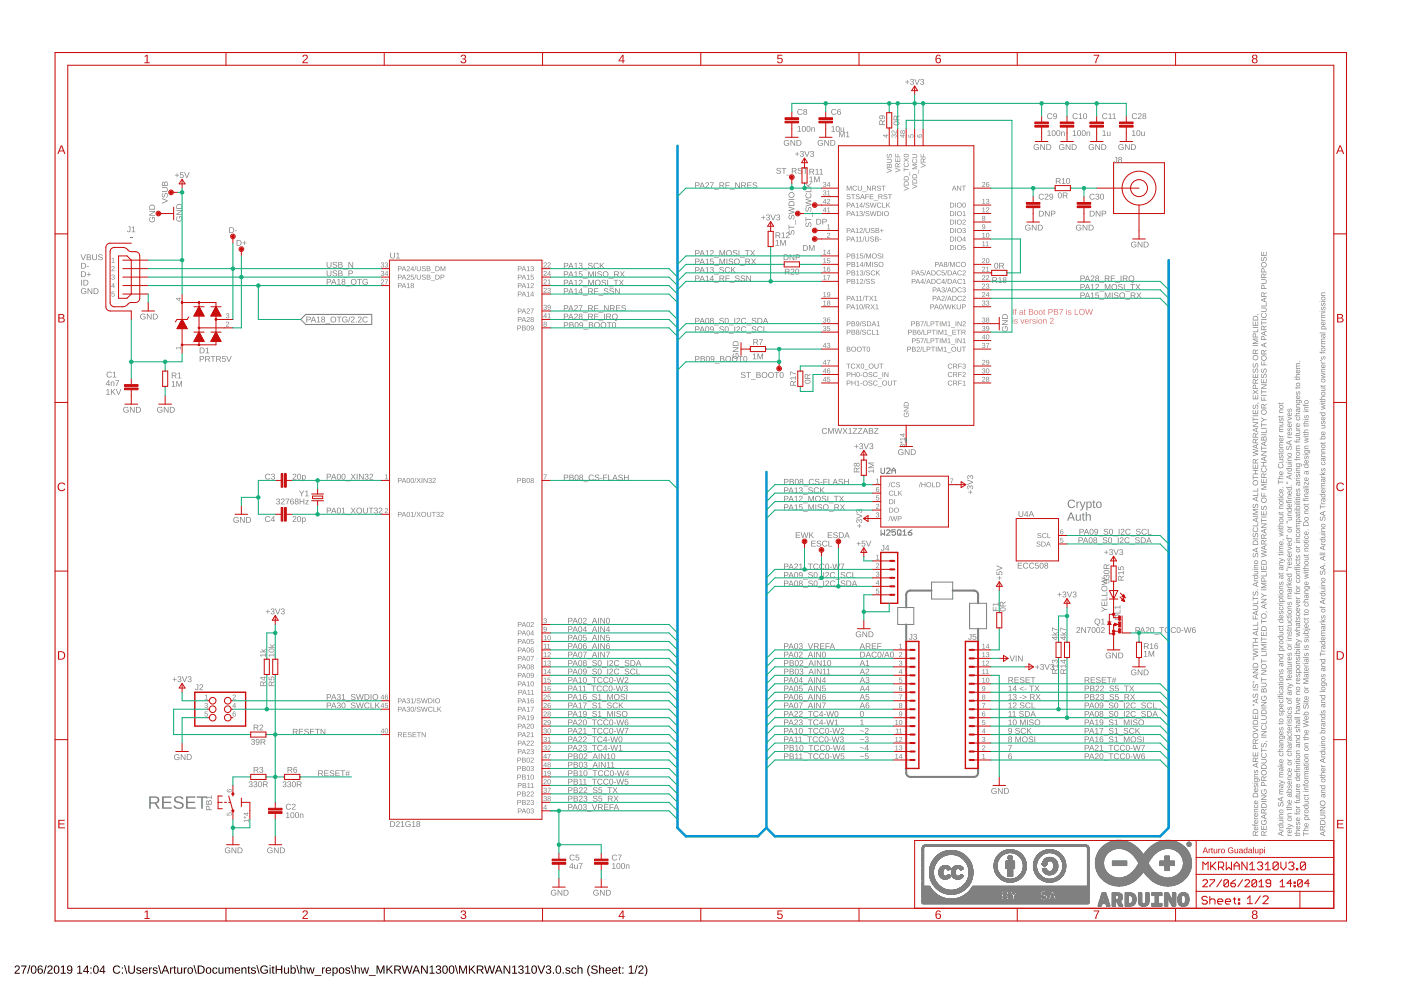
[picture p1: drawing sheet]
<svg xmlns="http://www.w3.org/2000/svg" width="420mm" height="297mm" viewBox="0 0 420 297" stroke-linecap="round" stroke-linejoin="round" font-family="sans-serif">
<path d="M4.6 289.6a.79 .79 0 0 1 1.3 .1 .79 .79 0 0 1-.5 1.2l-.7 .7h1.3v.2h-1.6l.1-.4 .6-.6a.52 .52 0 0 0 .5-.8 .52 .52 0 0 0-.9-.1l-.3 .1zM6.3 289.4h1.6l-.7 1.6-.1 .8h-.3v-.4l.8-1.7h-1.3zM8.8 289.3h.3l-.7 2.6h-.3zM9.6 289.5a.91 .91 0 0 1 1.1 .1 .91 .91 0 0 1 .2 1 .91 .91 0 0 1-.8 1.3 .91 .91 0 0 1-.9-1.3zM9.8 289.7a1.31 1.31 0 0 0 .3 1.9 1.21 1.21 0 0 0 0-2zM11.6 289.5l.3-.1a.71 .71 0 0 1 .9 .5h-.3a.51 .51 0 0 0-.6-.2 .51 .51 0 0 0-.3 .6v.3a.78 .78 0 0 1 1.2 .1 .78 .78 0 0 1-.4 1.2 .78 .78 0 0 1-1.1-.6v-1.2zM11.5 291a.55 .55 0 0 0 1.1 0 .55 .55 0 0 0-1.1 0zM13.7 289.3h.3l-.7 2.6h-.3zM14.5 289.6a.79 .79 0 0 1 1.2 .1 .79 .79 0 0 1-.5 1.2l-.7 .7h1.3v.2h-1.6l.1-.4 .7-.6a.52 .52 0 0 0 .4-.8 .52 .52 0 0 0-.8-.1l-.4 .1zM16.5 289.5a.91 .91 0 0 1 1.1 .1 .91 .91 0 0 1 .2 1 .91 .91 0 0 1-.8 1.3 .91 .91 0 0 1-.9-1.3zM16.7 289.7a1.31 1.31 0 0 0 .3 1.9 1.21 1.21 0 0 0 0-2zM18.3 289.8l.9-.4v2.2h.5v.2h-1.5v-.2h.6v-1.9l-.5 .4zM20.3 289.6a.96 .96 0 0 1 1.2 0 .96 .96 0 0 1 .2 1.3 .83 .83 0 0 1-.6 .9 .83 .83 0 0 1-1-.4l.3-.1a.59 .59 0 0 0 .9 .2 .59 .59 0 0 0 .1-.8 .78 .78 0 0 1-1.2 .1 .78 .78 0 0 1 .1-1.2zM20.3 290.2a.55 .55 0 0 0 1.1 0 .55 .55 0 0 0-1.1 0zM23.2 289.8l.9-.4v2.2h.6v.2h-1.6v-.2h.7v-1.9l-.6 .4zM26 289.4h.4v1.7h.3v.2h-.3v.5h-.3v-.5h-1.2zM26.1 289.8l-.9 1.3h.9zM27.1 290h.4v.3h-.4zM27.1 291.5h.4v.3h-.4zM28.3 289.5a.91 .91 0 0 1 1 .1 .91 .91 0 0 1 .3 1 .91 .91 0 0 1-.8 1.3 .91 .91 0 0 1-.9-1.3zM28.5 289.7a1.31 1.31 0 0 0 .3 1.9 1.21 1.21 0 0 0 0-2zM30.9 289.4h.4v1.7h.3v.2h-.3v.5h-.3v-.5h-1.2zM31 289.8l-.9 1.3h.9zM34.2 289.7a1.21 1.21 0 0 1 1.9 .3l-.3 .1a.9 .9 0 0 0-1.4-.1 .9 .9 0 0 0 .1 1.3 .9 .9 0 0 0 1.3-.2l.3 .1a1.25 1.25 0 0 1-1.9 .4 1.25 1.25 0 0 1 0-1.9zM36.5 290h.4v.3h-.4zM36.5 291.5h.4v.3h-.4zM37.2 289.3h.3l.7 2.6h-.3zM38.5 289.4h.3v1.5a.68 .68 0 0 0 .7 .7 .68 .68 0 0 0 .6-.7v-1.5h.4v1.5a1.01 1.01 0 0 1-1 1 1.01 1.01 0 0 1-1-.9zM41.1 290.1a.85 .85 0 0 1 1.2 .3h-.2a.39 .39 0 0 0-.5-.3 .39 .39 0 0 0-.3 .5l.2 .1a.68 .68 0 0 1 .9 .8 .68 .68 0 0 1-1.2 .3l-.4-.4h.3a.45 .45 0 0 0 .5 .3 .45 .45 0 0 0 .4-.5l-.2-.1a.61 .61 0 0 1-.8-.3 .61 .61 0 0 1 .1-.7zM42.9 290.2a.85 .85 0 0 1 1-.2 .85 .85 0 0 1 .4 1h-1.3a.54 .54 0 0 0 .3 .6 .54 .54 0 0 0 .7-.2h.3a.95 .95 0 0 1-1.5 .2 .95 .95 0 0 1 .1-1.4zM43.1 290.3l-.1 .4h1l-.3-.5zM44.7 290h.3v.4l.2-.4h.4v.2l-.5 .3-.1 1.3h-.3zM46 290.1a.85 .85 0 0 1 1.3 .3h-.3a.39 .39 0 0 0-.5-.3 .39 .39 0 0 0-.3 .5l.2 .1a.68 .68 0 0 1 .9 .8 .68 .68 0 0 1-1.2 .3l-.3-.4h.2a.45 .45 0 0 0 .6 .3 .45 .45 0 0 0 .3-.5l-.2-.1a.61 .61 0 0 1-.7-.3 .61 .61 0 0 1 0-.7zM47.4 289.3h.3l.7 2.6h-.3zM49.4 289.4h.4l1 2.4h-.4l-.3-.7h-1.1l-.2 .7h-.4zM49.6 289.7l-.5 1.2h.9zM51 290h.3v.4l.2-.4h.4v.2l-.5 .3-.1 1.3h-.3zM52.3 289.6h.2v.4h.4v.2h-.4v1.2l.4 .4-.7-.1v-1.5h-.2v-.2h.2zM53.1 290h.4v1.2a.45 .45 0 0 0 .5 .5 .45 .45 0 0 0 .3-.6v-1.1h.3v1.8h-.2l-.1-.3a.63 .63 0 0 1-.7 .4 .63 .63 0 0 1-.5-.7zM55.1 290h.3v.4l.2-.4h.4v.2l-.5 .3-.1 1.3h-.3zM56.4 290.2a.91 .91 0 0 1 1.3 .1 .91 .91 0 0 1-.1 1.3 .91 .91 0 0 1-1.3-.2zM56.8 290.3l-.1 .1a.72 .72 0 0 0-.2 .8 .72 .72 0 0 0 .8 .4l.1-.1a.72 .72 0 0 0 .2-.9 .72 .72 0 0 0-.8-.3zM58 289.3h.3l.7 2.6h-.3zM59.3 289.4a1.43 1.43 0 0 1 2.1 1.4 1.11 1.11 0 0 1-1.2 1h-.9zM59.6 289.7v1.9h.6a1 1 0 0 0 .8-1.3 1 1 0 0 0-1.4-.6zM61.9 290.2a.91 .91 0 0 1 1.3 .1 .91 .91 0 0 1-.1 1.3 .91 .91 0 0 1-1.3-.2zM62.3 290.3l-.1 .1a.72 .72 0 0 0-.2 .8 .72 .72 0 0 0 .8 .4l.1-.1a.72 .72 0 0 0 .2-.9 .72 .72 0 0 0-.8-.3zM63.9 290.2a.76 .76 0 0 1 1.3 .3h-.3a.48 .48 0 0 0-.7-.3 .48 .48 0 0 0-.2 .7 .48 .48 0 0 0 .2 .7 .48 .48 0 0 0 .7-.3h.3a.83 .83 0 0 1-1.1 .5 .83 .83 0 0 1-.4-1.2zM65.5 290h.3v1.2a.45 .45 0 0 0 .5 .5 .45 .45 0 0 0 .4-.6v-1.1h.3v1.8h-.3v-.3a.63 .63 0 0 1-.7 .4 .63 .63 0 0 1-.5-.7zM67.5 290h.3v.3a.58 .58 0 0 1 .5-.4 .58 .58 0 0 1 .6 .4 .58 .58 0 0 1 .7-.4 .58 .58 0 0 1 .4 .7v1.2h-.3l-.1-1.4a.41 .41 0 0 0-.5-.2 .41 .41 0 0 0-.2 .6v1h-.3v-1.4a.41 .41 0 0 0-.6-.2 .41 .41 0 0 0-.2 .6v1h-.3zM70.6 290.2a.85 .85 0 0 1 1-.2 .85 .85 0 0 1 .4 1h-1.3a.54 .54 0 0 0 .3 .6 .54 .54 0 0 0 .7-.2h.3a.95 .95 0 0 1-1.5 .2 .95 .95 0 0 1 .1-1.4zM70.8 290.3l-.1 .4h1l-.3-.5zM72.4 290h.3v.3a.63 .63 0 0 1 .7-.3 .63 .63 0 0 1 .5 .6v1.2h-.3v-1.1a.45 .45 0 0 0-.5-.5 .45 .45 0 0 0-.4 .6v1h-.3zM74.5 289.6h.2v.4h.4v.2h-.4v1.2l.4 .4-.7-.1v-1.5h-.2v-.2h.2zM75.5 290.1a.85 .85 0 0 1 1.2 .3h-.3a.39 .39 0 0 0-.4-.3 .39 .39 0 0 0-.3 .5l.2 .1a.68 .68 0 0 1 .8 .8 .68 .68 0 0 1-1.1 .3l-.4-.4h.3a.45 .45 0 0 0 .5 .3 .45 .45 0 0 0 .4-.5l-.3-.1a.61 .61 0 0 1-.7-.3 .61 .61 0 0 1 .1-.7zM76.9 289.3h.3l.7 2.6h-.3zM78.4 289.7a1.27 1.27 0 0 1 1.9 .3h-.3a.96 .96 0 0 0-1.4 0 .96 .96 0 0 0 0 1.3 .96 .96 0 0 0 1.3 .2l.1-.6h-.7v-.3h1.1v.9a1.33 1.33 0 0 1-1.9 .1 1.33 1.33 0 0 1-.1-1.9zM80.9 289.3h.3v.3h-.3zM80.9 290h.3v1.8h-.3zM81.8 289.6h.2v.4h.3v.2h-.3v1.2l.4 .4-.7-.1v-1.5h-.2v-.2h.2zM82.7 289.4h.3v1h1.3v-1h.3v2.4h-.3v-1.1h-1.3v1.1h-.3zM85.2 290h.3v1.2a.45 .45 0 0 0 .5 .5 .45 .45 0 0 0 .3-.6v-1.1h.4v1.8h-.3v-.3a.63 .63 0 0 1-.8 .4 .63 .63 0 0 1-.4-.7zM87.1 289.3h.4l-.1 1a.71 .71 0 0 1 1-.3 .71 .71 0 0 1 .3 .9 .76 .76 0 0 1-.9 1l-.3-.3-.1 .2h-.3zM87.7 290.3l-.1 .1a.67 .67 0 0 0-.2 .8 .67 .67 0 0 0 .9 .3 .71 .71 0 0 0 .1-.9 .71 .71 0 0 0-.7-.3zM88.9 289.3h.2l.8 2.6h-.3zM90.1 289.3h.3v1a.63 .63 0 0 1 .7-.3 .63 .63 0 0 1 .5 .6v1.2h-.3v-1.1a.45 .45 0 0 0-.5-.5 .45 .45 0 0 0-.4 .5v1.1h-.3zM91.8 290h.3l.4 1.6 .4-1.6h.4l.4 1.6 .4-1.6h.3l-.6 1.8h-.3l-.4-1.6-.4 1.6h-.4zM94.3 292.3h2.1v.2h-2.1zM96.6 290h.3v.4l.2-.4h.4v.2l-.6 .3v1.3h-.3zM97.9 290.2a.85 .85 0 0 1 1-.2 .85 .85 0 0 1 .4 1h-1.3a.54 .54 0 0 0 .3 .6 .54 .54 0 0 0 .7-.2h.3a.95 .95 0 0 1-1.5 .2 .95 .95 0 0 1 .1-1.4zM98.1 290.3l-.1 .4h1l-.3-.5zM99.7 290h.3v.3a.71 .71 0 0 1 .9-.3 .71 .71 0 0 1 .4 .9 .76 .76 0 0 1-.9 .9l-.4-.2v1h-.3zM100.2 290.3l-.1 .1a.67 .67 0 0 0-.1 .8 .67 .67 0 0 0 .9 .3 .71 .71 0 0 0 .1-.9 .71 .71 0 0 0-.8-.3zM101.8 290.2a.91 .91 0 0 1 1.3 .1 .91 .91 0 0 1-.1 1.3 .91 .91 0 0 1-1.3-.2zM102.1 290.3l-.1 .1a.72 .72 0 0 0-.1 .8 .72 .72 0 0 0 .8 .4l.1-.1a.72 .72 0 0 0 .2-.9 .72 .72 0 0 0-.9-.3zM103.8 290.1a.85 .85 0 0 1 1.2 .3h-.3a.39 .39 0 0 0-.4-.3 .39 .39 0 0 0-.3 .5l.2 .1a.68 .68 0 0 1 .8 .8 .68 .68 0 0 1-1.1 .3l-.4-.4h.3a.45 .45 0 0 0 .5 .3 .45 .45 0 0 0 .4-.5l-.3-.1a.61 .61 0 0 1-.7-.3 .61 .61 0 0 1 .1-.7zM105.2 289.3h.2l.8 2.6h-.3zM106.4 289.3h.3v1a.63 .63 0 0 1 .7-.3 .63 .63 0 0 1 .5 .6v1.2h-.3v-1.1a.45 .45 0 0 0-.5-.5 .45 .45 0 0 0-.4 .5v1.1h-.3zM108.1 290h.3l.4 1.6 .4-1.6h.4l.4 1.6 .4-1.6h.3l-.5 1.8h-.4l-.4-1.6-.4 1.6h-.4zM110.6 292.3h2.1v.2h-2.1zM112.9 289.4h.5l.7 2.1 .8-2.1h.4v2.4h-.3v-2.1l-.8 2.1h-.2l-.8-2.1v2.1h-.3zM115.9 289.4h.3v1.2l1.2-1.2h.4l-1.1 1.1 1.2 1.3h-.4l-1-1.1-.3 .2v.9h-.3zM118.2 289.4h1.2a.7 .7 0 0 1 .8 .6 .7 .7 0 0 1-.6 .8l.7 1h-.3l-.7-1h-.7v1h-.4zM118.6 289.7v.9h.8a.46 .46 0 0 0 .5-.5 .46 .46 0 0 0-.6-.4zM120.4 289.4h.4l.6 2.2 .5-2.2h.4l.5 2.2 .6-2.2h.4l-.8 2.4h-.4l-.5-2-.5 2h-.4zM124.6 289.4h.4l1 2.4h-.3l-.3-.7h-1.1l-.3 .7h-.4zM124.8 289.7l-.4 1.2h.9zM126.3 289.4h.4l1.3 2.1v-2.1h.3v2.4h-.4l-1.3-2v2h-.3zM128.9 289.8l.8-.4v2.2h.6v.2h-1.5v-.2h.6v-1.9l-.5 .4zM130.9 289.5a.7 .7 0 0 1 1.2 0 .7 .7 0 0 1-.4 1.1 .72 .72 0 0 1 .5 1.1 .72 .72 0 0 1-1.1 .1l-.5-.6h.4a.49 .49 0 0 0 .6 .4 .49 .49 0 0 0 .2-.7l-.6-.2v-.2a.47 .47 0 0 0 .7-.3 .47 .47 0 0 0-.3-.6 .47 .47 0 0 0-.6 .4h-.3zM133 289.5a.91 .91 0 0 1 1 .1 .91 .91 0 0 1 .3 1 .91 .91 0 0 1-.8 1.3 .91 .91 0 0 1-.9-1.3zM133.2 289.7a1.31 1.31 0 0 0 .3 1.9 1.21 1.21 0 0 0 0-2zM135 289.5a.91 .91 0 0 1 1 .1 .91 .91 0 0 1 .3 1 .91 .91 0 0 1-.9 1.3 .91 .91 0 0 1-.8-1.3zM135.1 289.7a1.31 1.31 0 0 0 .3 1.9 1.21 1.21 0 0 0 0-2zM136.4 289.3h.3l.7 2.6h-.3zM137.7 289.4h.4l.8 2.1 .7-2.1h.4v2.4h-.2v-2.1l-.8 2.1h-.2l-.8-2.1v2.1h-.3zM140.6 289.4h.4v1.2l1.1-1.2h.4l-1 1.1 1.2 1.3h-.5l-.9-1.1-.3 .2v.9h-.4zM143 289.4h1.1a.7 .7 0 0 1 .9 .6 .7 .7 0 0 1-.6 .8l.7 1h-.4l-.6-1h-.8v1h-.3zM143.3 289.7v.9h.8a.46 .46 0 0 0 .6-.5 .46 .46 0 0 0-.6-.4zM145.2 289.4h.3l.6 2.2 .6-2.2h.3l.6 2.2 .6-2.2h.3l-.7 2.4h-.4l-.5-2-.6 2h-.4zM149.4 289.4h.4l.9 2.4h-.3l-.3-.7h-1.1l-.3 .7h-.3zM149.6 289.7l-.5 1.2h.9zM151 289.4h.4l1.3 2.1v-2.1h.3v2.4h-.4l-1.3-2v2h-.3zM153.6 289.8l.9-.4v2.2h.6v.2h-1.5v-.2h.6v-1.9l-.6 .4zM155.7 289.5a.7 .7 0 0 1 1.1 0 .7 .7 0 0 1-.3 1.1 .72 .72 0 0 1 .5 1.1 .72 .72 0 0 1-1.2 .1l-.4-.6h.3a.49 .49 0 0 0 .7 .4 .49 .49 0 0 0 .2-.7l-.6-.2v-.2a.47 .47 0 0 0 .7-.3 .47 .47 0 0 0-.4-.6 .47 .47 0 0 0-.5 .4h-.4zM157.6 289.8l.8-.4v2.2h.6v.2h-1.5v-.2h.6v-1.9l-.5 .4zM159.7 289.5a.91 .91 0 0 1 1.1 .1 .91 .91 0 0 1 .2 1 .91 .91 0 0 1-.8 1.3 .91 .91 0 0 1-.9-1.3zM159.9 289.7a1.31 1.31 0 0 0 .3 1.9 1.21 1.21 0 0 0 0-2zM161.2 289.4h.3l.8 2.2 .9-2.2h.3l-1 2.4h-.3zM163.9 289.5a.7 .7 0 0 1 1.2 0 .7 .7 0 0 1-.3 1.1 .72 .72 0 0 1 .4 1.1 .72 .72 0 0 1-1.1 .1l-.4-.6h.3a.49 .49 0 0 0 .6 .4 .49 .49 0 0 0 .3-.7l-.7-.2v-.2a.47 .47 0 0 0 .7-.3 .47 .47 0 0 0-.3-.6 .47 .47 0 0 0-.6 .4h-.3zM165.8 291.5h.3v.3h-.3zM167 289.5a.91 .91 0 0 1 1 .1 .91 .91 0 0 1 .3 1 .91 .91 0 0 1-.8 1.3 .91 .91 0 0 1-.9-1.3zM167.1 289.7a1.31 1.31 0 0 0 .3 1.9 1.21 1.21 0 0 0 .1-2zM168.8 291.5h.3v.3h-.3zM169.8 290.1a.85 .85 0 0 1 1.2 .3h-.3a.39 .39 0 0 0-.4-.3 .39 .39 0 0 0-.3 .5l.2 .1a.68 .68 0 0 1 .8 .8 .68 .68 0 0 1-1.1 .3l-.4-.4h.3a.45 .45 0 0 0 .5 .3 .45 .45 0 0 0 .4-.5l-.3-.1a.61 .61 0 0 1-.7-.3 .61 .61 0 0 1 .1-.7zM171.5 290.2a.76 .76 0 0 1 1.3 .3h-.3a.48 .48 0 0 0-.6-.3 .48 .48 0 0 0-.2 .7 .48 .48 0 0 0 .2 .7 .48 .48 0 0 0 .6-.3h.4a.83 .83 0 0 1-1.2 .5 .83 .83 0 0 1-.3-1.2zM173.2 289.3h.3v1a.63 .63 0 0 1 .7-.3 .63 .63 0 0 1 .5 .6v1.2h-.3v-1.1a.45 .45 0 0 0-.5-.5 .45 .45 0 0 0-.4 .5v1.1h-.3zM176.8 289.3h.3a2.48 2.48 0 0 0 0 3.3 1.7 1.7 0 0 1-1-2zM177.5 289.7a1.11 1.11 0 0 1 1.7 .2l-.3 .1a.54 .54 0 0 0-.7-.5 .54 .54 0 0 0-.3 .8 1.03 1.03 0 0 1 1.3 1.3 1.25 1.25 0 0 1-2-.3l.4-.1a.65 .65 0 0 0 .7 .5 .65 .65 0 0 0 .5-.8l-1-.3a.6 .6 0 0 1-.3-.9zM179.7 289.3h.3v1a.63 .63 0 0 1 .7-.3 .63 .63 0 0 1 .5 .6v1.2h-.3v-1.1a.45 .45 0 0 0-.5-.5 .45 .45 0 0 0-.4 .5v1.1h-.3zM181.8 290.2a.85 .85 0 0 1 1-.2 .85 .85 0 0 1 .4 1h-1.3a.54 .54 0 0 0 .3 .6 .54 .54 0 0 0 .7-.2h.3a.95 .95 0 0 1-1.5 .2 .95 .95 0 0 1 .1-1.4zM182 290.3l-.1 .4h1l-.3-.5zM183.7 290.2a.85 .85 0 0 1 1.1-.2 .85 .85 0 0 1 .4 1h-1.4a.54 .54 0 0 0 .4 .6 .54 .54 0 0 0 .7-.2h.2a.95 .95 0 0 1-1.4 .2 .95 .95 0 0 1 0-1.4zM184 290.3l-.2 .4h1.1l-.3-.5zM185.7 289.6h.2v.4h.4v.2h-.4v1.2l.4 .4-.7-.1v-1.5h-.2v-.2h.2zM186.6 290h.4v.3h-.4zM186.6 291.5h.4v.3h-.4zM188.6 289.8l.9-.4v2.2h.6v.2h-1.6v-.2h.7v-1.9l-.6 .4zM191 289.3h.2l-.7 2.6h-.3zM191.7 289.6a.79 .79 0 0 1 1.2 .1 .79 .79 0 0 1-.5 1.2l-.7 .7h1.3v.2h-1.6l.1-.4 .7-.6a.52 .52 0 0 0 .4-.8 .52 .52 0 0 0-.8-.1l-.4 .1zM193.2 289.3a1.7 1.7 0 0 1 .9 2l-.4 1-.5 .3a2.48 2.48 0 0 0 0-3.3z" fill="#000"/>
<g fill="#c8c832">
<path d="M303.7 92.6h.3v1.8h-.3zM304.5 92.6h.4l-.3 .2 .3 .4h-.3v1.2h-.2v-1.2h-.2zM305.8 93.2l.8-.1 .4 1.2-.4-.2a.45 .45 0 0 1-.6 .3 .45 .45 0 0 1-.3-.5 .45 .45 0 0 1 .6-.3l.2-.1a.3 .3 0 0 0-.2-.3 .3 .3 0 0 0-.3 .2h-.3zM305.9 93.9a.35 .35 0 0 0 .7 0 .35 .35 0 0 0-.7 0zM307.2 92.7l.4 .3-.2 .2v.8l.2 .3-.4-.1-.2-1.2zM308.6 92.6l1.1 .2 .1 .4-.3 .2a.47 .47 0 0 1 .4 .6 .47 .47 0 0 1-.6 .4h-.7zM308.8 92.8v.6l.7-.2v-.3zM308.8 93.5v.7l.8-.2-.1-.4zM310 93.7a.65 .65 0 0 1 1.3 0 .65 .65 0 0 1-1.3 0zM310.4 93.3a.48 .48 0 0 0-.1 .7 .48 .48 0 0 0 .7 .1v-.8zM311.4 93.7a.65 .65 0 0 1 1.3 0 .65 .65 0 0 1-1.3 0zM311.8 93.3a.48 .48 0 0 0-.1 .7 .48 .48 0 0 0 .7 .1v-.8zM313.1 92.7l.4 .3-.3 .2v.8l.3 .3-.5-.1-.2-1.2zM314.4 92.6h.7a.53 .53 0 0 1 .6 .5 .53 .53 0 0 1-.6 .6h-.5v.7h-.2zM314.6 92.8v.7l.8-.2-.1-.4zM316.1 92.6l1.1 .2 .1 .4-.3 .2a.47 .47 0 0 1 .4 .6 .47 .47 0 0 1-.6 .4h-.7zM316.3 92.8v.6l.7-.2v-.3zM316.3 93.5v.7l.8-.2-.1-.4zM317.6 92.6h1.2l-.6 1.8h-.2v-.5l.6-1.1h-1zM319.8 92.5h.2v.3h-.2zM319.8 93h.2v1.4h-.2zM320.4 93.1l.6-.1 .3 .3-.6-.1-.1 .3a.53 .53 0 0 1 .7 .3 .53 .53 0 0 1-.3 .7 .53 .53 0 0 1-.7-.3l-.1-.2 .3 .1a.32 .32 0 0 0 .3 .1 .32 .32 0 0 0 .2-.3l-.1-.1a.44 .44 0 0 1-.5-.2 .44 .44 0 0 1 0-.5zM322.3 92.6h.2v1.6h.9v.2h-1.1zM323.5 93.5a.9 .9 0 0 1 1.8 0 .9 .9 0 0 1-1.8 0zM323.7 93.5a.7 .7 0 0 0 1.4 0 .7 .7 0 0 0-1.4 0zM325.4 92.6h.3l.4 1.5 .4-1.5h.2l.4 1.5 .4-1.5h.3l-.5 1.8h-.3l-.4-1.5-.4 1.5h-.3z"/>
<path d="M303.7 95.2h.2v.2h-.2zM303.7 95.7h.2v1.3h-.2zM304.3 95.8l.6-.1 .3 .3-.7-.1v.3a.53 .53 0 0 1 .7 .2 .53 .53 0 0 1-.3 .7 .53 .53 0 0 1-.7-.2l-.1-.2 .3 .1a.32 .32 0 0 0 .3 .1 .32 .32 0 0 0 .2-.4h-.1a.44 .44 0 0 1-.5-.2 .44 .44 0 0 1 0-.5zM306 95.7h.2l.4 1.1 .4-1.1h.2l-.5 1.3h-.2zM307.5 95.8a.6 .6 0 0 1 .7-.1 .6 .6 0 0 1 .3 .7h-.9a.38 .38 0 0 0 .2 .5 .38 .38 0 0 0 .5-.2h.2a.67 .67 0 0 1-1 .2 .67 .67 0 0 1 0-1.1zM307.7 95.9l-.1 .3h.7l-.2-.3zM308.8 95.7h.2v.3l.4-.3-.4 .4v.9h-.2zM309.7 95.8l.6-.1 .3 .3-.6-.1-.1 .3a.53 .53 0 0 1 .7 .2 .53 .53 0 0 1-.3 .7 .53 .53 0 0 1-.7-.2l-.1-.2 .3 .1a.32 .32 0 0 0 .4 .1 .32 .32 0 0 0 .2-.4h-.2a.44 .44 0 0 1-.5-.2 .44 .44 0 0 1 0-.5zM310.9 95.2h.2v.2h-.2zM310.9 95.7h.2v1.3h-.2zM311.2 96.4a.7 .7 0 0 1 1.4 0 .7 .7 0 0 1-1.4 0zM311.7 96a.48 .48 0 0 0-.1 .6 .48 .48 0 0 0 .6 .2v-.8zM312.8 95.7l.2 .2a.44 .44 0 0 1 .5-.2 .44 .44 0 0 1 .4 .4v.9h-.2v-.8a.32 .32 0 0 0-.4-.4 .32 .32 0 0 0-.3 .5v.7h-.2zM315 95.4a.59 .59 0 0 1 .9 .3 .59 .59 0 0 1-.5 .7l-.3 .4h.9v.2h-1.1l.7-.9a.34 .34 0 0 0 0-.6 .34 .34 0 0 0-.5 .2h-.2z"/>
</g>
<path d="M271.8 178.3v3.8M273 177h6.4M285.7 177h6.4M271.8 187.2v44.4M273 232.9h19.1" fill="none" stroke="#808080" stroke-width=".61"/>
<path d="M279.4 174.5h6.3v5.1h-6.3zM269.2 182.1h4.8v5.1h-4.8z" fill="none" stroke="#808080" stroke-width=".3"/>
<g fill="#808080">
<path d="M302.4 223.3h1.1l-.6 1.7h-.2v-.4l.6-1.1h-.9z"/>
<path d="M258 216l.6-.3v1.5h.4v.2h-1v-.2h.4v-1.3l-.4 .3z"/>
<path d="M302.5 205.8l.6-.3v1.5h.4v.2h-1.1v-.2h.5v-1.3l-.4 .3zM304.5 205.5h.2v1.2h.2l-.2 .1v.4h-.2v-.4h-.8zM304.5 205.8l-.6 .9h.6zM305.8 206.3l1.2-.5v.2l-1 .4 1 .5v.1l-1.2-.5zM307.3 206.5h.6v.2h-.6zM308.7 205.5h1.4v.2h-.6v1.5h-.2v-1.5h-.6zM310.3 205.5h.2l.5 .7 .5-.7h.2l-.6 .8 .7 .9h-.3l-.5-.7-.5 .7h-.3l.7-.9z"/>
<path d="M302.5 208.3l.6-.2v1.5h.4v.2h-1.1v-.2h.5v-1.3l-.4 .2zM303.9 208.1a.5 .5 0 0 1 .8 0 .5 .5 0 0 1-.2 .8 .53 .53 0 0 1 0 .9 .53 .53 0 0 1-.8-.5h.2a.35 .35 0 0 0 .5 .3 .35 .35 0 0 0 .2-.5l-.5-.1v-.2a.33 .33 0 0 0 .5-.2 .33 .33 0 0 0-.2-.4 .33 .33 0 0 0-.4 .3h-.3zM305.8 209h.6v.2h-.6zM306.7 208.3l1.2 .5v.3l-1.2 .5v-.2l1-.4-1-.5zM308.9 208.1h.8a.5 .5 0 0 1 .6 .3 .5 .5 0 0 1-.4 .6l.5 .8h-.3l-.4-.7h-.6v.7h-.2zM309.1 208.2v.7h.6a.32 .32 0 0 0 .4-.3 .32 .32 0 0 0-.4-.4zM310.6 208.1h.2l.5 .6 .5-.6h.2l-.5 .8 .6 .9h-.3l-.5-.8-.5 .8h-.3l.7-.9z"/>
<path d="M302.5 210.9l.6-.3v1.5h.4v.2h-1.1v-.2h.5v-1.3l-.4 .3zM303.9 210.7a.59 .59 0 0 1 .9 .3 .59 .59 0 0 1-.5 .7l-.3 .4h.9v.2h-1.2l.8-.9a.34 .34 0 0 0 0-.6 .34 .34 0 0 0-.5 .2h-.2zM306.1 210.7a.8 .8 0 0 1 1.1 .3h-.2a.4 .4 0 0 0-.5-.3 .4 .4 0 0 0-.3 .5h.1a.66 .66 0 0 1 .7 .2 .66 .66 0 0 1 .1 .8l-.8 .1-.4-.2-.1-.2h.2a.46 .46 0 0 0 .6 .3 .46 .46 0 0 0 .3-.5l-.7-.3a.42 .42 0 0 1-.3-.3 .42 .42 0 0 1 .2-.4zM307.7 210.8a.86 .86 0 0 1 1.4 .2l-.3 .1a.63 .63 0 0 0-.9-.1 .63 .63 0 0 0 .1 1 .63 .63 0 0 0 .9-.2l.2 .1a.88 .88 0 0 1-1.3 .2 .88 .88 0 0 1-.1-1.3zM309.4 210.6h.2v1.5h.9v.2h-1.1z"/>
<path d="M302.4 203h.8a.5 .5 0 0 1 .6 .4 .5 .5 0 0 1-.4 .6l.5 .7h-.3l-.4-.7h-.5v.7h-.3zM302.7 203.2v.6h.5a.32 .32 0 0 0 .4-.3 .32 .32 0 0 0-.4-.3zM304.2 203h1.3v.2h-1v.5h1v.2h-1v.6h1.1v.2h-1.4zM306.1 203.1a.8 .8 0 0 1 1.1 .2l-.2 .1a.4 .4 0 0 0-.5-.3 .4 .4 0 0 0-.3 .5h.1a.66 .66 0 0 1 .7 .2 .66 .66 0 0 1 .1 .8l-.8 .1-.4-.2-.1-.2 .2-.1a.46 .46 0 0 0 .6 .4 .46 .46 0 0 0 .3-.6l-.7-.2a.42 .42 0 0 1-.3-.3 .42 .42 0 0 1 .2-.4zM307.6 203h1.3v.2h-1.1v.5h1v.2h-1v.6h1.1v.2h-1.3zM309.1 203h1.4v.2h-.6v1.5h-.2v-1.5h-.6z"/>
<path d="M302.5 213.4l.6-.3v1.6h.4v.2h-1.1v-.2h.5v-1.4l-.4 .3zM303.7 213.4l.6-.3v1.6h.4v.2h-1.1v-.2h.5v-1.4l-.4 .3zM305.9 213.2a.8 .8 0 0 1 1.1 .3h-.2a.4 .4 0 0 0-.5-.3 .4 .4 0 0 0-.3 .5l.1 .1a.66 .66 0 0 1 .7 .2 .66 .66 0 0 1 .1 .7l-.8 .1-.4-.2-.1-.2h.3a.46 .46 0 0 0 .5 .3 .46 .46 0 0 0 .3-.5l-.7-.2a.42 .42 0 0 1-.3-.4 .42 .42 0 0 1 .2-.4zM307.4 213.1h.6a.86 .86 0 0 1 .9 .9 .86 .86 0 0 1-.9 .9h-.6zM307.6 213.3v1.4a.73 .73 0 0 0 1-.7 .73 .73 0 0 0-1-.7zM309.7 213.1h.3l.6 1.8h-.2l-.2-.6h-.8l-.2 .6h-.2zM309.8 213.3l-.3 .9h.6z"/>
<path d="M302.6 225.9l.6-.1 .3 .4-.7-.2-.2 .7a.57 .57 0 0 1 .9 .2 .57 .57 0 0 1-.5 .8 .57 .57 0 0 1-.6-.7zM302.5 227a.4 .4 0 0 0 .8 0 .4 .4 0 0 0-.8 0z"/>
<path d="M302.5 220.8a.5 .5 0 0 1 .8 0 .5 .5 0 0 1-.1 .8 .49 .49 0 0 1 .1 .7 .49 .49 0 0 1-.8 0 .49 .49 0 0 1 .2-.7l-.3-.3zM302.6 221.2a.32 .32 0 0 0 .6 0 .32 .32 0 0 0-.6 0zM302.6 222a.36 .36 0 0 0 .7 0 .36 .36 0 0 0-.7 0zM304.5 220.8h.3l.6 1.4 .5-1.4h.3v1.7h-.2v-1.5l-.6 1.5-.7-1.5v1.5h-.2zM306.4 221.6a.9 .9 0 0 1 1.8 0 .9 .9 0 0 1-1.8 0zM306.6 221.6a.7 .7 0 0 0 1.4 0 .7 .7 0 0 0-1.4 0zM308.7 220.8a.8 .8 0 0 1 1.1 .3l-.2 .1a.4 .4 0 0 0-.5-.3 .4 .4 0 0 0-.3 .5h.1a.66 .66 0 0 1 .8 .2 .66 .66 0 0 1 0 .8l-.8 .1-.4-.3-.1-.1 .3-.1a.46 .46 0 0 0 .5 .4 .46 .46 0 0 0 .4-.6l-.8-.2a.42 .42 0 0 1-.3-.3 .42 .42 0 0 1 .2-.5zM310.2 220.8h.3v1.7h-.3z"/>
<path d="M302.5 218.3a.84 .84 0 0 1 1.1 .6 .84 .84 0 0 1-.7 1.1l-.5-.4 .6 .1 .3-.6a.55 .55 0 0 1-.8 .1 .55 .55 0 0 1 0-.9zM302.5 218.8a.4 .4 0 0 0 .8 0 .4 .4 0 0 0-.8 0zM304.7 218.3a.8 .8 0 0 1 1.1 .3h-.2a.4 .4 0 0 0-.5-.3 .4 .4 0 0 0-.3 .5l.1 .1a.66 .66 0 0 1 .7 .2 .66 .66 0 0 1 .1 .7l-.8 .1-.4-.2-.1-.2h.2a.46 .46 0 0 0 .6 .3 .46 .46 0 0 0 .3-.5l-.7-.3a.42 .42 0 0 1-.3-.3 .42 .42 0 0 1 .2-.4zM306.3 218.4a.86 .86 0 0 1 1.4 .2l-.3 .1a.63 .63 0 0 0-.9-.1 .63 .63 0 0 0 .1 1 .63 .63 0 0 0 .9-.2l.2 .1a.88 .88 0 0 1-1.3 .3 .88 .88 0 0 1-.1-1.4zM308 218.2h.2v.9l.8-.9h.3l-.7 .8 .8 .9h-.3l-.7-.8-.2 .2v.6h-.2z"/>
<path d="M302.5 216l.6-.3v1.5h.4v.2h-1.1v-.2h.5v-1.3l-.4 .3zM304 215.7a.83 .83 0 0 1 .9 .8 .83 .83 0 0 1-.8 .9 1.13 1.13 0 0 1-.1-1.7zM304.1 215.9l-.1 .1a.77 .77 0 0 0 .5 1.2l.1-.1a.77 .77 0 0 0-.5-1.2zM305.9 215.7h.3l.5 1.4 .6-1.4h.3v1.7h-.2v-1.5l-.6 1.5-.7-1.5v1.5h-.2zM308 215.7h.2v1.7h-.2zM308.8 215.8a.8 .8 0 0 1 1.2 .2l-.2 .1a.4 .4 0 0 0-.5-.3 .4 .4 0 0 0-.3 .5h.1a.66 .66 0 0 1 .7 .2 .66 .66 0 0 1 0 .8l-.8 .1-.3-.2-.1-.2 .2-.1a.46 .46 0 0 0 .6 .4 .46 .46 0 0 0 .3-.6l-.7-.2a.42 .42 0 0 1-.3-.3 .42 .42 0 0 1 .1-.4zM310.2 216.5a.9 .9 0 0 1 1.8 0 .9 .9 0 0 1-1.8 0zM310.4 216.5a.67 .67 0 0 0 1.3 0 .67 .67 0 0 0-1.3 0z"/>
<path d="M258.5 192.8h.3l.6 1.7h-.2l-.2-.5h-.8l-.2 .5h-.2zM258.6 193l-.3 .9h.6zM259.7 192.8h.8a.5 .5 0 0 1 .6 .4 .5 .5 0 0 1-.5 .6l.5 .7h-.2l-.5-.7h-.5v.7h-.2zM259.9 193v.6h.5a.32 .32 0 0 0 .4-.3 .32 .32 0 0 0-.4-.3zM261.5 192.8h1.3v.2h-1.1v.6h1v.1h-1v.6h1.1v.2h-1.3zM263.1 192.8h1.2v.2h-.9v.6h.9v.2h-.9v.7h-.3z"/>
<path d="M258 195.4h.6a.86 .86 0 0 1 .9 .8 .86 .86 0 0 1-.9 .9h-.6zM258.2 195.5v1.4a.73 .73 0 0 0 1-.7 .73 .73 0 0 0-1-.7zM260.3 195.4h.3l.6 1.7h-.2l-.2-.5h-.8l-.2 .5h-.2zM260.4 195.5l-.3 .9h.6zM261.6 195.6a.86 .86 0 0 1 1.3 .2h-.2a.63 .63 0 0 0-.9 0 .63 .63 0 0 0 0 .9 .63 .63 0 0 0 1-.1h.2a.88 .88 0 0 1-1.4 .3 .88 .88 0 0 1 0-1.3zM263.4 195.4a.83 .83 0 0 1 1 .8 .83 .83 0 0 1-.8 .9 1.13 1.13 0 0 1-.2-1.7zM263.6 195.6l-.1 .1a.77 .77 0 0 0 .4 1.2l.1-.2a.77 .77 0 0 0-.4-1.1zM264.9 195.3h.2l-.5 1.8h-.2zM265.8 195.4h.3l.7 1.7h-.2l-.2-.5h-.8l-.2 .5h-.3zM266 195.5l-.3 .9h.6zM267.2 195.4a.83 .83 0 0 1 .9 .8 .83 .83 0 0 1-.8 .9 1.13 1.13 0 0 1-.1-1.7zM267.3 195.6l-.1 .1a.77 .77 0 0 0 .5 1.2l.1-.2a.77 .77 0 0 0-.5-1.1z"/>
<path d="M258.5 197.9h.3l.6 1.7h-.2l-.2-.5h-.8l-.2 .5h-.2zM258.6 198.1l-.3 .8h.6zM259.7 198.2l.6-.3v1.5h.4v.2h-1.1v-.2h.5v-1.3l-.4 .3z"/>
<path d="M258.5 200.4h.3l.6 1.8h-.2l-.2-.5h-.8l-.2 .5h-.2zM258.6 200.6l-.3 .9h.6zM259.8 200.5a.59 .59 0 0 1 .9 .3 .59 .59 0 0 1-.5 .8l-.4 .4h.9v.2h-1.1l.7-1a.34 .34 0 0 0 0-.6 .34 .34 0 0 0-.5 .3h-.2z"/>
<path d="M258.5 203h.3l.6 1.7h-.2l-.2-.5h-.8l-.2 .5h-.2zM258.6 203.2l-.3 .8h.6zM259.7 203.1a.5 .5 0 0 1 .9-.1 .5 .5 0 0 1-.3 .8 .53 .53 0 0 1 0 1 .53 .53 0 0 1-.8-.5l.3-.1a.35 .35 0 0 0 .4 .3 .35 .35 0 0 0 .2-.5l-.4-.1v-.2a.33 .33 0 0 0 .4-.1 .33 .33 0 0 0-.2-.5 .33 .33 0 0 0-.4 .3h-.2z"/>
<path d="M258.5 205.5h.3l.6 1.7h-.2l-.2-.5h-.8l-.2 .5h-.2zM258.6 205.7l-.3 .8h.6zM260.3 205.5h.2v1.2h.3l-.3 .1v.4h-.2v-.4h-.8zM260.3 205.8l-.6 .9h.6z"/>
<path d="M258.5 208.1h.3l.6 1.7h-.2l-.2-.5h-.8l-.2 .5h-.2zM258.6 208.2l-.3 .9h.6zM259.7 208.1h.9v.1h-.7l-.1 .6a.59 .59 0 0 1 .9 .2 .59 .59 0 0 1-.4 .9 .59 .59 0 0 1-.8-.5h.3a.38 .38 0 0 0 .5 .1 .38 .38 0 0 0 .1-.6 .38 .38 0 0 0-.6 .1h-.2z"/>
<path d="M258.5 210.6h.3l.6 1.7h-.2l-.2-.5h-.8l-.2 .5h-.2zM258.6 210.8l-.3 .8h.6zM259.9 210.7l.5-.1 .3 .3-.7-.1-.2 .6a.57 .57 0 0 1 .9 .3 .57 .57 0 0 1-.5 .7 .57 .57 0 0 1-.6-.7zM259.8 211.7a.37 .37 0 0 0 .7 0 .37 .37 0 0 0-.7 0z"/>
<path d="M258.1 213.2a.83 .83 0 0 1 1 .7 .83 .83 0 0 1-.8 1 1.13 1.13 0 0 1-.2-1.7zM258.3 213.3l-.1 .2a.77 .77 0 0 0 .4 1.2l.2-.2a.77 .77 0 0 0-.5-1.2z"/>
<path d="M257.9 219h1.2v.2h-1.2zM259.6 218.3a.59 .59 0 0 1 .9 .3 .59 .59 0 0 1-.6 .8l-.3 .3h.9v.2h-1.1l.7-.9a.34 .34 0 0 0 0-.6 .34 .34 0 0 0-.5 .3l-.2-.1z"/>
<path d="M257.9 221.6l1.2-.1v.2l-1.2 .1zM259.5 220.8a.5 .5 0 0 1 .9 0 .5 .5 0 0 1-.3 .8 .53 .53 0 0 1 0 .9 .53 .53 0 0 1-.8-.5h.3a.35 .35 0 0 0 .4 .3 .35 .35 0 0 0 .2-.5l-.5-.1v-.2a.33 .33 0 0 0 .5-.2 .33 .33 0 0 0-.2-.4 .33 .33 0 0 0-.4 .3h-.2z"/>
<path d="M257.9 224.1h1.2v.1l-1.2 .1zM260.1 223.3h.2v1.1h.3l-.3 .2v.4h-.2v-.4h-.8zM260.1 223.5l-.6 .9h.6z"/>
<path d="M257.9 226.7l1.2-.1v.2h-1.2zM259.4 225.8h1v.2h-.8v.6a.59 .59 0 0 1 .9 .2 .59 .59 0 0 1-.4 .8 .59 .59 0 0 1-.8-.4l.3-.1a.38 .38 0 0 0 .5 .2 .38 .38 0 0 0 .1-.6 .38 .38 0 0 0-.6 .1h-.2z"/>
<path d="M44.7 238.7h1.8a1.07 1.07 0 0 1 1.3 .9 1.07 1.07 0 0 1-.9 1.2l1 1.6h-.5l-1-1.5h-1.2v1.5h-.5zM45.2 239.1v1.4h1.2a.7 .7 0 0 0 .9-.7 .7 .7 0 0 0-.9-.7zM48.6 238.7h2.8v.4h-2.3v1.2h2.2v.4h-2.2v1.3h2.4v.4h-2.9zM52.3 239.1a1.7 1.7 0 0 1 2.7 .4l-.5 .1a.98 .98 0 0 0-1-.6 .98 .98 0 0 0-.8 .8l1 .5a1.14 1.14 0 0 1 1.4 1.2 1.14 1.14 0 0 1-1.5 1l-.5-.1a1.17 1.17 0 0 1-1.1-.9l.5-.1a1.18 1.18 0 0 0 1.1 .7 1.18 1.18 0 0 0 1-.7l-.2-.4-.9-.3a1.1 1.1 0 0 1-1.2-1.6zM55.8 238.7h2.8v.4h-2.3v1.2h2.1v.4h-2.1v1.3h2.4v.4h-2.9zM59.1 238.7h3v.4h-1.3v3.3h-.5v-3.3h-1.2z"/>
<path d="M320.5 150.1a1.23 1.23 0 0 1 1.9 .3l-.3 .1a.91 .91 0 0 0-1.3-.1 .91 .91 0 0 0 0 1.3 .91 .91 0 0 0 1.4-.2l.3 .1a1.26 1.26 0 0 1-1.9 .4 1.26 1.26 0 0 1-.1-1.9zM322.8 150.4h.3v.3l.2-.3 .4-.1v.3l-.5 .3-.1 1.4h-.3zM323.8 150.4h.3l.6 1.5 .5-1.5h.4l-.9 2.2a.41 .41 0 0 1-.4 .4 .41 .41 0 0 1-.4-.3h.3l.3-.5zM325.8 150.4h.3v.3a.72 .72 0 0 1 .9-.3 .72 .72 0 0 1 .4 .9 .77 .77 0 0 1-.9 1l-.4-.3v1h-.3zM326.3 150.7l-.1 .1a.68 .68 0 0 0-.1 .8 .68 .68 0 0 0 .9 .3 .72 .72 0 0 0 .1-.9 .72 .72 0 0 0-.8-.3zM327.9 149.9h.2v.5h.4v.2h-.4v1.2l.4 .4-.6-.1-.1-1.5h-.2v-.2h.2zM328.9 150.6a.92 .92 0 0 1 1.3 .1 .92 .92 0 0 1-.1 1.3 .92 .92 0 0 1-1.3-.2zM329.3 150.6l-.1 .1a.73 .73 0 0 0-.2 .9 .73 .73 0 0 0 .8 .4l.1-.1a.73 .73 0 0 0 .2-.9 .73 .73 0 0 0-.8-.4z"/>
<path d="M321 153.6h.4l1 2.5h-.4l-.2-.8h-1.2l-.2 .8h-.4zM321.2 153.9l-.5 1.2h1zM322.6 154.2h.3v1.2a.46 .46 0 0 0 .5 .5 .46 .46 0 0 0 .4-.6v-1.1h.3v1.9h-.3v-.4a.64 .64 0 0 1-.7 .4 .64 .64 0 0 1-.5-.7zM324.8 153.7h.2v.5h.3v.2h-.3v1.2l.3 .4-.6-.1v-1.5h-.3v-.2h.3zM325.6 153.5h.3v1a.64 .64 0 0 1 .8-.3 .64 .64 0 0 1 .4 .6v1.3h-.3v-1.2a.45 .45 0 0 0-.5-.5 .45 .45 0 0 0-.4 .5v1.2h-.3z"/>
</g>
<path d="M290.8 180.8h5.1v7.6h-5.1z" fill="none" stroke="#808080" stroke-width=".3"/>
<path d="M273 177l-.8 .3-.4 1M292.1 177l.8 .3 .4 .7v2.8M293.3 188.4v43.2l-.2 .8-1 .5M271.8 231.6l.4 1 .8 .3" fill="none" stroke="#808080" stroke-width=".61"/>
<g fill="#808080">
<path d="M24.1 76.3h.3l.6 1.5 .5-1.5h.3l-.7 1.7h-.3zM26 76.3l1.2 .1v.4l-.3 .3a.47 .47 0 0 1 .4 .5 .47 .47 0 0 1-.6 .4h-.7zM26.2 76.4v.6l.8-.2-.1-.3zM26.2 77.2v.6l.9-.2-.2-.4zM27.7 76.3h.2v1a.48 .48 0 0 0 .5 .5 .48 .48 0 0 0 .4-.5v-1h.3v1a.71 .71 0 0 1-.7 .7 .71 .71 0 0 1-.7-.7zM29.6 76.3a.8 .8 0 0 1 1.2 .3l-.3 .1a.4 .4 0 0 0-.4-.3 .4 .4 0 0 0-.3 .5 .66 .66 0 0 1 .8 .2 .66 .66 0 0 1 0 .8l-.8 .1-.3-.3-.1-.1 .2-.1a.46 .46 0 0 0 .5 .4 .46 .46 0 0 0 .4-.6l-.7-.2a.42 .42 0 0 1-.3-.3 .42 .42 0 0 1 .1-.5z"/>
<path d="M24.3 78.8h.6a.86 .86 0 0 1 .9 .8 .86 .86 0 0 1-.8 .9h-.7zM24.6 79v1.3a.73 .73 0 0 0 1-.6 .73 .73 0 0 0-1-.7zM26 79.7h.7v.2h-.7z"/>
<path d="M24.3 81.3h.6a.86 .86 0 0 1 .9 .9 .86 .86 0 0 1-.8 .8h-.7zM24.6 81.5v1.4a.73 .73 0 0 0 1-.7 .73 .73 0 0 0-1-.7zM26.6 81.6h.2v.5h.5v.2h-.5v.5h-.2v-.5h-.5v-.2h.5z"/>
<path d="M24.4 83.9h.2v1.7h-.2zM25 83.9h.6a.86 .86 0 0 1 .9 .8 .86 .86 0 0 1-.8 .9h-.7zM25.3 84.1v1.3a.73 .73 0 0 0 1-.7 .73 .73 0 0 0-1-.6z"/>
<path d="M24.5 86.6a.9 .9 0 0 1 1.3 .2l-.2 .1a.67 .67 0 0 0-.9 0 .67 .67 0 0 0 0 .9 .67 .67 0 0 0 1 0v-.3h-.5v-.2h.7v.6a.94 .94 0 0 1-1.4 .1 .94 .94 0 0 1 0-1.4zM26.3 86.4h.2l1 1.5v-1.5h.2v1.7h-.3l-.9-1.4v1.4h-.2zM28.1 86.4h.5a.86 .86 0 0 1 1 .8 .86 .86 0 0 1-.9 .9h-.6zM28.3 86.6v1.3a.73 .73 0 0 0 1-.6 .73 .73 0 0 0-1-.7z"/>
<path d="M375.8 249.3l.5-.1 .3 .3 .7-.4v.2l-.7 .4v.5h.7v.3h-1.6zM375.9 249.5v.7h.6l-.1-.7zM376.2 247.9l.5-.1v.8a.36 .36 0 0 0 .5-.2 .36 .36 0 0 0-.2-.4v-.2a.6 .6 0 0 1 .2 .8 .6 .6 0 0 1-.9 .2 .6 .6 0 0 1-.1-.9zM376.3 248.1l-.1 .3 .4 .2v-.6zM375.6 247l.3 .2 .3-.2v.2h1.1v.2h-1.1l-.1 .2-.4-.2zM376.2 245.9l.5-.1v.9a.36 .36 0 0 0 .5-.2 .36 .36 0 0 0-.2-.5v-.2a.6 .6 0 0 1 .2 .9 .6 .6 0 0 1-.9 .1 .6 .6 0 0 1-.1-.9zM376.3 246.1l-.1 .4 .4 .2v-.7zM376.1 245l.4 .3h.8v.2h-1.2v-.2h.2zM376.2 243.9l.5-.2v.9a.36 .36 0 0 0 .5-.2 .36 .36 0 0 0-.2-.5v-.2a.6 .6 0 0 1 .2 .9 .6 .6 0 0 1-.9 .1 .6 .6 0 0 1-.1-.8zM376.3 244l-.1 .4 .4 .2v-.7zM376.2 242.6l1.1-.1v.2h-.8a.3 .3 0 0 0-.3 .3 .3 .3 0 0 0 .4 .2h.7v.2l-1.2 .1 .2-.3-.2-.2zM376.1 241.4l.3-.2v.2a.34 .34 0 0 0 .1 .5 .34 .34 0 0 0 .4 0 .34 .34 0 0 0 0-.5v-.2a.58 .58 0 0 1 .2 .8 .58 .58 0 0 1-.8 .2 .58 .58 0 0 1-.2-.8zM376.2 240.1l.5-.2v.9a.36 .36 0 0 0 .5-.2 .36 .36 0 0 0-.2-.5v-.1a.6 .6 0 0 1 .2 .8 .6 .6 0 0 1-.9 .1 .6 .6 0 0 1-.1-.8zM376.3 240.2l-.1 .4 .4 .2v-.7zM375.9 237.8a.83 .83 0 0 1 .9-.2 .83 .83 0 0 1 .5 .8v.6h-1.6zM376 238l-.1 .8h1.2a.7 .7 0 0 0-.2-.9 .7 .7 0 0 0-.9 .1zM376.2 236.4l.5-.1v.9a.36 .36 0 0 0 .5-.3 .36 .36 0 0 0-.2-.4v-.2a.6 .6 0 0 1 .2 .9 .6 .6 0 0 1-.9 .1 .6 .6 0 0 1-.1-.9zM376.3 236.6l-.1 .4 .4 .2v-.7zM376.2 235.2l.2 .7a.65 .65 0 0 1 .8-.7v.8l-.2-.1 .1-.5-.2-.1-.1 .3a.36 .36 0 0 1-.4 .5 .36 .36 0 0 1-.3-.5zM375.6 234.6l.2 .2zM376.1 234.6h1.2v.2h-1.2zM376.1 233.3l1.5 .1 .2 .4-.3 .5a.47 .47 0 0 0 .1-.5 .47 .47 0 0 0-.5-.3 .52 .52 0 0 1-.1 .7 .52 .52 0 0 1-.7 0 .52 .52 0 0 1 0-.7zM376.3 233.7l-.1 .1a.43 .43 0 0 0 .5 .4 .43 .43 0 0 0 .3-.6zM376.2 232.1l1.1-.1v.2h-.8a.3 .3 0 0 0-.3 .3 .3 .3 0 0 0 .4 .3h.7v.2h-1.2l.2-.2-.2-.3zM376.2 230.8l.2 .7a.65 .65 0 0 1 .8-.6v.8l-.2-.1 .1-.6h-.2l-.1 .3a.36 .36 0 0 1-.4 .4 .36 .36 0 0 1-.3-.4zM375.7 229.2l1.6-.6v.2l-.5 .2v.7l.5 .2v.3l-1.6-.7zM375.9 229.4l.8 .3v-.6zM375.8 227.2l.5-.1 .3 .4 .7-.5v.3l-.7 .4v.5h.7v.2h-1.6zM375.9 227.4v.8h.6l-.1-.8zM375.7 225.5h.2v1h.5v-1h.2v1h.5v-1.1h.2v1.3h-1.6zM375.8 223.4h.7l.2 .9h.6v.2h-1.6zM376 223.5l-.1 .8h.6v-.7zM375.8 221.7l.5-.1 .3 .4 .7-.5v.3l-.7 .4v.5h.7v.2h-1.6zM375.9 221.9v.8h.6l-.1-.8zM375.7 220.5a.83 .83 0 0 1 1.6 0 .83 .83 0 0 1-1.6 0zM375.9 220.6a.63 .63 0 0 0 1.2 0 .63 .63 0 0 0-1.2 0zM375.7 218l1.6 .7v.2l-1.6 .7v-.3l1.4-.5-1.4-.5zM375.7 217.6h1.6v.2h-1.6zM375.9 216a.83 .83 0 0 1 .9-.2 .83 .83 0 0 1 .5 .8v.6h-1.6zM376 216.2l-.1 .8h1.2a.7 .7 0 0 0-.2-.9 .7 .7 0 0 0-.9 .1zM375.7 214.3h.2v1h.5v-1h.2v1h.5v-1.1h.2v1.3h-1.6zM375.9 212.7a.83 .83 0 0 1 .9-.1 .83 .83 0 0 1 .5 .7v.6h-1.6zM376 212.9l-.1 .8h1.2a.7 .7 0 0 0-.2-.8 .7 .7 0 0 0-.9 0zM375.7 211h.5v.2h-.5zM375.7 211.4l.5 .1v.1l-.5 .1zM375.7 210l1.6-.6v.2l-.5 .2v.7l.5 .2v.2l-1.6-.6zM375.9 210.1l.8 .3v-.6zM375.9 208l.1-.1 .1 .2a.37 .37 0 0 0-.3 .5 .37 .37 0 0 0 .5 .3 .68 .68 0 0 1 .2-.7 .68 .68 0 0 1 .7-.1l.1 .8-.4 .3v-.2a.43 .43 0 0 0 .3-.5 .43 .43 0 0 0-.5-.3l-.1 .2a.53 .53 0 0 1-.5 .8 .53 .53 0 0 1-.4-.9zM375.7 206.7h1.6v.2h-1.6zM375.9 205.1h.1l.1 .2a.37 .37 0 0 0-.3 .4 .37 .37 0 0 0 .5 .3 .68 .68 0 0 1 .2-.7 .68 .68 0 0 1 .7-.1l.1 .8-.4 .4v-.2a.43 .43 0 0 0 .3-.5 .43 .43 0 0 0-.5-.4l-.1 .2a.53 .53 0 0 1-.5 .8 .53 .53 0 0 1-.4-.9zM375.7 204.2h.5v.2h-.5zM375.7 204.6h.5v.2h-.5zM375.7 202.6l1.6-.6v.2l-.5 .2v.7l.5 .2v.3l-1.6-.7zM375.9 202.8l.8 .3v-.6zM375.7 200.5h1.6v.2l-1.4 .9h1.4v.2h-1.6v-.3l1.4-.8h-1.4zM375.9 198.9a.83 .83 0 0 1 .9-.1 .83 .83 0 0 1 .5 .7v.6h-1.6zM376 199.1l-.1 .8h1.2a.7 .7 0 0 0-.2-.9 .7 .7 0 0 0-.9 .1zM375.7 197.2h.5v.2h-.5zM375.7 197.6l.5 .1v.1h-.5zM375.7 194.9l1.6 .5v.2l-1.4 .4 1.4 .4v.2l-1.6 .5v-.2l1.4-.4-1.4-.4v-.2l1.4-.4-1.4-.4zM375.7 194.5h1.6v.2h-1.6zM375.7 192.9h.2v.5h1.4v.2h-1.4v.6h-.2zM375.7 191.3h1.6v.2h-.7v.9h.7v.2h-1.6v-.2h.7v-.9h-.7zM375.7 189.7l1.6-.7v.2l-.5 .2v.8l.5 .2v.2l-1.6-.7zM375.9 189.8l.8 .3v-.6zM375.7 188.6h1.4v-.8h.2v1h-1.6zM375.7 187.3h1.4v-.8h.2v1h-1.6zM375.7 184.5h.2v.9h.6v-.9h.2v.9h.6v.2h-1.6zM375.7 183.6l1.6-.6v.2l-.5 .2v.7l.5 .2v.2l-1.6-.6zM375.9 183.7l.8 .4v-.7zM375.7 181.5h1a.67 .67 0 0 1 .6 .6 .67 .67 0 0 1-.6 .7h-1v-.2h1a.45 .45 0 0 0 .5-.5 .45 .45 0 0 0-.5-.4h-1zM375.7 180.9h1.4v-.9h.2v1.1h-1.6zM375.7 178.8h.2v.5h1.4v.2h-1.4v.6h-.2zM375.9 177.4l.1-.1 .1 .2a.37 .37 0 0 0-.3 .5 .37 .37 0 0 0 .5 .2 .68 .68 0 0 1 .2-.7 .68 .68 0 0 1 .7-.1l.1 .9-.4 .3v-.2a.43 .43 0 0 0 .3-.5 .43 .43 0 0 0-.5-.4l-.1 .3a.53 .53 0 0 1-.5 .7 .53 .53 0 0 1-.4-.8zM377.1 176.7h.2v.2h-.2zM375.7 175l1.6-.6v.2l-.5 .2v.7l.5 .2v.3l-1.6-.7zM375.9 175.2l.8 .3v-.6zM376.1 173.7l.4 .3h.8v.2h-1.2v-.2h.2zM375.6 172.5h1.7l-.2 .2a.54 .54 0 0 1 .1 .8 .54 .54 0 0 1-.8 0 .44 .44 0 0 1-.3-.4 .44 .44 0 0 1 .2-.4h-.7zM376.3 172.8l-.1 .1a.42 .42 0 0 0 .5 .4 .42 .42 0 0 0 .4-.5zM376.1 171.2h1.2l-.2 .2a.42 .42 0 0 1 .2 .4 .42 .42 0 0 1-.4 .4h-.8v-.3h.8a.3 .3 0 0 0 .3-.3 .3 .3 0 0 0-.4-.2h-.7zM375.6 170.6l.2 .2zM376.1 170.6h1.2v.2h-1.2zM376.2 169.4l1.1-.1v.2h-.8a.3 .3 0 0 0-.3 .4 .3 .3 0 0 0 .4 .2h.7v.2h-1.2l.2-.2-.2-.3zM376.1 168.6a.62 .62 0 0 1 1.2 0 .62 .62 0 0 1-1.2 0zM376.3 168.3a.42 .42 0 0 0 .4 .6 .42 .42 0 0 0 .4-.6zM375.9 165.9l.1-.1 .1 .2a.37 .37 0 0 0-.3 .5 .37 .37 0 0 0 .5 .2 .68 .68 0 0 1 .2-.7 .68 .68 0 0 1 .7-.1l.1 .9-.4 .3v-.2a.43 .43 0 0 0 .3-.5 .43 .43 0 0 0-.5-.3l-.1 .2a.53 .53 0 0 1-.5 .7 .53 .53 0 0 1-.4-.8zM375.7 164.7l1.6-.6v.2l-.5 .2v.7l.5 .2v.2l-1.6-.6zM375.9 164.9l.8 .3v-.6zM375.9 162.2a.83 .83 0 0 1 .9-.2 .83 .83 0 0 1 .5 .8v.6h-1.6zM376 162.4l-.1 .7h1.2a.7 .7 0 0 0-.2-.8 .7 .7 0 0 0-.9 .1zM375.7 161.4h1.6v.2h-1.6zM375.9 159.9l.1-.1 .1 .2a.37 .37 0 0 0-.3 .5 .37 .37 0 0 0 .5 .2 .68 .68 0 0 1 .2-.7 .68 .68 0 0 1 .7-.1l.1 .9-.4 .3v-.2a.43 .43 0 0 0 .3-.5 .43 .43 0 0 0-.5-.4l-.1 .3a.53 .53 0 0 1-.5 .7 .53 .53 0 0 1-.4-.8zM375.9 158.2l.2-.2v.3a.6 .6 0 0 0 0 .8 .6 .6 0 0 0 .9 0 .6 .6 0 0 0-.2-.9l.1-.2a.81 .81 0 0 1 .2 1.2 .81 .81 0 0 1-1.1 .1 .81 .81 0 0 1-.1-1.1zM375.7 157.5h1.4v-.8h.2v1.1h-1.6zM375.7 155.7l1.6-.6v.2l-.5 .2v.7l.5 .2v.2l-1.6-.6zM375.9 155.9l.8 .3v-.7zM375.7 154.6h1.6v.3h-1.6zM375.7 152.7h1.6v.2l-1.4-.1 1.4 .6-1.4 .6h1.4v.2h-1.6v-.3l1.4-.5-1.4-.5zM375.9 151.1l.1-.1 .1 .3a.37 .37 0 0 0-.3 .4 .37 .37 0 0 0 .5 .3 .68 .68 0 0 1 .2-.7 .68 .68 0 0 1 .7-.1l.1 .8-.4 .4v-.3a.43 .43 0 0 0 .3-.5 .43 .43 0 0 0-.5-.3l-.1 .2a.53 .53 0 0 1-.5 .8 .53 .53 0 0 1-.4-.9zM375.7 149.5l1.6-.7v.2l-.5 .2v.8l.5 .1v.3l-1.6-.7zM375.9 149.6l.8 .3v-.6zM375.7 148.4h1.4v-.8h.2v1h-1.6zM375.7 147.1h1.4v-.8h.2v1h-1.6zM375.7 144.7a.83 .83 0 0 1 1.6 0 .83 .83 0 0 1-1.6 0zM375.9 144.8a.63 .63 0 0 0 1.2 0 .63 .63 0 0 0-1.2 0zM375.7 142.4h.2v.6h1.4v.2h-1.4v.5h-.2zM375.7 140.9h1.6v.2h-.7v.9h.7v.2h-1.6v-.2h.7v-.9h-.7zM375.7 139.2h.2v1.1h.5v-1h.2v1h.5v-1.1h.2v1.3h-1.6zM375.8 137.7l.5-.1 .3 .4 .7-.5v.3l-.7 .4v.5h.7v.2h-1.6zM375.9 137.9v.8h.6l-.1-.8zM375.7 134.5l1.6 .5v.3l-1.4 .3 1.4 .4v.3l-1.6 .4v-.2l1.4-.4-1.4-.4v-.2l1.4-.3-1.4-.4zM375.7 133.7l1.6-.6v.2l-.5 .2v.7l.5 .2v.2l-1.6-.6zM375.9 133.8l.8 .3v-.6zM375.8 131.7l.5-.1 .3 .3 .7-.4v.2l-.7 .4v.5h.7v.3h-1.6zM375.9 131.8v.8h.6l-.1-.8zM375.8 130l.5-.1 .3 .3 .7-.4v.2l-.7 .4v.5h.7v.3h-1.6zM375.9 130.1v.8h.6l-.1-.8zM375.7 128.7l1.6-.6v.2l-.5 .2v.7l.5 .2v.3l-1.6-.7zM375.9 128.9l.8 .3v-.6zM375.7 126.6h1.6v.3l-1.4 .8h1.4v.2h-1.6v-.3l1.4-.8h-1.4zM375.7 125h.2v.6h1.4v.2h-1.4v.5h-.2zM375.7 124.5h1.6v.2h-1.6zM375.7 122.9h.2v1h.5v-.9h.2v.9h.5v-1.1h.2v1.3h-1.6zM375.9 121.4l.1-.1 .1 .2a.37 .37 0 0 0-.3 .5 .37 .37 0 0 0 .5 .3 .68 .68 0 0 1 .2-.8 .68 .68 0 0 1 .7 0l.1 .8-.4 .3v-.2a.43 .43 0 0 0 .3-.5 .43 .43 0 0 0-.5-.3l-.1 .2a.53 .53 0 0 1-.5 .7 .53 .53 0 0 1-.4-.8zM377.1 120.7l.5 .3h-.5zM375.7 118.5h.2v1h.5v-1h.2v1h.5v-1.1h.2v1.3h-1.6zM375.7 116.8l.8 .6 .8-.6v.2l-.7 .5 .7 .5v.2l-.8-.6-.8 .6v-.2l.6-.5-.6-.4zM375.8 115.4h.7l.2 .9h.6v.2h-1.6zM376 115.6l-.1 .7h.6v-.6zM375.8 113.8l.5-.1 .3 .3 .7-.4v.2l-.7 .5v.5h.7v.2h-1.6zM375.9 114v.8h.6l-.1-.8zM375.7 112.1h.2v1h.5v-1h.2v1h.5v-1.1h.2v1.3h-1.6zM375.9 110.6l.1-.1 .1 .2a.37 .37 0 0 0-.3 .5 .37 .37 0 0 0 .5 .2 .68 .68 0 0 1 .2-.7 .68 .68 0 0 1 .7-.1l.1 .9-.4 .3v-.2a.43 .43 0 0 0 .3-.5 .43 .43 0 0 0-.5-.4l-.1 .3a.53 .53 0 0 1-.5 .7 .53 .53 0 0 1-.4-.8zM375.9 109l.1-.1 .1 .2a.37 .37 0 0 0-.3 .5 .37 .37 0 0 0 .5 .3 .68 .68 0 0 1 .2-.8 .68 .68 0 0 1 .7 0l.1 .8-.4 .3v-.2a.43 .43 0 0 0 .3-.5 .43 .43 0 0 0-.5-.3l-.1 .2a.53 .53 0 0 1-.5 .7 .53 .53 0 0 1-.4-.8zM375.7 107.2a.83 .83 0 0 1 1.6 0 .83 .83 0 0 1-1.6 0zM375.9 107.3a.63 .63 0 0 0 1.2 0 .63 .63 0 0 0-1.2 0zM375.8 104.9l.5-.1 .3 .4 .7-.5v.3l-.7 .4v.5h.7v.2h-1.6zM375.9 105.1v.8h.6l-.1-.8zM375.7 103.5h1.6v.2h-1.6zM375.7 101.5h1.6v.2h-1.4l1.4 .5-1.4 .7h1.4v.2h-1.6v-.3l1.4-.5-1.4-.5zM375.8 100h.7l.2 .9h.6v.2h-1.6zM376 100.2l-.1 .7h.6v-.6zM375.7 99.4h1.4v-.9h.2v1.1h-1.6zM375.7 98h1.6v.2h-1.6zM375.7 96.4h.2v1h.5v-.9h.2v.9h.5v-1.1h.2v1.3h-1.6zM375.9 94.9a.83 .83 0 0 1 .9-.2 .83 .83 0 0 1 .5 .7v.6h-1.6zM376 95l-.1 .8h1.2a.7 .7 0 0 0-.2-.8 .7 .7 0 0 0-.9 0zM377.1 94.1l.5 .2h-.5z"/>
<path d="M378.3 249.3l.5-.1 .3 .3 .7-.4v.2l-.6 .4v.5h.6v.3h-1.6zM378.5 249.5l-.1 .7h.6l-.1-.7zM378.2 247.5h.2v1.1h.5v-1h.2v1h.6v-1.1h.1v1.3h-1.6zM378.4 245.9l.2-.1v.2a.63 .63 0 0 0 .1 .9 .63 .63 0 0 0 .9-.1 .63 .63 0 0 0-.1-.9h-.3v.5h-.2v-.7h.6a.85 .85 0 0 1 .1 1.2 .85 .85 0 0 1-1.2 .2 .85 .85 0 0 1-.1-1.2zM378.2 244.7l1.6-.7v.2l-.4 .2v.8l.4 .1v.3l-1.6-.7zM378.4 244.8l.8 .3v-.6zM378.3 242.6l.5-.1 .3 .4 .7-.5v.3l-.6 .4v.5h.6v.2h-1.6zM378.5 242.8l-.1 .8h.6l-.1-.8zM378.4 240.9a.83 .83 0 0 1 .9-.1 .83 .83 0 0 1 .5 .7v.6h-1.6zM378.5 241.1l-.1 .8h1.3a.7 .7 0 0 0-.3-.8 .7 .7 0 0 0-.9 0zM378.2 240.2h1.6v.2h-1.6zM378.2 238.5h1.6v.2l-1.3 .9h1.3v.2h-1.6v-.3l1.4-.9h-1.4zM378.4 236.8l.2-.2v.3a.63 .63 0 0 0 .1 .9 .63 .63 0 0 0 .9-.1 .63 .63 0 0 0-.1-.9h-.3v.5h-.2v-.7h.6a.85 .85 0 0 1 .1 1.2 .85 .85 0 0 1-1.2 .2 .85 .85 0 0 1-.1-1.2zM378.3 234.5h.8l.1 .9h.6v.2h-1.6zM378.5 234.6l-.1 .8h.6v-.7zM378.3 232.8l.5-.1 .3 .4 .7-.5v.3l-.6 .4v.5h.6v.2h-1.6zM378.5 233l-.1 .8h.6l-.1-.8zM378.2 231.6a.85 .85 0 0 1 1.7 0 .85 .85 0 0 1-1.7 0zM378.4 231.7a.65 .65 0 0 0 1.3 0 .65 .65 0 0 0-1.3 0zM378.4 229.3a.83 .83 0 0 1 .9-.2 .83 .83 0 0 1 .5 .8v.6h-1.6zM378.5 229.5l-.1 .8h1.3a.7 .7 0 0 0-.3-.9 .7 .7 0 0 0-.9 .1zM378.2 227.5h1a.67 .67 0 0 1 .7 .6 .67 .67 0 0 1-.7 .7h-1v-.2h1a.45 .45 0 0 0 .5-.5 .45 .45 0 0 0-.5-.4h-1zM378.4 225.8l.2-.1 .1 .2a.6 .6 0 0 0-.1 .9 .6 .6 0 0 0 .9-.1 .6 .6 0 0 0-.2-.8l.1-.2a.81 .81 0 0 1 .3 1.2 .81 .81 0 0 1-1.2 .1 .81 .81 0 0 1-.1-1.2zM378.2 224.2h.2v.6h1.4v.2h-1.4v.5h-.2zM378.4 222.8l.2-.1v.3a.37 .37 0 0 0-.3 .4 .37 .37 0 0 0 .5 .3 .68 .68 0 0 1 .2-.7 .68 .68 0 0 1 .7-.1l.1 .8-.4 .4v-.3a.43 .43 0 0 0 .3-.5 .43 .43 0 0 0-.5-.3l-.1 .2a.53 .53 0 0 1-.5 .8 .53 .53 0 0 1-.4-.9zM379.6 222.2l.5 .2h-.5zM378.2 220.9h1.6v.2h-1.6zM378.2 219.1h1.6v.3l-1.3 .9h1.3v.1h-1.6v-.2l1.4-.9h-1.4zM378.4 217.5l.2-.1 .1 .2a.6 .6 0 0 0-.1 .8 .6 .6 0 0 0 .9 0 .6 .6 0 0 0-.2-.9l.1-.2a.81 .81 0 0 1 .3 1.2 .81 .81 0 0 1-1.2 .1 .81 .81 0 0 1-.1-1.1zM378.2 216.8h1.5v-.8h.1v1.1h-1.6zM378.2 214.4h1a.67 .67 0 0 1 .7 .7 .67 .67 0 0 1-.7 .7h-1v-.3h1a.45 .45 0 0 0 .5-.4 .45 .45 0 0 0-.5-.5h-1zM378.4 212.9a.83 .83 0 0 1 .9-.2 .83 .83 0 0 1 .5 .7v.7h-1.6zM378.5 213l-.1 .8h1.3a.7 .7 0 0 0-.3-.8 .7 .7 0 0 0-.9 0zM378.2 212.1h1.6v.2h-1.6zM378.2 210.4h1.6v.3l-1.3 .8h1.3v.2h-1.6v-.3l1.4-.8h-1.4zM378.4 208.7l.2-.1v.2a.63 .63 0 0 0 .1 .9 .63 .63 0 0 0 .9-.1 .63 .63 0 0 0-.1-.9h-.3v.5h-.2v-.7h.6a.85 .85 0 0 1 .1 1.2 .85 .85 0 0 1-1.2 .2 .85 .85 0 0 1-.1-1.2zM378.4 206.4h.3l.3 .3a.44 .44 0 0 1 .5-.4 .44 .44 0 0 1 .3 .6v.6h-1.6zM378.4 206.7v.6h.5l-.1-.6zM379.2 206.5l-.1 .8h.6l-.1-.7zM378.2 204.6h1a.67 .67 0 0 1 .7 .7 .67 .67 0 0 1-.7 .7h-1v-.2h1a.45 .45 0 0 0 .5-.5 .45 .45 0 0 0-.5-.4h-1zM378.2 203.1h.2v.5h1.4v.2h-1.4v.6h-.2zM378.2 200.9h1.6v.3l-1.3 .8h1.3v.2h-1.6v-.2l1.4-.9h-1.4zM378.2 199.8a.85 .85 0 0 1 1.7 0 .85 .85 0 0 1-1.7 0zM378.4 199.9a.65 .65 0 0 0 1.3 0 .65 .65 0 0 0-1.3 0zM378.2 197.5h.2v.6h1.4v.2h-1.4v.5h-.2zM378.2 196.4h1.5v-.8h.1v1h-1.6zM378.2 195.1h1.6v.2h-1.6zM378.2 193.1h1.6v.2h-1.4l1.4 .5-1.4 .7h1.4v.2h-1.6v-.3l1.4-.5-1.4-.5zM378.2 192.5h1.6v.2h-1.6zM378.2 190.9h.2v.5h1.4v.3h-1.4v.5h-.2zM378.2 189.4h.2v1h.5v-.9h.2v.9h.6v-1h.1v1.2h-1.6zM378.4 187.9a.83 .83 0 0 1 .9-.2 .83 .83 0 0 1 .5 .8v.6h-1.6zM378.5 188.1l-.1 .8h1.3a.7 .7 0 0 0-.3-.9 .7 .7 0 0 0-.9 .1zM378.2 185.6h.2v.5h1.4v.3h-1.4v.5h-.2zM378.2 184.7a.85 .85 0 0 1 1.7 0 .85 .85 0 0 1-1.7 0zM378.4 184.7a.65 .65 0 0 0 1.3 0 .65 .65 0 0 0-1.3 0zM379.6 183.3l.5 .2h-.5zM378.2 181.7l1.6-.7v.2l-.4 .2v.7l.4 .2v.3l-1.6-.7zM378.4 181.8l.8 .3v-.6zM378.2 179.5h1.6v.3l-1.3 .8h1.3v.2h-1.6v-.2l1.4-.9h-1.4zM378.2 177.8l1 .6h.6v.2h-.6l-1 .7v-.3l.8-.5-.8-.5zM378.2 176.7h1.6v.2h-1.6zM378.2 174.7h1.6v.2h-1.4l1.4 .5-1.4 .7h1.4v.2h-1.6v-.3l1.4-.5-1.4-.5zM378.3 173.2h.8l.1 .9h.6v.2h-1.6zM378.5 173.3l-.1 .8h.6v-.6zM378.2 172.5h1.5v-.8h.1v1.1h-1.6zM378.2 171.2h1.6v.2h-1.6zM378.2 169.6h.2v1h.5v-1h.2v1h.6v-1.1h.1v1.3h-1.6zM378.4 168.1a.83 .83 0 0 1 .9-.2 .83 .83 0 0 1 .5 .7v.6h-1.6zM378.5 168.2l-.1 .8h1.3a.7 .7 0 0 0-.3-.8 .7 .7 0 0 0-.9 0zM378.2 164.9l1.6 .4v.3l-1.3 .4 1.3 .3v.3l-1.6 .5v-.3l1.4-.3-1.4-.4v-.2l1.4-.4-1.4-.4zM378.2 164l1.6-.6v.2l-.4 .2v.7l.4 .2v.2l-1.6-.6zM378.4 164.2l.8 .3v-.6zM378.3 162l.5-.1 .3 .3 .7-.4v.2l-.6 .5v.5h.6v.2h-1.6zM378.5 162.2l-.1 .8h.6l-.1-.8zM378.3 160.3l.5-.1 .3 .4 .7-.5v.2l-.6 .5v.5h.6v.2h-1.6zM378.5 160.5l-.1 .8h.6l-.1-.8zM378.2 159.1l1.6-.7v.2l-.4 .2v.8l.4 .2v.2l-1.6-.7zM378.4 159.2l.8 .3v-.6zM378.2 156.9h1.6v.3l-1.3 .8h1.3v.2h-1.6v-.2l1.4-.9h-1.4zM378.2 155.3h.2v.6h1.4v.2h-1.4v.6h-.2zM378.2 154.8h1.6v.3h-1.6zM378.2 153.2h.2v1h.5v-.9h.2v.9h.6v-1h.1v1.2h-1.6zM378.4 151.7l.2-.1v.3a.37 .37 0 0 0-.3 .4 .37 .37 0 0 0 .5 .3 .68 .68 0 0 1 .2-.7 .68 .68 0 0 1 .7-.1l.1 .8-.4 .4v-.3a.43 .43 0 0 0 .3-.5 .43 .43 0 0 0-.5-.3l-.1 .2a.53 .53 0 0 1-.5 .8 .53 .53 0 0 1-.4-.9zM378.2 150a.85 .85 0 0 1 1.7 0 .85 .85 0 0 1-1.7 0zM378.4 150a.65 .65 0 0 0 1.3 0 .65 .65 0 0 0-1.3 0zM378.2 147.7h.2v.9h.6v-.9h.2v.9h.6v.2h-1.6zM378.2 145.2h1.6v.2h-1.4l1.4 .5-1.4 .7 1.4-.1v.2h-1.6v-.2l1.4-.6-1.4-.5zM378.2 143.6h.2v1h.5v-1h.2v1h.6v-1.1h.1v1.3h-1.6zM378.3 142l.5-.1 .3 .4 .7-.5v.3l-.6 .4v.5h.6v.2h-1.6zM378.5 142.2l-.1 .8h.6l-.1-.8zM378.4 140.2l.2-.1 .1 .2a.6 .6 0 0 0-.1 .9 .6 .6 0 0 0 .9 0 .6 .6 0 0 0-.2-.9l.1-.2a.81 .81 0 0 1 .3 1.2 .81 .81 0 0 1-1.2 .1 .81 .81 0 0 1-.1-1.2zM378.2 138.5h1.6v.2h-.7v.9h.7v.2h-1.6v-.2h.7v-.9h-.7zM378.2 137.4l1.6-.6v.2l-.4 .2v.7l.4 .2v.2l-1.6-.6zM378.4 137.5l.8 .3v-.6zM378.2 135.2h1.6v.3l-1.3 .9h1.3v.2h-1.6v-.3l1.4-.9h-1.4zM378.2 133.7h.2v.5h1.4v.2h-1.4v.6h-.2zM378.2 132.9l1.6-.7v.3l-.4 .1v.8l.4 .2v.2l-1.6-.7zM378.4 133l.8 .3v-.6zM378.4 130.9h.3l.3 .3a.44 .44 0 0 1 .5-.4 .44 .44 0 0 1 .3 .6v.6h-1.6zM378.4 131.2v.6h.5l-.1-.6zM379.2 131l-.1 .8h.6l-.1-.7zM378.2 130.2h1.6v.2h-1.6zM378.2 129.6h1.5v-.8h.1v1h-1.6zM378.2 128.3h1.6v.2h-1.6zM378.2 126.7h.2v.5h1.4v.2h-1.4v.6h-.2zM378.2 125.1l1 .6h.6v.2h-.6l-1 .7v-.3l.8-.5-.8-.5zM378.2 123.6a.85 .85 0 0 1 1.7 0 .85 .85 0 0 1-1.7 0zM378.4 123.6a.65 .65 0 0 0 1.3 0 .65 .65 0 0 0-1.3 0zM378.3 121.2l.5-.1 .3 .4 .7-.5v.3l-.6 .4v.5h.6v.2h-1.6zM378.5 121.4l-.1 .8h.6l-.1-.8zM378.2 118.9h.2v.9h.6v-.9h.2v.9h.6v.3h-1.6zM378.2 118.4h1.6v.2h-1.6zM378.2 116.8h.2v.5h1.4v.3h-1.4v.5h-.2zM378.2 115.2h1.6v.3l-1.3 .9 1.3-.1v.2h-1.6v-.2l1.4-.9h-1.4zM378.2 113.6h.2v1h.5v-.9h.2v.9h.6v-1h.1v1.2h-1.6zM378.4 112.1h.2v.2a.37 .37 0 0 0-.3 .4 .37 .37 0 0 0 .5 .3 .68 .68 0 0 1 .2-.7 .68 .68 0 0 1 .7-.1l.1 .8-.4 .4v-.2a.43 .43 0 0 0 .3-.6 .43 .43 0 0 0-.5-.3l-.1 .2a.53 .53 0 0 1-.5 .8 .53 .53 0 0 1-.4-.9zM378.4 110.6l.2-.1v.2a.37 .37 0 0 0-.3 .5 .37 .37 0 0 0 .5 .2 .68 .68 0 0 1 .2-.7 .68 .68 0 0 1 .7-.1l.1 .9-.4 .3v-.2a.43 .43 0 0 0 .3-.5 .43 .43 0 0 0-.5-.4l-.1 .3a.53 .53 0 0 1-.5 .7 .53 .53 0 0 1-.4-.8zM378.2 108.3h.2v1h.6v-.9h.2v.9h.6v.2h-1.6zM378.2 107.4a.85 .85 0 0 1 1.7 0 .85 .85 0 0 1-1.7 0zM378.4 107.4a.65 .65 0 0 0 1.3 0 .65 .65 0 0 0-1.3 0zM378.3 105l.5-.1 .3 .4 .7-.5v.3l-.6 .4v.5h.6v.2h-1.6zM378.5 105.2l-.1 .8h.6l-.1-.8zM378.2 103.3l1.6-.7v.3l-.4 .2v.7l.4 .2v.2l-1.6-.7zM378.4 103.4l.8 .3v-.6zM378.3 100.8h.8l.1 .9h.6v.2h-1.6zM378.5 100.9l-.1 .8h.6v-.6zM378.2 99.8l1.6-.6v.2l-.4 .2v.7l.4 .2v.2l-1.6-.6zM378.4 99.9l.8 .3v-.6zM378.3 97.8l.5-.1 .3 .3 .7-.4v.2l-.6 .4v.5h.6v.3h-1.6zM378.5 97.9l-.1 .8h.6l-.1-.8zM378.2 96.1h.2v.6h1.4v.2h-1.4v.5h-.2zM378.2 95.6h1.6v.2h-1.6zM378.4 93.9l.2-.1 .1 .2a.6 .6 0 0 0-.1 .9 .6 .6 0 0 0 .9 0 .6 .6 0 0 0-.2-.9l.1-.2a.81 .81 0 0 1 .3 1.2 .81 .81 0 0 1-1.2 .1 .81 .81 0 0 1-.1-1.2zM378.2 92.2h1a.67 .67 0 0 1 .7 .7 .67 .67 0 0 1-.7 .6h-1v-.2h1a.45 .45 0 0 0 .5-.4 .45 .45 0 0 0-.5-.5h-1zM378.2 91.6h1.5v-.8h.1v1h-1.6zM378.2 89.8l1.6-.6v.2l-.4 .2v.7l.4 .2v.2l-1.6-.7zM378.4 89.9l.8 .3v-.6zM378.3 87.8l.5-.2 .3 .4 .7-.4v.2l-.6 .4v.5h.6v.3h-1.6zM378.5 87.9l-.1 .8h.6l-.1-.8zM378.3 85.5h.8l.1 .9h.6v.2h-1.6zM378.5 85.6l-.1 .8h.6v-.7zM378.2 83.7h1a.67 .67 0 0 1 .7 .7 .67 .67 0 0 1-.7 .6h-1v-.2h1a.45 .45 0 0 0 .5-.4 .45 .45 0 0 0-.5-.5h-1zM378.3 82.2l.5-.2 .3 .4 .7-.5v.3l-.6 .4v.5h.6v.2h-1.6zM378.5 82.3l-.1 .8h.6l-.1-.8zM378.3 80.5h.8l.1 .9h.6v.2h-1.6zM378.5 80.7l-.1 .7h.6v-.6zM378.2 79.4a.85 .85 0 0 1 1.7 0 .85 .85 0 0 1-1.7 0zM378.4 79.4a.65 .65 0 0 0 1.3 0 .65 .65 0 0 0-1.3 0zM378.4 77.1l.2-.1v.2a.37 .37 0 0 0-.3 .5 .37 .37 0 0 0 .5 .3 .68 .68 0 0 1 .2-.8 .68 .68 0 0 1 .7 0l.1 .8-.4 .3v-.2a.43 .43 0 0 0 .3-.5 .43 .43 0 0 0-.5-.3l-.1 .2a.53 .53 0 0 1-.5 .7 .53 .53 0 0 1-.4-.8zM378.2 75.5h.2v1h.5v-1h.2v1h.6v-1.1h.1v1.3h-1.6z"/>
<path d="M383.3 249.7l1.6-.6v.2l-.5 .2v.7l.5 .2v.3l-1.6-.7zM383.4 249.9l.8 .3v-.6zM383.6 248.3l.4 .4h.9v.2h-1.3v-.2h.3zM383.2 247.2h1.7l-.2 .2a.54 .54 0 0 1 .1 .8 .54 .54 0 0 1-.8 0 .44 .44 0 0 1-.4-.4 .44 .44 0 0 1 .2-.4h-.6zM383.9 247.4l-.1 .2a.42 .42 0 0 0 .5 .4 .42 .42 0 0 0 .3-.6zM383.6 245.9h1.3l-.2 .2a.42 .42 0 0 1 .2 .4 .42 .42 0 0 1-.4 .4h-.9v-.3h.8a.3 .3 0 0 0 .4-.3 .3 .3 0 0 0-.5-.2h-.7zM383.2 245.3l.2 .2zM383.6 245.3h1.3v.2h-1.3zM383.7 244.1l1.2-.1v.2h-.8a.3 .3 0 0 0-.4 .4 .3 .3 0 0 0 .5 .2h.7v.2h-1.3l.2-.2-.2-.3zM383.7 243.3a.62 .62 0 0 1 1.2 0 .62 .62 0 0 1-1.2 0zM383.9 243a.42 .42 0 0 0 .3 .6 .42 .42 0 0 0 .4-.6zM383.4 240.6l.2-.1v.2a.37 .37 0 0 0-.2 .5 .37 .37 0 0 0 .4 .2 .68 .68 0 0 1 .2-.7 .68 .68 0 0 1 .8-.1v.9l-.3 .3-.1-.2a.43 .43 0 0 0 .4-.5 .43 .43 0 0 0-.5-.4l-.1 .3a.53 .53 0 0 1-.6 .7 .53 .53 0 0 1-.3-.8zM383.3 239.4l1.6-.6v.2l-.5 .2v.7l.5 .2v.2l-1.6-.6zM383.4 239.6l.8 .3v-.6zM383.7 236.5h1.2v.2h-1l-.1 .2 .2 .3h.9v.2h-1l-.1 .2 .2 .3h.9v.2h-1.3l.2-.2a.38 .38 0 0 1-.2-.4 .38 .38 0 0 1 .2-.3l-.2-.3zM383.7 235.3l1.2-.3-.3 .4a.4 .4 0 0 1 .2 .6 .4 .4 0 0 1-.7-.1v-.5a.28 .28 0 0 0-.3 .2 .28 .28 0 0 0 .2 .3l-.1 .2-.3-.2zM384.2 235.7a.3 .3 0 0 0 .6 0 .3 .3 0 0 0-.6 0zM383.6 233.8l1.4 .6a.29 .29 0 0 1 .3 .2 .29 .29 0 0 1-.1 .3l-.3-.4-1.3 .5v-.2l1-.4-1-.4zM383.7 231.4h1.2v.2h-1l-.1 .2 .2 .3h.9v.2h-1l-.1 .2 .2 .3h.9v.2h-1.3l.2-.2a.38 .38 0 0 1-.2-.4 .38 .38 0 0 1 .2-.3l-.2-.3zM383.7 230.2l1.2-.3-.3 .4a.4 .4 0 0 1 .2 .6 .4 .4 0 0 1-.7-.1v-.5a.28 .28 0 0 0-.3 .2 .28 .28 0 0 0 .2 .3l-.1 .3-.3-.3zM384.2 230.6a.3 .3 0 0 0 .6 0 .3 .3 0 0 0-.6 0zM383.6 228.7l.6 .6 .7-.6v.3l-.6 .4 .6 .1v.2h-1.7v-.2h1zM383.8 227.7l.5-.2v.9a.36 .36 0 0 0 .4-.2 .36 .36 0 0 0-.2-.5l.1-.1a.6 .6 0 0 1 .1 .8 .6 .6 0 0 1-.8 .1 .6 .6 0 0 1-.1-.8zM383.8 227.8v.4l.3 .2v-.7zM383.7 225.8l.3-.1v.2a.34 .34 0 0 0 0 .5 .34 .34 0 0 0 .5-.1 .34 .34 0 0 0 0-.4v-.2a.58 .58 0 0 1 .2 .8 .58 .58 0 0 1-.8 .1 .58 .58 0 0 1-.2-.8zM383.7 224.5l1.2-.1v.2h-.8a.3 .3 0 0 0-.4 .4 .3 .3 0 0 0 .4 .2h.8v.2h-1.7v-.2h.6l-.2-.2zM383.7 223.3l1.2-.3-.3 .4a.4 .4 0 0 1 .2 .6 .4 .4 0 0 1-.7-.1v-.5a.28 .28 0 0 0-.3 .2 .28 .28 0 0 0 .2 .3l-.1 .2-.3-.2zM384.2 223.6a.3 .3 0 0 0 .6 0 .3 .3 0 0 0-.6 0zM383.7 221.9l1.2-.1v.2h-.8a.3 .3 0 0 0-.4 .4 .3 .3 0 0 0 .5 .2h.7v.2h-1.3l.2-.2-.2-.3zM383.6 220.5l1.5 .1 .3 .4-.3 .5a.47 .47 0 0 0 0-.5 .47 .47 0 0 0-.5-.3 .52 .52 0 0 1 0 .7 .52 .52 0 0 1-.7 0 .52 .52 0 0 1-.1-.7zM383.8 220.9v.1a.43 .43 0 0 0 .5 .4 .43 .43 0 0 0 .3-.6zM383.8 219.3l.5-.1v.8a.36 .36 0 0 0 .4-.2 .36 .36 0 0 0-.2-.4l.1-.2a.6 .6 0 0 1 .1 .8 .6 .6 0 0 1-.8 .2 .6 .6 0 0 1-.1-.9zM383.8 219.5v.3l.3 .2v-.6zM383.8 218l.1 .7a.65 .65 0 0 1 .9-.6l-.1 .8-.2-.1 .2-.6h-.3l-.1 .3a.36 .36 0 0 1-.4 .4 .36 .36 0 0 1-.3-.4zM383.4 216.8h.2v-.2l.2 .2h.8l.1-.2 .2 .2-.1 .2-1 .2zM383.7 216a.62 .62 0 0 1 1.2 0 .62 .62 0 0 1-1.2 0zM383.9 215.7a.42 .42 0 0 0 .3 .6 .42 .42 0 0 0 .4-.6zM383.8 213.6l.1 .7a.65 .65 0 0 1 .9-.6l-.1 .8-.2-.1 .2-.6h-.3l-.1 .3a.36 .36 0 0 1-.4 .4 .36 .36 0 0 1-.3-.5zM383.8 212.4a.63 .63 0 0 1 .7-.1 .63 .63 0 0 1 .3 .7l-.1 .1h.7v.2h-1.8l.2-.2-.2-.4zM383.9 212.5a.4 .4 0 0 0 0 .6 .4 .4 0 0 0 .6 0l.2-.2-.1-.4zM383.8 211.1l.5-.2v.9a.36 .36 0 0 0 .4-.2 .36 .36 0 0 0-.2-.4l.1-.2a.6 .6 0 0 1 .1 .8 .6 .6 0 0 1-.8 .1 .6 .6 0 0 1-.1-.8zM383.8 211.3v.3l.3 .2v-.6zM383.7 209.9l.3-.2v.2a.34 .34 0 0 0 0 .5 .34 .34 0 0 0 .5 0 .34 .34 0 0 0 0-.5v-.2a.58 .58 0 0 1 .2 .8 .58 .58 0 0 1-.8 .2 .58 .58 0 0 1-.2-.8zM383.2 209.3l.2 .2zM383.6 209.3h1.3v.2h-1.3zM383.2 208.5l.2 .2 .4-.2v.2h1.1v.2h-1.1l-.2 .2-.4-.2zM383.2 208.1l.2 .2zM383.6 208.1h1.3v.2h-1.3zM383.7 207l.3-.1v.2a.34 .34 0 0 0 0 .5 .34 .34 0 0 0 .5-.1 .34 .34 0 0 0 0-.4v-.3a.58 .58 0 0 1 .2 .8 .58 .58 0 0 1-.8 .2 .58 .58 0 0 1-.2-.8zM383.7 205.8l1.2-.3-.3 .4a.4 .4 0 0 1 .2 .6 .4 .4 0 0 1-.7-.1v-.5a.28 .28 0 0 0-.3 .2 .28 .28 0 0 0 .2 .3l-.1 .2-.3-.2zM384.2 206.2a.3 .3 0 0 0 .6 0 .3 .3 0 0 0-.6 0zM383.4 205.1h.2v-.2l.2 .2h.8l.1-.3 .2 .3-.1 .2-1 .1zM383.2 204.5l.2 .2zM383.6 204.5h1.3v.2h-1.3zM383.7 203.7a.62 .62 0 0 1 1.2 0 .62 .62 0 0 1-1.2 0zM383.9 203.4a.42 .42 0 0 0 .3 .6 .42 .42 0 0 0 .4-.6zM383.7 201.9l1.2-.1v.3h-.8a.3 .3 0 0 0-.4 .3 .3 .3 0 0 0 .5 .2h.7v.2h-1.3l.2-.2-.2-.2zM383.8 200.7l.1 .7a.65 .65 0 0 1 .9-.7l-.1 .9-.2-.2 .2-.5h-.3l-.1 .3a.36 .36 0 0 1-.4 .4 .36 .36 0 0 1-.3-.5zM383.7 198.9l1.2-.3-.3 .3a.4 .4 0 0 1 .2 .7 .4 .4 0 0 1-.7-.1v-.5a.28 .28 0 0 0-.3 .1 .28 .28 0 0 0 .2 .4l-.1 .2-.3-.2zM384.2 199.2a.3 .3 0 0 0 .6 0 .3 .3 0 0 0-.6 0zM383.7 197.5l1.2-.1v.2h-.8a.3 .3 0 0 0-.4 .3 .3 .3 0 0 0 .5 .3h.7v.2h-1.3l.2-.2-.2-.3zM383.2 196.1h1.7l-.2 .2a.54 .54 0 0 1 .1 .8 .54 .54 0 0 1-.8 0 .44 .44 0 0 1-.4-.3 .44 .44 0 0 1 .2-.5h-.6zM383.9 196.4l-.1 .1a.42 .42 0 0 0 .5 .4 .42 .42 0 0 0 .3-.5zM383.8 194.2a.63 .63 0 0 1 .7-.1 .63 .63 0 0 1 .3 .7l-.1 .1h.7v.2h-1.8l.2-.2-.2-.4zM383.9 194.4a.4 .4 0 0 0 0 .5 .4 .4 0 0 0 .6 0l.2-.1-.1-.4zM383.6 193.2l.4 .4h.9v.2h-1.3v-.2h.3zM383.7 192.6a.62 .62 0 0 1 1.2 0 .62 .62 0 0 1-1.2 0zM383.9 192.3a.42 .42 0 0 0 .3 .6 .42 .42 0 0 0 .4-.6zM383.2 190.8l1.7-.1-.2 .3a.54 .54 0 0 1 .1 .7 .54 .54 0 0 1-.8 .1 .44 .44 0 0 1-.4-.4 .44 .44 0 0 1 .2-.4h-.6zM383.9 191l-.1 .1a.42 .42 0 0 0 .5 .5 .42 .42 0 0 0 .3-.6zM383.6 189.5l1.3-.1-.2 .2a.42 .42 0 0 1 .2 .5 .42 .42 0 0 1-.4 .3h-.9v-.2h.8a.3 .3 0 0 0 .4-.3 .3 .3 0 0 0-.5-.2h-.7zM383.7 188.3l.3-.1v.2a.34 .34 0 0 0 0 .5 .34 .34 0 0 0 .5 0 .34 .34 0 0 0 0-.5v-.2a.58 .58 0 0 1 .2 .8 .58 .58 0 0 1-.8 .1 .58 .58 0 0 1-.2-.8zM383.4 187.7h.2v-.2l.2 .2h.8l.1-.2 .2 .2-.1 .2-1 .2zM383.2 185.7h1.7l-.2 .2a.54 .54 0 0 1 .1 .8 .54 .54 0 0 1-.8 0 .44 .44 0 0 1-.4-.4 .44 .44 0 0 1 .2-.4h-.6zM383.9 185.9l-.1 .1a.42 .42 0 0 0 .5 .5 .42 .42 0 0 0 .3-.6zM383.8 184.4l.5-.1v.9a.36 .36 0 0 0 .4-.2 .36 .36 0 0 0-.2-.5l.1-.2a.6 .6 0 0 1 .1 .9 .6 .6 0 0 1-.8 .1 .6 .6 0 0 1-.1-.9zM383.8 184.6v.4l.3 .2v-.7zM383.8 183.2l.1 .7a.65 .65 0 0 1 .9-.7l-.1 .9-.2-.2 .2-.5h-.3l-.1 .3a.36 .36 0 0 1-.4 .4 .36 .36 0 0 1-.3-.5zM383.7 182.1l.3-.2v.2a.34 .34 0 0 0 0 .5 .34 .34 0 0 0 .5 0 .34 .34 0 0 0 0-.5v-.2a.58 .58 0 0 1 .2 .8 .58 .58 0 0 1-.8 .2 .58 .58 0 0 1-.2-.8zM383.6 181.1l.4 .4h.9v.2h-1.3v-.2h.3zM383.2 180.7l.2 .2zM383.6 180.7h1.3v.2h-1.3zM383.8 179.4a.63 .63 0 0 1 .7 0 .63 .63 0 0 1 .3 .7l-.1 .1h.7v.2h-1.8l.2-.2-.2-.4zM383.9 179.6a.4 .4 0 0 0 0 .6 .4 .4 0 0 0 .6 0l.2-.2-.1-.4zM383.4 178.8h.2v-.2l.2 .2h.8l.1-.2 .2 .2-.1 .2-1 .2zM383.2 178.2l.2 .2zM383.6 178.2h1.3v.2h-1.3zM383.7 177.5a.62 .62 0 0 1 1.2 0 .62 .62 0 0 1-1.2 0zM383.9 177.1a.42 .42 0 0 0 .3 .6 .42 .42 0 0 0 .4-.6zM383.7 175.7l1.2-.1v.2h-.8a.3 .3 0 0 0-.4 .3 .3 .3 0 0 0 .5 .3h.7v.2h-1.3l.2-.2-.2-.3zM383.8 174.4l.1 .7a.65 .65 0 0 1 .9-.6l-.1 .8-.2-.1 .2-.6h-.3l-.1 .3a.36 .36 0 0 1-.4 .4 .36 .36 0 0 1-.3-.4zM383.7 172.6l1.2-.3-.3 .4a.4 .4 0 0 1 .2 .7 .4 .4 0 0 1-.7-.2v-.5a.28 .28 0 0 0-.3 .2 .28 .28 0 0 0 .2 .4l-.1 .2-.3-.3zM384.2 173a.3 .3 0 0 0 .6 0 .3 .3 0 0 0-.6 0zM383.4 171.9h.2v-.2l.2 .2h.8l.1-.2 .2 .2-.1 .2-1 .2zM383.7 170l1.2-.3-.3 .4a.4 .4 0 0 1 .2 .7 .4 .4 0 0 1-.7-.2v-.5a.28 .28 0 0 0-.3 .2 .28 .28 0 0 0 .2 .3l-.1 .3-.3-.3zM384.2 170.4a.3 .3 0 0 0 .6 0 .3 .3 0 0 0-.6 0zM383.7 168.6l1.2-.1v.3h-.8a.3 .3 0 0 0-.4 .3 .3 .3 0 0 0 .5 .2h.7v.2h-1.3l.2-.2-.2-.2zM383.6 167.2l1.4 .6a.29 .29 0 0 1 .3 .2 .29 .29 0 0 1-.1 .3l-.3-.4-1.3 .5v-.2l1-.4-1-.4zM383.4 166.2h.2v-.2l.2 .2h.8l.1-.3 .2 .2-.1 .3-1 .1zM383.2 165.6l.2 .2zM383.6 165.6h1.3v.2h-1.3zM383.7 163.7l1.2-.1v.2h-1l-.1 .2 .2 .3h.9v.2h-1l-.1 .2 .2 .3h.9v.2h-1.3l.2-.2a.38 .38 0 0 1-.2-.3 .38 .38 0 0 1 .2-.4l-.2-.2zM383.8 162.4l.5-.2v.9a.36 .36 0 0 0 .4-.2 .36 .36 0 0 0-.2-.4l.1-.2a.6 .6 0 0 1 .1 .8 .6 .6 0 0 1-.8 .1 .6 .6 0 0 1-.1-.8zM383.8 162.5v.4l.3 .2v-.7zM384.6 161.7l.6 .2h-.6zM383.6 159.1l1.3 .4v.2l-1.1 .3 1.1 .2v.3l-1.3 .3v-.2l1.1-.2-1.1-.3v-.2l1.1-.3-1.1-.3zM383.2 158.8l.2 .2zM383.6 158.8h1.3v.2h-1.3zM383.4 158.2h.2v-.2l.2 .2h.8l.1-.2 .2 .2-.1 .2-1 .2zM383.7 156.9l1.2-.1v.2h-.8a.3 .3 0 0 0-.4 .3 .3 .3 0 0 0 .4 .3h.8v.2h-1.7v-.2h.6l-.2-.3zM383.7 156.1a.62 .62 0 0 1 1.2 0 .62 .62 0 0 1-1.2 0zM383.9 155.7a.42 .42 0 0 0 .3 .6 .42 .42 0 0 0 .4-.6zM383.6 154.2h1.3l-.2 .2a.42 .42 0 0 1 .2 .5 .42 .42 0 0 1-.4 .3h-.9v-.2h.8a.3 .3 0 0 0 .4-.3 .3 .3 0 0 0-.5-.3h-.7zM383.4 153.7h.2v-.3l.2 .3 .8-.1 .1-.2 .2 .2-.1 .2-1 .2zM383.7 151.7l1.2-.1v.2h-.8a.3 .3 0 0 0-.4 .3 .3 .3 0 0 0 .5 .3h.7v.2h-1.3l.2-.2-.2-.3zM383.7 150.8a.62 .62 0 0 1 1.2 0 .62 .62 0 0 1-1.2 0zM383.9 150.5a.42 .42 0 0 0 .3 .6 .42 .42 0 0 0 .4-.6zM383.4 149.7h.2v-.2l.2 .2h.8l.1-.2 .2 .2-.1 .2-1 .2zM383.2 149.1l.2 .2zM383.6 149.1h1.3v.2h-1.3zM383.7 148l.3-.2v.3a.34 .34 0 0 0 0 .4 .34 .34 0 0 0 .5 0 .34 .34 0 0 0 0-.5v-.2a.58 .58 0 0 1 .2 .8 .58 .58 0 0 1-.8 .2 .58 .58 0 0 1-.2-.8zM383.8 146.7l.5-.1v.9a.36 .36 0 0 0 .4-.3 .36 .36 0 0 0-.2-.4l.1-.2a.6 .6 0 0 1 .1 .9 .6 .6 0 0 1-.8 .1 .6 .6 0 0 1-.1-.9zM383.8 146.9v.4l.3 .2v-.7zM384.6 146h.3v.2h-.3zM383.3 143.8h.1v.6h1.5v.2h-1.5v.5h-.1zM383.7 142.7l1.2-.1v.2h-.8a.3 .3 0 0 0-.4 .3 .3 .3 0 0 0 .4 .3h.8v.2h-1.7v-.2h.6l-.2-.3zM383.8 141.4l.5-.1v.8a.36 .36 0 0 0 .4-.2 .36 .36 0 0 0-.2-.4l.1-.2a.6 .6 0 0 1 .1 .8 .6 .6 0 0 1-.8 .1 .6 .6 0 0 1-.1-.8zM383.8 141.6v.3l.3 .2v-.6zM383.5 139l.1-.1 .1 .2a.6 .6 0 0 0 0 .9 .6 .6 0 0 0 .8-.1 .6 .6 0 0 0-.1-.8l.1-.2a.81 .81 0 0 1 .2 1.2 .81 .81 0 0 1-1.2 .1 .81 .81 0 0 1 0-1.2zM383.6 137.7h1.3l-.2 .2a.42 .42 0 0 1 .2 .4 .42 .42 0 0 1-.4 .4h-.9v-.3h.8a.3 .3 0 0 0 .4-.3 .3 .3 0 0 0-.5-.2h-.7zM383.8 136.5l.1 .7a.65 .65 0 0 1 .9-.7l-.1 .9-.2-.2 .2-.5h-.3l-.1 .3a.36 .36 0 0 1-.4 .4 .36 .36 0 0 1-.3-.5zM383.4 135.9h.2v-.2l.2 .2h.8l.1-.2 .2 .2-.1 .2-1 .2zM383.7 135.1a.62 .62 0 0 1 1.2 0 .62 .62 0 0 1-1.2 0zM383.9 134.8a.42 .42 0 0 0 .3 .6 .42 .42 0 0 0 .4-.6zM383.7 132.6h1.2v.2h-1l-.1 .2 .2 .3h.9v.2h-1l-.1 .2 .2 .3h.9v.2h-1.3l.2-.2a.38 .38 0 0 1-.2-.4 .38 .38 0 0 1 .2-.3l-.2-.3zM383.8 131.3l.5-.1v.9a.36 .36 0 0 0 .4-.2 .36 .36 0 0 0-.2-.5l.1-.2a.6 .6 0 0 1 .1 .9 .6 .6 0 0 1-.8 .1 .6 .6 0 0 1-.1-.9zM383.8 131.5v.4l.3 .2v-.7zM383.6 130.4l.4 .3h.9v.2h-1.3v-.2h.3zM383.7 127.9h1.2v.2h-1l-.1 .2 .2 .3h.9v.2h-1l-.1 .2 .2 .3h.9v.2h-1.3l.2-.2a.38 .38 0 0 1-.2-.4 .38 .38 0 0 1 .2-.3l-.2-.3zM383.6 126.6h1.3l-.2 .2a.42 .42 0 0 1 .2 .4 .42 .42 0 0 1-.4 .4h-.9v-.3h.8a.3 .3 0 0 0 .4-.3 .3 .3 0 0 0-.5-.2h-.7zM383.8 125.4l.1 .7a.65 .65 0 0 1 .9-.7l-.1 .9-.2-.1 .2-.6h-.3l-.1 .3a.36 .36 0 0 1-.4 .4 .36 .36 0 0 1-.3-.5zM383.4 124.8h.2v-.2l.2 .2h.8l.1-.2 .2 .2-.1 .2-1 .2zM383.7 122.9l1.2-.1v.2h-.8a.3 .3 0 0 0-.4 .3 .3 .3 0 0 0 .5 .3h.7v.2h-1.3l.2-.2-.2-.3zM383.7 122a.62 .62 0 0 1 1.2 0 .62 .62 0 0 1-1.2 0zM383.9 121.7a.42 .42 0 0 0 .3 .6 .42 .42 0 0 0 .4-.6zM383.4 120.9h.2v-.2l.2 .2h.8l.1-.2 .2 .2-.1 .2-1 .2z"/>
<path d="M386.1 249.9l.5 .4h.8v.2h-1.3v-.2h.3zM386.3 248.8l.5-.1v.9a.36 .36 0 0 0 .4-.3 .36 .36 0 0 0-.1-.4v-.2a.6 .6 0 0 1 .1 .9 .6 .6 0 0 1-.8 .1 .6 .6 0 0 1-.1-.9zM386.4 249l-.1 .4 .4 .2v-.7zM385.7 248.2h1.7v.2h-1.7zM386.1 246.9l1.5 .5a.29 .29 0 0 1 .3 .2 .29 .29 0 0 1-.2 .4l-.3-.4-1.3 .4v-.2l1.1-.4-1.1-.3zM386.2 245.6a.62 .62 0 0 1 1.2 0 .62 .62 0 0 1-1.2 0zM386.4 245.3a.42 .42 0 0 0 .4 .6 .42 .42 0 0 0 .3-.6zM386.2 243.9l1.2-.1v.2h-.8a.3 .3 0 0 0-.3 .3 .3 .3 0 0 0 .4 .2h.7v.3h-1.3l.3-.2-.3-.3zM385.9 242.6h.2v-.3l.2 .3h.9v-.3l.2 .2-.1 .3-1 .1zM386.2 241.2h1.2v.2h-.8a.3 .3 0 0 0-.3 .3 .3 .3 0 0 0 .4 .2h.7v.2h-1.7v-.2h.7l-.3-.2zM386.3 239.9l.5-.1v.9a.36 .36 0 0 0 .4-.2 .36 .36 0 0 0-.1-.5v-.2a.6 .6 0 0 1 .1 .9 .6 .6 0 0 1-.8 .1 .6 .6 0 0 1-.1-.9zM386.4 240.1l-.1 .4 .4 .2v-.7zM386.2 238l1.2-.3-.2 .4a.4 .4 0 0 1 .1 .7 .4 .4 0 0 1-.6-.2l-.1-.5a.28 .28 0 0 0-.3 .2 .28 .28 0 0 0 .2 .4v.2l-.3-.3zM386.7 238.4a.3 .3 0 0 0 .6 0 .3 .3 0 0 0-.6 0zM386.3 236.6a.59 .59 0 0 1 .8-.1 .59 .59 0 0 1 .1 .9l.2 .2h-1.7v-.2h.6l-.2-.4zM386.4 236.8l-.1 .1a.43 .43 0 0 0 .5 .5 .43 .43 0 0 0 .3-.6zM386.3 235.4l.2 .7a.65 .65 0 0 1 .8-.6l-.1 .8-.1-.1 .1-.6h-.3l-.1 .3a.36 .36 0 0 1-.4 .4 .36 .36 0 0 1-.3-.5zM386.3 234.2l.5-.2v.9a.36 .36 0 0 0 .4-.2 .36 .36 0 0 0-.1-.4v-.2a.6 .6 0 0 1 .1 .8 .6 .6 0 0 1-.8 .1 .6 .6 0 0 1-.1-.8zM386.4 234.4l-.1 .3 .4 .2v-.6zM386.2 232.9l1.2-.1v.2h-.8a.3 .3 0 0 0-.3 .3 .3 .3 0 0 0 .4 .3h.7v.2h-1.3l.3-.2-.3-.3zM386.2 231.7l.3-.2v.2a.34 .34 0 0 0 0 .5 .34 .34 0 0 0 .5 0 .34 .34 0 0 0 0-.5v-.2a.58 .58 0 0 1 .2 .8 .58 .58 0 0 1-.8 .2 .58 .58 0 0 1-.2-.8zM386.3 230.4l.5-.1v.8a.36 .36 0 0 0 .4-.2 .36 .36 0 0 0-.1-.4v-.2a.6 .6 0 0 1 .1 .8 .6 .6 0 0 1-.8 .2 .6 .6 0 0 1-.1-.9zM386.4 230.6l-.1 .3 .4 .2v-.6zM386.2 228.9a.62 .62 0 0 1 1.2 0 .62 .62 0 0 1-1.2 0zM386.4 228.6a.42 .42 0 0 0 .4 .6 .42 .42 0 0 0 .3-.6zM386.1 227.5l.5 .3h.8v.2h-1.3v-.2h.3zM386.2 225.8l.3-.1v.2a.34 .34 0 0 0 0 .5 .34 .34 0 0 0 .5-.1 .34 .34 0 0 0 0-.4v-.2a.58 .58 0 0 1 .2 .7 .58 .58 0 0 1-.8 .2 .58 .58 0 0 1-.2-.8zM386.2 224.5l1.2-.1v.2h-.8a.3 .3 0 0 0-.3 .4 .3 .3 0 0 0 .4 .2h.7v.2h-1.7v-.2h.7l-.3-.2zM386.2 223.3l1.2-.3-.2 .4a.4 .4 0 0 1 .1 .6 .4 .4 0 0 1-.6-.1l-.1-.5a.28 .28 0 0 0-.3 .2 .28 .28 0 0 0 .2 .3v.2l-.3-.2zM386.7 223.6a.3 .3 0 0 0 .6 0 .3 .3 0 0 0-.6 0zM386.1 222.2l.5 .4h.8v.2h-1.3v-.2h.3zM386.2 221.2l1.2-.3-.2 .4a.4 .4 0 0 1 .1 .6 .4 .4 0 0 1-.6-.1l-.1-.5a.28 .28 0 0 0-.3 .2 .28 .28 0 0 0 .2 .3v.2l-.3-.2zM386.7 221.6a.3 .3 0 0 0 .6 0 .3 .3 0 0 0-.6 0zM386.2 219.9l.3-.1v.2a.34 .34 0 0 0 0 .5 .34 .34 0 0 0 .5 0 .34 .34 0 0 0 0-.5v-.2a.58 .58 0 0 1 .2 .8 .58 .58 0 0 1-.8 .1 .58 .58 0 0 1-.2-.8zM385.9 219.3h.2v-.2l.2 .2h.9v-.2l.2 .2-.1 .2-1 .2zM386.3 218l.5-.1v.8a.36 .36 0 0 0 .4-.2 .36 .36 0 0 0-.1-.4v-.2a.6 .6 0 0 1 .1 .8 .6 .6 0 0 1-.8 .1 .6 .6 0 0 1-.1-.8zM386.4 218.2l-.1 .3 .4 .2v-.6zM386.1 217l.5 .4h.8v.2h-1.3v-.2h.3zM385.7 216.6l.2 .2zM386.1 216.6h1.3v.2h-1.3zM386.3 215.4l.2 .7a.65 .65 0 0 1 .8-.6l-.1 .8-.1-.1 .1-.6h-.3l-.1 .3a.36 .36 0 0 1-.4 .4 .36 .36 0 0 1-.3-.4zM385.9 214.9h.2v-.2l.2 .2h.9v-.3l.2 .2-.1 .3-1 .1zM385.7 214.3l.2 .2zM386.1 214.3h1.3v.2h-1.3zM386.2 213.2l.3-.2v.2a.34 .34 0 0 0 0 .5 .34 .34 0 0 0 .5 0 .34 .34 0 0 0 0-.5v-.2a.58 .58 0 0 1 .2 .8 .58 .58 0 0 1-.8 .2 .58 .58 0 0 1-.2-.8zM386.3 211.9l.2 .7a.65 .65 0 0 1 .8-.6l-.1 .8-.1-.1 .1-.6h-.3l-.1 .3a.36 .36 0 0 1-.4 .4 .36 .36 0 0 1-.3-.5zM386.2 210.5a.62 .62 0 0 1 1.2 0 .62 .62 0 0 1-1.2 0zM386.4 210.2a.42 .42 0 0 0 .4 .6 .42 .42 0 0 0 .3-.6zM385.7 209.1l.2 .3 .4-.3v.3h1.1v.2h-1.1l-.2 .2-.3-.3zM386.2 207.5l1.2-.3-.2 .4a.4 .4 0 0 1 .1 .6 .4 .4 0 0 1-.6-.1l-.1-.5a.28 .28 0 0 0-.3 .2 .28 .28 0 0 0 .2 .3v.2l-.3-.2zM386.7 207.9a.3 .3 0 0 0 .6 0 .3 .3 0 0 0-.6 0zM386.2 206.1l1.2-.1v.2h-.8a.3 .3 0 0 0-.3 .4 .3 .3 0 0 0 .4 .2h.7v.2h-1.3l.3-.2-.3-.3zM386.1 204.7l1.5 .6a.29 .29 0 0 1 .3 .2 .29 .29 0 0 1-.2 .3l-.3-.4-1.3 .5v-.3l1.1-.3-1.1-.4zM385.7 203.4l.2 .2 .4-.2v.2h1.1v.2h-1.1l-.2 .2-.3-.2zM386.3 202.3l.5-.1v.9a.36 .36 0 0 0 .4-.2 .36 .36 0 0 0-.1-.5v-.2a.6 .6 0 0 1 .1 .9 .6 .6 0 0 1-.8 .1 .6 .6 0 0 1-.1-.9zM386.4 202.5l-.1 .4 .4 .2v-.7zM386.2 201.1l1.2-.3-.2 .4a.4 .4 0 0 1 .1 .6 .4 .4 0 0 1-.6-.1l-.1-.5a.28 .28 0 0 0-.3 .2 .28 .28 0 0 0 .2 .3v.2l-.3-.2zM386.7 201.5a.3 .3 0 0 0 .6 0 .3 .3 0 0 0-.6 0zM385.9 200.4h.2v-.2l.2 .2h.9v-.3l.2 .3-.1 .2-1 .1zM386.1 199h1.3l-.2 .2a.42 .42 0 0 1 .2 .5 .42 .42 0 0 1-.4 .3h-.9v-.2h.8a.3 .3 0 0 0 .4-.4 .3 .3 0 0 0-.4-.2h-.8zM386.1 198.1l.5 .3 .8 .1v.2h-1.3v-.2h.3zM386.3 197l.5-.2v.9a.36 .36 0 0 0 .4-.2 .36 .36 0 0 0-.1-.4v-.2a.6 .6 0 0 1 .1 .8 .6 .6 0 0 1-.8 .1 .6 .6 0 0 1-.1-.8zM386.4 197.2l-.1 .3 .4 .2v-.6zM386.3 195.7l.2 .7a.65 .65 0 0 1 .8-.6l-.1 .8-.1-.1 .1-.6h-.3l-.1 .3a.36 .36 0 0 1-.4 .4 .36 .36 0 0 1-.3-.5zM386.2 194.3a.62 .62 0 0 1 1.2 0 .62 .62 0 0 1-1.2 0zM386.4 194a.42 .42 0 0 0 .4 .6 .42 .42 0 0 0 .3-.6zM386.1 192.9l.5 .3h.8v.2h-1.3v-.1l.3-.1zM385.7 191.8l.2 .2zM386.1 191.8h1.3v.2h-1.3zM386.2 190.6l1.2-.1v.2h-.8a.3 .3 0 0 0-.3 .3 .3 .3 0 0 0 .4 .3h.7v.2h-1.3l.3-.2-.3-.3zM386.3 189.3l.2 .7a.65 .65 0 0 1 .8-.6l-.1 .8-.1-.1 .1-.6h-.3l-.1 .3a.36 .36 0 0 1-.4 .4 .36 .36 0 0 1-.3-.5zM385.9 188.8h.2v-.3l.2 .3h.9v-.3l.2 .2-.1 .3-1 .1zM386.1 187.8l.5 .3h.8v.2l-1.3 .1v-.2l.3-.1zM386.1 186.6h1.3l-.2 .2a.42 .42 0 0 1 .2 .5 .42 .42 0 0 1-.4 .3h-.9v-.2h.8a.3 .3 0 0 0 .4-.4 .3 .3 0 0 0-.4-.2h-.8zM386.2 185.5l.3-.2v.2a.34 .34 0 0 0 0 .5 .34 .34 0 0 0 .5 0 .34 .34 0 0 0 0-.5v-.2a.58 .58 0 0 1 .2 .8 .58 .58 0 0 1-.8 .2 .58 .58 0 0 1-.2-.8zM385.9 184.9h.2v-.3l.2 .3h.9v-.3l.2 .2-.1 .2-1 .2zM385.7 184.2l.2 .2zM386.1 184.2h1.3v.2h-1.3zM386.2 183.5a.62 .62 0 0 1 1.2 0 .62 .62 0 0 1-1.2 0zM386.4 183.2a.42 .42 0 0 0 .4 .6 .42 .42 0 0 0 .3-.6zM386.2 181.7l1.2-.1v.2h-.8a.3 .3 0 0 0-.3 .4 .3 .3 0 0 0 .4 .2h.7v.2h-1.3l.3-.2-.3-.3zM386.3 180.4l.2 .7a.65 .65 0 0 1 .8-.6l-.1 .8-.1-.1 .1-.6h-.3l-.1 .3a.36 .36 0 0 1-.4 .4 .36 .36 0 0 1-.3-.4zM386.2 177.9l1.2-.1v.2h-.9l-.2 .3 .2 .2h.9v.3h-.9l-.2 .2 .2 .2 .9 .1v.2h-1.3l.3-.2a.38 .38 0 0 1-.3-.4 .38 .38 0 0 1 .3-.3l-.3-.3zM386.2 176.7l1.2-.3-.2 .4a.4 .4 0 0 1 .1 .6 .4 .4 0 0 1-.6-.1l-.1-.5a.28 .28 0 0 0-.3 .2 .28 .28 0 0 0 .2 .3v.2l-.3-.2zM386.7 177a.3 .3 0 0 0 .6 0 .3 .3 0 0 0-.6 0zM386.1 175.6l.5 .4h.8v.2h-1.3v-.2h.3zM386.1 174.4l.6 .5 .7-.5v.3l-.6 .4 .6 .1v.2h-1.7v-.2h1.1zM386.3 173.3l.5-.1v.9a.36 .36 0 0 0 .4-.2 .36 .36 0 0 0-.1-.5v-.2a.6 .6 0 0 1 .1 .9 .6 .6 0 0 1-.8 .1 .6 .6 0 0 1-.1-.9zM386.4 173.5l-.1 .4 .4 .2v-.7zM385.7 172h1.7l-.2 .2a.54 .54 0 0 1 .1 .7 .54 .54 0 0 1-.8 .1 .44 .44 0 0 1-.4-.4 .44 .44 0 0 1 .2-.4h-.6zM386.4 172.2l-.1 .1a.42 .42 0 0 0 .5 .5 .42 .42 0 0 0 .3-.6zM385.8 170.4h.5v.2h-.5zM385.8 170.8l.5 .1v.1h-.5zM386.1 169.6l.5 .3h.8v.3h-1.3v-.2l.3-.1zM386.3 168.5l.5-.2v.9a.36 .36 0 0 0 .4-.2 .36 .36 0 0 0-.1-.5v-.1a.6 .6 0 0 1 .1 .8 .6 .6 0 0 1-.8 .1 .6 .6 0 0 1-.1-.8zM386.4 168.6l-.1 .4 .4 .2v-.7zM386.3 167.2l.2 .7a.65 .65 0 0 1 .8-.6l-.1 .8-.1-.1 .1-.6h-.3l-.1 .3a.36 .36 0 0 1-.4 .4 .36 .36 0 0 1-.3-.5zM386.3 166l.5-.2v.9a.36 .36 0 0 0 .4-.2 .36 .36 0 0 0-.1-.4v-.2a.6 .6 0 0 1 .1 .8 .6 .6 0 0 1-.8 .1 .6 .6 0 0 1-.1-.8zM386.4 166.2l-.1 .3 .4 .2v-.6zM386.1 165l.5 .4h.8v.2h-1.3v-.2h.3zM386.1 163.8l1.3 .5v.2l-1.3 .5v-.3l1.1-.3-1.1-.4zM386.3 162.7l.5-.1v.9a.36 .36 0 0 0 .4-.3 .36 .36 0 0 0-.1-.4v-.2a.6 .6 0 0 1 .1 .9 .6 .6 0 0 1-.8 .1 .6 .6 0 0 1-.1-.9zM386.4 162.9l-.1 .4 .4 .2v-.7zM385.7 161.3h1.7l-.2 .2a.54 .54 0 0 1 .1 .8 .54 .54 0 0 1-.8 .1 .44 .44 0 0 1-.4-.4 .44 .44 0 0 1 .2-.5h-.6zM386.4 161.6l-.1 .1a.42 .42 0 0 0 .5 .5 .42 .42 0 0 0 .3-.6zM385.8 160.4l.5 .1v.1l-.5 .1zM385.8 160.9h.5v.2h-.5zM386.2 159.1a.62 .62 0 0 1 1.2 0 .62 .62 0 0 1-1.2 0zM386.4 158.8a.42 .42 0 0 0 .4 .6 .42 .42 0 0 0 .3-.6zM386.1 157.6l.5 .4h.8v.2h-1.3v-.2h.3zM385.8 156.2h.5v.2h-.5zM385.8 156.6l.5 .1v.1h-.5zM386.1 155h1.3l-.2 .2a.42 .42 0 0 1 .2 .4 .42 .42 0 0 1-.4 .4h-.9v-.2h.8a.3 .3 0 0 0 .4-.4 .3 .3 0 0 0-.4-.2h-.8zM386.2 153.7h1.2v.2h-.8a.3 .3 0 0 0-.3 .3 .3 .3 0 0 0 .4 .2h.7v.2l-1.3 .1 .3-.3-.3-.2zM385.7 152.4l1.7-.1-.2 .3a.54 .54 0 0 1 .1 .7 .54 .54 0 0 1-.8 .1 .44 .44 0 0 1-.4-.4 .44 .44 0 0 1 .2-.4h-.6zM386.4 152.6l-.1 .1a.42 .42 0 0 0 .5 .5 .42 .42 0 0 0 .3-.6zM386.3 151.1l.5-.1v.9a.36 .36 0 0 0 .4-.2 .36 .36 0 0 0-.1-.5v-.2a.6 .6 0 0 1 .1 .9 .6 .6 0 0 1-.8 .1 .6 .6 0 0 1-.1-.9zM386.4 151.3l-.1 .4 .4 .2v-.7zM385.7 150.2l.2 .3 .4-.3v.3h1.1v.2h-1.1l-.2 .2-.3-.3zM385.7 149.9l.2 .2zM386.1 149.9h1.3v.2h-1.3zM386.2 148.7l1.2-.1v.2h-.8a.3 .3 0 0 0-.3 .3 .3 .3 0 0 0 .4 .2h.7v.3h-1.3l.3-.2-.3-.3zM386.3 147.3l.5-.1v.9a.36 .36 0 0 0 .4-.2 .36 .36 0 0 0-.1-.5v-.2a.6 .6 0 0 1 .1 .9 .6 .6 0 0 1-.8 .1 .6 .6 0 0 1-.1-.9zM386.4 147.5l-.1 .4 .4 .2v-.7zM385.7 146l1.7-.1-.2 .3a.54 .54 0 0 1 .1 .7 .54 .54 0 0 1-.8 .1 .44 .44 0 0 1-.4-.4 .44 .44 0 0 1 .2-.4h-.6zM386.4 146.2l-.1 .1a.42 .42 0 0 0 .5 .5 .42 .42 0 0 0 .3-.6zM387.1 145.4h.3v.2h-.3zM385.8 144.4h.5v.2h-.5zM385.8 144.8l.5 .1v.1h-.5zM385.8 142.9l1.6-.7v.2l-.5 .2v.8l.5 .2v.2l-1.6-.7zM385.9 143l.8 .3v-.6zM386.1 141.5l.5 .3h.8v.3h-1.3v-.2h.3zM385.7 140.3h1.7l-.2 .2a.54 .54 0 0 1 .1 .8 .54 .54 0 0 1-.8 0 .44 .44 0 0 1-.4-.3 .44 .44 0 0 1 .2-.5h-.6zM386.4 140.6l-.1 .1a.42 .42 0 0 0 .5 .4 .42 .42 0 0 0 .3-.5zM386.1 139h1.3l-.2 .2a.42 .42 0 0 1 .2 .5 .42 .42 0 0 1-.4 .3h-.9v-.2h.8a.3 .3 0 0 0 .4-.4 .3 .3 0 0 0-.4-.2h-.8zM385.7 138.5l.2 .2zM386.1 138.5h1.3v.2h-1.3zM386.2 137.2l1.2-.1v.3h-.8a.3 .3 0 0 0-.3 .3 .3 .3 0 0 0 .4 .2h.7v.2h-1.3l.3-.2-.3-.2zM386.2 136.4a.62 .62 0 0 1 1.2 0 .62 .62 0 0 1-1.2 0zM386.4 136.1a.42 .42 0 0 0 .4 .6 .42 .42 0 0 0 .3-.6zM385.9 133.7l.2-.1 .1 .2a.37 .37 0 0 0-.3 .5 .37 .37 0 0 0 .4 .3 .68 .68 0 0 1 .3-.8 .68 .68 0 0 1 .7 0l.1 .8-.4 .3v-.2a.43 .43 0 0 0 .3-.5 .43 .43 0 0 0-.5-.3l-.1 .2a.53 .53 0 0 1-.5 .7 .53 .53 0 0 1-.4-.8zM385.8 132.6l1.6-.7v.2l-.5 .2v.8l.5 .1v.3l-1.6-.7zM385.9 132.7l.8 .3v-.6zM386.1 130.6l.5 .4h.8v.2h-1.3v-.2h.3zM386.3 129.5l.5-.1v.9a.36 .36 0 0 0 .4-.2 .36 .36 0 0 0-.1-.5v-.2a.6 .6 0 0 1 .1 .9 .6 .6 0 0 1-.8 .1 .6 .6 0 0 1-.1-.9zM386.4 129.7l-.1 .4 .4 .2v-.7zM386.3 128.3l.2 .7a.65 .65 0 0 1 .8-.7l-.1 .9-.1-.2 .1-.5h-.3l-.1 .3a.36 .36 0 0 1-.4 .4 .36 .36 0 0 1-.3-.5zM386.3 127.1l.5-.2v.9a.36 .36 0 0 0 .4-.2 .36 .36 0 0 0-.1-.5v-.2a.6 .6 0 0 1 .1 .9 .6 .6 0 0 1-.8 .1 .6 .6 0 0 1-.1-.8zM386.4 127.2l-.1 .4 .4 .2v-.7zM386.1 126.1l.5 .3h.8v.2l-1.3 .1v-.2l.3-.1zM386.1 124.9l1.3 .4v.3l-1.3 .4v-.2l1.1-.4-1.1-.3zM386.3 123.8l.5-.1v.8a.36 .36 0 0 0 .4-.2 .36 .36 0 0 0-.1-.4v-.2a.6 .6 0 0 1 .1 .8 .6 .6 0 0 1-.8 .1 .6 .6 0 0 1-.1-.8zM386.4 124l-.1 .3 .4 .2v-.6zM386.3 122.5l.2 .7a.65 .65 0 0 1 .8-.6l-.1 .8-.1-.1 .1-.6h-.3l-.1 .3a.36 .36 0 0 1-.4 .4 .36 .36 0 0 1-.3-.4z"/>
<path d="M388.4 250.3h.3v-.3l.1 .3h.9v-.3l.2 .2-.1 .3-1 .1zM388.7 248.9h1.2v.2h-.8a.3 .3 0 0 0-.3 .3 .3 .3 0 0 0 .4 .2h.7v.2h-1.7v-.2h.7l-.2-.2zM388.8 247.6l.5-.1v.9a.36 .36 0 0 0 .5-.2 .36 .36 0 0 0-.2-.5v-.2a.6 .6 0 0 1 .2 .9 .6 .6 0 0 1-.9 .1 .6 .6 0 0 1-.1-.9zM388.9 247.8l-.1 .4 .4 .2v-.7zM388.8 246.4l.2 .7a.65 .65 0 0 1 .8-.7v.9l-.2-.2 .1-.5h-.2l-.2 .3a.36 .36 0 0 1-.3 .4 .36 .36 0 0 1-.4-.5zM388.8 245.2l.5-.2v.9a.36 .36 0 0 0 .5-.2 .36 .36 0 0 0-.2-.5v-.1a.6 .6 0 0 1 .2 .8 .6 .6 0 0 1-.9 .1 .6 .6 0 0 1-.1-.8zM388.9 245.3l-.1 .4 .4 .2v-.7zM388.2 243.6l.3 .2 .3-.2v.2h1.1v.3h-1.1l-.1 .1-.4-.2zM388.7 243a.62 .62 0 0 1 1.2 0 .62 .62 0 0 1-1.2 0zM388.9 242.7a.42 .42 0 0 0 .4 .6 .42 .42 0 0 0 .4-.6zM388.7 241.6l.4 .3h.8v.2h-1.2v-.1l.2-.1zM388.2 240.2l.3 .2 .3-.2v.3h1.1v.2h-1.1l-.1 .1-.4-.2zM388.7 239.1h1.2l-.2 .2a.42 .42 0 0 1 .2 .4 .42 .42 0 0 1-.4 .4h-.8v-.2h.8a.3 .3 0 0 0 .3-.4 .3 .3 0 0 0-.4-.2h-.7zM388.4 238.5h.3v-.2l.1 .2h.9v-.2l.2 .2-.1 .2-1 .2zM388.7 237.1h1.2l-.2 .2a.42 .42 0 0 1 .2 .5 .42 .42 0 0 1-.4 .3h-.8v-.2h.8a.3 .3 0 0 0 .3-.3 .3 .3 0 0 0-.4-.3h-.7zM388.7 236.2l.4 .4h.8v.2h-1.2v-.2h.2zM388.8 235.1l.5-.1v.9a.36 .36 0 0 0 .5-.3 .36 .36 0 0 0-.2-.4v-.2a.6 .6 0 0 1 .2 .8 .6 .6 0 0 1-.9 .2 .6 .6 0 0 1-.1-.9zM388.9 235.3l-.1 .4 .4 .1v-.6zM388.2 233.1h1.7l-.2 .2a.54 .54 0 0 1 .1 .8 .54 .54 0 0 1-.8 0 .44 .44 0 0 1-.4-.4 .44 .44 0 0 1 .3-.4h-.7zM388.9 233.3l-.1 .1a.42 .42 0 0 0 .5 .5 .42 .42 0 0 0 .4-.6zM388.8 231.8l.5-.1v.9a.36 .36 0 0 0 .5-.2 .36 .36 0 0 0-.2-.5v-.2a.6 .6 0 0 1 .2 .9 .6 .6 0 0 1-.9 .1 .6 .6 0 0 1-.1-.9zM388.9 232l-.1 .4 .4 .2v-.7zM388.2 230.9l.3 .3 .3-.3v.3h1.1v.2h-1.1l-.1 .2-.4-.3zM388.2 230.6l.2 .2zM388.7 230.6h1.2v.2h-1.2zM388.7 229.4l1.2-.1v.2h-.8a.3 .3 0 0 0-.3 .3 .3 .3 0 0 0 .4 .3h.7v.2h-1.2l.2-.2-.2-.3zM388.2 228.8l.2 .2zM388.7 228.8h1.2v.2h-1.2zM388.4 228.2h.3v-.2l.1 .2h.9v-.2l.2 .2-.1 .2-1 .2zM388.2 227.6l.2 .2zM388.7 227.6h1.2v.2h-1.2zM388.7 226.8a.62 .62 0 0 1 1.2 0 .62 .62 0 0 1-1.2 0zM388.9 226.5a.42 .42 0 0 0 .4 .6 .42 .42 0 0 0 .4-.6zM388.7 225.1l1.2-.1v.2h-.8a.3 .3 0 0 0-.3 .3 .3 .3 0 0 0 .4 .2h.7v.2l-1.2 .1 .2-.2-.2-.3zM388.8 223.1l1.1-.3-.2 .4a.4 .4 0 0 1 .2 .7 .4 .4 0 0 1-.7-.1v-.6a.28 .28 0 0 0-.4 .2 .28 .28 0 0 0 .2 .4v.2l-.3-.2zM389.2 223.5a.3 .3 0 0 0 .6 0 .3 .3 0 0 0-.6 0zM388.7 221.8l1.2-.1v.2h-.8a.3 .3 0 0 0-.3 .3 .3 .3 0 0 0 .4 .3h.7v.2h-1.2l.2-.2-.2-.3zM388.2 220.4h1.7l-.2 .2a.54 .54 0 0 1 .1 .8 .54 .54 0 0 1-.8 0 .44 .44 0 0 1-.4-.3 .44 .44 0 0 1 .3-.5h-.7zM388.9 220.7l-.1 .1a.42 .42 0 0 0 .5 .4 .42 .42 0 0 0 .4-.5zM388.8 218.6l.2 .7a.65 .65 0 0 1 .8-.7v.9l-.2-.2 .1-.5-.2-.1-.2 .4a.36 .36 0 0 1-.3 .4 .36 .36 0 0 1-.4-.5zM388.7 217.3h1.2v.2h-.8a.3 .3 0 0 0-.3 .3 .3 .3 0 0 0 .4 .2h.7v.2h-1.7v-.2h.7l-.2-.2zM388.8 216.1l1.1-.3-.2 .4a.4 .4 0 0 1 .2 .6 .4 .4 0 0 1-.7-.1v-.5a.28 .28 0 0 0-.4 .2 .28 .28 0 0 0 .2 .3v.2l-.3-.2zM389.2 216.5a.3 .3 0 0 0 .6 0 .3 .3 0 0 0-.6 0zM388.2 215.4h1.7v.2h-1.7zM388.2 214.9h1.7v.2h-1.7zM388.7 213l1.2-.1v.3h-.8a.3 .3 0 0 0-.3 .3 .3 .3 0 0 0 .4 .2h.7v.2h-1.7v-.2h.7l-.2-.2zM388.8 211.8l1.1-.3-.2 .4a.4 .4 0 0 1 .2 .6 .4 .4 0 0 1-.7-.1v-.5a.28 .28 0 0 0-.4 .2 .28 .28 0 0 0 .2 .3v.2l-.3-.2zM389.2 212.2a.3 .3 0 0 0 .6 0 .3 .3 0 0 0-.6 0zM388.7 210.3l1.2 .5v.2l-1.2 .5v-.2l1-.4-1-.4zM388.8 209.2l.5-.1v.9a.36 .36 0 0 0 .5-.2 .36 .36 0 0 0-.2-.5v-.2a.6 .6 0 0 1 .2 .9 .6 .6 0 0 1-.9 .1 .6 .6 0 0 1-.1-.9zM388.9 209.4l-.1 .4 .4 .2v-.7zM388.7 207.3l1.2-.1v.2h-.8a.3 .3 0 0 0-.3 .3 .3 .3 0 0 0 .4 .3h.7v.2h-1.2l.2-.2-.2-.3zM388.7 206.5a.62 .62 0 0 1 1.2 0 .62 .62 0 0 1-1.2 0zM388.9 206.1a.42 .42 0 0 0 .4 .6 .42 .42 0 0 0 .4-.6zM388.7 204.3l.4 .4h.8v.2h-1.2v-.2h.2zM388.8 203.2l.5-.1v.9a.36 .36 0 0 0 .5-.2 .36 .36 0 0 0-.2-.5v-.2a.6 .6 0 0 1 .2 .9 .6 .6 0 0 1-.9 .1 .6 .6 0 0 1-.1-.9zM388.9 203.4l-.1 .4 .4 .2v-.7zM388.8 202l.2 .7a.65 .65 0 0 1 .8-.7v.9l-.2-.2 .1-.5h-.2l-.2 .3a.36 .36 0 0 1-.3 .4 .36 .36 0 0 1-.4-.5zM388.8 200.7a.63 .63 0 0 1 .8-.1 .63 .63 0 0 1 .2 .8l-.1 .1h.7v.2h-1.7l.2-.2-.3-.4zM388.9 200.9a.4 .4 0 0 0 .1 .6 .4 .4 0 0 0 .5-.1l.2-.1v-.4zM388.7 199.9a.62 .62 0 0 1 1.2 0 .62 .62 0 0 1-1.2 0zM388.9 199.6a.42 .42 0 0 0 .4 .6 .42 .42 0 0 0 .4-.6zM388.7 198.2l1.2-.1v.2h-.8a.3 .3 0 0 0-.3 .3 .3 .3 0 0 0 .4 .2h.7v.2l-1.2 .1 .2-.2-.2-.3zM388.8 196.9l.2 .7a.65 .65 0 0 1 .8-.7v.9l-.2-.1 .1-.6h-.2l-.2 .3a.36 .36 0 0 1-.3 .4 .36 .36 0 0 1-.4-.5zM388.2 196.4l.2 .2zM388.7 196.4h1.2v.2h-1.2zM388.8 195.1a.59 .59 0 0 1 .9-.1 .59 .59 0 0 1 0 .8l.2 .3-1.7-.1v-.2h.7l-.3-.3zM388.9 195.3l-.1 .1a.43 .43 0 0 0 .5 .4 .43 .43 0 0 0 .4-.5zM388.2 194.5l.2 .2zM388.7 194.5h1.2v.2h-1.2zM388.2 194h1.7v.2h-1.7zM388.2 193.5l.2 .2zM388.7 193.5h1.2v.2h-1.2zM388.4 192.9h.3v-.2l.1 .2h.9v-.2l.2 .2-.1 .2-1 .2zM388.7 191.5l1.4 .6a.29 .29 0 0 1 .3 .2 .29 .29 0 0 1-.2 .3l-.3-.4-1.2 .5v-.2l1-.4-1-.4zM388.7 189.2l1.2 .3v.2l-1.1 .3 1.1 .3v.2l-1.2 .4v-.2l1-.3-1-.3v-.2l1-.3-1-.2zM388.7 188.1l1.2-.1v.2h-.8a.3 .3 0 0 0-.3 .3 .3 .3 0 0 0 .4 .3h.7v.2h-1.7v-.2h.7l-.2-.3zM388.8 186.8l1.1-.3-.2 .4a.4 .4 0 0 1 .2 .7 .4 .4 0 0 1-.7-.1v-.6a.28 .28 0 0 0-.4 .2 .28 .28 0 0 0 .2 .4v.2l-.3-.2zM389.2 187.2a.3 .3 0 0 0 .6 0 .3 .3 0 0 0-.6 0zM388.4 186.2h.3v-.3l.1 .3h.9v-.3l.2 .2-.1 .2-1 .2zM388.8 184.9l.2 .7a.65 .65 0 0 1 .8-.7v.9l-.2-.2 .1-.5h-.2l-.2 .3a.36 .36 0 0 1-.3 .4 .36 .36 0 0 1-.4-.5zM388.7 184.1a.62 .62 0 0 1 1.2 0 .62 .62 0 0 1-1.2 0zM388.9 183.8a.42 .42 0 0 0 .4 .6 .42 .42 0 0 0 .4-.6zM388.8 182.3l.5-.1v.9a.36 .36 0 0 0 .5-.2 .36 .36 0 0 0-.2-.5v-.2a.6 .6 0 0 1 .2 .9 .6 .6 0 0 1-.9 .1 .6 .6 0 0 1-.1-.9zM388.9 182.5l-.1 .4 .4 .2v-.7zM388.7 180.9l1.2 .5v.2l-1.2 .5v-.2l1-.4-1-.3zM388.8 179.9l.5-.2v.9a.36 .36 0 0 0 .5-.2 .36 .36 0 0 0-.2-.5v-.1a.6 .6 0 0 1 .2 .8 .6 .6 0 0 1-.9 .1 .6 .6 0 0 1-.1-.8zM388.9 180l-.1 .4 .4 .2v-.7zM388.7 178.9l.4 .3 .8 .1v.2h-1.2v-.2h.2zM388.2 177.5l.3 .3 .3-.3v.3h1.1v.2h-1.1l-.1 .2-.4-.3zM388.7 176.9a.62 .62 0 0 1 1.2 0 .62 .62 0 0 1-1.2 0zM388.9 176.6a.42 .42 0 0 0 .4 .6 .42 .42 0 0 0 .4-.6zM388.7 175.5l.4 .3 .8 .1v.2h-1.2v-.2h.2zM388.7 173.8l.3-.1v.2a.34 .34 0 0 0 0 .5 .34 .34 0 0 0 .5 0 .34 .34 0 0 0 0-.5v-.2a.58 .58 0 0 1 .2 .8 .58 .58 0 0 1-.8 .1 .58 .58 0 0 1-.2-.8zM388.7 173a.62 .62 0 0 1 1.2 0 .62 .62 0 0 1-1.2 0zM388.9 172.7a.42 .42 0 0 0 .4 .6 .42 .42 0 0 0 .4-.6zM388.7 171.3l1.2-.1v.2h-.8a.3 .3 0 0 0-.3 .3 .3 .3 0 0 0 .4 .2h.7v.3h-1.2l.2-.2-.2-.3zM388.2 170.4l.3 .2 .3-.2v.2h1.1v.2h-1.1l-.1 .2-.4-.3zM388.2 170h1.7v.2h-1.7zM388.2 169.5l.2 .2zM388.7 169.5h1.2v.2h-1.2zM388.7 168.4l.3-.2v.2a.34 .34 0 0 0 0 .5 .34 .34 0 0 0 .5 0 .34 .34 0 0 0 0-.5v-.2a.58 .58 0 0 1 .2 .8 .58 .58 0 0 1-.8 .2 .58 .58 0 0 1-.2-.8zM388.4 167.8h.3v-.3l.1 .3 .9-.1v-.2l.2 .2-.1 .2-1 .2zM388.8 166.5l.2 .7a.65 .65 0 0 1 .8-.7v.9l-.2-.2 .1-.5-.2-.1-.2 .4a.36 .36 0 0 1-.3 .4 .36 .36 0 0 1-.4-.5zM388.7 165.1a.62 .62 0 0 1 1.2 0 .62 .62 0 0 1-1.2 0zM388.9 164.7a.42 .42 0 0 0 .4 .6 .42 .42 0 0 0 .4-.6zM388.7 163.6l.4 .4h.8v.2h-1.2v-.2h.2zM388.2 162.6l.2 .2zM388.7 162.6h1.2v.2h-1.2zM388.7 161.3l1.2-.1v.2h-.8a.3 .3 0 0 0-.3 .4 .3 .3 0 0 0 .4 .2h.7v.2h-1.2l.2-.2-.2-.2zM388.7 160.1l.3-.1v.2a.34 .34 0 0 0 0 .5 .34 .34 0 0 0 .5 0 .34 .34 0 0 0 0-.5v-.2a.58 .58 0 0 1 .2 .8 .58 .58 0 0 1-.8 .1 .58 .58 0 0 1-.2-.8zM388.7 159.3a.62 .62 0 0 1 1.2 0 .62 .62 0 0 1-1.2 0zM388.9 159a.42 .42 0 0 0 .4 .6 .42 .42 0 0 0 .4-.6zM388.7 156.9l1.2-.1v.2h-.9l-.2 .2 .2 .3h.9v.2h-.9l-.2 .3 .2 .2h.9v.2l-1.2 .1 .2-.3a.38 .38 0 0 1-.3-.3 .38 .38 0 0 1 .3-.4l-.2-.2zM388.8 155.6a.63 .63 0 0 1 .8-.1 .63 .63 0 0 1 .2 .7l-.1 .1h.7v.2h-1.7l.2-.2-.3-.4zM388.9 155.7a.4 .4 0 0 0 .1 .6 .4 .4 0 0 0 .5 0l.2-.2v-.4zM388.8 154.3l1.1-.3-.2 .4a.4 .4 0 0 1 .2 .7 .4 .4 0 0 1-.7-.1v-.6a.28 .28 0 0 0-.4 .2 .28 .28 0 0 0 .2 .4v.2l-.3-.3zM389.2 154.7a.3 .3 0 0 0 .6 0 .3 .3 0 0 0-.6 0zM388.4 153.7h.3v-.3l.1 .3 .9-.1v-.2l.2 .2-.1 .2-1 .2zM388.2 153l.2 .2zM388.7 153h1.2v.2h-1.2zM388.8 151.8a.59 .59 0 0 1 .9-.2 .59 .59 0 0 1 0 .9l.2 .2h-1.7v-.2h.7l-.3-.4zM388.9 151.9l-.1 .1a.43 .43 0 0 0 .5 .5 .43 .43 0 0 0 .4-.6zM388.2 151.2l.2 .2zM388.7 151.2h1.2v.2h-1.2zM388.2 150.7h1.7v.2h-1.7zM388.2 150.1l.2 .3zM388.7 150.1h1.2v.3h-1.2zM388.4 149.6h.3v-.2l.1 .2h.9v-.2l.2 .2-.1 .2-1 .2zM388.2 149l.2 .2zM388.7 149h1.2v.2h-1.2zM388.8 147.8l.5-.2v.9a.36 .36 0 0 0 .5-.2 .36 .36 0 0 0-.2-.5v-.2a.6 .6 0 0 1 .2 .9 .6 .6 0 0 1-.9 .1 .6 .6 0 0 1-.1-.8zM388.9 147.9l-.1 .4 .4 .2v-.7zM388.8 146.5l.2 .7a.65 .65 0 0 1 .8-.6v.8l-.2-.1 .1-.6h-.2l-.2 .3a.36 .36 0 0 1-.3 .4 .36 .36 0 0 1-.4-.5zM388.8 144.7l1.1-.3-.2 .4a.4 .4 0 0 1 .2 .6 .4 .4 0 0 1-.7-.1v-.5a.28 .28 0 0 0-.4 .2 .28 .28 0 0 0 .2 .3v.2l-.3-.2zM389.2 145a.3 .3 0 0 0 .6 0 .3 .3 0 0 0-.6 0zM388.7 143.6l.4 .4h.8v.2h-1.2v-.2h.2zM388.2 143.2l.2 .2zM388.7 143.2h1.2v.2h-1.2zM388.8 142.1l.2 .7a.65 .65 0 0 1 .8-.7v.8l-.2-.1 .1-.5-.2-.1-.2 .3a.36 .36 0 0 1-.3 .5 .36 .36 0 0 1-.4-.5zM388.2 141.5l.2 .2zM388.7 141.5h1.2v.2h-1.2zM388.7 140.3l1.2-.1v.2h-.8a.3 .3 0 0 0-.3 .4 .3 .3 0 0 0 .4 .2h.7v.2h-1.2l.2-.2-.2-.3zM388.7 138.9l1.5 .1 .2 .4-.3 .5a.47 .47 0 0 0 .1-.5 .47 .47 0 0 0-.5-.3 .52 .52 0 0 1-.1 .7 .52 .52 0 0 1-.7 0 .52 .52 0 0 1 0-.7zM388.9 139.3l-.1 .1a.43 .43 0 0 0 .5 .4 .43 .43 0 0 0 .3-.6zM388.2 137.5l.3 .2 .3-.2v.2h1.1v.2h-1.1l-.1 .2-.4-.3zM388.7 136.7l.4 .4h.8v.2h-1.2v-.2h.2zM388.7 136.1a.62 .62 0 0 1 1.2 0 .62 .62 0 0 1-1.2 0zM388.9 135.8a.42 .42 0 0 0 .4 .6 .42 .42 0 0 0 .4-.6zM388.7 133.7l1.2-.1v.2h-.9l-.2 .2 .2 .3h.9v.2h-.9l-.2 .2 .2 .3h.9v.2h-1.2l.2-.2a.38 .38 0 0 1-.3-.3 .38 .38 0 0 1 .3-.4l-.2-.3zM388.2 132.1l.3 .2 .3-.2v.2h1.1v.3h-1.1l-.1 .1-.4-.2zM388.7 131h1.2l-.2 .2a.42 .42 0 0 1 .2 .4 .42 .42 0 0 1-.4 .4h-.8v-.3h.8a.3 .3 0 0 0 .3-.3 .3 .3 0 0 0-.4-.2h-.7zM388.4 130.4h.3v-.2l.1 .2h.9v-.2l.2 .2-.1 .2-1 .2zM388.7 129h1.2l-.2 .2a.42 .42 0 0 1 .2 .5 .42 .42 0 0 1-.4 .3h-.8v-.2h.8a.3 .3 0 0 0 .3-.3 .3 .3 0 0 0-.4-.3h-.7zM388.7 128.1l.4 .4h.8v.2h-1.2v-.2h.2zM388.8 127l.5-.1v.8a.36 .36 0 0 0 .5-.2 .36 .36 0 0 0-.2-.4v-.2a.6 .6 0 0 1 .2 .8 .6 .6 0 0 1-.9 .1 .6 .6 0 0 1-.1-.8zM388.9 127.2l-.1 .3 .4 .2v-.6zM388.7 125.2l.3-.2v.2a.34 .34 0 0 0 0 .5 .34 .34 0 0 0 .5 0 .34 .34 0 0 0 0-.5v-.2a.58 .58 0 0 1 .2 .8 .58 .58 0 0 1-.8 .2 .58 .58 0 0 1-.2-.8zM388.7 123.9l1.2-.1v.2h-.8a.3 .3 0 0 0-.3 .3 .3 .3 0 0 0 .4 .3h.7v.2h-1.7v-.2h.7l-.2-.3zM388.8 122.6l1.1-.3-.2 .4a.4 .4 0 0 1 .2 .7 .4 .4 0 0 1-.7-.2v-.5a.28 .28 0 0 0-.4 .2 .28 .28 0 0 0 .2 .3v.3l-.3-.3zM389.2 123a.3 .3 0 0 0 .6 0 .3 .3 0 0 0-.6 0zM388.7 121.3l1.2-.1v.2h-.8a.3 .3 0 0 0-.3 .3 .3 .3 0 0 0 .4 .2h.7v.3h-1.2l.2-.2-.2-.3zM388.7 119.9h1.5l.2 .5-.3 .5a.47 .47 0 0 0 .1-.6 .47 .47 0 0 0-.5-.2 .52 .52 0 0 1-.1 .7 .52 .52 0 0 1-.7 0 .52 .52 0 0 1 0-.7zM388.9 120.2l-.1 .1a.43 .43 0 0 0 .5 .5 .43 .43 0 0 0 .3-.6zM388.8 118.6l.5-.1v.9a.36 .36 0 0 0 .5-.2 .36 .36 0 0 0-.2-.5v-.2a.6 .6 0 0 1 .2 .9 .6 .6 0 0 1-.9 .1 .6 .6 0 0 1-.1-.9zM388.9 118.8l-.1 .4 .4 .2v-.7zM388.8 117.4l.2 .7a.65 .65 0 0 1 .8-.7v.9l-.2-.2 .1-.5h-.2l-.2 .3a.36 .36 0 0 1-.3 .4 .36 .36 0 0 1-.4-.5zM388.4 116.2h.3v-.2l.1 .2h.9v-.3l.2 .2-.1 .3-1 .1zM388.7 115.3a.62 .62 0 0 1 1.2 0 .62 .62 0 0 1-1.2 0zM388.9 115a.42 .42 0 0 0 .4 .6 .42 .42 0 0 0 .4-.6zM388.4 113.6h.3v-.3l.1 .3h.9v-.3l.2 .2-.1 .2-1 .2zM388.7 112.2l1.2-.1v.3h-.8a.3 .3 0 0 0-.3 .3 .3 .3 0 0 0 .4 .2h.7v.2h-1.7v-.2h.7l-.2-.2zM388.8 110.9l.5-.1v.9a.36 .36 0 0 0 .5-.2 .36 .36 0 0 0-.2-.5v-.2a.6 .6 0 0 1 .2 .9 .6 .6 0 0 1-.9 .1 .6 .6 0 0 1-.1-.9zM388.9 111.1l-.1 .4 .4 .2v-.7zM388.7 109l1.2-.1v.2h-.9l-.2 .2 .2 .3h.9v.2h-.9l-.2 .2 .2 .3h.9v.2h-1.2l.2-.2a.38 .38 0 0 1-.3-.3 .38 .38 0 0 1 .3-.4l-.2-.2zM389.7 108.3h.2v.2h-.2z"/>
<path d="M390.8 249.3h.2v.5h1.4v.3h-1.4v.5h-.2zM391.3 248.2l1.1-.1v.2h-.8a.3 .3 0 0 0-.3 .3 .3 .3 0 0 0 .4 .3h.7v.2h-1.7v-.2h.7l-.2-.3zM391.3 246.9l.6-.2v.9a.36 .36 0 0 0 .4-.2 .36 .36 0 0 0-.2-.5l.1-.2a.6 .6 0 0 1 .1 .9 .6 .6 0 0 1-.9 .1 .6 .6 0 0 1-.1-.8zM391.4 247l-.1 .4 .4 .2v-.7zM391.3 244.9a.63 .63 0 0 1 .8-.1 .63 .63 0 0 1 .3 .7l-.2 .1h.7v.2h-1.7l.2-.2-.2-.4zM391.4 245a.4 .4 0 0 0 .1 .6 .4 .4 0 0 0 .5 0l.3-.2-.1-.4zM391.2 243.9l.4 .4h.8v.2h-1.2v-.2h.2zM391.2 243.3a.62 .62 0 0 1 1.2 0 .62 .62 0 0 1-1.2 0zM391.4 243a.42 .42 0 0 0 .4 .6 .42 .42 0 0 0 .4-.6zM390.7 241.4h1.7l-.2 .2a.54 .54 0 0 1 .1 .8 .54 .54 0 0 1-.8 0 .44 .44 0 0 1-.3-.3 .44 .44 0 0 1 .2-.5h-.7zM391.4 241.7l-.1 .1a.42 .42 0 0 0 .5 .4 .42 .42 0 0 0 .4-.5zM391.2 240.1h1.2l-.2 .2a.42 .42 0 0 1 .2 .5 .42 .42 0 0 1-.4 .3h-.8v-.2h.8a.3 .3 0 0 0 .3-.3 .3 .3 0 0 0-.4-.3h-.7zM391.3 239l.2-.2v.3a.34 .34 0 0 0 .1 .4 .34 .34 0 0 0 .4 0 .34 .34 0 0 0 0-.5l.1-.2a.58 .58 0 0 1 .1 .8 .58 .58 0 0 1-.8 .2 .58 .58 0 0 1-.1-.8zM390.9 238.4h.3v-.2l.1 .2h.9l.1-.3 .1 .3-.1 .2-1 .1zM390.7 237.1l.2 .2zM391.2 237.1h1.2v.2h-1.2zM391.3 235.9l1.1-.1v.2h-.8a.3 .3 0 0 0-.3 .3 .3 .3 0 0 0 .4 .3h.7v.2h-1.2l.2-.2-.2-.3zM390.7 235l.3 .2 .3-.2v.2h1.1v.2h-1.1l-.1 .2-.4-.2zM391.2 234.4a.62 .62 0 0 1 1.2 0 .62 .62 0 0 1-1.2 0zM391.4 234.1a.42 .42 0 0 0 .4 .6 .42 .42 0 0 0 .4-.6zM391.2 232.9l.4 .4h.8v.2h-1.2v-.2h.2zM391.3 231.2l1.1-.1v.2h-.9l-.2 .2 .2 .3h.9v.2h-.9l-.2 .2 .2 .3h.9v.2h-1.2l.2-.2a.38 .38 0 0 1-.2-.3 .38 .38 0 0 1 .2-.4l-.2-.2zM391.3 229.9l1.1-.3-.2 .4a.4 .4 0 0 1 .2 .7 .4 .4 0 0 1-.7-.1v-.6a.28 .28 0 0 0-.4 .2 .28 .28 0 0 0 .2 .4v.2l-.3-.3zM391.7 230.3a.3 .3 0 0 0 .6 0 .3 .3 0 0 0-.6 0zM390.9 229.3h.3v-.3l.1 .3 .9-.1 .1-.2 .1 .2-.1 .2-1 .2zM390.7 228.6l.2 .2zM391.2 228.6h1.2v.2h-1.2zM391.2 227.9a.62 .62 0 0 1 1.2 0 .62 .62 0 0 1-1.2 0zM391.4 227.6a.42 .42 0 0 0 .4 .5 .42 .42 0 0 0 .4-.5zM391.3 226.1l1.1-.1v.2h-.8a.3 .3 0 0 0-.3 .3 .3 .3 0 0 0 .4 .3h.7v.2h-1.2l.2-.2-.2-.3zM391.2 224.6a.62 .62 0 0 1 1.2 0 .62 .62 0 0 1-1.2 0zM391.4 224.3a.42 .42 0 0 0 .4 .6 .42 .42 0 0 0 .4-.6zM391.3 222.8l1.1-.1v.2h-.8a.3 .3 0 0 0-.3 .4 .3 .3 0 0 0 .4 .2h.7v.2h-1.2l.2-.2-.2-.2zM390.9 221.5h.3v-.2l.1 .2h.9l.1-.2 .1 .2-.1 .2-1 .2zM391.3 220.2l1.1-.1v.2h-.8a.3 .3 0 0 0-.3 .4 .3 .3 0 0 0 .4 .2h.7v.2h-1.7v-.2h.7l-.2-.2zM391.3 218.9l.6-.1v.9a.36 .36 0 0 0 .4-.3 .36 .36 0 0 0-.2-.4l.1-.2a.6 .6 0 0 1 .1 .9 .6 .6 0 0 1-.9 .1 .6 .6 0 0 1-.1-.9zM391.4 219.1l-.1 .4 .4 .2v-.7zM390.8 215.8l1.6 .5v.2l-1.3 .4 1.3 .4v.2l-1.6 .5v-.2l1.4-.4-1.4-.4v-.2l1.4-.4-1.4-.4zM391.3 214.8l.6-.2v.9a.36 .36 0 0 0 .4-.2 .36 .36 0 0 0-.2-.4l.1-.2a.6 .6 0 0 1 .1 .8 .6 .6 0 0 1-.9 .1 .6 .6 0 0 1-.1-.8zM391.4 215l-.1 .3 .4 .2v-.6zM391.3 213.4a.59 .59 0 0 1 .9-.1 .59 .59 0 0 1 0 .9l.2 .2h-1.7v-.2h.7l-.2-.4zM391.4 213.6v.1a.43 .43 0 0 0 .4 .5 .43 .43 0 0 0 .4-.6zM391 211.2h.2v.2a.37 .37 0 0 0-.3 .4 .37 .37 0 0 0 .5 .3 .68 .68 0 0 1 .2-.7 .68 .68 0 0 1 .7-.1l.1 .8-.4 .4v-.2a.43 .43 0 0 0 .3-.6 .43 .43 0 0 0-.5-.3l-.1 .2a.53 .53 0 0 1-.5 .8 .53 .53 0 0 1-.4-.9zM390.7 210.6l.2 .3zM391.2 210.6h1.2v.3h-1.2zM390.9 210.1h.3v-.2l.1 .2h.9l.1-.2 .1 .2-.1 .2-1 .2zM391.3 208.8l.6-.2v.9a.36 .36 0 0 0 .4-.2 .36 .36 0 0 0-.2-.5l.1-.1a.6 .6 0 0 1 .1 .8 .6 .6 0 0 1-.9 .1 .6 .6 0 0 1-.1-.8zM391.4 208.9l-.1 .4 .4 .2v-.7zM391.2 207.3a.62 .62 0 0 1 1.2 0 .62 .62 0 0 1-1.2 0zM391.4 207a.42 .42 0 0 0 .4 .6 .42 .42 0 0 0 .4-.6zM391.2 205.8l.4 .4h.8v.2h-1.2v-.2h.2zM390.8 203.4h1.6v.2h-1.4l1.4 .5-1.4 .7 1.4-.1v.2h-1.6v-.2l1.4-.5-1.4-.5zM391.3 202.2l1.1-.3-.2 .4a.4 .4 0 0 1 .2 .6 .4 .4 0 0 1-.7-.1v-.5a.28 .28 0 0 0-.4 .2 .28 .28 0 0 0 .2 .3v.2l-.3-.2zM391.7 202.5a.3 .3 0 0 0 .6 0 .3 .3 0 0 0-.6 0zM390.9 201.5h.3v-.2l.1 .2h.9l.1-.3 .1 .2-.1 .3-1 .1zM391.3 200.2l.6-.2v.9a.36 .36 0 0 0 .4-.2 .36 .36 0 0 0-.2-.5l.1-.1a.6 .6 0 0 1 .1 .8 .6 .6 0 0 1-.9 .1 .6 .6 0 0 1-.1-.8zM391.4 200.3l-.1 .4 .4 .2v-.7zM391.2 199.2l.4 .3h.8v.2l-1.2 .1v-.2l.2-.1zM390.7 198.8l.2 .2zM391.2 198.8h1.2v.2h-1.2zM391.3 197.6l1.1-.3-.2 .4a.4 .4 0 0 1 .2 .7 .4 .4 0 0 1-.7-.2v-.5a.28 .28 0 0 0-.4 .2 .28 .28 0 0 0 .2 .3v.3l-.3-.3zM391.7 198a.3 .3 0 0 0 .6 0 .3 .3 0 0 0-.6 0zM390.7 196.9h1.7v.2h-1.7zM391.3 195.8l.2 .7a.65 .65 0 0 1 .9-.7l-.1 .9-.2-.2 .1-.5-.2-.1-.1 .4a.36 .36 0 0 1-.4 .4 .36 .36 0 0 1-.3-.5zM390.7 194.6l.2 .2zM391.2 194.6h1.2v.2h-1.2zM391.3 193.4l.2 .7a.65 .65 0 0 1 .9-.6l-.1 .8-.2-.1 .1-.6h-.2l-.1 .3a.36 .36 0 0 1-.4 .4 .36 .36 0 0 1-.3-.5zM391.3 191.6l.2 .7a.65 .65 0 0 1 .9-.7l-.1 .9-.2-.1 .1-.6h-.2l-.1 .3a.36 .36 0 0 1-.4 .4 .36 .36 0 0 1-.3-.5zM391.2 190.3h1.2l-.2 .2a.42 .42 0 0 1 .2 .5 .42 .42 0 0 1-.4 .3h-.8v-.2h.8a.3 .3 0 0 0 .3-.4 .3 .3 0 0 0-.4-.2h-.7zM391.3 189a.59 .59 0 0 1 .9-.1 .59 .59 0 0 1 0 .9l.2 .2h-1.7v-.2h.7l-.2-.4zM391.4 189.2v.1a.43 .43 0 0 0 .4 .5 .43 .43 0 0 0 .4-.6zM390.7 188.5l.2 .2zM391.2 188.5h1.5l.2 .4-.3-.2h-1.4zM391.3 187.2l.6-.1v.9a.36 .36 0 0 0 .4-.2 .36 .36 0 0 0-.2-.5l.1-.2a.6 .6 0 0 1 .1 .9 .6 .6 0 0 1-.9 .1 .6 .6 0 0 1-.1-.9zM391.4 187.4l-.1 .4 .4 .2v-.7zM391.3 186l.2-.1v.2a.34 .34 0 0 0 .1 .5 .34 .34 0 0 0 .4 0 .34 .34 0 0 0 0-.5l.1-.2a.58 .58 0 0 1 .1 .8 .58 .58 0 0 1-.8 .1 .58 .58 0 0 1-.1-.8zM390.9 185.4h.3v-.2l.1 .2h.9l.1-.2 .1 .2-.1 .2-1 .2zM390.9 184.1h.3v-.2l.1 .2h.9l.1-.2 .1 .2-.1 .2-1 .2zM391.2 183.3a.62 .62 0 0 1 1.2 0 .62 .62 0 0 1-1.2 0zM391.4 182.9a.42 .42 0 0 0 .4 .6 .42 .42 0 0 0 .4-.6zM391.3 180.9l.2-.1v.2a.34 .34 0 0 0 .1 .5 .34 .34 0 0 0 .4 0 .34 .34 0 0 0 0-.5l.1-.2a.58 .58 0 0 1 .1 .8 .58 .58 0 0 1-.8 .1 .58 .58 0 0 1-.1-.8zM391.3 179.7l1.1-.1v.2h-.8a.3 .3 0 0 0-.3 .3 .3 .3 0 0 0 .4 .3h.7v.2h-1.7v-.2h.7l-.2-.3zM391.3 178.4l1.1-.3-.2 .4a.4 .4 0 0 1 .2 .7 .4 .4 0 0 1-.7-.2v-.5a.28 .28 0 0 0-.4 .2 .28 .28 0 0 0 .2 .3v.3l-.3-.3zM391.7 178.8a.3 .3 0 0 0 .6 0 .3 .3 0 0 0-.6 0zM391.3 177h1.1v.2h-.8a.3 .3 0 0 0-.3 .3 .3 .3 0 0 0 .4 .2h.7v.2l-1.2 .1 .2-.3-.2-.2zM391.2 175.6l1.5 .1 .2 .5-.3 .5a.47 .47 0 0 0 .1-.6 .47 .47 0 0 0-.5-.2 .52 .52 0 0 1-.1 .7 .52 .52 0 0 1-.7 0 .52 .52 0 0 1 0-.7zM391.4 176l-.1 .1a.43 .43 0 0 0 .5 .5 .43 .43 0 0 0 .4-.6zM391.3 174.4l.6-.1v.9a.36 .36 0 0 0 .4-.2 .36 .36 0 0 0-.2-.5l.1-.2a.6 .6 0 0 1 .1 .9 .6 .6 0 0 1-.9 .1 .6 .6 0 0 1-.1-.9zM391.4 174.6l-.1 .4 .4 .2v-.7zM391.2 171.8l1.2 .4v.2l-1 .3 1 .3v.2l-1.2 .3v-.2l1.1-.2-1.1-.3v-.2l1.1-.3-1.1-.3zM390.7 171.5l.2 .2zM391.2 171.5h1.2v.2h-1.2zM390.9 170.9h.3v-.2l.1 .2h.9l.1-.2 .1 .2-.1 .2-1 .2zM391.3 169.6l1.1-.1v.2h-.8a.3 .3 0 0 0-.3 .3 .3 .3 0 0 0 .4 .3h.7v.2h-1.7v-.2h.7l-.2-.3zM391.2 168.8a.62 .62 0 0 1 1.2 0 .62 .62 0 0 1-1.2 0zM391.4 168.4a.42 .42 0 0 0 .4 .6 .42 .42 0 0 0 .4-.6zM391.2 166.9h1.2l-.2 .2a.42 .42 0 0 1 .2 .5 .42 .42 0 0 1-.4 .3h-.8v-.2h.8a.3 .3 0 0 0 .3-.3 .3 .3 0 0 0-.4-.3h-.7zM390.9 166.4h.3v-.3l.1 .3h.9l.1-.3 .1 .2-.1 .2-1 .2zM391.3 164.4l1.1-.1v.2h-.8a.3 .3 0 0 0-.3 .3 .3 .3 0 0 0 .4 .3h.7v.2h-1.2l.2-.2-.2-.3zM391.2 163.5a.62 .62 0 0 1 1.2 0 .62 .62 0 0 1-1.2 0zM391.4 163.2a.42 .42 0 0 0 .4 .6 .42 .42 0 0 0 .4-.6zM390.9 162.4h.3v-.2l.1 .2h.9l.1-.2 .1 .2-.1 .2-1 .2zM390.7 161.8l.2 .2zM391.2 161.8h1.2v.2h-1.2zM391.3 160.7l.2-.2v.3a.34 .34 0 0 0 .1 .4 .34 .34 0 0 0 .4 0 .34 .34 0 0 0 0-.4l.1-.3a.58 .58 0 0 1 .1 .8 .58 .58 0 0 1-.8 .2 .58 .58 0 0 1-.1-.8zM391.3 159.4l.6-.1v.9a.36 .36 0 0 0 .4-.3 .36 .36 0 0 0-.2-.4l.1-.2a.6 .6 0 0 1 .1 .9 .6 .6 0 0 1-.9 .1 .6 .6 0 0 1-.1-.9zM391.4 159.6l-.1 .4 .4 .2v-.7zM392.2 158.7h.2v.3h-.2zM391 156.5a.83 .83 0 0 1 .9-.2 .83 .83 0 0 1 .5 .8v.6h-1.6zM391.1 156.7l-.1 .8h1.3a.7 .7 0 0 0-.3-.9 .7 .7 0 0 0-.9 .1zM391.2 155.6a.62 .62 0 0 1 1.2 0 .62 .62 0 0 1-1.2 0zM391.4 155.3a.42 .42 0 0 0 .4 .6 .42 .42 0 0 0 .4-.6zM391.3 153.2l1.1-.1v.2h-.8a.3 .3 0 0 0-.3 .3 .3 .3 0 0 0 .4 .2h.7v.3h-1.2l.2-.2-.2-.3zM391.2 152.3a.62 .62 0 0 1 1.2 0 .62 .62 0 0 1-1.2 0zM391.4 152a.42 .42 0 0 0 .4 .6 .42 .42 0 0 0 .4-.6zM390.9 151.2h.3v-.2l.1 .2h.9l.1-.2 .1 .2-.1 .2-1 .2zM390.7 149.6l.3 .3 .3-.3v.3h1.1v.2h-1.1l-.1 .2-.4-.3zM390.7 149.3l.2 .2zM391.2 149.3h1.2v.2h-1.2zM391.3 148.1l1.1-.1v.2h-.8a.3 .3 0 0 0-.3 .3 .3 .3 0 0 0 .4 .3h.7v.2h-1.2l.2-.2-.2-.3zM391.3 146.8l1.1-.3-.2 .4a.4 .4 0 0 1 .2 .7 .4 .4 0 0 1-.7-.2v-.5a.28 .28 0 0 0-.4 .2 .28 .28 0 0 0 .2 .3v.3l-.3-.3zM391.7 147.2a.3 .3 0 0 0 .6 0 .3 .3 0 0 0-.6 0zM390.7 146.1h1.7v.3h-1.7zM390.7 145.6l.2 .2zM391.2 145.6h1.2v.2h-1.2zM391.2 144.4l1.1 .7v-.7h.1v1l-1.1-.7v.6h-.1zM391.3 143.2l.6-.1v.9a.36 .36 0 0 0 .4-.3 .36 .36 0 0 0-.2-.4l.1-.2a.6 .6 0 0 1 .1 .9 .6 .6 0 0 1-.9 .1 .6 .6 0 0 1-.1-.9zM391.4 143.4l-.1 .4 .4 .2v-.7zM391.3 141.3l1.1-.3-.2 .4a.4 .4 0 0 1 .2 .7 .4 .4 0 0 1-.7-.2v-.5a.28 .28 0 0 0-.4 .2 .28 .28 0 0 0 .2 .4v.2l-.3-.3zM391.7 141.7a.3 .3 0 0 0 .6 0 .3 .3 0 0 0-.6 0zM390.7 139.2h1.7l-.2 .2a.54 .54 0 0 1 .1 .8 .54 .54 0 0 1-.8 0 .44 .44 0 0 1-.3-.3 .44 .44 0 0 1 .2-.5h-.7zM391.4 139.5l-.1 .1a.42 .42 0 0 0 .5 .5 .42 .42 0 0 0 .4-.6zM391.3 138l.6-.1v.8a.36 .36 0 0 0 .4-.2 .36 .36 0 0 0-.2-.4l.1-.2a.6 .6 0 0 1 .1 .8 .6 .6 0 0 1-.9 .2 .6 .6 0 0 1-.1-.9zM391.4 138.2l-.1 .3 .4 .2v-.6zM391.3 136.7l.2 .7a.65 .65 0 0 1 .9-.6l-.1 .8-.2-.1 .1-.6h-.2l-.1 .3a.36 .36 0 0 1-.4 .4 .36 .36 0 0 1-.3-.4zM390.7 136.2l.2 .2zM391.2 136.2h1.2v.2h-1.2zM391.2 134.9l1.5 .1 .2 .4-.3 .5a.47 .47 0 0 0 .1-.5 .47 .47 0 0 0-.5-.3 .52 .52 0 0 1-.1 .7 .52 .52 0 0 1-.7 0 .52 .52 0 0 1 0-.7zM391.4 135.3l-.1 .1a.43 .43 0 0 0 .5 .4 .43 .43 0 0 0 .4-.6zM391.3 133.7l1.1-.1v.2h-.8a.3 .3 0 0 0-.3 .3 .3 .3 0 0 0 .4 .3h.7v.2h-1.2l.2-.2-.2-.3zM391.2 131.1l1.2 .4v.2l-1 .2 1 .3v.3l-1.2 .3v-.2l1.1-.3-1.1-.2v-.3l1.1-.2-1.1-.3zM390.7 130.7l.2 .2zM391.2 130.7h1.2v.2h-1.2zM390.9 130.2h.3v-.2l.1 .2h.9l.1-.3 .1 .3-.1 .2-1 .1zM391.3 128.9l1.1-.1v.2h-.8a.3 .3 0 0 0-.3 .3 .3 .3 0 0 0 .4 .3h.7v.2h-1.7v-.2h.7l-.2-.3zM390.9 127.6h.3v-.2l.1 .2h.9l.1-.3 .1 .2-.1 .3-1 .1zM391.3 126.3l1.1-.1v.2h-.8a.3 .3 0 0 0-.3 .3 .3 .3 0 0 0 .4 .2h.7v.3h-1.7v-.3l.7 .1-.2-.3zM390.7 125.6l.2 .3zM391.2 125.6h1.2v.3h-1.2zM391.3 124.5l.2 .7a.65 .65 0 0 1 .9-.7l-.1 .9-.2-.2 .1-.5-.2-.1-.1 .4a.36 .36 0 0 1-.4 .4 .36 .36 0 0 1-.3-.5zM390.7 123.3l.2 .2zM391.2 123.3h1.2v.2h-1.2zM391.3 122.1l1.1-.1v.2h-.8a.3 .3 0 0 0-.3 .3 .3 .3 0 0 0 .4 .3h.7v.2h-1.2l.2-.2-.2-.3zM390.7 121.2l.3 .2 .3-.2v.2h1.1v.2h-1.1l-.1 .2-.4-.3zM391.2 120.6a.62 .62 0 0 1 1.2 0 .62 .62 0 0 1-1.2 0zM391.4 120.3a.42 .42 0 0 0 .4 .6 .42 .42 0 0 0 .4-.6z"/>
<path d="M395.8 249.7l1.7-.6v.2l-.5 .2v.7l.5 .2v.3l-1.7-.7zM396 249.9l.8 .3v-.6zM396 247.7l.5-.1 .3 .4 .7-.5v.3l-.7 .4v.5h.7v.2h-1.7zM396.1 247.9l-.1 .8h.6l-.1-.8zM396.1 246a.83 .83 0 0 1 .8-.1 .83 .83 0 0 1 .6 .7v.6h-1.7zM396.2 246.2l-.2 .8h1.3a.7 .7 0 0 0-.2-.9 .7 .7 0 0 0-.9 .1zM395.8 244.2h1.1a.67 .67 0 0 1 .6 .6 .67 .67 0 0 1-.6 .7h-1.1v-.2h1.1a.45 .45 0 0 0 .4-.5 .45 .45 0 0 0-.5-.4h-1zM395.8 243.6h1.7v.2h-1.7zM395.8 241.8h1.7v.3l-1.4 .9h1.4v.2h-1.7v-.3l1.4-.9h-1.4zM395.8 240.8a.85 .85 0 0 1 1.7 0 .85 .85 0 0 1-1.7 0zM396 240.8a.65 .65 0 0 0 1.3 0 .65 .65 0 0 0-1.3 0zM396.3 238.2l1.2-.3-.3 .4a.4 .4 0 0 1 .2 .6 .4 .4 0 0 1-.7-.1v-.5a.28 .28 0 0 0-.3 .2 .28 .28 0 0 0 .2 .3l-.1 .2-.3-.2zM396.8 238.5a.3 .3 0 0 0 .6 0 .3 .3 0 0 0-.6 0zM396.3 236.8l1.2-.1v.2h-.8a.3 .3 0 0 0-.4 .4 .3 .3 0 0 0 .4 .2h.8v.2h-1.3l.2-.2-.2-.3zM395.8 235.4h1.7l-.2 .2a.54 .54 0 0 1 .1 .8 .54 .54 0 0 1-.8 0 .44 .44 0 0 1-.4-.3 .44 .44 0 0 1 .2-.5h-.6zM396.5 235.7l-.1 .1a.42 .42 0 0 0 .5 .4 .42 .42 0 0 0 .3-.5zM396.2 234a.65 .65 0 0 1 1.3 0 .65 .65 0 0 1-1.3 0zM396.5 233.7a.42 .42 0 0 0 .3 .6 .42 .42 0 0 0 .4-.6zM395.9 232.9h.3v-.2l.2 .2h.8l.1-.2 .2 .2-.1 .2-1 .2zM396.3 231.6l1.2-.1v.2h-.8a.3 .3 0 0 0-.4 .3 .3 .3 0 0 0 .4 .3h.8v.2h-1.7v-.2h.6l-.2-.3zM396.4 230.3l.5-.2v.9a.36 .36 0 0 0 .4-.2 .36 .36 0 0 0-.2-.5l.1-.1a.6 .6 0 0 1 .1 .8 .6 .6 0 0 1-.8 .1 .6 .6 0 0 1-.1-.8zM396.4 230.4v.4l.3 .2v-.7zM396.2 229.3l.4 .3 .9 .1v.2h-1.3v-.2h.3zM395.8 227.8l1.7-.6v.2l-.5 .2v.7l.5 .2v.2l-1.7-.6zM396 227.9l.8 .3v-.6zM396.2 226.4l.4 .4h.9v.2h-1.3v-.2h.3zM395.8 225.2h1.7l-.2 .2a.54 .54 0 0 1 .1 .8 .54 .54 0 0 1-.8 0 .44 .44 0 0 1-.4-.3 .44 .44 0 0 1 .2-.5h-.6zM396.5 225.5l-.1 .1a.42 .42 0 0 0 .5 .5 .42 .42 0 0 0 .3-.6zM396.2 223.9h1.3l-.2 .2a.42 .42 0 0 1 .2 .5 .42 .42 0 0 1-.4 .3h-.9v-.2h.8a.3 .3 0 0 0 .3-.3 .3 .3 0 0 0-.4-.3h-.7zM395.8 223.4l.2 .2zM396.2 223.4h1.3v.2h-1.3zM396.3 222.2l1.2-.1v.2h-.8a.3 .3 0 0 0-.4 .3 .3 .3 0 0 0 .4 .3h.8v.2h-1.3l.2-.2-.2-.3zM396.2 221.3a.65 .65 0 0 1 1.3 0 .65 .65 0 0 1-1.3 0zM396.5 221a.42 .42 0 0 0 .3 .6 .42 .42 0 0 0 .4-.6zM396.4 218.9a.59 .59 0 0 1 .8-.1 .59 .59 0 0 1 .1 .8l.2 .2h-1.7v-.2h.6l-.2-.4zM396.5 219.1h-.1a.43 .43 0 0 0 .5 .5 .43 .43 0 0 0 .3-.5zM396.2 217.9l.4 .4h.9v.2h-1.3v-.2h.3zM396.3 216.9l1.2-.3-.3 .4a.4 .4 0 0 1 .2 .6 .4 .4 0 0 1-.7-.1v-.5a.28 .28 0 0 0-.3 .2 .28 .28 0 0 0 .2 .3l-.1 .2-.3-.2zM396.8 217.3a.3 .3 0 0 0 .6 0 .3 .3 0 0 0-.6 0zM396.3 215.5l1.2-.1v.2h-.8a.3 .3 0 0 0-.4 .4 .3 .3 0 0 0 .4 .2h.8v.2h-1.3l.2-.2-.2-.3zM395.8 214.1h1.7l-.2 .2a.54 .54 0 0 1 .1 .8 .54 .54 0 0 1-.8 0 .44 .44 0 0 1-.4-.3 .44 .44 0 0 1 .2-.5h-.6zM396.5 214.4l-.1 .1a.42 .42 0 0 0 .5 .5 .42 .42 0 0 0 .3-.6zM396.4 213l.1 .7a.65 .65 0 0 1 .9-.7l-.1 .8-.2-.1 .2-.5-.3-.1-.1 .3a.36 .36 0 0 1-.4 .5 .36 .36 0 0 1-.3-.5zM396.3 211.1l1.2-.3-.3 .4a.4 .4 0 0 1 .2 .7 .4 .4 0 0 1-.7-.2v-.5a.28 .28 0 0 0-.3 .2 .28 .28 0 0 0 .2 .4l-.1 .2-.3-.3zM396.8 211.5a.3 .3 0 0 0 .6 0 .3 .3 0 0 0-.6 0zM396.3 209.8l1.2-.1v.2h-.8a.3 .3 0 0 0-.4 .3 .3 .3 0 0 0 .4 .3h.8v.2h-1.3l.2-.2-.2-.3zM395.8 208.4h1.7l-.2 .2a.54 .54 0 0 1 .1 .8 .54 .54 0 0 1-.8 0 .44 .44 0 0 1-.4-.4 .44 .44 0 0 1 .2-.4h-.6zM396.5 208.7l-.1 .1a.42 .42 0 0 0 .5 .4 .42 .42 0 0 0 .3-.5zM395.8 207.2h1.7v.2h-1.7zM396.2 206.5a.65 .65 0 0 1 1.3 0 .65 .65 0 0 1-1.3 0zM396.5 206.1a.42 .42 0 0 0 .3 .6 .42 .42 0 0 0 .4-.6zM396.2 204.6l1.5 .1 .3 .4-.4 .5a.47 .47 0 0 0 .1-.6 .47 .47 0 0 0-.5-.2 .52 .52 0 0 1 0 .7 .52 .52 0 0 1-.7 0 .52 .52 0 0 1-.1-.7zM396.4 205a.43 .43 0 0 0 .5 .5 .43 .43 0 0 0 .3-.6zM396.2 203.8a.65 .65 0 0 1 1.3 0 .65 .65 0 0 1-1.3 0zM396.5 203.5a.42 .42 0 0 0 .3 .6 .42 .42 0 0 0 .4-.6zM396.4 202.1l.1 .7a.65 .65 0 0 1 .9-.6l-.1 .8-.2-.1 .2-.6h-.3l-.1 .3a.36 .36 0 0 1-.4 .4 .36 .36 0 0 1-.3-.5zM396.3 200.3l1.2-.3-.3 .4a.4 .4 0 0 1 .2 .6 .4 .4 0 0 1-.7-.1v-.5a.28 .28 0 0 0-.3 .2 .28 .28 0 0 0 .2 .3l-.1 .2-.3-.2zM396.8 200.7a.3 .3 0 0 0 .6 0 .3 .3 0 0 0-.6 0zM396.3 198.9l1.2-.1v.2h-.8a.3 .3 0 0 0-.4 .4 .3 .3 0 0 0 .4 .2h.8v.2h-1.3l.2-.2-.2-.2zM395.8 197.5h1.7l-.2 .2a.54 .54 0 0 1 .1 .8 .54 .54 0 0 1-.8 .1 .44 .44 0 0 1-.4-.4 .44 .44 0 0 1 .2-.5h-.6zM396.5 197.8l-.1 .1a.42 .42 0 0 0 .5 .5 .42 .42 0 0 0 .3-.6zM395.8 195.4h.2v.5h1.5v.3h-1.5v.5h-.2zM396.2 194.7l.4 .3 .9 .1v.2h-1.3v-.2h.3zM396.3 193.6l1.2-.3-.3 .4a.4 .4 0 0 1 .2 .7 .4 .4 0 0 1-.7-.1v-.6a.28 .28 0 0 0-.3 .2 .28 .28 0 0 0 .2 .4l-.1 .2-.3-.3zM396.8 194a.3 .3 0 0 0 .6 0 .3 .3 0 0 0-.6 0zM395.8 192.2h1.7l-.2 .2a.54 .54 0 0 1 .1 .8 .54 .54 0 0 1-.8 0 .44 .44 0 0 1-.4-.3 .44 .44 0 0 1 .2-.5h-.6zM396.5 192.5l-.1 .1a.42 .42 0 0 0 .5 .4 .42 .42 0 0 0 .3-.5zM396.4 191l.5-.2v.9a.36 .36 0 0 0 .4-.2 .36 .36 0 0 0-.2-.5l.1-.1a.6 .6 0 0 1 .1 .8 .6 .6 0 0 1-.8 .1 .6 .6 0 0 1-.1-.8zM396.4 191.1v.4l.3 .2v-.7zM396.3 189l1.2-.1v.2h-1l-.1 .3 .2 .2h.9v.2l-1 .1-.1 .2 .2 .2 .9 .1v.2h-1.3l.2-.2a.38 .38 0 0 1-.2-.4 .38 .38 0 0 1 .2-.3l-.2-.3zM396.3 187.8l1.2-.3-.3 .3a.4 .4 0 0 1 .2 .7 .4 .4 0 0 1-.7-.1v-.5a.28 .28 0 0 0-.3 .1 .28 .28 0 0 0 .2 .4l-.1 .2-.3-.2zM396.8 188.1a.3 .3 0 0 0 .6 0 .3 .3 0 0 0-.6 0zM396.2 186.7l.4 .4h.9v.2h-1.3v-.2h.3zM396.2 185.5l.6 .5 .7-.5v.2l-.6 .5 .6 .1v.2h-1.7v-.2h1zM396.4 184.5l.1 .7a.65 .65 0 0 1 .9-.7l-.1 .9-.2-.1 .2-.6h-.3l-.1 .3a.36 .36 0 0 1-.4 .4 .36 .36 0 0 1-.3-.5zM396.2 183.1a.65 .65 0 0 1 1.3 0 .65 .65 0 0 1-1.3 0zM396.5 182.8a.42 .42 0 0 0 .3 .6 .42 .42 0 0 0 .4-.6zM395.8 181.7l.2 .2 .4-.2v.3h1.1v.2h-1.1l-.2 .1-.4-.2zM395.8 180.3l1.7-.7v.3l-.5 .1v.8l.5 .2v.2l-1.7-.7zM396 180.4l.8 .3v-.6zM396.2 178.9l.4 .3 .9 .1v.2h-1.3v-.2h.3zM395.8 177.7h1.7l-.2 .2a.54 .54 0 0 1 .1 .8 .54 .54 0 0 1-.8 0 .44 .44 0 0 1-.4-.3 .44 .44 0 0 1 .2-.5h-.6zM396.5 178l-.1 .1a.42 .42 0 0 0 .5 .4 .42 .42 0 0 0 .3-.5zM396.2 176.4h1.3l-.2 .2a.42 .42 0 0 1 .2 .5 .42 .42 0 0 1-.4 .3h-.9v-.2h.8a.3 .3 0 0 0 .3-.4 .3 .3 0 0 0-.4-.2h-.7zM395.8 175.9l.2 .2zM396.2 175.9h1.3v.2h-1.3zM396.3 174.7l1.2-.1v.2h-.8a.3 .3 0 0 0-.4 .3 .3 .3 0 0 0 .4 .2h.8v.2l-1.3 .1 .2-.2-.2-.3zM396.2 173.8a.65 .65 0 0 1 1.3 0 .65 .65 0 0 1-1.3 0zM396.5 173.5a.42 .42 0 0 0 .3 .6 .42 .42 0 0 0 .4-.6zM396 171.1l.2-.1v.2a.37 .37 0 0 0-.3 .5 .37 .37 0 0 0 .5 .3 .68 .68 0 0 1 .2-.7 .68 .68 0 0 1 .8-.1v.8l-.3 .3-.1-.2a.43 .43 0 0 0 .4-.5 .43 .43 0 0 0-.5-.3l-.1 .2a.53 .53 0 0 1-.6 .7 .53 .53 0 0 1-.4-.8zM395.8 170l1.7-.7v.2l-.5 .2v.8l.5 .1v.3l-1.7-.7zM396 170.1l.8 .3v-.6zM397.2 168.9h.3v.2h-.3zM395.8 167.2l1.7-.6v.2l-.5 .2v.7l.5 .2v.2l-1.7-.6zM396 167.3l.8 .4v-.7zM395.8 166.2h1.7v.2h-1.7zM395.8 165.7h1.7v.2h-1.7zM395.8 164.1l1.7-.7v.3l-.5 .1v.8l.5 .2v.2l-1.7-.7zM396 164.2l.8 .3v-.6zM396.2 162.7l.4 .3 .9 .1v.2h-1.3v-.2h.3zM395.8 161.5h1.7l-.2 .2a.54 .54 0 0 1 .1 .8 .54 .54 0 0 1-.8 0 .44 .44 0 0 1-.4-.3 .44 .44 0 0 1 .2-.5h-.6zM396.5 161.8l-.1 .1a.42 .42 0 0 0 .5 .4 .42 .42 0 0 0 .3-.5zM396.2 160.2h1.3l-.2 .2a.42 .42 0 0 1 .2 .5 .42 .42 0 0 1-.4 .3h-.9v-.2h.8a.3 .3 0 0 0 .3-.3 .3 .3 0 0 0-.4-.3h-.7zM395.8 159.7l.2 .2zM396.2 159.7h1.3v.2h-1.3zM396.3 158.5l1.2-.1v.2h-.8a.3 .3 0 0 0-.4 .3 .3 .3 0 0 0 .4 .2h.8v.3h-1.3l.2-.2-.2-.3zM396.2 157.6a.65 .65 0 0 1 1.3 0 .65 .65 0 0 1-1.3 0zM396.5 157.3a.42 .42 0 0 0 .3 .6 .42 .42 0 0 0 .4-.6zM396 154.9l.2-.1v.2a.37 .37 0 0 0-.3 .5 .37 .37 0 0 0 .5 .3 .68 .68 0 0 1 .2-.7 .68 .68 0 0 1 .8-.1v.8l-.3 .3-.1-.2a.43 .43 0 0 0 .4-.5 .43 .43 0 0 0-.5-.3l-.1 .2a.53 .53 0 0 1-.6 .8 .53 .53 0 0 1-.4-.9zM395.8 153.8l1.7-.7v.2l-.5 .2v.8l.5 .2v.2l-1.7-.7zM396 153.9l.8 .3v-.6zM395.8 151.3h.2v.5h1.5v.2h-1.5v.6h-.2zM396.2 150.5l.4 .4h.9v.2h-1.3v-.2h.3zM396.3 149.5l1.2-.3-.3 .4a.4 .4 0 0 1 .2 .7 .4 .4 0 0 1-.7-.2v-.5a.28 .28 0 0 0-.3 .2 .28 .28 0 0 0 .2 .3l-.1 .3-.3-.3zM396.8 149.9a.3 .3 0 0 0 .6 0 .3 .3 0 0 0-.6 0zM395.8 148.1l1.7-.1-.2 .3a.54 .54 0 0 1 .1 .7 .54 .54 0 0 1-.8 .1 .44 .44 0 0 1-.4-.4 .44 .44 0 0 1 .2-.4h-.6zM396.5 148.3l-.1 .1a.42 .42 0 0 0 .5 .5 .42 .42 0 0 0 .3-.6zM396.4 146.8l.5-.1v.9a.36 .36 0 0 0 .4-.2 .36 .36 0 0 0-.2-.5l.1-.2a.6 .6 0 0 1 .1 .9 .6 .6 0 0 1-.8 .1 .6 .6 0 0 1-.1-.9zM396.4 147v.4l.3 .2v-.7zM396.3 144.9l1.2-.1v.2h-1l-.1 .2 .2 .3h.9v.2h-1l-.1 .2 .2 .3h.9v.2h-1.3l.2-.2a.38 .38 0 0 1-.2-.3 .38 .38 0 0 1 .2-.4l-.2-.2zM396.3 143.6l1.2-.3-.3 .4a.4 .4 0 0 1 .2 .7 .4 .4 0 0 1-.7-.2v-.5a.28 .28 0 0 0-.3 .2 .28 .28 0 0 0 .2 .4l-.1 .2-.3-.3zM396.8 144a.3 .3 0 0 0 .6 0 .3 .3 0 0 0-.6 0zM396.2 142.6l.4 .3 .9 .1v.2h-1.3v-.2h.3zM396.2 141.4l.6 .5 .7-.5v.2l-.6 .4 .6 .2v.2h-1.7v-.2h1zM396.4 140.4l.1 .7a.65 .65 0 0 1 .9-.7l-.1 .8-.2-.1 .2-.5-.3-.1-.1 .3a.36 .36 0 0 1-.4 .5 .36 .36 0 0 1-.3-.5zM396.3 138.6l.3-.2v.2a.34 .34 0 0 0 0 .5 .34 .34 0 0 0 .5 0 .34 .34 0 0 0 0-.5v-.2a.58 .58 0 0 1 .2 .8 .58 .58 0 0 1-.8 .2 .58 .58 0 0 1-.2-.8zM396.3 137.4l1.2-.3-.3 .3a.4 .4 0 0 1 .2 .7 .4 .4 0 0 1-.7-.1v-.5a.28 .28 0 0 0-.3 .1 .28 .28 0 0 0 .2 .4l-.1 .2-.3-.2zM396.8 137.7a.3 .3 0 0 0 .6 0 .3 .3 0 0 0-.6 0zM396.3 136l1.2-.1v.2h-.8a.3 .3 0 0 0-.4 .3 .3 .3 0 0 0 .4 .3h.8v.2h-1.3l.2-.2-.2-.3zM396.3 134.7l1.2-.1v.2h-.8a.3 .3 0 0 0-.4 .3 .3 .3 0 0 0 .4 .3h.8v.2h-1.3l.2-.2-.2-.3zM396.2 133.9a.65 .65 0 0 1 1.3 0 .65 .65 0 0 1-1.3 0zM396.5 133.5a.42 .42 0 0 0 .3 .6 .42 .42 0 0 0 .4-.6zM395.9 132.8h.3v-.3l.2 .3 .8-.1 .1-.2 .2 .2-.1 .2-1 .2zM396.4 130.7a.59 .59 0 0 1 .8-.1 .59 .59 0 0 1 .1 .9l.2 .2h-1.7v-.2h.6l-.2-.4zM396.5 130.9l-.1 .1a.43 .43 0 0 0 .5 .5 .43 .43 0 0 0 .3-.6zM396.4 129.5l.5-.2v.9a.36 .36 0 0 0 .4-.2 .36 .36 0 0 0-.2-.5l.1-.1a.6 .6 0 0 1 .1 .8 .6 .6 0 0 1-.8 .1 .6 .6 0 0 1-.1-.8zM396.4 129.6v.4l.3 .2v-.7zM396.2 127.4h1.3l-.2 .2a.42 .42 0 0 1 .2 .5 .42 .42 0 0 1-.4 .3h-.9v-.2h.8a.3 .3 0 0 0 .3-.3 .3 .3 0 0 0-.4-.3h-.7zM396.4 126.3l.1 .6a.65 .65 0 0 1 .9-.6l-.1 .8-.2-.1 .2-.6h-.3l-.1 .3a.36 .36 0 0 1-.4 .4 .36 .36 0 0 1-.3-.4zM396.4 125l.5-.1v.9a.36 .36 0 0 0 .4-.3 .36 .36 0 0 0-.2-.4l.1-.2a.6 .6 0 0 1 .1 .9 .6 .6 0 0 1-.8 .1 .6 .6 0 0 1-.1-.9zM396.4 125.2v.4l.3 .2v-.7zM395.8 123.6h1.7l-.2 .2a.54 .54 0 0 1 .1 .8 .54 .54 0 0 1-.8 .1 .44 .44 0 0 1-.4-.4 .44 .44 0 0 1 .2-.5h-.6zM396.5 123.9l-.1 .1a.42 .42 0 0 0 .5 .5 .42 .42 0 0 0 .3-.6zM396.2 121.1l1.3 .4v.2l-1.1 .3 1.1 .2v.3l-1.3 .3v-.2l1.1-.2-1.1-.3v-.2l1.1-.3-1.1-.3zM395.8 120.8l.2 .2zM396.2 120.8h1.3v.2h-1.3zM395.9 120.2h.3v-.2l.2 .2h.8l.1-.2 .2 .2-.1 .2-1 .2zM396.3 118.9l1.2-.1v.2h-.8a.3 .3 0 0 0-.4 .3 .3 .3 0 0 0 .4 .3h.8v.2h-1.7v-.2h.6l-.2-.3zM396.2 118.1a.65 .65 0 0 1 1.3 0 .65 .65 0 0 1-1.3 0zM396.5 117.7a.42 .42 0 0 0 .3 .6 .42 .42 0 0 0 .4-.6zM396.2 116.2h1.3l-.2 .2a.42 .42 0 0 1 .2 .5 .42 .42 0 0 1-.4 .3h-.9v-.2h.8a.3 .3 0 0 0 .3-.4 .3 .3 0 0 0-.4-.2h-.7zM395.9 115.6h.3v-.2l.2 .2h.8l.1-.2 .2 .2-.1 .2-1 .2zM396.2 114.1a.65 .65 0 0 1 1.3 0 .65 .65 0 0 1-1.3 0zM396.5 113.8a.42 .42 0 0 0 .3 .6 .42 .42 0 0 0 .4-.6zM396.2 111.7l1.3 .4v.2l-1.1 .3 1.1 .2v.3l-1.3 .3v-.2l1.1-.2-1.1-.3v-.2l1.1-.3-1.1-.3zM396.3 110.7l1.2-.1v.2h-.8a.3 .3 0 0 0-.4 .3 .3 .3 0 0 0 .4 .3h.8v.2h-1.3l.2-.2-.2-.3zM396.4 109.4l.5-.2v.9a.36 .36 0 0 0 .4-.2 .36 .36 0 0 0-.2-.5l.1-.1a.6 .6 0 0 1 .1 .8 .6 .6 0 0 1-.8 .1 .6 .6 0 0 1-.1-.8zM396.4 109.5v.4l.3 .2v-.7zM396.2 108.4l.4 .3h.9v.3h-1.3v-.2l.3-.1zM395.8 108h.6v.2h-.6zM396.4 106.9l.1 .7a.65 .65 0 0 1 .9-.7l-.1 .9-.2-.2 .2-.5-.3-.1-.1 .4a.36 .36 0 0 1-.4 .4 .36 .36 0 0 1-.3-.5zM395.8 105.4l.2 .2 .4-.2v.2h1.1v.2h-1.1l-.2 .2-.4-.2zM396.2 104.8a.65 .65 0 0 1 1.3 0 .65 .65 0 0 1-1.3 0zM396.5 104.5a.42 .42 0 0 0 .3 .6 .42 .42 0 0 0 .4-.6zM396.2 103.4l.4 .3h.9v.2h-1.3v-.2h.3zM396.3 101.6l1.2-.1v.2h-1l-.1 .2 .2 .3h.9v.2h-1l-.1 .3 .2 .2h.9v.3h-1.3l.2-.2a.38 .38 0 0 1-.2-.4 .38 .38 0 0 1 .2-.4l-.2-.2zM396.3 100.4l1.2-.3-.3 .3a.4 .4 0 0 1 .2 .7 .4 .4 0 0 1-.7-.1v-.6a.28 .28 0 0 0-.3 .2 .28 .28 0 0 0 .2 .4l-.1 .2-.3-.2zM396.8 100.7a.3 .3 0 0 0 .6 0 .3 .3 0 0 0-.6 0zM395.8 99.7h1.7v.2h-1.7zM396.4 97.8a.63 .63 0 0 1 .7-.1 .63 .63 0 0 1 .3 .7l-.1 .1h.7v.2h-1.8l.2-.2-.2-.4zM396.5 98a.4 .4 0 0 0 0 .5 .4 .4 0 0 0 .6 0l.2-.2-.1-.3zM396.4 96.5l.5-.1v.9a.36 .36 0 0 0 .4-.3 .36 .36 0 0 0-.2-.4l.1-.2a.6 .6 0 0 1 .1 .9 .6 .6 0 0 1-.8 .1 .6 .6 0 0 1-.1-.9zM396.4 96.7v.4l.3 .2v-.7zM396.2 95.5l.4 .4h.9v.2h-1.3v-.2h.3zM396.3 93.8l1.2-.1v.2h-1l-.1 .2 .2 .3h.9v.2h-1l-.1 .2 .2 .3h.9v.2h-1.3l.2-.2a.38 .38 0 0 1-.2-.3 .38 .38 0 0 1 .2-.4l-.2-.2zM395.8 93.2l.2 .2zM396.2 93.2h1.3v.2h-1.3zM396.4 92l.1 .7a.65 .65 0 0 1 .9-.7l-.1 .9-.2-.1 .2-.6h-.3l-.1 .3a.36 .36 0 0 1-.4 .4 .36 .36 0 0 1-.3-.5zM396.4 90.8l.1 .7a.65 .65 0 0 1 .9-.6l-.1 .8-.2-.1 .2-.6h-.3l-.1 .3a.36 .36 0 0 1-.4 .4 .36 .36 0 0 1-.3-.5zM395.8 90.3l.2 .2zM396.2 90.3h1.3v.2h-1.3zM396.2 89.5a.65 .65 0 0 1 1.3 0 .65 .65 0 0 1-1.3 0zM396.5 89.2a.42 .42 0 0 0 .3 .6 .42 .42 0 0 0 .4-.6zM396.3 87.8l1.2-.1v.2h-.8a.3 .3 0 0 0-.4 .3 .3 .3 0 0 0 .4 .3h.8v.2h-1.3l.2-.2-.2-.3z"/>
</g>
<g fill="#808080" stroke="#808080" stroke-width=".3">
<path d="M276.7 270.9h49.7z"/>
<path d="M276.7 270.8l49.8 .1z"/>
<path d="M276.6 270.8h49.9z"/>
<path d="M276.6 270.7l49.9 .1z"/>
<path d="M276.6 270.7h50z"/>
<path d="M276.6 270.6l50 .1z"/>
<path d="M276.6 270.6h50z"/>
<path d="M276.6 270.5l50 .1z"/>
<path d="M276.6 270.5h50z"/>
<path d="M276.6 270.4l50 .1z"/>
<path d="M276.6 270.4h50z"/>
<path d="M276.6 270.3l50 .1z"/>
<path d="M276.6 270.3h50z"/>
<path d="M276.6 270.2l50 .1z"/>
<path d="M276.6 270.2h50z"/>
<path d="M276.6 270.1l50 .1z"/>
<path d="M276.6 270.1h50z"/>
<path d="M276.6 270l50 .1z"/>
<path d="M276.6 270h50z"/>
<path d="M276.6 269.9l50 .1z"/>
<path d="M276.6 269.9h50z"/>
<path d="M276.6 269.8l50 .1z"/>
<path d="M276.6 269.8l36.2 .1z"/>
<path d="M313.3 269.8l13.2 .1z"/>
<path d="M276.6 269.8h36.1z"/>
<path d="M313.5 269.8h13z"/>
<path d="M276.6 269.8h23.7z"/>
<path d="M301.7 269.8h2z"/>
<path d="M304.3 269.8h8.3z"/>
<path d="M313.5 269.8h.8z"/>
<path d="M314.9 269.8h1.4z"/>
<path d="M316.9 269.8h9.6z"/>
<path d="M276.6 269.7l23.7 .1z"/>
<path d="M301.9 269.7l1.8 .1z"/>
<path d="M304.3 269.7l8.2 .1z"/>
<path d="M313.6 269.7l.6 .1z"/>
<path d="M314.9 269.7l1.4 .1z"/>
<path d="M316.9 269.7l9.6 .1z"/>
<path d="M276.6 269.7h23.7z"/>
<path d="M302 269.7h1.7z"/>
<path d="M304.3 269.7h8.1z"/>
<path d="M313.7 269.7h.6z"/>
<path d="M314.9 269.7h1.4z"/>
<path d="M316.9 269.7h9.6z"/>
<path d="M302.1 269.7h1.6z"/>
<path d="M304.3 269.7h8z"/>
<path d="M313.8 269.7h.5z"/>
<path d="M316.9 269.7h9.7z"/>
<path d="M276.6 269.6l23.7 .1z"/>
<path d="M302.2 269.6l1.5 .1z"/>
<path d="M304.3 269.6l8 .1z"/>
<path d="M313.8 269.6l.5 .1z"/>
<path d="M314.9 269.6l1.4 .1z"/>
<path d="M316.9 269.6l9.7 .1z"/>
<path d="M304.3 269.6l7.9 .1z"/>
<path d="M313.9 269.6l.4 .1z"/>
<path d="M276.6 269.6h23.7z"/>
<path d="M302.3 269.6h1.4z"/>
<path d="M304.3 269.6h7.9z"/>
<path d="M313.9 269.6h.4z"/>
<path d="M314.9 269.6h1.4z"/>
<path d="M316.9 269.6h9.7z"/>
<path d="M276.6 269.5l23.7 .1z"/>
<path d="M302.3 269.5l1.4 .1z"/>
<path d="M304.3 269.5l7.8 .1z"/>
<path d="M313.9 269.5l.4 .1z"/>
<path d="M315 269.5l1.2 .1z"/>
<path d="M316.9 269.5l9.7 .1z"/>
<path d="M302.4 269.5l1.3 .1z"/>
<path d="M314 269.5l.3 .1z"/>
<path d="M276.6 269.5h23.7z"/>
<path d="M302.4 269.5h1.3z"/>
<path d="M304.3 269.5h7.8z"/>
<path d="M314 269.5h.4z"/>
<path d="M315 269.5h1.2z"/>
<path d="M316.9 269.5h9.7z"/>
<path d="M276.6 269.5h8.3z"/>
<path d="M285.6 269.5h14.6z"/>
<path d="M314 269.5h.3z"/>
<path d="M316.8 269.5h9.8z"/>
<path d="M276.6 269.4l7.9 .1z"/>
<path d="M286 269.4l14.2 .1z"/>
<path d="M302.4 269.4l1.3 .1z"/>
<path d="M304.3 269.4l7.8 .1z"/>
<path d="M314 269.4l.4 .1z"/>
<path d="M315 269.4l1.2 .1z"/>
<path d="M316.8 269.4l9.8 .1z"/>
<path d="M276.6 269.4l7.7 .1z"/>
<path d="M286.2 269.4l14.1 .1z"/>
<path d="M304.3 269.4l7.7 .1z"/>
<path d="M276.5 269.4h7.7z"/>
<path d="M286.4 269.4h13.8z"/>
<path d="M302.5 269.4h1.2z"/>
<path d="M304.3 269.4h7.7z"/>
<path d="M314.1 269.4h.3z"/>
<path d="M315 269.4h1.2z"/>
<path d="M316.8 269.4h9.8z"/>
<path d="M276.6 269.4h7.4z"/>
<path d="M286.5 269.4h13.7z"/>
<path d="M276.6 269.3l7.2 .1z"/>
<path d="M286.7 269.3l13.5 .1z"/>
<path d="M302.5 269.3l1.2 .1z"/>
<path d="M304.3 269.3l7.7 .1z"/>
<path d="M312.9 269.3l.4 .1z"/>
<path d="M314.1 269.3l.3 .1z"/>
<path d="M315 269.3l1.2 .1z"/>
<path d="M316.8 269.3l9.8 .1z"/>
<path d="M276.6 269.3h7.1z"/>
<path d="M286.8 269.3h13.4z"/>
<path d="M302.5 269.3h1.2z"/>
<path d="M304.3 269.3h7.7z"/>
<path d="M312.8 269.3h.6z"/>
<path d="M314.1 269.3h.3z"/>
<path d="M315 269.3h1.2z"/>
<path d="M316.8 269.3h9.8z"/>
<path d="M276.6 269.3h7z"/>
<path d="M286.9 269.3h13.4z"/>
<path d="M300.9 269.3h.7z"/>
<path d="M312.7 269.3h.7z"/>
<path d="M276.6 269.3h6.9z"/>
<path d="M287 269.3h13.3z"/>
<path d="M300.8 269.3h.9z"/>
<path d="M304.3 269.3h7.6z"/>
<path d="M312.7 269.3h.8z"/>
<path d="M316.8 269.3h9.7z"/>
<path d="M276.6 269.2l6.8 .1z"/>
<path d="M287.1 269.2l13.2 .1z"/>
<path d="M300.9 269.2l.9 .1z"/>
<path d="M302.5 269.2l1.2 .1z"/>
<path d="M304.3 269.2l7.6 .1z"/>
<path d="M312.6 269.2l.9 .1z"/>
<path d="M314.1 269.2l.4 .1z"/>
<path d="M315.1 269.2l1 .1z"/>
<path d="M316.8 269.2l9.7 .1z"/>
<path d="M276.6 269.2l6.7 .1z"/>
<path d="M287.2 269.2l13 .1z"/>
<path d="M316.7 269.2l9.9 .1z"/>
<path d="M276.6 269.2h6.7z"/>
<path d="M287.3 269.2h12.9z"/>
<path d="M300.8 269.2h1.1z"/>
<path d="M302.5 269.2h1.2z"/>
<path d="M304.3 269.2h7.6z"/>
<path d="M312.6 269.2h.9z"/>
<path d="M314.2 269.2h.3z"/>
<path d="M315.1 269.2h1z"/>
<path d="M316.7 269.2h9.9z"/>
<path d="M276.6 269.2h6.6z"/>
<path d="M287.4 269.2h12.9z"/>
<path d="M300.9 269.2h1z"/>
<path d="M302.6 269.2h1.1z"/>
<path d="M312.5 269.2h1.1z"/>
<path d="M276.5 269.1l6.6 .1z"/>
<path d="M287.5 269.1l12.7 .1z"/>
<path d="M300.9 269.1l1 .1z"/>
<path d="M302.6 269.1l1.1 .1z"/>
<path d="M304.3 269.1l7.6 .1z"/>
<path d="M312.5 269.1l1.1 .1z"/>
<path d="M314.2 269.1l.3 .1z"/>
<path d="M316.7 269.1l9.9 .1z"/>
<path d="M276.6 269.1l6.4 .1z"/>
<path d="M287.5 269.1l12.8 .1z"/>
<path d="M276.6 269.1h6.3z"/>
<path d="M287.6 269.1h12.7z"/>
<path d="M300.9 269.1h1z"/>
<path d="M302.6 269.1h1.1z"/>
<path d="M304.3 269.1h7.6z"/>
<path d="M312.5 269.1h1.1z"/>
<path d="M314.2 269.1h.3z"/>
<path d="M316.7 269.1h9.9z"/>
<path d="M276.6 269.1h6.2z"/>
<path d="M287.7 269.1h12.5z"/>
<path d="M276.6 269l6.1 .1z"/>
<path d="M287.8 269l12.4 .1z"/>
<path d="M300.9 269l1.1 .1z"/>
<path d="M302.6 269l1.1 .1z"/>
<path d="M304.3 269l7.6 .1z"/>
<path d="M312.5 269l1.1 .1z"/>
<path d="M314.2 269l.3 .1z"/>
<path d="M316.7 269l9.9 .1z"/>
<path d="M276.6 269h6.1z"/>
<path d="M287.8 269h12.4z"/>
<path d="M300.9 269h1.1z"/>
<path d="M302.6 269h1.1z"/>
<path d="M304.3 269h7.6z"/>
<path d="M312.5 269h1.1z"/>
<path d="M314.2 269h.3z"/>
<path d="M316.7 269h9.9z"/>
<path d="M276.6 269h6z"/>
<path d="M287.9 269h12.3z"/>
<path d="M304.3 269h7.5z"/>
<path d="M312.4 269h1.2z"/>
<path d="M314.2 269h.4z"/>
<path d="M288 269h12.3z"/>
<path d="M276.5 268.9l6 .1z"/>
<path d="M288 268.9l12.2 .1z"/>
<path d="M300.9 268.9l1.1 .1z"/>
<path d="M302.6 268.9l1.1 .1z"/>
<path d="M304.3 268.9l7.5 .1z"/>
<path d="M312.4 268.9l1.2 .1z"/>
<path d="M314.2 268.9l.4 .1z"/>
<path d="M316.6 268.9l9.9 .1z"/>
<path d="M276.6 268.9h5.8z"/>
<path d="M288.1 268.9h12.1z"/>
<path d="M300.9 268.9h1.1z"/>
<path d="M302.6 268.9h1.1z"/>
<path d="M304.3 268.9h7.5z"/>
<path d="M312.4 268.9h1.2z"/>
<path d="M314.2 268.9h.4z"/>
<path d="M316.6 268.9h9.9z"/>
<path d="M276.5 268.9h5.9z"/>
<path d="M312.5 268.9h1.1z"/>
<path d="M276.6 268.9h5.7z"/>
<path d="M288.2 268.9h12z"/>
<path d="M316.6 268.9h10z"/>
<path d="M276.6 268.8l5.7 .1z"/>
<path d="M288.3 268.8l11.9 .1z"/>
<path d="M300.9 268.8l1.1 .1z"/>
<path d="M302.6 268.8l1.1 .1z"/>
<path d="M304.3 268.8l9.2 .1z"/>
<path d="M314.2 268.8l.4 .1z"/>
<path d="M316.6 268.8l10 .1z"/>
<path d="M276.6 268.8l5.6 .1z"/>
<path d="M276.6 268.8h5.6z"/>
<path d="M288.4 268.8h11.8z"/>
<path d="M300.9 268.8h1.1z"/>
<path d="M302.6 268.8h1.1z"/>
<path d="M304.3 268.8h9.2z"/>
<path d="M314.2 268.8h.4z"/>
<path d="M316.6 268.8h10z"/>
<path d="M276.6 268.8h5.5z"/>
<path d="M288.4 268.8h11.9z"/>
<path d="M300.9 268.8h1z"/>
<path d="M304.3 268.8h9.1z"/>
<path d="M276.6 268.7l5.5 .1z"/>
<path d="M288.5 268.7l11.8 .1z"/>
<path d="M300.9 268.7l1 .1z"/>
<path d="M302.5 268.7l1.2 .1z"/>
<path d="M304.3 268.7l9.1 .1z"/>
<path d="M314.2 268.7l.4 .1z"/>
<path d="M316.6 268.7l10 .1z"/>
<path d="M276.6 268.7l5.4 .1z"/>
<path d="M304.3 268.7l9 .1z"/>
<path d="M314.2 268.7l.5 .1z"/>
<path d="M276.5 268.7h5.5z"/>
<path d="M288.6 268.7h11.6z"/>
<path d="M300.9 268.7h1z"/>
<path d="M302.5 268.7h1.2z"/>
<path d="M304.3 268.7h8.9z"/>
<path d="M314.2 268.7h.5z"/>
<path d="M315.3 268.7h.7z"/>
<path d="M316.6 268.7h10z"/>
<path d="M276.6 268.7h5.3z"/>
<path d="M314.1 268.7h.6z"/>
<path d="M315.3 268.7h.6z"/>
<path d="M316.5 268.7h10.1z"/>
<path d="M276.6 268.6l5.3 .1z"/>
<path d="M288.6 268.6l11.6 .1z"/>
<path d="M300.8 268.6l1.1 .1z"/>
<path d="M302.5 268.6l1.2 .1z"/>
<path d="M304.3 268.6l8.8 .1z"/>
<path d="M314.1 268.6l.6 .1z"/>
<path d="M315.3 268.6l.6 .1z"/>
<path d="M316.5 268.6l10.1 .1z"/>
<path d="M276.6 268.6h5.2z"/>
<path d="M288.7 268.6h11.6z"/>
<path d="M300.9 268.6h.9z"/>
<path d="M302.5 268.6h1.2z"/>
<path d="M304.4 268.6h8.6z"/>
<path d="M314.1 268.6h.6z"/>
<path d="M315.3 268.6h.6z"/>
<path d="M316.5 268.6h10.1z"/>
<path d="M288.8 268.6h11.5z"/>
<path d="M302.5 268.6h1.1z"/>
<path d="M304.4 268.6h8.5z"/>
<path d="M316.5 268.6h10z"/>
<path d="M276.6 268.6h5.1z"/>
<path d="M288.8 268.6h11.4z"/>
<path d="M300.9 268.6h.8z"/>
<path d="M304.4 268.6h8.4z"/>
<path d="M276.6 268.5l5 .1z"/>
<path d="M288.9 268.5l11.3 .1z"/>
<path d="M300.9 268.5l.7 .1z"/>
<path d="M302.5 268.5l1.1 .1z"/>
<path d="M304.4 268.5l8.3 .1z"/>
<path d="M314.1 268.5l.6 .1z"/>
<path d="M315.3 268.5l.6 .1z"/>
<path d="M316.5 268.5l10.1 .1z"/>
<path d="M288.9 268.5l11.4 .1z"/>
<path d="M302.4 268.5l1.2 .1z"/>
<path d="M304.4 268.5l8.2 .1z"/>
<path d="M314 268.5l.7 .1z"/>
<path d="M276.6 268.5h5z"/>
<path d="M288.9 268.5h11.3z"/>
<path d="M302.4 268.5h1.2z"/>
<path d="M304.4 268.5h8.2z"/>
<path d="M314 268.5h.7z"/>
<path d="M315.3 268.5h.6z"/>
<path d="M316.5 268.5h10.1z"/>
<path d="M276.5 268.5h5z"/>
<path d="M289 268.5h11.2z"/>
<path d="M304.4 268.5h8.1z"/>
<path d="M314 268.5h.8z"/>
<path d="M316.4 268.5h10.2z"/>
<path d="M276.6 268.4l4.9 .1z"/>
<path d="M289 268.4l11.3 .1z"/>
<path d="M302.4 268.4l1.1 .1z"/>
<path d="M304.5 268.4l7.9 .1z"/>
<path d="M314 268.4l.7 .1z"/>
<path d="M315.3 268.4l.5 .1z"/>
<path d="M316.4 268.4l10.2 .1z"/>
<path d="M289.1 268.4l11.2 .1z"/>
<path d="M302.3 268.4l1.2 .1z"/>
<path d="M314 268.4l.8 .1z"/>
<path d="M276.5 268.4h4.9z"/>
<path d="M289.1 268.4h11.1z"/>
<path d="M302.3 268.4h1.2z"/>
<path d="M304.5 268.4h7.8z"/>
<path d="M313.9 268.4h.9z"/>
<path d="M315.4 268.4h.5z"/>
<path d="M316.4 268.4h10.2z"/>
<path d="M276.6 268.4h4.8z"/>
<path d="M289.1 268.4h11.2z"/>
<path d="M315.4 268.4h.4z"/>
<path d="M276.6 268.3l4.7 .1z"/>
<path d="M289.2 268.3l11.1 .1z"/>
<path d="M302.3 268.3l1.2 .1z"/>
<path d="M304.5 268.3l7.8 .1z"/>
<path d="M313.9 268.3l.9 .1z"/>
<path d="M315.4 268.3l.4 .1z"/>
<path d="M316.4 268.3l10.2 .1z"/>
<path d="M289.2 268.3l11 .1z"/>
<path d="M302.2 268.3l1.3 .1z"/>
<path d="M304.5 268.3l7.7 .1z"/>
<path d="M313.8 268.3l1 .1z"/>
<path d="M276.6 268.3h4.7z"/>
<path d="M289.3 268.3h11z"/>
<path d="M302.1 268.3h1.3z"/>
<path d="M304.6 268.3h7.6z"/>
<path d="M313.8 268.3h1z"/>
<path d="M315.4 268.3h.4z"/>
<path d="M316.4 268.3h10.2z"/>
<path d="M276.6 268.3h4.6z"/>
<path d="M304.5 268.3h7.7z"/>
<path d="M276.6 268.2l4.6 .1z"/>
<path d="M289.3 268.2l10.9 .1z"/>
<path d="M302.1 268.2l1.3 .1z"/>
<path d="M304.6 268.2l7.5 .1z"/>
<path d="M313.7 268.2l1.1 .1z"/>
<path d="M315.4 268.2l.4 .1z"/>
<path d="M316.4 268.2l10.2 .1z"/>
<path d="M276.6 268.2h4.5z"/>
<path d="M289.4 268.2h10.8z"/>
<path d="M302.2 268.2h1.2z"/>
<path d="M304.6 268.2h7.5z"/>
<path d="M313.6 268.2h1.2z"/>
<path d="M315.4 268.2h.4z"/>
<path d="M316.4 268.2h10.2z"/>
<path d="M313.5 268.2h1.4z"/>
<path d="M289.4 268.2h10.9z"/>
<path d="M276.6 268.1l4.5 .1z"/>
<path d="M289.5 268.1l10.7 .1z"/>
<path d="M302.3 268.1l1.1 .1z"/>
<path d="M304.6 268.1l7.4 .1z"/>
<path d="M313.4 268.1l1.5 .1z"/>
<path d="M315.4 268.1l.4 .1z"/>
<path d="M316.3 268.1l10.3 .1z"/>
<path d="M276.6 268.1l4.4 .1z"/>
<path d="M289.5 268.1l10.8 .1z"/>
<path d="M300.9 268.1l.6 .1z"/>
<path d="M304.7 268.1l7.3 .1z"/>
<path d="M313.3 268.1l1.6 .1z"/>
<path d="M315.5 268.1l.3 .1z"/>
<path d="M276.6 268.1h4.4z"/>
<path d="M289.6 268.1h10.7z"/>
<path d="M300.9 268.1h.8z"/>
<path d="M302.3 268.1h1z"/>
<path d="M304.7 268.1h7.3z"/>
<path d="M313.2 268.1h1.7z"/>
<path d="M315.5 268.1h.3z"/>
<path d="M316.3 268.1h10.3z"/>
<path d="M276.6 268.1h4.3z"/>
<path d="M289.6 268.1h10.6z"/>
<path d="M313.1 268.1h1.8z"/>
<path d="M315.5 268.1h.2z"/>
<path d="M276.6 268l4.3 .1z"/>
<path d="M289.6 268l10.7 .1z"/>
<path d="M300.9 268l.9 .1z"/>
<path d="M302.3 268l1 .1z"/>
<path d="M304.7 268l7.3 .1z"/>
<path d="M313 268l1.9 .1z"/>
<path d="M315.5 268l.2 .1z"/>
<path d="M316.3 268l10.3 .1z"/>
<path d="M276.5 268l4.4 .1z"/>
<path d="M284.7 268l1.1 .1z"/>
<path d="M289.7 268l10.5 .1z"/>
<path d="M302.4 268l.9 .1z"/>
<path d="M312.9 268l2 .1z"/>
<path d="M276.6 268h4.2z"/>
<path d="M284.5 268h1.6z"/>
<path d="M289.7 268h10.6z"/>
<path d="M300.9 268h.9z"/>
<path d="M302.4 268h.9z"/>
<path d="M304.7 268h7.3z"/>
<path d="M312.8 268h2.1z"/>
<path d="M315.5 268h.2z"/>
<path d="M316.3 268h10.3z"/>
<path d="M284.3 268h2z"/>
<path d="M289.7 268h10.5z"/>
<path d="M303.9 268h.2z"/>
<path d="M276.6 267.9l4.2 .1z"/>
<path d="M284.1 267.9l2.3 .1z"/>
<path d="M289.8 267.9l10.4 .1z"/>
<path d="M300.9 267.9l.9 .1z"/>
<path d="M302.4 267.9l.8 .1z"/>
<path d="M303.9 267.9l.2 .1z"/>
<path d="M304.8 267.9l7.2 .1z"/>
<path d="M312.7 267.9l2.2 .1z"/>
<path d="M315.5 267.9l.2 .1z"/>
<path d="M316.3 267.9l10.3 .1z"/>
<path d="M276.6 267.9h4.2z"/>
<path d="M284 267.9h2.6z"/>
<path d="M289.8 267.9h10.4z"/>
<path d="M300.9 267.9h.9z"/>
<path d="M302.4 267.9h.8z"/>
<path d="M303.9 267.9h.2z"/>
<path d="M304.8 267.9h7.2z"/>
<path d="M312.7 267.9h2.3z"/>
<path d="M315.5 267.9h.2z"/>
<path d="M316.3 267.9h10.3z"/>
<path d="M276.6 267.9h4.1z"/>
<path d="M283.8 267.9h2.9z"/>
<path d="M289.8 267.9h10.5z"/>
<path d="M312.6 267.9h2.4z"/>
<path d="M283.7 267.9h3.1z"/>
<path d="M289.9 267.9h10.4z"/>
<path d="M316.2 267.9h10.4z"/>
<path d="M276.6 267.8l4 .1z"/>
<path d="M283.6 267.8l3.3 .1z"/>
<path d="M289.9 267.8l10.3 .1z"/>
<path d="M300.8 267.8l1.1 .1z"/>
<path d="M302.4 267.8l.8 .1z"/>
<path d="M303.9 267.8l.3 .1z"/>
<path d="M304.8 267.8l7.2 .1z"/>
<path d="M312.6 267.8l2.4 .1z"/>
<path d="M316.2 267.8l10.4 .1z"/>
<path d="M276.6 267.8h4z"/>
<path d="M283.5 267.8h3.5z"/>
<path d="M289.9 267.8h10.3z"/>
<path d="M300.8 267.8h1.1z"/>
<path d="M302.4 267.8h.7z"/>
<path d="M303.8 267.8h.4z"/>
<path d="M304.8 267.8h7.2z"/>
<path d="M312.6 267.8h.9z"/>
<path d="M314.1 267.8h.9z"/>
<path d="M316.2 267.8h10.4z"/>
<path d="M283.4 267.8h3.7z"/>
<path d="M289.9 267.8h10.4z"/>
<path d="M316.2 267.8h10.3z"/>
<path d="M276.6 267.8h3.9z"/>
<path d="M283.4 267.8h3.8z"/>
<path d="M290 267.8h10.2z"/>
<path d="M276.6 267.7l3.9 .1z"/>
<path d="M283.3 267.7l3.9 .1z"/>
<path d="M290 267.7l10.2 .1z"/>
<path d="M300.8 267.7l1.1 .1z"/>
<path d="M302.4 267.7l.7 .1z"/>
<path d="M303.8 267.7l.4 .1z"/>
<path d="M304.9 267.7l7.1 .1z"/>
<path d="M312.5 267.7l1 .1z"/>
<path d="M314.1 267.7l.9 .1z"/>
<path d="M316.2 267.7l10.3 .1z"/>
<path d="M283.2 267.7l4.1 .1z"/>
<path d="M290 267.7l10.3 .1z"/>
<path d="M300.9 267.7l.9 .1z"/>
<path d="M316.2 267.7l10.4 .1z"/>
<path d="M276.6 267.7h3.9z"/>
<path d="M283.1 267.7h4.3z"/>
<path d="M290.1 267.7h10.2z"/>
<path d="M300.9 267.7h.9z"/>
<path d="M302.5 267.7h.6z"/>
<path d="M303.8 267.7h.4z"/>
<path d="M304.9 267.7h7.1z"/>
<path d="M312.5 267.7h1z"/>
<path d="M314.1 267.7h.9z"/>
<path d="M316.2 267.7h10.4z"/>
<path d="M276.5 267.7h3.9z"/>
<path d="M283.1 267.7h4.4z"/>
<path d="M290.1 267.7h10.1z"/>
<path d="M303.8 267.7h.5z"/>
<path d="M314.1 267.7h1z"/>
<path d="M316.1 267.7h10.5z"/>
<path d="M276.6 267.6l3.8 .1z"/>
<path d="M283 267.6l4.5 .1z"/>
<path d="M290.1 267.6l10.2 .1z"/>
<path d="M300.9 267.6l.9 .1z"/>
<path d="M302.4 267.6l.7 .1z"/>
<path d="M303.7 267.6l.6 .1z"/>
<path d="M304.9 267.6l7.1 .1z"/>
<path d="M312.6 267.6l.9 .1z"/>
<path d="M314.1 267.6l1 .1z"/>
<path d="M316.1 267.6l10.5 .1z"/>
<path d="M282.9 267.6l4.7 .1z"/>
<path d="M290.1 267.6l10.1 .1z"/>
<path d="M276.6 267.6h3.7z"/>
<path d="M282.9 267.6h4.8z"/>
<path d="M290.2 267.6h10z"/>
<path d="M300.9 267.6h.9z"/>
<path d="M302.4 267.6h.6z"/>
<path d="M303.7 267.6h.6z"/>
<path d="M304.9 267.6h7.1z"/>
<path d="M312.6 267.6h.8z"/>
<path d="M314.1 267.6h1z"/>
<path d="M316.1 267.6h10.5z"/>
<path d="M276.5 267.6h3.8z"/>
<path d="M282.8 267.6h4.9z"/>
<path d="M305 267.6h7z"/>
<path d="M276.6 267.5l3.7 .1z"/>
<path d="M282.7 267.5l5.1 .1z"/>
<path d="M290.2 267.5l10.1 .1z"/>
<path d="M300.8 267.5l.9 .1z"/>
<path d="M302.4 267.5l.6 .1z"/>
<path d="M303.7 267.5l.6 .1z"/>
<path d="M305 267.5l7 .1z"/>
<path d="M312.6 267.5l.8 .1z"/>
<path d="M314.1 267.5l1 .1z"/>
<path d="M316.1 267.5l10.5 .1z"/>
<path d="M276.6 267.5h3.6z"/>
<path d="M282.7 267.5h5.1z"/>
<path d="M290.3 267.5h9.9z"/>
<path d="M300.9 267.5h.8z"/>
<path d="M302.4 267.5h.6z"/>
<path d="M303.7 267.5h.6z"/>
<path d="M305 267.5h7z"/>
<path d="M312.6 267.5h.8z"/>
<path d="M314 267.5h1.1z"/>
<path d="M316.1 267.5h10.5z"/>
<path d="M282.6 267.5h5.3z"/>
<path d="M290.3 267.5h10z"/>
<path d="M300.9 267.5h.7z"/>
<path d="M303.7 267.5h.7z"/>
<path d="M312.7 267.5h.6z"/>
<path d="M282.6 267.5h5.4z"/>
<path d="M303.6 267.5h.8z"/>
<path d="M316.1 267.5h10.4z"/>
<path d="M276.6 267.4l3.6 .1z"/>
<path d="M282.5 267.4l5.5 .1z"/>
<path d="M290.3 267.4l9.9 .1z"/>
<path d="M302.4 267.4l.5 .1z"/>
<path d="M303.6 267.4l.8 .1z"/>
<path d="M305.1 267.4l6.9 .1z"/>
<path d="M312.7 267.4l.5 .1z"/>
<path d="M314 267.4l1.2 .1z"/>
<path d="M316.1 267.4l10.4 .1z"/>
<path d="M282.5 267.4l5.6 .1z"/>
<path d="M290.4 267.4l9.9 .1z"/>
<path d="M312.8 267.4l.3 .1z"/>
<path d="M276.6 267.4h3.5z"/>
<path d="M282.4 267.4h5.7z"/>
<path d="M290.4 267.4h9.8z"/>
<path d="M302.4 267.4h.5z"/>
<path d="M303.6 267.4h.8z"/>
<path d="M305.1 267.4h7z"/>
<path d="M314 267.4h1.2z"/>
<path d="M316.1 267.4h10.5z"/>
<path d="M290.4 267.4h9.9z"/>
<path d="M276.6 267.3l3.5 .1z"/>
<path d="M282.3 267.3l5.9 .1z"/>
<path d="M290.4 267.3l9.8 .1z"/>
<path d="M302.4 267.3l.5 .1z"/>
<path d="M303.6 267.3l.9 .1z"/>
<path d="M305.1 267.3l7 .1z"/>
<path d="M314 267.3l1.2 .1z"/>
<path d="M316.1 267.3l10.5 .1z"/>
<path d="M290.5 267.3l9.7 .1z"/>
<path d="M302.3 267.3l.6 .1z"/>
<path d="M313.9 267.3l1.3 .1z"/>
<path d="M316 267.3l10.6 .1z"/>
<path d="M276.6 267.3h3.4z"/>
<path d="M282.2 267.3h6.1z"/>
<path d="M290.5 267.3h9.8z"/>
<path d="M302.3 267.3h.6z"/>
<path d="M303.6 267.3h.9z"/>
<path d="M305.2 267.3h6.9z"/>
<path d="M313.9 267.3h1.3z"/>
<path d="M316 267.3h10.6z"/>
<path d="M282.2 267.3h6.2z"/>
<path d="M290.5 267.3h9.7z"/>
<path d="M302.3 267.3h.5z"/>
<path d="M303.5 267.3h1z"/>
<path d="M276.6 267.2l3.4 .1z"/>
<path d="M282.2 267.2l6.2 .1z"/>
<path d="M290.5 267.2l9.8 .1z"/>
<path d="M302.3 267.2l.5 .1z"/>
<path d="M303.5 267.2l1 .1z"/>
<path d="M305.2 267.2l7 .1z"/>
<path d="M313.9 267.2l1.3 .1z"/>
<path d="M316 267.2l10.6 .1z"/>
<path d="M282.1 267.2l6.3 .1z"/>
<path d="M290.6 267.2l9.6 .1z"/>
<path d="M276.6 267.2h3.4z"/>
<path d="M282 267.2h6.5z"/>
<path d="M290.6 267.2h9.7z"/>
<path d="M302.3 267.2h.5z"/>
<path d="M303.5 267.2h1z"/>
<path d="M305.2 267.2h7z"/>
<path d="M313.8 267.2h1.4z"/>
<path d="M316 267.2h10.6z"/>
<path d="M276.6 267.2h3.3z"/>
<path d="M302.2 267.2h.6z"/>
<path d="M303.5 267.2h1.1z"/>
<path d="M276.5 267.1l3.4 .1z"/>
<path d="M282 267.1l6.5 .1z"/>
<path d="M290.6 267.1l9.6 .1z"/>
<path d="M302.2 267.1l.6 .1z"/>
<path d="M303.4 267.1l1.2 .1z"/>
<path d="M305.2 267.1l7.1 .1z"/>
<path d="M313.8 267.1l1.4 .1z"/>
<path d="M316 267.1l10.6 .1z"/>
<path d="M276.6 267.1h3.3z"/>
<path d="M281.9 267.1h6.7z"/>
<path d="M290.7 267.1h9.6z"/>
<path d="M302.2 267.1h.5z"/>
<path d="M303.4 267.1h1.2z"/>
<path d="M305.2 267.1h7.1z"/>
<path d="M313.7 267.1h1.6z"/>
<path d="M316 267.1h10.5z"/>
<path d="M276.6 267.1h3.2z"/>
<path d="M290.7 267.1h9.5z"/>
<path d="M302.1 267.1h.6z"/>
<path d="M305.2 267.1h7.2z"/>
<path d="M281.9 267.1h6.8z"/>
<path d="M302 267.1h.7z"/>
<path d="M305.3 267.1h7.1z"/>
<path d="M313.6 267.1h1.7z"/>
<path d="M276.6 267l3.2 .1z"/>
<path d="M281.8 267l6.9 .1z"/>
<path d="M290.7 267l9.5 .1z"/>
<path d="M301.9 267l.8 .1z"/>
<path d="M303.4 267l1.3 .1z"/>
<path d="M305.3 267l7.1 .1z"/>
<path d="M313.6 267l1.7 .1z"/>
<path d="M315.9 267l10.7 .1z"/>
<path d="M276.5 267l3.3 .1z"/>
<path d="M281.8 267l7 .1z"/>
<path d="M290.8 267l9.4 .1z"/>
<path d="M301.8 267l.9 .1z"/>
<path d="M305.3 267l7.2 .1z"/>
<path d="M313.5 267l1.8 .1z"/>
<path d="M276.5 267h3.3z"/>
<path d="M281.7 267h7.1z"/>
<path d="M290.8 267h21.8z"/>
<path d="M313.5 267h13z"/>
<path d="M276.6 267h3.1z"/>
<path d="M290.8 267h21.9z"/>
<path d="M313.4 267h13.2z"/>
<path d="M276.6 266.9l3.1 .1z"/>
<path d="M281.7 266.9l7.2 .1z"/>
<path d="M290.8 266.9l22 .1z"/>
<path d="M313.2 266.9l13.4 .1z"/>
<path d="M281.6 266.9l7.3 .1z"/>
<path d="M290.8 266.9l35.8 .1z"/>
<path d="M276.6 266.9h3.1z"/>
<path d="M281.6 266.9h7.4z"/>
<path d="M290.9 266.9h35.7z"/>
<path d="M276.6 266.8l3 .1z"/>
<path d="M281.5 266.8l7.5 .1z"/>
<path d="M290.9 266.8l35.7 .1z"/>
<path d="M276.6 266.8h3z"/>
<path d="M281.5 266.8h3.3z"/>
<path d="M285.7 266.8h3.4z"/>
<path d="M290.9 266.8h35.7z"/>
<path d="M281.5 266.8h3.1z"/>
<path d="M286 266.8h3.1z"/>
<path d="M290.9 266.8h35.6z"/>
<path d="M281.4 266.8h3z"/>
<path d="M286.2 266.8h2.9z"/>
<path d="M291 266.8h35.6z"/>
<path d="M276.6 266.7l2.9 .1z"/>
<path d="M281.4 266.7l2.8 .1z"/>
<path d="M286.3 266.7l2.9 .1z"/>
<path d="M291 266.7l35.6 .1z"/>
<path d="M281.3 266.7l2.8 .1z"/>
<path d="M286.4 266.7l2.8 .1z"/>
<path d="M276.6 266.7h2.9z"/>
<path d="M281.3 266.7h2.7z"/>
<path d="M286.5 266.7h2.7z"/>
<path d="M291 266.7h35.6z"/>
<path d="M281.3 266.7h2.6z"/>
<path d="M286.6 266.7h2.7z"/>
<path d="M276.6 266.6l2.8 .1z"/>
<path d="M281.3 266.6l2.5 .1z"/>
<path d="M286.7 266.6l2.6 .1z"/>
<path d="M291.1 266.6l35.4 .1z"/>
<path d="M281.2 266.6l2.5 .1z"/>
<path d="M286.8 266.6l2.5 .1z"/>
<path d="M291.1 266.6l35.5 .1z"/>
<path d="M276.6 266.6h2.8z"/>
<path d="M281.2 266.6h2.5z"/>
<path d="M286.9 266.6h2.4z"/>
<path d="M291.1 266.6h35.5z"/>
<path d="M281.2 266.6h2.4z"/>
<path d="M287 266.6h2.4z"/>
<path d="M276.6 266.5l2.8 .1z"/>
<path d="M281.2 266.5l2.3 .1z"/>
<path d="M287 266.5l2.4 .1z"/>
<path d="M291.1 266.5l35.5 .1z"/>
<path d="M281.1 266.5l2.3 .1z"/>
<path d="M287.1 266.5l2.3 .1z"/>
<path d="M291.2 266.5l35.4 .1z"/>
<path d="M276.5 266.5h2.8z"/>
<path d="M281.1 266.5h2.3z"/>
<path d="M287.2 266.5h2.3z"/>
<path d="M291.2 266.5h35.4z"/>
<path d="M281.1 266.5h2.2z"/>
<path d="M276.6 266.4l2.7 .1z"/>
<path d="M281 266.4l2.2 .1z"/>
<path d="M287.3 266.4l2.2 .1z"/>
<path d="M291.2 266.4l35.4 .1z"/>
<path d="M276.6 266.4h2.7z"/>
<path d="M281 266.4h2.2z"/>
<path d="M287.4 266.4h2.2z"/>
<path d="M291.2 266.4h35.3z"/>
<path d="M281 266.4h2.1z"/>
<path d="M291.3 266.4h35.3z"/>
<path d="M287.5 266.4h2.1z"/>
<path d="M276.6 266.3l2.6 .1z"/>
<path d="M280.9 266.3l2.1 .1z"/>
<path d="M287.5 266.3l2.1 .1z"/>
<path d="M291.3 266.3l35.3 .1z"/>
<path d="M276.5 266.3l2.7 .1z"/>
<path d="M287.6 266.3l2.1 .1z"/>
<path d="M276.5 266.3h2.7z"/>
<path d="M280.9 266.3h2z"/>
<path d="M287.6 266.3h2.1z"/>
<path d="M291.3 266.3h35.3z"/>
<path d="M276.6 266.3h2.6z"/>
<path d="M280.8 266.3h2.1z"/>
<path d="M287.7 266.3h2z"/>
<path d="M276.6 266.2l2.5 .1z"/>
<path d="M280.8 266.2l2 .1z"/>
<path d="M287.7 266.2l2.1 .1z"/>
<path d="M291.4 266.2l35.1 .1z"/>
<path d="M287.8 266.2l2 .1z"/>
<path d="M291.4 266.2l35.2 .1z"/>
<path d="M276.6 266.2h2.5z"/>
<path d="M280.8 266.2h1.9z"/>
<path d="M287.8 266.2h2z"/>
<path d="M291.4 266.2h35.2z"/>
<path d="M280.7 266.2h2z"/>
<path d="M276.6 266.1l2.5 .1z"/>
<path d="M280.7 266.1l2 .1z"/>
<path d="M287.9 266.1l2 .1z"/>
<path d="M291.4 266.1l35.2 .1z"/>
<path d="M276.6 266.1h2.5z"/>
<path d="M280.7 266.1h1.9z"/>
<path d="M287.9 266.1h2z"/>
<path d="M291.4 266.1h35.2z"/>
<path d="M280.6 266.1h2z"/>
<path d="M288 266.1h1.9z"/>
<path d="M291.5 266.1h35.1z"/>
<path d="M280.6 266.1h1.9z"/>
<path d="M276.6 266l2.4 .1z"/>
<path d="M280.6 266l1.9 .1z"/>
<path d="M288.1 266l1.9 .1z"/>
<path d="M291.5 266l35 .1z"/>
<path d="M276.6 266h2.4z"/>
<path d="M280.6 266h1.8z"/>
<path d="M288.1 266h1.9z"/>
<path d="M291.5 266h35.1z"/>
<path d="M280.5 266h1.9z"/>
<path d="M288.2 266h1.8z"/>
<path d="M276.6 265.9l2.4 .1z"/>
<path d="M280.5 265.9l1.8 .1z"/>
<path d="M288.2 265.9l1.9 .1z"/>
<path d="M291.5 265.9l35.1 .1z"/>
<path d="M288.3 265.9l1.8 .1z"/>
<path d="M276.6 265.9h2.3z"/>
<path d="M280.5 265.9h1.8z"/>
<path d="M288.3 265.9h1.8z"/>
<path d="M291.6 265.9h35z"/>
<path d="M280.5 265.9h1.7z"/>
<path d="M276.5 265.8l2.4 .1z"/>
<path d="M280.4 265.8l1.8 .1z"/>
<path d="M288.4 265.8l1.8 .1z"/>
<path d="M291.6 265.8l34.9 .1z"/>
<path d="M276.6 265.8l2.3 .1z"/>
<path d="M291.6 265.8l35 .1z"/>
<path d="M276.6 265.8h2.3z"/>
<path d="M280.4 265.8h1.7z"/>
<path d="M288.4 265.8h1.8z"/>
<path d="M291.6 265.8h35z"/>
<path d="M276.6 265.8h2.2z"/>
<path d="M288.5 265.8h1.7z"/>
<path d="M291.7 265.8h34.9z"/>
<path d="M276.6 265.7l2.2 .1z"/>
<path d="M280.3 265.7l1.8 .1z"/>
<path d="M288.5 265.7l1.7 .1z"/>
<path d="M291.7 265.7l34.9 .1z"/>
<path d="M276.6 265.7h2.2z"/>
<path d="M280.3 265.7h1.7z"/>
<path d="M288.5 265.7h1.8z"/>
<path d="M291.7 265.7h34.9z"/>
<path d="M288.6 265.7h1.7z"/>
<path d="M276.5 265.6l2.3 .1z"/>
<path d="M280.2 265.6l1.7 .1z"/>
<path d="M288.6 265.6l1.7 .1z"/>
<path d="M291.7 265.6l34.9 .1z"/>
<path d="M276.6 265.6l.4 .1z"/>
<path d="M326.1 265.6l.5 .1z"/>
<path d="M276.6 265.6h.4z"/>
<path d="M280.2 265.6h1.7z"/>
<path d="M288.7 265.6h1.7z"/>
<path d="M326.1 265.6h.5z"/>
<path d="M276.6 265.5l.4 .1z"/>
<path d="M280.2 265.5l1.6 .1z"/>
<path d="M288.7 265.5l1.7 .1z"/>
<path d="M326.1 265.5l.5 .1z"/>
<path d="M288.8 265.5l1.6 .1z"/>
<path d="M276.6 265.5h.4z"/>
<path d="M280.1 265.5h1.6z"/>
<path d="M288.8 265.5h1.6z"/>
<path d="M326.1 265.5h.5z"/>
<path d="M288.8 265.5h1.7z"/>
<path d="M276.6 265.4l.4 .1z"/>
<path d="M280.1 265.4l1.6 .1z"/>
<path d="M288.9 265.4l1.6 .1z"/>
<path d="M326.1 265.4l.5 .1z"/>
<path d="M276.6 265.4h.4z"/>
<path d="M280.1 265.4h1.6z"/>
<path d="M288.9 265.4h1.6z"/>
<path d="M326.1 265.4h.5z"/>
<path d="M280 265.4h1.6z"/>
<path d="M276.6 265.3l.4 .1z"/>
<path d="M280 265.3l1.6 .1z"/>
<path d="M288.9 265.3l1.7 .1z"/>
<path d="M326.1 265.3l.5 .1z"/>
<path d="M276.6 265.3h.4z"/>
<path d="M280 265.3h1.6z"/>
<path d="M289 265.3h1.6z"/>
<path d="M326.1 265.3h.5z"/>
<path d="M280 265.3h1.5z"/>
<path d="M276.6 265.2l.4 .1z"/>
<path d="M280 265.2l1.5 .1z"/>
<path d="M289.1 265.2l1.5 .1z"/>
<path d="M326.1 265.2l.5 .1z"/>
<path d="M279.9 265.2l1.6 .1z"/>
<path d="M289.1 265.2l1.6 .1z"/>
<path d="M276.6 265.2h.4z"/>
<path d="M279.9 265.2h1.6z"/>
<path d="M289.1 265.2h1.6z"/>
<path d="M326.1 265.2h.5z"/>
<path d="M276.6 265.1l.4 .1z"/>
<path d="M279.8 265.1l1.6 .1z"/>
<path d="M289.2 265.1l1.5 .1z"/>
<path d="M326.1 265.1l.5 .1z"/>
<path d="M279.9 265.1l1.5 .1z"/>
<path d="M276.6 265.1h.4z"/>
<path d="M279.8 265.1h1.6z"/>
<path d="M289.2 265.1h1.5z"/>
<path d="M326.1 265.1h.5z"/>
<path d="M279.8 265.1h1.5z"/>
<path d="M289.2 265.1h1.6z"/>
<path d="M276.6 265l.4 .1z"/>
<path d="M279.8 265l1.5 .1z"/>
<path d="M289.3 265l1.4 .1z"/>
<path d="M326.1 265l.5 .1z"/>
<path d="M276.6 265h.4z"/>
<path d="M279.8 265h1.5z"/>
<path d="M289.3 265h1.5z"/>
<path d="M326.1 265h.5z"/>
<path d="M279.8 265h1.4z"/>
<path d="M276.6 264.9l.4 .1z"/>
<path d="M279.7 264.9l1.5 .1z"/>
<path d="M289.3 264.9l1.5 .1z"/>
<path d="M326.1 264.9l.5 .1z"/>
<path d="M276.6 264.9h.4z"/>
<path d="M279.7 264.9h1.5z"/>
<path d="M289.4 264.9h1.5z"/>
<path d="M326.1 264.9h.5z"/>
<path d="M276.6 264.8l.4 .1z"/>
<path d="M279.7 264.8l1.4 .1z"/>
<path d="M289.4 264.8l1.5 .1z"/>
<path d="M326.1 264.8l.5 .1z"/>
<path d="M289.5 264.8l1.4 .1z"/>
<path d="M276.6 264.8h.4z"/>
<path d="M279.6 264.8h1.5z"/>
<path d="M289.5 264.8h1.4z"/>
<path d="M326.1 264.8h.5z"/>
<path d="M276.6 264.7l.4 .1z"/>
<path d="M279.6 264.7l1.5 .1z"/>
<path d="M289.5 264.7l1.5 .1z"/>
<path d="M326.1 264.7l.5 .1z"/>
<path d="M276.6 264.7h.4z"/>
<path d="M279.6 264.7h1.4z"/>
<path d="M289.6 264.7h1.4z"/>
<path d="M326.1 264.7h.5z"/>
<path d="M276.6 264.6l.4 .1z"/>
<path d="M279.5 264.6l1.5 .1z"/>
<path d="M289.6 264.6l1.4 .1z"/>
<path d="M326.1 264.6l.5 .1z"/>
<path d="M276.6 264.6h.4z"/>
<path d="M279.5 264.6h1.5z"/>
<path d="M289.6 264.6h1.4z"/>
<path d="M326.1 264.6h.5z"/>
<path d="M279.5 264.6h1.4z"/>
<path d="M289.6 264.6h1.5z"/>
<path d="M276.6 264.5l.4 .1z"/>
<path d="M279.5 264.5l1.4 .1z"/>
<path d="M289.7 264.5l1.4 .1z"/>
<path d="M326.1 264.5l.5 .1z"/>
<path d="M276.6 264.5h.4z"/>
<path d="M279.5 264.5h1.4z"/>
<path d="M289.7 264.5h1.4z"/>
<path d="M326.1 264.5h.5z"/>
<path d="M276.6 264.4l.4 .1z"/>
<path d="M279.5 264.4l1.3 .1z"/>
<path d="M289.8 264.4l1.3 .1z"/>
<path d="M326.1 264.4l.5 .1z"/>
<path d="M279.4 264.4l1.4 .1z"/>
<path d="M276.6 264.4h.4z"/>
<path d="M279.4 264.4h1.4z"/>
<path d="M289.8 264.4h1.3z"/>
<path d="M302.5 264.4h.9z"/>
<path d="M314.3 264.4h.9z"/>
<path d="M326.1 264.4h.5z"/>
<path d="M302.3 264.4h1.3z"/>
<path d="M314.1 264.4h1.4z"/>
<path d="M276.6 264.3l.4 .1z"/>
<path d="M279.4 264.3l1.4 .1z"/>
<path d="M289.8 264.3l1.4 .1z"/>
<path d="M302.1 264.3l1.7 .1z"/>
<path d="M313.9 264.3l1.7 .1z"/>
<path d="M326.1 264.3l.5 .1z"/>
<path d="M301.9 264.3l2 .1z"/>
<path d="M313.8 264.3l2 .1z"/>
<path d="M276.6 264.3h.4z"/>
<path d="M279.4 264.3h1.3z"/>
<path d="M289.8 264.3h1.4z"/>
<path d="M301.9 264.3h2.2z"/>
<path d="M313.7 264.3h2.2z"/>
<path d="M326.1 264.3h.5z"/>
<path d="M289.9 264.3h1.3z"/>
<path d="M301.7 264.3h2.4z"/>
<path d="M313.6 264.3h2.4z"/>
<path d="M276.6 264.2l.4 .1z"/>
<path d="M279.4 264.2l1.3 .1z"/>
<path d="M289.9 264.2l1.3 .1z"/>
<path d="M301.6 264.2l2.6 .1z"/>
<path d="M313.5 264.2l2.6 .1z"/>
<path d="M326.1 264.2l.5 .1z"/>
<path d="M276.6 264.2h.4z"/>
<path d="M279.3 264.2h1.4z"/>
<path d="M289.9 264.2h1.3z"/>
<path d="M301.5 264.2h2.8z"/>
<path d="M313.4 264.2h2.8z"/>
<path d="M326.1 264.2h.5z"/>
<path d="M301.5 264.2h2.9z"/>
<path d="M313.3 264.2h3z"/>
<path d="M301.4 264.2h3.1z"/>
<path d="M313.2 264.2h3.1z"/>
<path d="M276.6 264.1l.4 .1z"/>
<path d="M279.3 264.1l1.3 .1z"/>
<path d="M289.9 264.1l1.4 .1z"/>
<path d="M301.3 264.1l3.2 .1z"/>
<path d="M313.2 264.1l3.2 .1z"/>
<path d="M326.1 264.1l.5 .1z"/>
<path d="M301.3 264.1l3.3 .1z"/>
<path d="M313.1 264.1l3.4 .1z"/>
<path d="M276.6 264.1h.4z"/>
<path d="M279.3 264.1h1.3z"/>
<path d="M290 264.1h1.3z"/>
<path d="M301.2 264.1h3.5z"/>
<path d="M313.1 264.1h3.4z"/>
<path d="M326.1 264.1h.5z"/>
<path d="M301.1 264.1h3.7z"/>
<path d="M313 264.1h3.6z"/>
<path d="M276.6 264l.4 .1z"/>
<path d="M279.3 264l1.3 .1z"/>
<path d="M290 264l1.3 .1z"/>
<path d="M301.1 264l3.7 .1z"/>
<path d="M312.9 264l3.8 .1z"/>
<path d="M326.1 264l.5 .1z"/>
<path d="M301 264l3.9 .1z"/>
<path d="M276.6 264h.4z"/>
<path d="M279.3 264h1.3z"/>
<path d="M290 264h1.3z"/>
<path d="M301 264h3.9z"/>
<path d="M312.8 264h4z"/>
<path d="M326.1 264h.5z"/>
<path d="M279.2 264h1.3z"/>
<path d="M300.9 264h4.1z"/>
<path d="M276.6 263.9l.4 .1z"/>
<path d="M279.2 263.9l1.3 .1z"/>
<path d="M290 263.9l1.3 .1z"/>
<path d="M300.9 263.9l4.2 .1z"/>
<path d="M312.7 263.9l4.2 .1z"/>
<path d="M326.1 263.9l.5 .1z"/>
<path d="M276.6 263.9h.4z"/>
<path d="M279.2 263.9h1.3z"/>
<path d="M290 263.9h1.3z"/>
<path d="M300.8 263.9h4.3z"/>
<path d="M312.7 263.9h4.2z"/>
<path d="M326.1 263.9h.5z"/>
<path d="M290 263.9h1.4z"/>
<path d="M312.6 263.9h4.4z"/>
<path d="M290.1 263.9h1.3z"/>
<path d="M300.7 263.9h4.5z"/>
<path d="M312.5 263.9h4.5z"/>
<path d="M276.6 263.8l.4 .1z"/>
<path d="M279.2 263.8l1.3 .1z"/>
<path d="M290.1 263.8l1.3 .1z"/>
<path d="M300.7 263.8l4.5 .1z"/>
<path d="M312.5 263.8l4.6 .1z"/>
<path d="M326.1 263.8l.5 .1z"/>
<path d="M279.1 263.8l1.4 .1z"/>
<path d="M300.6 263.8l4.7 .1z"/>
<path d="M276.6 263.8h.4z"/>
<path d="M279.1 263.8h1.4z"/>
<path d="M290.1 263.8h1.3z"/>
<path d="M300.6 263.8h4.7z"/>
<path d="M312.4 263.8h4.8z"/>
<path d="M326.1 263.8h.5z"/>
<path d="M279.2 263.8h1.2z"/>
<path d="M300.6 263.8h4.8z"/>
<path d="M276.6 263.7l.4 .1z"/>
<path d="M279.1 263.7l1.3 .1z"/>
<path d="M290.1 263.7l1.3 .1z"/>
<path d="M300.5 263.7l4.9 .1z"/>
<path d="M312.3 263.7l4.9 .1z"/>
<path d="M326.1 263.7l.5 .1z"/>
<path d="M300.5 263.7l5 .1z"/>
<path d="M312.3 263.7l5 .1z"/>
<path d="M276.6 263.7h.4z"/>
<path d="M279.1 263.7h1.3z"/>
<path d="M290.2 263.7h1.2z"/>
<path d="M300.4 263.7h5.1z"/>
<path d="M312.3 263.7h5z"/>
<path d="M326.1 263.7h.5z"/>
<path d="M312.2 263.7h5.2z"/>
<path d="M276.6 263.6l.4 .1z"/>
<path d="M279.1 263.6l1.3 .1z"/>
<path d="M290.2 263.6l1.2 .1z"/>
<path d="M300.4 263.6l5.2 .1z"/>
<path d="M312.2 263.6l5.2 .1z"/>
<path d="M326.1 263.6l.5 .1z"/>
<path d="M290.2 263.6l1.3 .1z"/>
<path d="M300.3 263.6l5.3 .1z"/>
<path d="M312.2 263.6l5.3 .1z"/>
<path d="M276.6 263.6h.4z"/>
<path d="M279.1 263.6h1.3z"/>
<path d="M290.2 263.6h1.3z"/>
<path d="M300.3 263.6h5.4z"/>
<path d="M312.1 263.6h5.4z"/>
<path d="M326.1 263.6h.5z"/>
<path d="M300.2 263.6h5.5z"/>
<path d="M276.6 263.5l.4 .1z"/>
<path d="M279.1 263.5l1.2 .1z"/>
<path d="M290.2 263.5l1.3 .1z"/>
<path d="M300.2 263.5l5.5 .1z"/>
<path d="M312 263.5l5.5 .1z"/>
<path d="M326.1 263.5l.5 .1z"/>
<path d="M276.6 263.5h.4z"/>
<path d="M279.1 263.5h1.2z"/>
<path d="M290.2 263.5h1.3z"/>
<path d="M300.2 263.5h2.7z"/>
<path d="M303 263.5h2.8z"/>
<path d="M312 263.5h2.7z"/>
<path d="M314.9 263.5h2.7z"/>
<path d="M326.1 263.5h.5z"/>
<path d="M283.2 263.5h.6z"/>
<path d="M287 263.5h.5z"/>
<path d="M300.1 263.5h2.4z"/>
<path d="M303.4 263.5h2.4z"/>
<path d="M312 263.5h2.3z"/>
<path d="M315.3 263.5h2.3z"/>
<path d="M279 263.5h1.3z"/>
<path d="M283.1 263.5h.8z"/>
<path d="M286.8 263.5h.9z"/>
<path d="M290.3 263.5h1.2z"/>
<path d="M300.1 263.5h2.2z"/>
<path d="M303.6 263.5h2.2z"/>
<path d="M311.9 263.5h2.2z"/>
<path d="M315.4 263.5h2.2z"/>
<path d="M276.6 263.4l.4 .1z"/>
<path d="M279 263.4l1.3 .1z"/>
<path d="M282.9 263.4l1.1 .1z"/>
<path d="M286.7 263.4l1.1 .1z"/>
<path d="M290.3 263.4l1.2 .1z"/>
<path d="M300.1 263.4l2.1 .1z"/>
<path d="M303.7 263.4l2.2 .1z"/>
<path d="M311.9 263.4l2.1 .1z"/>
<path d="M315.6 263.4l2.1 .1z"/>
<path d="M326.1 263.4l.5 .1z"/>
<path d="M282.8 263.4l1.3 .1z"/>
<path d="M286.6 263.4l1.3 .1z"/>
<path d="M300 263.4l2.1 .1z"/>
<path d="M303.8 263.4l2.1 .1z"/>
<path d="M311.9 263.4l2 .1z"/>
<path d="M315.7 263.4l2 .1z"/>
<path d="M276.6 263.4h.4z"/>
<path d="M279 263.4h1.3z"/>
<path d="M282.7 263.4h1.5z"/>
<path d="M286.5 263.4h1.5z"/>
<path d="M290.3 263.4h1.2z"/>
<path d="M300 263.4h2z"/>
<path d="M304 263.4h1.9z"/>
<path d="M311.9 263.4h1.9z"/>
<path d="M315.8 263.4h2z"/>
<path d="M326.1 263.4h.5z"/>
<path d="M300 263.4h1.9z"/>
<path d="M304.1 263.4h1.9z"/>
<path d="M311.8 263.4h1.9z"/>
<path d="M315.9 263.4h1.9z"/>
<path d="M276.6 263.3l.4 .1z"/>
<path d="M279 263.3l1.3 .1z"/>
<path d="M282.6 263.3l1.7 .1z"/>
<path d="M286.4 263.3l1.7 .1z"/>
<path d="M290.3 263.3l1.2 .1z"/>
<path d="M300 263.3l1.8 .1z"/>
<path d="M304.1 263.3l1.9 .1z"/>
<path d="M311.8 263.3l1.8 .1z"/>
<path d="M316 263.3l1.8 .1z"/>
<path d="M326.1 263.3l.5 .1z"/>
<path d="M282.6 263.3l1.8 .1z"/>
<path d="M299.9 263.3l1.8 .1z"/>
<path d="M304.2 263.3l1.8 .1z"/>
<path d="M311.8 263.3l1.7 .1z"/>
<path d="M316 263.3l1.9 .1z"/>
<path d="M276.6 263.3h.4z"/>
<path d="M279 263.3h1.2z"/>
<path d="M282.5 263.3h1.9z"/>
<path d="M286.3 263.3h1.9z"/>
<path d="M290.3 263.3h1.3z"/>
<path d="M299.9 263.3h1.7z"/>
<path d="M304.3 263.3h1.7z"/>
<path d="M311.7 263.3h1.8z"/>
<path d="M316.1 263.3h1.8z"/>
<path d="M326.1 263.3h.5z"/>
<path d="M282.5 263.3h2z"/>
<path d="M304.4 263.3h1.7z"/>
<path d="M311.7 263.3h1.7z"/>
<path d="M316.2 263.3h1.7z"/>
<path d="M276.6 263.2l.4 .1z"/>
<path d="M279 263.2l1.2 .1z"/>
<path d="M282.4 263.2l2.1 .1z"/>
<path d="M286.2 263.2l2.1 .1z"/>
<path d="M290.3 263.2l1.3 .1z"/>
<path d="M299.8 263.2l1.7 .1z"/>
<path d="M304.4 263.2l1.7 .1z"/>
<path d="M311.7 263.2l1.7 .1z"/>
<path d="M316.3 263.2l1.6 .1z"/>
<path d="M326.1 263.2l.5 .1z"/>
<path d="M276.6 263.2h.4z"/>
<path d="M279 263.2h1.2z"/>
<path d="M282.4 263.2h2.2z"/>
<path d="M286.2 263.2h2.1z"/>
<path d="M290.3 263.2h1.3z"/>
<path d="M299.8 263.2h1.6z"/>
<path d="M304.5 263.2h1.6z"/>
<path d="M311.6 263.2h1.7z"/>
<path d="M316.3 263.2h1.7z"/>
<path d="M326.1 263.2h.5z"/>
<path d="M282.3 263.2h2.3z"/>
<path d="M286.1 263.2h2.3z"/>
<path d="M304.5 263.2h1.7z"/>
<path d="M311.6 263.2h1.6z"/>
<path d="M316.4 263.2h1.6z"/>
<path d="M290.4 263.2h1.2z"/>
<path d="M299.8 263.2h1.5z"/>
<path d="M304.6 263.2h1.6z"/>
<path d="M276.6 263.1l.4 .1z"/>
<path d="M279 263.1l1.2 .1z"/>
<path d="M282.3 263.1l2.3 .1z"/>
<path d="M286 263.1l2.4 .1z"/>
<path d="M290.4 263.1l1.2 .1z"/>
<path d="M299.7 263.1l1.6 .1z"/>
<path d="M304.6 263.1l1.6 .1z"/>
<path d="M311.6 263.1l1.5 .1z"/>
<path d="M316.5 263.1l1.6 .1z"/>
<path d="M326.1 263.1l.5 .1z"/>
<path d="M276.6 263.1h.4z"/>
<path d="M278.9 263.1h1.3z"/>
<path d="M282.3 263.1h2.4z"/>
<path d="M286 263.1h2.5z"/>
<path d="M290.4 263.1h1.2z"/>
<path d="M299.7 263.1h1.5z"/>
<path d="M304.7 263.1h1.5z"/>
<path d="M311.5 263.1h1.6z"/>
<path d="M316.5 263.1h1.6z"/>
<path d="M326.1 263.1h.5z"/>
<path d="M282.2 263.1h2.5z"/>
<path d="M304.7 263.1h1.6z"/>
<path d="M311.5 263.1h1.5z"/>
<path d="M316.6 263.1h1.5z"/>
<path d="M299.6 263.1h1.5z"/>
<path d="M304.8 263.1h1.5z"/>
<path d="M276.6 263l.4 .1z"/>
<path d="M278.9 263l1.3 .1z"/>
<path d="M282.2 263l2.6 .1z"/>
<path d="M285.9 263l2.6 .1z"/>
<path d="M290.4 263l1.2 .1z"/>
<path d="M299.6 263l1.5 .1z"/>
<path d="M304.8 263l1.5 .1z"/>
<path d="M311.5 263l1.4 .1z"/>
<path d="M316.7 263l1.5 .1z"/>
<path d="M326.1 263l.5 .1z"/>
<path d="M282.1 263l2.7 .1z"/>
<path d="M285.9 263l2.7 .1z"/>
<path d="M299.6 263l1.4 .1z"/>
<path d="M304.9 263l1.5 .1z"/>
<path d="M311.4 263l1.5 .1z"/>
<path d="M276.6 263h.4z"/>
<path d="M278.9 263h1.2z"/>
<path d="M282.1 263h2.7z"/>
<path d="M285.9 263h2.7z"/>
<path d="M290.4 263h1.2z"/>
<path d="M299.6 263h1.4z"/>
<path d="M304.9 263h1.5z"/>
<path d="M311.4 263h1.4z"/>
<path d="M316.8 263h1.4z"/>
<path d="M326.1 263h.5z"/>
<path d="M282.1 263h2.8z"/>
<path d="M299.5 263h1.5z"/>
<path d="M305 263h1.4z"/>
<path d="M276.6 262.9l.4 .1z"/>
<path d="M278.9 262.9l1.2 .1z"/>
<path d="M282 262.9l2.9 .1z"/>
<path d="M285.8 262.9l2.8 .1z"/>
<path d="M290.4 262.9l1.2 .1z"/>
<path d="M299.5 262.9l1.4 .1z"/>
<path d="M305 262.9l1.4 .1z"/>
<path d="M311.4 262.9l1.4 .1z"/>
<path d="M316.8 262.9l1.5 .1z"/>
<path d="M326.1 262.9l.5 .1z"/>
<path d="M305 262.9l1.5 .1z"/>
<path d="M311.3 262.9l1.4 .1z"/>
<path d="M316.9 262.9l1.4 .1z"/>
<path d="M276.6 262.9h.4z"/>
<path d="M278.9 262.9h1.2z"/>
<path d="M282 262.9h2.9z"/>
<path d="M285.8 262.9h2.9z"/>
<path d="M290.4 262.9h1.2z"/>
<path d="M299.5 262.9h1.3z"/>
<path d="M305.1 262.9h1.4z"/>
<path d="M311.3 262.9h1.4z"/>
<path d="M316.9 262.9h1.4z"/>
<path d="M326.1 262.9h.5z"/>
<path d="M285.7 262.9h3z"/>
<path d="M299.4 262.9h1.4z"/>
<path d="M311.3 262.9h1.3z"/>
<path d="M317 262.9h1.3z"/>
<path d="M276.6 262.8l.4 .1z"/>
<path d="M278.9 262.8l1.2 .1z"/>
<path d="M282 262.8l2.9 .1z"/>
<path d="M285.8 262.8l2.9 .1z"/>
<path d="M290.4 262.8l1.3 .1z"/>
<path d="M299.4 262.8l1.4 .1z"/>
<path d="M305.2 262.8l1.3 .1z"/>
<path d="M311.3 262.8l1.3 .1z"/>
<path d="M317 262.8l1.4 .1z"/>
<path d="M326.1 262.8l.5 .1z"/>
<path d="M276.6 262.8h.4z"/>
<path d="M278.9 262.8h1.2z"/>
<path d="M282 262.8h3z"/>
<path d="M285.7 262.8h3.1z"/>
<path d="M290.5 262.8h1.2z"/>
<path d="M299.4 262.8h1.3z"/>
<path d="M305.2 262.8h1.4z"/>
<path d="M311.2 262.8h1.3z"/>
<path d="M317 262.8h1.4z"/>
<path d="M326.1 262.8h.5z"/>
<path d="M281.9 262.8h3.1z"/>
<path d="M317.1 262.8h1.3z"/>
<path d="M278.8 262.8h1.3z"/>
<path d="M305.3 262.8h1.3z"/>
<path d="M276.6 262.7l.4 .1z"/>
<path d="M278.8 262.7l1.3 .1z"/>
<path d="M281.9 262.7l3.1 .1z"/>
<path d="M285.7 262.7l3.1 .1z"/>
<path d="M290.5 262.7l1.2 .1z"/>
<path d="M299.3 262.7l1.3 .1z"/>
<path d="M305.3 262.7l1.3 .1z"/>
<path d="M311.1 262.7l1.4 .1z"/>
<path d="M317.1 262.7l1.4 .1z"/>
<path d="M326.1 262.7l.5 .1z"/>
<path d="M278.9 262.7l1.2 .1z"/>
<path d="M281.9 262.7l3.2 .1z"/>
<path d="M311.1 262.7l1.3 .1z"/>
<path d="M317.2 262.7l1.3 .1z"/>
<path d="M276.6 262.7h.4z"/>
<path d="M278.9 262.7h1.2z"/>
<path d="M281.9 262.7h3.2z"/>
<path d="M285.6 262.7h3.2z"/>
<path d="M290.5 262.7h1.2z"/>
<path d="M299.3 262.7h1.3z"/>
<path d="M305.4 262.7h1.3z"/>
<path d="M311.1 262.7h1.3z"/>
<path d="M317.2 262.7h1.3z"/>
<path d="M326.1 262.7h.5z"/>
<path d="M285.6 262.7h3.3z"/>
<path d="M299.3 262.7h1.2z"/>
<path d="M302.2 262.7h1.5z"/>
<path d="M276.6 262.6l.4 .1z"/>
<path d="M278.8 262.6l1.3 .1z"/>
<path d="M281.8 262.6l3.3 .1z"/>
<path d="M285.6 262.6l3.3 .1z"/>
<path d="M290.5 262.6l1.2 .1z"/>
<path d="M299.2 262.6l1.3 .1z"/>
<path d="M302.2 262.6l1.5 .1z"/>
<path d="M305.4 262.6l1.3 .1z"/>
<path d="M311.1 262.6l1.2 .1z"/>
<path d="M317.3 262.6l1.2 .1z"/>
<path d="M326.1 262.6l.5 .1z"/>
<path d="M278.8 262.6l1.2 .1z"/>
<path d="M281.8 262.6l1.6 .1z"/>
<path d="M283.8 262.6l1.3 .1z"/>
<path d="M285.6 262.6l1.6 .1z"/>
<path d="M287.5 262.6l1.4 .1z"/>
<path d="M305.5 262.6l1.2 .1z"/>
<path d="M311 262.6l1.3 .1z"/>
<path d="M317.3 262.6l1.3 .1z"/>
<path d="M276.6 262.6h.4z"/>
<path d="M278.8 262.6h1.2z"/>
<path d="M281.8 262.6h1.5z"/>
<path d="M283.9 262.6h1.2z"/>
<path d="M285.6 262.6h1.5z"/>
<path d="M287.6 262.6h1.3z"/>
<path d="M290.5 262.6h1.2z"/>
<path d="M299.2 262.6h1.2z"/>
<path d="M302.2 262.6h1.5z"/>
<path d="M305.5 262.6h1.2z"/>
<path d="M311 262.6h1.3z"/>
<path d="M317.3 262.6h1.3z"/>
<path d="M326.1 262.6h.5z"/>
<path d="M283.9 262.6h1.3z"/>
<path d="M285.6 262.6h1.4z"/>
<path d="M287.7 262.6h1.2z"/>
<path d="M305.5 262.6h1.3z"/>
<path d="M317.4 262.6h1.2z"/>
<path d="M276.6 262.5l.4 .1z"/>
<path d="M278.8 262.5l1.2 .1z"/>
<path d="M281.8 262.5l1.4 .1z"/>
<path d="M284 262.5l1.2 .1z"/>
<path d="M285.6 262.5l1.3 .1z"/>
<path d="M287.8 262.5l1.1 .1z"/>
<path d="M290.5 262.5l1.2 .1z"/>
<path d="M299.1 262.5l1.3 .1z"/>
<path d="M302.2 262.5l1.5 .1z"/>
<path d="M305.5 262.5l1.3 .1z"/>
<path d="M311 262.5l1.2 .1z"/>
<path d="M317.4 262.5l1.2 .1z"/>
<path d="M326.1 262.5l.5 .1z"/>
<path d="M281.8 262.5l1.3 .1z"/>
<path d="M285.5 262.5l1.4 .1z"/>
<path d="M287.8 262.5l1.2 .1z"/>
<path d="M305.6 262.5l1.2 .1z"/>
<path d="M276.6 262.5h.4z"/>
<path d="M278.8 262.5h1.2z"/>
<path d="M281.7 262.5h1.4z"/>
<path d="M284.1 262.5h1.1z"/>
<path d="M285.5 262.5h1.4z"/>
<path d="M287.8 262.5h1.2z"/>
<path d="M290.5 262.5h1.2z"/>
<path d="M299.1 262.5h1.2z"/>
<path d="M302.2 262.5h1.5z"/>
<path d="M305.6 262.5h1.2z"/>
<path d="M311 262.5h1.1z"/>
<path d="M317.4 262.5h1.3z"/>
<path d="M326.1 262.5h.5z"/>
<path d="M281.8 262.5h1.3z"/>
<path d="M287.9 262.5h1z"/>
<path d="M310.9 262.5h1.2z"/>
<path d="M317.5 262.5h1.2z"/>
<path d="M276.6 262.4l.4 .1z"/>
<path d="M278.8 262.4l1.2 .1z"/>
<path d="M281.7 262.4l1.3 .1z"/>
<path d="M284.1 262.4l1 .1z"/>
<path d="M285.5 262.4l1.3 .1z"/>
<path d="M287.9 262.4l1 .1z"/>
<path d="M290.5 262.4l1.2 .1z"/>
<path d="M299.1 262.4l1.2 .1z"/>
<path d="M302.2 262.4l1.5 .1z"/>
<path d="M305.7 262.4l1.2 .1z"/>
<path d="M310.9 262.4l1.2 .1z"/>
<path d="M317.5 262.4l1.2 .1z"/>
<path d="M326.1 262.4l.5 .1z"/>
<path d="M276.6 262.4h.4z"/>
<path d="M278.8 262.4h1.2z"/>
<path d="M281.7 262.4h1.3z"/>
<path d="M284.2 262.4h.9z"/>
<path d="M285.5 262.4h1.3z"/>
<path d="M288 262.4h.8z"/>
<path d="M290.5 262.4h1.2z"/>
<path d="M299.1 262.4h1.1z"/>
<path d="M302.2 262.4h1.5z"/>
<path d="M305.7 262.4h1.2z"/>
<path d="M310.9 262.4h1.2z"/>
<path d="M317.5 262.4h1.2z"/>
<path d="M326.1 262.4h.5z"/>
<path d="M284.2 262.4h.8z"/>
<path d="M285.5 262.4h1.2z"/>
<path d="M299 262.4h1.2z"/>
<path d="M288 262.4h.7z"/>
<path d="M310.9 262.4h1.1z"/>
<path d="M317.6 262.4h1.2z"/>
<path d="M276.6 262.3l.4 .1z"/>
<path d="M278.8 262.3l1.2 .1z"/>
<path d="M281.7 262.3l1.3 .1z"/>
<path d="M284.2 262.3l.7 .1z"/>
<path d="M285.5 262.3l1.2 .1z"/>
<path d="M288 262.3l.7 .1z"/>
<path d="M290.5 262.3l1.2 .1z"/>
<path d="M299 262.3l1.2 .1z"/>
<path d="M302.2 262.3l1.5 .1z"/>
<path d="M305.8 262.3l1.1 .1z"/>
<path d="M310.8 262.3l1.2 .1z"/>
<path d="M317.6 262.3l1.2 .1z"/>
<path d="M326.1 262.3l.5 .1z"/>
<path d="M288 262.3l.6 .1z"/>
<path d="M299 262.3l1.1 .1z"/>
<path d="M305.8 262.3l1.2 .1z"/>
<path d="M276.6 262.3h.4z"/>
<path d="M278.8 262.3h1.2z"/>
<path d="M281.7 262.3h1.2z"/>
<path d="M284.3 262.3h.5z"/>
<path d="M285.5 262.3h1.2z"/>
<path d="M288 262.3h.6z"/>
<path d="M290.6 262.3h1.1z"/>
<path d="M299 262.3h1.1z"/>
<path d="M302.2 262.3h1.5z"/>
<path d="M305.8 262.3h1.2z"/>
<path d="M310.8 262.3h1.2z"/>
<path d="M317.7 262.3h1.1z"/>
<path d="M326.1 262.3h.5z"/>
<path d="M285.4 262.3h1.3z"/>
<path d="M288.1 262.3h.4z"/>
<path d="M310.8 262.3h1.1z"/>
<path d="M276.6 262.2l.4 .1z"/>
<path d="M278.8 262.2l1.2 .1z"/>
<path d="M281.7 262.2l1.2 .1z"/>
<path d="M284.3 262.2l.4 .1z"/>
<path d="M285.4 262.2l1.2 .1z"/>
<path d="M288.1 262.2l.4 .1z"/>
<path d="M290.6 262.2l1.1 .1z"/>
<path d="M298.9 262.2l1.2 .1z"/>
<path d="M302.2 262.2l1.5 .1z"/>
<path d="M305.9 262.2l1.1 .1z"/>
<path d="M310.8 262.2l1.1 .1z"/>
<path d="M317.7 262.2l1.1 .1z"/>
<path d="M326.1 262.2l.5 .1z"/>
<path d="M310.7 262.2l1.2 .1z"/>
<path d="M317.7 262.2l1.2 .1z"/>
<path d="M276.6 262.2h.4z"/>
<path d="M278.8 262.2h1.2z"/>
<path d="M281.7 262.2h1.2z"/>
<path d="M284.3 262.2h.4z"/>
<path d="M285.4 262.2h1.2z"/>
<path d="M288.1 262.2h.3z"/>
<path d="M290.6 262.2h1.1z"/>
<path d="M298.9 262.2h1.1z"/>
<path d="M302.2 262.2h1.5z"/>
<path d="M305.9 262.2h1.1z"/>
<path d="M310.7 262.2h1.2z"/>
<path d="M314.4 262.2h.7z"/>
<path d="M317.8 262.2h1.1z"/>
<path d="M326.1 262.2h.5z"/>
<path d="M281.6 262.2h1.3z"/>
<path d="M284.4 262.2h.2z"/>
<path d="M305.9 262.2h1.2z"/>
<path d="M310.7 262.2h1.1z"/>
<path d="M314.3 262.2h.9z"/>
<path d="M276.6 262.1l.4 .1z"/>
<path d="M278.8 262.1l1.2 .1z"/>
<path d="M281.6 262.1l1.2 .1z"/>
<path d="M284.4 262.1l.2 .1z"/>
<path d="M285.4 262.1l1.2 .1z"/>
<path d="M288.1 262.1l.2 .1z"/>
<path d="M290.6 262.1l1.2 .1z"/>
<path d="M298.9 262.1l1.1 .1z"/>
<path d="M302.2 262.1l1.5 .1z"/>
<path d="M306 262.1l1.1 .1z"/>
<path d="M310.7 262.1l1.1 .1z"/>
<path d="M314.2 262.1l1.1 .1z"/>
<path d="M317.8 262.1l1.1 .1z"/>
<path d="M326.1 262.1l.5 .1z"/>
<path d="M276.6 262.1h.4z"/>
<path d="M278.8 262.1h1.2z"/>
<path d="M281.6 262.1h1.2z"/>
<path d="M285.4 262.1h1.2z"/>
<path d="M290.6 262.1h1.2z"/>
<path d="M298.9 262.1h1.1z"/>
<path d="M302.2 262.1h1.5z"/>
<path d="M306 262.1h1.1z"/>
<path d="M310.7 262.1h1.1z"/>
<path d="M314.1 262.1h1.3z"/>
<path d="M317.8 262.1h1.1z"/>
<path d="M326.1 262.1h.5z"/>
<path d="M298.8 262.1h1.1z"/>
<path d="M314 262.1h1.5z"/>
<path d="M313.9 262.1h1.7z"/>
<path d="M317.9 262.1h1.1z"/>
<path d="M276.6 262l.4 .1z"/>
<path d="M278.8 262l1.2 .1z"/>
<path d="M281.6 262l1.2 .1z"/>
<path d="M285.4 262l1.2 .1z"/>
<path d="M290.6 262l1.2 .1z"/>
<path d="M298.8 262l1.1 .1z"/>
<path d="M302.2 262l1.5 .1z"/>
<path d="M306 262l1.1 .1z"/>
<path d="M310.6 262l1.1 .1z"/>
<path d="M313.9 262l1.8 .1z"/>
<path d="M317.9 262l1.1 .1z"/>
<path d="M326.1 262l.5 .1z"/>
<path d="M285.4 262l1.1 .1z"/>
<path d="M313.8 262l2 .1z"/>
<path d="M276.6 262h.4z"/>
<path d="M278.8 262h1.2z"/>
<path d="M281.6 262h1.2z"/>
<path d="M285.4 262h1.1z"/>
<path d="M290.6 262h1.2z"/>
<path d="M298.8 262h1z"/>
<path d="M302.2 262h1.5z"/>
<path d="M306.1 262h1z"/>
<path d="M310.6 262h1.1z"/>
<path d="M313.8 262h2z"/>
<path d="M317.9 262h1.1z"/>
<path d="M326.1 262h.5z"/>
<path d="M306.1 262h1.1z"/>
<path d="M313.7 262h2.2z"/>
<path d="M276.6 261.9l.4 .1z"/>
<path d="M278.8 261.9l1.2 .1z"/>
<path d="M281.6 261.9l1.2 .1z"/>
<path d="M285.3 261.9l1.2 .1z"/>
<path d="M290.6 261.9l1.2 .1z"/>
<path d="M298.7 261.9l1.1 .1z"/>
<path d="M302.2 261.9l1.5 .1z"/>
<path d="M306.1 261.9l1.1 .1z"/>
<path d="M310.6 261.9l1.1 .1z"/>
<path d="M313.7 261.9l2.2 .1z"/>
<path d="M318 261.9l1 .1z"/>
<path d="M326.1 261.9l.5 .1z"/>
<path d="M285.4 261.9l1.1 .1z"/>
<path d="M310.6 261.9l1 .1z"/>
<path d="M313.6 261.9l2.4 .1z"/>
<path d="M276.6 261.9h.4z"/>
<path d="M278.8 261.9h1.2z"/>
<path d="M281.6 261.9h1.2z"/>
<path d="M285.4 261.9h1.1z"/>
<path d="M290.6 261.9h1.2z"/>
<path d="M298.7 261.9h1.1z"/>
<path d="M302.2 261.9h1.5z"/>
<path d="M306.2 261.9h1z"/>
<path d="M310.6 261.9h1z"/>
<path d="M313.6 261.9h2.4z"/>
<path d="M318 261.9h1.1z"/>
<path d="M326.1 261.9h.5z"/>
<path d="M310.5 261.9h1.1z"/>
<path d="M313.5 261.9h2.6z"/>
<path d="M276.6 261.8l.4 .1z"/>
<path d="M278.8 261.8l1.2 .1z"/>
<path d="M281.6 261.8l1.2 .1z"/>
<path d="M285.4 261.8l1.1 .1z"/>
<path d="M290.6 261.8l1.2 .1z"/>
<path d="M298.7 261.8l1 .1z"/>
<path d="M302.2 261.8l1.5 .1z"/>
<path d="M306.2 261.8l1.1 .1z"/>
<path d="M310.5 261.8l1.1 .1z"/>
<path d="M313.5 261.8l2.6 .1z"/>
<path d="M318 261.8l1.1 .1z"/>
<path d="M326.1 261.8l.5 .1z"/>
<path d="M318.1 261.8l1 .1z"/>
<path d="M276.6 261.8h.4z"/>
<path d="M278.8 261.8h1.2z"/>
<path d="M281.6 261.8h1.2z"/>
<path d="M285.4 261.8h1.1z"/>
<path d="M290.6 261.8h1.2z"/>
<path d="M298.7 261.8h1z"/>
<path d="M302.2 261.8h1.5z"/>
<path d="M306.2 261.8h1.1z"/>
<path d="M310.5 261.8h1z"/>
<path d="M313.4 261.8h2.7z"/>
<path d="M318.1 261.8h1z"/>
<path d="M326.1 261.8h.5z"/>
<path d="M285.3 261.8h1.2z"/>
<path d="M306.3 261.8h1z"/>
<path d="M313.4 261.8h2.8z"/>
<path d="M276.6 261.7l.4 .1z"/>
<path d="M278.8 261.7l1.2 .1z"/>
<path d="M281.6 261.7l1.2 .1z"/>
<path d="M285.3 261.7l1.2 .1z"/>
<path d="M290.6 261.7l1.2 .1z"/>
<path d="M298.6 261.7l1.1 .1z"/>
<path d="M302.2 261.7l1.5 .1z"/>
<path d="M306.3 261.7l1 .1z"/>
<path d="M310.5 261.7l1 .1z"/>
<path d="M313.4 261.7l2.8 .1z"/>
<path d="M318.1 261.7l1 .1z"/>
<path d="M326.1 261.7l.5 .1z"/>
<path d="M276.6 261.7h.4z"/>
<path d="M278.8 261.7h1.2z"/>
<path d="M281.6 261.7h1.1z"/>
<path d="M285.3 261.7h1.2z"/>
<path d="M290.6 261.7h1.2z"/>
<path d="M298.6 261.7h1.1z"/>
<path d="M302.2 261.7h1.5z"/>
<path d="M306.3 261.7h1z"/>
<path d="M310.5 261.7h1z"/>
<path d="M313.3 261.7h3z"/>
<path d="M318.1 261.7h1.1z"/>
<path d="M326.1 261.7h.5z"/>
<path d="M298.6 261.7h1z"/>
<path d="M310.4 261.7h1z"/>
<path d="M318.2 261.7h1z"/>
<path d="M276.6 261.6l.4 .1z"/>
<path d="M278.8 261.6l1.2 .1z"/>
<path d="M281.6 261.6l1.1 .1z"/>
<path d="M285.3 261.6l1.2 .1z"/>
<path d="M290.6 261.6l1.2 .1z"/>
<path d="M298.6 261.6l1 .1z"/>
<path d="M302.2 261.6l1.5 .1z"/>
<path d="M306.3 261.6l1.1 .1z"/>
<path d="M310.4 261.6l1 .1z"/>
<path d="M313.2 261.6l3.2 .1z"/>
<path d="M318.2 261.6l1 .1z"/>
<path d="M326.1 261.6l.5 .1z"/>
<path d="M276.6 261.6h.4z"/>
<path d="M278.8 261.6h1.2z"/>
<path d="M281.6 261.6h1.1z"/>
<path d="M285.3 261.6h1.2z"/>
<path d="M290.6 261.6h1.2z"/>
<path d="M298.6 261.6h1z"/>
<path d="M302.2 261.6h1.5z"/>
<path d="M306.3 261.6h1.1z"/>
<path d="M310.4 261.6h1z"/>
<path d="M313.2 261.6h3.2z"/>
<path d="M318.2 261.6h1z"/>
<path d="M326.1 261.6h.5z"/>
<path d="M306.4 261.6h1z"/>
<path d="M276.6 261.5l.4 .1z"/>
<path d="M278.8 261.5l1.2 .1z"/>
<path d="M281.6 261.5l1.1 .1z"/>
<path d="M285.3 261.5l1.2 .1z"/>
<path d="M290.6 261.5l1.2 .1z"/>
<path d="M298.5 261.5l1.1 .1z"/>
<path d="M302.2 261.5l1.5 .1z"/>
<path d="M306.4 261.5l1 .1z"/>
<path d="M310.4 261.5l1 .1z"/>
<path d="M313.1 261.5l3.4 .1z"/>
<path d="M318.2 261.5l1 .1z"/>
<path d="M326.1 261.5l.5 .1z"/>
<path d="M310.3 261.5l1.1 .1z"/>
<path d="M318.3 261.5l.9 .1z"/>
<path d="M276.6 261.5h.4z"/>
<path d="M278.8 261.5h1.2z"/>
<path d="M281.6 261.5h1.1z"/>
<path d="M285.3 261.5h1.2z"/>
<path d="M290.6 261.5h1.2z"/>
<path d="M298.5 261.5h1z"/>
<path d="M302.2 261.5h1.5z"/>
<path d="M306.4 261.5h1z"/>
<path d="M310.4 261.5h.9z"/>
<path d="M313.1 261.5h3.4z"/>
<path d="M318.2 261.5h1.1z"/>
<path d="M326.1 261.5h.5z"/>
<path d="M310.3 261.5h1z"/>
<path d="M318.3 261.5h1z"/>
<path d="M276.6 261.4l.4 .1z"/>
<path d="M278.8 261.4l1.2 .1z"/>
<path d="M281.6 261.4l1.1 .1z"/>
<path d="M285.3 261.4l1.2 .1z"/>
<path d="M290.6 261.4l1.2 .1z"/>
<path d="M298.5 261.4l1 .1z"/>
<path d="M302.2 261.4l1.5 .1z"/>
<path d="M306.5 261.4l.9 .1z"/>
<path d="M310.3 261.4l1 .1z"/>
<path d="M313.1 261.4l3.5 .1z"/>
<path d="M318.3 261.4l1 .1z"/>
<path d="M326.1 261.4l.5 .1z"/>
<path d="M306.5 261.4l1 .1z"/>
<path d="M313 261.4l3.6 .1z"/>
<path d="M276.6 261.4h.4z"/>
<path d="M278.8 261.4h1.2z"/>
<path d="M281.6 261.4h1.1z"/>
<path d="M285.3 261.4h1.2z"/>
<path d="M290.6 261.4h1.2z"/>
<path d="M298.4 261.4h1.1z"/>
<path d="M302.2 261.4h1.5z"/>
<path d="M306.5 261.4h1z"/>
<path d="M310.3 261.4h1z"/>
<path d="M313 261.4h3.6z"/>
<path d="M318.3 261.4h1z"/>
<path d="M326.1 261.4h.5z"/>
<path d="M298.4 261.4h1z"/>
<path d="M276.6 261.3l.4 .1z"/>
<path d="M278.8 261.3l1.2 .1z"/>
<path d="M281.6 261.3l1.1 .1z"/>
<path d="M285.3 261.3l1.2 .1z"/>
<path d="M290.6 261.3l1.2 .1z"/>
<path d="M298.4 261.3l1 .1z"/>
<path d="M302.2 261.3l1.5 .1z"/>
<path d="M306.5 261.3l1 .1z"/>
<path d="M310.3 261.3l1 .1z"/>
<path d="M313 261.3l3.7 .1z"/>
<path d="M318.3 261.3l1 .1z"/>
<path d="M326.1 261.3l.5 .1z"/>
<path d="M276.6 261.3h.4z"/>
<path d="M278.8 261.3h1.2z"/>
<path d="M281.6 261.3h1.1z"/>
<path d="M285.3 261.3h1.2z"/>
<path d="M290.6 261.3h1.2z"/>
<path d="M298.4 261.3h1z"/>
<path d="M302.2 261.3h1.5z"/>
<path d="M306.5 261.3h1z"/>
<path d="M310.3 261.3h1z"/>
<path d="M313 261.3h3.7z"/>
<path d="M318.4 261.3h.9z"/>
<path d="M326.1 261.3h.5z"/>
<path d="M310.3 261.3h.9z"/>
<path d="M312.9 261.3h3.8z"/>
<path d="M276.6 261.2l.4 .1z"/>
<path d="M278.8 261.2l1.2 .1z"/>
<path d="M281.6 261.2l1.1 .1z"/>
<path d="M285.3 261.2l1.2 .1z"/>
<path d="M290.6 261.2l1.2 .1z"/>
<path d="M298.4 261.2l1 .1z"/>
<path d="M302.2 261.2l1.5 .1z"/>
<path d="M306.6 261.2l.9 .1z"/>
<path d="M310.3 261.2l.9 .1z"/>
<path d="M312.9 261.2l3.8 .1z"/>
<path d="M318.4 261.2l1 .1z"/>
<path d="M326.1 261.2l.5 .1z"/>
<path d="M310.2 261.2l1 .1z"/>
<path d="M312.9 261.2l3.9 .1z"/>
<path d="M318.4 261.2l.9 .1z"/>
<path d="M276.6 261.2h.4z"/>
<path d="M278.8 261.2h1.2z"/>
<path d="M281.6 261.2h1.2z"/>
<path d="M285.3 261.2h1.2z"/>
<path d="M290.6 261.2h1.2z"/>
<path d="M298.4 261.2h1z"/>
<path d="M302.2 261.2h1.5z"/>
<path d="M306.6 261.2h.9z"/>
<path d="M310.2 261.2h1z"/>
<path d="M312.9 261.2h1.9z"/>
<path d="M315 261.2h1.8z"/>
<path d="M318.4 261.2h.9z"/>
<path d="M326.1 261.2h.5z"/>
<path d="M298.4 261.2h.9z"/>
<path d="M312.9 261.2h1.7z"/>
<path d="M315.1 261.2h1.7z"/>
<path d="M318.4 261.2h1z"/>
<path d="M276.6 261.1l.4 .1z"/>
<path d="M278.8 261.1l1.2 .1z"/>
<path d="M281.6 261.1l1.2 .1z"/>
<path d="M285.4 261.1l1.1 .1z"/>
<path d="M290.6 261.1l1.2 .1z"/>
<path d="M298.4 261.1l.9 .1z"/>
<path d="M302.2 261.1l1.5 .1z"/>
<path d="M306.6 261.1l.9 .1z"/>
<path d="M310.2 261.1l.9 .1z"/>
<path d="M312.8 261.1l1.7 .1z"/>
<path d="M315.2 261.1l1.6 .1z"/>
<path d="M318.4 261.1l1 .1z"/>
<path d="M326.1 261.1l.5 .1z"/>
<path d="M306.6 261.1l1 .1z"/>
<path d="M312.9 261.1l1.4 .1z"/>
<path d="M315.3 261.1l1.5 .1z"/>
<path d="M318.5 261.1l.9 .1z"/>
<path d="M276.6 261.1h.4z"/>
<path d="M278.8 261.1h1.2z"/>
<path d="M281.6 261.1h1.2z"/>
<path d="M285.4 261.1h1.1z"/>
<path d="M290.6 261.1h1.2z"/>
<path d="M298.4 261.1h.9z"/>
<path d="M302.2 261.1h1.5z"/>
<path d="M306.6 261.1h1z"/>
<path d="M310.2 261.1h.9z"/>
<path d="M312.8 261.1h1.5z"/>
<path d="M315.3 261.1h1.5z"/>
<path d="M318.5 261.1h.9z"/>
<path d="M326.1 261.1h.5z"/>
<path d="M315.4 261.1h1.4z"/>
<path d="M276.6 261l.4 .1z"/>
<path d="M278.8 261l1.2 .1z"/>
<path d="M281.6 261l1.2 .1z"/>
<path d="M285.4 261l1.1 .1z"/>
<path d="M290.6 261l1.2 .1z"/>
<path d="M298.3 261l1 .1z"/>
<path d="M302.2 261l1.5 .1z"/>
<path d="M306.6 261l1 .1z"/>
<path d="M310.2 261l.9 .1z"/>
<path d="M312.8 261l1.4 .1z"/>
<path d="M315.4 261l1.4 .1z"/>
<path d="M318.5 261l.9 .1z"/>
<path d="M326.1 261l.5 .1z"/>
<path d="M276.6 261h.4z"/>
<path d="M278.8 261h1.2z"/>
<path d="M281.6 261h1.2z"/>
<path d="M285.4 261h1.1z"/>
<path d="M290.6 261h1.2z"/>
<path d="M298.3 261h1z"/>
<path d="M302.2 261h1.5z"/>
<path d="M306.7 261h.9z"/>
<path d="M310.2 261h.9z"/>
<path d="M312.8 261h1.4z"/>
<path d="M315.4 261h1.5z"/>
<path d="M318.5 261h.9z"/>
<path d="M326.1 261h.5z"/>
<path d="M285.3 261h1.2z"/>
<path d="M312.8 261h1.3z"/>
<path d="M315.5 261h1.4z"/>
<path d="M276.6 260.9l.4 .1z"/>
<path d="M278.8 260.9l1.2 .1z"/>
<path d="M281.6 260.9l1.2 .1z"/>
<path d="M285.4 260.9l1.1 .1z"/>
<path d="M290.6 260.9l1.2 .1z"/>
<path d="M298.3 260.9l.9 .1z"/>
<path d="M302.2 260.9l1.5 .1z"/>
<path d="M306.7 260.9l.9 .1z"/>
<path d="M310.2 260.9l.9 .1z"/>
<path d="M312.8 260.9l1.3 .1z"/>
<path d="M315.5 260.9l1.4 .1z"/>
<path d="M318.5 260.9l.9 .1z"/>
<path d="M326.1 260.9l.5 .1z"/>
<path d="M310.1 260.9l1 .1z"/>
<path d="M315.6 260.9l1.3 .1z"/>
<path d="M318.5 260.9l1 .1z"/>
<path d="M276.6 260.9h.4z"/>
<path d="M278.8 260.9h1.2z"/>
<path d="M281.6 260.9h1.2z"/>
<path d="M285.4 260.9h1.2z"/>
<path d="M290.6 260.9h1.2z"/>
<path d="M298.3 260.9h.9z"/>
<path d="M302.2 260.9h1.5z"/>
<path d="M306.7 260.9h.9z"/>
<path d="M310.1 260.9h1z"/>
<path d="M312.8 260.9h1.2z"/>
<path d="M315.6 260.9h1.3z"/>
<path d="M318.5 260.9h1z"/>
<path d="M326.1 260.9h.5z"/>
<path d="M312.7 260.9h1.3z"/>
<path d="M276.6 260.8l.4 .1z"/>
<path d="M278.8 260.8l1.2 .1z"/>
<path d="M281.6 260.8l1.2 .1z"/>
<path d="M285.4 260.8l1.2 .1z"/>
<path d="M290.6 260.8l1.2 .1z"/>
<path d="M298.3 260.8l.9 .1z"/>
<path d="M302.2 260.8l1.5 .1z"/>
<path d="M306.7 260.8l.9 .1z"/>
<path d="M310.1 260.8l.9 .1z"/>
<path d="M312.7 260.8l1.3 .1z"/>
<path d="M315.6 260.8l1.4 .1z"/>
<path d="M318.6 260.8l.8 .1z"/>
<path d="M326.1 260.8l.5 .1z"/>
<path d="M315.7 260.8l1.3 .1z"/>
<path d="M318.6 260.8l.9 .1z"/>
<path d="M276.6 260.8h.4z"/>
<path d="M278.8 260.8h1.2z"/>
<path d="M281.6 260.8h1.2z"/>
<path d="M285.4 260.8h1.2z"/>
<path d="M290.6 260.8h1.1z"/>
<path d="M298.3 260.8h.9z"/>
<path d="M302.2 260.8h1.5z"/>
<path d="M306.7 260.8h.9z"/>
<path d="M310.1 260.8h.9z"/>
<path d="M312.7 260.8h1.3z"/>
<path d="M315.7 260.8h1.3z"/>
<path d="M318.6 260.8h.9z"/>
<path d="M326.1 260.8h.5z"/>
<path d="M281.7 260.8h1.2z"/>
<path d="M284.3 260.8h.2z"/>
<path d="M288 260.8h.2z"/>
<path d="M306.7 260.8h1z"/>
<path d="M312.7 260.8h1.2z"/>
<path d="M276.6 260.7l.4 .1z"/>
<path d="M278.8 260.7l1.2 .1z"/>
<path d="M281.7 260.7l1.2 .1z"/>
<path d="M284.3 260.7l.2 .1z"/>
<path d="M285.4 260.7l1.2 .1z"/>
<path d="M288 260.7l.2 .1z"/>
<path d="M290.6 260.7l1.1 .1z"/>
<path d="M298.3 260.7l.9 .1z"/>
<path d="M302.2 260.7l1.5 .1z"/>
<path d="M306.8 260.7l.9 .1z"/>
<path d="M310.1 260.7l.9 .1z"/>
<path d="M312.7 260.7l1.2 .1z"/>
<path d="M315.7 260.7l1.3 .1z"/>
<path d="M318.6 260.7l.9 .1z"/>
<path d="M326.1 260.7l.5 .1z"/>
<path d="M284.3 260.7l.3 .1z"/>
<path d="M288 260.7l.3 .1z"/>
<path d="M298.3 260.7l.8 .1z"/>
<path d="M276.6 260.7h.4z"/>
<path d="M278.8 260.7h1.2z"/>
<path d="M281.7 260.7h1.2z"/>
<path d="M284.2 260.7h.4z"/>
<path d="M285.4 260.7h1.2z"/>
<path d="M288 260.7h.4z"/>
<path d="M290.6 260.7h1.1z"/>
<path d="M298.2 260.7h1z"/>
<path d="M302.2 260.7h1.5z"/>
<path d="M306.8 260.7h.9z"/>
<path d="M310.1 260.7h.9z"/>
<path d="M312.7 260.7h1.2z"/>
<path d="M315.7 260.7h1.3z"/>
<path d="M318.6 260.7h.9z"/>
<path d="M326.1 260.7h.5z"/>
<path d="M285.5 260.7h1.1z"/>
<path d="M306.7 260.7h1z"/>
<path d="M315.7 260.7h1.4z"/>
<path d="M276.6 260.6l.4 .1z"/>
<path d="M278.8 260.6l1.2 .1z"/>
<path d="M281.7 260.6l1.2 .1z"/>
<path d="M284.2 260.6l.5 .1z"/>
<path d="M285.5 260.6l1.2 .1z"/>
<path d="M288 260.6l.4 .1z"/>
<path d="M290.6 260.6l1.1 .1z"/>
<path d="M298.2 260.6l.9 .1z"/>
<path d="M302.2 260.6l1.5 .1z"/>
<path d="M306.8 260.6l.9 .1z"/>
<path d="M310.1 260.6l.9 .1z"/>
<path d="M312.7 260.6l1.2 .1z"/>
<path d="M315.8 260.6l1.3 .1z"/>
<path d="M318.6 260.6l.9 .1z"/>
<path d="M326.1 260.6l.5 .1z"/>
<path d="M276.6 260.6h.4z"/>
<path d="M278.8 260.6h1.2z"/>
<path d="M281.7 260.6h1.2z"/>
<path d="M284.2 260.6h.5z"/>
<path d="M285.5 260.6h1.2z"/>
<path d="M288 260.6h.5z"/>
<path d="M290.5 260.6h1.2z"/>
<path d="M298.2 260.6h.9z"/>
<path d="M302.2 260.6h1.5z"/>
<path d="M306.8 260.6h.9z"/>
<path d="M310 260.6h1z"/>
<path d="M312.7 260.6h1.2z"/>
<path d="M315.8 260.6h1.3z"/>
<path d="M318.6 260.6h.9z"/>
<path d="M326.1 260.6h.5z"/>
<path d="M281.7 260.6h1.3z"/>
<path d="M284.2 260.6h.6z"/>
<path d="M287.9 260.6h.6z"/>
<path d="M310.1 260.6h.9z"/>
<path d="M287.9 260.6h.7z"/>
<path d="M276.6 260.5l.4 .1z"/>
<path d="M278.8 260.5l1.2 .1z"/>
<path d="M281.7 260.5l1.3 .1z"/>
<path d="M284.1 260.5l.8 .1z"/>
<path d="M285.5 260.5l1.2 .1z"/>
<path d="M287.9 260.5l.7 .1z"/>
<path d="M290.5 260.5l1.2 .1z"/>
<path d="M298.2 260.5l.9 .1z"/>
<path d="M302.2 260.5l1.5 .1z"/>
<path d="M306.8 260.5l.9 .1z"/>
<path d="M310.1 260.5l.9 .1z"/>
<path d="M312.7 260.5l1.2 .1z"/>
<path d="M315.8 260.5l1.3 .1z"/>
<path d="M318.6 260.5l.9 .1z"/>
<path d="M326.1 260.5l.5 .1z"/>
<path d="M285.5 260.5l1.3 .1z"/>
<path d="M287.9 260.5l.8 .1z"/>
<path d="M310 260.5l1 .1z"/>
<path d="M312.6 260.5l1.3 .1z"/>
<path d="M276.6 260.5h.4z"/>
<path d="M278.8 260.5h1.2z"/>
<path d="M281.8 260.5h1.2z"/>
<path d="M284.1 260.5h.9z"/>
<path d="M285.5 260.5h1.3z"/>
<path d="M287.8 260.5h.9z"/>
<path d="M290.5 260.5h1.2z"/>
<path d="M298.2 260.5h.9z"/>
<path d="M302.2 260.5h1.5z"/>
<path d="M306.8 260.5h.9z"/>
<path d="M310 260.5h.9z"/>
<path d="M312.6 260.5h1.3z"/>
<path d="M315.8 260.5h1.3z"/>
<path d="M318.7 260.5h.9z"/>
<path d="M326.1 260.5h.5z"/>
<path d="M281.7 260.5h1.4z"/>
<path d="M287.8 260.5h1z"/>
<path d="M312.6 260.5h1.2z"/>
<path d="M276.6 260.4l.4 .1z"/>
<path d="M278.8 260.4l1.2 .1z"/>
<path d="M281.8 260.4l1.3 .1z"/>
<path d="M284 260.4l1.1 .1z"/>
<path d="M285.5 260.4l1.4 .1z"/>
<path d="M287.8 260.4l1 .1z"/>
<path d="M290.5 260.4l1.2 .1z"/>
<path d="M298.2 260.4l.9 .1z"/>
<path d="M302.2 260.4l1.5 .1z"/>
<path d="M306.8 260.4l.9 .1z"/>
<path d="M310 260.4l.9 .1z"/>
<path d="M312.6 260.4l1.2 .1z"/>
<path d="M315.8 260.4l1.3 .1z"/>
<path d="M318.7 260.4l.9 .1z"/>
<path d="M326.1 260.4l.5 .1z"/>
<path d="M285.6 260.4l1.3 .1z"/>
<path d="M287.8 260.4l1.1 .1z"/>
<path d="M315.9 260.4l1.2 .1z"/>
<path d="M276.6 260.4h.4z"/>
<path d="M278.8 260.4h1.2z"/>
<path d="M281.8 260.4h1.4z"/>
<path d="M284 260.4h1.2z"/>
<path d="M285.6 260.4h1.3z"/>
<path d="M287.7 260.4h1.2z"/>
<path d="M290.5 260.4h1.2z"/>
<path d="M298.2 260.4h.9z"/>
<path d="M302.2 260.4h1.5z"/>
<path d="M306.8 260.4h.9z"/>
<path d="M310 260.4h.9z"/>
<path d="M312.6 260.4h1.2z"/>
<path d="M315.9 260.4h1.2z"/>
<path d="M318.7 260.4h.9z"/>
<path d="M326.1 260.4h.5z"/>
<path d="M283.9 260.4h1.3z"/>
<path d="M285.6 260.4h1.4z"/>
<path d="M315.9 260.4h1.3z"/>
<path d="M276.6 260.3l.4 .1z"/>
<path d="M278.8 260.3l1.2 .1z"/>
<path d="M281.8 260.3l1.5 .1z"/>
<path d="M283.8 260.3l1.4 .1z"/>
<path d="M285.6 260.3l1.4 .1z"/>
<path d="M287.6 260.3l1.3 .1z"/>
<path d="M290.5 260.3l1.2 .1z"/>
<path d="M298.2 260.3l.9 .1z"/>
<path d="M302.2 260.3l1.5 .1z"/>
<path d="M306.8 260.3l.9 .1z"/>
<path d="M310 260.3l.9 .1z"/>
<path d="M312.6 260.3l1.2 .1z"/>
<path d="M315.9 260.3l1.3 .1z"/>
<path d="M318.7 260.3l.9 .1z"/>
<path d="M326.1 260.3l.5 .1z"/>
<path d="M276.6 260.3h.4z"/>
<path d="M278.8 260.3h1.3z"/>
<path d="M281.9 260.3h1.5z"/>
<path d="M283.8 260.3h1.4z"/>
<path d="M285.6 260.3h1.5z"/>
<path d="M287.5 260.3h1.4z"/>
<path d="M290.5 260.3h1.2z"/>
<path d="M298.2 260.3h.9z"/>
<path d="M301.7 260.3h2.5z"/>
<path d="M306.9 260.3h.8z"/>
<path d="M310 260.3h.9z"/>
<path d="M312.6 260.3h1.2z"/>
<path d="M315.9 260.3h1.3z"/>
<path d="M318.7 260.3h.9z"/>
<path d="M326.1 260.3h.5z"/>
<path d="M281.9 260.3h3.2z"/>
<path d="M285.6 260.3h3.3z"/>
<path d="M278.9 260.3h1.2z"/>
<path d="M276.6 260.2l.4 .1z"/>
<path d="M278.9 260.2l1.2 .1z"/>
<path d="M281.9 260.2l3.2 .1z"/>
<path d="M285.6 260.2l3.3 .1z"/>
<path d="M290.5 260.2l1.2 .1z"/>
<path d="M298.2 260.2l.9 .1z"/>
<path d="M301.7 260.2l2.5 .1z"/>
<path d="M306.9 260.2l.8 .1z"/>
<path d="M310 260.2l.9 .1z"/>
<path d="M315.9 260.2l1.3 .1z"/>
<path d="M318.7 260.2l.9 .1z"/>
<path d="M326.1 260.2l.5 .1z"/>
<path d="M276.6 260.2h.4z"/>
<path d="M278.9 260.2h1.2z"/>
<path d="M281.9 260.2h3.2z"/>
<path d="M285.7 260.2h3.2z"/>
<path d="M290.5 260.2h1.2z"/>
<path d="M298.2 260.2h.9z"/>
<path d="M301.7 260.2h2.5z"/>
<path d="M306.9 260.2h.8z"/>
<path d="M310 260.2h.9z"/>
<path d="M315.9 260.2h1.3z"/>
<path d="M318.7 260.2h.9z"/>
<path d="M326.1 260.2h.5z"/>
<path d="M278.8 260.2h1.3z"/>
<path d="M285.7 260.2h3.1z"/>
<path d="M298.2 260.2h.8z"/>
<path d="M316 260.2h1.2z"/>
<path d="M282 260.2h3.1z"/>
<path d="M306.9 260.2h.9z"/>
<path d="M276.6 260.1l.4 .1z"/>
<path d="M278.9 260.1l1.2 .1z"/>
<path d="M282 260.1l3.1 .1z"/>
<path d="M285.7 260.1l3.1 .1z"/>
<path d="M290.5 260.1l1.2 .1z"/>
<path d="M298.2 260.1l.8 .1z"/>
<path d="M301.7 260.1l2.5 .1z"/>
<path d="M306.9 260.1l.9 .1z"/>
<path d="M310 260.1l.9 .1z"/>
<path d="M316 260.1l1.2 .1z"/>
<path d="M318.7 260.1l.9 .1z"/>
<path d="M326.1 260.1l.5 .1z"/>
<path d="M282 260.1l3 .1z"/>
<path d="M285.8 260.1l3 .1z"/>
<path d="M276.6 260.1h.4z"/>
<path d="M278.9 260.1h1.2z"/>
<path d="M282 260.1h3z"/>
<path d="M285.7 260.1h3.1z"/>
<path d="M290.4 260.1h1.3z"/>
<path d="M298.1 260.1h.9z"/>
<path d="M301.7 260.1h2.5z"/>
<path d="M306.9 260.1h.9z"/>
<path d="M310 260.1h.9z"/>
<path d="M316 260.1h1.2z"/>
<path d="M318.7 260.1h.9z"/>
<path d="M326.1 260.1h.5z"/>
<path d="M285.8 260.1h2.9z"/>
<path d="M290.4 260.1h1.2z"/>
<path d="M276.6 260l.4 .1z"/>
<path d="M278.9 260l1.2 .1z"/>
<path d="M282.1 260l2.8 .1z"/>
<path d="M285.8 260l2.9 .1z"/>
<path d="M290.4 260l1.2 .1z"/>
<path d="M298.1 260l.9 .1z"/>
<path d="M301.7 260l2.5 .1z"/>
<path d="M306.9 260l.9 .1z"/>
<path d="M310 260l.9 .1z"/>
<path d="M316 260l1.2 .1z"/>
<path d="M318.7 260l.9 .1z"/>
<path d="M326.1 260l.5 .1z"/>
<path d="M276.6 260h.4z"/>
<path d="M278.9 260h1.2z"/>
<path d="M282.1 260h2.8z"/>
<path d="M285.9 260h2.7z"/>
<path d="M290.4 260h1.2z"/>
<path d="M298.1 260h.9z"/>
<path d="M301.7 260h2.5z"/>
<path d="M306.9 260h.9z"/>
<path d="M310 260h.9z"/>
<path d="M316 260h1.2z"/>
<path d="M318.7 260h.9z"/>
<path d="M326.1 260h.5z"/>
<path d="M285.9 260h2.8z"/>
<path d="M276.6 259.9l.4 .1z"/>
<path d="M278.9 259.9l1.2 .1z"/>
<path d="M282.2 259.9l2.7 .1z"/>
<path d="M285.9 259.9l2.7 .1z"/>
<path d="M290.4 259.9l1.2 .1z"/>
<path d="M298.1 259.9l.9 .1z"/>
<path d="M301.7 259.9l2.5 .1z"/>
<path d="M306.9 259.9l.9 .1z"/>
<path d="M310 259.9l.9 .1z"/>
<path d="M316 259.9l1.2 .1z"/>
<path d="M318.7 259.9l.9 .1z"/>
<path d="M326.1 259.9l.5 .1z"/>
<path d="M276.6 259.9h.4z"/>
<path d="M278.9 259.9h1.3z"/>
<path d="M282.2 259.9h2.6z"/>
<path d="M285.9 259.9h2.7z"/>
<path d="M290.4 259.9h1.2z"/>
<path d="M298.1 259.9h.9z"/>
<path d="M301.7 259.9h2.5z"/>
<path d="M306.9 259.9h.9z"/>
<path d="M310 259.9h.9z"/>
<path d="M316 259.9h1.2z"/>
<path d="M318.7 259.9h.9z"/>
<path d="M326.1 259.9h.5z"/>
<path d="M286 259.9h2.5z"/>
<path d="M309.9 259.9h.9z"/>
<path d="M276.6 259.8l.4 .1z"/>
<path d="M278.9 259.8l1.3 .1z"/>
<path d="M282.3 259.8l2.4 .1z"/>
<path d="M286 259.8l2.5 .1z"/>
<path d="M290.4 259.8l1.2 .1z"/>
<path d="M298.1 259.8l.9 .1z"/>
<path d="M301.7 259.8l2.5 .1z"/>
<path d="M306.9 259.8l.9 .1z"/>
<path d="M309.9 259.8l.9 .1z"/>
<path d="M316 259.8l1.2 .1z"/>
<path d="M318.7 259.8l.9 .1z"/>
<path d="M326.1 259.8l.5 .1z"/>
<path d="M286.1 259.8l2.4 .1z"/>
<path d="M276.6 259.8h.4z"/>
<path d="M279 259.8h1.2z"/>
<path d="M282.3 259.8h2.4z"/>
<path d="M286.1 259.8h2.4z"/>
<path d="M290.4 259.8h1.2z"/>
<path d="M298.1 259.8h.9z"/>
<path d="M301.7 259.8h2.5z"/>
<path d="M306.9 259.8h.9z"/>
<path d="M309.9 259.8h.9z"/>
<path d="M316 259.8h1.2z"/>
<path d="M318.7 259.8h.9z"/>
<path d="M326.1 259.8h.5z"/>
<path d="M282.4 259.8h2.2z"/>
<path d="M286.1 259.8h2.3z"/>
<path d="M276.6 259.7l.4 .1z"/>
<path d="M279 259.7l1.2 .1z"/>
<path d="M282.4 259.7l2.2 .1z"/>
<path d="M286.2 259.7l2.2 .1z"/>
<path d="M290.3 259.7l1.3 .1z"/>
<path d="M298.1 259.7l.9 .1z"/>
<path d="M301.7 259.7l2.5 .1z"/>
<path d="M306.9 259.7l.9 .1z"/>
<path d="M309.9 259.7l.9 .1z"/>
<path d="M313.1 259.7l.2 .1z"/>
<path d="M316 259.7l1.2 .1z"/>
<path d="M318.7 259.7l.9 .1z"/>
<path d="M326.1 259.7l.5 .1z"/>
<path d="M286.2 259.7l2.1 .1z"/>
<path d="M276.6 259.7h.4z"/>
<path d="M279 259.7h1.2z"/>
<path d="M282.5 259.7h2z"/>
<path d="M286.2 259.7h2.1z"/>
<path d="M290.3 259.7h1.3z"/>
<path d="M298.1 259.7h.9z"/>
<path d="M301.7 259.7h2.5z"/>
<path d="M306.9 259.7h.9z"/>
<path d="M309.9 259.7h.9z"/>
<path d="M313.1 259.7h.2z"/>
<path d="M316 259.7h1.2z"/>
<path d="M318.7 259.7h.9z"/>
<path d="M326.1 259.7h.5z"/>
<path d="M286.3 259.7h2z"/>
<path d="M313.1 259.7h.3z"/>
<path d="M276.6 259.6l.4 .1z"/>
<path d="M279 259.6l1.2 .1z"/>
<path d="M282.6 259.6l1.8 .1z"/>
<path d="M286.3 259.6l1.9 .1z"/>
<path d="M290.3 259.6l1.2 .1z"/>
<path d="M298.1 259.6l.9 .1z"/>
<path d="M301.7 259.6l2.5 .1z"/>
<path d="M306.9 259.6l.9 .1z"/>
<path d="M309.9 259.6l.9 .1z"/>
<path d="M313 259.6l.4 .1z"/>
<path d="M316 259.6l1.2 .1z"/>
<path d="M318.7 259.6l.9 .1z"/>
<path d="M326.1 259.6l.5 .1z"/>
<path d="M279 259.6l1.3 .1z"/>
<path d="M276.6 259.6h.4z"/>
<path d="M279 259.6h1.3z"/>
<path d="M282.7 259.6h1.7z"/>
<path d="M286.4 259.6h1.7z"/>
<path d="M290.3 259.6h1.2z"/>
<path d="M298.1 259.6h.9z"/>
<path d="M301.7 259.6h2.5z"/>
<path d="M306.9 259.6h.9z"/>
<path d="M309.9 259.6h.9z"/>
<path d="M313 259.6h.4z"/>
<path d="M316 259.6h1.2z"/>
<path d="M318.7 259.6h.9z"/>
<path d="M326.1 259.6h.5z"/>
<path d="M282.7 259.6h1.6z"/>
<path d="M286.5 259.6h1.5z"/>
<path d="M313 259.6h.5z"/>
<path d="M276.6 259.5l.4 .1z"/>
<path d="M279 259.5l1.3 .1z"/>
<path d="M282.8 259.5l1.4 .1z"/>
<path d="M286.6 259.5l1.4 .1z"/>
<path d="M290.3 259.5l1.2 .1z"/>
<path d="M298.1 259.5l.9 .1z"/>
<path d="M301.7 259.5l2.5 .1z"/>
<path d="M306.9 259.5l.9 .1z"/>
<path d="M309.9 259.5l.9 .1z"/>
<path d="M313 259.5l.5 .1z"/>
<path d="M316 259.5l1.2 .1z"/>
<path d="M318.7 259.5l.9 .1z"/>
<path d="M326.1 259.5l.5 .1z"/>
<path d="M276.6 259.5h.4z"/>
<path d="M279 259.5h1.3z"/>
<path d="M282.9 259.5h1.2z"/>
<path d="M286.6 259.5h1.3z"/>
<path d="M290.3 259.5h1.2z"/>
<path d="M298.1 259.5h.9z"/>
<path d="M301.7 259.5h2.5z"/>
<path d="M306.9 259.5h.9z"/>
<path d="M309.9 259.5h.9z"/>
<path d="M312.9 259.5h.6z"/>
<path d="M316 259.5h1.2z"/>
<path d="M318.7 259.5h.9z"/>
<path d="M326.1 259.5h.5z"/>
<path d="M283 259.5h1z"/>
<path d="M286.7 259.5h1.1z"/>
<path d="M283.1 259.5h.8z"/>
<path d="M286.9 259.5h.8z"/>
<path d="M290.2 259.5h1.3z"/>
<path d="M312.9 259.5h.7z"/>
<path d="M276.6 259.4l.4 .1z"/>
<path d="M279.1 259.4l1.2 .1z"/>
<path d="M283.3 259.4l.4 .1z"/>
<path d="M287 259.4l.5 .1z"/>
<path d="M290.2 259.4l1.3 .1z"/>
<path d="M298.1 259.4l.9 .1z"/>
<path d="M301.7 259.4l2.5 .1z"/>
<path d="M306.9 259.4l.9 .1z"/>
<path d="M309.9 259.4l.9 .1z"/>
<path d="M312.9 259.4l.7 .1z"/>
<path d="M316 259.4l1.2 .1z"/>
<path d="M318.7 259.4l.9 .1z"/>
<path d="M326.1 259.4l.5 .1z"/>
<path d="M312.8 259.4l.8 .1z"/>
<path d="M276.6 259.4h.4z"/>
<path d="M279.1 259.4h1.2z"/>
<path d="M290.2 259.4h1.3z"/>
<path d="M298.1 259.4h.9z"/>
<path d="M301.7 259.4h2.5z"/>
<path d="M306.9 259.4h.9z"/>
<path d="M309.9 259.4h.9z"/>
<path d="M312.8 259.4h.8z"/>
<path d="M316 259.4h1.2z"/>
<path d="M318.7 259.4h.9z"/>
<path d="M326.1 259.4h.5z"/>
<path d="M279.1 259.4h1.3z"/>
<path d="M312.8 259.4h.9z"/>
<path d="M276.6 259.3l.4 .1z"/>
<path d="M279.1 259.3l1.3 .1z"/>
<path d="M290.2 259.3l1.3 .1z"/>
<path d="M298.1 259.3l.9 .1z"/>
<path d="M301.7 259.3l2.5 .1z"/>
<path d="M306.9 259.3l.9 .1z"/>
<path d="M309.9 259.3l.9 .1z"/>
<path d="M312.8 259.3l.9 .1z"/>
<path d="M316 259.3l1.2 .1z"/>
<path d="M318.7 259.3l.9 .1z"/>
<path d="M326.1 259.3l.5 .1z"/>
<path d="M290.2 259.3l1.2 .1z"/>
<path d="M312.7 259.3l1 .1z"/>
<path d="M276.6 259.3h.4z"/>
<path d="M279.1 259.3h1.3z"/>
<path d="M290.2 259.3h1.2z"/>
<path d="M298.1 259.3h.9z"/>
<path d="M301.7 259.3h2.5z"/>
<path d="M306.9 259.3h.9z"/>
<path d="M309.9 259.3h.9z"/>
<path d="M312.7 259.3h1z"/>
<path d="M316 259.3h1.2z"/>
<path d="M318.7 259.3h.9z"/>
<path d="M326.1 259.3h.5z"/>
<path d="M312.7 259.3h1.1z"/>
<path d="M276.6 259.2l.4 .1z"/>
<path d="M279.1 259.2l1.3 .1z"/>
<path d="M290.2 259.2l1.2 .1z"/>
<path d="M298.1 259.2l.9 .1z"/>
<path d="M301.7 259.2l2.5 .1z"/>
<path d="M306.9 259.2l.9 .1z"/>
<path d="M309.9 259.2l.9 .1z"/>
<path d="M312.7 259.2l1.1 .1z"/>
<path d="M316 259.2l1.2 .1z"/>
<path d="M318.7 259.2l.9 .1z"/>
<path d="M326.1 259.2l.5 .1z"/>
<path d="M276.6 259.2h.4z"/>
<path d="M279.1 259.2h1.3z"/>
<path d="M290.1 259.2h1.3z"/>
<path d="M298.1 259.2h.9z"/>
<path d="M301.7 259.2h2.5z"/>
<path d="M306.9 259.2h.9z"/>
<path d="M309.9 259.2h.9z"/>
<path d="M312.6 259.2h1.2z"/>
<path d="M316 259.2h1.2z"/>
<path d="M318.7 259.2h.9z"/>
<path d="M326.1 259.2h.5z"/>
<path d="M279.2 259.2h1.2z"/>
<path d="M310 259.2h.9z"/>
<path d="M312.6 259.2h1.3z"/>
<path d="M276.6 259.1l.4 .1z"/>
<path d="M279.1 259.1l1.4 .1z"/>
<path d="M290.1 259.1l1.3 .1z"/>
<path d="M298.1 259.1l.9 .1z"/>
<path d="M301.7 259.1l2.5 .1z"/>
<path d="M306.9 259.1l.9 .1z"/>
<path d="M310 259.1l.9 .1z"/>
<path d="M312.6 259.1l1.3 .1z"/>
<path d="M316 259.1l1.2 .1z"/>
<path d="M318.7 259.1l.9 .1z"/>
<path d="M326.1 259.1l.5 .1z"/>
<path d="M312.5 259.1l1.4 .1z"/>
<path d="M276.6 259.1h.4z"/>
<path d="M279.2 259.1h1.3z"/>
<path d="M290.1 259.1h1.3z"/>
<path d="M298.1 259.1h.9z"/>
<path d="M301.7 259.1h2.5z"/>
<path d="M306.9 259.1h.9z"/>
<path d="M310 259.1h.9z"/>
<path d="M312.5 259.1h1.4z"/>
<path d="M316 259.1h1.2z"/>
<path d="M318.7 259.1h.9z"/>
<path d="M326.1 259.1h.5z"/>
<path d="M290 259.1h1.4z"/>
<path d="M312.5 259.1h1.5z"/>
<path d="M276.6 259l.4 .1z"/>
<path d="M279.2 259l1.3 .1z"/>
<path d="M290 259l1.4 .1z"/>
<path d="M298.1 259l.9 .1z"/>
<path d="M301.7 259l2.5 .1z"/>
<path d="M306.9 259l.9 .1z"/>
<path d="M310 259l.9 .1z"/>
<path d="M312.5 259l1.5 .1z"/>
<path d="M316 259l1.2 .1z"/>
<path d="M318.7 259l.9 .1z"/>
<path d="M326.1 259l.5 .1z"/>
<path d="M290 259l1.3 .1z"/>
<path d="M312.4 259l1.6 .1z"/>
<path d="M276.6 259h.4z"/>
<path d="M279.2 259h1.3z"/>
<path d="M290 259h1.3z"/>
<path d="M298.1 259h.9z"/>
<path d="M301.7 259h2.5z"/>
<path d="M306.9 259h.9z"/>
<path d="M310 259h.9z"/>
<path d="M312.4 259h1.6z"/>
<path d="M316 259h1.2z"/>
<path d="M318.7 259h.9z"/>
<path d="M326.1 259h.5z"/>
<path d="M298.2 259h.8z"/>
<path d="M312.4 259h1.7z"/>
<path d="M276.6 258.9l.4 .1z"/>
<path d="M279.3 258.9l1.3 .1z"/>
<path d="M290 258.9l1.3 .1z"/>
<path d="M298.2 258.9l.8 .1z"/>
<path d="M301.7 258.9l2.5 .1z"/>
<path d="M306.9 258.9l.9 .1z"/>
<path d="M310 258.9l.9 .1z"/>
<path d="M312.4 258.9l1.7 .1z"/>
<path d="M316 258.9l1.2 .1z"/>
<path d="M318.7 258.9l.9 .1z"/>
<path d="M326.1 258.9l.5 .1z"/>
<path d="M279.2 258.9l1.4 .1z"/>
<path d="M306.9 258.9l.8 .1z"/>
<path d="M312.3 258.9l1.8 .1z"/>
<path d="M276.6 258.9h.4z"/>
<path d="M279.3 258.9h1.3z"/>
<path d="M290 258.9h1.3z"/>
<path d="M298.2 258.9h.8z"/>
<path d="M301.7 258.9h2.5z"/>
<path d="M306.9 258.9h.8z"/>
<path d="M310 258.9h.9z"/>
<path d="M312.3 258.9h1.8z"/>
<path d="M315.9 258.9h1.3z"/>
<path d="M318.7 258.9h.9z"/>
<path d="M326.1 258.9h.5z"/>
<path d="M298.2 258.9h.9z"/>
<path d="M312.3 258.9h1.9z"/>
<path d="M276.6 258.8l.4 .1z"/>
<path d="M279.3 258.8l1.3 .1z"/>
<path d="M290 258.8l1.3 .1z"/>
<path d="M298.2 258.8l.9 .1z"/>
<path d="M301.7 258.8l2.5 .1z"/>
<path d="M306.9 258.8l.8 .1z"/>
<path d="M310 258.8l.9 .1z"/>
<path d="M312.6 258.8l1.2 .1z"/>
<path d="M315.9 258.8l1.3 .1z"/>
<path d="M318.7 258.8l.9 .1z"/>
<path d="M326.1 258.8l.5 .1z"/>
<path d="M276.6 258.8h.4z"/>
<path d="M279.3 258.8h1.3z"/>
<path d="M289.9 258.8h1.4z"/>
<path d="M298.2 258.8h.9z"/>
<path d="M301.7 258.8h2.5z"/>
<path d="M306.9 258.8h.8z"/>
<path d="M310 258.8h.9z"/>
<path d="M312.7 258.8h1.1z"/>
<path d="M315.9 258.8h1.3z"/>
<path d="M318.7 258.8h.9z"/>
<path d="M326.1 258.8h.5z"/>
<path d="M279.3 258.8h1.4z"/>
<path d="M315.9 258.8h1.2z"/>
<path d="M289.9 258.8h1.3z"/>
<path d="M276.6 258.7l.4 .1z"/>
<path d="M279.3 258.7l1.4 .1z"/>
<path d="M289.9 258.7l1.3 .1z"/>
<path d="M298.2 258.7l.9 .1z"/>
<path d="M301.7 258.7l2.5 .1z"/>
<path d="M306.8 258.7l.9 .1z"/>
<path d="M310 258.7l.9 .1z"/>
<path d="M312.7 258.7l1.1 .1z"/>
<path d="M315.9 258.7l1.2 .1z"/>
<path d="M318.7 258.7l.9 .1z"/>
<path d="M326.1 258.7l.5 .1z"/>
<path d="M312.7 258.7l1.2 .1z"/>
<path d="M276.6 258.7h.4z"/>
<path d="M279.3 258.7h1.4z"/>
<path d="M289.9 258.7h1.3z"/>
<path d="M298.2 258.7h.9z"/>
<path d="M301.7 258.7h2.5z"/>
<path d="M306.8 258.7h.9z"/>
<path d="M310 258.7h.9z"/>
<path d="M312.7 258.7h1.2z"/>
<path d="M315.9 258.7h1.2z"/>
<path d="M318.7 258.7h.9z"/>
<path d="M326.1 258.7h.5z"/>
<path d="M279.4 258.7h1.3z"/>
<path d="M289.8 258.7h1.4z"/>
<path d="M276.6 258.6l.4 .1z"/>
<path d="M279.4 258.6l1.3 .1z"/>
<path d="M289.8 258.6l1.4 .1z"/>
<path d="M298.2 258.6l.9 .1z"/>
<path d="M301.7 258.6l2.5 .1z"/>
<path d="M306.8 258.6l.9 .1z"/>
<path d="M310 258.6l.9 .1z"/>
<path d="M312.7 258.6l1.2 .1z"/>
<path d="M315.8 258.6l1.3 .1z"/>
<path d="M318.7 258.6l.9 .1z"/>
<path d="M326.1 258.6l.5 .1z"/>
<path d="M279.4 258.6l1.4 .1z"/>
<path d="M276.6 258.6h.4z"/>
<path d="M279.4 258.6h1.4z"/>
<path d="M289.8 258.6h1.4z"/>
<path d="M298.2 258.6h.9z"/>
<path d="M301.7 258.6h2.5z"/>
<path d="M306.8 258.6h.9z"/>
<path d="M310 258.6h.9z"/>
<path d="M312.7 258.6h1.2z"/>
<path d="M315.8 258.6h1.3z"/>
<path d="M318.7 258.6h.9z"/>
<path d="M326.1 258.6h.5z"/>
<path d="M289.8 258.6h1.3z"/>
<path d="M310 258.6h1z"/>
<path d="M318.6 258.6h.9z"/>
<path d="M276.6 258.5l.4 .1z"/>
<path d="M279.4 258.5l1.4 .1z"/>
<path d="M289.8 258.5l1.3 .1z"/>
<path d="M298.2 258.5l.9 .1z"/>
<path d="M301.7 258.5l2.5 .1z"/>
<path d="M306.8 258.5l.9 .1z"/>
<path d="M310.1 258.5l.9 .1z"/>
<path d="M312.7 258.5l1.2 .1z"/>
<path d="M315.8 258.5l1.3 .1z"/>
<path d="M318.6 258.5l.9 .1z"/>
<path d="M326.1 258.5l.5 .1z"/>
<path d="M276.6 258.5h.4z"/>
<path d="M279.4 258.5h1.4z"/>
<path d="M289.8 258.5h1.3z"/>
<path d="M298.2 258.5h.9z"/>
<path d="M301.7 258.5h2.5z"/>
<path d="M306.8 258.5h.9z"/>
<path d="M310.1 258.5h.9z"/>
<path d="M312.7 258.5h1.2z"/>
<path d="M315.8 258.5h1.3z"/>
<path d="M318.6 258.5h.9z"/>
<path d="M326.1 258.5h.5z"/>
<path d="M279.5 258.5h1.4z"/>
<path d="M289.7 258.5h1.4z"/>
<path d="M310 258.5h1z"/>
<path d="M315.8 258.5h1.2z"/>
<path d="M276.6 258.4l.4 .1z"/>
<path d="M279.5 258.4l1.4 .1z"/>
<path d="M289.7 258.4l1.4 .1z"/>
<path d="M298.2 258.4l.9 .1z"/>
<path d="M301.7 258.4l2.5 .1z"/>
<path d="M306.8 258.4l.9 .1z"/>
<path d="M310.1 258.4l.9 .1z"/>
<path d="M312.7 258.4l1.3 .1z"/>
<path d="M315.8 258.4l1.2 .1z"/>
<path d="M318.6 258.4l.9 .1z"/>
<path d="M326.1 258.4l.5 .1z"/>
<path d="M276.6 258.4h.4z"/>
<path d="M279.5 258.4h1.4z"/>
<path d="M289.7 258.4h1.3z"/>
<path d="M298.2 258.4h1z"/>
<path d="M301.7 258.4h2.5z"/>
<path d="M306.7 258.4h1z"/>
<path d="M310.1 258.4h.9z"/>
<path d="M312.8 258.4h1.2z"/>
<path d="M315.7 258.4h1.3z"/>
<path d="M318.6 258.4h.9z"/>
<path d="M326.1 258.4h.5z"/>
<path d="M289.7 258.4h1.4z"/>
<path d="M306.8 258.4h.9z"/>
<path d="M289.6 258.4h1.4z"/>
<path d="M298.3 258.4h.8z"/>
<path d="M312.7 258.4h1.3z"/>
<path d="M276.6 258.3l.4 .1z"/>
<path d="M279.5 258.3l1.4 .1z"/>
<path d="M289.6 258.3l1.4 .1z"/>
<path d="M298.3 258.3l.9 .1z"/>
<path d="M301.7 258.3l2.5 .1z"/>
<path d="M306.7 258.3l1 .1z"/>
<path d="M310.1 258.3l.9 .1z"/>
<path d="M312.8 258.3l1.2 .1z"/>
<path d="M315.7 258.3l1.3 .1z"/>
<path d="M318.6 258.3l.9 .1z"/>
<path d="M326.1 258.3l.5 .1z"/>
<path d="M279.5 258.3l1.5 .1z"/>
<path d="M276.6 258.3h.4z"/>
<path d="M279.5 258.3h1.5z"/>
<path d="M289.6 258.3h1.4z"/>
<path d="M298.3 258.3h.9z"/>
<path d="M301.7 258.3h2.5z"/>
<path d="M306.7 258.3h.9z"/>
<path d="M310.1 258.3h.9z"/>
<path d="M312.8 258.3h1.2z"/>
<path d="M315.7 258.3h1.3z"/>
<path d="M318.6 258.3h.9z"/>
<path d="M326.1 258.3h.5z"/>
<path d="M279.6 258.3h1.4z"/>
<path d="M301.6 258.3h2.6z"/>
<path d="M312.8 258.3h1.3z"/>
<path d="M315.6 258.3h1.3z"/>
<path d="M276.6 258.2l.4 .1z"/>
<path d="M279.6 258.2l1.4 .1z"/>
<path d="M289.6 258.2l1.4 .1z"/>
<path d="M298.3 258.2l.9 .1z"/>
<path d="M301.6 258.2l2.6 .1z"/>
<path d="M306.7 258.2l.9 .1z"/>
<path d="M310.1 258.2l.9 .1z"/>
<path d="M312.8 258.2l1.3 .1z"/>
<path d="M315.6 258.2l1.3 .1z"/>
<path d="M318.6 258.2l.8 .1z"/>
<path d="M326.1 258.2l.5 .1z"/>
<path d="M289.5 258.2l1.5 .1z"/>
<path d="M301.7 258.2l2.5 .1z"/>
<path d="M310.1 258.2l1 .1z"/>
<path d="M312.8 258.2l1.4 .1z"/>
<path d="M318.5 258.2l1 .1z"/>
<path d="M276.6 258.2h.4z"/>
<path d="M279.6 258.2h1.5z"/>
<path d="M289.5 258.2h1.5z"/>
<path d="M298.3 258.2h.9z"/>
<path d="M301.7 258.2h2.5z"/>
<path d="M306.7 258.2h.9z"/>
<path d="M310.1 258.2h1z"/>
<path d="M312.8 258.2h1.4z"/>
<path d="M315.6 258.2h1.3z"/>
<path d="M318.5 258.2h1z"/>
<path d="M326.1 258.2h.5z"/>
<path d="M289.5 258.2h1.4z"/>
<path d="M315.5 258.2h1.4z"/>
<path d="M276.6 258.1l.4 .1z"/>
<path d="M279.6 258.1l1.5 .1z"/>
<path d="M289.5 258.1l1.4 .1z"/>
<path d="M298.3 258.1l.9 .1z"/>
<path d="M301.7 258.1l2.5 .1z"/>
<path d="M306.7 258.1l.9 .1z"/>
<path d="M310.2 258.1l.9 .1z"/>
<path d="M312.9 258.1l1.4 .1z"/>
<path d="M315.4 258.1l1.5 .1z"/>
<path d="M318.5 258.1l.9 .1z"/>
<path d="M326.1 258.1l.5 .1z"/>
<path d="M276.6 258.1h.4z"/>
<path d="M279.7 258.1h1.4z"/>
<path d="M289.5 258.1h1.4z"/>
<path d="M298.3 258.1h1z"/>
<path d="M301.7 258.1h2.4z"/>
<path d="M306.7 258.1h.9z"/>
<path d="M310.2 258.1h.9z"/>
<path d="M312.9 258.1h1.4z"/>
<path d="M315.4 258.1h1.5z"/>
<path d="M318.5 258.1h.9z"/>
<path d="M326.1 258.1h.5z"/>
<path d="M289.4 258.1h1.5z"/>
<path d="M301.8 258.1h2.3z"/>
<path d="M312.9 258.1h1.5z"/>
<path d="M279.7 258.1h1.5z"/>
<path d="M315.3 258.1h1.5z"/>
<path d="M276.6 258l.4 .1z"/>
<path d="M279.7 258l1.5 .1z"/>
<path d="M289.4 258l1.5 .1z"/>
<path d="M298.3 258l1 .1z"/>
<path d="M301.9 258l2.2 .1z"/>
<path d="M306.6 258l1 .1z"/>
<path d="M310.2 258l.9 .1z"/>
<path d="M312.9 258l1.6 .1z"/>
<path d="M315.3 258l1.5 .1z"/>
<path d="M318.5 258l.9 .1z"/>
<path d="M326.1 258l.5 .1z"/>
<path d="M289.4 258l1.4 .1z"/>
<path d="M298.4 258l.9 .1z"/>
<path d="M312.9 258l1.7 .1z"/>
<path d="M315.2 258l1.6 .1z"/>
<path d="M276.6 258h.4z"/>
<path d="M279.7 258h1.5z"/>
<path d="M289.3 258h1.5z"/>
<path d="M298.4 258h.9z"/>
<path d="M306.6 258h1z"/>
<path d="M310.2 258h.9z"/>
<path d="M312.9 258h3.9z"/>
<path d="M318.5 258h.9z"/>
<path d="M326.1 258h.5z"/>
<path d="M313 258h3.8z"/>
<path d="M318.4 258h1z"/>
<path d="M276.6 257.9l.4 .1z"/>
<path d="M279.8 257.9l1.4 .1z"/>
<path d="M289.3 257.9l1.5 .1z"/>
<path d="M298.4 257.9l.9 .1z"/>
<path d="M306.6 257.9l.9 .1z"/>
<path d="M310.2 257.9l.9 .1z"/>
<path d="M312.9 257.9l3.9 .1z"/>
<path d="M318.4 257.9l1 .1z"/>
<path d="M326.1 257.9l.5 .1z"/>
<path d="M279.8 257.9l1.5 .1z"/>
<path d="M310.2 257.9l1 .1z"/>
<path d="M313 257.9l3.7 .1z"/>
<path d="M276.6 257.9h.4z"/>
<path d="M279.8 257.9h1.5z"/>
<path d="M289.3 257.9h1.4z"/>
<path d="M298.4 257.9h1z"/>
<path d="M306.6 257.9h.9z"/>
<path d="M310.2 257.9h1z"/>
<path d="M313 257.9h3.7z"/>
<path d="M318.4 257.9h.9z"/>
<path d="M326.1 257.9h.5z"/>
<path d="M289.2 257.9h1.6z"/>
<path d="M276.6 257.8l.4 .1z"/>
<path d="M279.8 257.8l1.6 .1z"/>
<path d="M289.2 257.8l1.5 .1z"/>
<path d="M298.4 257.8l1 .1z"/>
<path d="M306.6 257.8l.9 .1z"/>
<path d="M310.3 257.8l.9 .1z"/>
<path d="M313 257.8l3.7 .1z"/>
<path d="M318.4 257.8l1 .1z"/>
<path d="M326.1 257.8l.5 .1z"/>
<path d="M306.5 257.8l1 .1z"/>
<path d="M318.4 257.8l.9 .1z"/>
<path d="M276.6 257.8h.4z"/>
<path d="M279.8 257.8h1.6z"/>
<path d="M289.2 257.8h1.5z"/>
<path d="M298.4 257.8h1z"/>
<path d="M306.5 257.8h1z"/>
<path d="M310.3 257.8h.9z"/>
<path d="M313.1 257.8h3.5z"/>
<path d="M318.4 257.8h.9z"/>
<path d="M326.1 257.8h.5z"/>
<path d="M279.9 257.8h1.6z"/>
<path d="M310.3 257.8h1z"/>
<path d="M276.6 257.7l.4 .1z"/>
<path d="M279.9 257.7l1.6 .1z"/>
<path d="M289.1 257.7l1.6 .1z"/>
<path d="M298.4 257.7l1 .1z"/>
<path d="M302.8 257.7l.3 .1z"/>
<path d="M306.5 257.7l1 .1z"/>
<path d="M310.3 257.7l1 .1z"/>
<path d="M313.1 257.7l3.5 .1z"/>
<path d="M318.3 257.7l1 .1z"/>
<path d="M326.1 257.7l.5 .1z"/>
<path d="M276.6 257.7h.4z"/>
<path d="M279.9 257.7h1.6z"/>
<path d="M289.1 257.7h1.6z"/>
<path d="M298.4 257.7h1z"/>
<path d="M302.7 257.7h.5z"/>
<path d="M306.5 257.7h1z"/>
<path d="M310.3 257.7h1z"/>
<path d="M313.1 257.7h3.5z"/>
<path d="M318.3 257.7h1z"/>
<path d="M326.1 257.7h.5z"/>
<path d="M289.1 257.7h1.5z"/>
<path d="M298.4 257.7h1.1z"/>
<path d="M302.6 257.7h.6z"/>
<path d="M280 257.7h1.5z"/>
<path d="M298.5 257.7h1z"/>
<path d="M302.6 257.7h.7z"/>
<path d="M306.5 257.7h.9z"/>
<path d="M313.2 257.7h3.3z"/>
<path d="M276.6 257.6l.4 .1z"/>
<path d="M280 257.6l1.5 .1z"/>
<path d="M289 257.6l1.6 .1z"/>
<path d="M298.5 257.6l1 .1z"/>
<path d="M302.6 257.6l.7 .1z"/>
<path d="M306.5 257.6l.9 .1z"/>
<path d="M310.3 257.6l1 .1z"/>
<path d="M313.2 257.6l3.3 .1z"/>
<path d="M318.3 257.6l1 .1z"/>
<path d="M326.1 257.6l.5 .1z"/>
<path d="M280 257.6l1.6 .1z"/>
<path d="M302.5 257.6l.8 .1z"/>
<path d="M306.4 257.6l1 .1z"/>
<path d="M276.6 257.6h.4z"/>
<path d="M280 257.6h1.6z"/>
<path d="M289 257.6h1.6z"/>
<path d="M298.5 257.6h1z"/>
<path d="M302.5 257.6h.9z"/>
<path d="M306.4 257.6h1z"/>
<path d="M310.4 257.6h.9z"/>
<path d="M313.2 257.6h3.3z"/>
<path d="M318.2 257.6h1.1z"/>
<path d="M326.1 257.6h.5z"/>
<path d="M289 257.6h1.5z"/>
<path d="M310.3 257.6h1.1z"/>
<path d="M313.3 257.6h3.1z"/>
<path d="M318.2 257.6h1z"/>
<path d="M276.6 257.5l.4 .1z"/>
<path d="M280 257.5l1.6 .1z"/>
<path d="M288.9 257.5l1.6 .1z"/>
<path d="M298.5 257.5l1.1 .1z"/>
<path d="M302.5 257.5l1 .1z"/>
<path d="M306.4 257.5l1 .1z"/>
<path d="M310.4 257.5l1 .1z"/>
<path d="M313.3 257.5l3.1 .1z"/>
<path d="M318.2 257.5l1 .1z"/>
<path d="M326.1 257.5l.5 .1z"/>
<path d="M280.1 257.5l1.6 .1z"/>
<path d="M302.4 257.5l1 .1z"/>
<path d="M276.6 257.5h.4z"/>
<path d="M280.1 257.5h1.6z"/>
<path d="M288.9 257.5h1.6z"/>
<path d="M298.6 257.5h1z"/>
<path d="M302.4 257.5h1.1z"/>
<path d="M306.3 257.5h1.1z"/>
<path d="M310.4 257.5h1z"/>
<path d="M313.3 257.5h3z"/>
<path d="M318.2 257.5h1z"/>
<path d="M326.1 257.5h.5z"/>
<path d="M313.4 257.5h2.9z"/>
<path d="M276.6 257.4l.4 .1z"/>
<path d="M280.1 257.4l1.7 .1z"/>
<path d="M288.8 257.4l1.6 .1z"/>
<path d="M298.6 257.4l1 .1z"/>
<path d="M302.4 257.4l1.1 .1z"/>
<path d="M306.3 257.4l1.1 .1z"/>
<path d="M310.4 257.4l1 .1z"/>
<path d="M313.4 257.4l2.9 .1z"/>
<path d="M318.2 257.4l1 .1z"/>
<path d="M326.1 257.4l.5 .1z"/>
<path d="M302.3 257.4l1.2 .1z"/>
<path d="M306.3 257.4l1 .1z"/>
<path d="M313.4 257.4l2.8 .1z"/>
<path d="M276.6 257.4h.4z"/>
<path d="M280.2 257.4h1.6z"/>
<path d="M288.8 257.4h1.6z"/>
<path d="M298.6 257.4h1z"/>
<path d="M302.4 257.4h1.2z"/>
<path d="M306.3 257.4h1z"/>
<path d="M310.4 257.4h1z"/>
<path d="M313.5 257.4h2.7z"/>
<path d="M318.1 257.4h1.1z"/>
<path d="M326.1 257.4h.5z"/>
<path d="M288.7 257.4h1.7z"/>
<path d="M302.3 257.4h1.3z"/>
<path d="M310.5 257.4h1z"/>
<path d="M313.5 257.4h2.6z"/>
<path d="M276.6 257.3l.4 .1z"/>
<path d="M280.2 257.3l1.7 .1z"/>
<path d="M288.7 257.3l1.7 .1z"/>
<path d="M298.6 257.3l1.1 .1z"/>
<path d="M302.3 257.3l1.3 .1z"/>
<path d="M306.3 257.3l1 .1z"/>
<path d="M310.5 257.3l1 .1z"/>
<path d="M313.5 257.3l2.6 .1z"/>
<path d="M318.1 257.3l1 .1z"/>
<path d="M326.1 257.3l.5 .1z"/>
<path d="M288.7 257.3l1.6 .1z"/>
<path d="M276.6 257.3h.4z"/>
<path d="M280.2 257.3h1.7z"/>
<path d="M288.6 257.3h1.7z"/>
<path d="M298.7 257.3h1z"/>
<path d="M302.3 257.3h1.3z"/>
<path d="M306.2 257.3h1.1z"/>
<path d="M310.5 257.3h1z"/>
<path d="M313.6 257.3h2.4z"/>
<path d="M318.1 257.3h1z"/>
<path d="M326.1 257.3h.5z"/>
<path d="M280.3 257.3h1.7z"/>
<path d="M310.5 257.3h1.1z"/>
<path d="M276.6 257.2l.4 .1z"/>
<path d="M280.3 257.2l1.7 .1z"/>
<path d="M288.6 257.2l1.7 .1z"/>
<path d="M298.7 257.2l1 .1z"/>
<path d="M302.3 257.2l1.3 .1z"/>
<path d="M306.2 257.2l1.1 .1z"/>
<path d="M310.5 257.2l1.1 .1z"/>
<path d="M313.7 257.2l2.2 .1z"/>
<path d="M318 257.2l1.1 .1z"/>
<path d="M326.1 257.2l.5 .1z"/>
<path d="M306.2 257.2l1 .1z"/>
<path d="M276.6 257.2h.4z"/>
<path d="M280.3 257.2h1.7z"/>
<path d="M288.5 257.2h1.7z"/>
<path d="M298.7 257.2h1.1z"/>
<path d="M302.3 257.2h1.3z"/>
<path d="M306.2 257.2h1z"/>
<path d="M310.6 257.2h1z"/>
<path d="M313.8 257.2h2z"/>
<path d="M318 257.2h1.1z"/>
<path d="M326.1 257.2h.5z"/>
<path d="M280.4 257.2h1.7z"/>
<path d="M306.1 257.2h1.1z"/>
<path d="M318 257.2h1z"/>
<path d="M276.6 257.1l.4 .1z"/>
<path d="M280.4 257.1l1.7 .1z"/>
<path d="M288.5 257.1l1.7 .1z"/>
<path d="M298.7 257.1l1.1 .1z"/>
<path d="M302.3 257.1l1.3 .1z"/>
<path d="M306.1 257.1l1.1 .1z"/>
<path d="M310.6 257.1l1.1 .1z"/>
<path d="M313.9 257.1l1.8 .1z"/>
<path d="M318 257.1l1 .1z"/>
<path d="M326.1 257.1l.5 .1z"/>
<path d="M288.4 257.1l1.8 .1z"/>
<path d="M298.8 257.1l1 .1z"/>
<path d="M314 257.1l1.7 .1z"/>
<path d="M317.9 257.1l1.1 .1z"/>
<path d="M276.6 257.1h.4z"/>
<path d="M280.4 257.1h1.8z"/>
<path d="M288.4 257.1h1.8z"/>
<path d="M298.8 257.1h1.1z"/>
<path d="M302.3 257.1h1.3z"/>
<path d="M306.1 257.1h1z"/>
<path d="M310.6 257.1h1.1z"/>
<path d="M314 257.1h1.6z"/>
<path d="M317.9 257.1h1.1z"/>
<path d="M326.1 257.1h.5z"/>
<path d="M288.4 257.1h1.7z"/>
<path d="M298.8 257.1h1z"/>
<path d="M306 257.1h1.1z"/>
<path d="M314.1 257.1h1.4z"/>
<path d="M276.6 257l.4 .1z"/>
<path d="M280.5 257l1.7 .1z"/>
<path d="M288.3 257l1.8 .1z"/>
<path d="M298.8 257l1.1 .1z"/>
<path d="M302.3 257l1.3 .1z"/>
<path d="M306.1 257l1 .1z"/>
<path d="M310.6 257l1.1 .1z"/>
<path d="M314.2 257l1.2 .1z"/>
<path d="M317.9 257l1.1 .1z"/>
<path d="M326.1 257l.5 .1z"/>
<path d="M276.6 257h.4z"/>
<path d="M280.5 257h1.8z"/>
<path d="M288.3 257h1.8z"/>
<path d="M298.8 257h1.1z"/>
<path d="M302.3 257h1.3z"/>
<path d="M306 257h1.1z"/>
<path d="M310.7 257h1.1z"/>
<path d="M314.3 257h1z"/>
<path d="M317.9 257h1.1z"/>
<path d="M326.1 257h.5z"/>
<path d="M288.2 257h1.9z"/>
<path d="M314.5 257h.6z"/>
<path d="M317.8 257h1.1z"/>
<path d="M288.2 257h1.8z"/>
<path d="M298.8 257h1.2z"/>
<path d="M276.6 256.9l.4 .1z"/>
<path d="M280.5 256.9l1.9 .1z"/>
<path d="M288.2 256.9l1.8 .1z"/>
<path d="M298.9 256.9l1.1 .1z"/>
<path d="M302.3 256.9l1.3 .1z"/>
<path d="M305.9 256.9l1.2 .1z"/>
<path d="M310.7 256.9l1.1 .1z"/>
<path d="M317.8 256.9l1.1 .1z"/>
<path d="M326.1 256.9l.5 .1z"/>
<path d="M280.6 256.9l1.8 .1z"/>
<path d="M276.6 256.9h.4z"/>
<path d="M280.6 256.9h1.8z"/>
<path d="M288.1 256.9h1.9z"/>
<path d="M298.9 256.9h1.1z"/>
<path d="M302.3 256.9h1.3z"/>
<path d="M305.9 256.9h1.1z"/>
<path d="M310.7 256.9h1.2z"/>
<path d="M317.8 256.9h1.1z"/>
<path d="M326.1 256.9h.5z"/>
<path d="M280.6 256.9h1.9z"/>
<path d="M288.1 256.9h1.8z"/>
<path d="M317.7 256.9h1.2z"/>
<path d="M276.6 256.8l.4 .1z"/>
<path d="M280.6 256.8l1.9 .1z"/>
<path d="M288 256.8l1.9 .1z"/>
<path d="M298.9 256.8l1.2 .1z"/>
<path d="M302.3 256.8l1.3 .1z"/>
<path d="M305.9 256.8l1.1 .1z"/>
<path d="M310.8 256.8l1.1 .1z"/>
<path d="M317.7 256.8l1.1 .1z"/>
<path d="M326.1 256.8l.5 .1z"/>
<path d="M280.7 256.8l1.9 .1z"/>
<path d="M276.6 256.8h.4z"/>
<path d="M280.7 256.8h1.9z"/>
<path d="M288 256.8h1.9z"/>
<path d="M299 256.8h1.1z"/>
<path d="M302.3 256.8h1.3z"/>
<path d="M305.8 256.8h1.2z"/>
<path d="M310.8 256.8h1.2z"/>
<path d="M317.7 256.8h1.1z"/>
<path d="M326.1 256.8h.5z"/>
<path d="M280.7 256.8h2z"/>
<path d="M287.9 256.8h1.9z"/>
<path d="M302.4 256.8h1.2z"/>
<path d="M317.6 256.8h1.2z"/>
<path d="M276.6 256.7l.4 .1z"/>
<path d="M280.7 256.7l2 .1z"/>
<path d="M287.9 256.7l1.9 .1z"/>
<path d="M299 256.7l1.2 .1z"/>
<path d="M302.3 256.7l1.2 .1z"/>
<path d="M305.8 256.7l1.1 .1z"/>
<path d="M310.8 256.7l1.2 .1z"/>
<path d="M317.6 256.7l1.2 .1z"/>
<path d="M326.1 256.7l.5 .1z"/>
<path d="M280.8 256.7l1.9 .1z"/>
<path d="M287.8 256.7l2 .1z"/>
<path d="M302.4 256.7l1.1 .1z"/>
<path d="M310.9 256.7l1.1 .1z"/>
<path d="M276.6 256.7h.4z"/>
<path d="M280.8 256.7h2z"/>
<path d="M287.8 256.7h2z"/>
<path d="M299 256.7h1.2z"/>
<path d="M302.4 256.7h1.1z"/>
<path d="M305.7 256.7h1.2z"/>
<path d="M310.9 256.7h1.1z"/>
<path d="M317.5 256.7h1.2z"/>
<path d="M326.1 256.7h.5z"/>
<path d="M287.7 256.7h2z"/>
<path d="M310.9 256.7h1.2z"/>
<path d="M276.6 256.6l.4 .1z"/>
<path d="M280.8 256.6l2.1 .1z"/>
<path d="M287.7 256.6l2 .1z"/>
<path d="M299.1 256.6l1.1 .1z"/>
<path d="M302.4 256.6l1 .1z"/>
<path d="M305.7 256.6l1.2 .1z"/>
<path d="M310.9 256.6l1.2 .1z"/>
<path d="M317.5 256.6l1.2 .1z"/>
<path d="M326.1 256.6l.5 .1z"/>
<path d="M276.6 256.6h.4z"/>
<path d="M280.9 256.6h2z"/>
<path d="M287.6 256.6h2.1z"/>
<path d="M299.1 256.6h1.2z"/>
<path d="M302.5 256.6h1z"/>
<path d="M305.7 256.6h1.2z"/>
<path d="M310.9 256.6h1.2z"/>
<path d="M317.5 256.6h1.2z"/>
<path d="M326.1 256.6h.5z"/>
<path d="M280.9 256.6h2.1z"/>
<path d="M302.5 256.6h.9z"/>
<path d="M305.6 256.6h1.2z"/>
<path d="M317.5 256.6h1.1z"/>
<path d="M287.5 256.6h2.1z"/>
<path d="M311 256.6h1.2z"/>
<path d="M317.4 256.6h1.3z"/>
<path d="M276.6 256.5l.4 .1z"/>
<path d="M280.9 256.5l2.2 .1z"/>
<path d="M287.5 256.5l2.1 .1z"/>
<path d="M299.1 256.5l1.3 .1z"/>
<path d="M302.5 256.5l.8 .1z"/>
<path d="M305.6 256.5l1.2 .1z"/>
<path d="M311 256.5l1.2 .1z"/>
<path d="M317.4 256.5l1.2 .1z"/>
<path d="M326.1 256.5l.5 .1z"/>
<path d="M281 256.5l2.1 .1z"/>
<path d="M287.4 256.5l2.2 .1z"/>
<path d="M302.6 256.5l.7 .1z"/>
<path d="M305.5 256.5l1.3 .1z"/>
<path d="M276.6 256.5h.4z"/>
<path d="M281 256.5h2.2z"/>
<path d="M287.4 256.5h2.2z"/>
<path d="M299.2 256.5h1.2z"/>
<path d="M302.6 256.5h.7z"/>
<path d="M305.5 256.5h1.3z"/>
<path d="M311 256.5h1.3z"/>
<path d="M317.4 256.5h1.2z"/>
<path d="M326.1 256.5h.5z"/>
<path d="M281 256.5h2.3z"/>
<path d="M287.3 256.5h2.2z"/>
<path d="M302.7 256.5h.6z"/>
<path d="M305.5 256.5h1.2z"/>
<path d="M317.3 256.5h1.3z"/>
<path d="M276.6 256.4l.4 .1z"/>
<path d="M281.1 256.4l2.2 .1z"/>
<path d="M287.2 256.4l2.3 .1z"/>
<path d="M299.2 256.4l1.3 .1z"/>
<path d="M302.7 256.4l.5 .1z"/>
<path d="M305.5 256.4l1.2 .1z"/>
<path d="M311 256.4l1.3 .1z"/>
<path d="M317.3 256.4l1.3 .1z"/>
<path d="M326.1 256.4l.5 .1z"/>
<path d="M281.1 256.4l2.3 .1z"/>
<path d="M302.8 256.4l.3 .1z"/>
<path d="M305.4 256.4l1.3 .1z"/>
<path d="M311.1 256.4l1.2 .1z"/>
<path d="M317.3 256.4l1.2 .1z"/>
<path d="M276.6 256.4h.4z"/>
<path d="M281.1 256.4h2.4z"/>
<path d="M287.1 256.4h2.3z"/>
<path d="M299.3 256.4h1.2z"/>
<path d="M305.4 256.4h1.3z"/>
<path d="M311.1 256.4h1.3z"/>
<path d="M317.2 256.4h1.3z"/>
<path d="M326.1 256.4h.5z"/>
<path d="M287 256.4h2.4z"/>
<path d="M299.3 256.4h1.3z"/>
<path d="M276.6 256.3l.4 .1z"/>
<path d="M281.2 256.3l2.4 .1z"/>
<path d="M287 256.3l2.4 .1z"/>
<path d="M299.3 256.3l1.3 .1z"/>
<path d="M305.3 256.3l1.3 .1z"/>
<path d="M311.1 256.3l1.3 .1z"/>
<path d="M317.1 256.3l1.4 .1z"/>
<path d="M326.1 256.3l.5 .1z"/>
<path d="M276.6 256.3h.4z"/>
<path d="M281.2 256.3h2.5z"/>
<path d="M286.9 256.3h2.4z"/>
<path d="M299.3 256.3h1.3z"/>
<path d="M305.3 256.3h1.3z"/>
<path d="M311.1 256.3h1.4z"/>
<path d="M317.1 256.3h1.3z"/>
<path d="M326.1 256.3h.5z"/>
<path d="M281.2 256.3h2.6z"/>
<path d="M286.8 256.3h2.5z"/>
<path d="M299.4 256.3h1.3z"/>
<path d="M311.2 256.3h1.3z"/>
<path d="M281.3 256.3h2.5z"/>
<path d="M286.7 256.3h2.6z"/>
<path d="M305.2 256.3h1.4z"/>
<path d="M276.6 256.2l.4 .1z"/>
<path d="M281.3 256.2l2.7 .1z"/>
<path d="M286.6 256.2l2.7 .1z"/>
<path d="M299.4 256.2l1.3 .1z"/>
<path d="M305.2 256.2l1.3 .1z"/>
<path d="M311.2 256.2l1.3 .1z"/>
<path d="M317 256.2l1.4 .1z"/>
<path d="M326.1 256.2l.5 .1z"/>
<path d="M281.3 256.2l2.8 .1z"/>
<path d="M286.5 256.2l2.7 .1z"/>
<path d="M299.4 256.2l1.4 .1z"/>
<path d="M311.3 256.2l1.3 .1z"/>
<path d="M276.6 256.2h.4z"/>
<path d="M281.3 256.2h2.9z"/>
<path d="M286.4 256.2h2.8z"/>
<path d="M299.4 256.2h1.4z"/>
<path d="M305.1 256.2h1.4z"/>
<path d="M311.3 256.2h1.3z"/>
<path d="M317 256.2h1.3z"/>
<path d="M326.1 256.2h.5z"/>
<path d="M281.4 256.2h2.9z"/>
<path d="M286.2 256.2h3z"/>
<path d="M299.5 256.2h1.3z"/>
<path d="M311.3 256.2h1.4z"/>
<path d="M316.9 256.2h1.4z"/>
<path d="M276.6 256.1l.4 .1z"/>
<path d="M281.5 256.1l3 .1z"/>
<path d="M286.1 256.1l3 .1z"/>
<path d="M299.5 256.1l1.4 .1z"/>
<path d="M305.1 256.1l1.3 .1z"/>
<path d="M311.3 256.1l1.4 .1z"/>
<path d="M316.9 256.1l1.4 .1z"/>
<path d="M326.1 256.1l.5 .1z"/>
<path d="M281.5 256.1l3.2 .1z"/>
<path d="M285.9 256.1l3.2 .1z"/>
<path d="M305 256.1l1.4 .1z"/>
<path d="M311.4 256.1l1.4 .1z"/>
<path d="M316.8 256.1l1.5 .1z"/>
<path d="M276.6 256.1h.4z"/>
<path d="M281.5 256.1h3.6z"/>
<path d="M285.5 256.1h3.6z"/>
<path d="M299.5 256.1h1.5z"/>
<path d="M304.9 256.1h1.5z"/>
<path d="M311.4 256.1h1.4z"/>
<path d="M316.8 256.1h1.4z"/>
<path d="M326.1 256.1h.5z"/>
<path d="M281.5 256.1h7.5z"/>
<path d="M299.6 256.1h1.4z"/>
<path d="M276.6 256l.4 .1z"/>
<path d="M281.6 256l7.4 .1z"/>
<path d="M299.6 256l1.4 .1z"/>
<path d="M304.9 256l1.4 .1z"/>
<path d="M311.4 256l1.5 .1z"/>
<path d="M316.7 256l1.5 .1z"/>
<path d="M326.1 256l.5 .1z"/>
<path d="M299.6 256l1.5 .1z"/>
<path d="M304.8 256l1.5 .1z"/>
<path d="M276.6 256h.4z"/>
<path d="M281.6 256h7.3z"/>
<path d="M299.6 256h1.5z"/>
<path d="M304.8 256h1.5z"/>
<path d="M311.5 256h1.5z"/>
<path d="M316.6 256h1.5z"/>
<path d="M326.1 256h.5z"/>
<path d="M299.7 256h1.5z"/>
<path d="M304.7 256h1.6z"/>
<path d="M276.6 255.9l.4 .1z"/>
<path d="M281.7 255.9l7.1 .1z"/>
<path d="M299.7 255.9l1.5 .1z"/>
<path d="M304.7 255.9l1.5 .1z"/>
<path d="M311.5 255.9l1.6 .1z"/>
<path d="M316.5 255.9l1.6 .1z"/>
<path d="M326.1 255.9l.5 .1z"/>
<path d="M276.6 255.9h.4z"/>
<path d="M281.7 255.9h7.1z"/>
<path d="M299.7 255.9h1.6z"/>
<path d="M304.6 255.9h1.6z"/>
<path d="M311.6 255.9h1.5z"/>
<path d="M316.5 255.9h1.6z"/>
<path d="M326.1 255.9h.5z"/>
<path d="M281.8 255.9h7z"/>
<path d="M311.6 255.9h1.6z"/>
<path d="M316.4 255.9h1.6z"/>
<path d="M281.8 255.9h6.9z"/>
<path d="M299.8 255.9h1.6z"/>
<path d="M304.5 255.9h1.7z"/>
<path d="M276.6 255.8l.4 .1z"/>
<path d="M281.9 255.8l6.8 .1z"/>
<path d="M299.8 255.8l1.6 .1z"/>
<path d="M304.5 255.8l1.6 .1z"/>
<path d="M311.6 255.8l1.7 .1z"/>
<path d="M316.3 255.8l1.7 .1z"/>
<path d="M326.1 255.8l.5 .1z"/>
<path d="M281.9 255.8l6.7 .1z"/>
<path d="M299.8 255.8l1.7 .1z"/>
<path d="M304.4 255.8l1.7 .1z"/>
<path d="M311.7 255.8l1.7 .1z"/>
<path d="M316.3 255.8l1.6 .1z"/>
<path d="M276.6 255.8h.4z"/>
<path d="M281.9 255.8h6.7z"/>
<path d="M299.9 255.8h1.7z"/>
<path d="M304.4 255.8h1.7z"/>
<path d="M311.7 255.8h1.7z"/>
<path d="M316.2 255.8h1.7z"/>
<path d="M326.1 255.8h.5z"/>
<path d="M282 255.8h6.5z"/>
<path d="M304.3 255.8h1.7z"/>
<path d="M311.7 255.8h1.8z"/>
<path d="M316.1 255.8h1.8z"/>
<path d="M276.6 255.7l.4 .1z"/>
<path d="M282 255.7l6.5 .1z"/>
<path d="M299.9 255.7l1.8 .1z"/>
<path d="M304.2 255.7l1.8 .1z"/>
<path d="M311.7 255.7l1.9 .1z"/>
<path d="M316 255.7l1.9 .1z"/>
<path d="M326.1 255.7l.5 .1z"/>
<path d="M299.9 255.7l1.9 .1z"/>
<path d="M304.1 255.7l1.9 .1z"/>
<path d="M311.8 255.7l1.8 .1z"/>
<path d="M316 255.7l1.8 .1z"/>
<path d="M276.6 255.7h.4z"/>
<path d="M282.1 255.7h6.3z"/>
<path d="M300 255.7h1.9z"/>
<path d="M304 255.7h1.9z"/>
<path d="M311.8 255.7h1.9z"/>
<path d="M315.9 255.7h1.9z"/>
<path d="M326.1 255.7h.5z"/>
<path d="M282.2 255.7h6.2z"/>
<path d="M300 255.7h2z"/>
<path d="M303.9 255.7h2z"/>
<path d="M311.8 255.7h2z"/>
<path d="M315.8 255.7h2z"/>
<path d="M276.6 255.6l.4 .1z"/>
<path d="M282.2 255.6l6.1 .1z"/>
<path d="M300 255.6l2.1 .1z"/>
<path d="M303.8 255.6l2.1 .1z"/>
<path d="M311.9 255.6l2 .1z"/>
<path d="M315.7 255.6l2 .1z"/>
<path d="M326.1 255.6l.5 .1z"/>
<path d="M282.3 255.6l6 .1z"/>
<path d="M300.1 255.6l2.1 .1z"/>
<path d="M303.7 255.6l2.2 .1z"/>
<path d="M311.9 255.6l2.1 .1z"/>
<path d="M315.6 255.6l2.1 .1z"/>
<path d="M276.6 255.6h.4z"/>
<path d="M282.3 255.6h5.9z"/>
<path d="M300.1 255.6h2.3z"/>
<path d="M303.6 255.6h2.2z"/>
<path d="M311.9 255.6h2.3z"/>
<path d="M315.4 255.6h2.3z"/>
<path d="M326.1 255.6h.5z"/>
<path d="M300.1 255.6h2.5z"/>
<path d="M303.3 255.6h2.5z"/>
<path d="M312 255.6h2.4z"/>
<path d="M315.2 255.6h2.4z"/>
<path d="M276.6 255.5l.4 .1z"/>
<path d="M282.4 255.5l5.7 .1z"/>
<path d="M300.2 255.5l5.6 .1z"/>
<path d="M312 255.5l5.6 .1z"/>
<path d="M326.1 255.5l.5 .1z"/>
<path d="M276.6 255.5h.4z"/>
<path d="M282.4 255.5h5.7z"/>
<path d="M300.2 255.5h5.5z"/>
<path d="M312 255.5h5.5z"/>
<path d="M326.1 255.5h.5z"/>
<path d="M282.5 255.5h5.6z"/>
<path d="M312.1 255.5h5.4z"/>
<path d="M282.6 255.5h5.4z"/>
<path d="M300.3 255.5h5.4z"/>
<path d="M276.6 255.4l.4 .1z"/>
<path d="M282.6 255.4l5.3 .1z"/>
<path d="M300.3 255.4l5.3 .1z"/>
<path d="M312.2 255.4l5.3 .1z"/>
<path d="M326.1 255.4l.5 .1z"/>
<path d="M282.7 255.4l5.2 .1z"/>
<path d="M300.4 255.4l5.2 .1z"/>
<path d="M312.2 255.4l5.2 .1z"/>
<path d="M276.6 255.4h.4z"/>
<path d="M282.7 255.4h5.1z"/>
<path d="M300.4 255.4h5.1z"/>
<path d="M312.2 255.4h5.2z"/>
<path d="M326.1 255.4h.5z"/>
<path d="M282.8 255.4h5z"/>
<path d="M312.3 255.4h5z"/>
<path d="M276.6 255.3l.4 .1z"/>
<path d="M282.8 255.3l4.9 .1z"/>
<path d="M300.5 255.3l5 .1z"/>
<path d="M312.3 255.3l5 .1z"/>
<path d="M326.1 255.3l.5 .1z"/>
<path d="M282.9 255.3l4.7 .1z"/>
<path d="M300.5 255.3l4.9 .1z"/>
<path d="M312.4 255.3l4.9 .1z"/>
<path d="M276.6 255.3h.4z"/>
<path d="M283 255.3h4.6z"/>
<path d="M300.6 255.3h4.8z"/>
<path d="M312.4 255.3h4.8z"/>
<path d="M326.1 255.3h.5z"/>
<path d="M283 255.3h4.5z"/>
<path d="M276.6 255.2l.4 .1z"/>
<path d="M283.1 255.2l4.3 .1z"/>
<path d="M300.6 255.2l4.7 .1z"/>
<path d="M312.5 255.2l4.6 .1z"/>
<path d="M326.1 255.2l.5 .1z"/>
<path d="M276.6 255.2h.4z"/>
<path d="M283.2 255.2h4.1z"/>
<path d="M300.7 255.2h4.5z"/>
<path d="M312.5 255.2h4.6z"/>
<path d="M326.1 255.2h.5z"/>
<path d="M283.3 255.2h4z"/>
<path d="M312.5 255.2h4.5z"/>
<path d="M283.3 255.2h3.9z"/>
<path d="M300.8 255.2h4.3z"/>
<path d="M312.6 255.2h4.4z"/>
<path d="M276.6 255.1l.4 .1z"/>
<path d="M283.4 255.1l3.7 .1z"/>
<path d="M300.8 255.1l4.3 .1z"/>
<path d="M312.7 255.1l4.2 .1z"/>
<path d="M326.1 255.1l.5 .1z"/>
<path d="M283.5 255.1l3.5 .1z"/>
<path d="M300.9 255.1l4.1 .1z"/>
<path d="M276.6 255.1h.4z"/>
<path d="M283.6 255.1h3.3z"/>
<path d="M300.9 255.1h4.1z"/>
<path d="M312.8 255.1h4z"/>
<path d="M326.1 255.1h.5z"/>
<path d="M283.7 255.1h3.1z"/>
<path d="M301 255.1h3.9z"/>
<path d="M276.6 255l.4 .1z"/>
<path d="M283.8 255l2.9 .1z"/>
<path d="M301 255l3.8 .1z"/>
<path d="M312.9 255l3.8 .1z"/>
<path d="M326.1 255l.5 .1z"/>
<path d="M284 255l2.6 .1z"/>
<path d="M301.1 255l3.7 .1z"/>
<path d="M312.9 255l3.7 .1z"/>
<path d="M276.6 255h.4z"/>
<path d="M284.1 255h2.3z"/>
<path d="M301.2 255h3.5z"/>
<path d="M313 255h3.6z"/>
<path d="M326.1 255h.5z"/>
<path d="M284.3 255h2z"/>
<path d="M313.1 255h3.4z"/>
<path d="M276.6 254.9l.4 .1z"/>
<path d="M284.5 254.9l1.6 .1z"/>
<path d="M301.3 254.9l3.3 .1z"/>
<path d="M313.1 254.9l3.4 .1z"/>
<path d="M326.1 254.9l.5 .1z"/>
<path d="M284.7 254.9l1 .1z"/>
<path d="M301.4 254.9l3.1 .1z"/>
<path d="M313.2 254.9l3.2 .1z"/>
<path d="M276.6 254.9h.4z"/>
<path d="M301.5 254.9h3z"/>
<path d="M313.3 254.9h3z"/>
<path d="M326.1 254.9h.5z"/>
<path d="M301.5 254.9h2.9z"/>
<path d="M313.4 254.9h2.8z"/>
<path d="M276.6 254.8l.4 .1z"/>
<path d="M301.6 254.8l2.7 .1z"/>
<path d="M313.5 254.8l2.6 .1z"/>
<path d="M326.1 254.8l.5 .1z"/>
<path d="M276.6 254.8h.4z"/>
<path d="M301.7 254.8h2.5z"/>
<path d="M313.6 254.8h2.4z"/>
<path d="M326.1 254.8h.5z"/>
<path d="M301.8 254.8h2.3z"/>
<path d="M313.6 254.8h2.3z"/>
<path d="M301.9 254.8h2.1z"/>
<path d="M313.8 254.8h2z"/>
<path d="M276.6 254.7l.4 .1z"/>
<path d="M302 254.7l1.8 .1z"/>
<path d="M313.9 254.7l1.8 .1z"/>
<path d="M326.1 254.7l.5 .1z"/>
<path d="M302.2 254.7l1.5 .1z"/>
<path d="M314.1 254.7l1.4 .1z"/>
<path d="M276.6 254.7h.4z"/>
<path d="M302.5 254.7h.9z"/>
<path d="M314.3 254.7h1z"/>
<path d="M326.1 254.7h.5z"/>
<path d="M276.6 254.6l.4 .1z"/>
<path d="M326.1 254.6l.5 .1z"/>
<path d="M276.6 254.6h.4z"/>
<path d="M326.1 254.6h.5z"/>
<path d="M276.6 254.5l.4 .1z"/>
<path d="M326.1 254.5l.5 .1z"/>
<path d="M276.6 254.5h.4z"/>
<path d="M326.1 254.5h.5z"/>
<path d="M276.6 254.4l.4 .1z"/>
<path d="M326.1 254.4l.5 .1z"/>
<path d="M276.6 254.4h.4z"/>
<path d="M326.1 254.4h.5z"/>
<path d="M276.6 254.3l.4 .1z"/>
<path d="M326.1 254.3l.5 .1z"/>
<path d="M276.6 254.3h.4z"/>
<path d="M326.1 254.3h.5z"/>
<path d="M276.6 254.2l.4 .1z"/>
<path d="M326.1 254.2l.5 .1z"/>
<path d="M276.6 254.2h.4z"/>
<path d="M326.1 254.2h.5z"/>
<path d="M276.6 254.1l.4 .1z"/>
<path d="M326.1 254.1l.5 .1z"/>
<path d="M276.6 254.1h.4z"/>
<path d="M326.1 254.1h.5z"/>
<path d="M276.6 254l.4 .1z"/>
<path d="M326.1 254l.4 .1z"/>
<path d="M276.6 254h.5z"/>
<path d="M326.1 254h.4z"/>
<path d="M276.6 253.9l.5 .1z"/>
<path d="M326.1 253.9l.4 .1z"/>
<path d="M276.6 253.9h.5z"/>
<path d="M326 253.9h.5z"/>
<path d="M276.6 253.8l.5 .1z"/>
<path d="M326 253.8l.5 .1z"/>
<path d="M276.6 253.8l.6 .1z"/>
<path d="M276.7 253.8h.5z"/>
<path d="M325.9 253.8h.6z"/>
<path d="M276.7 253.7l.6 .1z"/>
<path d="M325.8 253.7l.6 .1z"/>
<path d="M276.7 253.7h.6z"/>
<path d="M325.8 253.7h.6z"/>
<path d="M276.7 253.7h.7z"/>
<path d="M325.7 253.7h.7z"/>
<path d="M276.7 253.7h49.7z"/>
<path d="M276.7 253.6l49.7 .1z"/>
<path d="M276.8 253.6l49.6 .1z"/>
<path d="M276.8 253.6h49.5z"/>
<path d="M276.8 253.5l49.5 .1z"/>
<path d="M276.9 253.5h49.3z"/>
<path d="M276.9 253.4l49.3 .1z"/>
<path d="M277 253.4h49.2z"/>
<path d="M277 253.4h49.1z"/>
<path d="M277.1 253.4h49z"/>
<path d="M277.1 253.3l48.9 .1z"/>
<path d="M277.2 253.3l48.8 .1z"/>
<path d="M277.2 253.3h48.7z"/>
<path d="M277.4 253.3h48.4z"/>
<path d="M329.3 271.5l.9 .1z"/>
<path d="M331.8 271.5l1 .1z"/>
<path d="M333.5 271.5l1 .1z"/>
<path d="M335.6 271.5l1.1 .1z"/>
<path d="M337.4 271.5l1.6 .1z"/>
<path d="M342.3 271.5l1.2 .1z"/>
<path d="M345.4 271.5l3 .1z"/>
<path d="M349.3 271.5l.9 .1z"/>
<path d="M351.6 271.5l.9 .1z"/>
<path d="M354.3 271.5l1.1 .1z"/>
<path d="M329.3 271.5h1z"/>
<path d="M331.8 271.5h1.1z"/>
<path d="M333.5 271.5h1z"/>
<path d="M335.5 271.5h1.2z"/>
<path d="M337.4 271.5h2.1z"/>
<path d="M342.1 271.5h1.7z"/>
<path d="M345.4 271.5h3.1z"/>
<path d="M349.2 271.5h1z"/>
<path d="M351.5 271.5h1.1z"/>
<path d="M354 271.5h1.7z"/>
<path d="M329.3 271.4h1z"/>
<path d="M331.8 271.4h1z"/>
<path d="M333.5 271.4h1z"/>
<path d="M335.5 271.4h1.2z"/>
<path d="M337.4 271.4h2.4z"/>
<path d="M341.9 271.4h2.1z"/>
<path d="M345.4 271.4h3.1z"/>
<path d="M349.2 271.4h1z"/>
<path d="M351.4 271.4h1.2z"/>
<path d="M353.8 271.4h2.1z"/>
<path d="M329.3 271.3h1.1z"/>
<path d="M331.7 271.3h1.1z"/>
<path d="M333.5 271.3h1z"/>
<path d="M335.4 271.3h1.2z"/>
<path d="M337.4 271.3h2.6z"/>
<path d="M341.8 271.3h2.3z"/>
<path d="M345.4 271.3h3.1z"/>
<path d="M349.2 271.3h1z"/>
<path d="M351.4 271.3h1.2z"/>
<path d="M353.7 271.3h2.3z"/>
<path d="M329.4 271.1l1 .1z"/>
<path d="M331.7 271.1l1.1 .1z"/>
<path d="M333.5 271.1l1 .1z"/>
<path d="M335.4 271.1l1.1 .1z"/>
<path d="M337.4 271.1l2.7 .1z"/>
<path d="M341.7 271.1l2.5 .1z"/>
<path d="M345.4 271.1l3.1 .1z"/>
<path d="M349.2 271.1l1 .1z"/>
<path d="M351.3 271.1l1.3 .1z"/>
<path d="M353.6 271.1l2.5 .1z"/>
<path d="M329.4 271.1h1z"/>
<path d="M331.7 271.1h1z"/>
<path d="M333.5 271.1h1z"/>
<path d="M335.3 271.1h1.2z"/>
<path d="M337.4 271.1h2.8z"/>
<path d="M341.6 271.1h2.7z"/>
<path d="M345.4 271.1h3.1z"/>
<path d="M349.2 271.1h1z"/>
<path d="M351.3 271.1h1.3z"/>
<path d="M353.5 271.1h2.7z"/>
<path d="M329.4 271h1z"/>
<path d="M331.6 271h1.1z"/>
<path d="M333.5 271h1z"/>
<path d="M335.3 271h1.1z"/>
<path d="M337.4 271h2.9z"/>
<path d="M341.5 271h2.9z"/>
<path d="M345.4 271h3.1z"/>
<path d="M349.2 271h1z"/>
<path d="M351.2 271h1.4z"/>
<path d="M353.5 271h2.7z"/>
<path d="M329.5 270.8l1 .1z"/>
<path d="M331.6 270.8l1.1 .1z"/>
<path d="M333.5 270.8l1 .1z"/>
<path d="M335.2 270.8l1.2 .1z"/>
<path d="M337.4 270.8l3 .1z"/>
<path d="M341.5 270.8l2.9 .1z"/>
<path d="M345.4 270.8l3.1 .1z"/>
<path d="M349.2 270.8l1 .1z"/>
<path d="M351.1 270.8l1.5 .1z"/>
<path d="M353.4 270.8l2.9 .1z"/>
<path d="M329.5 270.8h3.1z"/>
<path d="M333.5 270.8h1z"/>
<path d="M335.2 270.8h1.1z"/>
<path d="M337.4 270.8h3z"/>
<path d="M341.5 270.8h1.2z"/>
<path d="M343.2 270.8h1.3z"/>
<path d="M345.4 270.8h3z"/>
<path d="M349.2 270.8h1z"/>
<path d="M351.1 270.8h1.5z"/>
<path d="M353.4 270.8h1.2z"/>
<path d="M355.1 270.8h1.2z"/>
<path d="M329.5 270.7h3.1z"/>
<path d="M333.5 270.7h1z"/>
<path d="M335.1 270.7h1.2z"/>
<path d="M337.4 270.7h1z"/>
<path d="M339.2 270.7h1.3z"/>
<path d="M341.4 270.7h1.2z"/>
<path d="M343.4 270.7h1.1z"/>
<path d="M346.4 270.7h1z"/>
<path d="M349.2 270.7h1z"/>
<path d="M351 270.7h1.6z"/>
<path d="M353.3 270.7h1.2z"/>
<path d="M355.3 270.7h1.1z"/>
<path d="M329.5 270.6h3.1z"/>
<path d="M333.5 270.6h1z"/>
<path d="M335.1 270.6h1.1z"/>
<path d="M337.4 270.6h1z"/>
<path d="M339.3 270.6h1.2z"/>
<path d="M341.4 270.6h1.1z"/>
<path d="M343.5 270.6h1z"/>
<path d="M346.4 270.6h1z"/>
<path d="M349.2 270.6h1z"/>
<path d="M351 270.6h1.6z"/>
<path d="M353.3 270.6h1.1z"/>
<path d="M355.4 270.6h1z"/>
<path d="M329.6 270.4l2.9 .1z"/>
<path d="M333.5 270.4l1 .1z"/>
<path d="M335 270.4l1.2 .1z"/>
<path d="M337.4 270.4l1 .1z"/>
<path d="M339.4 270.4l1.2 .1z"/>
<path d="M341.4 270.4l1 .1z"/>
<path d="M343.5 270.4l1 .1z"/>
<path d="M346.4 270.4l1 .1z"/>
<path d="M349.2 270.4l1 .1z"/>
<path d="M350.9 270.4l1.7 .1z"/>
<path d="M353.3 270.4l1 .1z"/>
<path d="M355.4 270.4l1.1 .1z"/>
<path d="M329.6 270.4h2.9z"/>
<path d="M333.5 270.4h1z"/>
<path d="M335 270.4h1.1z"/>
<path d="M337.4 270.4h1z"/>
<path d="M339.5 270.4h1.1z"/>
<path d="M341.4 270.4h1z"/>
<path d="M343.5 270.4h1z"/>
<path d="M346.4 270.4h1z"/>
<path d="M349.2 270.4h1z"/>
<path d="M350.9 270.4h1.7z"/>
<path d="M353.2 270.4h1.1z"/>
<path d="M355.4 270.4h1.1z"/>
<path d="M329.6 270.3h2.9z"/>
<path d="M333.5 270.3h2.6z"/>
<path d="M337.4 270.3h1z"/>
<path d="M339.5 270.3h1.1z"/>
<path d="M341.4 270.3h1z"/>
<path d="M343.6 270.3h1z"/>
<path d="M346.4 270.3h1z"/>
<path d="M349.2 270.3h1z"/>
<path d="M350.8 270.3h1.8z"/>
<path d="M353.2 270.3h1.1z"/>
<path d="M355.4 270.3h1.1z"/>
<path d="M329.7 270.2h2.7z"/>
<path d="M333.5 270.2h2.5z"/>
<path d="M337.4 270.2h1z"/>
<path d="M339.6 270.2h1z"/>
<path d="M341.4 270.2h1z"/>
<path d="M343.6 270.2h1z"/>
<path d="M346.4 270.2h1z"/>
<path d="M349.2 270.2h1z"/>
<path d="M350.8 270.2h1.8z"/>
<path d="M353.2 270.2h1.1z"/>
<path d="M355.5 270.2h1z"/>
<path d="M329.7 270l2.7 .1z"/>
<path d="M333.5 270l2.6 .1z"/>
<path d="M337.4 270l1 .1z"/>
<path d="M339.6 270l1.1 .1z"/>
<path d="M341.4 270l1 .1z"/>
<path d="M343.6 270l1 .1z"/>
<path d="M346.4 270l1 .1z"/>
<path d="M349.2 270l1 .1z"/>
<path d="M350.7 270l1.9 .1z"/>
<path d="M353.2 270l1.1 .1z"/>
<path d="M355.5 270l1 .1z"/>
<path d="M329.7 270h2.7z"/>
<path d="M333.5 270h2.7z"/>
<path d="M337.4 270h1z"/>
<path d="M339.6 270h1.1z"/>
<path d="M341.4 270h1z"/>
<path d="M343.6 270h1z"/>
<path d="M346.4 270h1z"/>
<path d="M349.2 270h1z"/>
<path d="M350.7 270h1.9z"/>
<path d="M353.2 270h1.1z"/>
<path d="M355.5 270h1.1z"/>
<path d="M329.8 269.9h.9z"/>
<path d="M331.4 269.9h.9z"/>
<path d="M333.5 269.9h2.8z"/>
<path d="M337.4 269.9h1z"/>
<path d="M339.6 269.9h1.1z"/>
<path d="M341.4 269.9h1z"/>
<path d="M343.6 269.9h1z"/>
<path d="M346.4 269.9h1z"/>
<path d="M349.2 269.9h1z"/>
<path d="M350.6 269.9h2z"/>
<path d="M353.2 269.9h1.1z"/>
<path d="M355.5 269.9h1.1z"/>
<path d="M329.8 269.7l.9 .1z"/>
<path d="M331.3 269.7l1 .1z"/>
<path d="M333.5 269.7l2.9 .1z"/>
<path d="M337.4 269.7l1 .1z"/>
<path d="M339.6 269.7l1.1 .1z"/>
<path d="M341.4 269.7l1 .1z"/>
<path d="M343.6 269.7l1 .1z"/>
<path d="M346.4 269.7l1 .1z"/>
<path d="M349.2 269.7l1 .1z"/>
<path d="M350.6 269.7l.9 .1z"/>
<path d="M351.6 269.7l1 .1z"/>
<path d="M353.2 269.7l1.1 .1z"/>
<path d="M355.5 269.7l1.1 .1z"/>
<path d="M329.8 269.7h.9z"/>
<path d="M331.3 269.7h1z"/>
<path d="M333.5 269.7h2.9z"/>
<path d="M337.4 269.7h1z"/>
<path d="M339.6 269.7h1.1z"/>
<path d="M341.4 269.7h1z"/>
<path d="M343.6 269.7h1z"/>
<path d="M346.4 269.7h1z"/>
<path d="M349.2 269.7h1z"/>
<path d="M350.5 269.7h1z"/>
<path d="M351.6 269.7h1z"/>
<path d="M353.2 269.7h1.1z"/>
<path d="M355.5 269.7h1.1z"/>
<path d="M329.9 269.6h.9z"/>
<path d="M331.3 269.6h1z"/>
<path d="M333.5 269.6h3z"/>
<path d="M337.4 269.6h1z"/>
<path d="M339.6 269.6h1.1z"/>
<path d="M341.4 269.6h1z"/>
<path d="M343.6 269.6h1z"/>
<path d="M346.4 269.6h1z"/>
<path d="M349.2 269.6h1z"/>
<path d="M350.5 269.6h.9z"/>
<path d="M351.6 269.6h1z"/>
<path d="M353.2 269.6h1.1z"/>
<path d="M355.5 269.6h1.1z"/>
<path d="M329.9 269.5h.9z"/>
<path d="M331.2 269.5h1z"/>
<path d="M333.5 269.5h1z"/>
<path d="M335.2 269.5h1.3z"/>
<path d="M337.4 269.5h1z"/>
<path d="M339.6 269.5h1.1z"/>
<path d="M341.4 269.5h1z"/>
<path d="M343.6 269.5h1z"/>
<path d="M346.4 269.5h1z"/>
<path d="M349.2 269.5h1z"/>
<path d="M350.4 269.5h1z"/>
<path d="M351.6 269.5h1z"/>
<path d="M353.2 269.5h1.1z"/>
<path d="M355.5 269.5h1.1z"/>
<path d="M329.9 269.3l.9 .1z"/>
<path d="M331.2 269.3l1 .1z"/>
<path d="M333.5 269.3l1 .1z"/>
<path d="M335.4 269.3l1.2 .1z"/>
<path d="M337.4 269.3l1 .1z"/>
<path d="M339.6 269.3l1.1 .1z"/>
<path d="M341.4 269.3l1 .1z"/>
<path d="M343.6 269.3l1 .1z"/>
<path d="M346.4 269.3l1 .1z"/>
<path d="M349.2 269.3l1 .1z"/>
<path d="M350.3 269.3l1 .1z"/>
<path d="M351.6 269.3l1 .1z"/>
<path d="M353.2 269.3l1.1 .1z"/>
<path d="M355.5 269.3l1.1 .1z"/>
<path d="M330 269.3h.8z"/>
<path d="M331.2 269.3h1z"/>
<path d="M333.5 269.3h1z"/>
<path d="M335.5 269.3h1.1z"/>
<path d="M337.4 269.3h1z"/>
<path d="M339.6 269.3h1.1z"/>
<path d="M341.4 269.3h1z"/>
<path d="M343.6 269.3h1z"/>
<path d="M346.4 269.3h1z"/>
<path d="M349.2 269.3h1z"/>
<path d="M350.3 269.3h1z"/>
<path d="M351.6 269.3h1z"/>
<path d="M353.2 269.3h1.1z"/>
<path d="M355.5 269.3h1.1z"/>
<path d="M330 269.2h.9z"/>
<path d="M331.2 269.2h.9z"/>
<path d="M333.5 269.2h1z"/>
<path d="M335.5 269.2h1.1z"/>
<path d="M337.4 269.2h1z"/>
<path d="M339.6 269.2h1.1z"/>
<path d="M341.4 269.2h1z"/>
<path d="M343.6 269.2h1z"/>
<path d="M346.4 269.2h1z"/>
<path d="M349.2 269.2h2z"/>
<path d="M351.6 269.2h1z"/>
<path d="M353.2 269.2h1.1z"/>
<path d="M355.5 269.2h1.1z"/>
<path d="M330 269l.9 .1z"/>
<path d="M331.1 269l1 .1z"/>
<path d="M333.5 269l1 .1z"/>
<path d="M335.5 269l1.1 .1z"/>
<path d="M337.4 269l1 .1z"/>
<path d="M339.6 269l1.1 .1z"/>
<path d="M341.4 269l1 .1z"/>
<path d="M343.6 269l1 .1z"/>
<path d="M346.4 269l1 .1z"/>
<path d="M349.2 269l2 .1z"/>
<path d="M351.6 269l1 .1z"/>
<path d="M353.2 269l1.1 .1z"/>
<path d="M355.5 269l1 .1z"/>
<path d="M330.1 269h.8z"/>
<path d="M331.1 269h1z"/>
<path d="M333.5 269h1z"/>
<path d="M335.5 269h1.1z"/>
<path d="M337.4 269h1z"/>
<path d="M339.6 269h1.1z"/>
<path d="M341.4 269h1z"/>
<path d="M343.6 269h1z"/>
<path d="M346.4 269h1z"/>
<path d="M349.2 269h1.9z"/>
<path d="M351.6 269h1z"/>
<path d="M353.2 269h1.1z"/>
<path d="M355.5 269h1z"/>
<path d="M330.1 268.9h.8z"/>
<path d="M331.1 268.9h.9z"/>
<path d="M333.5 268.9h1z"/>
<path d="M335.5 268.9h1.1z"/>
<path d="M337.4 268.9h1z"/>
<path d="M339.5 268.9h1.1z"/>
<path d="M341.4 268.9h1z"/>
<path d="M343.6 268.9h1z"/>
<path d="M346.4 268.9h1z"/>
<path d="M349.2 268.9h1.8z"/>
<path d="M351.6 268.9h1z"/>
<path d="M353.2 268.9h1.1z"/>
<path d="M355.4 268.9h1.1z"/>
<path d="M330.1 268.8h.9z"/>
<path d="M331.1 268.8h.9z"/>
<path d="M333.5 268.8h1z"/>
<path d="M335.5 268.8h1.1z"/>
<path d="M337.4 268.8h1z"/>
<path d="M339.5 268.8h1.1z"/>
<path d="M341.4 268.8h1z"/>
<path d="M343.6 268.8h1z"/>
<path d="M346.4 268.8h1z"/>
<path d="M349.2 268.8h1.8z"/>
<path d="M351.6 268.8h1z"/>
<path d="M353.3 268.8h1z"/>
<path d="M355.4 268.8h1.1z"/>
<path d="M330.1 268.6l1.9 .1z"/>
<path d="M333.5 268.6l1 .1z"/>
<path d="M335.5 268.6l1.1 .1z"/>
<path d="M337.4 268.6l1 .1z"/>
<path d="M339.4 268.6l1.2 .1z"/>
<path d="M341.4 268.6l1 .1z"/>
<path d="M343.6 268.6l1 .1z"/>
<path d="M346.4 268.6l1 .1z"/>
<path d="M349.2 268.6l1.7 .1z"/>
<path d="M351.6 268.6l1 .1z"/>
<path d="M353.3 268.6l1 .1z"/>
<path d="M355.4 268.6l1.1 .1z"/>
<path d="M330.2 268.6h1.7z"/>
<path d="M333.5 268.6h1z"/>
<path d="M335.5 268.6h1.1z"/>
<path d="M337.4 268.6h1z"/>
<path d="M339.3 268.6h1.3z"/>
<path d="M341.4 268.6h1z"/>
<path d="M343.6 268.6h1z"/>
<path d="M346.4 268.6h1z"/>
<path d="M349.2 268.6h1.7z"/>
<path d="M351.6 268.6h1z"/>
<path d="M353.3 268.6h1.1z"/>
<path d="M355.4 268.6h1z"/>
<path d="M330.2 268.5h1.7z"/>
<path d="M333.5 268.5h1z"/>
<path d="M335.3 268.5h1.3z"/>
<path d="M337.4 268.5h1z"/>
<path d="M339.1 268.5h1.4z"/>
<path d="M341.4 268.5h1z"/>
<path d="M343.6 268.5h1z"/>
<path d="M346.4 268.5h1z"/>
<path d="M349.2 268.5h1.6z"/>
<path d="M351.6 268.5h1z"/>
<path d="M353.4 268.5h1.1z"/>
<path d="M355.3 268.5h1.1z"/>
<path d="M330.2 268.4h1.7z"/>
<path d="M333.5 268.4h3z"/>
<path d="M337.4 268.4h3.1z"/>
<path d="M341.4 268.4h1z"/>
<path d="M343.6 268.4h1z"/>
<path d="M345.4 268.4h3.1z"/>
<path d="M349.2 268.4h1.6z"/>
<path d="M351.6 268.4h1z"/>
<path d="M353.4 268.4h1.3z"/>
<path d="M355 268.4h1.4z"/>
<path d="M330.3 268.2l1.5 .1z"/>
<path d="M333.5 268.2l3 .1z"/>
<path d="M337.4 268.2l3 .1z"/>
<path d="M341.4 268.2l1 .1z"/>
<path d="M343.6 268.2l1 .1z"/>
<path d="M345.4 268.2l3.1 .1z"/>
<path d="M349.2 268.2l1.5 .1z"/>
<path d="M351.6 268.2l1 .1z"/>
<path d="M353.4 268.2l2.9 .1z"/>
<path d="M330.3 268.2h1.5z"/>
<path d="M333.5 268.2h3z"/>
<path d="M337.4 268.2h2.9z"/>
<path d="M341.4 268.2h1z"/>
<path d="M343.6 268.2h1z"/>
<path d="M345.4 268.2h3.1z"/>
<path d="M349.2 268.2h1.5z"/>
<path d="M351.6 268.2h1z"/>
<path d="M353.5 268.2h2.8z"/>
<path d="M330.3 268.1h1.5z"/>
<path d="M333.5 268.1h2.9z"/>
<path d="M337.4 268.1h2.8z"/>
<path d="M341.4 268.1h1z"/>
<path d="M343.6 268.1h1z"/>
<path d="M345.4 268.1h3.1z"/>
<path d="M349.2 268.1h1.4z"/>
<path d="M351.6 268.1h1z"/>
<path d="M353.6 268.1h2.6z"/>
<path d="M330.4 267.9l1.3 .1z"/>
<path d="M333.5 267.9l2.8 .1z"/>
<path d="M337.4 267.9l2.7 .1z"/>
<path d="M341.4 267.9l1 .1z"/>
<path d="M343.6 267.9l1 .1z"/>
<path d="M345.4 267.9l3.1 .1z"/>
<path d="M349.2 267.9l1.4 .1z"/>
<path d="M351.6 267.9l1 .1z"/>
<path d="M353.7 267.9l2.4 .1z"/>
<path d="M330.4 267.9h1.3z"/>
<path d="M333.5 267.9h2.7z"/>
<path d="M337.4 267.9h2.6z"/>
<path d="M341.4 267.9h1z"/>
<path d="M343.6 267.9h1z"/>
<path d="M345.4 267.9h3.1z"/>
<path d="M349.2 267.9h1.3z"/>
<path d="M351.6 267.9h1z"/>
<path d="M353.8 267.9h2.2z"/>
<path d="M330.4 267.8h1.3z"/>
<path d="M333.5 267.8h2.5z"/>
<path d="M337.4 267.8h2.4z"/>
<path d="M341.4 267.8h1z"/>
<path d="M343.6 267.8h1z"/>
<path d="M345.4 267.8h3.1z"/>
<path d="M349.2 267.8h1.3z"/>
<path d="M351.6 267.8h1z"/>
<path d="M353.9 267.8h2z"/>
<path d="M330.5 267.7h1.1z"/>
<path d="M333.5 267.7h2.3z"/>
<path d="M337.4 267.7h2.1z"/>
<path d="M341.4 267.7h1z"/>
<path d="M343.6 267.7h1z"/>
<path d="M345.4 267.7h3.1z"/>
<path d="M349.2 267.7h1.2z"/>
<path d="M351.6 267.7h1z"/>
<path d="M354.1 267.7h1.6z"/>
<path d="M330.5 267.5l1.1 .1z"/>
<path d="M333.5 267.5l1.7 .1z"/>
<path d="M337.4 267.5l1.5 .1z"/>
<path d="M341.4 267.5l.9 .1z"/>
<path d="M343.6 267.5l.9 .1z"/>
<path d="M345.4 267.5l3 .1z"/>
<path d="M349.3 267.5l1 .1z"/>
<path d="M351.6 267.5l.9 .1z"/>
<path d="M354.4 267.5l1 .1z"/>
<path d="M335.3 265.6h.6z"/>
<path d="M349.9 265.6h.6z"/>
<path d="M334.3 265.5h2.6z"/>
<path d="M348.9 265.5h2.6z"/>
<path d="M333.9 265.3l3.4 .1z"/>
<path d="M348.5 265.3l3.4 .1z"/>
<path d="M333.5 265.3h4.2z"/>
<path d="M348.1 265.3h4.2z"/>
<path d="M333.2 265.2h4.8z"/>
<path d="M347.8 265.2h4.8z"/>
<path d="M332.9 265l5.4 .1z"/>
<path d="M347.5 265l5.4 .1z"/>
<path d="M332.7 265h5.9z"/>
<path d="M347.2 265h5.9z"/>
<path d="M332.4 264.9h6.4z"/>
<path d="M347 264.9h6.4z"/>
<path d="M332.2 264.8h6.8z"/>
<path d="M346.8 264.8h6.8z"/>
<path d="M332.1 264.6l7.1 .1z"/>
<path d="M346.6 264.6l7.1 .1z"/>
<path d="M331.9 264.6h7.5z"/>
<path d="M346.4 264.6h7.5z"/>
<path d="M331.7 264.5h7.9z"/>
<path d="M346.2 264.5h7.9z"/>
<path d="M331.6 264.4h8.1z"/>
<path d="M346.1 264.4h8.1z"/>
<path d="M331.4 264.3l8.5 .1z"/>
<path d="M345.9 264.3l8.5 .1z"/>
<path d="M331.3 264.2h8.7z"/>
<path d="M345.8 264.2h8.7z"/>
<path d="M331.1 264.1h9.1z"/>
<path d="M345.6 264.1h9.1z"/>
<path d="M331 263.9l9.3 .1z"/>
<path d="M345.5 263.9l9.3 .1z"/>
<path d="M330.9 263.9h9.5z"/>
<path d="M345.4 263.9h9.5z"/>
<path d="M330.8 263.8h9.8z"/>
<path d="M345.2 263.8h9.8z"/>
<path d="M330.7 263.7h10z"/>
<path d="M345.1 263.7h10z"/>
<path d="M330.6 263.5l10.2 .1z"/>
<path d="M345 263.5l10.2 .1z"/>
<path d="M330.5 263.5h10.4z"/>
<path d="M344.9 263.5h10.4z"/>
<path d="M330.4 263.4h10.6z"/>
<path d="M344.8 263.4h10.6z"/>
<path d="M330.3 263.2l10.8 .1z"/>
<path d="M344.7 263.2l10.8 .1z"/>
<path d="M330.2 263.2h11z"/>
<path d="M344.6 263.2h11z"/>
<path d="M330.1 263.1h4.9z"/>
<path d="M336.2 263.1h5.1z"/>
<path d="M344.5 263.1h5.1z"/>
<path d="M350.8 263.1h4.9z"/>
<path d="M330 263h4.4z"/>
<path d="M336.8 263h4.6z"/>
<path d="M344.4 263h4.6z"/>
<path d="M351.4 263h4.4z"/>
<path d="M329.9 262.8l4.2 .1z"/>
<path d="M337.1 262.8l4.4 .1z"/>
<path d="M344.3 262.8l4.4 .1z"/>
<path d="M351.7 262.8l4.2 .1z"/>
<path d="M329.8 262.8h4z"/>
<path d="M337.4 262.8h4.2z"/>
<path d="M344.2 262.8h4.2z"/>
<path d="M352 262.8h4z"/>
<path d="M329.8 262.7h3.8z"/>
<path d="M337.7 262.7h4z"/>
<path d="M344.1 262.7h4z"/>
<path d="M352.2 262.7h3.8z"/>
<path d="M329.7 262.6h3.7z"/>
<path d="M337.9 262.6h3.9z"/>
<path d="M344 262.6h3.9z"/>
<path d="M352.4 262.6h3.7z"/>
<path d="M329.6 262.4l3.6 .1z"/>
<path d="M338.1 262.4l3.8 .1z"/>
<path d="M343.9 262.4l3.8 .1z"/>
<path d="M352.6 262.4l3.6 .1z"/>
<path d="M329.6 262.4h3.4z"/>
<path d="M338.2 262.4h3.8z"/>
<path d="M343.8 262.4h3.8z"/>
<path d="M352.8 262.4h3.4z"/>
<path d="M329.5 262.3h3.4z"/>
<path d="M338.4 262.3h3.7z"/>
<path d="M343.7 262.3h3.7z"/>
<path d="M352.9 262.3h3.4z"/>
<path d="M329.4 262.1l3.3 .1z"/>
<path d="M338.6 262.1l3.6 .1z"/>
<path d="M343.6 262.1l3.6 .1z"/>
<path d="M353.1 262.1l3.3 .1z"/>
<path d="M329.4 262.1h3.2z"/>
<path d="M338.7 262.1h3.6z"/>
<path d="M343.5 262.1h3.6z"/>
<path d="M353.2 262.1h3.2z"/>
<path d="M329.3 262h3.2z"/>
<path d="M338.9 262h3.4z"/>
<path d="M343.5 262h3.5z"/>
<path d="M353.3 262h3.2z"/>
<path d="M329.3 261.9h3.1z"/>
<path d="M339 261.9h3.4z"/>
<path d="M343.4 261.9h3.4z"/>
<path d="M353.4 261.9h3.1z"/>
<path d="M329.2 261.7l3 .1z"/>
<path d="M339.1 261.7l3.4 .1z"/>
<path d="M343.3 261.7l3.4 .1z"/>
<path d="M353.6 261.7l3 .1z"/>
<path d="M329.2 261.7h2.9z"/>
<path d="M339.2 261.7h3.4z"/>
<path d="M343.2 261.7h3.4z"/>
<path d="M353.7 261.7h2.9z"/>
<path d="M329.1 261.6h3z"/>
<path d="M339.3 261.6h3.3z"/>
<path d="M343.2 261.6h3.3z"/>
<path d="M353.7 261.6h3z"/>
<path d="M329.1 261.5h2.9z"/>
<path d="M339.5 261.5h3.2z"/>
<path d="M343.1 261.5h3.3z"/>
<path d="M353.8 261.5h2.9z"/>
<path d="M329 261.4l2.9 .1z"/>
<path d="M339.6 261.4l3.2 .1z"/>
<path d="M343 261.4l3.2 .1z"/>
<path d="M353.9 261.4l2.9 .1z"/>
<path d="M329 261.3h2.8z"/>
<path d="M339.7 261.3h6.4z"/>
<path d="M354 261.3h2.8z"/>
<path d="M328.9 261.2h2.8z"/>
<path d="M339.8 261.2h6.2z"/>
<path d="M354.1 261.2h2.8z"/>
<path d="M328.9 261l2.8 .1z"/>
<path d="M339.9 261l6 .1z"/>
<path d="M354.1 261l2.8 .1z"/>
<path d="M328.9 261h2.7z"/>
<path d="M340 261h5.9z"/>
<path d="M354.2 261h2.7z"/>
<path d="M328.8 260.9h2.7z"/>
<path d="M340 260.9h5.8z"/>
<path d="M349.3 260.9h1.4z"/>
<path d="M354.3 260.9h2.7z"/>
<path d="M328.8 260.8h2.7z"/>
<path d="M340.1 260.8h5.6z"/>
<path d="M349.3 260.8h1.4z"/>
<path d="M354.3 260.8h2.7z"/>
<path d="M328.8 260.6l2.6 .1z"/>
<path d="M340.2 260.6l5.4 .1z"/>
<path d="M349.3 260.6l1.4 .1z"/>
<path d="M354.4 260.6l2.6 .1z"/>
<path d="M328.7 260.6h2.7z"/>
<path d="M340.3 260.6h5.2z"/>
<path d="M349.3 260.6h1.4z"/>
<path d="M354.4 260.6h2.7z"/>
<path d="M328.7 260.5h2.6z"/>
<path d="M340.4 260.5h5z"/>
<path d="M349.3 260.5h1.4z"/>
<path d="M354.5 260.5h2.6z"/>
<path d="M328.7 260.3l2.6 .1z"/>
<path d="M340.5 260.3l4.8 .1z"/>
<path d="M349.3 260.3l1.4 .1z"/>
<path d="M354.5 260.3l2.6 .1z"/>
<path d="M328.7 260.3h2.5z"/>
<path d="M340.5 260.3h4.8z"/>
<path d="M349.3 260.3h1.4z"/>
<path d="M354.6 260.3h2.6z"/>
<path d="M328.6 260.2h2.6z"/>
<path d="M340.6 260.2h4.6z"/>
<path d="M349.3 260.2h1.4z"/>
<path d="M354.6 260.2h2.6z"/>
<path d="M328.6 260.1h2.6z"/>
<path d="M340.7 260.1h4.4z"/>
<path d="M349.3 260.1h1.4z"/>
<path d="M354.6 260.1h2.6z"/>
<path d="M328.6 259.9l2.5 .1z"/>
<path d="M340.8 259.9l4.3 .1z"/>
<path d="M349.3 259.9l1.4 .1z"/>
<path d="M354.7 259.9l2.5 .1z"/>
<path d="M328.6 259.9h2.5z"/>
<path d="M340.8 259.9h4.2z"/>
<path d="M349.3 259.9h1.4z"/>
<path d="M354.7 259.9h2.5z"/>
<path d="M328.5 259.8h2.6z"/>
<path d="M340.9 259.8h4z"/>
<path d="M349.3 259.8h1.4z"/>
<path d="M354.7 259.8h2.6z"/>
<path d="M328.5 259.7h2.5z"/>
<path d="M341 259.7h3.8z"/>
<path d="M349.3 259.7h1.4z"/>
<path d="M354.8 259.7h2.5z"/>
<path d="M328.5 259.5l2.5 .1z"/>
<path d="M341 259.5l3.8 .1z"/>
<path d="M349.3 259.5l1.4 .1z"/>
<path d="M354.8 259.5l2.5 .1z"/>
<path d="M328.5 259.5h2.5z"/>
<path d="M341.1 259.5h3.6z"/>
<path d="M349.3 259.5h1.4z"/>
<path d="M354.8 259.5h2.5z"/>
<path d="M328.5 259.4h2.5z"/>
<path d="M333.6 259.4h4.3z"/>
<path d="M341.1 259.4h3.6z"/>
<path d="M347.8 259.4h4.4z"/>
<path d="M354.8 259.4h2.5z"/>
<path d="M328.5 259.2l2.5 .1z"/>
<path d="M333.6 259.2l4.3 .1z"/>
<path d="M341.2 259.2l3.4 .1z"/>
<path d="M347.8 259.2l4.4 .1z"/>
<path d="M354.8 259.2l2.5 .1z"/>
<path d="M328.5 259.2h2.5z"/>
<path d="M333.6 259.2h4.3z"/>
<path d="M341.3 259.2h3.2z"/>
<path d="M347.8 259.2h4.4z"/>
<path d="M354.8 259.2h2.5z"/>
<path d="M328.5 259.1h2.5z"/>
<path d="M333.6 259.1h4.3z"/>
<path d="M341.3 259.1h3.2z"/>
<path d="M347.8 259.1h4.4z"/>
<path d="M354.9 259.1h2.4z"/>
<path d="M328.5 259h2.4z"/>
<path d="M333.6 259h4.3z"/>
<path d="M341.4 259h3z"/>
<path d="M347.8 259h4.4z"/>
<path d="M354.9 259h2.4z"/>
<path d="M328.5 258.8l2.4 .1z"/>
<path d="M333.6 258.8l4.3 .1z"/>
<path d="M341.4 258.8l3 .1z"/>
<path d="M347.8 258.8l4.4 .1z"/>
<path d="M354.9 258.8l2.4 .1z"/>
<path d="M328.5 258.8h2.4z"/>
<path d="M333.6 258.8h4.3z"/>
<path d="M341.5 258.8h2.8z"/>
<path d="M347.8 258.8h4.4z"/>
<path d="M354.9 258.8h2.4z"/>
<path d="M328.5 258.7h2.4z"/>
<path d="M333.6 258.7h4.3z"/>
<path d="M341.5 258.7h2.8z"/>
<path d="M347.8 258.7h4.4z"/>
<path d="M354.9 258.7h2.4z"/>
<path d="M328.5 258.6h2.4z"/>
<path d="M333.6 258.6h4.3z"/>
<path d="M341.5 258.6h2.8z"/>
<path d="M347.8 258.6h4.4z"/>
<path d="M354.9 258.6h2.4z"/>
<path d="M328.5 258.5l2.4 .1z"/>
<path d="M333.6 258.5l4.3 .1z"/>
<path d="M341.4 258.5l3 .1z"/>
<path d="M347.8 258.5l4.4 .1z"/>
<path d="M354.9 258.5l2.4 .1z"/>
<path d="M328.5 258.4h2.4z"/>
<path d="M333.6 258.4h4.3z"/>
<path d="M341.3 258.4h3.2z"/>
<path d="M347.8 258.4h4.4z"/>
<path d="M354.9 258.4h2.4z"/>
<path d="M328.5 258.3h2.5z"/>
<path d="M333.6 258.3h4.3z"/>
<path d="M341.3 258.3h3.2z"/>
<path d="M347.8 258.3h4.4z"/>
<path d="M354.8 258.3h2.5z"/>
<path d="M328.5 258.1l2.5 .1z"/>
<path d="M333.6 258.1l4.3 .1z"/>
<path d="M341.2 258.1l3.4 .1z"/>
<path d="M347.8 258.1l4.4 .1z"/>
<path d="M354.8 258.1l2.5 .1z"/>
<path d="M328.5 258.1h2.5z"/>
<path d="M333.6 258.1h4.3z"/>
<path d="M341.2 258.1h3.4z"/>
<path d="M347.8 258.1h4.4z"/>
<path d="M354.8 258.1h2.5z"/>
<path d="M328.5 258h2.5z"/>
<path d="M341.1 258h3.6z"/>
<path d="M349.3 258h1.4z"/>
<path d="M354.8 258h2.5z"/>
<path d="M328.5 257.9h2.5z"/>
<path d="M341 257.9h3.8z"/>
<path d="M349.3 257.9h1.4z"/>
<path d="M354.8 257.9h2.5z"/>
<path d="M328.5 257.7l2.5 .1z"/>
<path d="M341 257.7l3.8 .1z"/>
<path d="M349.3 257.7l1.4 .1z"/>
<path d="M354.8 257.7l2.5 .1z"/>
<path d="M328.5 257.7h2.6z"/>
<path d="M340.9 257.7h4z"/>
<path d="M349.3 257.7h1.4z"/>
<path d="M354.7 257.7h2.6z"/>
<path d="M328.6 257.6h2.5z"/>
<path d="M340.8 257.6h4.2z"/>
<path d="M349.3 257.6h1.4z"/>
<path d="M354.7 257.6h2.5z"/>
<path d="M328.6 257.5h2.5z"/>
<path d="M340.8 257.5h4.2z"/>
<path d="M349.3 257.5h1.4z"/>
<path d="M354.7 257.5h2.5z"/>
<path d="M328.6 257.4l2.5 .1z"/>
<path d="M340.7 257.4l4.4 .1z"/>
<path d="M349.3 257.4l1.4 .1z"/>
<path d="M354.7 257.4l2.5 .1z"/>
<path d="M328.6 257.3h2.6z"/>
<path d="M340.6 257.3h4.6z"/>
<path d="M349.3 257.3h1.4z"/>
<path d="M354.6 257.3h2.6z"/>
<path d="M328.6 257.2h2.6z"/>
<path d="M340.6 257.2h4.6z"/>
<path d="M349.3 257.2h1.4z"/>
<path d="M354.6 257.2h2.6z"/>
<path d="M328.7 257l2.6 .1z"/>
<path d="M340.5 257l4.8 .1z"/>
<path d="M349.3 257l1.4 .1z"/>
<path d="M354.5 257l2.6 .1z"/>
<path d="M328.7 257h2.6z"/>
<path d="M340.4 257h5z"/>
<path d="M349.3 257h1.4z"/>
<path d="M354.5 257h2.6z"/>
<path d="M328.7 256.9h2.7z"/>
<path d="M340.3 256.9h5.2z"/>
<path d="M349.3 256.9h1.4z"/>
<path d="M354.4 256.9h2.7z"/>
<path d="M328.8 256.8h2.6z"/>
<path d="M340.2 256.8h5.4z"/>
<path d="M349.3 256.8h1.4z"/>
<path d="M354.4 256.8h2.6z"/>
<path d="M328.8 256.7l2.7 .1z"/>
<path d="M340.2 256.7l5.4 .1z"/>
<path d="M349.3 256.7l1.4 .1z"/>
<path d="M354.3 256.7l2.7 .1z"/>
<path d="M328.8 256.6h2.7z"/>
<path d="M340.1 256.6h5.6z"/>
<path d="M349.3 256.6h1.4z"/>
<path d="M354.3 256.6h2.7z"/>
<path d="M328.9 256.5h2.7z"/>
<path d="M340 256.5h5.8z"/>
<path d="M354.2 256.5h2.8z"/>
<path d="M328.9 256.3l2.7 .1z"/>
<path d="M339.9 256.3l6 .1z"/>
<path d="M354.2 256.3l2.7 .1z"/>
<path d="M328.9 256.3h2.8z"/>
<path d="M339.8 256.3h6.2z"/>
<path d="M354.1 256.3h2.8z"/>
<path d="M329 256.2h2.8z"/>
<path d="M339.7 256.2h6.4z"/>
<path d="M354 256.2h2.8z"/>
<path d="M329 256.1h2.9z"/>
<path d="M339.6 256.1h3.2z"/>
<path d="M343 256.1h3.2z"/>
<path d="M353.9 256.1h2.9z"/>
<path d="M329.1 255.9l2.8 .1z"/>
<path d="M339.5 255.9l3.2 .1z"/>
<path d="M343.1 255.9l3.2 .1z"/>
<path d="M353.9 255.9l2.9 .1z"/>
<path d="M329.1 255.9h2.9z"/>
<path d="M339.4 255.9h3.3z"/>
<path d="M343.1 255.9h3.3z"/>
<path d="M353.8 255.9h2.9z"/>
<path d="M329.1 255.8h3z"/>
<path d="M339.3 255.8h3.3z"/>
<path d="M343.2 255.8h3.3z"/>
<path d="M353.7 255.8h3z"/>
<path d="M329.2 255.7h3z"/>
<path d="M339.2 255.7h3.3z"/>
<path d="M343.3 255.7h3.4z"/>
<path d="M353.6 255.7h3z"/>
<path d="M329.2 255.6l3.1 .1z"/>
<path d="M339 255.6l3.4 .1z"/>
<path d="M343.4 255.6l3.4 .1z"/>
<path d="M353.5 255.6l3.1 .1z"/>
<path d="M329.3 255.5h3.1z"/>
<path d="M338.9 255.5h3.5z"/>
<path d="M343.4 255.5h3.5z"/>
<path d="M353.4 255.5h3.1z"/>
<path d="M329.4 255.4h3.1z"/>
<path d="M338.8 255.4h3.5z"/>
<path d="M343.5 255.4h3.5z"/>
<path d="M353.3 255.4h3.1z"/>
<path d="M329.4 255.2l3.3 .1z"/>
<path d="M338.6 255.2l3.6 .1z"/>
<path d="M343.6 255.2l3.6 .1z"/>
<path d="M353.1 255.2l3.3 .1z"/>
<path d="M329.5 255.2h3.3z"/>
<path d="M338.5 255.2h3.6z"/>
<path d="M343.7 255.2h3.6z"/>
<path d="M353 255.2h3.3z"/>
<path d="M329.5 255.1h3.5z"/>
<path d="M338.3 255.1h3.7z"/>
<path d="M343.8 255.1h3.7z"/>
<path d="M352.8 255.1h3.5z"/>
<path d="M329.6 255h3.5z"/>
<path d="M338.1 255h3.9z"/>
<path d="M343.9 255h3.8z"/>
<path d="M352.7 255h3.5z"/>
<path d="M329.7 254.8l3.6 .1z"/>
<path d="M337.9 254.8l4 .1z"/>
<path d="M343.9 254.8l4 .1z"/>
<path d="M352.5 254.8l3.6 .1z"/>
<path d="M329.7 254.8h3.8z"/>
<path d="M337.7 254.8h4.1z"/>
<path d="M344 254.8h4.1z"/>
<path d="M352.3 254.8h3.8z"/>
<path d="M329.8 254.7h3.9z"/>
<path d="M337.5 254.7h4.2z"/>
<path d="M344.1 254.7h4.2z"/>
<path d="M352.1 254.7h3.9z"/>
<path d="M329.9 254.6h4.1z"/>
<path d="M337.3 254.6h4.3z"/>
<path d="M344.2 254.6h4.4z"/>
<path d="M351.8 254.6h4.1z"/>
<path d="M330 254.5l4.3 .1z"/>
<path d="M336.9 254.5l4.6 .1z"/>
<path d="M344.3 254.5l4.6 .1z"/>
<path d="M351.5 254.5l4.3 .1z"/>
<path d="M330.1 254.4h4.6z"/>
<path d="M336.4 254.4h5z"/>
<path d="M344.4 254.4h5z"/>
<path d="M351.1 254.4h4.6z"/>
<path d="M330.2 254.3h11.1z"/>
<path d="M344.5 254.3h11.2z"/>
<path d="M330.2 254.1l11 .1z"/>
<path d="M344.6 254.1l11 .1z"/>
<path d="M330.3 254.1h10.8z"/>
<path d="M344.7 254.1h10.8z"/>
<path d="M330.4 254h10.6z"/>
<path d="M344.8 254h10.6z"/>
<path d="M330.5 253.9h10.3z"/>
<path d="M345 253.9h10.3z"/>
<path d="M330.6 253.8l10.1 .1z"/>
<path d="M345.1 253.8l10.1 .1z"/>
<path d="M330.7 253.7h9.9z"/>
<path d="M345.2 253.7h9.9z"/>
<path d="M356.5 253.7h.2z"/>
<path d="M330.9 253.6h9.6z"/>
<path d="M345.3 253.6h9.6z"/>
<path d="M356.2 253.6h.8z"/>
<path d="M331 253.4l9.3 .1z"/>
<path d="M345.5 253.4l9.3 .1z"/>
<path d="M356.1 253.4l.3 .1z"/>
<path d="M356.8 253.4l.3 .1z"/>
<path d="M331.1 253.4h9.1z"/>
<path d="M345.6 253.4h9.1z"/>
<path d="M356 253.4h.2z"/>
<path d="M356.3 253.4h.2z"/>
<path d="M356.7 253.4h.4z"/>
<path d="M331.2 253.3h8.9z"/>
<path d="M345.7 253.3h8.9z"/>
<path d="M356 253.3h.2z"/>
<path d="M356.3 253.3h.2z"/>
<path d="M356.6 253.3h.3z"/>
<path d="M357 253.3h.2z"/>
<path d="M331.4 253.2h8.5z"/>
<path d="M345.9 253.2h8.5z"/>
<path d="M356.3 253.2h.5z"/>
<path d="M331.5 253l8.3 .1z"/>
<path d="M346 253l8.3 .1z"/>
<path d="M355.9 253l.2 .1z"/>
<path d="M356.3 253l.6 .1z"/>
<path d="M331.7 253h7.9z"/>
<path d="M346.2 253h7.9z"/>
<path d="M355.9 253h.2z"/>
<path d="M356.3 253h.2z"/>
<path d="M356.7 253h.2z"/>
<path d="M331.8 252.9h7.6z"/>
<path d="M346.4 252.9h7.6z"/>
<path d="M356.3 252.9h.2z"/>
<path d="M356.7 252.9h.3z"/>
<path d="M332 252.8h7.3z"/>
<path d="M346.5 252.8h7.3z"/>
<path d="M356 252.8h.2z"/>
<path d="M356.3 252.8h.6z"/>
<path d="M357 252.8h.2z"/>
<path d="M332.2 252.7l6.9 .1z"/>
<path d="M346.7 252.7l6.9 .1z"/>
<path d="M356 252.7l.2 .1z"/>
<path d="M356.3 252.7l.6 .1z"/>
<path d="M332.4 252.6h6.5z"/>
<path d="M346.9 252.6h6.5z"/>
<path d="M356.1 252.6h.3z"/>
<path d="M356.8 252.6h.3z"/>
<path d="M332.6 252.5h6z"/>
<path d="M347.2 252.5h6z"/>
<path d="M356.2 252.5h.7z"/>
<path d="M332.8 252.3l5.6 .1z"/>
<path d="M347.4 252.3l5.6 .1z"/>
<path d="M356.5 252.3l.2 .1z"/>
<path d="M333.1 252.3h5z"/>
<path d="M347.7 252.3h5z"/>
<path d="M333.4 252.2h4.4z"/>
<path d="M348 252.2h4.4z"/>
<path d="M333.7 252.1h3.8z"/>
<path d="M348.3 252.1h3.8z"/>
<path d="M334.2 252l2.8 .1z"/>
<path d="M348.8 252l2.8 .1z"/>
<path d="M334.8 251.9h1.6z"/>
<path d="M349.4 251.9h1.6z"/>
</g>
<g fill="#808080">
<path d="M39.1 71.1h.6v.2h-.6z"/>
<path d="M117 246.1h.6a.86 .86 0 0 1 .9 .9 .86 .86 0 0 1-.8 .9h-.7zM117.3 246.3v1.4a.73 .73 0 0 0 1-.7 .73 .73 0 0 0-1-.7zM118.9 246.2a.59 .59 0 0 1 .9 .3 .59 .59 0 0 1-.5 .8l-.3 .4h.9v.2h-1.1l.7-1a.34 .34 0 0 0 0-.5 .34 .34 0 0 0-.5 .2h-.2zM120.3 246.4l.6-.3v1.6h.4v.2h-1.1v-.2h.4v-1.3l-.3 .2zM121.8 246.4a.9 .9 0 0 1 1.3 .1l-.2 .1a.67 .67 0 0 0-1 0 .67 .67 0 0 0 .1 1 .67 .67 0 0 0 1-.1v-.3h-.6v-.2h.8v.6a.94 .94 0 0 1-1.4 .1 .94 .94 0 0 1 0-1.3zM123.6 246.4l.6-.3v1.6h.4v.2h-1.1v-.2h.5v-1.3l-.4 .2zM125 246.2a.5 .5 0 0 1 .8 0 .5 .5 0 0 1-.1 .8 .49 .49 0 0 1 .1 .7 .49 .49 0 0 1-.8 0 .49 .49 0 0 1 .2-.7l-.3-.3zM125.1 246.6a.35 .35 0 0 0 .7 0 .35 .35 0 0 0-.7 0zM125.1 247.4a.36 .36 0 0 0 .7 0 .36 .36 0 0 0-.7 0z"/>
<path d="M297.5 236.4a.9 .9 0 0 1 1.4 .2l-.3 .1a.67 .67 0 0 0-.9 0 .67 .67 0 0 0 0 1 .67 .67 0 0 0 1-.1v-.3h-.5v-.2h.7v.6a.94 .94 0 0 1-1.3 .1 .94 .94 0 0 1-.1-1.4zM299.3 236.2h.3l.9 1.5v-1.5h.2v1.8h-.3l-.9-1.5v1.5h-.2zM301.1 236.2h.6a.86 .86 0 0 1 .9 .9 .86 .86 0 0 1-.9 .9h-.6zM301.3 236.4v1.4a.73 .73 0 0 0 1-.7 .73 .73 0 0 0-1-.7z"/>
<path d="M299.1 173.1h.6v-.5h.1v.5h.6v.2h-.6v.5h-.1v-.5h-.6zM298.9 171.3h.1v.8h.6a.59 .59 0 0 1 .3-.8 .59 .59 0 0 1 .8 .4 .59 .59 0 0 1-.5 .7v-.2a.38 .38 0 0 0 .1-.6 .38 .38 0 0 0-.6 0 .38 .38 0 0 0 .1 .5v.3l-.9-.1zM298.9 169.5l1.7 .7v.2l-1.7 .7v-.2l1.5-.6-1.5-.6z"/>
<path d="M302.7 196.5h.3l.6 1.5 .5-1.5h.3l-.7 1.7h-.3zM304.6 196.5h.3v1.7h-.3zM305.3 196.5h.3l.9 1.5v-1.5h.2v1.7h-.3l-.9-1.4v1.4h-.2z"/>
<path d="M311 199.3h.2v.5h.5v.2h-.5v.5h-.2v-.5h-.5v-.2h.5zM312.1 199.1a.5 .5 0 0 1 .8 0 .5 .5 0 0 1-.2 .8 .53 .53 0 0 1 0 .9 .53 .53 0 0 1-.8-.5h.2a.35 .35 0 0 0 .5 .3 .35 .35 0 0 0 .2-.5l-.5-.1v-.2a.33 .33 0 0 0 .5-.2 .33 .33 0 0 0-.2-.4 .33 .33 0 0 0-.4 .3h-.3zM313.2 199h.3l.5 1.6 .6-1.6h.3l-.7 1.8h-.3zM315.2 199.1a.5 .5 0 0 1 .8 0 .5 .5 0 0 1-.3 .8 .53 .53 0 0 1 .1 .9 .53 .53 0 0 1-.8-.5h.2a.35 .35 0 0 0 .5 .3 .35 .35 0 0 0 .1-.5l-.4-.1v-.2a.33 .33 0 0 0 .5-.2 .33 .33 0 0 0-.3-.4 .33 .33 0 0 0-.4 .3h-.2z"/>
<path d="M315.5 190.9h1.1l.2-.2v.2h.4v.2h-.4v.8h-.1l-1.2-.7zM315.7 191.1l.9 .6v-.6zM315.9 189.4l.6 .5 .7-.5v.2l-.6 .5 .6 .1v.2h-1.8v-.2h1.1l-.6-.6zM315.5 188.1l1.7 .6v.2l-1.5-.6v.9h-.2z"/>
<path d="M318 190.9h1.2l.2-.2v.2h.4v.2h-.4v.8h-.2l-1.2-.7zM318.3 191.1l.9 .6v-.6zM318.4 189.4l.6 .5 .8-.5v.2l-.7 .5 .7 .1v.2h-1.9v-.2h1.2l-.7-.6zM318 188.1l1.8 .6v.2l-1.6-.6v.9h-.2z"/>
<path d="M317.7 177.6h.2v.5h.5v.2h-.5v.5h-.2v-.5h-.5v-.2h.5zM318.8 177.4a.5 .5 0 0 1 .8 0 .5 .5 0 0 1-.2 .8 .53 .53 0 0 1 0 .9 .53 .53 0 0 1-.8-.5h.2a.35 .35 0 0 0 .5 .3 .35 .35 0 0 0 .2-.6h-.5v-.2a.33 .33 0 0 0 .5-.2 .33 .33 0 0 0-.2-.4 .33 .33 0 0 0-.4 .3l-.3-.1zM319.9 177.3h.3l.5 1.5 .6-1.5h.3l-.7 1.7h-.3zM321.9 177.4a.5 .5 0 0 1 .8 0 .5 .5 0 0 1-.3 .8 .53 .53 0 0 1 .1 .9 .53 .53 0 0 1-.8-.5h.2a.35 .35 0 0 0 .5 .3 .35 .35 0 0 0 .1-.6h-.4v-.2a.33 .33 0 0 0 .5-.2 .33 .33 0 0 0-.3-.4 .33 .33 0 0 0-.4 .3l-.2-.1z"/>
<path d="M305.2 168.7h1.3v.2h-1v.5h1v.2h-1v.6h1.1v.2h-1.4zM307 168.9a.86 .86 0 0 1 1.4 .2l-.2 .1a.63 .63 0 0 0-1-.1 .63 .63 0 0 0 .1 1 .63 .63 0 0 0 .9-.2l.2 .1a.88 .88 0 0 1-1.3 .2 .88 .88 0 0 1-.1-1.3zM308.8 168.9a.86 .86 0 0 1 1.4 .2l-.2 .1a.63 .63 0 0 0-1-.1 .63 .63 0 0 0 .1 1 .63 .63 0 0 0 .9-.2l.2 .1a.88 .88 0 0 1-1.3 .2 .88 .88 0 0 1-.1-1.3zM310.5 168.7h1v.2h-.8v.5a.59 .59 0 0 1 .8 .3 .59 .59 0 0 1-.4 .8 .59 .59 0 0 1-.7-.5h.2a.38 .38 0 0 0 .6 .2 .38 .38 0 0 0 0-.6 .38 .38 0 0 0-.5 0h-.3zM312 168.8a.83 .83 0 0 1 1 .7 .83 .83 0 0 1-.8 .9 1.13 1.13 0 0 1-.2-1.6zM312.2 168.9l-.1 .1a.77 .77 0 0 0 .4 1.2l.2-.1a.77 .77 0 0 0-.5-1.2zM313.4 168.8a.5 .5 0 0 1 .8-.1 .5 .5 0 0 1-.2 .8 .49 .49 0 0 1 .1 .8 .49 .49 0 0 1-.7 0 .49 .49 0 0 1 .1-.8l-.3-.3zM313.4 169.1a.35 .35 0 0 0 .7 0 .35 .35 0 0 0-.7 0zM313.4 169.9a.36 .36 0 0 0 .7 0 .36 .36 0 0 0-.7 0z"/>
<path d="M183.6 259l.6-.3v1.6h.4v.1h-1v-.1h.4v-1.4l-.4 .3zM185.1 258.8a.83 .83 0 0 1 1 .7 .83 .83 0 0 1-.8 .9 1.13 1.13 0 0 1-.2-1.6zM185.3 258.9l-.1 .1a.77 .77 0 0 0 .4 1.2l.1-.1a.77 .77 0 0 0-.4-1.2zM186.5 258.8a.83 .83 0 0 1 1 .7 .83 .83 0 0 1-.8 .9 1.13 1.13 0 0 1-.2-1.6zM186.7 258.9l-.1 .1a.77 .77 0 0 0 .4 1.2l.1-.1a.77 .77 0 0 0-.4-1.2zM187.7 259.1l.2 .2a.44 .44 0 0 1 .5-.2 .44 .44 0 0 1 .4 .5v.8h-.3v-.8a.32 .32 0 0 0-.3-.4 .32 .32 0 0 0-.3 .5v.7h-.2z"/>
<path d="M171.5 258.7h.2v1.2h.3l-.3 .1v.4h-.2v-.4h-.8zM171.5 259l-.6 .9h.6zM172.2 259.1h.2v.9a.32 .32 0 0 0 .4 .3 .32 .32 0 0 0 .3-.4v-.8h.2v1.3l-.2-.2a.44 .44 0 0 1-.5 .2 .44 .44 0 0 1-.4-.4zM173.6 258.7h1.1l-.6 1.7h-.2l.1-.4 .5-1.1h-.9z"/>
<path d="M165.4 266.9a.9 .9 0 0 1 1.4 .2l-.2 .1a.67 .67 0 0 0-1 0 .67 .67 0 0 0 .1 .9 .67 .67 0 0 0 .9 0v-.3h-.5v-.2h.7v.6a.94 .94 0 0 1-1.3 .1 .94 .94 0 0 1-.1-1.4zM167.2 266.7h.3l.9 1.5v-1.5h.2v1.7h-.3l-.9-1.4v1.4h-.2zM169 266.7h.6a.86 .86 0 0 1 .9 .8 .86 .86 0 0 1-.8 .9h-.7zM169.3 266.9v1.4a.73 .73 0 0 0 1-.7 .73 .73 0 0 0-1-.7z"/>
<path d="M178.1 266.9a.9 .9 0 0 1 1.4 .2l-.2 .1a.67 .67 0 0 0-1 0 .67 .67 0 0 0 .1 .9 .67 .67 0 0 0 .9 0v-.3h-.5v-.2h.7v.6a.94 .94 0 0 1-1.3 .1 .94 .94 0 0 1-.1-1.4zM179.9 266.7h.3l.9 1.5v-1.5h.2v1.7h-.3l-.9-1.4v1.4h-.2zM181.7 266.7h.6a.86 .86 0 0 1 .9 .8 .86 .86 0 0 1-.8 .9h-.7zM182 266.9v1.4a.73 .73 0 0 0 1-.7 .73 .73 0 0 0-1-.7z"/>
<path d="M59.9 106.7h.7a.53 .53 0 0 1 .6 .5 .53 .53 0 0 1-.6 .6h-.5v.6h-.2zM60.1 106.9v.7l.8-.2-.1-.4zM61.6 106.7h.8a.5 .5 0 0 1 .6 .4 .5 .5 0 0 1-.4 .6l.4 .7h-.2l-.5-.7h-.5v.7h-.2zM61.8 106.9v.6h.6a.32 .32 0 0 0 .3-.3 .32 .32 0 0 0-.4-.3zM63.2 106.7h1.4v.2h-.6v1.5h-.2v-1.5h-.6zM64.8 106.7h.8a.5 .5 0 0 1 .6 .4 .5 .5 0 0 1-.4 .6l.5 .7h-.2l-.5-.7h-.5v.7h-.3zM65.1 106.9v.6h.5a.32 .32 0 0 0 .4-.3 .32 .32 0 0 0-.4-.3zM66.6 106.7h1v.2h-.8v.6a.59 .59 0 0 1 .9 .2 .59 .59 0 0 1-.4 .8 .59 .59 0 0 1-.8-.4l.3-.1a.38 .38 0 0 0 .5 .2 .38 .38 0 0 0 .1-.6 .38 .38 0 0 0-.6 .1h-.2zM67.8 106.7h.3l.6 1.5 .5-1.5h.3l-.7 1.7h-.3z"/>
<path d="M87.9 142.1a.59 .59 0 0 1 .9 .3 .59 .59 0 0 1-.5 .8l-.3 .4h.9v.1h-1.2l.8-.9a.34 .34 0 0 0 0-.6 .34 .34 0 0 0-.5 .3h-.2zM89.4 142.1a.83 .83 0 0 1 .9 .7 .83 .83 0 0 1-.8 .9 1.13 1.13 0 0 1-.1-1.6zM89.5 142.2l-.1 .1a.77 .77 0 0 0 .5 1.2l.1-.1a.77 .77 0 0 0-.5-1.2zM90.6 142.4l.2 .2a.57 .57 0 0 1 .8-.1 .57 .57 0 0 1 .1 .9l-.5 .4-.4-.3v.8h-.2zM90.9 142.6a.44 .44 0 0 0-.1 .7 .44 .44 0 0 0 .6 0v-.6z"/>
<path d="M83 149.5a.5 .5 0 0 1 .8 0 .5 .5 0 0 1-.2 .8 .53 .53 0 0 1 0 .9 .53 .53 0 0 1-.8-.5h.2a.35 .35 0 0 0 .5 .3 .35 .35 0 0 0 .2-.5l-.5-.1v-.2a.33 .33 0 0 0 .5-.2 .33 .33 0 0 0-.2-.4 .33 .33 0 0 0-.4 .3h-.3zM84.4 149.6a.59 .59 0 0 1 .9 .2 .59 .59 0 0 1-.5 .8l-.3 .4h.9v.2h-1.2l.7-.9a.34 .34 0 0 0 .1-.6 .34 .34 0 0 0-.5 .2h-.3zM85.6 149.5h1.2l-.6 1.7h-.3l.1-.5 .5-1.1h-.9zM87.3 149.5h.5l.3 .3-.7-.1-.2 .6a.57 .57 0 0 1 .9 .2 .57 .57 0 0 1-.5 .8 .57 .57 0 0 1-.6-.7zM87.2 150.6a.37 .37 0 0 0 .7 0 .37 .37 0 0 0-.7 0zM88.6 149.6a.5 .5 0 0 1 .8-.1 .5 .5 0 0 1-.2 .8 .49 .49 0 0 1 .1 .7 .49 .49 0 0 1-.7 0 .49 .49 0 0 1 .1-.7l-.3-.3zM88.6 149.9a.35 .35 0 0 0 .7 0 .35 .35 0 0 0-.7 0zM88.6 150.7a.36 .36 0 0 0 .7 0 .36 .36 0 0 0-.7 0zM89.9 149.5h.2v.7h.9v-.7h.3v1.7h-.3v-.8h-.9v.8h-.2zM91.6 149.9h1l-.8 1.1h.8v.2h-1l.7-1.2h-.7z"/>
<path d="M75.5 221.6a.5 .5 0 0 1 .8 0 .5 .5 0 0 1-.3 .8 .53 .53 0 0 1 .1 .9 .53 .53 0 0 1-.8-.5h.2a.35 .35 0 0 0 .5 .3 .35 .35 0 0 0 .1-.6h-.4v-.2a.33 .33 0 0 0 .5-.2 .33 .33 0 0 0-.3-.4 .33 .33 0 0 0-.4 .3l-.2-.1zM76.8 221.6a.84 .84 0 0 1 1.2 .6 .84 .84 0 0 1-.8 1.1l-.5-.4 .7 .1 .2-.6a.55 .55 0 0 1-.8 .1 .55 .55 0 0 1 0-.9zM76.8 222.1a.4 .4 0 0 0 .8 0 .4 .4 0 0 0-.8 0zM78.2 221.5h.8a.5 .5 0 0 1 .6 .4 .5 .5 0 0 1-.4 .6l.4 .7h-.2l-.5-.7h-.5v.7h-.2zM78.4 221.7v.6h.6a.32 .32 0 0 0 .3-.3 .32 .32 0 0 0-.4-.3z"/>
<path d="M330.3 181.9l1.1 .6h.7v.3h-.7l-1.1 .6v-.2l.9-.5-.9-.6zM330.3 180.3h.2v1.1h.6v-1h.2v1h.6v-1.1h.2v1.3h-1.8zM330.3 179.7h1.6v-.8h.2v1.1h-1.8zM330.3 178.3h1.6v-.8h.2v1.1h-1.8zM330.3 176.4a.9 .9 0 0 1 1.8 0 .9 .9 0 0 1-1.8 0zM330.5 176.5a.7 .7 0 0 0 1.4 0 .7 .7 0 0 0-1.4 0zM330.3 173.1l1.8 .5v.3l-1.5 .4 1.5 .3v.3l-1.8 .5v-.2l1.6-.4-1.6-.4v-.3l1.6-.4-1.6-.4z"/>
<path d="M42.3 94.2a.9 .9 0 0 1 1.3 .2l-.2 .1a.67 .67 0 0 0-1 0 .67 .67 0 0 0 .1 1 .67 .67 0 0 0 .9-.1v-.3h-.5v-.2h.8v.6a.94 .94 0 0 1-1.4 .1 .94 .94 0 0 1 0-1.4zM44.1 94h.2l1 1.5-.1-1.5h.2v1.7h-.2l-1-1.4 .1 1.4h-.2zM45.9 94h.5a.86 .86 0 0 1 .9 .9 .86 .86 0 0 1-.8 .8h-.6zM46.1 94.2v1.4a.73 .73 0 0 0 1-.7 .73 .73 0 0 0-1-.7z"/>
<path d="M37.2 122.2a.9 .9 0 0 1 1.3 .1l-.2 .1a.67 .67 0 0 0-.9 0 .67 .67 0 0 0 0 1 .67 .67 0 0 0 1-.1v-.3h-.5v-.2h.7v.6a.94 .94 0 0 1-1.4 .1 .94 .94 0 0 1 0-1.3zM39 122h.2l1 1.4v-1.4h.2v1.7h-.3l-.9-1.5v1.5h-.2zM40.8 122h.5a.86 .86 0 0 1 1 .8 .86 .86 0 0 1-.9 .9h-.6zM41 122.2v1.3a.73 .73 0 0 0 1-.7 .73 .73 0 0 0-1-.6z"/>
<path d="M87.9 154.8a.59 .59 0 0 1 .9 .3 .59 .59 0 0 1-.5 .8l-.3 .4h.9v.1h-1.2l.8-.9a.34 .34 0 0 0 0-.6 .34 .34 0 0 0-.5 .3l-.2-.1zM89.4 154.8a.83 .83 0 0 1 .9 .7 .83 .83 0 0 1-.8 .9 1.13 1.13 0 0 1-.1-1.6zM89.5 154.9l-.1 .1a.77 .77 0 0 0 .5 1.2l.1-.1a.77 .77 0 0 0-.5-1.2zM90.6 155.1l.2 .2a.57 .57 0 0 1 .8-.1 .57 .57 0 0 1 .1 .9l-.5 .4-.4-.3v.8h-.2zM90.9 155.3a.44 .44 0 0 0-.1 .7 .44 .44 0 0 0 .6 0v-.6z"/>
<path d="M70.2 155.2a.9 .9 0 0 1 1.4 .2h-.3a.67 .67 0 0 0-.9 .1 .67 .67 0 0 0 0 .9 .67 .67 0 0 0 1-.1v-.3h-.5v-.2h.7v.6a.94 .94 0 0 1-1.3 .1 .94 .94 0 0 1-.1-1.3zM72 155h.3l.9 1.5v-1.5h.2v1.7h-.3l-.9-1.5v1.5h-.2zM73.8 155h.6a.86 .86 0 0 1 .9 .8 .86 .86 0 0 1-.9 .9h-.6zM74 155.2v1.3a.73 .73 0 0 0 1-.7 .73 .73 0 0 0-1-.6z"/>
<path d="M52.4 226.3a.9 .9 0 0 1 1.4 .2h-.2a.67 .67 0 0 0-1 .1 .67 .67 0 0 0 0 .9 .67 .67 0 0 0 1-.1v-.3h-.5v-.2h.7v.6a.94 .94 0 0 1-1.3 .1 .94 .94 0 0 1-.1-1.3zM54.2 226.1h.3l.9 1.5v-1.5h.2v1.7h-.3l-.9-1.5v1.5h-.2zM56 226.1h.6a.86 .86 0 0 1 .9 .8 .86 .86 0 0 1-.8 .9h-.7zM56.2 226.3v1.3a.73 .73 0 0 0 1.1-.7 .73 .73 0 0 0-1.1-.6z"/>
<path d="M80.4 254.2a.9 .9 0 0 1 1.3 .2l-.2 .1a.67 .67 0 0 0-1 0 .67 .67 0 0 0 .1 1 .67 .67 0 0 0 .9-.1v-.3h-.5v-.2h.8v.6a.94 .94 0 0 1-1.4 .1 .94 .94 0 0 1 0-1.4zM82.2 254h.2l1 1.5-.1-1.5h.2v1.7h-.2l-1-1.4 .1 1.4h-.2zM84 254h.5a.86 .86 0 0 1 .9 .8 .86 .86 0 0 1-.8 .9h-.6zM84.2 254.2v1.4a.73 .73 0 0 0 1-.7 .73 .73 0 0 0-1-.7z"/>
<path d="M52.3 203h.2v.5h.5v.2h-.5v.5h-.2v-.5h-.5v-.2h.5zM53.4 202.8a.5 .5 0 0 1 .8 0 .5 .5 0 0 1-.2 .8 .53 .53 0 0 1 0 .9 .53 .53 0 0 1-.8-.5h.2a.35 .35 0 0 0 .5 .3 .35 .35 0 0 0 .2-.6h-.5v-.2a.33 .33 0 0 0 .5-.2 .33 .33 0 0 0-.2-.4 .33 .33 0 0 0-.4 .3l-.3-.1zM54.5 202.7h.3l.5 1.5 .6-1.5h.3l-.7 1.7h-.3zM56.5 202.8a.5 .5 0 0 1 .8 0 .5 .5 0 0 1-.3 .8 .53 .53 0 0 1 .1 .9 .53 .53 0 0 1-.8-.5h.2a.35 .35 0 0 0 .5 .3 .35 .35 0 0 0 .1-.6h-.4v-.2a.33 .33 0 0 0 .5-.2 .33 .33 0 0 0-.3-.4 .33 .33 0 0 0-.4 .3l-.2-.1z"/>
<path d="M74.8 234.3a.5 .5 0 0 1 .8 0 .5 .5 0 0 1-.2 .8 .53 .53 0 0 1 0 .9 .53 .53 0 0 1-.8-.5h.2a.35 .35 0 0 0 .5 .3 .35 .35 0 0 0 .1-.6h-.4v-.2a.33 .33 0 0 0 .5-.2 .33 .33 0 0 0-.3-.5 .33 .33 0 0 0-.4 .4l-.2-.1zM76.2 234.3a.5 .5 0 0 1 .8 0 .5 .5 0 0 1-.3 .8 .53 .53 0 0 1 .1 .9 .53 .53 0 0 1-.8-.5h.2a.35 .35 0 0 0 .5 .3 .35 .35 0 0 0 .1-.6h-.4v-.2a.33 .33 0 0 0 .5-.2 .33 .33 0 0 0-.3-.5 .33 .33 0 0 0-.4 .4l-.2-.1zM77.6 234.3a.83 .83 0 0 1 1 .7 .83 .83 0 0 1-.8 .9 1.13 1.13 0 0 1-.2-1.6zM77.8 234.4l-.1 .1a.77 .77 0 0 0 .4 1.2l.1-.1a.77 .77 0 0 0-.4-1.2zM78.9 234.2h.8a.5 .5 0 0 1 .6 .4 .5 .5 0 0 1-.5 .6l.5 .7h-.2l-.5-.7h-.5v.7h-.2zM79.1 234.4v.6h.5a.32 .32 0 0 0 .4-.3 .32 .32 0 0 0-.4-.3z"/>
<path d="M85.8 243.8l.6-.3v1.5h.5v.2h-1.1v-.2h.4v-1.3l-.4 .3zM87.3 243.6a.83 .83 0 0 1 1 .7 .83 .83 0 0 1-.8 .9 1.13 1.13 0 0 1-.2-1.6zM87.5 243.7l-.1 .1a.77 .77 0 0 0 .4 1.2l.2-.1a.77 .77 0 0 0-.5-1.2zM88.7 243.6a.83 .83 0 0 1 1 .7 .83 .83 0 0 1-.8 .9 1.13 1.13 0 0 1-.2-1.6zM88.9 243.7l-.1 .1a.77 .77 0 0 0 .4 1.2l.1-.1a.77 .77 0 0 0-.4-1.2zM89.9 243.9l.2 .2a.44 .44 0 0 1 .5-.2 .44 .44 0 0 1 .4 .4v.9h-.2v-.8a.32 .32 0 0 0-.4-.4 .32 .32 0 0 0-.3 .4v.8h-.2z"/>
<path d="M67.7 254.2a.9 .9 0 0 1 1.3 .2l-.2 .1a.67 .67 0 0 0-1 0 .67 .67 0 0 0 .1 1 .67 .67 0 0 0 .9-.1v-.3h-.5v-.2h.8v.6a.94 .94 0 0 1-1.4 .1 .94 .94 0 0 1 0-1.4zM69.5 254h.2l1 1.5-.1-1.5h.2v1.7h-.2l-1-1.4 .1 1.4h-.2zM71.3 254h.5a.86 .86 0 0 1 .9 .8 .86 .86 0 0 1-.8 .9h-.6zM71.5 254.2v1.4a.73 .73 0 0 0 1-.7 .73 .73 0 0 0-1-.7z"/>
<path d="M84.9 234.3a.5 .5 0 0 1 .8 0 .5 .5 0 0 1-.2 .8 .53 .53 0 0 1 0 .9 .53 .53 0 0 1-.8-.5h.3a.35 .35 0 0 0 .4 .3 .35 .35 0 0 0 .2-.6h-.5v-.2a.33 .33 0 0 0 .5-.2 .33 .33 0 0 0-.2-.5 .33 .33 0 0 0-.4 .4l-.2-.1zM86.3 234.3a.5 .5 0 0 1 .8 0 .5 .5 0 0 1-.2 .8 .53 .53 0 0 1 0 .9 .53 .53 0 0 1-.8-.5h.2a.35 .35 0 0 0 .5 .3 .35 .35 0 0 0 .2-.6h-.5v-.2a.33 .33 0 0 0 .5-.2 .33 .33 0 0 0-.2-.5 .33 .33 0 0 0-.4 .4l-.2-.1zM87.8 234.3a.83 .83 0 0 1 .9 .7 .83 .83 0 0 1-.8 .9 1.13 1.13 0 0 1-.1-1.6zM87.9 234.4l-.1 .1a.77 .77 0 0 0 .5 1.2l.1-.1a.77 .77 0 0 0-.5-1.2zM89 234.2h.8a.5 .5 0 0 1 .6 .4 .5 .5 0 0 1-.4 .6l.5 .7h-.3l-.4-.7h-.6v.7h-.2zM89.2 234.4v.6h.6a.32 .32 0 0 0 .4-.3 .32 .32 0 0 0-.4-.3z"/>
<path d="M331.1 173.8l.5-.1 .2 .3a.54 .54 0 0 1 .9-.1 .54 .54 0 0 1-.2 .9h-.2l-.1-.2a.35 .35 0 0 0 .3-.5 .35 .35 0 0 0-.5-.1l-.1 .4h-.2a.33 .33 0 0 0-.1-.5 .33 .33 0 0 0-.5 .3 .33 .33 0 0 0 .3 .4v.2l-.4-.4zM331.1 172.4l.5-.1 .2 .4a.54 .54 0 0 1 .9-.2 .54 .54 0 0 1-.2 .9h-.2l-.1-.2a.35 .35 0 0 0 .3-.5 .35 .35 0 0 0-.5-.1l-.1 .4h-.2a.33 .33 0 0 0-.1-.5 .33 .33 0 0 0-.5 .3 .33 .33 0 0 0 .3 .4v.2l-.4-.3zM331.1 171.1a.82 .82 0 0 1 1.1-.3 .82 .82 0 0 1 .3 1.1 .85 .85 0 0 1-1 .2 .85 .85 0 0 1-.4-1zM331.2 171.3a.68 .68 0 0 0 .6 .5 .68 .68 0 0 0 .7-.5l-.7-.2zM331.1 169.3l.6-.1 .3 .4 .7-.5v.2l-.7 .5v.5h.7v.2h-1.7zM331.2 169.5v.8h.6l-.1-.8z"/>
<path d="M256.9 189.5a.9 .9 0 0 1 1.3 .1l-.2 .1a.67 .67 0 0 0-1 0 .67 .67 0 0 0 .1 1 .67 .67 0 0 0 1-.1v-.3h-.6v-.2h.8v.6a.94 .94 0 0 1-1.4 .1 .94 .94 0 0 1 0-1.3zM258.7 189.3h.2l1 1.4-.1-1.4h.3v1.7h-.3l-.9-1.5v1.5h-.2zM260.5 189.3h.5a.86 .86 0 0 1 .9 .8 .86 .86 0 0 1-.8 .9h-.6zM260.7 189.4v1.4a.73 .73 0 0 0 1-.7 .73 .73 0 0 0-1-.7z"/>
<path d="M78 196.2h1.6v-.4h.1v1.1h-.1v-.5h-1.4l.3 .4h-.2zM78.4 194.5l.6 .5 .7-.6v.3l-.6 .4 .6 .2v.2h-1.8v-.2h1.2l-.7-.6z"/>
<path d="M80.6 196.2h1.5v-.4h.2v1.1h-.2v-.5h-1.3l.3 .4h-.3zM80.6 194.7a.82 .82 0 0 1 1.1-.4 .82 .82 0 0 1 .4 1.1 .85 .85 0 0 1-1 .2 .85 .85 0 0 1-.5-.9zM80.8 194.8a.68 .68 0 0 0 .6 .6 .68 .68 0 0 0 .7-.6l-.7-.2zM81 193.1l.5 .5 .8-.6v.3l-.6 .4 .6 .2v.2h-1.8v-.2h1.1l-.6-.6z"/>
<path d="M80.2 182.7h.2v.5h.5v.2h-.5v.5h-.2v-.5h-.5v-.2h.5zM81.4 182.5a.5 .5 0 0 1 .8 0 .5 .5 0 0 1-.3 .7 .53 .53 0 0 1 0 1 .53 .53 0 0 1-.7-.5h.2a.35 .35 0 0 0 .5 .3 .35 .35 0 0 0 .1-.6l-.4-.1v-.1a.33 .33 0 0 0 .4-.2 .33 .33 0 0 0-.2-.5 .33 .33 0 0 0-.4 .3h-.2zM82.5 182.4h.2l.6 1.5 .6-1.5h.2l-.7 1.7h-.2zM84.4 182.5a.5 .5 0 0 1 .8 0 .5 .5 0 0 1-.2 .7 .53 .53 0 0 1 0 1 .53 .53 0 0 1-.8-.5h.2a.35 .35 0 0 0 .5 .3 .35 .35 0 0 0 .2-.6l-.5-.1v-.1a.33 .33 0 0 0 .5-.2 .33 .33 0 0 0-.2-.5 .33 .33 0 0 0-.4 .3h-.3z"/>
<path d="M257.4 162.4h.2v.5h.5v.2h-.5v.5h-.2v-.5h-.5v-.2h.5zM258.5 162.1h1v.2h-.8l-.1 .5a.59 .59 0 0 1 .9 .3 .59 .59 0 0 1-.4 .8 .59 .59 0 0 1-.7-.5h.2a.38 .38 0 0 0 .6 .2 .38 .38 0 0 0 0-.6 .38 .38 0 0 0-.6 0h-.2zM259.7 162.1h.2l.6 1.5 .6-1.5h.2l-.7 1.7h-.2z"/>
<path d="M31.9 116.9l.6-.3v1.6h.4v.1h-1v-.1h.4v-1.4l-.4 .3zM33.3 116.6h.2v.9l.8-.9h.3l-.7 .8 .8 .9h-.3l-.7-.8-.2 .2v.6h-.2zM34.7 116.6h.3l.6 1.5 .5-1.5h.3l-.7 1.7h-.3z"/>
<path d="M32.5 114h.2v1.1h.3l-.3 .2v.4h-.2v-.4h-.8zM32.5 114.2l-.6 .9h.6zM33.2 114.4l.2 .2a.44 .44 0 0 1 .6-.2 .44 .44 0 0 1 .3 .4v.9h-.2v-.9a.32 .32 0 0 0-.4-.3 .32 .32 0 0 0-.2 .4v.8h-.3zM34.6 114h1.1l-.6 1.7h-.2l.1-.5 .5-1h-.9z"/>
<path d="M51.5 114.5l.7-.3v1.6h.4v.1h-1.1v-.1h.4v-1.4l-.4 .3zM52.9 114.2h.3l.5 1.5 .6-1.5h.3v1.7h-.2v-1.5l-.6 1.5-.7-1.5v1.5h-.2z"/>
<path d="M47.3 122.2a.9 .9 0 0 1 1.4 .1l-.2 .1a.67 .67 0 0 0-1 0 .67 .67 0 0 0 .1 1 .67 .67 0 0 0 .9-.1v-.3h-.5v-.2h.7v.6a.94 .94 0 0 1-1.3 .1 .94 .94 0 0 1-.1-1.3zM49.1 122h.3l.9 1.4v-1.4h.2v1.7h-.3l-.9-1.5v1.5h-.2zM50.9 122h.6a.86 .86 0 0 1 .9 .8 .86 .86 0 0 1-.8 .9h-.7zM51.2 122.2v1.3a.73 .73 0 0 0 1-.7 .73 .73 0 0 0-1-.6z"/>
<path d="M331.7 164.9h.1v.5h.6v.2h-.6v.5h-.1v-.5h-.5v-.2h.5zM332.8 164.7a.5 .5 0 0 1 .8 0 .5 .5 0 0 1-.2 .8 .53 .53 0 0 1 0 .9 .53 .53 0 0 1-.8-.5h.2a.35 .35 0 0 0 .5 .3 .35 .35 0 0 0 .1-.6h-.4v-.2a.33 .33 0 0 0 .5-.2 .33 .33 0 0 0-.3-.4 .33 .33 0 0 0-.4 .3h-.2zM333.9 164.6h.2l.6 1.5 .6-1.5h.2l-.7 1.7h-.2zM335.8 164.7a.5 .5 0 0 1 .9 0 .5 .5 0 0 1-.3 .8 .53 .53 0 0 1 0 .9 .53 .53 0 0 1-.8-.5h.3a.35 .35 0 0 0 .4 .3 .35 .35 0 0 0 .2-.6h-.4v-.2a.33 .33 0 0 0 .4-.2 .33 .33 0 0 0-.2-.4 .33 .33 0 0 0-.4 .3h-.2z"/>
<path d="M323 188.1a.59 .59 0 0 1 .9 .2 .59 .59 0 0 1-.5 .8l-.3 .4h.9v.2h-1.2l.7-.9a.34 .34 0 0 0 .1-.6 .34 .34 0 0 0-.5 .2h-.3zM324.3 188h.3l.9 1.5v-1.5h.2v1.7h-.3l-.9-1.5v1.5h-.2zM326 188h1.1l-.5 1.7h-.3l.1-.4 .5-1.1h-.9zM327.6 188.1a.83 .83 0 0 1 1 .7 .83 .83 0 0 1-.8 .9 1.13 1.13 0 0 1-.2-1.6zM327.8 188.2l-.1 .1a.77 .77 0 0 0 .4 1.2l.2-.1a.77 .77 0 0 0-.5-1.2zM329 188.1a.83 .83 0 0 1 1 .7 .83 .83 0 0 1-.8 .9 1.13 1.13 0 0 1-.2-1.6zM329.2 188.2l-.1 .1a.77 .77 0 0 0 .4 1.2l.1-.1a.77 .77 0 0 0-.4-1.2zM330.4 188.1a.59 .59 0 0 1 .9 .2 .59 .59 0 0 1-.5 .8l-.4 .4h.9v.2h-1.1l.7-.9a.34 .34 0 0 0 .1-.6 .34 .34 0 0 0-.6 .2h-.2z"/>
<path d="M331.8 195.8a.9 .9 0 0 1 1.4 .2l-.3 .1a.67 .67 0 0 0-.9 0 .67 .67 0 0 0 0 .9 .67 .67 0 0 0 1 0v-.3h-.5v-.2h.7v.6a.94 .94 0 0 1-1.4 .1 .94 .94 0 0 1 0-1.4zM333.6 195.6h.3l.9 1.5v-1.5h.2v1.7h-.3l-.9-1.4v1.4h-.2zM335.4 195.6h.6a.86 .86 0 0 1 .9 .8 .86 .86 0 0 1-.9 .9h-.6zM335.6 195.8v1.3a.73 .73 0 0 0 1-.6 .73 .73 0 0 0-1-.7z"/>
<path d="M343.1 195.4l.6-.3v1.5h.4v.2h-1v-.2h.4v-1.3l-.4 .3zM344.5 195.1h.3l.5 1.5 .5-1.5h.3v1.7h-.2v-1.5l-.5 1.5-.7-1.5v1.5h-.2z"/>
<path d="M339.4 200.9a.9 .9 0 0 1 1.4 .2h-.3a.67 .67 0 0 0-.9 .1 .67 .67 0 0 0 0 .9 .67 .67 0 0 0 1 0v-.4h-.5v-.2h.7v.6a.94 .94 0 0 1-1.3 .1 .94 .94 0 0 1-.1-1.3zM341.2 200.7h.3l.9 1.5v-1.5h.2v1.7h-.3l-.9-1.5v1.5h-.2zM343 200.7h.6a.86 .86 0 0 1 .9 .8 .86 .86 0 0 1-.9 .9h-.6zM343.2 200.9v1.3a.73 .73 0 0 0 1-.7 .73 .73 0 0 0-1-.6z"/>
<path d="M53 51.9h.2v.5h.5v.2h-.5v.5h-.2v-.5h-.5v-.2h.5zM54 51.6h1v.2h-.8v.6a.59 .59 0 0 1 .8 .2 .59 .59 0 0 1-.3 .8 .59 .59 0 0 1-.8-.4l.2-.1a.38 .38 0 0 0 .6 .2 .38 .38 0 0 0 .1-.6 .38 .38 0 0 0-.6 0h-.2zM55.2 51.6h.3l.5 1.5 .6-1.5h.3l-.7 1.7h-.3z"/>
<path d="M299.9 182.3a.82 .82 0 0 1 1.2-.3 .82 .82 0 0 1 .3 1.1 .85 .85 0 0 1-1 .2 .85 .85 0 0 1-.5-1zM300.1 182.5a.68 .68 0 0 0 .6 .5 .68 .68 0 0 0 .7-.5l-.7-.2zM300 180.5l.5-.1 .4 .4 .7-.5v.3l-.7 .4v.5h.7v.3h-1.7zM300.1 180.7v.8h.6l-.1-.8z"/>
<path d="M53.1 64.9l.2-.1v.2a.67 .67 0 0 0 .1 1 .67 .67 0 0 0 .9 0 .67 .67 0 0 0 0-1h-.4v.5h-.2v-.7h.6a.91 .91 0 0 1 .2 1.3 .91 .91 0 0 1-1.3 .1 .91 .91 0 0 1-.1-1.3zM52.9 63h1.7v.3l-1.5 .9h1.5v.2h-1.7v-.3l1.5-.9h-1.5zM53.1 61.3a.88 .88 0 0 1 1-.1 .88 .88 0 0 1 .5 .7v.7h-1.7zM53.2 61.5l-.1 .9h1.3a.74 .74 0 0 0-.2-.9 .74 .74 0 0 0-1 0z"/>
</g>
<path d="M264.2 158.8v1.6l.6-.5 .5 .5v-1.6M265.9 159.1l.2-.3h.6l.2 .3v.2l-1 1.1h1M268.6 158.8h-1.1v.8l.5-.3 .6 .3v.5l-.3 .3h-.5l-.3-.3M269.4 158.8h.5l.3 .3v1l-.3 .3h-.5l-.3-.3v-1zM269.7 159.9l.5 .5M270.8 159.3l.5-.5v1.6M272.4 159.6h.8l.3 .5-.3 .3h-.5l-.3-.3zM273.5 158.8l-1.1 .8M270.8 160.4h1" fill="none" stroke="#808080" stroke-width=".3"/>
<g fill="#808080">
<path d="M115.5 142.4l.5-.2v1.3l.4 .1h-.9l.3-.1v-1.1l-.3 .2z"/>
<path d="M115.6 152.4a.5 .5 0 0 1 .7 .2 .5 .5 0 0 1-.4 .7l-.3 .3h.8v.2h-1l.7-.9a.28 .28 0 0 0-.1-.4 .28 .28 0 0 0-.4 .2h-.2z"/>
<path d="M163.2 185.4a.43 .43 0 0 1 .6 0 .43 .43 0 0 1-.2 .7 .39 .39 0 0 1 .4 .4 .39 .39 0 0 1-.5 .3l-.5-.2 .2-.2a.3 .3 0 0 0 .4 .3 .3 .3 0 0 0 .1-.5l-.4-.2a.29 .29 0 0 0 .4-.2 .29 .29 0 0 0-.2-.3 .29 .29 0 0 0-.3 .2h-.2z"/>
<path d="M163 142.2h1l-.5 1.4h-.2v-.3l.5-1h-.8z"/>
<path d="M294.6 226.2l.5-.2v1.3l.4 .1h-.9l.3-.1v-1.1l-.3 .2z"/>
<path d="M294.7 223.5a.5 .5 0 0 1 .7 .2 .5 .5 0 0 1-.4 .7l-.3 .3h.8v.2h-1l.7-.8a.28 .28 0 0 0-.1-.5 .28 .28 0 0 0-.4 .2h-.2z"/>
<path d="M294.7 221a.43 .43 0 0 1 .7 0 .43 .43 0 0 1-.2 .6 .39 .39 0 0 1 .3 .5 .39 .39 0 0 1-.5 .3l-.5-.2 .2-.2a.3 .3 0 0 0 .4 .2 .3 .3 0 0 0 .1-.4l-.4-.3a.29 .29 0 0 0 .5-.1 .29 .29 0 0 0-.3-.4 .29 .29 0 0 0-.3 .3h-.2z"/>
<path d="M294.6 215.8h.8v.2h-.6l-.1 .4a.5 .5 0 0 1 .7 .3 .5 .5 0 0 1-.3 .7 .5 .5 0 0 1-.6-.4l.5 .2a.34 .34 0 0 0 .3-.5 .34 .34 0 0 0-.6-.1h-.2z"/>
<path d="M294.5 210.7h1l-.5 1.5h-.2v-.4l.5-.9h-.8z"/>
<path d="M269.7 193.2l.5-.2v1.3l.4 .1h-.9l.3-.1v-1.2l-.3 .3z"/>
<path d="M269.8 195.6a.5 .5 0 0 1 .7 .2 .5 .5 0 0 1-.4 .7l-.3 .3h.8v.2h-1l.7-.9a.28 .28 0 0 0-.1-.5 .28 .28 0 0 0-.4 .3h-.2z"/>
<path d="M269.8 198.1a.43 .43 0 0 1 .6 0 .43 .43 0 0 1-.2 .7 .39 .39 0 0 1 .4 .4 .39 .39 0 0 1-.5 .3l-.5-.2 .2-.2a.3 .3 0 0 0 .4 .3 .3 .3 0 0 0 .1-.5l-.4-.2a.29 .29 0 0 0 .4-.2 .29 .29 0 0 0-.2-.3 .29 .29 0 0 0-.3 .2h-.2z"/>
<path d="M269.7 203.1h.8v.2h-.7v.4a.5 .5 0 0 1 .7 .3 .5 .5 0 0 1-.3 .7 .5 .5 0 0 1-.6-.4l.5 .2a.34 .34 0 0 0 .3-.5 .34 .34 0 0 0-.6-.1h-.2z"/>
<path d="M269.6 208.2h1l-.5 1.5h-.2v-.4l.5-.9h-.8z"/>
<path d="M318 161.2h.8v.2h-.6l-.1 .4a.5 .5 0 0 1 .8 .3 .5 .5 0 0 1-.4 .7 .5 .5 0 0 1-.6-.4l.5 .2a.34 .34 0 0 0 .3-.5 .34 .34 0 0 0-.6-.1h-.2z"/>
<path d="M33.5 77.5l.5-.2v1.3l.4 .1h-.9l.3-.1v-1.2l-.3 .3z"/>
<path d="M33.6 79.9a.5 .5 0 0 1 .7 .2 .5 .5 0 0 1-.4 .7l-.3 .3h.8v.2h-1l.7-.9a.28 .28 0 0 0-.1-.5 .28 .28 0 0 0-.4 .3h-.2z"/>
<path d="M33.6 82.4a.43 .43 0 0 1 .7 0 .43 .43 0 0 1-.2 .7 .39 .39 0 0 1 .3 .4 .39 .39 0 0 1-.5 .3l-.5-.2 .2-.2a.3 .3 0 0 0 .4 .3 .3 .3 0 0 0 .1-.5l-.4-.2a.29 .29 0 0 0 .5-.2 .29 .29 0 0 0-.2-.3 .29 .29 0 0 0-.4 .2h-.2z"/>
<path d="M33.5 87.4h.8v.2h-.6l-.1 .4a.5 .5 0 0 1 .7 .3 .5 .5 0 0 1-.3 .7 .5 .5 0 0 1-.6-.4l.5 .2a.34 .34 0 0 0 .3-.5 .34 .34 0 0 0-.6-.1h-.2z"/>
<path d="M52.8 104.2h1.3l.1-.4v.9l-.1-.3h-1.1l.2 .3h-.2z"/>
<path d="M67.9 96.5a.5 .5 0 0 1 .8 .3 .5 .5 0 0 1-.4 .6l-.3 .4h.7v.1h-.9l.6-.8a.28 .28 0 0 0 0-.5 .28 .28 0 0 0-.4 .2h-.2z"/>
<path d="M67.9 94a.43 .43 0 0 1 .7 0 .43 .43 0 0 1-.2 .6 .39 .39 0 0 1 .4 .5 .39 .39 0 0 1-.5 .3l-.5-.2 .1-.2a.3 .3 0 0 0 .4 .3 .3 .3 0 0 0 .2-.5l-.4-.2a.29 .29 0 0 0 .4-.2 .29 .29 0 0 0-.2-.4 .29 .29 0 0 0-.3 .3h-.2z"/>
<path d="M262.8 166.5l.5-.2v1.3l.4 .2h-.9l.3-.2v-1.1l-.3 .2z"/>
<path d="M262.9 168.9a.5 .5 0 0 1 .7 .2 .5 .5 0 0 1-.4 .7l-.3 .3h.8v.2h-1l.7-.8a.28 .28 0 0 0-.1-.5 .28 .28 0 0 0-.4 .2h-.2z"/>
<path d="M262.8 171.5a.43 .43 0 0 1 .7-.1 .43 .43 0 0 1-.2 .7 .39 .39 0 0 1 .4 .5 .39 .39 0 0 1-.5 .3l-.5-.3 .2-.1a.3 .3 0 0 0 .4 .2 .3 .3 0 0 0 .1-.5l-.4-.2a.29 .29 0 0 0 .4-.1 .29 .29 0 0 0-.2-.4 .29 .29 0 0 0-.3 .3l-.2-.1z"/>
<path d="M262.8 176.5h.8v.1h-.7v.5a.5 .5 0 0 1 .7 .2 .5 .5 0 0 1-.3 .7 .5 .5 0 0 1-.6-.4l.5 .2a.34 .34 0 0 0 .3-.5 .34 .34 0 0 0-.6-.1h-.2z"/>
<path d="M61.4 208.4l.6-.2v1.3l.3 .2h-.9l.4-.2v-1.1l-.4 .2z"/>
<path d="M69.9 208.3a.5 .5 0 0 1 .8 .2 .5 .5 0 0 1-.5 .7l-.2 .3h.7v.2h-1l.7-.9a.28 .28 0 0 0 0-.5 .29 .29 0 0 0-.5 .3h-.1z"/>
<path d="M61.5 210.8a.43 .43 0 0 1 .7 0 .43 .43 0 0 1-.2 .7 .39 .39 0 0 1 .3 .4 .39 .39 0 0 1-.5 .3l-.4-.2 .1-.2a.3 .3 0 0 0 .4 .3 .3 .3 0 0 0 .1-.5l-.3-.2a.29 .29 0 0 0 .4-.2 .29 .29 0 0 0-.2-.3 .29 .29 0 0 0-.4 .2h-.2z"/>
<path d="M61.4 213.3h.9v.1h-.7v.5a.5 .5 0 0 1 .7 .2 .5 .5 0 0 1-.3 .7 .5 .5 0 0 1-.7-.4l.5 .2a.34 .34 0 0 0 .3-.5 .34 .34 0 0 0-.5 0h-.2z"/>
<path d="M68 243.6h.2v.6l.4 .1a.5 .5 0 0 1 .3-.8 .5 .5 0 0 1 .7 .4 .5 .5 0 0 1-.4 .6l.2-.5a.34 .34 0 0 0-.5-.3 .34 .34 0 0 0-.1 .6v.2l-.8-.1z"/>
<path d="M262.8 143.7l.5-.3v1.4l.4 .1h-.9l.3-.1v-1.2l-.3 .3z"/>
<path d="M284.9 143.4h1l-.5 1.5h-.2v-.4l.5-.9h-.8z"/>
<path d="M262.8 153.7a.43 .43 0 0 1 .7 0 .43 .43 0 0 1-.2 .6 .39 .39 0 0 1 .4 .5 .39 .39 0 0 1-.5 .3l-.5-.2 .2-.2a.3 .3 0 0 0 .4 .2 .3 .3 0 0 0 .1-.4l-.4-.3a.29 .29 0 0 0 .4-.1 .29 .29 0 0 0-.2-.4 .29 .29 0 0 0-.3 .3h-.2z"/>
<path d="M262.8 148.5h.8v.2h-.7v.4a.5 .5 0 0 1 .7 .3 .5 .5 0 0 1-.3 .7 .5 .5 0 0 1-.6-.4l.5 .2a.34 .34 0 0 0 .3-.5 .34 .34 0 0 0-.6-.1h-.2z"/>
<path d="M262.9 151.1a.5 .5 0 0 1 .7 .3 .5 .5 0 0 1-.4 .6l-.3 .4h.8v.1h-1l.7-.8a.28 .28 0 0 0-.1-.5 .28 .28 0 0 0-.4 .2h-.2z"/>
<path d="M290.4 147.4h.5v-.5h.2v.5h.5v.2h-.5v.5h-.2v-.5h-.5zM290.2 145.7l.5-.1 .2 .3a.54 .54 0 0 1 .9-.2 .54 .54 0 0 1-.2 .9l-.2 .1v-.2a.35 .35 0 0 0 .3-.5 .35 .35 0 0 0-.6-.2l-.1 .5h-.2a.33 .33 0 0 0-.1-.5 .33 .33 0 0 0-.5 .2 .33 .33 0 0 0 .3 .4v.2l-.4-.3zM290.1 143.7l1.7 .7v.3l-1.7 .7v-.3l1.5-.5-1.5-.6zM290.2 142.6l.5-.1 .2 .3a.54 .54 0 0 1 .9-.1 .54 .54 0 0 1-.2 .9h-.2v-.2a.35 .35 0 0 0 .3-.5 .35 .35 0 0 0-.6-.1l-.1 .4h-.2a.33 .33 0 0 0-.1-.5 .33 .33 0 0 0-.5 .3 .33 .33 0 0 0 .3 .4v.2l-.4-.4z"/>
<path d="M257.1 157.6h.5v-.6h.2v.6h.5v.1h-.5v.5h-.2v-.5h-.5zM256.9 155.8l.5-.1 .3 .3a.54 .54 0 0 1 .9-.1 .54 .54 0 0 1-.3 .9h-.2v-.2a.35 .35 0 0 0 .3-.5 .35 .35 0 0 0-.6-.1v.4h-.2a.33 .33 0 0 0-.2-.5 .33 .33 0 0 0-.4 .3 .33 .33 0 0 0 .3 .4l-.1 .2-.4-.4zM256.8 153.9l1.7 .7v.2l-1.7 .7v-.2l1.5-.6-1.5-.6zM256.9 152.8l.5-.2 .3 .4a.54 .54 0 0 1 .9-.2 .54 .54 0 0 1-.3 .9l-.2 .1v-.3a.35 .35 0 0 0 .3-.4 .35 .35 0 0 0-.6-.2v.4h-.2a.33 .33 0 0 0-.2-.4 .33 .33 0 0 0-.4 .2 .33 .33 0 0 0 .3 .4l-.1 .2-.4-.3z"/>
<path d="M246.7 128.5a.86 .86 0 0 1 1.3 .2l-.2 .1a.63 .63 0 0 0-.9-.1 .63 .63 0 0 0 0 1 .63 .63 0 0 0 1-.2l.2 .1a.88 .88 0 0 1-1.4 .3 .88 .88 0 0 1 0-1.4zM248.4 128.3h.3l.5 1.5 .5-1.5h.3v1.7h-.2v-1.5l-.5 1.5-.7-1.5v1.5h-.2zM250.2 128.3h.3l.4 1.5 .4-1.5h.2l.4 1.5 .4-1.5h.3l-.5 1.7h-.3l-.4-1.4-.4 1.4h-.2zM252.7 128.3h.3l.4 .7 .5-.7h.3l-.6 .8 .6 .9h-.3l-.5-.7-.5 .7h-.3l.7-.9zM254.5 128.6l.6-.3v1.5h.4v.2h-1.1v-.2h.5v-1.3l-.4 .3zM255.8 128.3h1.2l-1 1.5h1.1v.2h-1.4l1.1-1.5h-1zM257.3 128.3h1.3l-1.1 1.5h1.1v.2h-1.3l1-1.5h-1zM259.4 128.3h.3l.7 1.7h-.3l-.2-.5h-.8l-.2 .5h-.2zM259.5 128.5l-.3 .8h.7zM260.6 128.3l1.1 .2 .1 .4-.3 .2a.47 .47 0 0 1 .4 .6 .47 .47 0 0 1-.6 .3h-.7zM260.8 128.5v.5l.7-.1v-.3zM260.8 129.2v.6l.8-.1-.1-.4zM262.2 128.3h1.2l-1 1.5h1.1v.2h-1.4l1.1-1.5h-1z"/>
<path d="M269.6 134.9a.9 .9 0 0 1 1.3 .1l-.2 .1a.67 .67 0 0 0-1 0 .67 .67 0 0 0 .1 1 .67 .67 0 0 0 1-.1v-.3h-.6v-.2h.8v.6a.94 .94 0 0 1-1.4 .1 .94 .94 0 0 1 0-1.3zM271.4 134.7h.2l1 1.4-.1-1.4h.3v1.7h-.3l-.9-1.5v1.5h-.2zM273.2 134.7h.5a.86 .86 0 0 1 .9 .8 .86 .86 0 0 1-.8 .9h-.6zM273.4 134.8v1.4a.73 .73 0 0 0 1-.7 .73 .73 0 0 0-1-.7z"/>
<path d="M300.7 98l.2-.2 .1 .3a.67 .67 0 0 0 0 .9 .67 .67 0 0 0 .9 0 .67 .67 0 0 0 0-1h-.3v.5h-.2v-.7h.6a.91 .91 0 0 1 .1 1.3 .91 .91 0 0 1-1.2 .1 .91 .91 0 0 1-.2-1.2zM300.5 96h1.7v.3l-1.4 .9h1.4v.2h-1.7v-.3l1.5-.9h-1.5zM300.7 94.4a.88 .88 0 0 1 1-.2 .88 .88 0 0 1 .5 .8v.6h-1.7zM300.9 94.5l-.2 .9h1.3a.74 .74 0 0 0-.2-.9 .74 .74 0 0 0-.9 0z"/>
<path d="M225.8 106.2l.6-.2v1.5h.4v.2h-1v-.2h.4v-1.3l-.4 .3zM227.2 106h.3l.5 1.4 .5-1.4h.3v1.7h-.2v-1.5l-.5 1.5-.7-1.5v1.5h-.2z"/>
<path d="M219.9 106l.2-.1 .1 .2a.67 .67 0 0 0 0 1 .67 .67 0 0 0 1 0 .67 .67 0 0 0-.1-1h-.3v.5h-.2v-.7h.6a.91 .91 0 0 1 .2 1.3 .91 .91 0 0 1-1.3 .1 .91 .91 0 0 1-.2-1.3zM219.7 104.1h1.8v.3l-1.5 .9h1.5v.2h-1.8v-.3l1.5-.9h-1.5zM220 102.4a.88 .88 0 0 1 .9-.1 .88 .88 0 0 1 .6 .7v.7h-1.8zM220.1 102.6l-.2 .9h1.4a.74 .74 0 0 0-.3-.9 .74 .74 0 0 0-.9 0z"/>
<path d="M260.4 141.1h1.5v-.4h.2v1h-.2v-.4h-1.3l.3 .4h-.2zM260.4 138.7h1.7v.2h-1.5l1.5 .5-1.5 .7h1.5v.2h-1.7v-.3l1.4-.5-1.4-.5z"/>
<path d="M256.7 133.2h.2v.5h.5v.2h-.5v.5h-.2v-.5h-.5v-.2h.5zM257.9 133a.5 .5 0 0 1 .8-.1 .5 .5 0 0 1-.3 .8 .53 .53 0 0 1 .1 1 .53 .53 0 0 1-.8-.5l.2-.1a.35 .35 0 0 0 .5 .3 .35 .35 0 0 0 .1-.5l-.4-.1v-.2a.33 .33 0 0 0 .5-.1 .33 .33 0 0 0-.3-.5 .33 .33 0 0 0-.4 .3h-.2zM259 132.9h.2l.6 1.5 .6-1.5h.2l-.7 1.7h-.2zM260.9 133a.5 .5 0 0 1 .8-.1 .5 .5 0 0 1-.2 .8 .53 .53 0 0 1 0 1 .53 .53 0 0 1-.8-.5l.2-.1a.35 .35 0 0 0 .5 .3 .35 .35 0 0 0 .2-.5l-.5-.1v-.2a.33 .33 0 0 0 .5-.1 .33 .33 0 0 0-.2-.5 .33 .33 0 0 0-.4 .3h-.3z"/>
<path d="M268.1 36.6a.82 .82 0 0 1 1.1-.3 .82 .82 0 0 1 .3 1.1 .85 .85 0 0 1-1 .2 .85 .85 0 0 1-.4-1zM268.2 36.8a.68 .68 0 0 0 .7 .5 .68 .68 0 0 0 .6-.5l-.6-.2zM268.1 34.8l.6-.1 .3 .4 .7-.5v.2l-.7 .5v.5h.7v.3h-1.7zM268.3 35l-.1 .8h.6l-.1-.8z"/>
<path d="M249.4 38.1l.6-.3v1.5h.4v.2h-1.1v-.2h.5v-1.3l-.4 .3zM250.9 37.9a.83 .83 0 0 1 1 .7 .83 .83 0 0 1-.9 .9 1.13 1.13 0 0 1-.1-1.6zM251.1 38l-.2 .1a.77 .77 0 0 0 .5 1.2l.1-.1a.77 .77 0 0 0-.4-1.2zM252.1 38.2h.2v.8a.32 .32 0 0 0 .4 .4 .32 .32 0 0 0 .2-.5v-.7h.2v1.3l-.2-.2a.44 .44 0 0 1-.5 .2 .44 .44 0 0 1-.3-.4z"/>
<path d="M239.2 38.1l.6-.3v1.5h.5v.2h-1.1v-.2h.4v-1.3l-.4 .3zM240.7 37.9a.83 .83 0 0 1 1 .7 .83 .83 0 0 1-.8 .9 1.13 1.13 0 0 1-.2-1.6zM240.9 38l-.1 .1a.77 .77 0 0 0 .4 1.2l.2-.1a.77 .77 0 0 0-.5-1.2zM242.1 37.9a.83 .83 0 0 1 1 .7 .83 .83 0 0 1-.8 .9 1.13 1.13 0 0 1-.2-1.6zM242.3 38l-.1 .1a.77 .77 0 0 0 .4 1.2l.1-.1a.77 .77 0 0 0-.4-1.2zM243.3 38.2l.2 .2a.44 .44 0 0 1 .5-.2 .44 .44 0 0 1 .4 .4v.9h-.2v-.8a.32 .32 0 0 0-.4-.4 .32 .32 0 0 0-.3 .4v.8h-.2z"/>
<path d="M245.4 42.2a.9 .9 0 0 1 1.4 .1l-.2 .1a.67 .67 0 0 0-1 0 .67 .67 0 0 0 .1 1 .67 .67 0 0 0 .9-.1v-.3h-.5v-.2h.7v.6a.94 .94 0 0 1-1.3 .1 .94 .94 0 0 1-.1-1.3zM247.2 42h.3l.9 1.4v-1.4h.2v1.7h-.3l-.9-1.5v1.5h-.2zM249 42h.6a.86 .86 0 0 1 .9 .8 .86 .86 0 0 1-.8 .9h-.7zM249.3 42.2v1.3a.73 .73 0 0 0 1-.7 .73 .73 0 0 0-1-.6z"/>
<path d="M235.3 42.2a.9 .9 0 0 1 1.3 .1l-.2 .1a.67 .67 0 0 0-.9 0 .67 .67 0 0 0 0 1 .67 .67 0 0 0 1-.1v-.3h-.5v-.2h.7v.6a.94 .94 0 0 1-1.4 .1 .94 .94 0 0 1 0-1.3zM237.1 42h.2l1 1.4v-1.4h.2v1.7h-.3l-.9-1.5v1.5h-.2zM238.9 42h.5a.86 .86 0 0 1 1 .8 .86 .86 0 0 1-.9 .9h-.6zM239.1 42.2v1.3a.73 .73 0 0 0 1-.7 .73 .73 0 0 0-1-.6z"/>
<path d="M272 24h.2v.5h.5v.2h-.5v.5h-.2v-.5h-.5v-.2h.5zM273.1 23.8a.5 .5 0 0 1 .8-.1 .5 .5 0 0 1-.2 .8 .53 .53 0 0 1 0 1 .53 .53 0 0 1-.8-.5l.2-.1a.35 .35 0 0 0 .5 .3 .35 .35 0 0 0 .1-.5l-.4-.1v-.2a.33 .33 0 0 0 .5-.1 .33 .33 0 0 0-.2-.5 .33 .33 0 0 0-.4 .3h-.3zM274.2 23.7h.3l.5 1.5 .6-1.5h.2l-.7 1.7h-.2zM276.2 23.8a.5 .5 0 0 1 .8-.1 .5 .5 0 0 1-.3 .8 .53 .53 0 0 1 0 1 .53 .53 0 0 1-.7-.5l.2-.1a.35 .35 0 0 0 .5 .3 .35 .35 0 0 0 .1-.5l-.4-.1v-.2a.33 .33 0 0 0 .4-.1 .33 .33 0 0 0-.2-.5 .33 .33 0 0 0-.4 .3h-.2z"/>
<path d="M314.1 39.3l.7-.3v1.6h.4v.2h-1.1v-.2h.4v-1.3l-.4 .2zM315.7 39.1a.83 .83 0 0 1 .9 .8 .83 .83 0 0 1-.8 .9 1.13 1.13 0 0 1-.1-1.7zM315.8 39.2l-.1 .2a.77 .77 0 0 0 .5 1.2l.1-.2a.77 .77 0 0 0-.5-1.2zM317 39.1a.83 .83 0 0 1 1 .8 .83 .83 0 0 1-.8 .9 1.13 1.13 0 0 1-.2-1.7zM317.2 39.2l-.1 .2a.77 .77 0 0 0 .4 1.2l.2-.2a.77 .77 0 0 0-.5-1.2zM318.2 39.4l.3 .3a.44 .44 0 0 1 .5-.3 .44 .44 0 0 1 .3 .5v.9h-.2v-.9a.32 .32 0 0 0-.4-.3 .32 .32 0 0 0-.2 .4v.8h-.3z"/>
<path d="M321.8 39.3l.6-.3v1.6h.4v.2h-1.1v-.2h.5v-1.3l-.4 .2zM323.3 39.1a.83 .83 0 0 1 .9 .8 .83 .83 0 0 1-.8 .9 1.13 1.13 0 0 1-.1-1.7zM323.4 39.2l-.1 .2a.77 .77 0 0 0 .5 1.2l.1-.2a.77 .77 0 0 0-.5-1.2zM324.7 39.1a.83 .83 0 0 1 .9 .8 .83 .83 0 0 1-.8 .9 1.13 1.13 0 0 1-.1-1.7zM324.8 39.2l-.1 .2a.77 .77 0 0 0 .5 1.2l.1-.2a.77 .77 0 0 0-.5-1.2zM325.9 39.4l.2 .3a.44 .44 0 0 1 .5-.3 .44 .44 0 0 1 .3 .5v.9h-.2v-.9a.32 .32 0 0 0-.4-.3 .32 .32 0 0 0-.2 .4v.8h-.2z"/>
<path d="M330.7 39.3l.6-.3v1.6h.4v.2h-1.1v-.2h.4v-1.3l-.3 .2zM332 39.4h.2v.9a.32 .32 0 0 0 .3 .3 .32 .32 0 0 0 .3-.4v-.8h.2v1.4l-.2-.3a.44 .44 0 0 1-.5 .3 .44 .44 0 0 1-.3-.5z"/>
<path d="M339.5 39.3l.7-.3v1.6h.4v.2h-1.1v-.2h.4v-1.3l-.4 .2zM341.1 39.1a.83 .83 0 0 1 .9 .8 .83 .83 0 0 1-.8 .9 1.13 1.13 0 0 1-.1-1.7zM341.2 39.2l-.1 .2a.77 .77 0 0 0 .5 1.2l.1-.2a.77 .77 0 0 0-.5-1.2zM342.2 39.4h.3v.9a.32 .32 0 0 0 .3 .3 .32 .32 0 0 0 .3-.4v-.8h.2v1.4l-.2-.3a.44 .44 0 0 1-.5 .3 .44 .44 0 0 1-.4-.5z"/>
<path d="M310.2 43.4a.9 .9 0 0 1 1.4 .2l-.3 .1a.67 .67 0 0 0-.9 0 .67 .67 0 0 0 0 1 .67 .67 0 0 0 1-.1v-.3h-.5v-.2h.7v.6a.94 .94 0 0 1-1.3 .1 .94 .94 0 0 1-.1-1.4zM312 43.2h.3l.9 1.5v-1.5h.2v1.8h-.3l-.9-1.5v1.5h-.2zM313.8 43.2h.6a.86 .86 0 0 1 .9 .9 .86 .86 0 0 1-.9 .9h-.6zM314 43.4v1.4a.73 .73 0 0 0 1-.7 .73 .73 0 0 0-1-.7z"/>
<path d="M317.8 43.4a.9 .9 0 0 1 1.4 .2l-.2 .1a.67 .67 0 0 0-1 0 .67 .67 0 0 0 0 1 .67 .67 0 0 0 1-.1v-.3h-.5v-.2h.7v.6a.94 .94 0 0 1-1.3 .1 .94 .94 0 0 1-.1-1.4zM319.6 43.2h.3l.9 1.5v-1.5h.2v1.8h-.3l-.9-1.5v1.5h-.2zM321.4 43.2h.6a.86 .86 0 0 1 .9 .9 .86 .86 0 0 1-.8 .9h-.7zM321.6 43.4v1.4a.73 .73 0 0 0 1.1-.7 .73 .73 0 0 0-1.1-.7z"/>
<path d="M326.7 43.4a.9 .9 0 0 1 1.4 .2l-.3 .1a.67 .67 0 0 0-.9 0 .67 .67 0 0 0 0 1 .67 .67 0 0 0 1-.1v-.3h-.5v-.2h.7v.6a.94 .94 0 0 1-1.3 .1 .94 .94 0 0 1-.1-1.4zM328.5 43.2h.3l.9 1.5v-1.5h.2v1.8h-.3l-.9-1.5v1.5h-.2zM330.3 43.2h.6a.86 .86 0 0 1 .9 .9 .86 .86 0 0 1-.9 .9h-.6zM330.5 43.4v1.4a.73 .73 0 0 0 1-.7 .73 .73 0 0 0-1-.7z"/>
<path d="M335.6 43.4a.9 .9 0 0 1 1.4 .2l-.3 .1a.67 .67 0 0 0-.9 0 .67 .67 0 0 0 0 1 .67 .67 0 0 0 1-.1v-.3h-.5v-.2h.7v.6a.94 .94 0 0 1-1.3 .1 .94 .94 0 0 1-.1-1.4zM337.4 43.2h.3l.9 1.5v-1.5h.2v1.8h-.3l-.9-1.5v1.5h-.2zM339.2 43.2h.6a.86 .86 0 0 1 .9 .9 .86 .86 0 0 1-.9 .9h-.6zM339.4 43.4v1.4a.73 .73 0 0 0 1-.7 .73 .73 0 0 0-1-.7z"/>
<path d="M317.5 57.8a.83 .83 0 0 1 1 .7 .83 .83 0 0 1-.8 .9 1.13 1.13 0 0 1-.2-1.6zM317.7 57.9l-.1 .1a.77 .77 0 0 0 .4 1.2l.1-.1a.77 .77 0 0 0-.4-1.2zM318.7 57.7h.8a.5 .5 0 0 1 .6 .4 .5 .5 0 0 1-.4 .6l.5 .7h-.2l-.5-.7h-.5v.7h-.3zM319 57.9v.6h.5a.32 .32 0 0 0 .4-.3 .32 .32 0 0 0-.4-.3z"/>
<path d="M311.6 63.2h.5a.86 .86 0 0 1 1 .8 .86 .86 0 0 1-.9 .9h-.6zM311.8 63.4v1.3a.73 .73 0 0 0 1-.7 .73 .73 0 0 0-1-.6zM313.4 63.2h.2l1 1.4v-1.4h.2v1.7h-.3l-.9-1.5v1.5h-.2zM315.2 63.2h.7a.53 .53 0 0 1 .6 .5 .53 .53 0 0 1-.6 .5h-.5v.7h-.2zM315.4 63.4v.6l.8-.1-.1-.5z"/>
<path d="M326.8 63.2h.6a.86 .86 0 0 1 .9 .8 .86 .86 0 0 1-.8 .9h-.7zM327 63.4v1.3a.73 .73 0 0 0 1.1-.7 .73 .73 0 0 0-1.1-.6zM328.6 63.2h.3l.9 1.4v-1.4h.2v1.7h-.3l-.9-1.5v1.5h-.2zM330.4 63.2h.7a.53 .53 0 0 1 .6 .5 .53 .53 0 0 1-.5 .5h-.5v.7h-.3zM330.7 63.4v.6l.8-.1-.2-.5z"/>
<path d="M307.7 67.6a.9 .9 0 0 1 1.3 .1l-.2 .1a.67 .67 0 0 0-1 0 .67 .67 0 0 0 .1 1 .67 .67 0 0 0 .9-.1v-.3h-.5v-.2h.8v.6a.94 .94 0 0 1-1.4 .1 .94 .94 0 0 1 0-1.3zM309.5 67.4h.2l1 1.4-.1-1.4h.2v1.7h-.2l-1-1.5 .1 1.5h-.2zM311.3 67.4h.5a.86 .86 0 0 1 .9 .8 .86 .86 0 0 1-.8 .9h-.6zM311.5 67.6v1.3a.73 .73 0 0 0 1-.7 .73 .73 0 0 0-1-.6z"/>
<path d="M322.9 67.6a.9 .9 0 0 1 1.4 .1l-.3 .1a.67 .67 0 0 0-.9 0 .67 .67 0 0 0 0 1 .67 .67 0 0 0 1-.1v-.3h-.5v-.2h.7v.6a.94 .94 0 0 1-1.3 .1 .94 .94 0 0 1-.1-1.3zM324.7 67.4h.3l.9 1.4v-1.4h.2v1.7h-.3l-.9-1.5v1.5h-.2zM326.5 67.4h.6a.86 .86 0 0 1 .9 .8 .86 .86 0 0 1-.9 .9h-.6zM326.7 67.6v1.3a.73 .73 0 0 0 1-.7 .73 .73 0 0 0-1-.6z"/>
<path d="M339.4 72.6a.9 .9 0 0 1 1.4 .2l-.3 .1a.67 .67 0 0 0-.9 0 .67 .67 0 0 0 0 1 .67 .67 0 0 0 1-.1v-.3h-.5v-.2h.7v.6a.94 .94 0 0 1-1.3 .1 .94 .94 0 0 1-.1-1.4zM341.2 72.4h.3l.9 1.5v-1.5h.2v1.8h-.3l-.9-1.5v1.5h-.2zM343 72.4h.6a.86 .86 0 0 1 .9 .9 .86 .86 0 0 1-.9 .9h-.6zM343.2 72.6v1.4a.73 .73 0 0 0 1-.7 .73 .73 0 0 0-1-.7z"/>
<path d="M242.8 53.2l.6-.3v1.5h.4v.2h-1.1v-.2h.5v-1.3l-.4 .3zM244.1 52.9h.3l.6 1.5 .5-1.5h.3v1.7h-.2v-1.5l-.5 1.5-.8-1.5v1.5h-.2z"/>
<path d="M239 45.5h.1v.6h.6v.1h-.6v.6h-.1v-.6h-.5v-.1h.5zM240.1 45.4a.5 .5 0 0 1 .8-.1 .5 .5 0 0 1-.2 .8 .53 .53 0 0 1 0 1 .53 .53 0 0 1-.8-.6h.2a.35 .35 0 0 0 .5 .3 .35 .35 0 0 0 .1-.5l-.4-.1v-.2a.33 .33 0 0 0 .5-.1 .33 .33 0 0 0-.3-.5 .33 .33 0 0 0-.4 .3h-.2zM241.2 45.3h.2l.6 1.5 .6-1.5h.2l-.7 1.7h-.2zM243.1 45.4a.5 .5 0 0 1 .9-.1 .5 .5 0 0 1-.3 .8 .53 .53 0 0 1 0 1 .53 .53 0 0 1-.8-.6h.3a.35 .35 0 0 0 .4 .3 .35 .35 0 0 0 .2-.5l-.4-.1v-.2a.33 .33 0 0 0 .4-.1 .33 .33 0 0 0-.2-.5 .33 .33 0 0 0-.4 .3h-.2z"/>
<path d="M232.6 72.2l.6-.3v1.6h.5v.2h-1.1v-.2h.4v-1.4l-.4 .3zM234 71.9h.3l.5 1.5 .6-1.5h.2v1.8h-.2l.1-1.6-.6 1.6-.7-1.6v1.6h-.2z"/>
<path d="M228.8 64.6h.2v.5h.5v.2h-.5v.5h-.2v-.5h-.5v-.2h.5zM229.9 64.4a.5 .5 0 0 1 .8 0 .5 .5 0 0 1-.2 .8 .53 .53 0 0 1 0 .9 .53 .53 0 0 1-.8-.5h.3a.35 .35 0 0 0 .4 .3 .35 .35 0 0 0 .2-.6h-.5v-.2a.33 .33 0 0 0 .5-.2 .33 .33 0 0 0-.2-.4 .33 .33 0 0 0-.4 .3l-.2-.1zM231 64.3h.3l.6 1.5 .5-1.5h.3l-.7 1.7h-.3zM233 64.4a.5 .5 0 0 1 .8 0 .5 .5 0 0 1-.2 .8 .53 .53 0 0 1 0 .9 .53 .53 0 0 1-.8-.5h.2a.35 .35 0 0 0 .5 .3 .35 .35 0 0 0 .1-.6h-.4v-.2a.33 .33 0 0 0 .5-.2 .33 .33 0 0 0-.3-.4 .33 .33 0 0 0-.4 .3l-.2-.1z"/>
<path d="M241.4 114.1a.82 .82 0 0 1 1.1-.3 .82 .82 0 0 1 .4 1.1 .85 .85 0 0 1-1.1 .1 .85 .85 0 0 1-.4-.9zM241.5 114.2a.68 .68 0 0 0 .7 .6 .68 .68 0 0 0 .7-.6l-.7-.2zM241.5 112.3l.5-.2 .3 .4 .8-.5v.3l-.8 .4v.6h.8v.2h-1.8zM241.6 112.4l-.1 .9h.7l-.1-.9z"/>
<path d="M298.4 78.9a.83 .83 0 0 1 1 .7 .83 .83 0 0 1-.8 .9 1.13 1.13 0 0 1-.2-1.6zM298.6 79l-.1 .1a.77 .77 0 0 0 .4 1.2l.2-.1a.77 .77 0 0 0-.5-1.2zM299.7 78.8h.8a.5 .5 0 0 1 .6 .4 .5 .5 0 0 1-.4 .6l.5 .7h-.3l-.5-.7h-.5v.7h-.2zM299.9 79v.6h.6a.32 .32 0 0 0 .4-.3 .32 .32 0 0 0-.4-.3z"/>
<path d="M235 76.3h.6a.86 .86 0 0 1 .9 .8 .86 .86 0 0 1-.8 .9h-.7zM235.3 76.4v1.4a.73 .73 0 0 0 1-.7 .73 .73 0 0 0-1-.7zM236.8 76.3h.3l.9 1.4v-1.4h.2v1.7h-.3l-.9-1.5v1.5h-.2zM238.6 76.3h.8a.53 .53 0 0 1 .6 .5 .53 .53 0 0 1-.6 .5h-.5v.7h-.3zM238.9 76.4v.7l.8-.1-.2-.5z"/>
<path d="M119.3 143.3h.7a.45 .45 0 0 1 .5 .4 .45 .45 0 0 1-.5 .5h-.5v.6h-.2zM119.5 143.4v.6l.7-.1-.1-.4zM121 143.3h.3l.6 1.5h-.3l-.1-.5h-.7l-.2 .5h-.2zM121.1 143.4l-.2 .8h.5zM122.2 143.4a.68 .68 0 0 1 .8 .6 .68 .68 0 0 1-.8 .7l-.3-.7zM122.3 143.5l-.1 .2a.49 .49 0 0 0-.1 .6 .49 .49 0 0 0 .6 .2v-.1a.56 .56 0 0 0-.4-.9zM123.4 143.4a.68 .68 0 0 1 .8 .6 .68 .68 0 0 1-.8 .7l-.3-.7zM123.5 143.5l-.1 .2a.49 .49 0 0 0-.1 .6 .49 .49 0 0 0 .6 .2v-.1a.56 .56 0 0 0-.4-.9zM124.7 143.2h.1l-.4 1.6h-.2zM124.9 143.3l.6 .6 .4-.6h.3l-.5 .7 .5 .8h-.2l-.5-.7-.4 .7h-.2l.5-.8zM126.5 143.3h.2v1.5h-.2zM127 143.3h.3l.8 1.3-.1-1.3h.2v1.5h-.2l-.8-1.3v1.3h-.2zM128.6 143.4a.43 .43 0 0 1 .7-.1 .43 .43 0 0 1-.2 .7 .39 .39 0 0 1 .4 .5 .39 .39 0 0 1-.5 .3l-.5-.2 .2-.2a.3 .3 0 0 0 .4 .2 .3 .3 0 0 0 .1-.4l-.4-.3a.29 .29 0 0 0 .4-.1 .29 .29 0 0 0-.2-.4 .29 .29 0 0 0-.3 .3h-.2zM129.8 143.4a.5 .5 0 0 1 .8 .2 .5 .5 0 0 1-.4 .7l-.3 .3h.8v.2h-1l.7-.9a.28 .28 0 0 0-.1-.5 .28 .28 0 0 0-.4 .3h-.2z"/>
<path d="M119.3 153.4h.7a.45 .45 0 0 1 .5 .5 .45 .45 0 0 1-.5 .4h-.5v.6h-.2zM119.5 153.6v.6l.7-.1-.1-.5zM121 153.4h.3l.6 1.5h-.3l-.1-.4h-.7l-.2 .4h-.2zM121.1 153.6l-.2 .7h.5zM122.2 153.5a.68 .68 0 0 1 .8 .7 .68 .68 0 0 1-.8 .7l-.3-.7zM122.3 153.6l-.1 .2a.49 .49 0 0 0-.1 .7 .49 .49 0 0 0 .6 .1v-.1a.56 .56 0 0 0-.4-.9zM123.3 153.7l.5-.3v1.4l.3 .1h-.9l.4-.1v-1.2l-.3 .3zM124.7 153.4h.1l-.4 1.5h-.2zM124.9 153.4l.6 .6 .4-.6h.3l-.5 .7 .5 .8h-.2l-.5-.6-.4 .6h-.2l.5-.7zM126.3 154.2a.76 .76 0 0 1 1.5 0 .76 .76 0 0 1-1.5 0zM126.5 154.2a.57 .57 0 0 0 1.1 0 .57 .57 0 0 0-1.1 0zM128.1 153.4h.2v1a.41 .41 0 0 0 .4 .4 .41 .41 0 0 0 .4-.4v-1h.2v1a.61 .61 0 0 1-.6 .5 .61 .61 0 0 1-.6-.5zM129.5 153.4h1.2v.2h-.5v1.3h-.2v-1.3h-.5zM131 153.5a.43 .43 0 0 1 .7 0 .43 .43 0 0 1-.2 .7 .39 .39 0 0 1 .4 .4 .39 .39 0 0 1-.5 .3l-.5-.2 .1-.2a.3 .3 0 0 0 .4 .3 .3 .3 0 0 0 .2-.5l-.4-.2a.29 .29 0 0 0 .4-.2 .29 .29 0 0 0-.2-.3 .29 .29 0 0 0-.3 .2h-.2zM132.2 153.5a.5 .5 0 0 1 .8 .3 .5 .5 0 0 1-.4 .6l-.3 .4h.7v.1h-.9l.6-.8a.28 .28 0 0 0 0-.5 .28 .28 0 0 0-.4 .2h-.2z"/>
<path d="M155.3 186.5h.6a.45 .45 0 0 1 .5 .4 .45 .45 0 0 1-.5 .5h-.4v.5h-.2zM155.5 186.6v.6l.7-.1-.1-.4zM157 186.5h.2l.6 1.4h-.2l-.2-.4h-.6l-.2 .4h-.2zM157.1 186.6l-.3 .7h.6zM158.1 186.5a.68 .68 0 0 1 .8 .7 .68 .68 0 0 1-.8 .7l-.2-.7zM158.3 186.6l-.2 .2a.49 .49 0 0 0 0 .7 .49 .49 0 0 0 .6 .2v-.2a.56 .56 0 0 0-.4-.9zM159.3 186.5a.5 .5 0 0 1 .7 .3 .5 .5 0 0 1-.4 .6l-.3 .4h.8v.1h-1l.7-.8a.28 .28 0 0 0-.1-.5 .28 .28 0 0 0-.4 .2h-.2z"/>
<path d="M155.3 242.3h.6a.45 .45 0 0 1 .5 .5 .45 .45 0 0 1-.5 .4h-.4v.6h-.2zM155.5 242.5v.6l.7-.2-.1-.4zM157 242.3h.2l.6 1.5h-.2l-.2-.4h-.6l-.2 .4h-.2zM157.1 242.5l-.3 .7h.6zM158.1 242.4a.68 .68 0 0 1 .8 .7 .68 .68 0 0 1-.8 .6l-.2-.6zM158.3 242.5l-.2 .2a.49 .49 0 0 0 0 .6 .49 .49 0 0 0 .6 .2v-.1a.56 .56 0 0 0-.4-.9zM159.3 242.4a.43 .43 0 0 1 .7 0 .43 .43 0 0 1-.2 .7 .39 .39 0 0 1 .3 .4 .39 .39 0 0 1-.5 .3l-.5-.2 .2-.2a.3 .3 0 0 0 .4 .3 .3 .3 0 0 0 .1-.5l-.4-.2a.29 .29 0 0 0 .5-.2 .29 .29 0 0 0-.2-.4 .29 .29 0 0 0-.4 .3h-.2z"/>
<path d="M163.6 241.2h.2v1h.2l-.2 .5h-.2v-.3h-.7zM163.6 241.4l-.5 .8h.5z"/>
<path d="M155.3 189h.6a.45 .45 0 0 1 .5 .4 .45 .45 0 0 1-.5 .5h-.4v.6h-.2zM155.5 189.2v.5l.7-.1-.1-.4zM157 189h.2l.6 1.5h-.2l-.2-.5h-.6l-.2 .5h-.2zM157.1 189.2l-.3 .7h.6zM158.1 189.1a.68 .68 0 0 1 .8 .6 .68 .68 0 0 1-.8 .7l-.2-.7zM158.3 189.2l-.2 .2a.49 .49 0 0 0 0 .6 .49 .49 0 0 0 .6 .2v-.1a.56 .56 0 0 0-.4-.9zM159.7 189h.2v1h.2l-.2 .5h-.2v-.4h-.6zM159.7 189.2l-.5 .8h.5z"/>
<path d="M163.1 188a.65 .65 0 0 1 .9 .6 .65 .65 0 0 1-.9 .6l-.1-.1a.45 .45 0 0 0 .6 .1 .45 .45 0 0 0 .2-.6 .47 .47 0 0 1-.7 .1 .47 .47 0 0 1 0-.7zM163.1 188.4a.35 .35 0 0 0 .7 0 .35 .35 0 0 0-.7 0z"/>
<path d="M155.3 191.5h.6a.45 .45 0 0 1 .5 .5 .45 .45 0 0 1-.5 .4h-.4v.6h-.2zM155.5 191.7v.6l.7-.1-.1-.5zM157 191.5h.2l.6 1.5h-.2l-.2-.4h-.6l-.2 .4h-.2zM157.1 191.7l-.3 .7h.6zM158.1 191.6a.68 .68 0 0 1 .8 .7 .68 .68 0 0 1-.8 .6l-.2-.6zM158.3 191.7l-.2 .2a.49 .49 0 0 0 0 .6 .49 .49 0 0 0 .6 .2v-.1a.56 .56 0 0 0-.4-.9zM159.2 191.5h.8v.2h-.6l-.1 .5a.5 .5 0 0 1 .7 .2 .5 .5 0 0 1-.3 .7 .5 .5 0 0 1-.6-.4l.5 .2a.34 .34 0 0 0 .3-.5 .34 .34 0 0 0-.6-.1h-.2z"/>
<path d="M163.1 190.7l.5-.3v1.3l.4 .2h-.9l.3-.2v-1.1l-.3 .2zM164.4 190.5a.68 .68 0 0 1 .8 .7 .68 .68 0 0 1-.8 .6l-.2-.6zM164.5 190.6l-.1 .2a.49 .49 0 0 0-.1 .6 .49 .49 0 0 0 .6 .2l.1-.1a.56 .56 0 0 0-.5-.9z"/>
<path d="M155.3 194.1h.6a.45 .45 0 0 1 .5 .4 .45 .45 0 0 1-.5 .5h-.4v.6h-.2zM155.5 194.2v.6l.7-.1-.1-.4zM157 194.1h.2l.6 1.5h-.2l-.2-.5h-.6l-.2 .5h-.2zM157.1 194.2l-.3 .8h.6zM158.1 194.1a.68 .68 0 0 1 .8 .7 .68 .68 0 0 1-.8 .7l-.2-.7zM158.3 194.2l-.2 .3a.49 .49 0 0 0 0 .6 .49 .49 0 0 0 .6 .2v-.1a.56 .56 0 0 0-.4-1zM159.4 194.2l.4-.1 .3 .3a.44 .44 0 0 0-.6-.1 .44 .44 0 0 0-.2 .5 .5 .5 0 0 1 .8 .2 .5 .5 0 0 1-.4 .7 .5 .5 0 0 1-.6-.6zM159.3 195.1a.31 .31 0 0 0 .6 0 .31 .31 0 0 0-.6 0z"/>
<path d="M163.1 193.2l.5-.2v1.3l.4 .1h-.9l.3-.1v-1.2l-.3 .3zM164.1 193.2l.6-.2v1.3l.3 .1h-.9l.4-.1v-1.2l-.4 .3z"/>
<path d="M155.3 196.6h.6a.45 .45 0 0 1 .5 .5 .45 .45 0 0 1-.5 .4h-.4v.6h-.2zM155.5 196.8v.6l.7-.2-.1-.4zM157 196.6h.2l.6 1.5h-.2l-.2-.4h-.6l-.2 .4h-.2zM157.1 196.8l-.3 .7h.6zM158.1 196.7a.68 .68 0 0 1 .8 .7 .68 .68 0 0 1-.8 .6l-.2-.6zM158.3 196.8l-.2 .2a.49 .49 0 0 0 0 .6 .49 .49 0 0 0 .6 .2v-.1a.56 .56 0 0 0-.4-.9zM159.1 196.6h1l-.5 1.5h-.2v-.4l.5-.9h-.8z"/>
<path d="M163.1 195.7l.5-.2v1.3l.4 .2h-.9l.3-.2v-1.1l-.3 .2zM164.4 195.6a.5 .5 0 0 1 .7 .2 .5 .5 0 0 1-.4 .7l-.3 .3h.8v.2h-1l.7-.9a.28 .28 0 0 0-.1-.5 .28 .28 0 0 0-.4 .3h-.2z"/>
<path d="M155.3 199.2h.6a.45 .45 0 0 1 .5 .4 .45 .45 0 0 1-.5 .5h-.4v.5h-.2zM155.5 199.3v.6l.7-.1-.1-.4zM157 199.2h.2l.6 1.4h-.2l-.2-.4h-.6l-.2 .4h-.2zM157.1 199.3l-.3 .7h.6zM158.1 199.2a.68 .68 0 0 1 .8 .7 .68 .68 0 0 1-.8 .7l-.2-.7zM158.3 199.3l-.2 .2a.49 .49 0 0 0 0 .7 .49 .49 0 0 0 .6 .2v-.2a.56 .56 0 0 0-.4-.9zM159.3 199.2a.43 .43 0 0 1 .6 0 .43 .43 0 0 1-.1 .7 .42 .42 0 0 1 .1 .6 .42 .42 0 0 1-.6 0 .42 .42 0 0 1 .1-.6l-.2-.3zM159.3 199.5a.3 .3 0 0 0 .6 0 .3 .3 0 0 0-.6 0zM159.3 200.2a.31 .31 0 0 0 .6 0 .31 .31 0 0 0-.6 0z"/>
<path d="M163.1 198.3l.5-.3v1.4l.4 .1h-.9l.3-.1v-1.2l-.3 .3zM164.3 198.1a.43 .43 0 0 1 .7 0 .43 .43 0 0 1-.2 .7 .39 .39 0 0 1 .4 .4 .39 .39 0 0 1-.5 .3l-.5-.2 .2-.2a.3 .3 0 0 0 .4 .3 .3 .3 0 0 0 .1-.5l-.4-.2a.29 .29 0 0 0 .4-.2 .29 .29 0 0 0-.2-.3 .29 .29 0 0 0-.3 .2h-.2z"/>
<path d="M155.3 201.7h.6a.45 .45 0 0 1 .5 .4 .45 .45 0 0 1-.5 .5h-.4v.6h-.2zM155.5 201.9v.5l.7-.1-.1-.4zM157 201.7h.2l.6 1.5h-.2l-.2-.5h-.6l-.2 .5h-.2zM157.1 201.9l-.3 .7h.6zM158.1 201.8a.68 .68 0 0 1 .8 .6 .68 .68 0 0 1-.8 .7l-.2-.7zM158.3 201.9l-.2 .2a.49 .49 0 0 0 0 .6 .49 .49 0 0 0 .6 .2v-.1a.56 .56 0 0 0-.4-.9zM159.2 201.8a.65 .65 0 0 1 .9 .6 .65 .65 0 0 1-.9 .6l-.1-.1a.45 .45 0 0 0 .6 .1 .45 .45 0 0 0 .2-.5 .47 .47 0 0 1-.7 0 .47 .47 0 0 1 0-.7zM159.2 202.2a.35 .35 0 0 0 .7 0 .35 .35 0 0 0-.7 0z"/>
<path d="M163.1 200.8l.5-.2v1.3l.4 .2h-.9l.3-.2v-1.1l-.3 .2zM164.8 200.6h.2v1h.2l-.2 .5h-.2v-.4h-.7zM164.8 200.8l-.5 .8h.5z"/>
<path d="M155.3 204.2h.6a.45 .45 0 0 1 .5 .5 .45 .45 0 0 1-.5 .4h-.4v.6h-.2zM155.5 204.4v.6l.7-.2-.1-.4zM157 204.2h.2l.6 1.5h-.2l-.2-.4h-.6l-.2 .4h-.2zM157.1 204.4l-.3 .7h.6zM158 204.5l.5-.3v1.4l.4 .1h-.9l.4-.1v-1.2l-.4 .3zM159.3 204.3a.68 .68 0 0 1 .8 .7 .68 .68 0 0 1-.8 .6l-.2-.6zM159.5 204.4l-.2 .2a.49 .49 0 0 0 0 .6 .49 .49 0 0 0 .5 .2l.1-.1a.56 .56 0 0 0-.4-.9z"/>
<path d="M163.1 203.4l.5-.3v1.3l.4 .2h-.9l.3-.2v-1.1l-.3 .2zM164.3 203.1h.8v.2h-.7v.4a.5 .5 0 0 1 .7 .3 .5 .5 0 0 1-.3 .7 .5 .5 0 0 1-.6-.4l.5 .2a.34 .34 0 0 0 .3-.5 .34 .34 0 0 0-.6-.1h-.2z"/>
<path d="M155.5 206.8h.6a.45 .45 0 0 1 .5 .4 .45 .45 0 0 1-.5 .5h-.4v.5h-.2zM155.7 206.9v.6l.7-.1-.1-.4zM157.2 206.8h.2l.6 1.4h-.2l-.2-.4h-.7l-.1 .4h-.2zM157.3 206.9l-.3 .8h.6zM158.2 207l.5-.2v1.3l.4 .1h-.9l.3-.1v-1.1l-.3 .2zM159.2 207l.5-.2v1.3l.4 .1h-.9l.4-.1v-1.1l-.4 .2z"/>
<path d="M163.1 205.9l.5-.2v1.3l.4 .1h-.9l.3-.1v-1.2l-.3 .3zM164.4 205.7h.5l.2 .2a.44 .44 0 0 0-.5-.1 .44 .44 0 0 0-.2 .6 .5 .5 0 0 1 .8 .2 .5 .5 0 0 1-.5 .7 .5 .5 0 0 1-.5-.7zM164.4 206.6a.31 .31 0 0 0 .6 0 .31 .31 0 0 0-.6 0z"/>
<path d="M155.3 84.9h.6a.45 .45 0 0 1 .5 .4 .45 .45 0 0 1-.5 .5h-.4v.6h-.2zM155.5 85v.6l.7-.1-.1-.4zM157 84.9h.2l.6 1.5h-.2l-.2-.5h-.6l-.2 .5h-.2zM157.1 85l-.3 .8h.6zM158 85.1l.5-.2v1.3l.4 .2h-.9l.4-.2v-1.1l-.4 .2zM159.3 85a.5 .5 0 0 1 .7 .2 .5 .5 0 0 1-.4 .7l-.3 .3h.8v.2h-1l.7-.9a.28 .28 0 0 0-.1-.5 .28 .28 0 0 0-.4 .3l-.2-.1z"/>
<path d="M163.2 83.8a.5 .5 0 0 1 .7 .3 .5 .5 0 0 1-.4 .6l-.3 .4h.8v.1h-1l.7-.8a.28 .28 0 0 0-.1-.5 .28 .28 0 0 0-.4 .2h-.2zM164.3 84l.5-.2v1.3l.4 .1h-1l.4-.1v-1.2l-.3 .3z"/>
<path d="M155.3 79.8h.6a.45 .45 0 0 1 .5 .4 .45 .45 0 0 1-.5 .5h-.4v.6h-.2zM155.5 80v.5l.7-.1-.1-.4zM157 79.8h.2l.6 1.5h-.2l-.2-.5h-.6l-.2 .5h-.2zM157.1 80l-.3 .7h.6zM158 80l.5-.2v1.3l.4 .2h-.9l.4-.2v-1.1l-.4 .2zM159.3 79.9a.43 .43 0 0 1 .7 0 .43 .43 0 0 1-.2 .6 .39 .39 0 0 1 .3 .5 .39 .39 0 0 1-.5 .3l-.5-.2 .2-.2a.3 .3 0 0 0 .4 .2 .3 .3 0 0 0 .1-.4l-.4-.3a.29 .29 0 0 0 .5-.1 .29 .29 0 0 0-.2-.4 .29 .29 0 0 0-.4 .3h-.2z"/>
<path d="M163.2 78.8a.5 .5 0 0 1 .7 .2 .5 .5 0 0 1-.4 .7l-.3 .3h.8v.2h-1l.7-.9a.28 .28 0 0 0-.1-.5 .28 .28 0 0 0-.4 .3l-.2-.1zM164.4 78.8a.5 .5 0 0 1 .7 .2 .5 .5 0 0 1-.4 .7l-.3 .3h.8v.2h-1l.7-.9a.28 .28 0 0 0-.1-.5 .28 .28 0 0 0-.4 .3l-.2-.1z"/>
<path d="M155.3 87.4h.6a.45 .45 0 0 1 .5 .5 .45 .45 0 0 1-.5 .4h-.4v.6h-.2zM155.5 87.6v.6l.7-.2-.1-.4zM157 87.4h.2l.6 1.5h-.2l-.2-.4h-.6l-.2 .4h-.2zM157.1 87.6l-.3 .7h.6zM158 87.7l.5-.3v1.3l.4 .2h-.9l.4-.2v-1.1l-.4 .2zM159.7 87.4h.2v1h.2l-.2 .5h-.2v-.3h-.6zM159.7 87.6l-.5 .8h.5z"/>
<path d="M163.2 86.4a.5 .5 0 0 1 .7 .2 .5 .5 0 0 1-.4 .7l-.3 .3h.8v.2h-1l.7-.9a.28 .28 0 0 0-.1-.5 .28 .28 0 0 0-.4 .3h-.2zM164.3 86.4a.43 .43 0 0 1 .7 0 .43 .43 0 0 1-.2 .6 .39 .39 0 0 1 .4 .5 .39 .39 0 0 1-.5 .3l-.5-.2 .2-.2a.3 .3 0 0 0 .4 .2 .3 .3 0 0 0 .1-.4l-.4-.3a.29 .29 0 0 0 .4-.1 .29 .29 0 0 0-.2-.4 .29 .29 0 0 0-.3 .3h-.2z"/>
<path d="M155.3 82.3h.6a.45 .45 0 0 1 .5 .5 .45 .45 0 0 1-.5 .4h-.4v.6h-.2zM155.5 82.5v.6l.7-.2-.1-.4zM157 82.3h.2l.6 1.5h-.2l-.2-.4h-.6l-.2 .4h-.2zM157.1 82.5l-.3 .7h.6zM158 82.6l.5-.3v1.4l.4 .1h-.9l.4-.1v-1.2l-.4 .3zM159.2 82.3h.8v.2h-.6l-.1 .5a.5 .5 0 0 1 .7 .2 .5 .5 0 0 1-.3 .7 .5 .5 0 0 1-.6-.4l.5 .2a.34 .34 0 0 0 .3-.5 .34 .34 0 0 0-.6-.1h-.2z"/>
<path d="M163.2 81.3a.5 .5 0 0 1 .7 .2 .5 .5 0 0 1-.4 .7l-.3 .3h.8v.2h-1l.7-.9a.28 .28 0 0 0-.1-.4 .28 .28 0 0 0-.4 .2h-.2zM164.8 81.2h.2v1h.2l-.2 .5h-.2v-.3h-.7zM164.8 81.4l-.5 .8h.5z"/>
<path d="M155.3 209.3h.6a.45 .45 0 0 1 .5 .5 .45 .45 0 0 1-.5 .4h-.4v.6h-.2zM155.5 209.5v.6l.7-.2-.1-.4zM157 209.3h.2l.6 1.5h-.2l-.2-.4h-.6l-.2 .4h-.2zM157.1 209.5l-.3 .7h.6zM158 209.6l.5-.3v1.3l.4 .2h-.9l.4-.2v-1.1l-.4 .2zM159.4 209.4l.4-.1 .3 .3a.44 .44 0 0 0-.6-.1 .44 .44 0 0 0-.2 .5 .5 .5 0 0 1 .8 .2 .5 .5 0 0 1-.4 .7 .5 .5 0 0 1-.6-.6zM159.3 210.3a.31 .31 0 0 0 .6 0 .31 .31 0 0 0-.6 0z"/>
<path d="M163.2 208.3a.5 .5 0 0 1 .7 .2 .5 .5 0 0 1-.4 .7l-.3 .3h.8v.2h-1l.7-.9a.28 .28 0 0 0-.1-.5 .28 .28 0 0 0-.4 .3h-.2zM164.3 208.2h.8v.2h-.7v.4a.5 .5 0 0 1 .7 .3 .5 .5 0 0 1-.3 .6 .5 .5 0 0 1-.6-.4l.5 .2a.34 .34 0 0 0 .3-.4 .34 .34 0 0 0-.6-.1h-.2z"/>
<path d="M155.3 211.9h.6a.45 .45 0 0 1 .5 .4 .45 .45 0 0 1-.5 .5h-.4v.5h-.2zM155.5 212v.6l.7-.1-.1-.5zM157 211.9h.2l.6 1.4h-.2l-.2-.4h-.6l-.2 .4h-.2zM157.1 212l-.3 .7h.6zM158 212.1l.5-.2v1.3l.4 .1h-.9l.4-.1v-1.2l-.4 .3zM159.1 211.9h1l-.5 1.4h-.2v-.4l.5-.9h-.8z"/>
<path d="M163.2 210.8a.5 .5 0 0 1 .7 .2 .5 .5 0 0 1-.4 .7l-.3 .4h.8v.1h-1l.7-.8a.28 .28 0 0 0-.1-.5 .28 .28 0 0 0-.4 .2h-.2zM164.4 210.8h.5l.2 .2a.44 .44 0 0 0-.5-.1 .44 .44 0 0 0-.2 .6 .5 .5 0 0 1 .8 .2 .5 .5 0 0 1-.5 .6 .5 .5 0 0 1-.5-.6zM164.4 211.7a.31 .31 0 0 0 .6 0 .31 .31 0 0 0-.6 0z"/>
<path d="M119.3 84.9h.7a.45 .45 0 0 1 .5 .4 .45 .45 0 0 1-.5 .5h-.5v.6h-.2zM119.5 85v.6l.7-.1-.1-.4zM121 84.9h.3l.6 1.5h-.3l-.1-.5h-.7l-.2 .5h-.2zM121.1 85l-.2 .8h.5zM122.1 85.1l.5-.2v1.3l.3 .2h-.9l.4-.2v-1.1l-.3 .2zM123.3 85a.43 .43 0 0 1 .7-.1 .43 .43 0 0 1-.2 .7 .42 .42 0 0 1 .2 .6 .42 .42 0 0 1-.7 0 .42 .42 0 0 1 .1-.6l-.2-.2zM123.4 85.2a.27 .27 0 0 0 .5 0 .27 .27 0 0 0-.5 0zM123.3 85.9a.31 .31 0 0 0 .6 0 .31 .31 0 0 0-.6 0z"/>
<path d="M114.4 83.8a.5 .5 0 0 1 .7 .3 .5 .5 0 0 1-.4 .6l-.3 .4h.8v.1h-1l.7-.8a.28 .28 0 0 0-.1-.5 .28 .28 0 0 0-.4 .2h-.2zM115.4 83.8h1l-.5 1.4h-.2v-.4l.5-.9h-.8z"/>
<path d="M155.3 214.4h.6a.45 .45 0 0 1 .5 .4 .45 .45 0 0 1-.5 .5h-.4v.6h-.2zM155.5 214.6v.5l.7-.1-.1-.4zM157 214.4h.2l.6 1.5h-.2l-.2-.5h-.6l-.2 .5h-.2zM157.1 214.5l-.3 .8h.6zM158 214.6l.5-.2v1.3l.4 .2h-.9l.4-.2v-1.1l-.4 .2zM159.2 214.5a.65 .65 0 0 1 .9 .6 .65 .65 0 0 1-.9 .6l-.1-.1a.45 .45 0 0 0 .6 .1 .45 .45 0 0 0 .2-.5 .47 .47 0 0 1-.7 0 .47 .47 0 0 1 0-.7zM159.2 214.9a.35 .35 0 0 0 .7 0 .35 .35 0 0 0-.7 0z"/>
<path d="M163.2 213.4a.5 .5 0 0 1 .7 .2 .5 .5 0 0 1-.4 .7l-.3 .3h.8v.2h-1l.7-.9a.28 .28 0 0 0-.1-.5 .28 .28 0 0 0-.4 .3l-.2-.1zM164.3 213.4a.43 .43 0 0 1 .7-.1 .43 .43 0 0 1-.1 .7 .42 .42 0 0 1 .1 .6 .42 .42 0 0 1-.6 0 .42 .42 0 0 1 .1-.6l-.3-.2zM164.4 213.6a.3 .3 0 0 0 .6 0 .3 .3 0 0 0-.6 0zM164.4 214.3a.31 .31 0 0 0 .6 0 .31 .31 0 0 0-.6 0z"/>
<path d="M155.3 216.9h.6a.45 .45 0 0 1 .5 .5 .45 .45 0 0 1-.5 .4h-.4v.6h-.2zM155.5 217.1v.6l.7-.2-.1-.4zM157 216.9h.2l.6 1.5h-.2l-.2-.4h-.6l-.2 .4h-.2zM157.1 217.1l-.3 .7h.6zM158.1 217a.5 .5 0 0 1 .8 .2 .5 .5 0 0 1-.5 .7l-.3 .3h.8v.2h-1l.7-.8a.28 .28 0 0 0-.1-.5 .28 .28 0 0 0-.4 .2h-.2zM159.3 217a.68 .68 0 0 1 .8 .7 .68 .68 0 0 1-.8 .6l-.2-.6zM159.5 217.1l-.2 .2a.49 .49 0 0 0 0 .6 .49 .49 0 0 0 .5 .2l.1-.1a.56 .56 0 0 0-.4-.9z"/>
<path d="M163.2 215.9a.5 .5 0 0 1 .7 .2 .5 .5 0 0 1-.4 .7l-.3 .3h.8v.2h-1l.7-.9a.28 .28 0 0 0-.1-.4 .28 .28 0 0 0-.4 .2h-.2zM164.3 215.9a.65 .65 0 0 1 .9 .7 .65 .65 0 0 1-.9 .5l-.1-.1a.45 .45 0 0 0 .6 .1 .45 .45 0 0 0 .2-.5 .47 .47 0 0 1-.7 0 .47 .47 0 0 1 0-.7zM164.3 216.3a.35 .35 0 0 0 .7 0 .35 .35 0 0 0-.7 0z"/>
<path d="M155.3 219.5h.6a.45 .45 0 0 1 .5 .4 .45 .45 0 0 1-.5 .5h-.4v.5h-.2zM155.5 219.6v.6l.7-.1-.1-.4zM157 219.5h.2l.6 1.4h-.2l-.2-.4h-.6l-.2 .4h-.2zM157.1 219.6l-.3 .8h.6zM158.1 219.6a.5 .5 0 0 1 .8 .2 .5 .5 0 0 1-.5 .7l-.3 .3h.8v.1h-1l.7-.8a.28 .28 0 0 0-.1-.5 .28 .28 0 0 0-.4 .3l-.2-.1zM159.2 219.7l.5-.2v1.3l.4 .1h-.9l.3-.1v-1.1l-.3 .2z"/>
<path d="M163.2 218.4a.43 .43 0 0 1 .6 0 .43 .43 0 0 1-.2 .7 .39 .39 0 0 1 .4 .4 .39 .39 0 0 1-.5 .4l-.5-.3 .2-.2a.3 .3 0 0 0 .4 .3 .3 .3 0 0 0 .1-.5l-.4-.2a.29 .29 0 0 0 .4-.1 .29 .29 0 0 0-.2-.4 .29 .29 0 0 0-.3 .2h-.2zM164.4 218.4a.68 .68 0 0 1 .8 .7 .68 .68 0 0 1-.8 .7l-.2-.7zM164.5 218.5l-.1 .2a.49 .49 0 0 0-.1 .7 .49 .49 0 0 0 .6 .1l.1-.1a.56 .56 0 0 0-.5-.9z"/>
<path d="M155.3 222h.6a.45 .45 0 0 1 .5 .5 .45 .45 0 0 1-.5 .4h-.4v.6h-.2zM155.5 222.2v.6l.7-.2-.1-.4zM157 222h.2l.6 1.5h-.2l-.2-.4h-.6l-.2 .4h-.2zM157.1 222.2l-.3 .7h.6zM158.1 222.1a.5 .5 0 0 1 .8 .2 .5 .5 0 0 1-.5 .7l-.3 .3h.8v.2h-1l.7-.9a.28 .28 0 0 0-.1-.4 .28 .28 0 0 0-.4 .2h-.2zM159.3 222.1a.5 .5 0 0 1 .7 .2 .5 .5 0 0 1-.4 .7l-.3 .3h.8v.2h-1l.7-.9a.28 .28 0 0 0-.1-.4 .28 .28 0 0 0-.4 .2h-.2z"/>
<path d="M163.2 221a.43 .43 0 0 1 .6 0 .43 .43 0 0 1-.2 .6 .39 .39 0 0 1 .4 .5 .39 .39 0 0 1-.5 .3l-.5-.2 .2-.2a.3 .3 0 0 0 .4 .2 .3 .3 0 0 0 .1-.4l-.4-.3a.29 .29 0 0 0 .4-.1 .29 .29 0 0 0-.2-.4 .29 .29 0 0 0-.3 .3h-.2zM164.3 221.1l.5-.2v1.3l.4 .2h-1l.4-.2v-1.1l-.3 .2z"/>
<path d="M155.3 224.6h.6a.45 .45 0 0 1 .5 .4 .45 .45 0 0 1-.5 .5h-.4v.5h-.2zM155.5 224.7v.6l.7-.1-.1-.5zM157 224.6h.2l.6 1.4h-.2l-.2-.4h-.6l-.2 .4h-.2zM157.1 224.7l-.3 .7h.6zM158.1 224.6a.5 .5 0 0 1 .8 .3 .5 .5 0 0 1-.5 .6l-.3 .4h.8v.1h-1l.7-.8a.28 .28 0 0 0-.1-.5 .28 .28 0 0 0-.4 .2h-.2zM159.3 224.6a.43 .43 0 0 1 .7 0 .43 .43 0 0 1-.2 .7 .39 .39 0 0 1 .3 .4 .39 .39 0 0 1-.5 .3l-.5-.2 .2-.2a.3 .3 0 0 0 .4 .3 .3 .3 0 0 0 .1-.5l-.4-.2a.29 .29 0 0 0 .5-.1 .29 .29 0 0 0-.2-.4 .29 .29 0 0 0-.4 .2h-.2z"/>
<path d="M163.2 223.5a.43 .43 0 0 1 .6 0 .43 .43 0 0 1-.2 .7 .39 .39 0 0 1 .4 .4 .39 .39 0 0 1-.5 .3l-.5-.2 .2-.2a.3 .3 0 0 0 .4 .3 .3 .3 0 0 0 .1-.5l-.4-.2a.29 .29 0 0 0 .4-.2 .29 .29 0 0 0-.2-.3 .29 .29 0 0 0-.3 .2h-.2zM164.4 223.5a.5 .5 0 0 1 .7 .2 .5 .5 0 0 1-.4 .7l-.3 .3h.8v.2h-1l.7-.8a.28 .28 0 0 0-.1-.5 .28 .28 0 0 0-.4 .2h-.2z"/>
<path d="M119.3 79.8h.7a.45 .45 0 0 1 .5 .4 .45 .45 0 0 1-.5 .5h-.5v.6h-.2zM119.5 80v.5l.7-.1-.1-.4zM121 79.8h.3l.6 1.5h-.3l-.1-.5h-.7l-.2 .5h-.2zM121.1 80l-.2 .7h.5zM122.1 79.9a.5 .5 0 0 1 .8 .2 .5 .5 0 0 1-.4 .7l-.3 .3h.7v.2h-.9l.6-.9a.28 .28 0 0 0 0-.5 .28 .28 0 0 0-.4 .3h-.2zM123.8 79.8h.2v1h.2l-.2 .5h-.2v-.4h-.7zM123.8 80l-.5 .8h.5zM124.7 79.7h.1l-.4 1.6h-.2zM125 79.8h.2v.9a.41 .41 0 0 0 .4 .4 .41 .41 0 0 0 .4-.4v-.9h.2v.9a.61 .61 0 0 1-.6 .6 .61 .61 0 0 1-.6-.6zM126.7 79.9l.6-.1 .4 .3-.2 .1a.34 .34 0 0 0-.4-.3 .34 .34 0 0 0-.3 .4 .62 .62 0 0 1 .7 .2 .62 .62 0 0 1 0 .7l-.7 .1-.3-.4h.2a.39 .39 0 0 0 .4 .3 .39 .39 0 0 0 .3-.5l-.8-.3zM128 79.8l1 .2v.3l-.3 .2 .4 .2-.1 .5-1 .1zM128.2 80v.4l.6-.1-.1-.3zM128.2 80.6v.5l.7-.1-.2-.4zM129.2 81.6l1.2 .1zM130.6 79.8h.5a.74 .74 0 0 1 .8 .7 .74 .74 0 0 1-.8 .8h-.5zM130.8 80v1.1a.62 .62 0 0 0 .9-.6 .62 .62 0 0 0-.9-.5zM132.1 79.8h.3l.5 1.3 .4-1.3h.3v1.5h-.2v-1.3l-.5 1.3-.6-1.3v1.3h-.2z"/>
<path d="M114.4 78.8a.43 .43 0 0 1 .7-.1 .43 .43 0 0 1-.3 .7 .39 .39 0 0 1 .4 .5 .39 .39 0 0 1-.5 .3l-.5-.3 .2-.1a.3 .3 0 0 0 .4 .2 .3 .3 0 0 0 .1-.4l-.4-.3a.29 .29 0 0 0 .4-.1 .29 .29 0 0 0-.2-.4 .29 .29 0 0 0-.3 .3l-.2-.1zM115.5 78.8a.43 .43 0 0 1 .7-.1 .43 .43 0 0 1-.2 .7 .39 .39 0 0 1 .4 .5 .39 .39 0 0 1-.5 .3l-.5-.3 .2-.1a.3 .3 0 0 0 .4 .2 .3 .3 0 0 0 .1-.4l-.4-.3a.29 .29 0 0 0 .4-.1 .29 .29 0 0 0-.2-.4 .29 .29 0 0 0-.3 .3l-.2-.1z"/>
<path d="M119.3 82.3h.7a.45 .45 0 0 1 .5 .5 .45 .45 0 0 1-.5 .4h-.5v.6h-.2zM119.5 82.5v.6l.7-.2-.1-.4zM121 82.3h.3l.6 1.5h-.3l-.1-.4h-.7l-.2 .4h-.2zM121.1 82.5l-.2 .7h.5zM122.1 82.4a.5 .5 0 0 1 .8 .2 .5 .5 0 0 1-.4 .7l-.3 .4h.7v.1h-.9l.6-.8a.28 .28 0 0 0 0-.5 .28 .28 0 0 0-.4 .2h-.2zM123.2 82.3h.9v.2h-.7v.5a.5 .5 0 0 1 .7 .2 .5 .5 0 0 1-.3 .7 .5 .5 0 0 1-.7-.4l.5 .2a.34 .34 0 0 0 .3-.5 .34 .34 0 0 0-.5-.1h-.2zM124.7 82.3h.1l-.4 1.5h-.2zM125 82.3h.2v1a.41 .41 0 0 0 .4 .4 .41 .41 0 0 0 .4-.5v-.9h.2v1a.61 .61 0 0 1-.6 .5 .61 .61 0 0 1-.6-.5zM126.7 82.4l.6-.1 .4 .4h-.2a.34 .34 0 0 0-.4-.3 .34 .34 0 0 0-.3 .5 .62 .62 0 0 1 .7 .2 .62 .62 0 0 1 0 .6l-.7 .1-.3-.3 .2-.1a.39 .39 0 0 0 .4 .3 .39 .39 0 0 0 .3-.4l-.8-.4zM128 82.3l1 .2v.3l-.3 .2 .4 .3-.1 .4-1 .1zM128.2 82.5v.5l.6-.2-.1-.2zM128.2 83.1v.6l.7-.2-.2-.3zM129.2 84.1l1.2 .1zM130.6 82.3h.5a.74 .74 0 0 1 .8 .7 .74 .74 0 0 1-.8 .8h-.5zM130.8 82.5v1.2a.62 .62 0 0 0 .9-.6 .62 .62 0 0 0-.9-.6zM132.1 82.3h.7a.45 .45 0 0 1 .5 .5 .45 .45 0 0 1-.5 .4h-.5v.6h-.2zM132.3 82.5v.6l.7-.2-.1-.4z"/>
<path d="M114.4 81.3a.43 .43 0 0 1 .7 0 .43 .43 0 0 1-.3 .6 .39 .39 0 0 1 .4 .5 .39 .39 0 0 1-.5 .3l-.5-.2 .2-.2a.3 .3 0 0 0 .4 .3 .3 .3 0 0 0 .1-.5l-.4-.2a.29 .29 0 0 0 .4-.2 .29 .29 0 0 0-.2-.4 .29 .29 0 0 0-.3 .3h-.2zM116 81.2h.2v1h.2l-.2 .5h-.2v-.3h-.7zM116 81.4l-.5 .8h.5z"/>
<path d="M155.3 92.5h.6a.45 .45 0 0 1 .5 .4 .45 .45 0 0 1-.5 .5h-.4v.6h-.2zM155.5 92.7v.5l.7-.1-.1-.4zM157 92.5h.2l.6 1.5h-.2l-.2-.5h-.6l-.2 .5h-.2zM157.1 92.6l-.3 .8h.6zM158.1 92.6a.5 .5 0 0 1 .8 .2 .5 .5 0 0 1-.5 .7l-.3 .3h.8v.2h-1l.7-.9a.28 .28 0 0 0-.1-.5 .28 .28 0 0 0-.4 .3h-.2zM159.1 92.5h1l-.5 1.5h-.2v-.4l.5-.9h-.8z"/>
<path d="M163.2 91.5a.43 .43 0 0 1 .6-.1 .43 .43 0 0 1-.2 .7 .39 .39 0 0 1 .4 .5 .39 .39 0 0 1-.5 .3l-.5-.3 .2-.1a.3 .3 0 0 0 .4 .2 .3 .3 0 0 0 .1-.4l-.4-.3a.29 .29 0 0 0 .4-.1 .29 .29 0 0 0-.2-.4 .29 .29 0 0 0-.3 .3l-.2-.1zM164.3 91.5a.65 .65 0 0 1 .9 .6 .65 .65 0 0 1-.9 .6l-.1-.1a.45 .45 0 0 0 .6 .1 .45 .45 0 0 0 .2-.6 .47 .47 0 0 1-.7 .1 .47 .47 0 0 1 0-.7zM164.3 91.9a.35 .35 0 0 0 .7 0 .35 .35 0 0 0-.7 0z"/>
<path d="M155.3 95h.6a.45 .45 0 0 1 .5 .5 .45 .45 0 0 1-.5 .4h-.4v.6h-.2zM155.5 95.2v.6l.7-.2-.1-.4zM157 95h.2l.6 1.5h-.2l-.2-.4h-.6l-.2 .4h-.2zM157.1 95.2l-.3 .7h.6zM158.1 95.1a.5 .5 0 0 1 .8 .2 .5 .5 0 0 1-.5 .7l-.3 .3h.8v.2h-1l.7-.8a.28 .28 0 0 0-.1-.5 .28 .28 0 0 0-.4 .2h-.2zM159.3 95.1a.43 .43 0 0 1 .6 0 .43 .43 0 0 1-.1 .6 .42 .42 0 0 1 .1 .7 .42 .42 0 0 1-.6 0 .42 .42 0 0 1 .1-.7l-.2-.2zM159.3 95.4a.3 .3 0 0 0 .6 0 .3 .3 0 0 0-.6 0zM159.3 96.1a.31 .31 0 0 0 .6 0 .31 .31 0 0 0-.6 0z"/>
<path d="M163.6 93.9h.2v1h.2l-.2 .5h-.2v-.3h-.7zM163.6 94.1l-.5 .8h.5zM164.3 94.2l.5-.3v1.3l.4 .2h-1l.4-.2v-1.1l-.3 .2z"/>
<path d="M119.3 211.9h.7a.45 .45 0 0 1 .5 .4 .45 .45 0 0 1-.5 .5h-.5v.5h-.2zM119.5 212v.6l.7-.1-.1-.5zM121 211.9h.3l.6 1.4h-.3l-.1-.4h-.7l-.2 .4h-.2zM121.1 212l-.2 .7h.5zM122.1 211.9a.43 .43 0 0 1 .7 0 .43 .43 0 0 1-.2 .7 .39 .39 0 0 1 .3 .4 .39 .39 0 0 1-.4 .3l-.5-.2 .1-.2a.3 .3 0 0 0 .4 .3 .3 .3 0 0 0 .2-.5l-.4-.2a.29 .29 0 0 0 .4-.1 .29 .29 0 0 0-.2-.4 .29 .29 0 0 0-.3 .2h-.2zM123.4 211.9a.68 .68 0 0 1 .8 .7 .68 .68 0 0 1-.8 .7l-.3-.7zM123.5 212l-.1 .2a.49 .49 0 0 0-.1 .7 .49 .49 0 0 0 .6 .1v-.1a.56 .56 0 0 0-.4-.9zM124.7 211.8h.1l-.4 1.5h-.2zM125.1 211.9h.7l.3 .3h-.2a.34 .34 0 0 0-.4-.3 .34 .34 0 0 0-.2 .5 .62 .62 0 0 1 .6 .2 .62 .62 0 0 1 .1 .6l-.8 .1-.3-.3 .2-.1a.39 .39 0 0 0 .5 .3 .39 .39 0 0 0 .3-.4l-.8-.4zM126.3 211.9h.2l.3 1.3 .4-1.3h.2l.3 1.3 .4-1.3h.2l-.5 1.4h-.2l-.3-1.2-.4 1.2h-.2zM128.6 212l.7-.1 .4 .3-.2 .1a.54 .54 0 0 0-.8-.1 .54 .54 0 0 0 .1 .8 .54 .54 0 0 0 .8-.1l.1 .1a.75 .75 0 0 1-1.1 .2 .75 .75 0 0 1 0-1.2zM130 211.9h.2v1.3h.7v.1h-.9zM131.2 211.9h.2v.7l.9-.7-.6 .6 .7 .8h-.2l-.6-.7-.2 .7h-.2z"/>
<path d="M114.8 210.7h.2v1h.2l-.2 .5h-.2v-.3h-.6zM114.8 211l-.5 .7h.5zM115.5 210.7h.8v.2h-.7v.5a.5 .5 0 0 1 .7 .2 .5 .5 0 0 1-.3 .7 .5 .5 0 0 1-.6-.4l.5 .2a.34 .34 0 0 0 .3-.5 .34 .34 0 0 0-.6-.1h-.2z"/>
<path d="M119.3 209.3h.7a.45 .45 0 0 1 .5 .5 .45 .45 0 0 1-.5 .4h-.5v.6h-.2zM119.5 209.5v.6l.7-.2-.1-.4zM121 209.3h.3l.6 1.5h-.3l-.1-.4h-.7l-.2 .4h-.2zM121.1 209.5l-.2 .7h.5zM122.1 209.4a.43 .43 0 0 1 .7 0 .43 .43 0 0 1-.2 .6 .39 .39 0 0 1 .3 .5 .39 .39 0 0 1-.4 .3l-.5-.2 .1-.2a.3 .3 0 0 0 .4 .3 .3 .3 0 0 0 .2-.5l-.4-.2a.29 .29 0 0 0 .4-.2 .29 .29 0 0 0-.2-.4 .29 .29 0 0 0-.3 .3h-.2zM123.3 209.6l.5-.3v1.3l.3 .2h-.9l.4-.2v-1.1l-.3 .2zM124.7 209.2h.1l-.4 1.6h-.2zM125.1 209.4l.7-.1 .3 .3-.2 .1a.34 .34 0 0 0-.4-.3 .34 .34 0 0 0-.2 .4 .62 .62 0 0 1 .6 .2 .62 .62 0 0 1 .1 .7l-.8 .1-.3-.4h.2a.39 .39 0 0 0 .5 .3 .39 .39 0 0 0 .3-.5l-.8-.3zM126.3 209.3h.2l.3 1.3 .4-1.3h.2l.3 1.3 .4-1.3h.2l-.5 1.5h-.2l-.3-1.3-.4 1.3h-.2zM128.4 209.3h.5a.74 .74 0 0 1 .8 .7 .74 .74 0 0 1-.7 .8h-.6zM128.6 209.5v1.1a.62 .62 0 0 0 .9-.5 .62 .62 0 0 0-.9-.6zM130 209.3h.2v1.5h-.2zM130.5 210.1a.76 .76 0 0 1 1.5 0 .76 .76 0 0 1-1.5 0zM130.6 210.1a.6 .6 0 0 0 1.2 0 .6 .6 0 0 0-1.2 0z"/>
<path d="M114.8 208.2h.2v1h.2l-.2 .5h-.2v-.4h-.6zM114.8 208.4l-.5 .8h.5zM115.6 208.3l.5-.1 .2 .3a.44 .44 0 0 0-.5-.1 .44 .44 0 0 0-.2 .5 .5 .5 0 0 1 .8 .2 .5 .5 0 0 1-.5 .7 .5 .5 0 0 1-.5-.6zM115.6 209.2a.31 .31 0 0 0 .6 0 .31 .31 0 0 0-.6 0z"/>
<path d="M155.2 227.1h.6a.45 .45 0 0 1 .5 .4 .45 .45 0 0 1-.5 .5h-.4v.6h-.2zM155.4 227.3v.5l.7-.1-.2-.4zM156.6 227.1l1 .2v.3l-.2 .2 .3 .2-.1 .5-1 .1zM156.8 227.3v.4l.6-.1-.1-.3zM156.8 227.9v.5l.7-.1-.1-.4zM158.1 227.2a.68 .68 0 0 1 .8 .6 .68 .68 0 0 1-.8 .7l-.2-.7zM158.3 227.3l-.2 .2a.49 .49 0 0 0 0 .6 .49 .49 0 0 0 .6 .2v-.1a.56 .56 0 0 0-.4-.9zM159.3 227.2a.5 .5 0 0 1 .8 .2 .5 .5 0 0 1-.5 .7l-.3 .3h.8v.2h-1l.7-.9a.28 .28 0 0 0-.1-.5 .28 .28 0 0 0-.4 .3h-.2z"/>
<path d="M163.6 226h.2v1h.2l-.2 .4h-.2v-.3h-.7zM163.6 226.2l-.5 .8h.5zM164.2 226h1l-.5 1.4h-.2v-.3l.5-1h-.8z"/>
<path d="M155.2 229.6h.6a.45 .45 0 0 1 .5 .5 .45 .45 0 0 1-.5 .4h-.4v.6h-.2zM155.4 229.8v.6l.7-.2-.2-.4zM156.6 229.6l1 .2v.3l-.2 .2 .3 .3-.1 .4-1 .1zM156.8 229.8v.5l.6-.2-.1-.3zM156.8 230.4v.5l.7-.1-.1-.4zM158.1 229.7a.68 .68 0 0 1 .8 .7 .68 .68 0 0 1-.8 .6l-.2-.6zM158.3 229.8l-.2 .2a.49 .49 0 0 0 0 .6 .49 .49 0 0 0 .6 .2v-.1a.56 .56 0 0 0-.4-.9zM159.3 229.7a.43 .43 0 0 1 .7 0 .43 .43 0 0 1-.2 .7 .39 .39 0 0 1 .3 .4 .39 .39 0 0 1-.5 .3l-.4-.2 .1-.2a.3 .3 0 0 0 .4 .3 .3 .3 0 0 0 .1-.5l-.3-.2a.29 .29 0 0 0 .4-.2 .29 .29 0 0 0-.2-.3 .29 .29 0 0 0-.4 .2h-.2z"/>
<path d="M163.6 228.5h.2v1h.2l-.2 .5h-.2v-.3h-.7zM163.6 228.7l-.5 .8h.5zM164.3 228.6a.43 .43 0 0 1 .7-.1 .43 .43 0 0 1-.1 .7 .42 .42 0 0 1 .1 .7 .42 .42 0 0 1-.6 0 .42 .42 0 0 1 .1-.7l-.3-.2zM164.4 228.9a.3 .3 0 0 0 .6 0 .3 .3 0 0 0-.6 0zM164.4 229.6a.31 .31 0 0 0 .6 0 .31 .31 0 0 0-.6 0z"/>
<path d="M155.2 143.3h.6a.45 .45 0 0 1 .5 .4 .45 .45 0 0 1-.5 .5h-.4v.6h-.2zM155.4 143.4v.6l.7-.1-.2-.4zM156.6 143.3l1 .1v.4l-.2 .2 .3 .2-.1 .5-1 .1zM156.8 143.4v.5l.6-.1-.1-.3zM156.8 144.1v.5l.7-.2-.1-.3zM158.1 143.4a.68 .68 0 0 1 .8 .6 .68 .68 0 0 1-.8 .7l-.2-.7zM158.3 143.5l-.2 .2a.49 .49 0 0 0 0 .6 .49 .49 0 0 0 .6 .2v-.1a.56 .56 0 0 0-.4-.9zM159.3 143.4a.43 .43 0 0 1 .7-.1 .43 .43 0 0 1-.2 .7 .42 .42 0 0 1 .1 .6 .42 .42 0 0 1-.6 0 .42 .42 0 0 1 .1-.6l-.2-.2zM159.3 143.7a.3 .3 0 0 0 .6 0 .3 .3 0 0 0-.6 0zM159.3 144.4a.31 .31 0 0 0 .6 0 .31 .31 0 0 0-.6 0z"/>
<path d="M155.2 97.6h.6a.45 .45 0 0 1 .5 .4 .45 .45 0 0 1-.5 .5h-.4v.5h-.2zM155.4 97.7v.6l.7-.1-.2-.4zM156.6 97.6l1 .1v.4l-.2 .2 .3 .2-.1 .4-1 .1zM156.8 97.7v.5l.6-.1-.1-.3zM156.8 98.4v.5l.7-.2-.1-.3zM158.1 97.6a.68 .68 0 0 1 .8 .7 .68 .68 0 0 1-.8 .7l-.2-.7zM158.3 97.7l-.2 .3a.49 .49 0 0 0 0 .6 .49 .49 0 0 0 .6 .2v-.1a.56 .56 0 0 0-.4-1zM159.2 97.7a.65 .65 0 0 1 .9 .6 .65 .65 0 0 1-.9 .6l-.1-.1a.45 .45 0 0 0 .6 .1 .45 .45 0 0 0 .2-.6 .47 .47 0 0 1-.7 .1 .47 .47 0 0 1 0-.7zM159.2 98.1a.35 .35 0 0 0 .7 0 .35 .35 0 0 0-.7 0z"/>
<path d="M163.2 96.5a.43 .43 0 0 1 .6 0 .43 .43 0 0 1-.1 .7 .42 .42 0 0 1 .1 .6 .42 .42 0 0 1-.6 0 .42 .42 0 0 1 .1-.6l-.3-.3zM163.2 96.8a.3 .3 0 0 0 .6 0 .3 .3 0 0 0-.6 0zM163.2 97.5a.31 .31 0 0 0 .6 0 .31 .31 0 0 0-.6 0z"/>
<path d="M155.2 232.2h.6a.45 .45 0 0 1 .5 .4 .45 .45 0 0 1-.5 .5h-.4v.5h-.2zM155.4 232.3v.6l.7-.1-.2-.4zM156.6 232.2l1 .1v.4l-.2 .2 .3 .2-.1 .4-1 .1zM156.8 232.3v.5l.6-.1-.1-.3zM156.8 233v.5l.7-.2-.1-.3zM158 232.4l.6-.2v1.3l.3 .1h-.9l.4-.1v-1.1l-.4 .2zM159.3 232.2a.68 .68 0 0 1 .8 .7 .68 .68 0 0 1-.8 .7l-.2-.7zM159.5 232.3l-.2 .3a.49 .49 0 0 0 0 .6 .49 .49 0 0 0 .6 .2v-.2a.56 .56 0 0 0-.4-.9z"/>
<path d="M163.1 231.3l.5-.2v1.3l.4 .1h-.9l.3-.1v-1.2l-.3 .3zM164.3 231.2a.65 .65 0 0 1 .9 .6 .65 .65 0 0 1-.9 .6l-.1-.2a.45 .45 0 0 0 .6 .2 .45 .45 0 0 0 .2-.6 .47 .47 0 0 1-.7 .1 .47 .47 0 0 1 0-.7zM164.3 231.5a.35 .35 0 0 0 .7 0 .35 .35 0 0 0-.7 0z"/>
<path d="M155.3 234.7h.6a.45 .45 0 0 1 .5 .5 .45 .45 0 0 1-.5 .4h-.4v.6h-.2zM155.5 234.9v.6l.7-.2-.1-.4zM156.7 234.7l1 .2 .1 .3-.3 .2 .3 .2-.1 .5-1 .1zM156.9 234.9v.4l.7-.1-.1-.3zM156.9 235.5v.5l.7-.1-.1-.4zM158.2 235l.5-.3v1.3l.4 .2h-1l.4-.2v-1.1l-.3 .2zM159.2 235l.5-.3v1.3l.4 .2h-.9l.3-.2v-1.1l-.3 .2z"/>
<path d="M163.2 233.7a.5 .5 0 0 1 .7 .2 .5 .5 0 0 1-.4 .7l-.3 .3h.8v.2h-1l.7-.9a.28 .28 0 0 0-.1-.5 .28 .28 0 0 0-.4 .3h-.2zM164.4 233.7a.68 .68 0 0 1 .8 .6 .68 .68 0 0 1-.8 .7l-.2-.7zM164.5 233.8l-.1 .2a.49 .49 0 0 0-.1 .6 .49 .49 0 0 0 .6 .2l.1-.1a.56 .56 0 0 0-.5-.9z"/>
<path d="M155.2 237.3h.6a.45 .45 0 0 1 .5 .4 .45 .45 0 0 1-.5 .5h-.4v.5h-.2zM155.4 237.4v.6l.7-.1-.2-.5zM156.6 237.3l1 .1v.3l-.2 .2 .3 .3-.1 .4-1 .1zM156.8 237.4v.5l.6-.2-.1-.2zM156.8 238v.6l.7-.2-.1-.3zM158.1 237.3a.5 .5 0 0 1 .8 .3 .5 .5 0 0 1-.5 .6l-.3 .4h.8v.1h-1l.7-.8a.28 .28 0 0 0 0-.5 .28 .28 0 0 0-.5 .2h-.2zM159.3 237.3a.5 .5 0 0 1 .8 .3 .5 .5 0 0 1-.5 .6l-.3 .4h.8v.1h-1l.7-.8a.28 .28 0 0 0-.1-.5 .28 .28 0 0 0-.4 .2h-.2z"/>
<path d="M163.2 236.2a.43 .43 0 0 1 .6 0 .43 .43 0 0 1-.2 .7 .39 .39 0 0 1 .4 .4 .39 .39 0 0 1-.5 .3l-.5-.2 .2-.2a.3 .3 0 0 0 .4 .3 .3 .3 0 0 0 .1-.5l-.4-.2a.29 .29 0 0 0 .4-.2 .29 .29 0 0 0-.2-.3 .29 .29 0 0 0-.3 .2h-.2zM164.2 236.1h1l-.5 1.5h-.2v-.4l.5-.9h-.8z"/>
<path d="M155.2 239.8h.6a.45 .45 0 0 1 .5 .4 .45 .45 0 0 1-.5 .5h-.4v.6h-.2zM155.4 240v.5l.7-.1-.2-.4zM156.6 239.8l1 .2v.3l-.2 .2 .3 .2-.1 .5-1 .1zM156.8 240v.4l.6-.1-.1-.3zM156.8 240.6v.5l.7-.1-.1-.4zM158.1 239.9a.5 .5 0 0 1 .8 .2 .5 .5 0 0 1-.5 .7l-.3 .3h.8v.2h-1l.7-.9a.28 .28 0 0 0 0-.5 .29 .29 0 0 0-.5 .3h-.2zM159.3 239.9a.43 .43 0 0 1 .7-.1 .43 .43 0 0 1-.2 .7 .39 .39 0 0 1 .3 .5 .39 .39 0 0 1-.5 .3l-.4-.2 .1-.2a.3 .3 0 0 0 .4 .2 .3 .3 0 0 0 .1-.4l-.3-.3a.29 .29 0 0 0 .4-.1 .29 .29 0 0 0-.2-.4 .29 .29 0 0 0-.4 .3h-.2z"/>
<path d="M163.2 238.8a.43 .43 0 0 1 .6-.1 .43 .43 0 0 1-.2 .7 .39 .39 0 0 1 .4 .5 .39 .39 0 0 1-.5 .3l-.5-.3 .2-.1a.3 .3 0 0 0 .4 .2 .3 .3 0 0 0 .1-.5l-.4-.2a.29 .29 0 0 0 .4-.1 .29 .29 0 0 0-.2-.4 .29 .29 0 0 0-.3 .3l-.2-.1zM164.3 238.8a.43 .43 0 0 1 .7-.1 .43 .43 0 0 1-.1 .7 .42 .42 0 0 1 .1 .6 .42 .42 0 0 1-.6 0 .42 .42 0 0 1 .1-.6l-.3-.3zM164.4 239a.3 .3 0 0 0 .6 0 .3 .3 0 0 0-.6 0zM164.4 239.7a.31 .31 0 0 0 .6 0 .31 .31 0 0 0-.6 0z"/>
<path d="M119.3 219.5h.7a.43 .43 0 0 1 .5 .3 .43 .43 0 0 1-.3 .5l.4 .6h-.2l-.4-.6h-.5v.6h-.2zM119.5 219.6v.6h.5a.28 .28 0 0 0 .4-.3 .28 .28 0 0 0-.4-.3zM120.9 219.5h1.1v.1h-.9v.5h.8v.2h-.8v.5h.9v.1h-1.1zM122.4 219.6l.7-.1 .3 .3h-.2a.34 .34 0 0 0-.4-.2 .34 .34 0 0 0-.2 .4 .62 .62 0 0 1 .6 .2 .62 .62 0 0 1 .1 .7h-.8l-.3-.3h.2a.39 .39 0 0 0 .5 .3 .39 .39 0 0 0 .3-.5l-.8-.3zM123.7 219.5h1.2v.1h-1v.5h.9v.2h-.9v.5h1v.1h-1.2zM125 219.5h1.2v.1h-.5v1.3h-.2v-1.3h-.5zM126.5 219.5h.2l.8 1.2v-1.2h.2v1.4h-.3l-.8-1.2v1.2h-.1z"/>
<path d="M114.8 218.4h.2v.9h.2l-.2 .5h-.2v-.3h-.6zM114.8 218.6l-.5 .7h.5zM115.6 218.4a.68 .68 0 0 1 .8 .7 .68 .68 0 0 1-.8 .7l-.2-.7zM115.7 218.5l-.1 .2a.49 .49 0 0 0-.1 .7 .49 .49 0 0 0 .6 .1l.1-.1a.56 .56 0 0 0-.5-.9z"/>
<path d="M117 75.7h.3v1.1a.48 .48 0 0 0 .4 .5 .48 .48 0 0 0 .5-.5v-1.1h.2v1.1a.71 .71 0 0 1-.7 .7 .71 .71 0 0 1-.7-.7zM118.9 76l.6-.3v1.6h.4v.2h-1.1v-.2h.5v-1.3l-.4 .2z"/>
<path d="M295.1 218.4h.2v.9h.2l-.2 .5h-.2v-.3h-.6zM295.1 218.6l-.5 .7h.5z"/>
<path d="M294.8 213.3h.4l.3 .3a.44 .44 0 0 0-.6-.2 .44 .44 0 0 0-.2 .6 .5 .5 0 0 1 .8 .2 .5 .5 0 0 1-.5 .7 .5 .5 0 0 1-.5-.6zM294.7 214.3a.31 .31 0 0 0 .6 0 .31 .31 0 0 0-.6 0z"/>
<path d="M294.7 208.3a.43 .43 0 0 1 .6-.1 .43 .43 0 0 1-.1 .7 .42 .42 0 0 1 .1 .6 .42 .42 0 0 1-.6 0 .42 .42 0 0 1 .1-.6l-.3-.2zM294.7 208.6a.3 .3 0 0 0 .6 0 .3 .3 0 0 0-.6 0zM294.7 209.3a.31 .31 0 0 0 .6 0 .31 .31 0 0 0-.6 0z"/>
<path d="M294.6 205.8a.65 .65 0 0 1 .9 .6 .65 .65 0 0 1-.9 .6l-.1-.2a.45 .45 0 0 0 .6 .2 .45 .45 0 0 0 .2-.6 .47 .47 0 0 1-.7 .1 .47 .47 0 0 1 0-.7zM294.6 206.2a.35 .35 0 0 0 .7 0 .35 .35 0 0 0-.7 0z"/>
<path d="M294.6 203.4l.5-.3v1.3l.4 .2h-.9l.3-.2v-1.1l-.3 .2zM295.9 203.2a.68 .68 0 0 1 .8 .7 .68 .68 0 0 1-.8 .6l-.2-.6zM296 203.3l-.1 .2a.49 .49 0 0 0-.1 .6 .49 .49 0 0 0 .6 .2l.1-.1a.56 .56 0 0 0-.5-.9z"/>
<path d="M294.6 200.8l.5-.2v1.3l.4 .2h-.9l.3-.2v-1.1l-.3 .2zM295.6 200.8l.6-.2v1.3l.3 .2h-.9l.4-.2v-1.1l-.4 .2z"/>
<path d="M294.6 198.3l.5-.3v1.4l.4 .1h-.9l.3-.1v-1.2l-.3 .3zM295.9 198.1a.5 .5 0 0 1 .7 .2 .5 .5 0 0 1-.4 .7l-.3 .4h.8v.1h-1l.7-.8a.28 .28 0 0 0-.1-.5 .28 .28 0 0 0-.4 .2h-.2z"/>
<path d="M294.6 195.7l.5-.2v1.3l.4 .2h-.9l.3-.2v-1.1l-.3 .2zM295.8 195.6a.43 .43 0 0 1 .7 0 .43 .43 0 0 1-.2 .6 .39 .39 0 0 1 .4 .5 .39 .39 0 0 1-.5 .3l-.5-.2 .2-.2a.3 .3 0 0 0 .4 .2 .3 .3 0 0 0 .1-.4l-.4-.3a.29 .29 0 0 0 .4-.1 .29 .29 0 0 0-.2-.4 .29 .29 0 0 0-.3 .3h-.2z"/>
<path d="M294.6 193.2l.5-.2v1.3l.4 .1h-.9l.3-.1v-1.2l-.3 .3zM296.3 193h.2v1h.2l-.2 .4h-.2v-.3h-.7zM296.3 193.2l-.5 .8h.5z"/>
<path d="M290.8 190h.6l-.1 1.5-.2 .2h-.5l-.3-.4h.3a.29 .29 0 0 0 .3 .3 .29 .29 0 0 0 .2-.4v-1h-.3zM291.7 190h1v.2h-.8v.6a.59 .59 0 0 1 .9 .2 .59 .59 0 0 1-.4 .8 .59 .59 0 0 1-.8-.4l.3-.1a.38 .38 0 0 0 .5 .2 .38 .38 0 0 0 .1-.6 .38 .38 0 0 0-.6 0h-.2z"/>
<path d="M270.2 200.6h.2v1h.2l-.2 .5h-.2v-.4h-.7zM270.2 200.8l-.5 .8h.5z"/>
<path d="M269.8 205.7h.5l.3 .2a.44 .44 0 0 0-.6-.1 .44 .44 0 0 0-.2 .6 .5 .5 0 0 1 .8 .2 .5 .5 0 0 1-.5 .7 .5 .5 0 0 1-.5-.7zM269.8 206.6a.31 .31 0 0 0 .6 0 .31 .31 0 0 0-.6 0z"/>
<path d="M269.8 210.8a.43 .43 0 0 1 .6 0 .43 .43 0 0 1-.1 .6 .42 .42 0 0 1 .1 .7 .42 .42 0 0 1-.6 0 .42 .42 0 0 1 .1-.7l-.3-.2zM269.8 211.1a.3 .3 0 0 0 .6 0 .3 .3 0 0 0-.6 0zM269.8 211.8a.31 .31 0 0 0 .6 0 .31 .31 0 0 0-.6 0z"/>
<path d="M269.7 213.4a.65 .65 0 0 1 .9 .6 .65 .65 0 0 1-.9 .6l-.1-.1a.45 .45 0 0 0 .6 .1 .45 .45 0 0 0 .2-.6 .47 .47 0 0 1-.7 .1 .47 .47 0 0 1 0-.7zM269.7 213.8a.35 .35 0 0 0 .7 0 .35 .35 0 0 0-.7 0z"/>
<path d="M268.5 216.1l.5-.3v1.3l.4 .2h-.9l.3-.2v-1.1l-.3 .2zM269.8 215.9a.68 .68 0 0 1 .8 .7 .68 .68 0 0 1-.8 .6l-.2-.6zM270 216l-.2 .2a.49 .49 0 0 0-.1 .6 .49 .49 0 0 0 .6 .2l.1-.1a.56 .56 0 0 0-.4-.9z"/>
<path d="M268.7 218.6l.5-.2v1.3l.3 .1h-.9l.4-.1v-1.2l-.3 .3zM269.7 218.6l.5-.2v1.3l.4 .1h-.9l.3-.1v-1.2l-.3 .3z"/>
<path d="M268.5 221.1l.5-.2v1.3l.4 .2h-.9l.3-.2v-1.1l-.3 .2zM269.8 221a.5 .5 0 0 1 .7 .2 .5 .5 0 0 1-.4 .7l-.3 .3h.8v.2h-1l.7-.9a.28 .28 0 0 0-.1-.5 .28 .28 0 0 0-.4 .3h-.2z"/>
<path d="M268.5 223.7l.5-.3v1.3l.4 .2h-.9l.3-.2v-1.1l-.3 .3zM269.8 223.5a.43 .43 0 0 1 .7 0 .43 .43 0 0 1-.3 .7 .39 .39 0 0 1 .4 .4 .39 .39 0 0 1-.5 .3l-.5-.2 .2-.2a.3 .3 0 0 0 .4 .3 .3 .3 0 0 0 .1-.5l-.4-.2a.29 .29 0 0 0 .4-.2 .29 .29 0 0 0-.2-.3 .29 .29 0 0 0-.3 .2h-.2z"/>
<path d="M268.5 226.2l.5-.2v1.3l.4 .1h-.9l.3-.1v-1.1l-.3 .2zM270.2 226h.2v1h.2l-.2 .4h-.2v-.3h-.6zM270.2 226.2l-.5 .8h.5z"/>
<path d="M273 190h.6l-.1 1.5-.2 .2h-.5l-.2-.4h.2a.29 .29 0 0 0 .3 .3 .29 .29 0 0 0 .2-.4v-1h-.3zM274.1 190.1a.5 .5 0 0 1 .8 0 .5 .5 0 0 1-.3 .8 .53 .53 0 0 1 0 .9 .53 .53 0 0 1-.7-.5h.2a.35 .35 0 0 0 .5 .3 .35 .35 0 0 0 .1-.6h-.4v-.2a.33 .33 0 0 0 .4-.2 .33 .33 0 0 0-.2-.4 .33 .33 0 0 0-.4 .3l-.2-.1z"/>
<path d="M315.6 200.7l.6-.1 .3 .4 .7-.5v.2l-.7 .5v.5h.7v.3h-1.7zM315.8 200.9l-.1 .8h.6l-.1-.8zM315.5 199.5h1.5v-.4h.2v1.1h-.2v-.5h-1.3l.3 .4h-.2zM315.6 197.9l.5-.1 .2 .3a.54 .54 0 0 1 .9-.2 .54 .54 0 0 1-.2 .9l-.2 .1-.1-.3a.35 .35 0 0 0 .4-.4 .35 .35 0 0 0-.6-.2l-.1 .5h-.2a.33 .33 0 0 0-.1-.5 .33 .33 0 0 0-.5 .2 .33 .33 0 0 0 .3 .4v.2l-.4-.3z"/>
<path d="M318.2 200.7l.5-.1 .3 .4 .8-.5v.2l-.8 .5v.5h.8v.3h-1.8zM318.3 200.9l-.1 .8h.7l-.1-.8zM318 199.5h1.6v-.4h.2v1.1h-.2v-.5h-1.4l.3 .4h-.2zM318 197.9h1.2l.2-.3v.3h.4v.2h-.4v.8h-.2l-1.2-.8zM318.3 198.1l.9 .6v-.6z"/>
<path d="M311.3 159.9l.6-.1 .4 .3h-.2a.34 .34 0 0 0-.4-.2 .34 .34 0 0 0-.3 .4 .62 .62 0 0 1 .7 .2 .62 .62 0 0 1 0 .7h-.7l-.3-.3h.2a.39 .39 0 0 0 .4 .3 .39 .39 0 0 0 .3-.5l-.8-.3zM312.7 160l.7-.2 .5 .3-.2 .1a.54 .54 0 0 0-.8 0 .54 .54 0 0 0 0 .8 .54 .54 0 0 0 .8-.2l.2 .1a.75 .75 0 0 1-1.2 .2 .75 .75 0 0 1 0-1.1zM314.1 159.8h.2v1.3h.8v.2h-1z"/>
<path d="M318.2 158.7h.4l.3 .3a.44 .44 0 0 0-.6-.2 .44 .44 0 0 0-.2 .6 .5 .5 0 0 1 .8 .2 .5 .5 0 0 1-.4 .7 .5 .5 0 0 1-.6-.6zM318.1 159.7a.31 .31 0 0 0 .6 0 .31 .31 0 0 0-.6 0z"/>
<path d="M311 162.4l.7-.1 .3 .4h-.2a.34 .34 0 0 0-.4-.3 .34 .34 0 0 0-.2 .5 .62 .62 0 0 1 .6 .1 .62 .62 0 0 1 .1 .7l-.8 .1-.3-.3 .2-.1a.39 .39 0 0 0 .5 .3 .39 .39 0 0 0 .3-.4l-.8-.4zM312.3 162.3h.5a.74 .74 0 0 1 .8 .7 .74 .74 0 0 1-.7 .8h-.6zM312.5 162.5v1.1a.62 .62 0 0 0 .9-.5 .62 .62 0 0 0-.9-.6zM314.3 162.3h.2l.6 1.5h-.2l-.2-.4h-.6l-.2 .4h-.2zM314.4 162.5l-.3 .7h.6z"/>
<path d="M305.5 153.2h.2v1.1a.48 .48 0 0 0 .5 .5 .48 .48 0 0 0 .5-.5v-1.1h.2v1.1a.71 .71 0 0 1-.7 .6 .71 .71 0 0 1-.7-.6zM307.9 153.2h.3v1.2h.2l-.2 .1v.4h-.3v-.4h-.8zM307.9 153.4l-.6 1h.6zM309.2 153.2h.2l.7 1.7h-.2l-.2-.5h-.8l-.2 .5h-.2zM309.3 153.4l-.3 .8h.6z"/>
<path d="M183.7 256.4a.86 .86 0 0 1 1.4 .2l-.3 .1a.63 .63 0 0 0-.9-.1 .63 .63 0 0 0 .1 .9 .63 .63 0 0 0 .9-.1l.2 .1a.88 .88 0 0 1-1.3 .2 .88 .88 0 0 1-.1-1.3zM185.3 256.2h1.1l-.6 1.7h-.2l.1-.5 .5-1h-.9z"/>
<path d="M171 256.4a.86 .86 0 0 1 1.4 .2l-.3 .1a.63 .63 0 0 0-.9-.1 .63 .63 0 0 0 .1 .9 .63 .63 0 0 0 .9-.1l.2 .1a.88 .88 0 0 1-1.3 .2 .88 .88 0 0 1-.1-1.3zM172.7 256.2h1v.2h-.8l-.1 .5a.59 .59 0 0 1 .9 .3 .59 .59 0 0 1-.4 .8 .59 .59 0 0 1-.7-.5h.2a.38 .38 0 0 0 .6 .2 .38 .38 0 0 0 0-.6 .38 .38 0 0 0-.6 0h-.2z"/>
<path d="M34 84.9h.2v1h.2l-.2 .5h-.2v-.4h-.6zM34 85.1l-.5 .8h.5z"/>
<path d="M38.6 67.9h.5v1.4l-.3 .3h-.4l-.3-.4 .2-.1a.29 .29 0 0 0 .3 .3 .29 .29 0 0 0 .3-.3v-1h-.3zM39.5 68.2l.7-.3v1.5h.4v.2h-1.1v-.2h.4v-1.3l-.4 .3z"/>
<path d="M52.8 89.4h1l.1-.2 .3 .4h-.3l-.1 .7zM53 89.6l.8 .5v-.5z"/>
<path d="M59.9 104.2h.6a.86 .86 0 0 1 .9 .8 .86 .86 0 0 1-.9 .9h-.6zM60.1 104.4v1.3a.73 .73 0 0 0 1-.7 .73 .73 0 0 0-1-.6zM61.7 104.5l.6-.3v1.5h.5v.2h-1.1v-.2h.4v-1.3l-.4 .3z"/>
<path d="M79.7 142.2a.86 .86 0 0 1 1.4 .2l-.3 .1a.63 .63 0 0 0-.9-.1 .63 .63 0 0 0 .1 1 .63 .63 0 0 0 .9-.2l.2 .1a.88 .88 0 0 1-1.3 .3 .88 .88 0 0 1-.1-1.4zM81.5 142.1a.5 .5 0 0 1 .8 0 .5 .5 0 0 1-.3 .7 .53 .53 0 0 1 .1 1 .53 .53 0 0 1-.8-.5h.2a.35 .35 0 0 0 .5 .3 .35 .35 0 0 0 .1-.6l-.4-.1v-.1a.33 .33 0 0 0 .5-.2 .33 .33 0 0 0-.3-.5 .33 .33 0 0 0-.4 .3h-.2z"/>
<path d="M89.7 147h.3l.5 .9 .5-.9h.3l-.7 1v.8h-.2v-.8zM91.6 147.3l.6-.3v1.6h.4v.2h-1.1v-.2h.4v-1.3l-.3 .2z"/>
<path d="M76.1 217.2h.8a.5 .5 0 0 1 .6 .4 .5 .5 0 0 1-.4 .6l.5 .7h-.3l-.5-.7h-.5v.7h-.2zM76.3 217.4v.6h.6a.32 .32 0 0 0 .4-.3 .32 .32 0 0 0-.4-.3zM78 217.3a.59 .59 0 0 1 .9 .3 .59 .59 0 0 1-.5 .7l-.4 .4h.9v.2h-1.1l.7-.9a.34 .34 0 0 0 .1-.6 .34 .34 0 0 0-.6 .2h-.2z"/>
<path d="M334.5 184.5a.88 .88 0 0 1 1-.2 .88 .88 0 0 1 .5 .8v.6h-1.7zM334.6 184.6l-.1 .9h1.3a.74 .74 0 0 0-.2-.9 .74 .74 0 0 0-1 0zM334.3 183.7h1.5v-.9h.2v1.1h-1.7zM334.3 181.9h1.5v-.5h.2v1.1h-.2v-.4h-1.3l.3 .4h-.2z"/>
<path d="M79.7 154.9a.86 .86 0 0 1 1.3 .2l-.2 .1a.63 .63 0 0 0-.9-.1 .63 .63 0 0 0 0 1 .63 .63 0 0 0 1-.2l.2 .1a.88 .88 0 0 1-1.4 .3 .88 .88 0 0 1 0-1.4zM82 154.7h.2v1.2h.3l-.3 .2v.3h-.2v-.3h-.8zM82 155l-.6 .9h.6z"/>
<path d="M76.1 229.9h.8a.5 .5 0 0 1 .6 .4 .5 .5 0 0 1-.4 .6l.5 .7h-.3l-.5-.7h-.5v.7h-.2zM76.3 230.1v.6h.6a.32 .32 0 0 0 .4-.3 .32 .32 0 0 0-.4-.3zM78 230a.5 .5 0 0 1 .8 0 .5 .5 0 0 1-.2 .7 .53 .53 0 0 1 0 1 .53 .53 0 0 1-.8-.5h.2a.35 .35 0 0 0 .5 .3 .35 .35 0 0 0 .1-.6l-.4-.1v-.2a.33 .33 0 0 0 .5-.1 .33 .33 0 0 0-.3-.5 .33 .33 0 0 0-.4 .3h-.2z"/>
<path d="M85.9 241.1a.86 .86 0 0 1 1.4 .2l-.2 .1a.63 .63 0 0 0-1 0 .63 .63 0 0 0 .1 .9 .63 .63 0 0 0 .9-.2l.2 .1a.88 .88 0 0 1-1.3 .3 .88 .88 0 0 1-.1-1.4zM87.7 241a.59 .59 0 0 1 .9 .3 .59 .59 0 0 1-.5 .8l-.3 .4h.9v.2h-1.2l.7-1a.34 .34 0 0 0 .1-.5 .34 .34 0 0 0-.5 .2h-.3z"/>
<path d="M86.2 229.9h.8a.5 .5 0 0 1 .6 .4 .5 .5 0 0 1-.4 .6l.5 .7h-.2l-.5-.7h-.5v.7h-.3zM86.5 230.1v.6h.5a.32 .32 0 0 0 .4-.3 .32 .32 0 0 0-.4-.3zM88.2 230l.6-.1 .3 .3-.7-.1-.2 .6a.57 .57 0 0 1 .9 .3 .57 .57 0 0 1-.5 .7 .57 .57 0 0 1-.6-.7zM88.2 231a.37 .37 0 0 0 .7 0 .37 .37 0 0 0-.7 0z"/>
<path d="M335.4 172.8l.6-.2 .3 .4 .7-.5v.3l-.7 .4v.6h.7v.2h-1.7zM335.6 172.9l-.1 .9h.6l-.1-.9zM335.3 171.6h1.5v-.5h.2v1.1h-.2v-.4h-1.3l.3 .4h-.2zM335.3 169.8h.2v.8l.5 .1a.59 .59 0 0 1 .3-.9 .59 .59 0 0 1 .8 .4 .59 .59 0 0 1-.5 .7v-.2a.38 .38 0 0 0 .2-.6 .38 .38 0 0 0-.6 0 .38 .38 0 0 0 0 .6v.2l-.9-.1z"/>
<path d="M263.3 173.9h.2v1h.2l-.2 .5h-.2v-.3h-.7zM263.3 174.1l-.5 .8h.5z"/>
<path d="M264.6 163.4h.6v1.4l-.3 .3h-.5l-.2-.4 .2-.1a.29 .29 0 0 0 .3 .3 .29 .29 0 0 0 .3-.3v-1.1h-.4zM266.2 163.4h.3v1.1h.2l-.2 .2v.4h-.3v-.4h-.8zM266.2 163.6l-.6 .9h.6z"/>
<path d="M78.2 204.4l.5-.1 .3 .4 .7-.5v.2l-.7 .5v.5h.7v.3h-1.7zM78.3 204.6l-.1 .8h.7l-.1-.8zM78 203h1.2l.2-.3v.3h.3v.2h-.3v.8h-.2l-1.2-.8zM78.3 203.2l.9 .6v-.6z"/>
<path d="M80.7 204.4l.5-.1 .3 .4 .8-.5v.2l-.7 .5v.5h.7v.3h-1.7zM80.8 204.6v.8h.6l-.1-.8zM80.6 202.9h.2v.7l.5 .1a.59 .59 0 0 1 .3-.9 .59 .59 0 0 1 .8 .4 .59 .59 0 0 1-.5 .8v-.3a.38 .38 0 0 0 .1-.5 .38 .38 0 0 0-.5-.1 .38 .38 0 0 0 0 .6v.2l-.9-.1z"/>
<path d="M32.2 111.6a.86 .86 0 0 1 1.3 .2l-.2 .1a.63 .63 0 0 0-.9-.1 .63 .63 0 0 0 0 1 .63 .63 0 0 0 .9-.2l.2 .1a.88 .88 0 0 1-1.3 .3 .88 .88 0 0 1 0-1.4zM33.9 111.7l.6-.3v1.6h.4v.1h-1.1v-.1h.5v-1.4l-.4 .3z"/>
<path d="M51.5 111.7h.8a.5 .5 0 0 1 .6 .4 .5 .5 0 0 1-.4 .6l.5 .7h-.3l-.4-.7h-.6v.7h-.2zM51.7 111.9v.6h.6a.32 .32 0 0 0 .4-.3 .32 .32 0 0 0-.4-.3zM53.3 112l.7-.3v1.5h.4v.2h-1.1v-.2h.4v-1.3l-.4 .3z"/>
<path d="M70.4 210.7h.2v1h.2l-.2 .5h-.2v-.3h-.7zM70.4 211l-.5 .7h.5z"/>
<path d="M70 213.3h.5l.2 .3a.44 .44 0 0 0-.6-.2 .44 .44 0 0 0-.2 .6 .5 .5 0 0 1 .8 .2 .5 .5 0 0 1-.4 .7 .5 .5 0 0 1-.5-.6zM69.9 214.3a.31 .31 0 0 0 .6 0 .31 .31 0 0 0-.6 0z"/>
<path d="M58.9 205.1h.6l-.1 1.5-.2 .2h-.5l-.2-.4h.2a.29 .29 0 0 0 .3 .3 .29 .29 0 0 0 .2-.4v-1h-.3zM60 205.2a.59 .59 0 0 1 .9 .3 .59 .59 0 0 1-.5 .8l-.4 .4h.9v.2h-1.1l.7-1a.34 .34 0 0 0 .1-.6 .34 .34 0 0 0-.6 .3h-.2z"/>
<path d="M68.1 236.6h.2a.44 .44 0 0 0-.1 .5 .44 .44 0 0 0 .5 .2 .5 .5 0 0 1 .2-.8 .5 .5 0 0 1 .7 .5 .5 .5 0 0 1-.6 .5 .63 .63 0 0 1-.8-.1 .63 .63 0 0 1-.1-.8zM68.7 237a.31 .31 0 0 0 .6 0 .31 .31 0 0 0-.6 0z"/>
<path d="M73.1 245.9h1.3l.2-.4v1l-.2-.4h-1.1l.2 .3h-.2zM73.3 244.7l.2 .2 .3-.2-.2 .3 .2 .3-.3-.2-.2 .2 .1-.2-.3-.2h.3zM73.1 243.7h1l.1-.2 .4 .4h-.4l-.1 .6zM73.3 243.9l.8 .5v-.5z"/>
<path d="M61.9 241.7a.53 .53 0 0 1 .6-.1 .53 .53 0 0 1 .3 .5v.5h.7v.2h-1.7zM62.1 241.8l-.1 .8h.6v-.7zM62 240h.3l.3 .3a.47 .47 0 0 1 .6-.4 .47 .47 0 0 1 .3 .6v.7h-1.7zM62 240.3v.6h.5l-.1-.6zM62.8 240.1l-.1 .8h.6l-.1-.7zM61.8 238.9h1.5v-.5h.2v1.1h-.2v-.4h-1.3l.3 .4h-.2z"/>
<path d="M328.5 185.7a.89 .89 0 0 1 1.4 .2 .89 .89 0 0 1-.7 1.3l.5 .4-.5-.1-.2-.3a.91 .91 0 0 1-.7-.6 .91 .91 0 0 1 .2-.9zM328.4 186.3a.67 .67 0 0 0 1.3 0 .67 .67 0 0 0-1.3 0zM330.3 185.7l.6-.2v1.5h.4v.2h-1.1v-.2h.5v-1.3l-.4 .2z"/>
<path d="M343.1 192.8h.8a.5 .5 0 0 1 .6 .4 .5 .5 0 0 1-.4 .6l.4 .7h-.2l-.5-.7h-.5v.7h-.2zM343.3 193v.6h.6a.32 .32 0 0 0 .3-.3 .32 .32 0 0 0-.3-.3zM344.9 193.1l.6-.3v1.5h.4v.2h-1v-.2h.4v-1.3l-.4 .3zM346.5 192.9l.5-.1 .3 .3-.7-.1-.2 .7a.57 .57 0 0 1 .9 .2 .57 .57 0 0 1-.5 .8 .57 .57 0 0 1-.6-.7zM346.4 194a.37 .37 0 0 0 .7 0 .37 .37 0 0 0-.7 0z"/>
<path d="M48.6 59.4l1.7 .7v.2l-1.7 .7v-.2l1.5-.6-1.5-.6zM48.8 57.9h.1l.1 .2a.4 .4 0 0 0-.3 .5 .4 .4 0 0 0 .5 .3v-.1a.66 .66 0 0 1 .2-.7 .66 .66 0 0 1 .8-.1l.1 .8-.2 .4-.2 .1-.1-.3a.46 .46 0 0 0 .4-.5 .46 .46 0 0 0-.6-.4l-.1 .3a.58 .58 0 0 1-.6 .8 .58 .58 0 0 1-.3-1zM48.6 56.1h1a.71 .71 0 0 1 .7 .7 .71 .71 0 0 1-.6 .7h-1.1v-.2h1a.48 .48 0 0 0 .5-.5 .48 .48 0 0 0-.5-.5h-1zM48.8 54.5h.3l.3 .3a.47 .47 0 0 1 .6-.4 .47 .47 0 0 1 .3 .6v.7h-1.7zM48.8 54.8v.7h.5l-.1-.7zM49.6 54.7l-.1 .8h.6l-.1-.8z"/>
<path d="M68.7 68.1h.6a.86 .86 0 0 1 .9 .8 .86 .86 0 0 1-.8 .9h-.7zM69 68.3v1.4a.73 .73 0 0 0 1-.7 .73 .73 0 0 0-1-.7zM70.4 69.1h.7v.2h-.7z"/>
<path d="M71 71.9h.5a.86 .86 0 0 1 .9 .9 .86 .86 0 0 1-.8 .9h-.6zM71.2 72.1v1.4a.73 .73 0 0 0 1-.7 .73 .73 0 0 0-1-.7zM73.2 72.2h.2v.5h.5v.2h-.5v.5h-.2v-.5h-.5v-.2h.5z"/>
<path d="M45 65.2l.1-.1 .1 .2a.67 .67 0 0 0 0 .9 .67 .67 0 0 0 1 0 .67 .67 0 0 0-.1-1h-.3v.5h-.2v-.7h.6a.91 .91 0 0 1 .2 1.3 .91 .91 0 0 1-1.3 .2 .91 .91 0 0 1-.1-1.3zM44.8 63.2h1.7v.3l-1.5 .9h1.5v.2h-1.7v-.2l1.4-1h-1.4zM45 61.6a.88 .88 0 0 1 .9-.2 .88 .88 0 0 1 .6 .8v.6h-1.7zM45.1 61.8l-.2 .8h1.4a.74 .74 0 0 0-.3-.9 .74 .74 0 0 0-.9 .1z"/>
<path d="M238.6 159.5h1.3v.2h-1v.6h1v.2h-1v.6h1.1v.2h-1.4zM240.1 159.5h.3l.4 1.6 .4-1.6h.2l.4 1.6 .4-1.6h.3l-.6 1.8h-.2l-.4-1.5-.4 1.5h-.3zM242.7 159.5h.2v.9l.8-.9h.3l-.7 .8 .8 1h-.3l-.7-.9-.2 .2v.7h-.2z"/>
<path d="M243.3 162.1h1.3v.2h-1.1v.5h1v.2h-1v.6h1.2v.2h-1.4zM245.1 162.2a.8 .8 0 0 1 1.2 .3h-.3a.4 .4 0 0 0-.4-.3 .4 .4 0 0 0-.3 .5 .66 .66 0 0 1 .8 .2 .66 .66 0 0 1 0 .8l-.8 .1-.3-.2-.1-.2h.2a.46 .46 0 0 0 .5 .3 .46 .46 0 0 0 .4-.5l-.8-.3a.42 .42 0 0 1-.2-.3 .42 .42 0 0 1 .1-.4zM246.8 162.3a.86 .86 0 0 1 1.3 .2l-.2 .1a.63 .63 0 0 0-.9-.1 .63 .63 0 0 0 0 1 .63 .63 0 0 0 .9-.2l.2 .1a.88 .88 0 0 1-1.3 .2 .88 .88 0 0 1 0-1.3zM248.4 162.1h.3v1.5h.8v.2h-1.1z"/>
<path d="M248.3 159.5h1.3v.2h-1.1v.6h1v.2h-1v.6h1.1v.2h-1.3zM250.1 159.6a.8 .8 0 0 1 1.1 .3l-.2 .1a.4 .4 0 0 0-.5-.3 .4 .4 0 0 0-.3 .5h.1a.66 .66 0 0 1 .7 .2 .66 .66 0 0 1 .1 .8l-.8 .1-.4-.3-.1-.1 .3-.1a.46 .46 0 0 0 .5 .4 .46 .46 0 0 0 .3-.6l-.7-.2a.42 .42 0 0 1-.3-.3 .42 .42 0 0 1 .2-.5zM251.6 159.5h.6a.86 .86 0 0 1 .9 .9 .86 .86 0 0 1-.9 .9h-.6zM251.8 159.7v1.4a.73 .73 0 0 0 1-.7 .73 .73 0 0 0-1-.7zM253.9 159.5h.3l.6 1.8h-.2l-.2-.5h-.8l-.2 .5h-.2zM254 159.7l-.3 .9h.6z"/>
<path d="M297.7 181.9h.2v1h.7v-.9h.2v.9h.7v.3h-1.8zM297.7 181h1.6v-.4h.2v1h-.2v-.4h-1.4l.3 .4h-.2z"/>
<path d="M266.9 144.5h.2l-.5 1.6h-.1zM267.4 144.7l.7-.1 .4 .3-.2 .1a.54 .54 0 0 0-.8-.1 .54 .54 0 0 0 .1 .8 .54 .54 0 0 0 .8-.1l.1 .1a.75 .75 0 0 1-1.1 .2 .75 .75 0 0 1 0-1.2zM268.9 144.6h.7l.3 .3h-.2a.34 .34 0 0 0-.4-.3 .34 .34 0 0 0-.3 .5 .62 .62 0 0 1 .7 .2 .62 .62 0 0 1 .1 .6l-.8 .1-.3-.3 .2-.1a.39 .39 0 0 0 .5 .3 .39 .39 0 0 0 .3-.4l-.9-.4z"/>
<path d="M276 144.5h.2l-.5 1.6h-.1zM276.3 144.6h.2v.6h.8v-.6h.2v1.4h-.2v-.7h-.8v.7h-.2zM277.8 145.3a.76 .76 0 0 1 1.5 0 .76 .76 0 0 1-1.5 0zM277.9 145.3a.6 .6 0 0 0 1.2 0 .6 .6 0 0 0-1.2 0zM279.5 144.6h.2v1.3h.8v.1h-1zM280.7 144.6h.5a.74 .74 0 0 1 .8 .7 .74 .74 0 0 1-.7 .7h-.6zM280.9 144.7v1.2a.62 .62 0 0 0 .9-.6 .62 .62 0 0 0-.9-.6z"/>
<path d="M266.9 154.6h.2l-.5 1.6h-.1zM267.1 154.7h.2l.3 1.3 .4-1.3h.2l.3 1.3 .4-1.3h.2l-.5 1.5h-.2l-.3-1.3-.4 1.3h-.2zM269.3 154.7h.6a.45 .45 0 0 1 .5 .5 .45 .45 0 0 1-.5 .4h-.4v.6h-.2zM269.5 154.9v.6l.7-.2-.2-.4z"/>
<path d="M266.8 147.3l.7-.2 .4 .3-.2 .1a.54 .54 0 0 0-.8 0 .54 .54 0 0 0 .1 .8 .54 .54 0 0 0 .8-.2l.1 .1a.75 .75 0 0 1-1.1 .2 .75 .75 0 0 1 0-1.1zM268.2 147.1h.2v1.3h.7v.2h-.9zM269.4 147.1h.2v.7l.9-.7-.6 .6 .7 .9h-.2l-.6-.7-.2 .7h-.2z"/>
<path d="M262.9 146.1l.5-.1 .2 .3a.44 .44 0 0 0-.5-.1 .44 .44 0 0 0-.2 .5 .5 .5 0 0 1 .8 .2 .5 .5 0 0 1-.5 .7 .5 .5 0 0 1-.5-.6zM262.9 147a.31 .31 0 0 0 .6 0 .31 .31 0 0 0-.6 0z"/>
<path d="M266.6 149.6h.5a.74 .74 0 0 1 .8 .7 .74 .74 0 0 1-.7 .8h-.6zM266.8 149.8v1.1a.62 .62 0 0 0 .9-.5 .62 .62 0 0 0-.9-.6zM268.2 149.6h.2v1.5h-.2z"/>
<path d="M266.6 152.2h.5a.74 .74 0 0 1 .8 .7 .74 .74 0 0 1-.7 .7h-.6zM266.8 152.3v1.2a.62 .62 0 0 0 .9-.6 .62 .62 0 0 0-.9-.6zM268.1 152.9a.76 .76 0 0 1 1.5 0 .76 .76 0 0 1-1.5 0zM268.2 152.9a.6 .6 0 0 0 1.2 0 .6 .6 0 0 0-1.2 0z"/>
</g>
<path d="M264.2 140.3v1.3l.3 .3h.5l.3-.3v-1.3M265.9 140.6l.2-.3h.6l.2 .3v.2l-1 1.1h1M267.5 141.9v-1.1l.5-.5 .6 .5v1.1M267.5 141.1h1.1" fill="none" stroke="#808080" stroke-width=".3"/>
<g fill="#808080">
<path d="M272.5 40.3h.1v.7h.5a.5 .5 0 0 1 .2-.7 .5 .5 0 0 1 .7 .3 .5 .5 0 0 1-.4 .7l.2-.5a.34 .34 0 0 0-.5-.3 .34 .34 0 0 0 0 .5v.2h-.8z"/>
<path d="M248.2 69.9a.5 .5 0 0 1 .7 .2 .5 .5 0 0 1-.4 .7l-.3 .3h.8v.2h-1l.7-.9a.28 .28 0 0 0-.1-.5 .28 .28 0 0 0-.4 .3h-.2z"/>
<path d="M248.1 67.5l.5-.2v1.3l.4 .1h-.9l.3-.1v-1.2l-.3 .3z"/>
<path d="M271.2 123.8l.2-.1v.2a.58 .58 0 0 0 0 .8 .58 .58 0 0 0 .9 0 .58 .58 0 0 0-.1-.9h-.3v.5h-.1v-.6h.5a.78 .78 0 0 1 .1 1 .78 .78 0 0 1-1.1 .2 .78 .78 0 0 1-.1-1.1zM271 122.1h1.5v.3l-1.2 .8 1.2-.1v.2h-1.5v-.2l1.3-.8h-1.3zM271.2 120.7a.76 .76 0 0 1 .8-.1 .76 .76 0 0 1 .5 .6v.6h-1.5zM271.3 120.9l-.1 .7h1.2a.63 .63 0 0 0-.3-.8 .63 .63 0 0 0-.8 .1z"/>
<path d="M270 133.3l.4-.1 .2 .3a.4 .4 0 0 1 .5-.4 .4 .4 0 0 1 .3 .5l-.2 .5-.2-.1a.3 .3 0 0 0 .3-.5 .3 .3 0 0 0-.5-.1l-.2 .4a.29 .29 0 0 0-.2-.4 .29 .29 0 0 0-.4 .2 .29 .29 0 0 0 .3 .3v.2l-.4-.3zM270.1 132.3l.2 .2 .3-.2-.2 .3 .2 .3-.3-.2-.2 .3 .1-.3-.3-.1h.3zM269.9 131.5h1.3l.2-.4v.9l-.2-.3h-1.1l.2 .3h-.1zM269.9 130.1h1l.2-.2 .3 .4h-.3l-.2 .7zM270.1 130.3l.8 .5v-.5z"/>
<path d="M271 55.8l1.5 .6v.2l-1.5 .6v-.2l1.3-.5-1.3-.5zM271.2 54.5a.76 .76 0 0 1 .8-.1 .76 .76 0 0 1 .5 .6v.6h-1.5zM271.3 54.7l-.1 .7h1.2a.63 .63 0 0 0-.3-.8 .63 .63 0 0 0-.8 .1zM271.2 53a.76 .76 0 0 1 .8-.2 .76 .76 0 0 1 .5 .7v.6h-1.5zM271.3 53.1l-.1 .8h1.2a.63 .63 0 0 0-.3-.8 .63 .63 0 0 0-.8 0zM272.8 51.5l.1 1.2zM271 50.2h.2v.5h1.3v.2h-1.3v.5h-.2zM271.2 48.8l.2 .1a.54 .54 0 0 0 0 .8 .54 .54 0 0 0 .8 0 .54 .54 0 0 0-.1-.8v-.2a.74 .74 0 0 1 .3 1.1 .74 .74 0 0 1-1.1 .1 .74 .74 0 0 1-.1-1.1zM271 47.3l.7 .5 .8-.5v.2l-.6 .4 .6 .5v.2l-.8-.6-.7 .6 .6-.7-.6-.4zM271.1 46.3a.7 .7 0 0 1 .9-.2 .7 .7 0 0 1 .3 .9 .73 .73 0 0 1-.8 .2 .73 .73 0 0 1-.4-.9zM271.2 46.5a.58 .58 0 0 0 .6 .4 .58 .58 0 0 0 .5-.4l-.5-.2z"/>
<path d="M269.9 40.4h1l.2-.2 .3 .4h-.3l-.2 .7zM270.1 40.6l.8 .5v-.5zM270 39.2l.4-.1 .2 .3a.42 .42 0 0 1 .7-.2 .42 .42 0 0 1 0 .7 .42 .42 0 0 1-.7-.1 .43 .43 0 0 1-.6 .1 .43 .43 0 0 1 0-.7zM270 39.6a.3 .3 0 0 0 .6 0 .3 .3 0 0 0-.6 0zM270.7 39.6a.31 .31 0 0 0 .6 0 .31 .31 0 0 0-.6 0z"/>
<path d="M273.6 55.2l1.5 .6v.2l-1.5 .6v-.2l1.3-.5-1.3-.5zM273.8 53.9a.76 .76 0 0 1 .8-.1 .76 .76 0 0 1 .5 .6v.6h-1.5zM273.9 54.1l-.2 .7h1.2a.63 .63 0 0 0-.2-.8 .63 .63 0 0 0-.8 .1zM273.8 52.4a.76 .76 0 0 1 .8-.2 .76 .76 0 0 1 .5 .7v.5h-1.5zM273.9 52.5l-.2 .7h1.2a.63 .63 0 0 0-.2-.7 .63 .63 0 0 0-.8 0zM275.3 50.9l.2 1.2zM273.6 49.3h1.5v.2l-1.3-.1 1.3 .5-1.3 .6h1.3v.2h-1.5v-.3l1.2-.4-1.2-.5zM273.8 47.7l.2 .1a.54 .54 0 0 0-.1 .9 .54 .54 0 0 0 .8-.1 .54 .54 0 0 0-.1-.8l.1-.2a.74 .74 0 0 1 .2 1.1 .74 .74 0 0 1-1.1 .1 .74 .74 0 0 1 0-1.1zM273.6 46.2h.9a.61 .61 0 0 1 .6 .6 .61 .61 0 0 1-.6 .6h-.9v-.2h.9a.41 .41 0 0 0 .4-.4 .41 .41 0 0 0-.4-.4h-.9z"/>
<path d="M266 50.4l1.4 .6v.2l-1.4 .6v-.2l1.3-.5-1.3-.5zM266.1 49.2h.3l.3 .3 .2-.4h.3l.2 1.1h-1.4zM266.2 49.5l-.1 .5h.5l-.1-.5zM266.9 49.3l-.2 .7h.6l-.1-.6zM266 47.6h.9a.61 .61 0 0 1 .6 .6 .61 .61 0 0 1-.6 .6h-.9v-.2h.9a.41 .41 0 0 0 .4-.4 .41 .41 0 0 0-.4-.4h-.9zM266.1 46.2l.2 .2a.34 .34 0 0 0-.2 .4 .34 .34 0 0 0 .4 .2 .62 .62 0 0 1 .2-.6 .62 .62 0 0 1 .6-.1l.1 .7-.3 .4-.1-.2a.39 .39 0 0 0 .3-.5 .39 .39 0 0 0-.4-.3l-.1 .1a.52 .52 0 0 1-.2 .7 .52 .52 0 0 1-.7-.2 .52 .52 0 0 1 .1-.7z"/>
<path d="M264.8 40.4h1l.2-.2 .3 .4h-.3l-.2 .7zM265.1 40.6l.7 .5v-.5z"/>
<path d="M253.9 70.9h.7a.45 .45 0 0 1 .5 .5 .45 .45 0 0 1-.5 .4h-.5v.6h-.2zM254.1 71.1v.6l.7-.2-.1-.4zM255.6 70.9h.3l.6 1.5h-.2l-.2-.4h-.7l-.2 .4h-.2zM255.8 71.1l-.3 .7h.5zM256.7 71.2l.5-.3v1.3l.3 .2h-.9l.4-.2v-1.1l-.3 .2zM257.7 71.2l.5-.3v1.3l.4 .2h-.9l.3-.2v-1.1l-.3 .2zM259.1 70.8h.2l-.5 1.6h-.1zM259.4 70.9h.2v.9a.41 .41 0 0 0 .5 .4 .41 .41 0 0 0 .4-.4v-.9h.2v.9a.61 .61 0 0 1-.6 .6 .61 .61 0 0 1-.7-.6zM261.1 71l.7-.1 .3 .3-.2 .1a.34 .34 0 0 0-.4-.3 .34 .34 0 0 0-.2 .4 .62 .62 0 0 1 .6 .2 .62 .62 0 0 1 .1 .7l-.8 .1-.3-.4h.2a.39 .39 0 0 0 .5 .3 .39 .39 0 0 0 .3-.5l-.9-.3zM262.4 70.9l1 .2 .1 .3-.3 .2 .3 .2-.1 .5-1 .1zM262.6 71.1v.4l.7-.1-.1-.3zM262.6 71.7v.5l.7-.1-.1-.4zM263.8 71.7h.5v.2h-.5z"/>
<path d="M253.9 68.4h.7a.45 .45 0 0 1 .5 .4 .45 .45 0 0 1-.5 .5h-.5v.5h-.2zM254.1 68.5v.6l.7-.1-.1-.4zM255.6 68.4h.3l.6 1.4h-.2l-.2-.4h-.7l-.2 .4h-.2zM255.8 68.5l-.3 .8h.5zM256.7 68.6l.5-.2v1.3l.3 .1h-.9l.4-.1v-1.1l-.3 .2zM257.9 68.5a.5 .5 0 0 1 .8 .2 .5 .5 0 0 1-.4 .7l-.3 .3h.7v.1h-.9l.6-.8a.28 .28 0 0 0 0-.5 .28 .28 0 0 0-.4 .3l-.2-.1zM259.3 68.3h.1l-.4 1.6h-.2zM259.6 68.4h.2v.9a.41 .41 0 0 0 .4 .4 .41 .41 0 0 0 .4-.4v-.9h.2v.9a.61 .61 0 0 1-.6 .6 .61 .61 0 0 1-.6-.6zM261.3 68.5l.6-.1 .4 .3h-.2a.34 .34 0 0 0-.4-.2 .34 .34 0 0 0-.3 .4 .62 .62 0 0 1 .7 .2 .62 .62 0 0 1 0 .7h-.7l-.3-.3h.2a.39 .39 0 0 0 .4 .3 .39 .39 0 0 0 .3-.5l-.8-.3zM262.6 68.4l1 .1v.4l-.3 .2 .4 .2-.1 .4-1 .1zM262.8 68.5v.5l.6-.1-.1-.3zM262.8 69.2v.5l.7-.2-.1-.3zM264.4 68.6l.1 .5h.5l-.5 .1v.5l-.1-.5h-.5l.5-.1z"/>
<path d="M284.9 65.8h.5a.74 .74 0 0 1 .8 .7 .74 .74 0 0 1-.7 .8h-.6zM285.1 66v1.1a.62 .62 0 0 0 .9-.5 .62 .62 0 0 0-.9-.6zM286.5 65.8h.2v1.5h-.2zM286.9 66.6a.76 .76 0 0 1 1.5 0 .76 .76 0 0 1-1.5 0zM287.1 66.6a.57 .57 0 0 0 1.1 0 .57 .57 0 0 0-1.1 0zM288.8 65.9a.5 .5 0 0 1 .8 .2 .5 .5 0 0 1-.5 .7l-.3 .3h.8v.2h-1l.7-.8a.28 .28 0 0 0 0-.5 .28 .28 0 0 0-.5 .2h-.1z"/>
<path d="M294.7 64.8a.43 .43 0 0 1 .6-.1 .43 .43 0 0 1-.1 .7 .42 .42 0 0 1 .1 .7 .42 .42 0 0 1-.6 0 .42 .42 0 0 1 .1-.7l-.3-.2zM294.7 65.1a.3 .3 0 0 0 .6 0 .3 .3 0 0 0-.6 0zM294.7 65.8a.31 .31 0 0 0 .6 0 .31 .31 0 0 0-.6 0z"/>
<path d="M284.9 68.4h.5a.74 .74 0 0 1 .8 .7 .74 .74 0 0 1-.7 .7h-.6zM285.1 68.5v1.2a.62 .62 0 0 0 .9-.6 .62 .62 0 0 0-.9-.6zM286.5 68.4h.2v1.4h-.2zM286.9 69.1a.76 .76 0 0 1 1.5 0 .76 .76 0 0 1-1.5 0zM287.1 69.1a.57 .57 0 0 0 1.1 0 .57 .57 0 0 0-1.1 0zM288.8 68.5a.43 .43 0 0 1 .7-.1 .43 .43 0 0 1-.2 .7 .39 .39 0 0 1 .3 .5 .39 .39 0 0 1-.5 .3l-.4-.3 .1-.2a.3 .3 0 0 0 .4 .3 .3 .3 0 0 0 .1-.5l-.3-.2a.29 .29 0 0 0 .4-.1 .29 .29 0 0 0-.2-.4 .29 .29 0 0 0-.4 .2h-.2z"/>
<path d="M294.6 67.4a.65 .65 0 0 1 .9 .6 .65 .65 0 0 1-.9 .6l-.1-.2a.45 .45 0 0 0 .6 .2 .45 .45 0 0 0 .2-.6 .47 .47 0 0 1-.7 .1 .47 .47 0 0 1 0-.7zM294.6 67.7a.35 .35 0 0 0 .7 0 .35 .35 0 0 0-.7 0z"/>
<path d="M284.9 70.9h.5a.74 .74 0 0 1 .8 .7 .74 .74 0 0 1-.7 .8h-.6zM285.1 71.1v1.1a.62 .62 0 0 0 .9-.6 .62 .62 0 0 0-.9-.5zM286.5 70.9h.2v1.5h-.2zM286.9 71.6a.76 .76 0 0 1 1.5 0 .76 .76 0 0 1-1.5 0zM287.1 71.6a.57 .57 0 0 0 1.1 0 .57 .57 0 0 0-1.1 0zM289.3 70.9h.2v1h.2l-.2 .5h-.2v-.3h-.7zM289.3 71.1l-.5 .8h.5z"/>
<path d="M294.6 70l.5-.2v1.3l.4 .2h-.9l.3-.2v-1.1l-.3 .2zM295.9 69.9a.68 .68 0 0 1 .8 .6 .68 .68 0 0 1-.8 .7l-.2-.7zM296 70l-.1 .2a.49 .49 0 0 0-.1 .6 .49 .49 0 0 0 .6 .2l.1-.1a.56 .56 0 0 0-.5-.9z"/>
<path d="M284.9 73.5h.5a.74 .74 0 0 1 .8 .7 .74 .74 0 0 1-.7 .7h-.6zM285.1 73.6v1.2a.62 .62 0 0 0 .9-.6 .62 .62 0 0 0-.9-.6zM286.5 73.5h.2v1.4h-.2zM286.9 74.2a.76 .76 0 0 1 1.5 0 .76 .76 0 0 1-1.5 0zM287.1 74.2a.57 .57 0 0 0 1.1 0 .57 .57 0 0 0-1.1 0zM288.7 73.5h.8v.1h-.6v.5a.5 .5 0 0 1 .7 .2 .5 .5 0 0 1-.3 .7 .5 .5 0 0 1-.7-.4l.5 .2a.34 .34 0 0 0 .3-.5 .34 .34 0 0 0-.6-.1h-.1z"/>
<path d="M294.6 72.6l.5-.3v1.3l.4 .2h-.9l.3-.2v-1.1l-.3 .3zM295.6 72.6l.6-.3v1.3l.3 .2h-.9l.4-.2v-1.1l-.4 .3z"/>
<path d="M284.9 63.3h.5a.74 .74 0 0 1 .8 .7 .74 .74 0 0 1-.7 .8h-.6zM285.1 63.5v1.1a.62 .62 0 0 0 .9-.6 .62 .62 0 0 0-.9-.5zM286.5 63.3h.2v1.5h-.2zM286.9 64a.76 .76 0 0 1 1.5 0 .76 .76 0 0 1-1.5 0zM287.1 64a.57 .57 0 0 0 1.1 0 .57 .57 0 0 0-1.1 0zM288.7 63.5l.6-.2v1.3l.3 .2h-.9l.4-.2v-1.1l-.4 .2z"/>
<path d="M294.6 62.4l.5-.2v1.3l.4 .1h-.9l.3-.1v-1.1l-.3 .2zM295.9 62.3a.5 .5 0 0 1 .7 .2 .5 .5 0 0 1-.4 .7l-.3 .3h.8v.1h-1l.7-.8a.28 .28 0 0 0-.1-.5 .28 .28 0 0 0-.4 .3l-.2-.1z"/>
<path d="M284.9 60.8h.5a.74 .74 0 0 1 .8 .7 .74 .74 0 0 1-.7 .7h-.6zM285.1 60.9v1.2a.62 .62 0 0 0 .9-.6 .62 .62 0 0 0-.9-.6zM286.5 60.8h.2v1.4h-.2zM286.9 61.5a.76 .76 0 0 1 1.5 0 .76 .76 0 0 1-1.5 0zM287.1 61.5a.57 .57 0 0 0 1.1 0 .57 .57 0 0 0-1.1 0zM288.8 60.8a.68 .68 0 0 1 .8 .7 .68 .68 0 0 1-.8 .7l-.2-.7zM289 60.9l-.2 .2a.49 .49 0 0 0 0 .7 .49 .49 0 0 0 .6 .1v-.1a.56 .56 0 0 0-.4-.9z"/>
<path d="M294.6 59.9l.5-.3v1.3l.4 .2h-.9l.3-.2v-1.1l-.3 .3zM295.8 59.7a.43 .43 0 0 1 .7 0 .43 .43 0 0 1-.2 .7 .39 .39 0 0 1 .4 .4 .39 .39 0 0 1-.5 .3l-.5-.2 .2-.2a.3 .3 0 0 0 .4 .3 .3 .3 0 0 0 .1-.5l-.4-.2a.29 .29 0 0 0 .4-.2 .29 .29 0 0 0-.2-.3 .29 .29 0 0 0-.3 .2h-.2z"/>
<path d="M253.9 76h.7a.45 .45 0 0 1 .5 .4 .45 .45 0 0 1-.5 .5h-.5v.6h-.2zM254.1 76.2v.5l.7-.1-.1-.4zM255.4 76l1 .2v.3l-.3 .2 .4 .2-.1 .5-1 .1zM255.6 76.2v.4l.6-.1-.1-.3zM255.6 76.8v.5l.7-.1-.2-.4zM256.8 76.2l.5-.2v1.3l.4 .2h-.9l.4-.2v-1.1l-.4 .2zM258 76h.8v.2h-.6l-.1 .4a.5 .5 0 0 1 .8 .2 .5 .5 0 0 1-.4 .7 .5 .5 0 0 1-.6-.4l.5 .2a.34 .34 0 0 0 .3-.5 .34 .34 0 0 0-.6 0h-.2zM259.4 75.9h.2l-.4 1.6h-.2zM259.8 76h.2l.5 1.2 .4-1.2h.3v1.5h-.2v-1.3l-.4 1.3-.7-1.3v1.3h-.1zM261.4 76.7a.76 .76 0 0 1 1.5 0 .76 .76 0 0 1-1.5 0zM261.6 76.7a.57 .57 0 0 0 1.1 0 .57 .57 0 0 0-1.1 0zM263.3 76.1l.7-.1 .3 .3h-.2a.34 .34 0 0 0-.4-.2 .34 .34 0 0 0-.2 .4 .62 .62 0 0 1 .6 .2 .62 .62 0 0 1 .1 .7h-.8l-.3-.3h.2a.39 .39 0 0 0 .5 .3 .39 .39 0 0 0 .3-.5l-.8-.3zM264.7 76h.2v1.5h-.2z"/>
<path d="M246.9 75.1l.6-.2v1.3l.3 .1h-.9l.4-.1v-1.1l-.4 .2zM248.6 74.9h.2v1h.2l-.2 .4h-.1v-.3h-.7zM248.7 75.1l-.6 .8h.6z"/>
<path d="M253.9 78.5h.7a.45 .45 0 0 1 .5 .5 .45 .45 0 0 1-.5 .4h-.5v.6h-.2zM254.1 78.7v.6l.7-.2-.1-.4zM255.4 78.5l1 .2v.3l-.3 .2 .4 .3-.1 .4-1 .1zM255.6 78.7v.5l.6-.2-.1-.3zM255.6 79.3v.5l.7-.1-.2-.4zM256.8 78.8l.5-.3v1.3l.4 .2h-.9l.4-.2v-1.1l-.4 .2zM258.5 78.5h.2v1h.2l-.2 .5h-.1v-.3h-.7zM258.6 78.7l-.6 .8h.6zM259.4 78.5h.2l-.4 1.5h-.2zM259.8 78.5h.2l.5 1.3 .4-1.3h.3v1.5h-.2v-1.3l-.4 1.3-.7-1.3v1.3h-.1zM261.6 78.5h.2v1.5h-.2zM262.3 78.6l.6-.1 .4 .3-.2 .1a.34 .34 0 0 0-.5-.3 .34 .34 0 0 0-.2 .4 .62 .62 0 0 1 .7 .2 .62 .62 0 0 1 0 .7l-.7 .1-.3-.4h.2a.39 .39 0 0 0 .4 .3 .39 .39 0 0 0 .3-.5l-.8-.3zM263.4 79.3a.8 .8 0 0 1 1.6 0 .8 .8 0 0 1-1.6 0zM263.6 79.3a.57 .57 0 0 0 1.1 0 .57 .57 0 0 0-1.1 0z"/>
<path d="M246.9 77.7l.6-.3v1.3l.3 .2h-.9l.4-.2v-1.1l-.4 .2zM248.1 77.4h.8v.2h-.6l-.1 .4a.5 .5 0 0 1 .8 .3 .5 .5 0 0 1-.4 .7 .5 .5 0 0 1-.6-.4l.5 .2a.34 .34 0 0 0 .3-.5 .34 .34 0 0 0-.6-.1h-.2z"/>
<path d="M253.9 81.1h.7a.45 .45 0 0 1 .5 .4 .45 .45 0 0 1-.5 .5h-.5v.5h-.2zM254.1 81.2v.6l.7-.1-.1-.4zM255.4 81.1l1 .1v.3l-.3 .3 .4 .2-.1 .4-1 .1zM255.6 81.2v.5l.6-.1-.1-.3zM255.6 81.9v.5l.7-.2-.2-.3zM256.8 81.3l.5-.2v1.3l.4 .1h-.9l.4-.1v-1.1l-.4 .2zM258.1 81.2a.43 .43 0 0 1 .7-.1 .43 .43 0 0 1-.2 .7 .39 .39 0 0 1 .3 .5 .39 .39 0 0 1-.5 .3l-.5-.3 .2-.2a.3 .3 0 0 0 .4 .3 .3 .3 0 0 0 .1-.5l-.4-.2a.29 .29 0 0 0 .5-.1 .29 .29 0 0 0-.2-.4 .29 .29 0 0 0-.4 .2h-.2zM259.4 81h.2l-.4 1.6h-.2zM259.9 81.2l.6-.1 .4 .3h-.2a.34 .34 0 0 0-.4-.2 .34 .34 0 0 0-.3 .4 .62 .62 0 0 1 .7 .2 .62 .62 0 0 1 .1 .7h-.8l-.3-.3h.2a.39 .39 0 0 0 .4 .3 .39 .39 0 0 0 .3-.5l-.8-.4zM261.3 81.2l.8-.1 .4 .3-.2 .1a.54 .54 0 0 0-.8-.1 .54 .54 0 0 0 0 .8 .54 .54 0 0 0 .8-.1l.2 .1a.75 .75 0 0 1-1.1 .2 .75 .75 0 0 1-.1-1.2zM262.7 81.1h.2v.7l1-.7-.6 .6 .7 .8h-.3l-.6-.7-.2 .7h-.2z"/>
<path d="M246.9 80.2l.6-.2v1.3l.3 .1h-.9l.4-.1v-1.2l-.4 .3zM248.3 80h.4l.3 .2a.44 .44 0 0 0-.6-.1 .44 .44 0 0 0-.2 .6 .5 .5 0 0 1 .8 .2 .5 .5 0 0 1-.4 .7 .5 .5 0 0 1-.6-.7zM248.2 80.9a.31 .31 0 0 0 .6 0 .31 .31 0 0 0-.6 0z"/>
<path d="M253.9 83.6h.7a.45 .45 0 0 1 .5 .5 .45 .45 0 0 1-.5 .4h-.5v.6h-.2zM254.1 83.8v.6l.7-.2-.1-.4zM255.4 83.6l1 .2v.3l-.3 .2 .4 .2-.1 .5-1 .1zM255.6 83.8v.4l.6-.1-.1-.3zM255.6 84.4v.5l.7-.1-.2-.4zM256.8 83.8l.5-.2v1.3l.4 .2h-.9l.4-.2v-1.1l-.4 .2zM258.1 83.7a.5 .5 0 0 1 .7 .2 .5 .5 0 0 1-.4 .7l-.3 .3h.8v.2h-1l.7-.9a.28 .28 0 0 0-.1-.4 .28 .28 0 0 0-.4 .2h-.2zM259.4 83.5h.2l-.4 1.6h-.2zM259.9 83.7l.6-.1 .4 .3-.2 .1a.34 .34 0 0 0-.4-.3 .34 .34 0 0 0-.3 .4 .62 .62 0 0 1 .7 .2 .62 .62 0 0 1 .1 .7l-.8 .1-.3-.4h.2a.39 .39 0 0 0 .4 .3 .39 .39 0 0 0 .3-.5l-.8-.3zM261.3 83.7l.7-.1 .3 .3-.2 .1a.34 .34 0 0 0-.4-.3 .34 .34 0 0 0-.2 .4 .62 .62 0 0 1 .6 .2 .62 .62 0 0 1 .1 .7l-.8 .1-.3-.4h.2a.39 .39 0 0 0 .5 .3 .39 .39 0 0 0 .3-.5l-.9-.3z"/>
<path d="M246.9 82.7l.6-.2v1.3l.3 .2h-.9l.4-.2v-1.1l-.4 .2zM248 82.5h1l-.5 1.5h-.2v-.4l.5-.9h-.8z"/>
<path d="M253.9 91.2h.7a.45 .45 0 0 1 .5 .5 .45 .45 0 0 1-.5 .4h-.5v.6h-.2zM254.1 91.4v.6l.7-.2-.1-.4zM255.6 91.2h.3l.6 1.5h-.2l-.2-.4h-.7l-.2 .4h-.2zM255.8 91.4l-.3 .7h.5zM256.7 91.5l.5-.3v1.3l.3 .2h-.9l.4-.2v-1.1l-.3 .2zM258 91.3a.68 .68 0 0 1 .8 .7 .68 .68 0 0 1-.8 .6l-.3-.6zM258.1 91.4l-.1 .2a.49 .49 0 0 0-.1 .6 .49 .49 0 0 0 .6 .2v-.1a.56 .56 0 0 0-.4-.9zM259.3 91.2h.1l-.4 1.5h-.2zM259.6 91.2h.7a.43 .43 0 0 1 .5 .4 .43 .43 0 0 1-.3 .5l.4 .6h-.3l-.3-.6h-.5v.6h-.2zM259.8 91.4v.5h.5a.28 .28 0 0 0 .3-.2 .28 .28 0 0 0-.3-.3zM261.1 91.2l.6 .6 .4-.6h.2l-.5 .7 .6 .8h-.3l-.4-.6-.5 .6h-.2l.6-.8zM262.6 91.5l.5-.3v1.3l.4 .2h-.9l.3-.2v-1.1l-.3 .2z"/>
<path d="M246.9 90.4l.6-.3v1.3l.3 .2h-.9l.4-.2v-1.1l-.4 .2zM248.2 90.2a.43 .43 0 0 1 .6-.1 .43 .43 0 0 1-.1 .7 .42 .42 0 0 1 .1 .7 .42 .42 0 0 1-.6-.1 .42 .42 0 0 1 .1-.6l-.2-.2zM248.2 90.5a.3 .3 0 0 0 .6 0 .3 .3 0 0 0-.6 0zM248.2 91.2a.31 .31 0 0 0 .6 0 .31 .31 0 0 0-.6 0z"/>
<path d="M253.9 88.7h.7a.45 .45 0 0 1 .5 .4 .45 .45 0 0 1-.5 .5h-.5v.6h-.2zM254.1 88.8v.6l.7-.1-.1-.4zM255.6 88.7h.3l.6 1.5h-.2l-.2-.5h-.7l-.2 .5h-.2zM255.8 88.8l-.3 .8h.5zM256.7 88.9l.5-.2v1.3l.3 .2h-.9l.4-.2v-1.1l-.3 .2zM257.7 88.9l.5-.2v1.3l.4 .2h-.9l.3-.2v-1.1l-.3 .2zM259.1 88.6h.2l-.5 1.6h-.1zM259.3 88.7h1.2v.2h-.5v1.3h-.2v-1.3h-.5zM260.7 88.7l.6 .6 .4-.6h.2l-.5 .7 .6 .8h-.3l-.4-.7-.5 .7h-.2l.6-.8zM262.2 88.9l.5-.2v1.3l.4 .2h-.9l.3-.2v-1.1l-.3 .2z"/>
<path d="M246.9 87.8l.6-.2v1.3l.3 .1h-.9l.4-.1v-1.1l-.4 .2zM248.1 87.7a.65 .65 0 0 1 .9 .6 .65 .65 0 0 1-.9 .6l-.1-.1a.45 .45 0 0 0 .6 .1 .45 .45 0 0 0 .2-.6 .47 .47 0 0 1-.7 .1 .47 .47 0 0 1 0-.7zM248.1 88.1a.35 .35 0 0 0 .7 0 .35 .35 0 0 0-.7 0z"/>
<path d="M253.9 96.3h.7a.45 .45 0 0 1 .5 .4 .45 .45 0 0 1-.5 .5h-.5v.6h-.2zM254.1 96.5v.5l.7-.1-.1-.4zM255.4 96.3l1 .2v.3l-.3 .2 .4 .2-.1 .5-1 .1zM255.6 96.5v.4l.6-.1-.1-.3zM255.6 97.1v.5l.7-.1-.2-.4zM256.8 96.4a.65 .65 0 0 1 .9 .7 .65 .65 0 0 1-.9 .5v-.1a.45 .45 0 0 0 .5 .1 .45 .45 0 0 0 .2-.5 .47 .47 0 0 1-.7 0 .47 .47 0 0 1 0-.7zM256.8 96.8a.35 .35 0 0 0 .7 0 .35 .35 0 0 0-.7 0zM258.2 96.2h.2l-.4 1.6h-.2zM258.7 96.4l.6-.1 .4 .3-.2 .1a.34 .34 0 0 0-.4-.3 .34 .34 0 0 0-.3 .4 .62 .62 0 0 1 .7 .2 .62 .62 0 0 1 .1 .7l-.8 .1-.3-.4h.2a.39 .39 0 0 0 .5 .3 .39 .39 0 0 0 .3-.5l-.9-.3zM260 96.3h.5a.74 .74 0 0 1 .8 .7 .74 .74 0 0 1-.7 .8h-.6zM260.2 96.5v1.1a.62 .62 0 0 0 .9-.6 .62 .62 0 0 0-.9-.5zM262 96.3h.2l.6 1.5h-.2l-.2-.5h-.6l-.2 .5h-.2zM262.1 96.5l-.3 .7h.6zM263 96.5l.5-.2v1.3l.4 .2h-.9l.3-.2v-1.1l-.3 .2z"/>
<path d="M247 95.3a.43 .43 0 0 1 .7-.1 .43 .43 0 0 1-.2 .7 .39 .39 0 0 1 .3 .5 .39 .39 0 0 1-.5 .3l-.4-.2 .1-.2a.3 .3 0 0 0 .4 .2 .3 .3 0 0 0 .1-.4l-.3-.3a.29 .29 0 0 0 .4-.1 .29 .29 0 0 0-.2-.4 .29 .29 0 0 0-.4 .3h-.2zM248.3 95.3l.4-.1 .3 .3a.44 .44 0 0 0-.6-.1 .44 .44 0 0 0-.2 .5 .5 .5 0 0 1 .8 .2 .5 .5 0 0 1-.4 .7 .5 .5 0 0 1-.6-.6zM248.2 96.2a.31 .31 0 0 0 .6 0 .31 .31 0 0 0-.6 0z"/>
<path d="M253.9 98.8h.7a.45 .45 0 0 1 .5 .5 .45 .45 0 0 1-.5 .4h-.5v.6h-.2zM254.1 99v.6l.7-.1-.1-.5zM255.4 98.8l1 .2v.3l-.3 .2 .4 .3-.1 .4-1 .1zM255.6 99v.5l.6-.2-.1-.2zM255.6 99.6v.6l.7-.2-.2-.3zM256.9 98.9a.43 .43 0 0 1 .7 0 .43 .43 0 0 1-.2 .6 .42 .42 0 0 1 .1 .7 .42 .42 0 0 1-.6 0 .42 .42 0 0 1 .1-.7l-.2-.2zM256.9 99.2a.3 .3 0 0 0 .6 0 .3 .3 0 0 0-.6 0zM256.9 99.9a.31 .31 0 0 0 .6 0 .31 .31 0 0 0-.6 0zM258.2 98.8h.2l-.4 1.5h-.2zM258.7 98.9l.6-.1 .4 .4h-.2a.34 .34 0 0 0-.4-.3 .34 .34 0 0 0-.3 .5 .62 .62 0 0 1 .7 .2 .62 .62 0 0 1 .1 .6l-.8 .1-.3-.3 .2-.1a.39 .39 0 0 0 .5 .3 .39 .39 0 0 0 .3-.4l-.9-.4zM260.1 99l.8-.2 .4 .4-.2 .1a.54 .54 0 0 0-.8-.1 .54 .54 0 0 0 0 .8 .54 .54 0 0 0 .8-.1l.2 .1a.75 .75 0 0 1-1.1 .2 .75 .75 0 0 1-.1-1.2zM261.5 98.8h.2v1.4h.8v.1h-1zM262.8 99.1l.5-.3v1.4l.3 .1h-.9l.4-.1v-1.2l-.3 .3z"/>
<path d="M247 97.8a.43 .43 0 0 1 .7 0 .43 .43 0 0 1-.2 .7 .39 .39 0 0 1 .3 .4 .39 .39 0 0 1-.5 .3l-.4-.2 .1-.2a.3 .3 0 0 0 .4 .3 .3 .3 0 0 0 .1-.5l-.3-.2a.29 .29 0 0 0 .4-.2 .29 .29 0 0 0-.2-.4 .29 .29 0 0 0-.4 .3h-.2zM248.1 97.7h.8v.2h-.6l-.1 .5a.5 .5 0 0 1 .8 .2 .5 .5 0 0 1-.4 .7 .5 .5 0 0 1-.6-.4l.5 .2a.34 .34 0 0 0 .3-.5 .34 .34 0 0 0-.6-.1h-.2z"/>
<path d="M286.1 55.7h.2l.6 1.4h-.2l-.2-.4h-.7l-.1 .4h-.2zM286.2 55.8l-.3 .8h.5zM287.1 55.7h.2l.8 1.2v-1.2h.2v1.4h-.3l-.8-1.2v1.2h-.1zM288.5 55.7h1.2v.1h-.5v1.3h-.2v-1.3h-.5z"/>
<path d="M294.7 54.6a.5 .5 0 0 1 .7 .3 .5 .5 0 0 1-.4 .6l-.3 .4h.8v.1h-1l.7-.8a.28 .28 0 0 0-.1-.5 .28 .28 0 0 0-.4 .2h-.2zM295.9 54.6h.5l.2 .2a.44 .44 0 0 0-.5-.1 .44 .44 0 0 0-.2 .6 .5 .5 0 0 1 .8 .2 .5 .5 0 0 1-.5 .7 .5 .5 0 0 1-.5-.7zM295.9 55.5a.31 .31 0 0 0 .6 0 .31 .31 0 0 0-.6 0z"/>
<path d="M268.5 50.3l1.5 .6v.2l-1.5 .6v-.2l1.3-.5-1.3-.5zM268.6 49l.5-.1 .2 .4 .7-.5v.3l-.6 .4v.4h.6v.2h-1.5zM268.7 49.2v.7h.5l-.1-.7zM268.5 47.5h.2v.9h.4v-.9h.2v.9h.5v-1h.2v1.2h-1.5zM268.5 46.1h.2v.8h.5v-.8h.2v.8h.6v.2h-1.5z"/>
<path d="M267.5 40.4l.4-.1 .2 .3a.4 .4 0 0 1 .5-.4 .4 .4 0 0 1 .3 .6l-.3 .4-.1-.1a.3 .3 0 0 0 .2-.4 .3 .3 0 0 0-.4-.2l-.3 .4a.29 .29 0 0 0-.1-.4 .29 .29 0 0 0-.4 .2 .29 .29 0 0 0 .3 .4l-.1 .1-.3-.3zM267.5 39.2a1.04 1.04 0 0 1 1.2 .6v-.7h.2v1l-.9-.7a.28 .28 0 0 0-.5 0 .29 .29 0 0 0 .3 .5l-.1 .1-.3-.3z"/>
<path d="M276.1 48.9l1.5 .6v.2l-1.5 .6v-.2l1.3-.5-1.3-.5zM276.2 47.6l.5-.1 .3 .3 .6-.4v.3l-.6 .3v.5h.6v.2h-1.5zM276.3 47.8v.7h.5l-.1-.7zM276.1 46.1h.2v.9h.5v-.9h.2v.9h.6v.2h-1.5z"/>
<path d="M275.1 40.4l.2-.1a.44 .44 0 0 0-.1 .6 .44 .44 0 0 0 .5 .2 .5 .5 0 0 1 .2-.8 .5 .5 0 0 1 .7 .4 .5 .5 0 0 1-.6 .5 .63 .63 0 0 1-.8-.1 .63 .63 0 0 1-.1-.7zM275.7 40.8a.31 .31 0 0 0 .6 0 .31 .31 0 0 0-.6 0z"/>
<path d="M253.9 63.3h.7a.45 .45 0 0 1 .5 .4 .45 .45 0 0 1-.5 .5h-.5v.6h-.2zM254.1 63.5v.5l.7-.1-.1-.4zM255.6 63.3h.3l.6 1.5h-.2l-.2-.5h-.7l-.2 .5h-.2zM255.8 63.4l-.3 .8h.5zM256.7 63.5l.5-.2v1.3l.3 .2h-.9l.4-.2v-1.1l-.3 .2zM257.9 63.4a.43 .43 0 0 1 .7 0 .43 .43 0 0 1-.2 .6 .39 .39 0 0 1 .3 .5 .39 .39 0 0 1-.5 .3l-.4-.2 .1-.2a.3 .3 0 0 0 .4 .2 .3 .3 0 0 0 .2-.4l-.4-.3a.29 .29 0 0 0 .4-.1 .29 .29 0 0 0-.2-.4 .29 .29 0 0 0-.4 .3h-.1zM259.3 63.2h.1l-.4 1.6h-.2zM259.7 63.4l.7-.1 .3 .3h-.2a.34 .34 0 0 0-.4-.2 .34 .34 0 0 0-.2 .4 .62 .62 0 0 1 .6 .2 .62 .62 0 0 1 .1 .7h-.8l-.3-.3h.2a.39 .39 0 0 0 .5 .3 .39 .39 0 0 0 .3-.5l-.8-.3zM260.9 63.3h.2l.3 1.3 .4-1.3h.2l.3 1.3 .4-1.3h.2l-.5 1.5h-.2l-.3-1.3-.4 1.3h-.2zM263.1 63.3h.4a.74 .74 0 0 1 .8 .7 .74 .74 0 0 1-.7 .8h-.5zM263.3 63.5v1.1a.62 .62 0 0 0 .8-.6 .62 .62 0 0 0-.8-.5zM264.6 63.3h.2v1.5h-.2zM265.1 64a.76 .76 0 0 1 1.5 0 .76 .76 0 0 1-1.5 0zM265.2 64a.6 .6 0 0 0 1.2 0 .6 .6 0 0 0-1.2 0z"/>
<path d="M247.4 62.2h.2v1h.3l-.3 .4h-.1v-.3h-.7zM247.5 62.4l-.6 .8h.6zM248.1 62.4l.5-.2v1.3l.4 .1h-.9l.4-.1v-1.1l-.4 .2z"/>
<path d="M253.9 60.8h.7a.45 .45 0 0 1 .5 .4 .45 .45 0 0 1-.5 .5h-.5v.5h-.2zM254.1 60.9v.6l.7-.1-.1-.5zM255.6 60.8h.3l.6 1.4h-.2l-.2-.4h-.7l-.2 .4h-.2zM255.8 60.9l-.3 .7h.5zM256.7 61l.5-.2v1.3l.3 .1h-.9l.4-.1v-1.2l-.3 .3zM258.4 60.8h.2v.9h.2l-.2 .5h-.2v-.3h-.7zM258.4 61l-.5 .7h.5zM259.3 60.7h.1l-.4 1.5h-.2zM259.7 60.8h.7l.3 .3h-.2a.34 .34 0 0 0-.4-.3 .34 .34 0 0 0-.2 .5 .62 .62 0 0 1 .6 .2 .62 .62 0 0 1 .1 .6l-.8 .1-.3-.3 .2-.1a.39 .39 0 0 0 .5 .3 .39 .39 0 0 0 .3-.4l-.8-.4zM260.9 60.8h.2l.3 1.2 .4-1.2h.2l.3 1.2 .4-1.2h.2l-.5 1.4h-.2l-.3-1.2-.4 1.2h-.2zM263.2 60.9l.7-.1 .4 .3-.2 .1a.54 .54 0 0 0-.8-.1 .54 .54 0 0 0 .1 .8 .54 .54 0 0 0 .8-.1l.1 .1a.75 .75 0 0 1-1.1 .2 .75 .75 0 0 1 0-1.2zM264.6 60.8h.2v1.3h.7v.1h-.9zM265.8 60.8h.2v.7l.9-.7-.6 .6 .7 .8h-.2l-.6-.7-.2 .7h-.2z"/>
<path d="M247.4 59.6h.2v1h.3l-.3 .5h-.1v-.3h-.7zM247.5 59.8l-.6 .8h.6zM248.2 59.7a.5 .5 0 0 1 .7 .2 .5 .5 0 0 1-.4 .7l-.3 .3h.8v.2h-1l.7-.8a.28 .28 0 0 0-.1-.5 .28 .28 0 0 0-.4 .2h-.2z"/>
<path d="M253.9 55.7h.3l.5 1.2 .4-1.2h.3v1.4h-.2v-1.2l-.5 1.2-.6-1.2v1.2h-.2zM255.8 55.9l.8-.2 .4 .3-.2 .1a.54 .54 0 0 0-.8-.1 .54 .54 0 0 0 .1 .8 .54 .54 0 0 0 .7-.1l.2 .1a.75 .75 0 0 1-1.1 .2 .75 .75 0 0 1-.1-1.1zM257.3 55.7h.2v.9a.41 .41 0 0 0 .4 .4 .41 .41 0 0 0 .4-.4v-.9h.2v.9a.61 .61 0 0 1-.6 .6 .61 .61 0 0 1-.6-.6zM258.6 57.4l1.2 .2zM260 55.7h.2l.8 1.2v-1.2h.2v1.4h-.2l-.8-1.2v1.2h-.2zM261.5 55.7h.7a.43 .43 0 0 1 .5 .3 .43 .43 0 0 1-.3 .5l.4 .6h-.2l-.4-.6h-.5v.6h-.2zM261.7 55.8v.6h.5a.28 .28 0 0 0 .4-.3 .28 .28 0 0 0-.4-.3zM263.2 55.8l.7-.1 .3 .3h-.2a.34 .34 0 0 0-.4-.2 .34 .34 0 0 0-.2 .4 .62 .62 0 0 1 .6 .2 .62 .62 0 0 1 .1 .7h-.8l-.3-.3h.2a.39 .39 0 0 0 .5 .3 .39 .39 0 0 0 .3-.5l-.9-.3zM264.4 55.7h1.2v.1h-.5v1.3h-.2v-1.3h-.5z"/>
<path d="M247 54.6a.43 .43 0 0 1 .7 0 .43 .43 0 0 1-.2 .7 .39 .39 0 0 1 .3 .4 .39 .39 0 0 1-.5 .3l-.4-.2 .1-.2a.3 .3 0 0 0 .4 .3 .3 .3 0 0 0 .1-.5l-.3-.2a.29 .29 0 0 0 .4-.1 .29 .29 0 0 0-.2-.4 .29 .29 0 0 0-.4 .2h-.2zM248.6 54.6h.2v.9h.2l-.2 .5h-.1v-.3h-.7zM248.7 54.8l-.6 .7h.6z"/>
<path d="M254.1 58.3l.6-.1 .4 .3-.2 .1a.34 .34 0 0 0-.4-.3 .34 .34 0 0 0-.3 .4 .62 .62 0 0 1 .7 .2 .62 .62 0 0 1 0 .7l-.7 .1-.3-.4h.2a.39 .39 0 0 0 .4 .3 .39 .39 0 0 0 .3-.5l-.8-.3zM255.2 58.2h1.3v.2h-.6v1.3h-.2v-1.3h-.5zM256.8 58.3l.6-.1 .4 .3-.2 .1a.34 .34 0 0 0-.4-.3 .34 .34 0 0 0-.3 .4 .62 .62 0 0 1 .7 .2 .62 .62 0 0 1 .1 .7l-.8 .1-.3-.4h.2a.39 .39 0 0 0 .5 .3 .39 .39 0 0 0 .3-.5l-.9-.3zM258.5 58.2h.3l.5 1.5h-.2l-.1-.4h-.7l-.2 .4h-.2zM258.6 58.4l-.2 .7h.5zM259.5 58.2h1.1v.2h-.9v.5h.8v.2h-.8v.6h-.2zM260.8 58.2h1.1v.2h-.9v.4h.9v.2h-.9v.5h1v.2h-1.2zM262.1 60l1.2 .1zM263.4 58.2h.7a.43 .43 0 0 1 .6 .4 .43 .43 0 0 1-.4 .5l.4 .6h-.2l-.4-.6h-.5v.6h-.2zM263.6 58.4v.5h.5a.28 .28 0 0 0 .4-.3 .28 .28 0 0 0-.4-.2zM265.1 58.3l.7-.1 .3 .3-.2 .1a.34 .34 0 0 0-.4-.3 .34 .34 0 0 0-.2 .4 .62 .62 0 0 1 .6 .2 .62 .62 0 0 1 .1 .7l-.8 .1-.3-.4h.2a.39 .39 0 0 0 .5 .3 .39 .39 0 0 0 .3-.5l-.9-.3zM266.3 58.2h1.2v.2h-.5v1.3h-.2v-1.3h-.5z"/>
<path d="M247 57.2a.43 .43 0 0 1 .7 0 .43 .43 0 0 1-.2 .6 .39 .39 0 0 1 .3 .5 .39 .39 0 0 1-.5 .3l-.4-.2 .1-.2a.3 .3 0 0 0 .4 .2 .3 .3 0 0 0 .1-.4l-.3-.3a.29 .29 0 0 0 .4-.1 .29 .29 0 0 0-.2-.4 .29 .29 0 0 0-.4 .3h-.2zM248.1 57.3l.5-.2v1.3l.4 .2h-.9l.4-.2v-1.1l-.4 .2z"/>
<path d="M253.9 103.9l1 .2 .1 .3-.3 .2 .4 .2-.2 .5-1 .1zM254.1 104.1v.5l.7-.2-.1-.3zM254.1 104.7v.5l.8-.1-.2-.4zM255.2 104.7a.8 .8 0 0 1 1.6 0 .8 .8 0 0 1-1.6 0zM255.4 104.7a.6 .6 0 0 0 1.2 0 .6 .6 0 0 0-1.2 0zM256.9 104.7a.76 .76 0 0 1 1.5 0 .76 .76 0 0 1-1.5 0zM257.1 104.7a.57 .57 0 0 0 1.1 0 .57 .57 0 0 0-1.1 0zM258.6 103.9h1.2v.2h-.5v1.3h-.2v-1.3h-.5zM260.1 104a.68 .68 0 0 1 .8 .7 .68 .68 0 0 1-.8 .6l-.2-.6zM260.3 104.1l-.2 .2a.49 .49 0 0 0 0 .6 .49 .49 0 0 0 .6 .2v-.1a.56 .56 0 0 0-.4-.9z"/>
<path d="M247.4 102.8h.2v1h.3l-.3 .5h-.1v-.4h-.7zM247.5 103l-.6 .8h.6zM248.2 102.9a.43 .43 0 0 1 .7 0 .43 .43 0 0 1-.2 .6 .39 .39 0 0 1 .3 .5 .39 .39 0 0 1-.5 .3l-.5-.2 .2-.2a.3 .3 0 0 0 .4 .2 .3 .3 0 0 0 .1-.4l-.4-.2a.29 .29 0 0 0 .5-.2 .29 .29 0 0 0-.2-.4 .29 .29 0 0 0-.4 .3h-.2z"/>
<path d="M280.4 78.5h.7a.45 .45 0 0 1 .5 .5 .45 .45 0 0 1-.5 .4h-.5v.6h-.2zM280.6 78.7v.6l.7-.2-.1-.4zM282.1 78.5h.3l.6 1.5h-.2l-.2-.4h-.7l-.2 .4h-.2zM282.3 78.7l-.3 .7h.5zM283.2 78.6a.43 .43 0 0 1 .7 0 .43 .43 0 0 1-.1 .6 .42 .42 0 0 1 .1 .7 .42 .42 0 0 1-.7 0 .42 .42 0 0 1 .1-.7l-.2-.2zM283.3 78.9a.27 .27 0 0 0 .5 0 .27 .27 0 0 0-.5 0zM283.3 79.6a.31 .31 0 0 0 .6 0 .31 .31 0 0 0-.6 0zM284.6 78.5h.1l-.4 1.5h-.1zM284.9 78.5h.3l.4 1.3 .5-1.3h.2v1.5h-.1v-1.3l-.5 1.3-.6-1.3v1.3h-.2zM286.8 78.7l.8-.2 .4 .4h-.2a.54 .54 0 0 0-.8 0 .54 .54 0 0 0 0 .8 .54 .54 0 0 0 .8-.1h.2a.75 .75 0 0 1-1.1 .3 .75 .75 0 0 1-.1-1.2zM288.1 79.3a.76 .76 0 0 1 1.5 0 .76 .76 0 0 1-1.5 0zM288.3 79.3a.57 .57 0 0 0 1.1 0 .57 .57 0 0 0-1.1 0z"/>
<path d="M294.7 77.5a.5 .5 0 0 1 .7 .2 .5 .5 0 0 1-.4 .7l-.3 .3h.8v.2h-1l.7-.9a.28 .28 0 0 0-.1-.4 .28 .28 0 0 0-.4 .2h-.2zM295.9 77.5a.68 .68 0 0 1 .8 .6 .68 .68 0 0 1-.8 .7l-.2-.7zM296 77.6l-.1 .2a.49 .49 0 0 0-.1 .6 .49 .49 0 0 0 .6 .2l.1-.1a.56 .56 0 0 0-.5-.9z"/>
<path d="M273.4 81.1h.7a.45 .45 0 0 1 .5 .4 .45 .45 0 0 1-.5 .5h-.5v.5h-.2zM273.6 81.2v.6l.7-.1-.1-.4zM275.1 81.1h.3l.6 1.4h-.3l-.1-.4h-.7l-.2 .4h-.2zM275.2 81.2l-.2 .8h.5zM276.1 81.1h.9v.1h-.7v.5a.5 .5 0 0 1 .7 .2 .5 .5 0 0 1-.3 .7 .5 .5 0 0 1-.7-.4l.5 .2a.34 .34 0 0 0 .3-.5 .34 .34 0 0 0-.5 0h-.2zM277.6 81h.1l-.4 1.6h-.2zM278.3 81.1h.3l.6 1.4h-.2l-.2-.4h-.7l-.2 .4h-.2zM278.5 81.2l-.3 .8h.5zM279.3 81.1h.5a.74 .74 0 0 1 .8 .7 .74 .74 0 0 1-.7 .7h-.6zM279.5 81.2v1.2a.62 .62 0 0 0 .9-.6 .62 .62 0 0 0-.9-.6zM281 81.2l.7-.1 .5 .3-.2 .1a.54 .54 0 0 0-.8-.1 .54 .54 0 0 0 0 .8 .54 .54 0 0 0 .8-.1l.2 .1a.75 .75 0 0 1-1.2 .2 .75 .75 0 0 1 0-1.2zM282.4 81.1h.9v.1h-.7v.5a.5 .5 0 0 1 .7 .2 .5 .5 0 0 1-.3 .7 .5 .5 0 0 1-.7-.4l.5 .2a.34 .34 0 0 0 .3-.5 .34 .34 0 0 0-.5 0h-.2zM283.9 81h.1l-.4 1.6h-.2zM284.2 81.1h.5a.74 .74 0 0 1 .8 .7 .74 .74 0 0 1-.7 .7h-.6zM284.4 81.2v1.2a.62 .62 0 0 0 .9-.6 .62 .62 0 0 0-.9-.6zM286.2 81.1h.2l.6 1.4h-.2l-.2-.4h-.6l-.2 .4h-.2zM286.3 81.2l-.3 .8h.6zM287.3 81.2l.7-.1 .5 .3-.2 .1a.54 .54 0 0 0-.8-.1 .54 .54 0 0 0 0 .8 .54 .54 0 0 0 .8-.1l.2 .1a.75 .75 0 0 1-1.2 .2 .75 .75 0 0 1 0-1.2zM288.8 81.2a.5 .5 0 0 1 .8 .2 .5 .5 0 0 1-.4 .7l-.3 .3h.7v.1h-.9l.6-.8a.28 .28 0 0 0 0-.5 .28 .28 0 0 0-.4 .3l-.2-.1z"/>
<path d="M294.7 80a.5 .5 0 0 1 .7 .3 .5 .5 0 0 1-.4 .6l-.3 .4h.8v.1h-1l.7-.8a.28 .28 0 0 0-.1-.5 .28 .28 0 0 0-.4 .2h-.2zM295.8 80.2l.5-.2v1.3l.4 .1h-.9l.3-.1v-1.2l-.3 .3z"/>
<path d="M273.4 83.6h.7a.45 .45 0 0 1 .5 .5 .45 .45 0 0 1-.5 .4h-.5v.6h-.2zM273.6 83.8v.6l.7-.2-.1-.4zM275.1 83.6h.3l.6 1.5h-.3l-.1-.4h-.7l-.2 .4h-.2zM275.2 83.8l-.2 .7h.5zM276.7 83.6h.2v1h.2l-.2 .5h-.2v-.4h-.7zM276.7 83.8l-.5 .8h.5zM277.6 83.5h.1l-.4 1.6h-.2zM278.3 83.6h.3l.6 1.5h-.2l-.2-.4h-.7l-.2 .4h-.2zM278.5 83.8l-.3 .7h.5zM279.3 83.6h.5a.74 .74 0 0 1 .8 .7 .74 .74 0 0 1-.7 .8h-.6zM279.5 83.8v1.1a.62 .62 0 0 0 .9-.6 .62 .62 0 0 0-.9-.5zM281 83.8l.7-.2 .5 .4h-.2a.54 .54 0 0 0-.8 0 .54 .54 0 0 0 0 .8 .54 .54 0 0 0 .8-.2l.2 .1a.75 .75 0 0 1-1.2 .2 .75 .75 0 0 1 0-1.1zM283 83.6h.2v1h.2l-.2 .5h-.2v-.4h-.7zM283 83.8l-.5 .8h.5zM283.9 83.5h.1l-.4 1.6h-.2zM284.2 83.6h.5a.74 .74 0 0 1 .8 .7 .74 .74 0 0 1-.7 .8h-.6zM284.4 83.8v1.1a.62 .62 0 0 0 .9-.6 .62 .62 0 0 0-.9-.5zM286.2 83.6h.2l.6 1.5h-.2l-.2-.4h-.6l-.2 .4h-.2zM286.3 83.8l-.3 .7h.6zM287.3 83.8l.7-.2 .5 .4h-.2a.54 .54 0 0 0-.8 0 .54 .54 0 0 0 0 .8 .54 .54 0 0 0 .8-.2l.2 .1a.75 .75 0 0 1-1.2 .2 .75 .75 0 0 1 0-1.1zM288.8 83.8l.5-.2v1.3l.3 .2h-.9l.4-.2v-1.1l-.3 .2z"/>
<path d="M294.7 82.6a.5 .5 0 0 1 .7 .2 .5 .5 0 0 1-.4 .7l-.3 .3h.8v.2h-1l.7-.9a.28 .28 0 0 0-.1-.5 .28 .28 0 0 0-.4 .3h-.2zM295.9 82.6a.5 .5 0 0 1 .7 .2 .5 .5 0 0 1-.4 .7l-.3 .3h.8v.2h-1l.7-.9a.28 .28 0 0 0-.1-.5 .28 .28 0 0 0-.4 .3h-.2z"/>
<path d="M279.7 86.2h.6a.45 .45 0 0 1 .6 .4 .45 .45 0 0 1-.5 .4h-.5v.6h-.2zM279.9 86.3v.6l.7-.1-.1-.5zM281.4 86.2h.2l.6 1.4h-.2l-.1-.4h-.7l-.2 .4h-.2zM281.5 86.3l-.2 .7h.5zM282.5 86.2a.43 .43 0 0 1 .7 0 .43 .43 0 0 1-.2 .7 .39 .39 0 0 1 .3 .4 .39 .39 0 0 1-.5 .3l-.4-.2 .1-.2a.3 .3 0 0 0 .4 .3 .3 .3 0 0 0 .1-.5l-.3-.2a.29 .29 0 0 0 .4-.1 .29 .29 0 0 0-.2-.4 .29 .29 0 0 0-.4 .2h-.2zM283.9 86.1h.1l-.4 1.5h-.2zM284.6 86.2h.3l.5 1.4h-.2l-.1-.4h-.7l-.2 .4h-.2zM284.7 86.3l-.2 .7h.5zM285.6 86.2h.5a.74 .74 0 0 1 .8 .7 .74 .74 0 0 1-.7 .7h-.6zM285.8 86.3v1.2a.62 .62 0 0 0 .9-.6 .62 .62 0 0 0-.9-.6zM287.3 86.3l.7-.1 .4 .3-.1 .1a.54 .54 0 0 0-.9-.1 .54 .54 0 0 0 .1 .8 .54 .54 0 0 0 .8-.1l.2 .1a.75 .75 0 0 1-1.2 .2 .75 .75 0 0 1 0-1.2zM288.8 86.2a.43 .43 0 0 1 .7 0 .43 .43 0 0 1-.2 .7 .39 .39 0 0 1 .3 .4 .39 .39 0 0 1-.5 .3l-.4-.2 .1-.2a.3 .3 0 0 0 .4 .3 .3 .3 0 0 0 .1-.5l-.3-.2a.29 .29 0 0 0 .4-.1 .29 .29 0 0 0-.2-.4 .29 .29 0 0 0-.4 .2h-.2z"/>
<path d="M294.7 85.1a.5 .5 0 0 1 .7 .2 .5 .5 0 0 1-.4 .7l-.3 .3h.8v.2h-1l.7-.8a.28 .28 0 0 0-.1-.5 .28 .28 0 0 0-.4 .2h-.2zM295.8 85.1a.43 .43 0 0 1 .7 0 .43 .43 0 0 1-.2 .7 .39 .39 0 0 1 .4 .4 .39 .39 0 0 1-.5 .3l-.5-.2 .2-.2a.3 .3 0 0 0 .4 .3 .3 .3 0 0 0 .1-.5l-.4-.2a.29 .29 0 0 0 .4-.2 .29 .29 0 0 0-.2-.4 .29 .29 0 0 0-.3 .3h-.2z"/>
<path d="M279.7 88.7h.6a.45 .45 0 0 1 .6 .4 .45 .45 0 0 1-.5 .5h-.5v.6h-.2zM279.9 88.8v.6l.7-.1-.1-.4zM281.4 88.7h.2l.6 1.5h-.2l-.1-.5h-.7l-.2 .5h-.2zM281.5 88.8l-.2 .8h.5zM282.5 88.8a.5 .5 0 0 1 .8 .2 .5 .5 0 0 1-.5 .7l-.2 .3h.7v.2h-1l.7-.9a.28 .28 0 0 0 0-.5 .28 .28 0 0 0-.4 .3h-.2zM283.9 88.6h.1l-.4 1.6h-.2zM284.6 88.7h.3l.5 1.5h-.2l-.1-.5h-.7l-.2 .5h-.2zM284.7 88.8l-.2 .8h.5zM285.6 88.7h.5a.74 .74 0 0 1 .8 .7 .74 .74 0 0 1-.7 .8h-.6zM285.8 88.8v1.2a.62 .62 0 0 0 .9-.6 .62 .62 0 0 0-.9-.6zM287.3 88.9l.7-.2 .4 .3-.1 .1a.54 .54 0 0 0-.9 0 .54 .54 0 0 0 .1 .8 .54 .54 0 0 0 .8-.2l.2 .1a.75 .75 0 0 1-1.2 .2 .75 .75 0 0 1 0-1.1zM288.8 88.8a.5 .5 0 0 1 .8 .2 .5 .5 0 0 1-.5 .7l-.2 .3h.7v.2h-1l.7-.9a.28 .28 0 0 0 0-.5 .29 .29 0 0 0-.5 .3h-.1z"/>
<path d="M294.7 87.7a.5 .5 0 0 1 .7 .2 .5 .5 0 0 1-.4 .7l-.3 .3h.8v.1h-1l.7-.8a.28 .28 0 0 0-.1-.5 .28 .28 0 0 0-.4 .3l-.2-.1zM296.3 87.6h.2v1h.2l-.2 .4h-.2v-.3h-.7zM296.3 87.8l-.5 .8h.5z"/>
<path d="M279 91.2h.6a.45 .45 0 0 1 .6 .5 .45 .45 0 0 1-.5 .4h-.5v.6h-.2zM279.2 91.4v.6l.7-.2-.1-.4zM280.7 91.2h.2l.6 1.5h-.2l-.1-.4h-.7l-.2 .4h-.2zM280.8 91.4l-.2 .7h.5zM281.8 91.3a.68 .68 0 0 1 .8 .7 .68 .68 0 0 1-.7 .6l-.3-.6zM282 91.4l-.1 .2a.49 .49 0 0 0-.1 .6 .49 .49 0 0 0 .6 .2v-.1a.56 .56 0 0 0-.4-.9zM283.2 91.2h.1l-.4 1.5h-.2zM283.3 91.2h.2l.4 1.3 .3-1.3h.2l.4 1.3 .3-1.3h.2l-.4 1.5h-.2l-.4-1.2-.3 1.2h-.2zM285.5 91.2h.2v.8l1-.8-.7 .7 .7 .8h-.2l-.6-.7-.2 .7h-.2zM286.9 91.2h.2v.9a.41 .41 0 0 0 .4 .5 .41 .41 0 0 0 .5-.5v-.9h.1v.9a.61 .61 0 0 1-.5 .6 .61 .61 0 0 1-.7-.5zM288.5 91.2h.6a.45 .45 0 0 1 .5 .5 .45 .45 0 0 1-.5 .4h-.4v.6h-.2zM288.7 91.4v.6l.7-.2-.1-.4z"/>
<path d="M294.7 90.2a.43 .43 0 0 1 .7 0 .43 .43 0 0 1-.2 .6 .39 .39 0 0 1 .3 .5 .39 .39 0 0 1-.5 .3l-.5-.2 .2-.2a.3 .3 0 0 0 .4 .2 .3 .3 0 0 0 .1-.4l-.4-.2a.29 .29 0 0 0 .5-.2 .29 .29 0 0 0-.3-.4 .29 .29 0 0 0-.3 .3h-.2zM295.8 90.2a.43 .43 0 0 1 .7 0 .43 .43 0 0 1-.2 .6 .39 .39 0 0 1 .4 .5 .39 .39 0 0 1-.5 .3l-.5-.2 .2-.2a.3 .3 0 0 0 .4 .2 .3 .3 0 0 0 .1-.4l-.4-.2a.29 .29 0 0 0 .4-.2 .29 .29 0 0 0-.2-.4 .29 .29 0 0 0-.3 .3h-.2z"/>
<path d="M273.3 96.3h.6a.45 .45 0 0 1 .5 .5 .45 .45 0 0 1-.5 .4h-.4v.6h-.2zM273.5 96.5v.5l.7-.1-.1-.4zM274.7 96.3l1 .2v.3l-.2 .2 .3 .2-.1 .5-1 .1zM274.9 96.5v.4l.6-.1v-.3zM274.9 97.1v.5l.7-.1-.1-.4zM276.1 96.3h.9l-.5 1.5h-.2l.1-.4 .4-.9h-.7zM277.6 96.2h.1l-.4 1.6h-.2zM277.9 96.3h.2v1.3h.7v.2h-.9zM279.1 96.3h.6a.45 .45 0 0 1 .5 .5 .45 .45 0 0 1-.5 .4h-.4v.6h-.2zM279.3 96.5v.5l.7-.1-.1-.4zM280.4 96.3h1.2v.2h-.5v1.3h-.2v-1.3h-.5zM281.8 96.3h.2v1.5h-.2zM282.4 96.3h.3l.4 1.3 .5-1.3h.2v1.5h-.1v-1.3l-.5 1.3-.6-1.3v1.3h-.2zM284.2 96.5l.5-.2v1.3l.4 .2h-.9l.4-.2v-1.1l-.4 .2zM285.2 98.1l1.2 .1zM286.6 96.3h.2v1.5h-.2zM287.2 96.3h.2l.8 1.3v-1.3h.2v1.5h-.3l-.8-1.3v1.3h-.1zM288.8 96.4a.5 .5 0 0 1 .8 .2 .5 .5 0 0 1-.5 .7l-.2 .3h.7v.2h-1l.7-.9a.28 .28 0 0 0 0-.4 .28 .28 0 0 0-.5 .2h-.1z"/>
<path d="M294.7 95.3a.43 .43 0 0 1 .7-.1 .43 .43 0 0 1-.2 .7 .39 .39 0 0 1 .3 .5 .39 .39 0 0 1-.5 .3l-.5-.2 .2-.2a.3 .3 0 0 0 .4 .2 .3 .3 0 0 0 .1-.4l-.4-.3a.29 .29 0 0 0 .5-.1 .29 .29 0 0 0-.3-.4 .29 .29 0 0 0-.3 .3h-.2zM295.8 95.3a.43 .43 0 0 1 .7-.1 .43 .43 0 0 1-.1 .7 .42 .42 0 0 1 .1 .6 .42 .42 0 0 1-.6 0 .42 .42 0 0 1 .1-.6l-.3-.2zM295.9 95.6a.3 .3 0 0 0 .6 0 .3 .3 0 0 0-.6 0zM295.9 96.3a.31 .31 0 0 0 .6 0 .31 .31 0 0 0-.6 0z"/>
<path d="M272.3 98.8h.6a.45 .45 0 0 1 .6 .5 .45 .45 0 0 1-.6 .4h-.4v.6h-.2zM272.5 99v.6l.7-.1-.1-.5zM273.7 98.8l1 .2 .1 .3-.3 .2 .4 .3-.2 .4-1 .1zM273.9 99v.5l.7-.2-.1-.2zM273.9 99.6v.6l.8-.2-.2-.3zM275.3 98.9h.5l.2 .2a.44 .44 0 0 0-.5-.1 .44 .44 0 0 0-.2 .6 .5 .5 0 0 1 .8 .2 .5 .5 0 0 1-.5 .6 .5 .5 0 0 1-.5-.6zM275.3 99.8a.31 .31 0 0 0 .6 0 .31 .31 0 0 0-.6 0zM276.6 98.8h.2l-.4 1.5h-.2zM277 98.8h.1v1.4h.8v.1h-.9zM278.1 98.8h.7a.45 .45 0 0 1 .5 .5 .45 .45 0 0 1-.5 .4h-.5v.6h-.2zM278.3 99v.6l.7-.1-.1-.5zM279.4 98.8h1.2v.2h-.5v1.3h-.2v-1.3h-.5zM280.9 98.8h.2v1.5h-.2zM281.5 98.8h.2l.5 1.3 .4-1.3h.3v1.5h-.2v-1.3l-.4 1.3-.7-1.3v1.3h-.1zM283.3 99.1l.5-.3v1.4l.4 .1h-1l.4-.1v-1.2l-.3 .3zM284.2 100.6l1.3 .1zM285.6 98.8h1.1v.2h-.9v.5h.9v.1h-.9v.6h1v.1h-1.2zM286.9 98.8h1.2v.2h-.5v1.3h-.2v-1.3h-.5zM288.4 98.8h.6a.43 .43 0 0 1 .6 .4 .43 .43 0 0 1-.4 .5l.4 .6h-.2l-.4-.6h-.4v.6h-.2zM288.6 99v.6h.4a.28 .28 0 0 0 .4-.3 .28 .28 0 0 0-.4-.3z"/>
<path d="M294.7 97.8a.43 .43 0 0 1 .7 0 .43 .43 0 0 1-.2 .7 .39 .39 0 0 1 .3 .4 .39 .39 0 0 1-.5 .3l-.5-.2 .2-.2a.3 .3 0 0 0 .4 .3 .3 .3 0 0 0 .1-.5l-.4-.2a.29 .29 0 0 0 .5-.2 .29 .29 0 0 0-.3-.4 .29 .29 0 0 0-.3 .3h-.2zM295.8 97.8a.65 .65 0 0 1 .9 .7 .65 .65 0 0 1-.9 .6l-.1-.2a.45 .45 0 0 0 .6 .1 .45 .45 0 0 0 .2-.5 .47 .47 0 0 1-.7 .1 .47 .47 0 0 1 0-.8zM295.8 98.2a.35 .35 0 0 0 .7 0 .35 .35 0 0 0-.7 0z"/>
<path d="M273.5 101.4h.6a.45 .45 0 0 1 .5 .4 .45 .45 0 0 1-.5 .5h-.4v.6h-.2zM273.7 101.5v.6l.7-.1-.1-.4zM274.9 101.4h.9v.1h-.7v.5a.5 .5 0 0 1 .7 .2 .5 .5 0 0 1-.3 .7 .5 .5 0 0 1-.7-.4l.5 .2a.34 .34 0 0 0 .3-.5 .34 .34 0 0 0-.5 0h-.2zM276.1 101.4h.9l-.5 1.5h-.2l.1-.4 .4-1h-.7zM277.6 101.3h.1l-.4 1.6h-.2zM277.9 101.4h.2v1.3h.7v.2h-.9zM279.1 101.4h.6a.45 .45 0 0 1 .5 .4 .45 .45 0 0 1-.5 .5h-.4v.6h-.2zM279.3 101.5v.6l.7-.1-.1-.4zM280.4 101.4h1.2v.2h-.5v1.3h-.2v-1.3h-.5zM281.8 101.4h.2v1.5h-.2zM282.4 101.4h.3l.4 1.2 .5-1.2h.2v1.5h-.1v-1.3l-.5 1.3-.6-1.3v1.3h-.2zM284.2 101.6l.5-.2v1.3l.4 .2h-.9l.4-.2v-1.1l-.4 .2zM285.2 103.1l1.2 .2zM286.6 101.4h.2v1.5h-.2zM287.2 101.4h.2l.8 1.2v-1.2h.2v1.5h-.3l-.8-1.3v1.3h-.1zM288.7 101.6l.6-.2v1.3l.3 .2h-.9l.4-.2v-1.1l-.4 .2z"/>
<path d="M295.1 100.3h.2v1h.2l-.2 .4h-.2v-.3h-.6zM295.1 100.5l-.5 .8h.5zM295.9 100.3a.68 .68 0 0 1 .8 .7 .68 .68 0 0 1-.8 .7l-.2-.7zM296 100.4l-.1 .3a.49 .49 0 0 0-.1 .6 .49 .49 0 0 0 .6 .2l.1-.2a.56 .56 0 0 0-.5-.9z"/>
<path d="M272.1 103.9h.6a.45 .45 0 0 1 .5 .5 .45 .45 0 0 1-.5 .4h-.4v.6h-.2zM272.3 104.1v.6l.7-.2-.1-.4zM273.5 103.9l1 .2v.3l-.2 .2 .3 .2-.1 .5-1 .1zM273.7 104.1v.5l.6-.2v-.3zM273.7 104.7v.5l.7-.1-.1-.4zM275 104a.5 .5 0 0 1 .8 .2 .5 .5 0 0 1-.4 .7l-.3 .3h.7v.2h-.9l.6-.9a.28 .28 0 0 0 0-.4 .28 .28 0 0 0-.4 .2h-.2zM276.4 103.8h.1l-.4 1.6h-.2zM276.7 103.9h.2v1.3h.8v.2h-1zM277.9 103.9h.6a.45 .45 0 0 1 .5 .5 .45 .45 0 0 1-.5 .4h-.4v.6h-.2zM278.1 104.1v.6l.7-.2-.1-.4zM279.2 103.9h1.2v.2h-.5v1.3h-.2v-1.3h-.5zM280.7 103.9h.2v1.5h-.2zM281.2 103.9h.3l.5 1.3 .4-1.3h.3v1.5h-.2v-1.3l-.5 1.3-.6-1.3v1.3h-.2zM283 104.2l.6-.3v1.3l.3 .2h-.9l.4-.2v-1.1l-.4 .2zM284 105.7l1.2 .1zM285.3 104.7a.76 .76 0 0 1 1.5 0 .76 .76 0 0 1-1.5 0zM285.4 104.7a.6 .6 0 0 0 1.2 0 .6 .6 0 0 0-1.2 0zM287 103.9h.2v.9a.41 .41 0 0 0 .5 .5 .41 .41 0 0 0 .4-.5v-.9h.2v.9a.61 .61 0 0 1-.6 .6 .61 .61 0 0 1-.7-.5zM288.5 103.9h1.2v.2h-.5v1.3h-.2v-1.3h-.5z"/>
<path d="M294.7 102.9a.43 .43 0 0 1 .7 0 .43 .43 0 0 1-.2 .6 .39 .39 0 0 1 .3 .5 .39 .39 0 0 1-.5 .3l-.5-.2 .2-.2a.3 .3 0 0 0 .4 .2 .3 .3 0 0 0 .1-.4l-.4-.2a.29 .29 0 0 0 .5-.2 .29 .29 0 0 0-.3-.4 .29 .29 0 0 0-.3 .3h-.2zM295.7 102.8h1l-.5 1.5h-.2v-.4l.5-.9h-.8z"/>
<path d="M284.4 109.2l.8-.2 .4 .3-.2 .1a.54 .54 0 0 0-.8 0 .54 .54 0 0 0 0 .8 .54 .54 0 0 0 .8-.2l.2 .1a.75 .75 0 0 1-1.1 .2 .75 .75 0 0 1-.1-1.1zM285.9 109h.7a.43 .43 0 0 1 .5 .3 .43 .43 0 0 1-.4 .5l.4 .7h-.2l-.4-.6h-.4v.6h-.2zM286.1 109.2v.5h.4a.28 .28 0 0 0 .4-.3 .28 .28 0 0 0-.4-.2zM287.4 109h1.1v.2h-.9v.5h.8v.2h-.8v.6h-.2zM288.8 109.1a.43 .43 0 0 1 .7 0 .43 .43 0 0 1-.2 .6 .39 .39 0 0 1 .3 .5 .39 .39 0 0 1-.5 .3l-.4-.2 .1-.2a.3 .3 0 0 0 .4 .2 .3 .3 0 0 0 .1-.4l-.3-.3a.29 .29 0 0 0 .4-.1 .29 .29 0 0 0-.2-.4 .29 .29 0 0 0-.4 .3h-.2z"/>
<path d="M294.7 108a.5 .5 0 0 1 .7 .2 .5 .5 0 0 1-.4 .7l-.3 .3h.8v.2h-1l.7-.9a.28 .28 0 0 0-.1-.5 .28 .28 0 0 0-.4 .3h-.2zM295.8 108a.65 .65 0 0 1 .9 .6 .65 .65 0 0 1-.9 .6l-.1-.1a.45 .45 0 0 0 .6 .1 .45 .45 0 0 0 .2-.6 .47 .47 0 0 1-.7 .1 .47 .47 0 0 1 0-.7zM295.8 108.4a.35 .35 0 0 0 .7 0 .35 .35 0 0 0-.7 0z"/>
<path d="M284.4 111.7l.8-.2 .4 .4-.2 .1a.54 .54 0 0 0-.8-.1 .54 .54 0 0 0 0 .8 .54 .54 0 0 0 .8-.1h.2a.75 .75 0 0 1-1.1 .3 .75 .75 0 0 1-.1-1.2zM285.9 111.5h.7a.43 .43 0 0 1 .5 .4 .43 .43 0 0 1-.4 .5l.4 .6h-.2l-.4-.6h-.4v.6h-.2zM286.1 111.7v.5h.4a.28 .28 0 0 0 .4-.2 .28 .28 0 0 0-.4-.3zM287.4 111.5h1.1v.2h-.9v.6h.8v.1h-.8v.6h-.2zM288.8 111.6a.5 .5 0 0 1 .8 .3 .5 .5 0 0 1-.5 .6l-.2 .4h.7v.1h-1l.7-.8a.28 .28 0 0 0 0-.5 .28 .28 0 0 0-.5 .2h-.1z"/>
<path d="M294.7 110.5a.43 .43 0 0 1 .7 0 .43 .43 0 0 1-.2 .6 .39 .39 0 0 1 .3 .5 .39 .39 0 0 1-.5 .3l-.5-.2 .2-.2a.3 .3 0 0 0 .4 .3 .3 .3 0 0 0 .1-.5l-.4-.2a.29 .29 0 0 0 .5-.2 .29 .29 0 0 0-.3-.4 .29 .29 0 0 0-.3 .3h-.2zM295.9 110.5a.68 .68 0 0 1 .8 .7 .68 .68 0 0 1-.8 .6l-.2-.6zM296 110.6l-.1 .2a.49 .49 0 0 0-.1 .6 .49 .49 0 0 0 .6 .2l.1-.1a.56 .56 0 0 0-.5-.9z"/>
<path d="M284.4 114.3l.8-.2 .4 .3-.2 .1a.54 .54 0 0 0-.8-.1 .54 .54 0 0 0 0 .9 .54 .54 0 0 0 .8-.2l.2 .1a.75 .75 0 0 1-1.1 .2 .75 .75 0 0 1-.1-1.1zM285.9 114.1h.7a.43 .43 0 0 1 .5 .3 .43 .43 0 0 1-.4 .5l.4 .7h-.2l-.4-.7h-.4v.7h-.2zM286.1 114.2v.6h.4a.28 .28 0 0 0 .4-.3 .28 .28 0 0 0-.4-.3zM287.4 114.1h1.1v.1h-.9v.6h.8v.2h-.8v.6h-.2zM288.7 114.3l.6-.2v1.3l.3 .2h-.9l.4-.2v-1.1l-.4 .2z"/>
<path d="M294.7 113.1a.5 .5 0 0 1 .7 .2 .5 .5 0 0 1-.4 .7l-.3 .3h.8v.1h-1l.7-.8a.28 .28 0 0 0-.1-.5 .28 .28 0 0 0-.4 .2h-.2zM295.8 113.1a.43 .43 0 0 1 .7-.1 .43 .43 0 0 1-.1 .7 .42 .42 0 0 1 .1 .6 .42 .42 0 0 1-.6 0 .42 .42 0 0 1 .1-.6l-.3-.3zM295.9 113.3a.3 .3 0 0 0 .6 0 .3 .3 0 0 0-.6 0zM295.9 114a.31 .31 0 0 0 .6 0 .31 .31 0 0 0-.6 0z"/>
<path d="M253.8 109h1.2v.2h-.5v1.3h-.2v-1.3h-.5zM255.4 109.2l.7-.2 .4 .3-.2 .1a.54 .54 0 0 0-.8 0 .54 .54 0 0 0 .1 .8 .54 .54 0 0 0 .8-.2l.1 .1a.75 .75 0 0 1-1.1 .2 .75 .75 0 0 1 0-1.1zM256.7 109l.6 .6 .4-.6h.3l-.5 .7 .5 .8h-.2l-.5-.7-.4 .7h-.2l.5-.8zM258.3 109.1a.68 .68 0 0 1 .8 .6 .68 .68 0 0 1-.7 .7l-.3-.7zM258.5 109.2l-.1 .2a.49 .49 0 0 0-.1 .6 .49 .49 0 0 0 .6 .2v-.1a.56 .56 0 0 0-.4-.9zM259.2 110.8l1.2 .1zM260.5 109.7a.76 .76 0 0 1 1.5 0 .76 .76 0 0 1-1.5 0zM260.6 109.7a.6 .6 0 0 0 1.2 0 .6 .6 0 0 0-1.2 0zM262.2 109h.2v.9a.41 .41 0 0 0 .5 .4 .41 .41 0 0 0 .4-.4v-.9h.2v.9a.61 .61 0 0 1-.6 .6 .61 .61 0 0 1-.7-.6zM263.7 109h1.2v.2h-.5v1.3h-.2v-1.3h-.5z"/>
<path d="M247.4 107.9h.2v1h.3l-.3 .5h-.1v-.4h-.7zM247.5 108.1l-.6 .8h.6zM248 107.9h1l-.5 1.5h-.2v-.4l.5-1h-.8z"/>
<path d="M253.9 111.5h.7a.45 .45 0 0 1 .5 .5 .45 .45 0 0 1-.5 .4h-.5v.6h-.2zM254.1 111.7v.6l.7-.1-.1-.5zM255.4 111.5h.2v.7h.8v-.7h.2v1.5h-.2v-.7h-.8v.7h-.2zM257 111.6a.68 .68 0 0 1 .8 .7 .68 .68 0 0 1-.8 .7l-.2-.7zM257.2 111.7l-.2 .2a.49 .49 0 0 0 0 .6 .49 .49 0 0 0 .6 .2v-.1a.56 .56 0 0 0-.4-.9zM258 112.4h.5v.1h-.5zM258.7 112.3a.76 .76 0 0 1 1.5 0 .76 .76 0 0 1-1.5 0zM258.8 112.3a.6 .6 0 0 0 1.2 0 .6 .6 0 0 0-1.2 0zM260.6 111.6l.6-.1 .4 .4h-.2a.34 .34 0 0 0-.4-.3 .34 .34 0 0 0-.3 .5 .62 .62 0 0 1 .7 .2 .62 .62 0 0 1 .1 .6l-.8 .1-.3-.3 .2-.1a.39 .39 0 0 0 .5 .3 .39 .39 0 0 0 .3-.4l-.9-.4zM262 111.7l.8-.2 .4 .4-.2 .1a.54 .54 0 0 0-.8-.1 .54 .54 0 0 0 0 .8 .54 .54 0 0 0 .8-.1h.2a.75 .75 0 0 1-1.1 .3 .75 .75 0 0 1-.1-1.2zM263.2 113.3l1.3 .1zM264.7 111.5h.2v1.5h-.2zM265.2 111.5h.3l.8 1.3-.1-1.3h.2v1.5h-.2l-.8-1.2v1.2h-.2z"/>
<path d="M247.4 110.4h.2v1h.3l-.3 .5h-.1v-.3h-.7zM247.5 110.6l-.6 .8h.6zM248.3 110.5l.4-.1 .3 .3a.44 .44 0 0 0-.6-.1 .44 .44 0 0 0-.2 .5 .5 .5 0 0 1 .8 .2 .5 .5 0 0 1-.4 .7 .5 .5 0 0 1-.6-.6zM248.2 111.4a.31 .31 0 0 0 .6 0 .31 .31 0 0 0-.6 0z"/>
<path d="M253.9 114.1h.7a.45 .45 0 0 1 .5 .4 .45 .45 0 0 1-.5 .5h-.5v.6h-.2zM254.1 114.2v.6l.7-.1-.1-.4zM255.4 114.1h.2v.6h.8v-.6h.2v1.5h-.2v-.7h-.8v.7h-.2zM256.9 114.3l.6-.2v1.3l.3 .2h-.9l.4-.2v-1.1l-.4 .2zM258 114.9h.5v.2h-.5zM258.7 114.8a.76 .76 0 0 1 1.5 0 .76 .76 0 0 1-1.5 0zM258.8 114.8a.6 .6 0 0 0 1.2 0 .6 .6 0 0 0-1.2 0zM260.6 114.2l.6-.1 .4 .3h-.2a.34 .34 0 0 0-.4-.2 .34 .34 0 0 0-.3 .4 .62 .62 0 0 1 .7 .2 .62 .62 0 0 1 .1 .7h-.8l-.3-.3h.2a.39 .39 0 0 0 .5 .3 .39 .39 0 0 0 .3-.5l-.9-.3zM262 114.3l.8-.2 .4 .3-.2 .1a.54 .54 0 0 0-.8-.1 .54 .54 0 0 0 0 .9 .54 .54 0 0 0 .8-.2l.2 .1a.75 .75 0 0 1-1.1 .2 .75 .75 0 0 1-.1-1.1zM263.2 115.8l1.3 .2zM264.5 114.8a.76 .76 0 0 1 1.5 0 .76 .76 0 0 1-1.5 0zM264.7 114.8a.57 .57 0 0 0 1.1 0 .57 .57 0 0 0-1.1 0zM266.3 114.1h.2v.9a.41 .41 0 0 0 .4 .4 .41 .41 0 0 0 .4-.4v-.9h.2v.9a.61 .61 0 0 1-.6 .6 .61 .61 0 0 1-.6-.6zM267.7 114.1h1.2v.1h-.5v1.4h-.2v-1.4h-.5z"/>
<path d="M247.4 113h.2v1h.3l-.3 .4h-.1v-.3h-.7zM247.5 113.2l-.6 .8h.6zM248.1 113h.8v.1h-.6l-.1 .5a.5 .5 0 0 1 .8 .2 .5 .5 0 0 1-.4 .7 .5 .5 0 0 1-.6-.4l.5 .2a.34 .34 0 0 0 .3-.5 .34 .34 0 0 0-.6 0h-.2z"/>
<path d="M251.6 39.4h.3l.6 1.5 .5-1.5h.3v1.7h-.2v-1.5l-.5 1.5-.8-1.5v1.5h-.2zM253.8 39.7l.6-.3v1.6h.4v.1h-1.1v-.1h.4v-1.4l-.3 .3z"/>
<path d="M225.9 101.6h.8a.5 .5 0 0 1 .6 .4 .5 .5 0 0 1-.4 .6l.5 .8h-.3l-.4-.7h-.5v.7h-.3zM226.2 101.8v.7h.5a.32 .32 0 0 0 .4-.4 .32 .32 0 0 0-.4-.3zM227.6 101.6h1.2l-.6 1.8h-.2v-.5l.6-1.1h-1z"/>
<path d="M256.2 140.3l.5-.1 .3 .4 .8-.5v.3l-.7 .4v.5h.7v.3h-1.7zM256.3 140.5l-.1 .8h.7l-.1-.8zM256.2 138.9l.4-.1 .3 .2a.5 .5 0 0 1 .7-.1 .5 .5 0 0 1 0 .8 .5 .5 0 0 1-.7-.2 .5 .5 0 0 1-.8 .2 .5 .5 0 0 1 .1-.8zM256.2 139.3a.32 .32 0 0 0 .6 0 .32 .32 0 0 0-.6 0zM256.9 139.3a.4 .4 0 0 0 .8 0 .4 .4 0 0 0-.8 0z"/>
<path d="M263.8 36.2l.5-.1 .4 .4 .7-.5v.2l-.7 .5v.5h.7v.3h-1.7zM263.9 36.4v.8h.6l-.1-.8zM263.8 34.8a.84 .84 0 0 1 1.1-.2 .84 .84 0 0 1 .3 1l-.1 .1-.1-.2 .2-.5-.6-.2a.56 .56 0 0 1 0 .8 .56 .56 0 0 1-.8 0 .56 .56 0 0 1 0-.8zM263.9 35.2a.38 .38 0 0 0 .7 0 .38 .38 0 0 0-.7 0z"/>
<path d="M249.5 32.9a.86 .86 0 0 1 1.3 .2l-.2 .1a.63 .63 0 0 0-.9-.1 .63 .63 0 0 0 0 1 .63 .63 0 0 0 1-.2l.2 .1a.88 .88 0 0 1-1.4 .3 .88 .88 0 0 1 0-1.4zM251.4 32.8l.5-.1 .3 .3-.7-.1-.2 .6a.57 .57 0 0 1 .9 .3 .57 .57 0 0 1-.5 .7 .57 .57 0 0 1-.6-.6zM251.3 33.8a.37 .37 0 0 0 .7 0 .37 .37 0 0 0-.7 0z"/>
<path d="M239.3 32.9a.86 .86 0 0 1 1.4 .2l-.2 .1a.63 .63 0 0 0-1-.1 .63 .63 0 0 0 .1 1 .63 .63 0 0 0 .9-.2l.2 .1a.88 .88 0 0 1-1.3 .3 .88 .88 0 0 1-.1-1.4zM241.1 32.8a.5 .5 0 0 1 .8-.1 .5 .5 0 0 1-.2 .8 .49 .49 0 0 1 .2 .8 .49 .49 0 0 1-.8 0 .49 .49 0 0 1 .1-.8l-.2-.2zM241.2 33.1a.32 .32 0 0 0 .6 0 .32 .32 0 0 0-.6 0zM241.1 33.9a.36 .36 0 0 0 .7 0 .36 .36 0 0 0-.7 0z"/>
<path d="M314.3 34.2a.86 .86 0 0 1 1.3 .2h-.2a.63 .63 0 0 0-1 0 .63 .63 0 0 0 .1 .9 .63 .63 0 0 0 .9-.1l.2 .1a.88 .88 0 0 1-1.3 .2 .88 .88 0 0 1 0-1.3zM316 34.1a.84 .84 0 0 1 1.1 .6 .84 .84 0 0 1-.7 1l-.5-.3 .6 .1 .3-.6a.55 .55 0 0 1-.9 0 .55 .55 0 0 1 .1-.8zM316 34.5a.38 .38 0 0 0 .7 0 .38 .38 0 0 0-.7 0z"/>
<path d="M321.9 34.2a.86 .86 0 0 1 1.3 .2h-.2a.63 .63 0 0 0-.9 0 .63 .63 0 0 0 0 .9 .63 .63 0 0 0 .9-.1l.2 .1a.88 .88 0 0 1-1.3 .2 .88 .88 0 0 1 0-1.3zM323.6 34.2l.6-.2v1.5h.4v.2h-1.1v-.2h.5v-1.3l-.4 .3zM325.1 34a.83 .83 0 0 1 .9 .8 .83 .83 0 0 1-.8 .9 1.13 1.13 0 0 1-.1-1.7zM325.2 34.2l-.1 .1a.77 .77 0 0 0 .5 1.2l.1-.1a.77 .77 0 0 0-.5-1.2z"/>
<path d="M330.8 34.2a.86 .86 0 0 1 1.3 .2h-.2a.63 .63 0 0 0-1 0 .63 .63 0 0 0 .1 .9 .63 .63 0 0 0 .9-.1l.2 .1a.88 .88 0 0 1-1.3 .2 .88 .88 0 0 1 0-1.3zM332.5 34.2l.6-.2v1.5h.4v.2h-1.1v-.2h.4v-1.3l-.3 .3zM333.7 34.2l.6-.2v1.5h.4v.2h-1.1v-.2h.5v-1.3l-.4 .3z"/>
<path d="M339.7 34.2a.86 .86 0 0 1 1.3 .2h-.2a.63 .63 0 0 0-1 0 .63 .63 0 0 0 .1 .9 .63 .63 0 0 0 .9-.1l.2 .1a.88 .88 0 0 1-1.3 .2 .88 .88 0 0 1 0-1.3zM341.4 34.1a.59 .59 0 0 1 .9 .2 .59 .59 0 0 1-.5 .8l-.3 .4h.9v.2h-1.2l.7-.9a.34 .34 0 0 0 .1-.6 .34 .34 0 0 0-.5 .2h-.3zM342.8 34.1a.5 .5 0 0 1 .8-.1 .5 .5 0 0 1-.2 .8 .49 .49 0 0 1 .2 .7 .49 .49 0 0 1-.8 0 .49 .49 0 0 1 .1-.7l-.2-.3zM342.9 34.4a.32 .32 0 0 0 .6 0 .32 .32 0 0 0-.6 0zM342.8 35.2a.4 .4 0 0 0 .8 0 .4 .4 0 0 0-.8 0z"/>
<path d="M316.7 53.4h.8a.5 .5 0 0 1 .6 .4 .5 .5 0 0 1-.5 .6l.5 .7h-.2l-.5-.7h-.5v.7h-.2zM316.9 53.6v.6h.5a.32 .32 0 0 0 .4-.3 .32 .32 0 0 0-.4-.3zM318.5 53.7l.6-.3v1.5h.4v.2h-1.1v-.2h.5v-1.3l-.4 .3zM320 53.5a.83 .83 0 0 1 1 .7 .83 .83 0 0 1-.8 .9 1.13 1.13 0 0 1-.2-1.6zM320.2 53.6l-.2 .1a.77 .77 0 0 0 .5 1.2l.1-.1a.77 .77 0 0 0-.4-1.2z"/>
<path d="M311.7 58.3a.86 .86 0 0 1 1.4 .2l-.3 .1a.63 .63 0 0 0-.9-.1 .63 .63 0 0 0 .1 1 .63 .63 0 0 0 .9-.2l.2 .1a.88 .88 0 0 1-1.3 .2 .88 .88 0 0 1-.1-1.3zM313.5 58.2a.59 .59 0 0 1 .9 .3 .59 .59 0 0 1-.5 .7l-.4 .4h.9v.2h-1.1l.7-.9a.34 .34 0 0 0 .1-.6 .34 .34 0 0 0-.6 .2h-.2zM314.8 58.2a.84 .84 0 0 1 1.2 .6 .84 .84 0 0 1-.8 1l-.5-.3 .7 .1 .2-.6a.55 .55 0 0 1-.8 0 .55 .55 0 0 1 0-.8zM314.8 58.7a.4 .4 0 0 0 .8 0 .4 .4 0 0 0-.8 0z"/>
<path d="M327 58.3a.86 .86 0 0 1 1.3 .2l-.2 .1a.63 .63 0 0 0-1-.1 .63 .63 0 0 0 .1 1 .63 .63 0 0 0 .9-.2l.2 .1a.88 .88 0 0 1-1.3 .2 .88 .88 0 0 1 0-1.3zM328.7 58.2a.5 .5 0 0 1 .8 0 .5 .5 0 0 1-.2 .7 .53 .53 0 0 1 0 1 .53 .53 0 0 1-.8-.5h.2a.35 .35 0 0 0 .5 .3 .35 .35 0 0 0 .2-.6l-.5-.1v-.2a.33 .33 0 0 0 .5-.1 .33 .33 0 0 0-.2-.5 .33 .33 0 0 0-.4 .3h-.3zM330.2 58.2a.83 .83 0 0 1 .9 .7 .83 .83 0 0 1-.8 .9 1.13 1.13 0 0 1-.1-1.6zM330.3 58.3l-.1 .1a.77 .77 0 0 0 .5 1.2l.1-.1a.77 .77 0 0 0-.5-1.2z"/>
<path d="M242.7 50.6h.9a.5 .5 0 0 1 .6 .4 .5 .5 0 0 1-.5 .6l.5 .7h-.2l-.5-.7h-.5v.7h-.3zM243 50.8v.6h.5a.32 .32 0 0 0 .4-.3 .32 .32 0 0 0-.4-.3zM244.6 50.9l.6-.3v1.5h.4v.2h-1.1v-.2h.5v-1.3l-.4 .3zM245.8 50.9l.6-.3v1.5h.4v.2h-1.1v-.2h.5v-1.3l-.4 .3z"/>
<path d="M233 50.4a.8 .8 0 0 1 1.2 .3l-.2 .1a.4 .4 0 0 0-.5-.3 .4 .4 0 0 0-.3 .4l.1 .1a.66 .66 0 0 1 .7 .2 .66 .66 0 0 1 0 .8l-.8 .1-.3-.3-.1-.1 .2-.1a.46 .46 0 0 0 .6 .4 .46 .46 0 0 0 .3-.6l-.7-.2a.42 .42 0 0 1-.3-.3 .42 .42 0 0 1 .1-.5zM234.4 50.3h1.4v.2h-.6v1.6h-.2v-1.6h-.6zM235.8 52.4h1.5v.2h-1.5zM237.5 50.3h.8a.5 .5 0 0 1 .6 .4 .5 .5 0 0 1-.4 .6l.4 .8h-.2l-.5-.7h-.5v.7h-.2zM237.7 50.5v.7h.6a.32 .32 0 0 0 .3-.4 .32 .32 0 0 0-.3-.3zM239.4 50.4a.8 .8 0 0 1 1.2 .3l-.3 .1a.4 .4 0 0 0-.4-.3 .4 .4 0 0 0-.3 .4v.1a.66 .66 0 0 1 .8 .2 .66 .66 0 0 1 0 .8l-.8 .1-.3-.3-.1-.1 .2-.1a.46 .46 0 0 0 .5 .4 .46 .46 0 0 0 .4-.6l-.7-.2a.42 .42 0 0 1-.3-.3 .42 .42 0 0 1 .1-.5zM240.8 50.3h1.4v.2h-.6v1.6h-.2v-1.6h-.6z"/>
<path d="M241.8 66.8l.2-.1v.2a.4 .4 0 0 0-.3 .5 .4 .4 0 0 0 .5 .3v-.1a.66 .66 0 0 1 .2-.7 .66 .66 0 0 1 .8-.1l.1 .8-.2 .4-.2 .1-.1-.2a.46 .46 0 0 0 .4-.6 .46 .46 0 0 0-.5-.3l-.1 .2a.58 .58 0 0 1-.7 .8 .58 .58 0 0 1-.3-1zM241.6 65.1h.2v.6h1.5v.2h-1.5v.6h-.2zM243.6 63.6h.2v1.4h-.2zM241.8 62.2l.2-.1v.2a.4 .4 0 0 0-.3 .5 .4 .4 0 0 0 .5 .3v-.1a.66 .66 0 0 1 .2-.7 .66 .66 0 0 1 .8-.1l.1 .9-.2 .3-.2 .1-.1-.2a.46 .46 0 0 0 .4-.6 .46 .46 0 0 0-.5-.3l-.1 .2a.58 .58 0 0 1-.7 .8 .58 .58 0 0 1-.3-1zM241.6 59.6l1.7 .5v.3l-1.5 .4 1.5 .4v.2l-1.7 .5v-.2l1.5-.4-1.5-.4v-.2l1.5-.5-1.5-.4zM241.8 58l.2-.1 .1 .2a.63 .63 0 0 0-.1 1 .63 .63 0 0 0 1-.1 .63 .63 0 0 0-.2-.9l.1-.2a.87 .87 0 0 1 .2 1.2 .87 .87 0 0 1-1.2 .2 .87 .87 0 0 1-.1-1.3zM241.6 57.3h1.5v-.8h.2v1.1h-1.7zM241.6 54.9l.7 .7 1-.8v.2l-.8 .7 .1 .3h.7v.2h-1.7v-.2h.8l-.8-.9z"/>
<path d="M236.7 69.1l.2-.1v.2a.4 .4 0 0 0-.3 .5 .4 .4 0 0 0 .5 .3v-.1a.66 .66 0 0 1 .3-.7 .66 .66 0 0 1 .7 0l.1 .8-.2 .3-.2 .1v-.2a.46 .46 0 0 0 .3-.6 .46 .46 0 0 0-.5-.3l-.1 .2a.58 .58 0 0 1-.7 .8 .58 .58 0 0 1-.3-1zM236.5 67.4h.2v.6h1.5v.2h-1.5v.6h-.2zM238.6 65.9h.1v1.5h-.1zM236.7 64.5l.2-.1v.3a.4 .4 0 0 0-.3 .4 .4 .4 0 0 0 .5 .3 .66 .66 0 0 1 .3-.8 .66 .66 0 0 1 .7 0l.1 .8-.2 .3-.2 .1v-.2a.46 .46 0 0 0 .3-.5 .46 .46 0 0 0-.5-.4l-.1 .2a.58 .58 0 0 1-.7 .8 .58 .58 0 0 1-.3-.9zM236.5 61.9l1.7 .5v.3l-1.4 .4 1.4 .4v.3l-1.7 .5v-.3l1.5-.4-1.5-.4v-.2l1.5-.4-1.5-.4zM236.7 60.5a.88 .88 0 0 1 1-.2 .88 .88 0 0 1 .5 .8v.6h-1.7zM236.9 60.6l-.2 .9h1.3a.74 .74 0 0 0-.2-.9 .74 .74 0 0 0-.9 0zM236.5 59.7h1.7v.2h-1.7zM236.5 58.5a.9 .9 0 0 1 1.8 0 .9 .9 0 0 1-1.8 0zM236.7 58.5a.67 .67 0 0 0 1.3 0 .67 .67 0 0 0-1.3 0z"/>
<path d="M232.6 69.6h.8a.5 .5 0 0 1 .6 .4 .5 .5 0 0 1-.4 .6l.5 .8h-.3l-.4-.7h-.6v.7h-.2zM232.8 69.8v.7h.6a.32 .32 0 0 0 .4-.4 .32 .32 0 0 0-.4-.3zM234.4 69.9l.6-.3v1.6h.5v.2h-1.1v-.2h.4v-1.3l-.4 .2zM235.9 69.7a.59 .59 0 0 1 .9 .3 .59 .59 0 0 1-.5 .8l-.4 .4h.9v.2h-1.1l.7-1a.34 .34 0 0 0 .1-.5 .34 .34 0 0 0-.6 .2h-.2z"/>
<path d="M222.4 111.6a.8 .8 0 0 1 1.2 .3l-.3 .1a.4 .4 0 0 0-.4-.3 .4 .4 0 0 0-.3 .5 .66 .66 0 0 1 .8 .2 .66 .66 0 0 1 0 .8l-.8 .1-.3-.3-.1-.1 .2-.1a.46 .46 0 0 0 .5 .4 .46 .46 0 0 0 .4-.6l-.8-.2a.42 .42 0 0 1-.2-.3 .42 .42 0 0 1 .1-.5zM223.8 111.6h1.4v.1h-.6v1.6h-.2v-1.6h-.6zM225.2 113.6h1.5v.2h-1.5zM226.8 111.6l1.2 .1v.4l-.3 .3a.47 .47 0 0 1 .5 .5 .47 .47 0 0 1-.7 .4h-.7zM227.1 111.7v.6l.7-.2-.1-.3zM227.1 112.5v.6l.8-.2-.2-.4zM228.4 112.4a.89 .89 0 0 1 1.7 0 .89 .89 0 0 1-1.7 0zM228.5 112.4a.7 .7 0 0 0 1.4 0 .7 .7 0 0 0-1.4 0zM230.3 112.4a.9 .9 0 0 1 1.8 0 .9 .9 0 0 1-1.8 0zM230.5 112.4a.67 .67 0 0 0 1.3 0 .67 .67 0 0 0-1.3 0zM232.2 111.6h1.5v.1h-.6v1.6h-.3v-1.6h-.6zM234.1 111.6a.83 .83 0 0 1 .9 .8 .83 .83 0 0 1-.8 .9 1.13 1.13 0 0 1-.1-1.7zM234.2 111.7l-.1 .2a.77 .77 0 0 0 .5 1.2l.1-.2a.77 .77 0 0 0-.5-1.2z"/>
<path d="M237.1 114.3l.6-.1 .3 .4 .7-.5v.3l-.7 .4v.6h.7v.2h-1.7zM237.3 114.5l-.1 .9h.6v-.9zM237 113.2h1.5v-.5h.2v1.1h-.2v-.4h-1.3l.3 .4h-.2zM237 111.4l1.7 .5v.3l-1.5-.6v.9h-.2z"/>
<path d="M297.6 83.1h.8a.5 .5 0 0 1 .6 .4 .5 .5 0 0 1-.4 .6l.5 .7h-.3l-.4-.7h-.6v.7h-.2zM297.8 83.3v.6h.6a.32 .32 0 0 0 .4-.3 .32 .32 0 0 0-.4-.3zM299.4 83.4l.7-.3v1.5h.4v.2h-1.1v-.2h.4v-1.3l-.4 .3zM300.9 83.2a.5 .5 0 0 1 .8-.1 .5 .5 0 0 1-.2 .8 .49 .49 0 0 1 .2 .8 .49 .49 0 0 1-.8 0 .49 .49 0 0 1 .1-.8l-.2-.2zM301 83.5a.32 .32 0 0 0 .6 0 .32 .32 0 0 0-.6 0zM300.9 84.4a.36 .36 0 0 0 .7 0 .36 .36 0 0 0-.7 0z"/>
<path d="M244.8 65.6h.6a.86 .86 0 0 1 .9 .8 .86 .86 0 0 1-.8 .9h-.7zM245.1 65.8v1.3a.73 .73 0 0 0 1-.7 .73 .73 0 0 0-1-.6zM246.6 65.6h.7a.53 .53 0 0 1 .7 .5 .53 .53 0 0 1-.6 .5h-.5v.7h-.3zM246.9 65.8v.7l.8-.2-.2-.5z"/>
<path d="M240.8 73.5h.6a.86 .86 0 0 1 .9 .8 .86 .86 0 0 1-.9 .9h-.6zM241 73.6v1.4a.73 .73 0 0 0 1-.7 .73 .73 0 0 0-1-.7zM242.6 73.5h.3l.5 1.4 .6-1.4h.3v1.7h-.2v-1.5l-.6 1.5-.7-1.5v1.5h-.2z"/>
<path d="M235.4 80.6h.8a.5 .5 0 0 1 .6 .4 .5 .5 0 0 1-.4 .5l.5 .8h-.3l-.4-.7h-.6v.7h-.2zM235.6 80.8v.6h.6a.32 .32 0 0 0 .4-.3 .32 .32 0 0 0-.4-.3zM237.3 80.7a.59 .59 0 0 1 .9 .2 .59 .59 0 0 1-.5 .8l-.4 .4h.9v.2h-1.1l.7-.9a.34 .34 0 0 0 .1-.6 .34 .34 0 0 0-.6 .2h-.2zM238.7 80.6a.83 .83 0 0 1 1 .8 .83 .83 0 0 1-.8 .9 1.13 1.13 0 0 1-.2-1.7zM238.9 80.8l-.1 .1a.77 .77 0 0 0 .4 1.2l.1-.1a.77 .77 0 0 0-.4-1.2z"/>
<path d="M235.1 192.8h.8a.53 .53 0 0 1 .6 .5 .53 .53 0 0 1-.6 .6h-.5v.6h-.3zM235.4 193v.7l.8-.2-.2-.5zM237.1 192.8h.3l.7 1.7h-.3l-.2-.5h-.8l-.1 .5h-.3zM237.2 193l-.3 .9h.7zM238.4 192.9a.83 .83 0 0 1 1 .7 .83 .83 0 0 1-.8 .9 1.13 1.13 0 0 1-.2-1.6zM238.6 193l-.1 .1a.77 .77 0 0 0 .4 1.2l.1-.1a.77 .77 0 0 0-.4-1.2zM239.8 192.9a.5 .5 0 0 1 .8 0 .5 .5 0 0 1-.3 .8 .53 .53 0 0 1 0 .9 .53 .53 0 0 1-.7-.5h.2a.35 .35 0 0 0 .5 .3 .35 .35 0 0 0 .1-.6h-.4v-.2a.33 .33 0 0 0 .4-.2 .33 .33 0 0 0-.2-.4 .33 .33 0 0 0-.4 .3l-.2-.1zM240.8 194.9h1.5v.1h-1.5zM242.2 192.8h.3l.6 1.5 .5-1.5h.3l-.7 1.7h-.3zM244.1 192.8h.8a.5 .5 0 0 1 .6 .4 .5 .5 0 0 1-.4 .6l.5 .7h-.3l-.4-.7h-.6v.7h-.2zM244.3 193v.6h.6a.32 .32 0 0 0 .4-.3 .32 .32 0 0 0-.4-.3zM245.9 192.8h1.3v.2h-1.1v.6h1v.1h-1v.6h1.2v.2h-1.4zM247.6 192.8h1.2v.2h-1v.6h1v.2h-1v.7h-.2zM249.5 192.8h.2l.7 1.7h-.2l-.2-.5h-.8l-.2 .5h-.2zM249.6 193l-.3 .9h.6z"/>
<path d="M170.4 241.1h.7a.53 .53 0 0 1 .6 .5 .53 .53 0 0 1-.6 .5h-.5v.7h-.2zM170.6 241.3v.6l.8-.1-.1-.5zM172.3 241.1h.3l.7 1.7h-.2l-.2-.5h-.8l-.2 .5h-.3zM172.5 241.2l-.3 .9h.6zM173.7 241.1a.83 .83 0 0 1 .9 .8 .83 .83 0 0 1-.8 .9 1.13 1.13 0 0 1-.1-1.7zM173.8 241.3l-.1 .1a.77 .77 0 0 0 .5 1.2l.1-.1a.77 .77 0 0 0-.5-1.2zM175 241.2a.5 .5 0 0 1 .8-.1 .5 .5 0 0 1-.2 .8 .53 .53 0 0 1 0 1 .53 .53 0 0 1-.8-.6h.2a.35 .35 0 0 0 .5 .3 .35 .35 0 0 0 .1-.5l-.4-.1v-.2a.33 .33 0 0 0 .5-.1 .33 .33 0 0 0-.2-.5 .33 .33 0 0 0-.5 .3h-.2zM176 243.1h1.5v.2h-1.5zM177.5 241.1h.2l.6 1.5 .6-1.5h.2l-.7 1.7h-.2zM179.3 241.1h.9a.5 .5 0 0 1 .6 .4 .5 .5 0 0 1-.5 .5l.5 .8h-.2l-.5-.7h-.5v.7h-.3zM179.6 241.3v.6h.5a.32 .32 0 0 0 .4-.3 .32 .32 0 0 0-.4-.3zM181.1 241.1h1.4v.2h-1.1v.5h1v.2h-1v.6h1.1v.2h-1.4zM182.8 241.1h1.2v.2h-1v.6h1v.2h-1v.7h-.2zM184.7 241.1h.3l.7 1.7h-.3l-.2-.5h-.8l-.2 .5h-.2zM184.8 241.2l-.3 .9h.7z"/>
<path d="M235.1 195.4h.8a.53 .53 0 0 1 .6 .5 .53 .53 0 0 1-.6 .5h-.5v.7h-.3zM235.4 195.5v.7l.8-.1-.2-.5zM237.1 195.4h.3l.7 1.7h-.3l-.2-.5h-.8l-.1 .5h-.3zM237.2 195.5l-.3 .9h.7zM238.4 195.4a.83 .83 0 0 1 1 .8 .83 .83 0 0 1-.8 .9 1.13 1.13 0 0 1-.2-1.7zM238.6 195.6l-.1 .1a.77 .77 0 0 0 .4 1.2l.1-.2a.77 .77 0 0 0-.4-1.1zM239.8 195.5a.59 .59 0 0 1 .9 .2 .59 .59 0 0 1-.5 .8l-.4 .4h.9v.2h-1.1l.7-.9a.34 .34 0 0 0 .1-.6 .34 .34 0 0 0-.6 .2h-.2zM240.8 197.4h1.5v.2h-1.5zM242.9 195.4h.3l.7 1.7h-.2l-.2-.5h-.8l-.2 .5h-.3zM243.1 195.5l-.3 .9h.6zM244.1 195.4h.3v1.7h-.3zM244.8 195.4h.3l.9 1.4v-1.4h.2v1.7h-.3l-.9-1.5v1.5h-.2zM246.8 195.4a.83 .83 0 0 1 .9 .8 .83 .83 0 0 1-.8 .9 1.13 1.13 0 0 1-.1-1.7zM246.9 195.6l-.1 .1a.77 .77 0 0 0 .5 1.2l.1-.2a.77 .77 0 0 0-.5-1.1z"/>
<path d="M170.4 185.2h.7a.53 .53 0 0 1 .6 .5 .53 .53 0 0 1-.6 .5h-.5v.7h-.2zM170.6 185.4v.7l.8-.2-.1-.5zM172.3 185.2h.3l.7 1.7h-.2l-.2-.5h-.8l-.2 .5h-.3zM172.5 185.4l-.3 .8h.6zM173.7 185.3a.83 .83 0 0 1 .9 .7 .83 .83 0 0 1-.8 .9 1.13 1.13 0 0 1-.1-1.6zM173.8 185.4l-.1 .1a.77 .77 0 0 0 .5 1.2l.1-.1a.77 .77 0 0 0-.5-1.2zM175 185.3a.59 .59 0 0 1 .9 .3 .59 .59 0 0 1-.5 .7l-.3 .4h.9v.2h-1.2l.7-.9a.34 .34 0 0 0 .1-.6 .34 .34 0 0 0-.5 .2h-.3zM176 187.3h1.5v.1h-1.5zM178.2 185.2h.2l.7 1.7h-.2l-.2-.5h-.8l-.2 .5h-.2zM178.3 185.4l-.3 .8h.6zM179.4 185.2h.2v1.7h-.2zM180 185.2h.3l.9 1.5v-1.5h.2v1.7h-.2l-1-1.4v1.4h-.2zM182 185.3a.83 .83 0 0 1 1 .7 .83 .83 0 0 1-.9 .9 1.13 1.13 0 0 1-.1-1.6zM182.2 185.4l-.2 .1a.77 .77 0 0 0 .5 1.2l.1-.1a.77 .77 0 0 0-.4-1.2z"/>
<path d="M235.1 197.9h.8a.53 .53 0 0 1 .6 .5 .53 .53 0 0 1-.6 .5h-.5v.7h-.3zM235.4 198.1v.7l.8-.2-.2-.5zM236.8 197.9l1.2 .2v.4l-.3 .2a.47 .47 0 0 1 .4 .6 .47 .47 0 0 1-.6 .3h-.7zM237 198.1v.5h.4a.29 .29 0 0 0 .4-.2 .29 .29 0 0 0-.4-.3zM237 198.8v.6l.9-.1-.2-.5zM238.6 198a.83 .83 0 0 1 1 .7 .83 .83 0 0 1-.8 .9 1.13 1.13 0 0 1-.2-1.6zM238.8 198.1l-.1 .1a.77 .77 0 0 0 .4 1.2l.1-.1a.77 .77 0 0 0-.4-1.2zM240 198a.59 .59 0 0 1 .9 .3 .59 .59 0 0 1-.5 .7l-.4 .4h.9v.2h-1.1l.7-.9a.34 .34 0 0 0 0-.6 .34 .34 0 0 0-.5 .2h-.2zM241 200h1.5v.1h-1.5zM243.1 197.9h.3l.7 1.7h-.3l-.2-.5h-.7l-.2 .5h-.3zM243.3 198.1l-.4 .8h.7zM244.3 197.9h.3v1.7h-.3zM245 197.9h.3l.9 1.5v-1.5h.2v1.7h-.3l-.9-1.4v1.4h-.2zM246.8 198.2l.6-.3v1.5h.5v.2h-1.1v-.2h.4v-1.3l-.4 .3zM248.3 198a.83 .83 0 0 1 1 .7 .83 .83 0 0 1-.8 .9 1.13 1.13 0 0 1-.2-1.6zM248.5 198.1l-.1 .1a.77 .77 0 0 0 .4 1.2l.2-.1a.77 .77 0 0 0-.5-1.2z"/>
<path d="M170.4 225.8h.7a.53 .53 0 0 1 .6 .5 .53 .53 0 0 1-.6 .6h-.5v.7h-.2zM170.6 226v.7l.8-.2-.1-.4zM172 225.8l1.2 .2v.4l-.3 .2a.47 .47 0 0 1 .5 .6 .47 .47 0 0 1-.7 .4h-.7zM172.3 226v.6l.7-.2-.1-.3zM172.3 226.7v.7l.8-.2-.2-.4zM173.9 225.9a.83 .83 0 0 1 .9 .7 .83 .83 0 0 1-.8 .9 1.13 1.13 0 0 1-.1-1.6zM174 226l-.1 .1a.77 .77 0 0 0 .5 1.3l.1-.2a.77 .77 0 0 0-.5-1.2zM175.2 225.9a.59 .59 0 0 1 .9 .3 .59 .59 0 0 1-.5 .8l-.4 .4h.9v.2h-1.1l.7-1a.34 .34 0 0 0 .1-.6 .34 .34 0 0 0-.6 .3h-.2zM176.2 227.9h1.5v.1h-1.5zM178.4 225.8h.2l.7 1.8h-.2l-.2-.6h-.8l-.2 .6h-.2zM178.5 226l-.3 .9h.6zM179.6 225.8h.2v1.8h-.2zM180.2 225.8h.3l.9 1.5v-1.5h.2v1.8h-.3l-.9-1.5v1.5h-.2zM182.1 226.1l.6-.3v1.6h.4v.2h-1.1v-.2h.5v-1.4l-.4 .3zM183.6 225.9a.83 .83 0 0 1 .9 .7 .83 .83 0 0 1-.8 .9 1.13 1.13 0 0 1-.1-1.6zM183.7 226l-.1 .1a.77 .77 0 0 0 .5 1.3l.1-.2a.77 .77 0 0 0-.5-1.2z"/>
<path d="M235.1 200.4h.8a.53 .53 0 0 1 .6 .6 .53 .53 0 0 1-.6 .5h-.5v.7h-.3zM235.4 200.6v.7l.8-.2-.2-.4zM236.8 200.4l1.2 .2v.4l-.3 .2a.47 .47 0 0 1 .4 .6 .47 .47 0 0 1-.6 .4h-.7zM237 200.6v.6h.4a.29 .29 0 0 0 .4-.3 .29 .29 0 0 0-.4-.3zM237 201.3v.7l.9-.2-.2-.4zM238.6 200.5a.83 .83 0 0 1 1 .7 .83 .83 0 0 1-.8 1 1.13 1.13 0 0 1-.2-1.7zM238.8 200.6l-.1 .2a.77 .77 0 0 0 .4 1.2l.1-.2a.77 .77 0 0 0-.4-1.2zM239.9 200.5a.5 .5 0 0 1 .9 0 .5 .5 0 0 1-.3 .8 .53 .53 0 0 1 0 .9 .53 .53 0 0 1-.8-.5h.3a.35 .35 0 0 0 .4 .3 .35 .35 0 0 0 .2-.5l-.4-.1v-.2a.33 .33 0 0 0 .4-.2 .33 .33 0 0 0-.2-.4 .33 .33 0 0 0-.4 .3h-.2zM241 202.5h1.5v.2h-1.5zM243.1 200.4h.3l.7 1.8h-.3l-.2-.5h-.7l-.2 .5h-.3zM243.3 200.6l-.4 .9h.7zM244.3 200.4h.3v1.8h-.3zM245 200.4h.3l.9 1.5v-1.5h.2v1.8h-.3l-.9-1.5v1.5h-.2zM246.8 200.7l.6-.3v1.6h.5v.2h-1.1v-.2h.4v-1.4l-.4 .3zM248 200.7l.6-.3v1.6h.5v.2h-1.1v-.2h.4v-1.4l-.4 .3z"/>
<path d="M170.4 228.4h.7a.53 .53 0 0 1 .6 .5 .53 .53 0 0 1-.6 .5h-.5v.7h-.2zM170.6 228.6v.6l.8-.1-.1-.5zM172 228.4l1.2 .2v.3l-.3 .3a.47 .47 0 0 1 .5 .6 .47 .47 0 0 1-.7 .3h-.7zM172.3 228.6v.5l.7-.2-.1-.3zM172.3 229.3v.6l.8-.2-.2-.4zM173.9 228.4a.83 .83 0 0 1 .9 .8 .83 .83 0 0 1-.8 .9 1.13 1.13 0 0 1-.1-1.7zM174 228.6l-.1 .1a.77 .77 0 0 0 .5 1.2l.1-.1a.77 .77 0 0 0-.5-1.2zM175.2 228.5a.5 .5 0 0 1 .8-.1 .5 .5 0 0 1-.2 .8 .53 .53 0 0 1 0 1 .53 .53 0 0 1-.8-.6h.2a.35 .35 0 0 0 .5 .3 .35 .35 0 0 0 .1-.5l-.4-.1v-.2a.33 .33 0 0 0 .5-.1 .33 .33 0 0 0-.3-.5 .33 .33 0 0 0-.4 .3h-.2zM176.2 230.4h1.5v.2h-1.5zM178.4 228.4h.2l.7 1.7h-.2l-.2-.5h-.8l-.2 .5h-.2zM178.5 228.5l-.3 .9h.6zM179.6 228.4h.2v1.7h-.2zM180.2 228.4h.3l.9 1.4v-1.4h.2v1.7h-.3l-.9-1.5v1.5h-.2zM182.1 228.7l.6-.3v1.5h.4v.2h-1.1v-.2h.5v-1.3l-.4 .3zM183.3 228.7l.6-.3v1.5h.4v.2h-1.1v-.2h.5v-1.3l-.4 .3z"/>
<path d="M235.1 203h.8a.53 .53 0 0 1 .6 .5 .53 .53 0 0 1-.6 .5h-.5v.7h-.3zM235.4 203.2v.6l.8-.1-.2-.5zM237.1 203h.3l.7 1.7h-.3l-.2-.5h-.8l-.1 .5h-.3zM237.2 203.2l-.3 .8h.7zM238.4 203a.83 .83 0 0 1 1 .8 .83 .83 0 0 1-.8 .9 1.13 1.13 0 0 1-.2-1.7zM238.6 203.2l-.1 .1a.77 .77 0 0 0 .4 1.2l.1-.1a.77 .77 0 0 0-.4-1.2zM240.3 203h.2v1.1h.3l-.3 .2v.4h-.2v-.4h-.8zM240.3 203.2l-.6 .9h.6zM240.8 205h1.5v.2h-1.5zM242.9 203h.3l.7 1.7h-.2l-.2-.5h-.8l-.2 .5h-.3zM243.1 203.2l-.3 .8h.6zM244.1 203h.3v1.7h-.3zM244.8 203h.3l.9 1.4v-1.4h.2v1.7h-.3l-.9-1.5v1.5h-.2zM247.2 203h.3v1.1h.2l-.2 .2v.4h-.2v-.4h-.8zM247.3 203.2l-.6 .9h.6z"/>
<path d="M170.4 187.7h.7a.53 .53 0 0 1 .6 .6 .53 .53 0 0 1-.6 .5h-.5v.7h-.2zM170.6 187.9v.7l.8-.2-.1-.4zM172.3 187.7h.3l.7 1.8h-.2l-.2-.5h-.8l-.2 .5h-.3zM172.5 187.9l-.3 .9h.6zM173.7 187.8a.83 .83 0 0 1 .9 .8 .83 .83 0 0 1-.8 .9 1.13 1.13 0 0 1-.1-1.7zM173.8 187.9l-.1 .2a.77 .77 0 0 0 .5 1.2l.1-.2a.77 .77 0 0 0-.5-1.2zM175.5 187.7h.3v1.2h.2l-.2 .2v.4h-.2v-.4h-.8zM175.6 188l-.6 .9h.6zM176 189.8h1.5v.2h-1.5zM178.2 187.7h.2l.7 1.8h-.2l-.2-.5h-.8l-.2 .5h-.2zM178.3 187.9l-.3 .9h.6zM179.4 187.7h.2v1.8h-.2zM180 187.7h.3l.9 1.5v-1.5h.2v1.8h-.2l-1-1.5v1.5h-.2zM182.5 187.7h.2v1.2h.3l-.3 .2v.4h-.2v-.4h-.8zM182.5 188l-.6 .9h.6z"/>
<path d="M235.1 205.5h.8a.53 .53 0 0 1 .6 .5 .53 .53 0 0 1-.6 .6h-.5v.6h-.3zM235.4 205.7v.7l.8-.2-.2-.5zM237.1 205.5h.3l.7 1.7h-.3l-.2-.5h-.8l-.1 .5h-.3zM237.2 205.7l-.3 .8h.7zM238.4 205.6a.83 .83 0 0 1 1 .7 .83 .83 0 0 1-.8 .9 1.13 1.13 0 0 1-.2-1.6zM238.6 205.7l-.1 .1a.77 .77 0 0 0 .4 1.2l.1-.1a.77 .77 0 0 0-.4-1.2zM239.7 205.5h.9v.2h-.7l-.1 .5a.59 .59 0 0 1 .9 .3 .59 .59 0 0 1-.4 .8 .59 .59 0 0 1-.7-.5h.2a.38 .38 0 0 0 .5 .2 .38 .38 0 0 0 .1-.6 .38 .38 0 0 0-.6 0h-.2zM240.8 207.6h1.5v.1h-1.5zM242.9 205.5h.3l.7 1.7h-.2l-.2-.5h-.8l-.2 .5h-.3zM243.1 205.7l-.3 .8h.6zM244.1 205.5h.3v1.7h-.3zM244.8 205.5h.3l.9 1.5v-1.5h.2v1.7h-.3l-.9-1.4v1.4h-.2zM246.6 205.5h1v.2h-.8v.5a.59 .59 0 0 1 .8 .3 .59 .59 0 0 1-.3 .8 .59 .59 0 0 1-.8-.5h.2a.38 .38 0 0 0 .6 .2 .38 .38 0 0 0 .1-.6 .38 .38 0 0 0-.6 0h-.2z"/>
<path d="M170.4 190.3h.7a.53 .53 0 0 1 .6 .5 .53 .53 0 0 1-.6 .5h-.5v.7h-.2zM170.6 190.5v.6l.8-.1-.1-.5zM172.3 190.3h.3l.7 1.7h-.2l-.2-.5h-.8l-.2 .5h-.3zM172.5 190.5l-.3 .8h.6zM173.7 190.4a.83 .83 0 0 1 .9 .7 .83 .83 0 0 1-.8 .9 1.13 1.13 0 0 1-.1-1.6zM173.8 190.5l-.1 .1a.77 .77 0 0 0 .5 1.2l.1-.1a.77 .77 0 0 0-.5-1.2zM174.9 190.3h1v.2h-.8v.5a.59 .59 0 0 1 .8 .3 .59 .59 0 0 1-.3 .8 .59 .59 0 0 1-.8-.5h.2a.38 .38 0 0 0 .6 .2 .38 .38 0 0 0 0-.6 .38 .38 0 0 0-.5 0h-.3zM176 192.3h1.5v.2h-1.5zM178.2 190.3h.2l.7 1.7h-.2l-.2-.5h-.8l-.2 .5h-.2zM178.3 190.5l-.3 .8h.6zM179.4 190.3h.2v1.7h-.2zM180 190.3h.3l.9 1.5v-1.5h.2v1.7h-.2l-1-1.5v1.5h-.2zM181.8 190.3h1v.2h-.8v.5a.59 .59 0 0 1 .9 .3 .59 .59 0 0 1-.4 .8 .59 .59 0 0 1-.8-.5h.3a.38 .38 0 0 0 .5 .2 .38 .38 0 0 0 .1-.6 .38 .38 0 0 0-.6 0h-.2z"/>
<path d="M235.1 208.1h.8a.53 .53 0 0 1 .6 .5 .53 .53 0 0 1-.6 .5h-.5v.7h-.3zM235.4 208.2v.7l.8-.1-.2-.5zM237.1 208.1h.3l.7 1.7h-.3l-.2-.5h-.8l-.1 .5h-.3zM237.2 208.2l-.3 .9h.7zM238.4 208.1a.83 .83 0 0 1 1 .8 .83 .83 0 0 1-.8 .9 1.13 1.13 0 0 1-.2-1.7zM238.6 208.2l-.1 .2a.77 .77 0 0 0 .4 1.2l.1-.2a.77 .77 0 0 0-.4-1.2zM239.9 208.1h.5l.3 .3-.7-.1-.2 .6a.57 .57 0 0 1 .9 .2 .57 .57 0 0 1-.5 .8 .57 .57 0 0 1-.6-.7zM239.8 209.2a.37 .37 0 0 0 .7 0 .37 .37 0 0 0-.7 0zM240.8 210.1h1.5v.2h-1.5zM242.9 208.1h.3l.7 1.7h-.2l-.2-.5h-.8l-.2 .5h-.3zM243.1 208.2l-.3 .9h.6zM244.1 208.1h.3v1.7h-.3zM244.8 208.1h.3l.9 1.4v-1.4h.2v1.7h-.3l-.9-1.5v1.5h-.2zM246.8 208.1h.6l.2 .3-.6-.1-.3 .6a.57 .57 0 0 1 .9 .2 .57 .57 0 0 1-.5 .8 .57 .57 0 0 1-.6-.7zM246.7 209.2a.4 .4 0 0 0 .8 0 .4 .4 0 0 0-.8 0z"/>
<path d="M170.4 192.8h.7a.53 .53 0 0 1 .6 .5 .53 .53 0 0 1-.6 .6h-.5v.6h-.2zM170.6 193v.7l.8-.2-.1-.5zM172.3 192.8h.3l.7 1.7h-.2l-.2-.5h-.8l-.2 .5h-.3zM172.5 193l-.3 .9h.6zM173.7 192.9a.83 .83 0 0 1 .9 .7 .83 .83 0 0 1-.8 .9 1.13 1.13 0 0 1-.1-1.6zM173.8 193l-.1 .1a.77 .77 0 0 0 .5 1.2l.1-.1a.77 .77 0 0 0-.5-1.2zM175.1 192.9l.6-.1 .2 .3-.6-.1-.3 .7a.57 .57 0 0 1 .9 .2 .57 .57 0 0 1-.5 .8 .57 .57 0 0 1-.6-.7zM175 194a.4 .4 0 0 0 .8 0 .4 .4 0 0 0-.8 0zM176 194.9h1.5v.1h-1.5zM178.2 192.8h.2l.7 1.7h-.2l-.2-.5h-.8l-.2 .5h-.2zM178.3 193l-.3 .9h.6zM179.4 192.8h.2v1.7h-.2zM180 192.8h.3l.9 1.5v-1.5h.2v1.7h-.2l-1-1.4v1.4h-.2zM182 192.9l.6-.1 .3 .3-.7-.1-.2 .7a.57 .57 0 0 1 .9 .2 .57 .57 0 0 1-.5 .8 .57 .57 0 0 1-.6-.7zM182 194a.37 .37 0 0 0 .7 0 .37 .37 0 0 0-.7 0z"/>
<path d="M235.1 210.6h.8a.53 .53 0 0 1 .6 .5 .53 .53 0 0 1-.6 .5h-.5v.7h-.3zM235.4 210.8v.7l.8-.2-.2-.5zM237.1 210.6h.3l.7 1.7h-.3l-.2-.5h-.8l-.1 .5h-.3zM237.2 210.8l-.3 .8h.7zM238.4 210.7a.83 .83 0 0 1 1 .7 .83 .83 0 0 1-.8 .9 1.13 1.13 0 0 1-.2-1.6zM238.6 210.8l-.1 .1a.77 .77 0 0 0 .4 1.2l.1-.1a.77 .77 0 0 0-.4-1.2zM239.6 210.6h1.1l-.6 1.7h-.2l.1-.4 .5-1.1h-.9zM240.8 212.7h1.5v.1h-1.5zM242.9 210.6h.3l.7 1.7h-.2l-.2-.5h-.8l-.2 .5h-.3zM243.1 210.8l-.3 .8h.6zM244.1 210.6h.3v1.7h-.3zM244.8 210.6h.3l.9 1.5v-1.5h.2v1.7h-.3l-.9-1.5v1.5h-.2zM246.5 210.6h1.2l-.6 1.7h-.3l.1-.4 .6-1.1h-1z"/>
<path d="M170.4 195.4h.7a.53 .53 0 0 1 .6 .5 .53 .53 0 0 1-.6 .5h-.5v.7h-.2zM170.6 195.5v.7l.8-.1-.1-.5zM172.3 195.4h.3l.7 1.7h-.2l-.2-.5h-.8l-.2 .5h-.3zM172.5 195.5l-.3 .9h.6zM173.7 195.4a.83 .83 0 0 1 .9 .8 .83 .83 0 0 1-.8 .9 1.13 1.13 0 0 1-.1-1.7zM173.8 195.6l-.1 .1a.77 .77 0 0 0 .5 1.2l.1-.2a.77 .77 0 0 0-.5-1.1zM174.8 195.4h1.2l-.6 1.7h-.3l.1-.5 .5-1.1h-.9zM176 197.4h1.5v.2h-1.5zM178.2 195.4h.2l.7 1.7h-.2l-.2-.5h-.8l-.2 .5h-.2zM178.3 195.5l-.3 .9h.6zM179.4 195.4h.2v1.7h-.2zM180 195.4h.3l.9 1.4v-1.4h.2v1.7h-.2l-1-1.5v1.5h-.2zM181.8 195.4h1.1l-.6 1.7h-.2v-.5l.6-1.1h-.9z"/>
<path d="M235.1 213.1h.8a.53 .53 0 0 1 .6 .6 .53 .53 0 0 1-.6 .5h-.5v.7h-.3zM235.4 213.3v.7l.8-.2-.2-.4zM237.1 213.1h.3l.7 1.8h-.3l-.2-.6h-.8l-.1 .6h-.3zM237.2 213.3l-.3 .9h.7zM238.4 213.2a.59 .59 0 0 1 .9 .3 .59 .59 0 0 1-.5 .8l-.4 .4h.9v.2h-1.1l.7-1a.34 .34 0 0 0 .1-.6 .34 .34 0 0 0-.6 .3h-.2zM239.8 213.2a.59 .59 0 0 1 .9 .3 .59 .59 0 0 1-.5 .8l-.4 .4h.9v.2h-1.1l.7-1a.34 .34 0 0 0 .1-.6 .34 .34 0 0 0-.6 .3h-.2zM240.8 215.2h1.5v.1h-1.5zM242.3 213.1h1.4v.2h-.6v1.6h-.2v-1.6h-.6zM244.1 213.3a.86 .86 0 0 1 1.4 .2l-.3 .1a.63 .63 0 0 0-.9 0 .63 .63 0 0 0 .1 .9 .63 .63 0 0 0 .9-.2l.2 .1a.88 .88 0 0 1-1.3 .3 .88 .88 0 0 1-.1-1.4zM246.4 213.1h.2v1.2h.3l-.3 .2v.4h-.2v-.4h-.8zM246.4 213.4l-.6 .9h.6zM247.1 214.1h.6v.2h-.6zM247.8 213.1h.2l.5 1.5 .4-1.5h.2l.4 1.5 .4-1.5h.2l-.5 1.8h-.2l-.4-1.5-.4 1.5h-.3zM250.5 213.2a.83 .83 0 0 1 1 .7 .83 .83 0 0 1-.8 1 1.13 1.13 0 0 1-.2-1.7zM250.7 213.3l-.1 .2a.77 .77 0 0 0 .4 1.2l.1-.2a.77 .77 0 0 0-.4-1.2z"/>
<path d="M170.4 220.8h.7a.53 .53 0 0 1 .6 .5 .53 .53 0 0 1-.6 .5h-.5v.7h-.2zM170.6 220.9v.7l.8-.1-.1-.5zM172.3 220.8h.3l.7 1.7h-.2l-.2-.5h-.8l-.2 .5h-.3zM172.5 220.9l-.3 .9h.6zM173.6 220.8a.59 .59 0 0 1 .9 .3 .59 .59 0 0 1-.5 .8l-.3 .4h.9v.2h-1.2l.7-.9a.34 .34 0 0 0 .1-.6 .34 .34 0 0 0-.5 .2h-.3zM175 220.8a.59 .59 0 0 1 .9 .3 .59 .59 0 0 1-.5 .8l-.3 .4h.9v.2h-1.2l.7-.9a.34 .34 0 0 0 .1-.6 .34 .34 0 0 0-.5 .2h-.3zM176 222.8h1.5v.2h-1.5zM177.5 220.8h1.4v.1h-.5v1.6h-.3v-1.6h-.6zM179.3 221a.86 .86 0 0 1 1.4 .2h-.2a.63 .63 0 0 0-1 0 .63 .63 0 0 0 .1 .9 .63 .63 0 0 0 .9-.2l.2 .1a.88 .88 0 0 1-1.3 .3 .88 .88 0 0 1-.1-1.3zM181.6 220.8h.3v1.1h.2l-.2 .2v.4h-.2v-.4h-.8zM181.7 221l-.6 .9h.6zM182.3 221.7h.6v.2h-.6zM183 220.8h.3l.4 1.5 .4-1.5h.2l.4 1.5 .4-1.5h.3l-.5 1.7h-.3l-.4-1.5-.4 1.5h-.3zM185.7 220.8a.83 .83 0 0 1 1 .8 .83 .83 0 0 1-.8 .9 1.13 1.13 0 0 1-.2-1.7zM185.9 220.9l-.1 .2a.77 .77 0 0 0 .4 1.2l.2-.2a.77 .77 0 0 0-.5-1.2z"/>
<path d="M235.1 215.7h.8a.53 .53 0 0 1 .6 .5 .53 .53 0 0 1-.6 .5h-.5v.7h-.3zM235.4 215.9v.6l.8-.1-.2-.5zM237.1 215.7h.3l.7 1.7h-.3l-.2-.5h-.8l-.1 .5h-.3zM237.2 215.8l-.3 .9h.7zM238.4 215.8a.59 .59 0 0 1 .9 .2 .59 .59 0 0 1-.5 .8l-.4 .4h.9v.2h-1.1l.7-.9a.34 .34 0 0 0 .1-.6 .34 .34 0 0 0-.6 .2h-.2zM239.8 215.8a.5 .5 0 0 1 .8-.1 .5 .5 0 0 1-.3 .8 .53 .53 0 0 1 0 1 .53 .53 0 0 1-.7-.5l.2-.1a.35 .35 0 0 0 .5 .3 .35 .35 0 0 0 .1-.5l-.4-.1v-.2a.33 .33 0 0 0 .4-.1 .33 .33 0 0 0-.2-.5 .33 .33 0 0 0-.4 .3h-.2zM240.8 217.7h1.5v.2h-1.5zM242.3 215.7h1.4v.2h-.6v1.5h-.2v-1.5h-.6zM244.1 215.9a.86 .86 0 0 1 1.4 .2h-.3a.63 .63 0 0 0-.9 0 .63 .63 0 0 0 .1 .9 .63 .63 0 0 0 .9-.1l.2 .1a.88 .88 0 0 1-1.3 .2 .88 .88 0 0 1-.1-1.3zM246.4 215.7h.2v1.1h.3l-.3 .2v.4h-.2v-.4h-.8zM246.4 215.9l-.6 .9h.6zM247.1 216.6h.6v.2h-.6zM247.8 215.7h.2l.5 1.5 .4-1.5h.2l.4 1.5 .4-1.5h.2l-.5 1.7h-.2l-.4-1.5-.4 1.5h-.3zM250.4 216l.6-.3v1.5h.4v.2h-1.1v-.2h.5v-1.3l-.4 .3z"/>
<path d="M170.4 223.3h.7a.53 .53 0 0 1 .6 .5 .53 .53 0 0 1-.6 .5h-.5v.7h-.2zM170.6 223.5v.7l.8-.2-.1-.5zM172.3 223.3h.3l.7 1.7h-.2l-.2-.5h-.8l-.2 .5h-.3zM172.5 223.5l-.3 .8h.6zM173.6 223.4a.59 .59 0 0 1 .9 .2 .59 .59 0 0 1-.5 .8l-.3 .4h.9v.2h-1.2l.7-.9a.34 .34 0 0 0 .1-.6 .34 .34 0 0 0-.5 .2h-.3zM175 223.4a.5 .5 0 0 1 .8 0 .5 .5 0 0 1-.2 .7 .53 .53 0 0 1 0 1 .53 .53 0 0 1-.8-.5l.2-.1a.35 .35 0 0 0 .5 .4 .35 .35 0 0 0 .1-.6l-.4-.1v-.2a.33 .33 0 0 0 .5-.1 .33 .33 0 0 0-.2-.5 .33 .33 0 0 0-.5 .3h-.2zM176 225.3h1.5v.2h-1.5zM177.5 223.3h1.4v.2h-.5v1.5h-.3v-1.5h-.6zM179.3 223.5a.86 .86 0 0 1 1.4 .2l-.2 .1a.63 .63 0 0 0-1-.1 .63 .63 0 0 0 .1 1 .63 .63 0 0 0 .9-.2l.2 .1a.88 .88 0 0 1-1.3 .2 .88 .88 0 0 1-.1-1.3zM181.6 223.3h.3v1.1h.2l-.2 .2v.4h-.2v-.4h-.8zM181.7 223.5l-.6 .9h.6zM182.3 224.2h.6v.2h-.6zM183 223.3h.3l.4 1.5 .4-1.5h.2l.4 1.5 .4-1.5h.3l-.5 1.7h-.3l-.4-1.4-.4 1.4h-.3zM185.6 223.6l.6-.3v1.5h.4v.2h-1v-.2h.4v-1.3l-.4 .3z"/>
<path d="M235.1 218.2h.8a.53 .53 0 0 1 .6 .5 .53 .53 0 0 1-.6 .6h-.5v.6h-.3zM235.4 218.4v.7l.8-.2-.2-.5zM237.1 218.2h.3l.7 1.7h-.3l-.2-.5h-.8l-.1 .5h-.3zM237.2 218.4l-.3 .8h.7zM238.3 218.5l.6-.3v1.5h.4v.2h-1v-.2h.4v-1.3l-.4 .3zM239.8 218.3a.83 .83 0 0 1 1 .7 .83 .83 0 0 1-.8 .9 1.13 1.13 0 0 1-.2-1.6zM240 218.4l-.1 .1a.77 .77 0 0 0 .4 1.2l.1-.1a.77 .77 0 0 0-.4-1.2zM240.8 220.3h1.5v.1h-1.5zM242.3 218.2h1.4v.2h-.6v1.5h-.2v-1.5h-.6zM244.1 218.4a.86 .86 0 0 1 1.4 .2l-.3 .1a.63 .63 0 0 0-.9-.1 .63 .63 0 0 0 .1 1 .63 .63 0 0 0 .9-.2l.2 .1a.88 .88 0 0 1-1.3 .3 .88 .88 0 0 1-.1-1.4zM245.9 218.4a.86 .86 0 0 1 1.4 .2l-.3 .1a.63 .63 0 0 0-.9-.1 .63 .63 0 0 0 .1 1 .63 .63 0 0 0 .9-.2l.2 .1a.88 .88 0 0 1-1.3 .3 .88 .88 0 0 1-.1-1.4zM247.7 218.3a.83 .83 0 0 1 1 .7 .83 .83 0 0 1-.8 .9 1.13 1.13 0 0 1-.2-1.6zM247.9 218.4l-.1 .1a.77 .77 0 0 0 .4 1.2l.1-.1a.77 .77 0 0 0-.4-1.2zM248.9 219.2h.6v.2h-.6zM249.6 218.2h.2l.5 1.5 .4-1.5h.2l.4 1.5 .4-1.5h.2l-.5 1.7h-.2l-.4-1.4-.4 1.4h-.3zM252.3 218.3a.59 .59 0 0 1 .9 .3 .59 .59 0 0 1-.5 .8l-.4 .3h.9v.2h-1.1l.7-.9a.34 .34 0 0 0 .1-.6 .34 .34 0 0 0-.6 .3l-.2-.1z"/>
<path d="M170.4 203h.7a.53 .53 0 0 1 .6 .5 .53 .53 0 0 1-.6 .5h-.5v.7h-.2zM170.6 203.2v.6l.8-.1-.1-.5zM172.3 203h.3l.7 1.7h-.2l-.2-.5h-.8l-.2 .5h-.3zM172.5 203.2l-.3 .8h.6zM173.5 203.3l.7-.3v1.5h.4v.2h-1.1v-.2h.4v-1.3l-.4 .3zM175.1 203a.83 .83 0 0 1 .9 .8 .83 .83 0 0 1-.8 .9 1.13 1.13 0 0 1-.1-1.7zM175.2 203.2l-.1 .1a.77 .77 0 0 0 .5 1.2l.1-.1a.77 .77 0 0 0-.5-1.2zM176 205h1.5v.2h-1.5zM177.5 203h1.4v.2h-.5v1.5h-.3v-1.5h-.6zM179.3 203.2a.86 .86 0 0 1 1.4 .2h-.2a.63 .63 0 0 0-1 0 .63 .63 0 0 0 .1 .9 .63 .63 0 0 0 .9-.1l.2 .1a.88 .88 0 0 1-1.3 .2 .88 .88 0 0 1-.1-1.3zM181.2 203.2a.86 .86 0 0 1 1.3 .2h-.2a.63 .63 0 0 0-1 0 .63 .63 0 0 0 .1 .9 .63 .63 0 0 0 .9-.1l.2 .1a.88 .88 0 0 1-1.3 .2 .88 .88 0 0 1 0-1.3zM183 203a.83 .83 0 0 1 .9 .8 .83 .83 0 0 1-.8 .9 1.13 1.13 0 0 1-.1-1.7zM183.1 203.2l-.1 .1a.77 .77 0 0 0 .5 1.2l.1-.1a.77 .77 0 0 0-.5-1.2zM184.1 203.9h.6v.2h-.6zM184.8 203h.3l.4 1.5 .4-1.5h.2l.4 1.5 .4-1.5h.3l-.5 1.7h-.3l-.4-1.5-.4 1.5h-.3zM187.5 203.1a.59 .59 0 0 1 .9 .2 .59 .59 0 0 1-.5 .8l-.3 .4h.8v.2h-1.1l.7-.9a.34 .34 0 0 0 .1-.6 .34 .34 0 0 0-.6 .2h-.2z"/>
<path d="M235.1 220.8h.8a.53 .53 0 0 1 .6 .5 .53 .53 0 0 1-.6 .5h-.5v.7h-.3zM235.4 220.9v.7l.8-.1-.2-.5zM237.1 220.8h.3l.7 1.7h-.3l-.2-.5h-.8l-.1 .5h-.3zM237.2 220.9l-.3 .9h.7zM238.3 221l.6-.2v1.5h.4v.2h-1v-.2h.4v-1.3l-.4 .2zM239.5 221l.6-.2v1.5h.4v.2h-1v-.2h.4v-1.3l-.4 .2zM240.6 222.8h1.5v.2h-1.5zM242.1 220.8h1.4v.1h-.6v1.6h-.2v-1.6h-.6zM243.9 221a.86 .86 0 0 1 1.4 .2h-.3a.63 .63 0 0 0-.9 0 .63 .63 0 0 0 .1 .9 .63 .63 0 0 0 .9-.2l.2 .1a.88 .88 0 0 1-1.3 .3 .88 .88 0 0 1-.1-1.3zM245.7 221a.86 .86 0 0 1 1.4 .2h-.2a.63 .63 0 0 0-1 0 .63 .63 0 0 0 .1 .9 .63 .63 0 0 0 .9-.2l.2 .1a.88 .88 0 0 1-1.3 .3 .88 .88 0 0 1-.1-1.3zM247.5 220.8a.83 .83 0 0 1 1 .8 .83 .83 0 0 1-.8 .9 1.13 1.13 0 0 1-.2-1.7zM247.7 220.9l-.1 .2a.77 .77 0 0 0 .4 1.2l.2-.2a.77 .77 0 0 0-.5-1.2zM248.7 221.7h.6v.2h-.6zM249.4 220.8h.3l.4 1.5 .4-1.5h.2l.4 1.5 .4-1.5h.3l-.6 1.7h-.2l-.4-1.5-.4 1.5h-.3zM252.1 220.8a.5 .5 0 0 1 .8 0 .5 .5 0 0 1-.3 .8 .53 .53 0 0 1 .1 .9 .53 .53 0 0 1-.8-.5h.2a.35 .35 0 0 0 .5 .3 .35 .35 0 0 0 .1-.5l-.4-.1v-.2a.33 .33 0 0 0 .5-.2 .33 .33 0 0 0-.3-.4 .33 .33 0 0 0-.4 .3h-.2z"/>
<path d="M170.4 205.5h.7a.53 .53 0 0 1 .6 .5 .53 .53 0 0 1-.6 .6h-.5v.6h-.2zM170.6 205.7v.7l.8-.2-.1-.5zM172.3 205.5h.3l.7 1.7h-.2l-.2-.5h-.8l-.2 .5h-.3zM172.5 205.7l-.3 .8h.6zM173.5 205.8l.7-.3v1.5h.4v.2h-1.1v-.2h.4v-1.3l-.4 .3zM174.8 205.8l.6-.3v1.5h.4v.2h-1.1v-.2h.4v-1.3l-.3 .3zM175.9 207.6h1.4v.1h-1.4zM177.3 205.5h1.5v.2h-.6v1.5h-.3v-1.5h-.6zM179.2 205.7a.86 .86 0 0 1 1.3 .2l-.2 .1a.63 .63 0 0 0-1-.1 .63 .63 0 0 0 .1 1 .63 .63 0 0 0 .9-.2l.2 .1a.88 .88 0 0 1-1.3 .3 .88 .88 0 0 1 0-1.4zM181 205.7a.86 .86 0 0 1 1.3 .2l-.2 .1a.63 .63 0 0 0-1-.1 .63 .63 0 0 0 .1 1 .63 .63 0 0 0 .9-.2l.2 .1a.88 .88 0 0 1-1.3 .3 .88 .88 0 0 1 0-1.4zM182.8 205.6a.83 .83 0 0 1 .9 .7 .83 .83 0 0 1-.8 .9 1.13 1.13 0 0 1-.1-1.6zM182.9 205.7l-.1 .1a.77 .77 0 0 0 .5 1.2l.1-.1a.77 .77 0 0 0-.5-1.2zM183.9 206.5h.6v.2h-.6zM184.7 205.5h.2l.4 1.5 .4-1.5h.2l.4 1.5 .4-1.5h.3l-.5 1.7h-.3l-.4-1.4-.4 1.4h-.2zM187.3 205.6a.5 .5 0 0 1 .8 0 .5 .5 0 0 1-.2 .8 .53 .53 0 0 1 0 .9 .53 .53 0 0 1-.8-.5h.2a.35 .35 0 0 0 .5 .3 .35 .35 0 0 0 .1-.6h-.4v-.2a.33 .33 0 0 0 .5-.2 .33 .33 0 0 0-.2-.4 .33 .33 0 0 0-.5 .3l-.2-.1z"/>
<path d="M235.1 223.3h.8a.53 .53 0 0 1 .6 .5 .53 .53 0 0 1-.6 .5h-.5v.7h-.3zM235.4 223.5v.7l.8-.2-.2-.5zM236.8 223.3l1.2 .2v.3l-.3 .3a.47 .47 0 0 1 .4 .6 .47 .47 0 0 1-.6 .3h-.7zM237 223.5v.5h.4a.29 .29 0 0 0 .4-.2 .29 .29 0 0 0-.4-.3zM237 224.2v.6l.9-.2-.2-.4zM238.5 223.6l.6-.3v1.5h.4v.2h-1.1v-.2h.5v-1.3l-.4 .3zM240 223.4a.83 .83 0 0 1 1 .7 .83 .83 0 0 1-.8 .9 1.13 1.13 0 0 1-.2-1.6zM240.2 223.5l-.1 .1a.77 .77 0 0 0 .4 1.2l.1-.1a.77 .77 0 0 0-.4-1.2zM241 225.3h1.5v.2h-1.5zM242.5 223.3h1.4v.2h-.6v1.5h-.2v-1.5h-.6zM244.3 223.5a.86 .86 0 0 1 1.3 .2l-.2 .1a.63 .63 0 0 0-.9-.1 .63 .63 0 0 0 0 1 .63 .63 0 0 0 1-.2l.2 .1a.88 .88 0 0 1-1.4 .2 .88 .88 0 0 1 0-1.3zM246.1 223.5a.86 .86 0 0 1 1.3 .2l-.2 .1a.63 .63 0 0 0-.9-.1 .63 .63 0 0 0 0 1 .63 .63 0 0 0 1-.2l.2 .1a.88 .88 0 0 1-1.4 .2 .88 .88 0 0 1 0-1.3zM247.9 223.4a.83 .83 0 0 1 1 .7 .83 .83 0 0 1-.8 .9 1.13 1.13 0 0 1-.2-1.6zM248.1 223.5l-.1 .1a.77 .77 0 0 0 .4 1.2l.1-.1a.77 .77 0 0 0-.4-1.2zM249.1 224.2h.6v.2h-.6zM249.8 223.3h.2l.4 1.5 .4-1.5h.3l.4 1.5 .4-1.5h.2l-.5 1.7h-.3l-.3-1.4-.4 1.4h-.3zM253 223.3h.2v1.1h.2l-.2 .2v.4h-.2v-.4h-.8zM253 223.5l-.6 .9h.6z"/>
<path d="M170.4 230.9h.7a.53 .53 0 0 1 .6 .5 .53 .53 0 0 1-.6 .6h-.5v.6h-.2zM170.6 231.1v.7l.8-.2-.1-.5zM172 230.9l1.2 .2v.4l-.3 .2a.47 .47 0 0 1 .5 .6 .47 .47 0 0 1-.7 .3h-.7zM172.3 231.1v.5l.7-.1-.1-.3zM172.3 231.8v.6l.8-.1-.2-.4zM173.7 231.2l.6-.3v1.5h.5v.2h-1.1v-.2h.4v-1.3l-.4 .3zM175.2 231a.83 .83 0 0 1 1 .7 .83 .83 0 0 1-.8 .9 1.13 1.13 0 0 1-.2-1.6zM175.4 231.1l-.1 .1a.77 .77 0 0 0 .4 1.2l.2-.1a.77 .77 0 0 0-.5-1.2zM176.2 233h1.5v.1h-1.5zM177.7 230.9h1.4v.2h-.6v1.5h-.2v-1.5h-.6zM179.5 231.1a.86 .86 0 0 1 1.4 .2l-.2 .1a.63 .63 0 0 0-1-.1 .63 .63 0 0 0 .1 1 .63 .63 0 0 0 .9-.2l.2 .1a.88 .88 0 0 1-1.3 .3 .88 .88 0 0 1-.1-1.4zM181.3 231.1a.86 .86 0 0 1 1.4 .2l-.2 .1a.63 .63 0 0 0-1-.1 .63 .63 0 0 0 .1 1 .63 .63 0 0 0 .9-.2l.2 .1a.88 .88 0 0 1-1.3 .3 .88 .88 0 0 1-.1-1.4zM183.2 231a.83 .83 0 0 1 .9 .7 .83 .83 0 0 1-.8 .9 1.13 1.13 0 0 1-.1-1.6zM183.3 231.1l-.1 .1a.77 .77 0 0 0 .5 1.2l.1-.1a.77 .77 0 0 0-.5-1.2zM184.3 231.9h.6v.2h-.6zM185 230.9h.3l.4 1.5 .4-1.5h.2l.4 1.5 .4-1.5h.3l-.5 1.7h-.3l-.4-1.4-.4 1.4h-.3zM188.2 230.9h.2v1.2h.3l-.3 .1v.4h-.2v-.4h-.8zM188.2 231.2l-.6 .9h.6z"/>
<path d="M235.1 225.8h.8a.53 .53 0 0 1 .6 .5 .53 .53 0 0 1-.6 .6h-.5v.7h-.3zM235.4 226v.7l.8-.2-.2-.4zM236.8 225.8l1.2 .2v.4l-.3 .2a.47 .47 0 0 1 .4 .6 .47 .47 0 0 1-.6 .4h-.7zM237 226v.6h.4a.29 .29 0 0 0 .4-.3 .29 .29 0 0 0-.4-.3zM237 226.7v.7l.9-.2-.2-.4zM238.5 226.1l.6-.3v1.6h.4v.2h-1.1v-.2h.5v-1.4l-.4 .3zM239.7 226.1l.6-.3v1.6h.4v.2h-1.1v-.2h.5v-1.4l-.4 .3zM240.8 227.9h1.5v.1h-1.5zM242.3 225.8h1.4v.2h-.6v1.6h-.2v-1.6h-.6zM244.1 226a.86 .86 0 0 1 1.4 .2l-.3 .1a.63 .63 0 0 0-.9 0 .63 .63 0 0 0 .1 .9 .63 .63 0 0 0 .9-.2l.2 .1a.88 .88 0 0 1-1.3 .3 .88 .88 0 0 1-.1-1.4zM245.9 226a.86 .86 0 0 1 1.4 .2l-.3 .1a.63 .63 0 0 0-.9 0 .63 .63 0 0 0 .1 .9 .63 .63 0 0 0 .9-.2l.2 .1a.88 .88 0 0 1-1.3 .3 .88 .88 0 0 1-.1-1.4zM247.7 225.9a.83 .83 0 0 1 1 .7 .83 .83 0 0 1-.8 .9 1.13 1.13 0 0 1-.2-1.6zM247.9 226l-.1 .1a.77 .77 0 0 0 .4 1.3l.1-.2a.77 .77 0 0 0-.4-1.2zM248.9 226.8h.6v.2h-.6zM249.6 225.8h.2l.5 1.5 .4-1.5h.2l.4 1.5 .4-1.5h.2l-.5 1.8h-.2l-.4-1.5-.4 1.5h-.3zM252.2 225.8h.9v.2h-.7l-.1 .6a.59 .59 0 0 1 .9 .2 .59 .59 0 0 1-.4 .8 .59 .59 0 0 1-.8-.4l.3-.1a.38 .38 0 0 0 .5 .2 .38 .38 0 0 0 .1-.6 .38 .38 0 0 0-.6 .1h-.2z"/>
<path d="M170.4 233.5h.7a.53 .53 0 0 1 .6 .5 .53 .53 0 0 1-.6 .5h-.5v.7h-.2zM170.6 233.6v.7l.8-.1-.1-.5zM172 233.5l1.2 .1v.4l-.3 .3a.47 .47 0 0 1 .5 .5 .47 .47 0 0 1-.7 .4h-.7zM172.3 233.6v.6l.7-.2-.1-.3zM172.3 234.4v.6l.8-.2-.2-.4zM173.7 233.7l.6-.2v1.5h.5v.2h-1.1v-.2h.4v-1.3l-.4 .2zM174.9 233.7l.6-.2v1.5h.5v.2h-1.1v-.2h.4v-1.3l-.4 .2zM176 235.5h1.5v.2h-1.5zM177.5 233.5h1.4v.1h-.5v1.6h-.3v-1.6h-.6zM179.3 233.7a.86 .86 0 0 1 1.4 .2h-.2a.63 .63 0 0 0-1 0 .63 .63 0 0 0 .1 .9 .63 .63 0 0 0 .9-.2l.2 .1a.88 .88 0 0 1-1.3 .3 .88 .88 0 0 1-.1-1.3zM181.2 233.7a.86 .86 0 0 1 1.3 .2h-.2a.63 .63 0 0 0-1 0 .63 .63 0 0 0 .1 .9 .63 .63 0 0 0 .9-.2l.2 .1a.88 .88 0 0 1-1.3 .3 .88 .88 0 0 1 0-1.3zM183 233.5a.83 .83 0 0 1 .9 .8 .83 .83 0 0 1-.8 .9 1.13 1.13 0 0 1-.1-1.7zM183.1 233.6l-.1 .2a.77 .77 0 0 0 .5 1.2l.1-.2a.77 .77 0 0 0-.5-1.2zM184.1 234.4h.6v.2h-.6zM184.8 233.5h.3l.4 1.5 .4-1.5h.2l.4 1.5 .4-1.5h.3l-.5 1.7h-.3l-.4-1.5-.4 1.5h-.3zM187.4 233.5h1v.1h-.8v.6a.59 .59 0 0 1 .8 .2 .59 .59 0 0 1-.4 .9 .59 .59 0 0 1-.7-.5h.2a.38 .38 0 0 0 .6 .1 .38 .38 0 0 0 0-.6 .38 .38 0 0 0-.5 .1h-.3z"/>
<path d="M325.3 208.1h.7a.53 .53 0 0 1 .6 .5 .53 .53 0 0 1-.6 .5h-.5v.7h-.2zM325.5 208.2v.7l.8-.1-.1-.5zM327 208.1l1.1 .1 .1 .4-.3 .3a.47 .47 0 0 1 .4 .5 .47 .47 0 0 1-.6 .4h-.7zM327.2 208.2v.6h.4a.29 .29 0 0 0 .3-.3 .29 .29 0 0 0-.3-.3zM327.2 209v.6l.8-.2-.1-.4zM328.7 208.2a.59 .59 0 0 1 .9 .2 .59 .59 0 0 1-.5 .8l-.3 .4h.9v.2h-1.2l.8-.9a.34 .34 0 0 0 0-.6 .34 .34 0 0 0-.5 .2h-.2zM330.1 208.1a.5 .5 0 0 1 .8 0 .5 .5 0 0 1-.2 .8 .53 .53 0 0 1 0 .9 .53 .53 0 0 1-.8-.5h.2a.35 .35 0 0 0 .5 .3 .35 .35 0 0 0 .1-.5l-.4-.1v-.2a.33 .33 0 0 0 .5-.2 .33 .33 0 0 0-.2-.4 .33 .33 0 0 0-.5 .3h-.2zM331.2 210.1h1.4v.2h-1.4zM332.9 208.1a.8 .8 0 0 1 1.2 .3l-.2 .1a.4 .4 0 0 0-.5-.3 .4 .4 0 0 0-.3 .5h.1a.66 .66 0 0 1 .7 .2 .66 .66 0 0 1 0 .8l-.8 .1-.3-.2-.1-.2 .2-.1a.46 .46 0 0 0 .6 .4 .46 .46 0 0 0 .3-.6l-.7-.2a.42 .42 0 0 1-.3-.3 .42 .42 0 0 1 .1-.5zM334.5 208.1h.9v.1h-.7l-.1 .6a.59 .59 0 0 1 .9 .2 .59 .59 0 0 1-.4 .9 .59 .59 0 0 1-.8-.5h.3a.38 .38 0 0 0 .5 .1 .38 .38 0 0 0 .1-.6 .38 .38 0 0 0-.6 .1h-.2zM335.6 210.1h1.5v.2h-1.5zM337.2 208.1h.8a.5 .5 0 0 1 .6 .3 .5 .5 0 0 1-.4 .6l.5 .8h-.3l-.4-.7h-.5v.7h-.3zM337.5 208.2v.7h.5a.32 .32 0 0 0 .4-.3 .32 .32 0 0 0-.4-.4zM338.9 208.1h.3l.5 .6 .4-.6h.3l-.6 .8 .6 .9h-.2l-.5-.8-.6 .8h-.2l.6-.9z"/>
<path d="M170.4 238.5h.7a.53 .53 0 0 1 .6 .5 .53 .53 0 0 1-.6 .6h-.5v.6h-.2zM170.6 238.7v.7l.8-.2-.1-.4zM172 238.5l1.2 .2v.4l-.3 .2a.47 .47 0 0 1 .5 .6 .47 .47 0 0 1-.7 .3h-.7zM172.3 238.7v.6l.7-.2-.1-.3zM172.3 239.4v.7l.8-.2-.2-.4zM173.8 238.6a.59 .59 0 0 1 .9 .3 .59 .59 0 0 1-.5 .8l-.3 .4h.9v.1h-1.2l.7-.9a.34 .34 0 0 0 .1-.6 .34 .34 0 0 0-.5 .3h-.3zM175.2 238.6a.5 .5 0 0 1 .8 0 .5 .5 0 0 1-.2 .8 .53 .53 0 0 1 0 .9 .53 .53 0 0 1-.8-.5h.2a.35 .35 0 0 0 .5 .3 .35 .35 0 0 0 .1-.6h-.4v-.2a.33 .33 0 0 0 .5-.2 .33 .33 0 0 0-.3-.4 .33 .33 0 0 0-.4 .3h-.2zM176.2 240.6h1.5v.1h-1.5zM178 238.6a.8 .8 0 0 1 1.2 .3h-.3a.4 .4 0 0 0-.4-.3 .4 .4 0 0 0-.3 .5v.1a.66 .66 0 0 1 .8 .2 .66 .66 0 0 1 0 .7l-.8 .1-.3-.2-.1-.2h.2a.46 .46 0 0 0 .5 .3 .46 .46 0 0 0 .4-.5l-.8-.2a.42 .42 0 0 1-.2-.4 .42 .42 0 0 1 .1-.4zM179.5 238.5h1v.2h-.8v.6a.59 .59 0 0 1 .8 .2 .59 .59 0 0 1-.3 .8 .59 .59 0 0 1-.8-.4l.2-.1a.38 .38 0 0 0 .6 .2 .38 .38 0 0 0 .1-.6 .38 .38 0 0 0-.6 .1h-.2zM180.7 240.6h1.4v.1h-1.4zM182.3 238.5h.8a.5 .5 0 0 1 .6 .4 .5 .5 0 0 1-.4 .6l.5 .7h-.3l-.4-.7h-.6v.7h-.2zM182.5 238.7v.7h.6a.32 .32 0 0 0 .4-.4 .32 .32 0 0 0-.4-.3zM184 238.5h.3l.4 .7 .5-.7h.3l-.6 .8 .6 .9h-.2l-.6-.7-.5 .7h-.2l.6-.8z"/>
<path d="M325.3 203h.8a.5 .5 0 0 1 .6 .4 .5 .5 0 0 1-.4 .6l.5 .7h-.3l-.4-.7h-.6v.7h-.2zM325.5 203.2v.6h.6a.32 .32 0 0 0 .4-.3 .32 .32 0 0 0-.4-.3zM327.1 203h1.3v.2h-1.1v.5h1v.2h-1v.6h1.1v.2h-1.3zM328.9 203.1a.8 .8 0 0 1 1.2 .2l-.3 .1a.4 .4 0 0 0-.4-.3 .4 .4 0 0 0-.3 .5 .66 .66 0 0 1 .8 .2 .66 .66 0 0 1 0 .8l-.8 .1-.4-.2v-.2l.2-.1a.46 .46 0 0 0 .5 .4 .46 .46 0 0 0 .4-.6l-.8-.2a.42 .42 0 0 1-.3-.3 .42 .42 0 0 1 .2-.4zM330.4 203h1.3v.2h-1v.5h1v.2h-1v.6h1.1v.2h-1.4zM331.9 203h1.5v.2h-.6v1.5h-.3v-1.5h-.6zM333.9 203l.1 .5h.4l.2-.5-.1 .5 .3 .1h-.3l-.1 .5 .3 .1h-.3l-.1 .5-.1-.5h-.4l-.2 .5 .1-.5-.3-.1h.3l.1-.5-.3-.1h.3zM333.9 203.6l-.1 .5h.5l.1-.5z"/>
<path d="M95.4 230.9h.9a.5 .5 0 0 1 .6 .4 .5 .5 0 0 1-.5 .6l.5 .7h-.2l-.5-.7h-.5v.7h-.3zM95.7 231.1v.6h.5a.32 .32 0 0 0 .4-.3 .32 .32 0 0 0-.4-.3zM97.2 230.9h1.4v.2h-1.1v.6h1v.1h-1v.6h1.1v.2h-1.4zM99.1 231a.8 .8 0 0 1 1.1 .3h-.2a.4 .4 0 0 0-.5-.3 .4 .4 0 0 0-.3 .5l.1 .1a.66 .66 0 0 1 .7 .2 .66 .66 0 0 1 .1 .7l-.8 .1-.4-.2-.1-.2h.2a.46 .46 0 0 0 .6 .3 .46 .46 0 0 0 .3-.5l-.7-.3a.42 .42 0 0 1-.3-.3 .42 .42 0 0 1 .2-.4zM100.6 230.9h1.3v.2h-1.1v.6h1v.1h-1v.6h1.1v.2h-1.3zM102.1 230.9h1.4v.2h-.6v1.5h-.2v-1.5h-.6zM104.1 230.9v.5h.5l.2-.5-.1 .5 .2 .1h-.2l-.1 .5 .3 .1h-.4l-.1 .5v-.5h-.4l-.3 .5 .1-.5-.2-.1h.3v-.5l-.3-.1h.4zM104.1 231.5l-.1 .5h.4l.1-.5z"/>
<path d="M325.3 205.5h.7a.53 .53 0 0 1 .6 .5 .53 .53 0 0 1-.6 .6h-.5v.6h-.2zM325.5 205.7v.7l.8-.2-.1-.5zM327 205.5l1.1 .2 .1 .4-.3 .2a.47 .47 0 0 1 .4 .6 .47 .47 0 0 1-.6 .3h-.7zM327.2 205.7v.5h.4a.29 .29 0 0 0 .3-.2 .29 .29 0 0 0-.3-.3zM327.2 206.4v.6l.8-.1-.1-.4zM328.7 205.6a.59 .59 0 0 1 .9 .3 .59 .59 0 0 1-.5 .8l-.3 .3h.9v.2h-1.2l.8-.9a.34 .34 0 0 0 0-.6 .34 .34 0 0 0-.5 .3l-.2-.1zM330.1 205.6a.59 .59 0 0 1 .9 .3 .59 .59 0 0 1-.5 .8l-.3 .3h.9v.2h-1.2l.7-.9a.34 .34 0 0 0 .1-.6 .34 .34 0 0 0-.5 .3l-.3-.1zM331.2 207.6h1.4v.1h-1.4zM332.9 205.6a.8 .8 0 0 1 1.2 .3h-.2a.4 .4 0 0 0-.5-.3 .4 .4 0 0 0-.3 .5l.1 .1a.66 .66 0 0 1 .7 .2 .66 .66 0 0 1 0 .7l-.8 .1-.3-.2-.1-.2h.2a.46 .46 0 0 0 .6 .3 .46 .46 0 0 0 .3-.5l-.7-.2a.42 .42 0 0 1-.3-.4 .42 .42 0 0 1 .1-.4zM334.5 205.5h.9v.2h-.7l-.1 .5a.59 .59 0 0 1 .9 .3 .59 .59 0 0 1-.4 .8 .59 .59 0 0 1-.8-.5h.3a.38 .38 0 0 0 .5 .2 .38 .38 0 0 0 .1-.6 .38 .38 0 0 0-.6 0h-.2zM335.6 207.6h1.5v.1h-1.5zM337.1 205.5h1.4v.2h-.6v1.5h-.2v-1.5h-.6zM338.7 205.5h.2l.5 .7 .5-.7h.2l-.6 .8 .7 .9h-.3l-.5-.7-.5 .7h-.3l.7-.9z"/>
<path d="M170.4 236h.7a.53 .53 0 0 1 .6 .5 .53 .53 0 0 1-.6 .5h-.5v.7h-.2zM170.6 236.2v.7l.8-.2-.1-.5zM172 236l1.2 .2v.3l-.3 .3a.47 .47 0 0 1 .5 .6 .47 .47 0 0 1-.7 .3h-.7zM172.3 236.2v.5l.7-.1-.1-.4zM172.3 236.9v.6l.8-.2-.2-.4zM173.8 236.1a.59 .59 0 0 1 .9 .2 .59 .59 0 0 1-.5 .8l-.3 .4h.9v.2h-1.2l.7-.9a.34 .34 0 0 0 .1-.6 .34 .34 0 0 0-.5 .2h-.3zM175.2 236.1a.59 .59 0 0 1 .9 .2 .59 .59 0 0 1-.5 .8l-.4 .4h.9v.2h-1.1l.7-.9a.34 .34 0 0 0 .1-.6 .34 .34 0 0 0-.6 .2h-.2zM176.2 238h1.5v.2h-1.5zM178 236.1a.8 .8 0 0 1 1.2 .3h-.3a.4 .4 0 0 0-.4-.3 .4 .4 0 0 0-.3 .5 .66 .66 0 0 1 .8 .2 .66 .66 0 0 1 0 .8l-.8 .1-.3-.2-.1-.2h.2a.46 .46 0 0 0 .5 .3 .46 .46 0 0 0 .4-.5l-.8-.3a.42 .42 0 0 1-.2-.3 .42 .42 0 0 1 .1-.4zM179.5 236h1v.2h-.8v.5a.59 .59 0 0 1 .8 .3 .59 .59 0 0 1-.3 .8 .59 .59 0 0 1-.8-.5h.2a.38 .38 0 0 0 .6 .2 .38 .38 0 0 0 .1-.6 .38 .38 0 0 0-.6 0h-.2zM180.7 238h1.4v.2h-1.4zM182.2 236h1.4v.2h-.6v1.5h-.2v-1.5h-.6zM183.7 236h.3l.5 .7 .4-.7h.3l-.6 .8 .6 .9h-.2l-.5-.7-.6 .7h-.2l.6-.9z"/>
<path d="M325.3 210.6h.7a.53 .53 0 0 1 .6 .5 .53 .53 0 0 1-.6 .5h-.5v.7h-.2zM325.5 210.8v.7l.8-.2-.1-.5zM327.3 210.6h.2l.7 1.7h-.2l-.2-.5h-.8l-.2 .5h-.2zM327.4 210.8l-.3 .8h.6zM328.6 210.7a.83 .83 0 0 1 1 .7 .83 .83 0 0 1-.9 .9 1.13 1.13 0 0 1-.1-1.6zM328.8 210.8l-.2 .1a.77 .77 0 0 0 .5 1.2l.1-.1a.77 .77 0 0 0-.4-1.2zM329.9 210.7a.84 .84 0 0 1 1.1 .6 .84 .84 0 0 1-.7 1l-.5-.3 .6 .1 .3-.6a.55 .55 0 0 1-.8 0 .55 .55 0 0 1 0-.8zM329.9 211.2a.4 .4 0 0 0 .8 0 .4 .4 0 0 0-.8 0zM331 212.7h1.4v.1h-1.4zM332.8 210.7a.8 .8 0 0 1 1.1 .3h-.2a.4 .4 0 0 0-.5-.3 .4 .4 0 0 0-.3 .5h.1a.66 .66 0 0 1 .7 .2 .66 .66 0 0 1 .1 .8l-.8 .1-.4-.2-.1-.2h.2a.46 .46 0 0 0 .6 .3 .46 .46 0 0 0 .3-.5l-.7-.3a.42 .42 0 0 1-.3-.3 .42 .42 0 0 1 .2-.4zM334.4 210.7a.83 .83 0 0 1 1 .7 .83 .83 0 0 1-.8 .9 1.13 1.13 0 0 1-.2-1.6zM334.6 210.8l-.1 .1a.77 .77 0 0 0 .4 1.2l.1-.1a.77 .77 0 0 0-.4-1.2zM335.4 212.7h1.5v.1h-1.5zM337.1 210.6h.2v1.7h-.2zM337.8 210.7a.59 .59 0 0 1 .9 .3 .59 .59 0 0 1-.5 .7l-.3 .4h.9v.2h-1.1l.7-.9a.34 .34 0 0 0 0-.6 .34 .34 0 0 0-.5 .2h-.2zM339.3 210.8a.86 .86 0 0 1 1.3 .2l-.2 .1a.63 .63 0 0 0-.9-.1 .63 .63 0 0 0 0 1 .63 .63 0 0 0 .9-.2l.2 .1a.88 .88 0 0 1-1.3 .2 .88 .88 0 0 1 0-1.3zM340.7 212.7h1.4v.1h-1.4zM342.5 210.7a.8 .8 0 0 1 1.1 .3h-.2a.4 .4 0 0 0-.5-.3 .4 .4 0 0 0-.3 .5h.1a.66 .66 0 0 1 .7 .2 .66 .66 0 0 1 .1 .8l-.8 .1-.4-.2-.1-.2h.3a.46 .46 0 0 0 .5 .3 .46 .46 0 0 0 .4-.5l-.8-.3a.42 .42 0 0 1-.3-.3 .42 .42 0 0 1 .2-.4zM344.1 210.8a.86 .86 0 0 1 1.4 .2l-.2 .1a.63 .63 0 0 0-1-.1 .63 .63 0 0 0 .1 1 .63 .63 0 0 0 .9-.2l.2 .1a.88 .88 0 0 1-1.3 .2 .88 .88 0 0 1-.1-1.3zM345.8 210.6h.2v1.5h.9v.2h-1.1z"/>
<path d="M170.4 200.4h.7a.53 .53 0 0 1 .6 .6 .53 .53 0 0 1-.6 .5h-.5v.7h-.2zM170.6 200.6v.7l.8-.2-.1-.4zM172.3 200.4h.3l.7 1.8h-.2l-.2-.5h-.8l-.2 .5h-.3zM172.5 200.6l-.3 .9h.6zM173.7 200.5a.83 .83 0 0 1 .9 .7 .83 .83 0 0 1-.8 1 1.13 1.13 0 0 1-.1-1.7zM173.8 200.6l-.1 .2a.77 .77 0 0 0 .5 1.2l.1-.2a.77 .77 0 0 0-.5-1.2zM175 200.6a.84 .84 0 0 1 1.1 .6 .84 .84 0 0 1-.8 1l-.5-.4 .7 .2 .3-.7a.55 .55 0 0 1-.9 .1 .55 .55 0 0 1 .1-.8zM175 201a.38 .38 0 0 0 .7 0 .38 .38 0 0 0-.7 0zM176 202.5h1.5v.2h-1.5zM177.8 200.5a.8 .8 0 0 1 1.2 .3h-.2a.4 .4 0 0 0-.5-.3 .4 .4 0 0 0-.3 .5l.1 .1a.66 .66 0 0 1 .7 .2 .66 .66 0 0 1 0 .7l-.8 .2-.3-.3-.1-.2h.2a.46 .46 0 0 0 .6 .4 .46 .46 0 0 0 .3-.6l-.7-.2a.42 .42 0 0 1-.3-.4 .42 .42 0 0 1 .1-.4zM179.5 200.5a.83 .83 0 0 1 1 .7 .83 .83 0 0 1-.8 1 1.13 1.13 0 0 1-.2-1.7zM179.7 200.6l-.2 .2a.77 .77 0 0 0 .5 1.2l.1-.2a.77 .77 0 0 0-.4-1.2zM180.5 202.5h1.4v.2h-1.4zM182.1 200.4h.3v1.8h-.3zM182.9 200.5a.59 .59 0 0 1 .9 .3 .59 .59 0 0 1-.5 .8l-.3 .4h.9v.2h-1.2l.7-1a.34 .34 0 0 0 .1-.6 .34 .34 0 0 0-.5 .3h-.3zM184.4 200.6a.86 .86 0 0 1 1.3 .2l-.2 .1a.63 .63 0 0 0-1 0 .63 .63 0 0 0 .1 .9 .63 .63 0 0 0 .9-.2l.2 .1a.88 .88 0 0 1-1.3 .3 .88 .88 0 0 1 0-1.4zM185.8 202.5h1.4v.2h-1.4zM187.6 200.5a.8 .8 0 0 1 1.1 .3h-.2a.4 .4 0 0 0-.5-.3 .4 .4 0 0 0-.3 .5l.1 .1a.66 .66 0 0 1 .7 .2 .66 .66 0 0 1 .1 .7l-.8 .2-.4-.3-.1-.2h.2a.46 .46 0 0 0 .6 .4 .46 .46 0 0 0 .3-.6l-.7-.2a.42 .42 0 0 1-.3-.4 .42 .42 0 0 1 .2-.4zM189.2 200.6a.86 .86 0 0 1 1.4 .2l-.3 .1a.63 .63 0 0 0-.9 0 .63 .63 0 0 0 0 .9 .63 .63 0 0 0 1-.2l.2 .1a.88 .88 0 0 1-1.4 .3 .88 .88 0 0 1 0-1.4zM190.9 200.4h.2v1.6h.9v.2h-1.1z"/>
<path d="M323.7 158.5h.7a.53 .53 0 0 1 .6 .5 .53 .53 0 0 1-.5 .6h-.5v.7h-.3zM324 158.7v.7l.8-.2-.2-.4zM325.7 158.5h.3l.7 1.8h-.3l-.2-.6h-.8l-.2 .6h-.2zM325.8 158.7l-.3 .9h.7zM327 158.6a.83 .83 0 0 1 1 .7 .83 .83 0 0 1-.8 1 1.13 1.13 0 0 1-.2-1.7zM327.2 158.7l-.1 .2a.77 .77 0 0 0 .4 1.2l.1-.2a.77 .77 0 0 0-.4-1.2zM328.3 158.7a.84 .84 0 0 1 1.1 .5 .84 .84 0 0 1-.7 1.1l-.5-.4 .7 .2 .2-.7a.55 .55 0 0 1-.8 .1 .55 .55 0 0 1 0-.8zM328.3 159.1a.4 .4 0 0 0 .8 0 .4 .4 0 0 0-.8 0zM329.4 160.6h1.5v.1h-1.5zM331.2 158.6a.8 .8 0 0 1 1.1 .3h-.2a.4 .4 0 0 0-.5-.3 .4 .4 0 0 0-.3 .5l.1 .1a.66 .66 0 0 1 .8 .2 .66 .66 0 0 1 0 .7l-.8 .1-.4-.2-.1-.2h.3a.46 .46 0 0 0 .5 .3 .46 .46 0 0 0 .4-.5l-.8-.2a.42 .42 0 0 1-.3-.4 .42 .42 0 0 1 .2-.4zM332.9 158.6a.83 .83 0 0 1 .9 .7 .83 .83 0 0 1-.8 1 1.13 1.13 0 0 1-.1-1.7zM333 158.7l-.1 .2a.77 .77 0 0 0 .5 1.2l.1-.2a.77 .77 0 0 0-.5-1.2zM333.8 160.6h1.5v.1h-1.5zM335.5 158.5h.2v1.8h-.2zM336.3 158.6a.59 .59 0 0 1 .9 .3 .59 .59 0 0 1-.5 .8l-.4 .4h.9v.2h-1.1l.7-1a.34 .34 0 0 0 .1-.6 .34 .34 0 0 0-.6 .3h-.2zM337.7 158.7a.86 .86 0 0 1 1.3 .2l-.2 .1a.63 .63 0 0 0-.9 0 .63 .63 0 0 0 0 .9 .63 .63 0 0 0 1-.2l.2 .1a.88 .88 0 0 1-1.4 .3 .88 .88 0 0 1 0-1.4zM339.1 160.6h1.5v.1h-1.5zM340.9 158.6a.8 .8 0 0 1 1.2 .3h-.3a.4 .4 0 0 0-.5-.3 .4 .4 0 0 0-.2 .5v.1a.66 .66 0 0 1 .8 .2 .66 .66 0 0 1 0 .7l-.8 .1-.4-.2v-.2h.2a.46 .46 0 0 0 .5 .3 .46 .46 0 0 0 .4-.5l-.8-.2a.42 .42 0 0 1-.3-.4 .42 .42 0 0 1 .2-.4zM342.6 158.7a.86 .86 0 0 1 1.3 .2l-.2 .1a.63 .63 0 0 0-1 0 .63 .63 0 0 0 .1 .9 .63 .63 0 0 0 .9-.2l.2 .1a.88 .88 0 0 1-1.3 .3 .88 .88 0 0 1 0-1.4zM344.2 158.5h.3v1.6h.8v.2h-1.1z"/>
<path d="M235.1 171.5h.8a.53 .53 0 0 1 .6 .5 .53 .53 0 0 1-.6 .5h-.5v.7h-.3zM235.4 171.7v.7l.8-.2-.2-.5zM237.1 171.5h.3l.7 1.7h-.3l-.2-.5h-.8l-.1 .5h-.3zM237.2 171.7l-.3 .8h.7zM238.4 171.6a.83 .83 0 0 1 1 .7 .83 .83 0 0 1-.8 .9 1.13 1.13 0 0 1-.2-1.6zM238.6 171.7l-.1 .1a.77 .77 0 0 0 .4 1.2l.1-.1a.77 .77 0 0 0-.4-1.2zM239.7 171.6a.84 .84 0 0 1 1.2 .6 .84 .84 0 0 1-.8 1l-.5-.3 .7 .1 .2-.6a.55 .55 0 0 1-.8 0 .55 .55 0 0 1 0-.8zM239.7 172.1a.4 .4 0 0 0 .8 0 .4 .4 0 0 0-.8 0zM240.8 173.5h1.5v.2h-1.5zM242.6 171.6a.8 .8 0 0 1 1.1 .3h-.2a.4 .4 0 0 0-.5-.3 .4 .4 0 0 0-.2 .5 .66 .66 0 0 1 .8 .2 .66 .66 0 0 1 0 .8l-.8 .1-.4-.2v-.2l.2-.1a.46 .46 0 0 0 .5 .4 .46 .46 0 0 0 .4-.5l-.8-.3a.42 .42 0 0 1-.3-.3 .42 .42 0 0 1 .2-.4zM244.3 171.6a.83 .83 0 0 1 .9 .7 .83 .83 0 0 1-.8 .9 1.13 1.13 0 0 1-.1-1.6zM244.4 171.7l-.1 .1a.77 .77 0 0 0 .5 1.2l.1-.1a.77 .77 0 0 0-.5-1.2zM245.3 173.5h1.4v.2h-1.4zM246.9 171.5h.2v1.7h-.2zM247.7 171.6a.59 .59 0 0 1 .9 .2 .59 .59 0 0 1-.5 .8l-.4 .4h.9v.2h-1.1l.7-.9a.34 .34 0 0 0 .1-.6 .34 .34 0 0 0-.6 .2h-.2zM249.1 171.7a.86 .86 0 0 1 1.4 .2l-.3 .1a.63 .63 0 0 0-.9-.1 .63 .63 0 0 0 .1 1 .63 .63 0 0 0 .9-.2l.2 .1a.88 .88 0 0 1-1.3 .2 .88 .88 0 0 1-.1-1.3zM250.5 173.5h1.5v.2h-1.5zM252.3 171.6a.8 .8 0 0 1 1.2 .3h-.3a.4 .4 0 0 0-.4-.3 .4 .4 0 0 0-.3 .5 .66 .66 0 0 1 .8 .2 .66 .66 0 0 1 0 .8l-.8 .1-.3-.2-.1-.2 .2-.1a.46 .46 0 0 0 .5 .4 .46 .46 0 0 0 .4-.5l-.8-.3a.42 .42 0 0 1-.2-.3 .42 .42 0 0 1 .1-.4zM254 171.7a.86 .86 0 0 1 1.3 .2l-.2 .1a.63 .63 0 0 0-1-.1 .63 .63 0 0 0 .1 1 .63 .63 0 0 0 .9-.2l.2 .1a.88 .88 0 0 1-1.3 .2 .88 .88 0 0 1 0-1.3zM255.6 171.5h.3v1.5h.8v.2h-1.1z"/>
<path d="M208.5 97.8h.7a.53 .53 0 0 1 .6 .6 .53 .53 0 0 1-.6 .5h-.5v.7h-.2zM208.7 98v.7l.8-.2-.1-.4zM210.4 97.8h.3l.7 1.8h-.2l-.2-.5h-.8l-.2 .5h-.3zM210.6 98l-.3 .9h.6zM211.8 97.9a.83 .83 0 0 1 .9 .8 .83 .83 0 0 1-.8 .9 1.13 1.13 0 0 1-.1-1.7zM211.9 98l-.1 .2a.77 .77 0 0 0 .5 1.2l.1-.2a.77 .77 0 0 0-.5-1.2zM213.1 98a.84 .84 0 0 1 1.1 .6 .84 .84 0 0 1-.8 1l-.5-.4 .7 .2 .2-.7a.55 .55 0 0 1-.8 .1 .55 .55 0 0 1 .1-.8zM213.1 98.4a.38 .38 0 0 0 .7 0 .38 .38 0 0 0-.7 0zM214.1 99.9h1.5v.2h-1.5zM215.9 97.9a.8 .8 0 0 1 1.2 .3h-.2a.4 .4 0 0 0-.5-.3 .4 .4 0 0 0-.3 .5l.1 .1a.66 .66 0 0 1 .7 .2 .66 .66 0 0 1 0 .8l-.8 .1-.3-.3-.1-.2h.2a.46 .46 0 0 0 .6 .4 .46 .46 0 0 0 .3-.6l-.7-.2a.42 .42 0 0 1-.3-.4 .42 .42 0 0 1 .1-.4zM217.6 97.9a.83 .83 0 0 1 1 .8 .83 .83 0 0 1-.9 .9 1.13 1.13 0 0 1-.1-1.7zM217.8 98l-.2 .2a.77 .77 0 0 0 .5 1.2l.1-.2a.77 .77 0 0 0-.4-1.2zM218.6 99.9h1.4v.2h-1.4zM220.2 97.8h.3v1.8h-.3zM221 97.9a.59 .59 0 0 1 .9 .3 .59 .59 0 0 1-.5 .8l-.3 .4h.9v.2h-1.2l.7-1a.34 .34 0 0 0 .1-.5 .34 .34 0 0 0-.5 .2h-.3zM222.4 98a.86 .86 0 0 1 1.4 .2l-.2 .1a.63 .63 0 0 0-1 0 .63 .63 0 0 0 .1 .9 .63 .63 0 0 0 .9-.2l.2 .1a.88 .88 0 0 1-1.3 .3 .88 .88 0 0 1-.1-1.4zM223.9 99.9h1.4v.2h-1.4zM225.7 97.9a.8 .8 0 0 1 1.1 .3h-.2a.4 .4 0 0 0-.5-.3 .4 .4 0 0 0-.3 .5l.1 .1a.66 .66 0 0 1 .7 .2 .66 .66 0 0 1 .1 .8l-.8 .1-.4-.3-.1-.2h.2a.46 .46 0 0 0 .6 .4 .46 .46 0 0 0 .3-.6l-.7-.2a.42 .42 0 0 1-.3-.4 .42 .42 0 0 1 .2-.4zM227.3 98a.86 .86 0 0 1 1.3 .2l-.2 .1a.63 .63 0 0 0-.9 0 .63 .63 0 0 0 0 .9 .63 .63 0 0 0 1-.2l.2 .1a.88 .88 0 0 1-1.4 .3 .88 .88 0 0 1 0-1.4zM229 97.8h.2v1.6h.9v.2h-1.1z"/>
<path d="M325.3 213.1h.7a.53 .53 0 0 1 .6 .6 .53 .53 0 0 1-.6 .5h-.5v.7h-.2zM325.5 213.3v.7l.8-.2-.1-.4zM327.3 213.1h.2l.7 1.8h-.2l-.2-.6h-.8l-.2 .6h-.2zM327.4 213.3l-.3 .9h.6zM328.6 213.2a.83 .83 0 0 1 1 .7 .83 .83 0 0 1-.9 1 1.13 1.13 0 0 1-.1-1.7zM328.8 213.3l-.2 .2a.77 .77 0 0 0 .5 1.2l.1-.2a.77 .77 0 0 0-.4-1.2zM329.9 213.2a.5 .5 0 0 1 .8 0 .5 .5 0 0 1-.1 .8 .49 .49 0 0 1 .1 .7 .49 .49 0 0 1-.8 0 .49 .49 0 0 1 .2-.8l-.3-.2zM330 213.6a.32 .32 0 0 0 .6 0 .32 .32 0 0 0-.6 0zM330 214.4a.36 .36 0 0 0 .7 0 .36 .36 0 0 0-.7 0zM331 215.2h1.4v.1h-1.4zM332.8 213.2a.8 .8 0 0 1 1.1 .3h-.2a.4 .4 0 0 0-.5-.3 .4 .4 0 0 0-.3 .5l.1 .1a.66 .66 0 0 1 .7 .2 .66 .66 0 0 1 .1 .7l-.8 .1-.4-.2-.1-.2h.2a.46 .46 0 0 0 .6 .3 .46 .46 0 0 0 .3-.5l-.7-.2a.42 .42 0 0 1-.3-.4 .42 .42 0 0 1 .2-.4zM334.4 213.2a.83 .83 0 0 1 1 .7 .83 .83 0 0 1-.8 1 1.13 1.13 0 0 1-.2-1.7zM334.6 213.3l-.1 .2a.77 .77 0 0 0 .4 1.2l.1-.2a.77 .77 0 0 0-.4-1.2zM335.4 215.2h1.5v.1h-1.5zM337.1 213.1h.2v1.8h-.2zM337.8 213.2a.59 .59 0 0 1 .9 .3 .59 .59 0 0 1-.5 .8l-.3 .4h.9v.2h-1.1l.7-1a.34 .34 0 0 0 0-.6 .34 .34 0 0 0-.5 .3h-.2zM339.3 213.3a.86 .86 0 0 1 1.3 .2l-.2 .1a.63 .63 0 0 0-.9 0 .63 .63 0 0 0 0 .9 .63 .63 0 0 0 .9-.2l.2 .1a.88 .88 0 0 1-1.3 .3 .88 .88 0 0 1 0-1.4zM340.7 215.2h1.4v.1h-1.4zM342.5 213.2a.8 .8 0 0 1 1.1 .3h-.2a.4 .4 0 0 0-.5-.3 .4 .4 0 0 0-.3 .5l.1 .1a.66 .66 0 0 1 .7 .2 .66 .66 0 0 1 .1 .7l-.8 .1-.4-.2-.1-.2h.3a.46 .46 0 0 0 .5 .3 .46 .46 0 0 0 .4-.5l-.8-.2a.42 .42 0 0 1-.3-.4 .42 .42 0 0 1 .2-.4zM344 213.1h.6a.86 .86 0 0 1 .9 .9 .86 .86 0 0 1-.9 .9h-.6zM344.2 213.3v1.4a.73 .73 0 0 0 1-.7 .73 .73 0 0 0-1-.7zM346.3 213.1h.3l.6 1.8h-.2l-.2-.6h-.8l-.2 .6h-.2zM346.4 213.3l-.3 .9h.6z"/>
<path d="M170.4 197.9h.7a.53 .53 0 0 1 .6 .5 .53 .53 0 0 1-.6 .5h-.5v.7h-.2zM170.6 198.1v.7l.8-.2-.1-.5zM172.3 197.9h.3l.7 1.7h-.2l-.2-.5h-.8l-.2 .5h-.3zM172.5 198.1l-.3 .8h.6zM173.7 198a.83 .83 0 0 1 .9 .7 .83 .83 0 0 1-.8 .9 1.13 1.13 0 0 1-.1-1.6zM173.8 198.1l-.1 .1a.77 .77 0 0 0 .5 1.2l.1-.1a.77 .77 0 0 0-.5-1.2zM175 198a.5 .5 0 0 1 .8-.1 .5 .5 0 0 1-.2 .8 .49 .49 0 0 1 .2 .8 .49 .49 0 0 1-.8 0 .49 .49 0 0 1 .1-.8l-.2-.3zM175.1 198.3a.32 .32 0 0 0 .6 0 .32 .32 0 0 0-.6 0zM175 199.1a.4 .4 0 0 0 .8 0 .4 .4 0 0 0-.8 0zM176 200h1.5v.1h-1.5zM177.8 198a.8 .8 0 0 1 1.2 .3h-.2a.4 .4 0 0 0-.5-.3 .4 .4 0 0 0-.3 .5h.1a.66 .66 0 0 1 .7 .2 .66 .66 0 0 1 0 .8l-.8 .1-.3-.2-.1-.2h.2a.46 .46 0 0 0 .6 .3 .46 .46 0 0 0 .3-.5l-.7-.3a.42 .42 0 0 1-.3-.3 .42 .42 0 0 1 .1-.4zM179.5 198a.83 .83 0 0 1 1 .7 .83 .83 0 0 1-.8 .9 1.13 1.13 0 0 1-.2-1.6zM179.7 198.1l-.2 .1a.77 .77 0 0 0 .5 1.2l.1-.1a.77 .77 0 0 0-.4-1.2zM180.5 200h1.4v.1h-1.4zM182.1 197.9h.3v1.7h-.3zM182.9 198a.59 .59 0 0 1 .9 .3 .59 .59 0 0 1-.5 .7l-.3 .4h.9v.2h-1.2l.7-.9a.34 .34 0 0 0 .1-.6 .34 .34 0 0 0-.5 .2h-.3zM184.4 198.1a.86 .86 0 0 1 1.3 .2l-.2 .1a.63 .63 0 0 0-1-.1 .63 .63 0 0 0 .1 1 .63 .63 0 0 0 .9-.2l.2 .1a.88 .88 0 0 1-1.3 .2 .88 .88 0 0 1 0-1.3zM185.8 200h1.4v.1h-1.4zM187.6 198a.8 .8 0 0 1 1.1 .3h-.2a.4 .4 0 0 0-.5-.3 .4 .4 0 0 0-.3 .5h.1a.66 .66 0 0 1 .7 .2 .66 .66 0 0 1 .1 .8l-.8 .1-.4-.2-.1-.2h.2a.46 .46 0 0 0 .6 .3 .46 .46 0 0 0 .3-.5l-.7-.3a.42 .42 0 0 1-.3-.3 .42 .42 0 0 1 .2-.4zM189.1 197.9h.5a.86 .86 0 0 1 .9 .8 .86 .86 0 0 1-.8 .9h-.6zM189.3 198.1v1.3a.73 .73 0 0 0 1-.6 .73 .73 0 0 0-1-.7zM191.4 197.9h.2l.7 1.7h-.2l-.2-.5h-.8l-.2 .5h-.2zM191.5 198.1l-.3 .8h.6z"/>
<path d="M323.4 161.1h.8a.53 .53 0 0 1 .6 .5 .53 .53 0 0 1-.6 .5h-.5v.7h-.3zM323.7 161.3v.6l.8-.1-.1-.5zM325.4 161.1h.3l.7 1.7h-.3l-.2-.5h-.7l-.2 .5h-.3zM325.6 161.2l-.4 .9h.7zM326.7 161.1a.83 .83 0 0 1 1 .8 .83 .83 0 0 1-.8 .9 1.13 1.13 0 0 1-.2-1.7zM326.9 161.3l-.1 .1a.77 .77 0 0 0 .4 1.2l.2-.1a.77 .77 0 0 0-.5-1.2zM328.1 161.2a.5 .5 0 0 1 .8-.1 .5 .5 0 0 1-.2 .8 .49 .49 0 0 1 .1 .7 .49 .49 0 0 1-.7 0 .49 .49 0 0 1 .1-.7l-.3-.3zM328.1 161.5a.35 .35 0 0 0 .7 0 .35 .35 0 0 0-.7 0zM328.1 162.3a.36 .36 0 0 0 .7 0 .36 .36 0 0 0-.7 0zM329.1 163.1h1.5v.2h-1.5zM330.9 161.2a.8 .8 0 0 1 1.2 .2l-.3 .1a.4 .4 0 0 0-.4-.3 .4 .4 0 0 0-.3 .5 .66 .66 0 0 1 .8 .2 .66 .66 0 0 1 0 .8l-.8 .1-.4-.2v-.2l.2-.1a.46 .46 0 0 0 .5 .4 .46 .46 0 0 0 .4-.6l-.8-.2a.42 .42 0 0 1-.3-.3 .42 .42 0 0 1 .2-.4zM332.6 161.1a.83 .83 0 0 1 .9 .8 .83 .83 0 0 1-.8 .9 1.13 1.13 0 0 1-.1-1.7zM332.7 161.3l-.1 .1a.77 .77 0 0 0 .5 1.2l.1-.1a.77 .77 0 0 0-.5-1.2zM333.6 163.1h1.4v.2h-1.4zM335.2 161.1h.3v1.7h-.3zM336 161.2a.59 .59 0 0 1 .9 .2 .59 .59 0 0 1-.5 .8l-.3 .4h.9v.2h-1.2l.7-.9a.34 .34 0 0 0 .1-.6 .34 .34 0 0 0-.5 .2h-.3zM337.4 161.3a.86 .86 0 0 1 1.4 .2h-.2a.63 .63 0 0 0-1 0 .63 .63 0 0 0 .1 .9 .63 .63 0 0 0 .9-.1l.2 .1a.88 .88 0 0 1-1.3 .2 .88 .88 0 0 1-.1-1.3zM338.8 163.1h1.5v.2h-1.5zM340.6 161.2a.8 .8 0 0 1 1.2 .2l-.2 .1a.4 .4 0 0 0-.5-.3 .4 .4 0 0 0-.3 .5h.1a.66 .66 0 0 1 .7 .2 .66 .66 0 0 1 0 .8l-.8 .1-.3-.2-.1-.2 .2-.1a.46 .46 0 0 0 .6 .4 .46 .46 0 0 0 .3-.6l-.7-.2a.42 .42 0 0 1-.3-.3 .42 .42 0 0 1 .1-.4zM342.1 161.1h.6a.86 .86 0 0 1 .9 .8 .86 .86 0 0 1-.8 .9h-.7zM342.4 161.3v1.3a.73 .73 0 0 0 1-.7 .73 .73 0 0 0-1-.6zM344.4 161.1h.3l.7 1.7h-.2l-.2-.5h-.8l-.2 .5h-.3zM344.6 161.2l-.3 .9h.6z"/>
<path d="M235.1 174h.8a.53 .53 0 0 1 .6 .5 .53 .53 0 0 1-.6 .6h-.5v.6h-.3zM235.4 174.2v.7l.8-.2-.2-.5zM237.1 174h.3l.7 1.7h-.3l-.2-.5h-.8l-.1 .5h-.3zM237.2 174.2l-.3 .9h.7zM238.4 174.1a.83 .83 0 0 1 1 .7 .83 .83 0 0 1-.8 .9 1.13 1.13 0 0 1-.2-1.6zM238.6 174.2l-.1 .1a.77 .77 0 0 0 .4 1.2l.1-.1a.77 .77 0 0 0-.4-1.2zM239.8 174.1a.5 .5 0 0 1 .8 0 .5 .5 0 0 1-.2 .7 .49 .49 0 0 1 .1 .8 .49 .49 0 0 1-.7 0 .49 .49 0 0 1 .1-.8l-.3-.2zM239.8 174.4a.35 .35 0 0 0 .7 0 .35 .35 0 0 0-.7 0zM239.8 175.3a.36 .36 0 0 0 .7 0 .36 .36 0 0 0-.7 0zM240.8 176.1h1.5v.1h-1.5zM242.6 174.1a.8 .8 0 0 1 1.1 .3h-.2a.4 .4 0 0 0-.5-.3 .4 .4 0 0 0-.2 .5v.1a.66 .66 0 0 1 .8 .2 .66 .66 0 0 1 0 .7l-.8 .1-.4-.2v-.2h.2a.46 .46 0 0 0 .5 .3 .46 .46 0 0 0 .4-.5l-.8-.2a.42 .42 0 0 1-.3-.4 .42 .42 0 0 1 .2-.4zM244.3 174.1a.83 .83 0 0 1 .9 .7 .83 .83 0 0 1-.8 .9 1.13 1.13 0 0 1-.1-1.6zM244.4 174.2l-.1 .1a.77 .77 0 0 0 .5 1.2l.1-.1a.77 .77 0 0 0-.5-1.2zM245.3 176.1h1.4v.1h-1.4zM246.9 174h.2v1.7h-.2zM247.7 174.1a.59 .59 0 0 1 .9 .3 .59 .59 0 0 1-.5 .8l-.4 .4h.9v.1h-1.1l.7-.9a.34 .34 0 0 0 .1-.6 .34 .34 0 0 0-.6 .3l-.2-.1zM249.1 174.2a.86 .86 0 0 1 1.4 .2l-.3 .1a.63 .63 0 0 0-.9-.1 .63 .63 0 0 0 .1 1 .63 .63 0 0 0 .9-.2l.2 .1a.88 .88 0 0 1-1.3 .3 .88 .88 0 0 1-.1-1.4zM250.5 176.1h1.5v.1h-1.5zM252.3 174.1a.8 .8 0 0 1 1.2 .3h-.3a.4 .4 0 0 0-.4-.3 .4 .4 0 0 0-.3 .5v.1a.66 .66 0 0 1 .8 .2 .66 .66 0 0 1 0 .7l-.8 .1-.3-.2-.1-.2h.2a.46 .46 0 0 0 .5 .3 .46 .46 0 0 0 .4-.5l-.8-.2a.42 .42 0 0 1-.2-.4 .42 .42 0 0 1 .1-.4zM253.8 174h.6a.86 .86 0 0 1 .9 .8 .86 .86 0 0 1-.8 .9h-.7zM254.1 174.2v1.4a.73 .73 0 0 0 1-.7 .73 .73 0 0 0-1-.7zM256.1 174h.3l.7 1.7h-.3l-.1-.5h-.8l-.2 .5h-.3zM256.3 174.2l-.4 .9h.7z"/>
<path d="M208.5 95.3h.7a.53 .53 0 0 1 .6 .5 .53 .53 0 0 1-.6 .5h-.5v.7h-.2zM208.7 95.5v.7l.8-.2-.1-.5zM210.4 95.3h.3l.7 1.7h-.2l-.2-.5h-.8l-.2 .5h-.3zM210.6 95.5l-.3 .8h.6zM211.8 95.4a.83 .83 0 0 1 .9 .7 .83 .83 0 0 1-.8 .9 1.13 1.13 0 0 1-.1-1.6zM211.9 95.5l-.1 .1a.77 .77 0 0 0 .5 1.2l.1-.1a.77 .77 0 0 0-.5-1.2zM213.1 95.4a.5 .5 0 0 1 .8-.1 .5 .5 0 0 1-.2 .8 .49 .49 0 0 1 .2 .8 .49 .49 0 0 1-.8 0 .49 .49 0 0 1 .1-.8l-.2-.2zM213.2 95.7a.32 .32 0 0 0 .6 0 .32 .32 0 0 0-.6 0zM213.1 96.5a.36 .36 0 0 0 .7 0 .36 .36 0 0 0-.7 0zM214.1 97.4h1.5v.1h-1.5zM215.9 95.4a.8 .8 0 0 1 1.2 .3h-.2a.4 .4 0 0 0-.5-.3 .4 .4 0 0 0-.3 .5h.1a.66 .66 0 0 1 .7 .2 .66 .66 0 0 1 0 .8l-.8 .1-.3-.2-.1-.2h.2a.46 .46 0 0 0 .6 .3 .46 .46 0 0 0 .3-.5l-.7-.3a.42 .42 0 0 1-.3-.3 .42 .42 0 0 1 .1-.4zM217.6 95.4a.83 .83 0 0 1 1 .7 .83 .83 0 0 1-.9 .9 1.13 1.13 0 0 1-.1-1.6zM217.8 95.5l-.2 .1a.77 .77 0 0 0 .5 1.2l.1-.1a.77 .77 0 0 0-.4-1.2zM218.6 97.4h1.4v.1h-1.4zM220.2 95.3h.3v1.7h-.3zM221 95.4a.59 .59 0 0 1 .9 .3 .59 .59 0 0 1-.5 .7l-.3 .4h.9v.2h-1.2l.7-.9a.34 .34 0 0 0 .1-.6 .34 .34 0 0 0-.5 .2h-.3zM222.4 95.5a.86 .86 0 0 1 1.4 .2l-.2 .1a.63 .63 0 0 0-1-.1 .63 .63 0 0 0 .1 1 .63 .63 0 0 0 .9-.2l.2 .1a.88 .88 0 0 1-1.3 .3 .88 .88 0 0 1-.1-1.4zM223.9 97.4h1.4v.1h-1.4zM225.7 95.4a.8 .8 0 0 1 1.1 .3h-.2a.4 .4 0 0 0-.5-.3 .4 .4 0 0 0-.3 .5h.1a.66 .66 0 0 1 .7 .2 .66 .66 0 0 1 .1 .8l-.8 .1-.4-.2-.1-.2h.2a.46 .46 0 0 0 .6 .3 .46 .46 0 0 0 .3-.5l-.7-.3a.42 .42 0 0 1-.3-.3 .42 .42 0 0 1 .2-.4zM227.2 95.3h.5a.86 .86 0 0 1 .9 .8 .86 .86 0 0 1-.8 .9h-.6zM227.4 95.5v1.3a.73 .73 0 0 0 1-.6 .73 .73 0 0 0-1-.7zM229.5 95.3h.2l.7 1.7h-.2l-.2-.5h-.8l-.2 .5h-.2zM229.6 95.5l-.3 .8h.6z"/>
<path d="M325.3 215.7h.7a.53 .53 0 0 1 .6 .5 .53 .53 0 0 1-.6 .5h-.5v.7h-.2zM325.5 215.9v.6l.8-.1-.1-.5zM327.3 215.7h.2l.7 1.7h-.2l-.2-.5h-.8l-.2 .5h-.2zM327.4 215.8l-.3 .9h.6zM328.5 216l.6-.3v1.5h.4v.2h-1.1v-.2h.5v-1.3l-.4 .3zM329.9 215.8a.84 .84 0 0 1 1.1 .6 .84 .84 0 0 1-.7 1l-.5-.3 .6 .1 .3-.6a.55 .55 0 0 1-.8 0 .55 .55 0 0 1 0-.8zM329.9 216.2a.4 .4 0 0 0 .8 0 .4 .4 0 0 0-.8 0zM331 217.7h1.4v.2h-1.4zM332.8 215.8a.8 .8 0 0 1 1.1 .2l-.2 .1a.4 .4 0 0 0-.5-.3 .4 .4 0 0 0-.3 .5h.1a.66 .66 0 0 1 .7 .2 .66 .66 0 0 1 .1 .8l-.8 .1-.4-.2-.1-.2 .2-.1a.46 .46 0 0 0 .6 .4 .46 .46 0 0 0 .3-.6l-.7-.2a.42 .42 0 0 1-.3-.3 .42 .42 0 0 1 .2-.4zM334.3 216l.6-.3v1.5h.4v.2h-1v-.2h.4v-1.3l-.4 .3zM335.4 217.7h1.5v.2h-1.5zM337 215.7h.4l.5 1.4 .5-1.4h.3v1.7h-.2v-1.5l-.5 1.5-.8-1.5 .1 1.5h-.3zM339.2 215.7h.2v1.7h-.2zM340 215.8a.8 .8 0 0 1 1.1 .2l-.2 .1a.4 .4 0 0 0-.5-.3 .4 .4 0 0 0-.3 .5h.1a.66 .66 0 0 1 .7 .2 .66 .66 0 0 1 .1 .8l-.8 .1-.4-.2-.1-.2 .3-.1a.46 .46 0 0 0 .5 .4 .46 .46 0 0 0 .4-.6l-.8-.2a.42 .42 0 0 1-.3-.3 .42 .42 0 0 1 .2-.4zM341.3 216.5a.9 .9 0 0 1 1.8 0 .9 .9 0 0 1-1.8 0zM341.5 216.5a.7 .7 0 0 0 1.4 0 .7 .7 0 0 0-1.4 0z"/>
<path d="M170.4 213.1h.7a.53 .53 0 0 1 .6 .6 .53 .53 0 0 1-.6 .5h-.5v.7h-.2zM170.6 213.3v.7l.8-.2-.1-.4zM172.3 213.1h.3l.7 1.8h-.2l-.2-.6h-.8l-.2 .6h-.3zM172.5 213.3l-.3 .9h.6zM173.5 213.4l.7-.3v1.6h.4v.2h-1.1v-.2h.4v-1.4l-.4 .3zM175 213.3a.84 .84 0 0 1 1.1 .5 .84 .84 0 0 1-.8 1.1l-.5-.4 .7 .2 .3-.7a.55 .55 0 0 1-.9 .1 .55 .55 0 0 1 .1-.8zM175 213.7a.38 .38 0 0 0 .7 0 .38 .38 0 0 0-.7 0zM176 215.2h1.5v.1h-1.5zM177.8 213.2a.8 .8 0 0 1 1.2 .3h-.2a.4 .4 0 0 0-.5-.3 .4 .4 0 0 0-.3 .5l.1 .1a.66 .66 0 0 1 .7 .2 .66 .66 0 0 1 0 .7l-.8 .1-.3-.2-.1-.2h.2a.46 .46 0 0 0 .6 .3 .46 .46 0 0 0 .3-.5l-.7-.2a.42 .42 0 0 1-.3-.4 .42 .42 0 0 1 .1-.4zM179.4 213.4l.6-.3v1.6h.4v.2h-1.1v-.2h.5v-1.4l-.4 .3zM180.5 215.2h1.4v.1h-1.4zM182.1 213.1h.3l.6 1.5 .5-1.5h.3v1.8h-.2v-1.6l-.6 1.6-.7-1.6v1.6h-.2zM184.2 213.1h.3v1.8h-.3zM185.1 213.2a.8 .8 0 0 1 1.1 .3h-.2a.4 .4 0 0 0-.5-.3 .4 .4 0 0 0-.3 .5l.1 .1a.66 .66 0 0 1 .7 .2 .66 .66 0 0 1 .1 .7l-.8 .1-.4-.2-.1-.2h.2a.46 .46 0 0 0 .6 .3 .46 .46 0 0 0 .3-.5l-.7-.2a.42 .42 0 0 1-.3-.4 .42 .42 0 0 1 .2-.4zM186.4 214a.9 .9 0 0 1 1.8 0 .9 .9 0 0 1-1.8 0zM186.6 214a.67 .67 0 0 0 1.3 0 .67 .67 0 0 0-1.3 0z"/>
<path d="M325.3 218.2h.7a.53 .53 0 0 1 .6 .5 .53 .53 0 0 1-.6 .6h-.5v.6h-.2zM325.5 218.4v.7l.8-.2-.1-.5zM327.3 218.2h.2l.7 1.7h-.2l-.2-.5h-.8l-.2 .5h-.2zM327.4 218.4l-.3 .8h.6zM328.5 218.5l.6-.3v1.5h.4v.2h-1.1v-.2h.5v-1.3l-.4 .3zM329.7 218.2h1.2l-.6 1.7h-.2v-.4l.6-1.1h-1zM331 220.3h1.4v.1h-1.4zM332.8 218.3a.8 .8 0 0 1 1.1 .3h-.2a.4 .4 0 0 0-.5-.3 .4 .4 0 0 0-.3 .5l.1 .1a.66 .66 0 0 1 .7 .2 .66 .66 0 0 1 .1 .7l-.8 .1-.4-.2-.1-.2h.2a.46 .46 0 0 0 .6 .3 .46 .46 0 0 0 .3-.5l-.7-.3a.42 .42 0 0 1-.3-.3 .42 .42 0 0 1 .2-.4zM334.3 218.5l.6-.3v1.5h.4v.2h-1v-.2h.4v-1.3l-.4 .3zM335.4 220.3h1.5v.1h-1.5zM337.2 218.3a.8 .8 0 0 1 1.2 .3h-.3a.4 .4 0 0 0-.5-.3 .4 .4 0 0 0-.2 .5v.1a.66 .66 0 0 1 .8 .2 .66 .66 0 0 1 0 .7l-.8 .1-.4-.2v-.2h.2a.46 .46 0 0 0 .5 .3 .46 .46 0 0 0 .4-.5l-.8-.3a.42 .42 0 0 1-.3-.3 .42 .42 0 0 1 .2-.4zM338.9 218.4a.86 .86 0 0 1 1.3 .2l-.2 .1a.63 .63 0 0 0-1-.1 .63 .63 0 0 0 .1 1 .63 .63 0 0 0 .9-.2l.2 .1a.88 .88 0 0 1-1.3 .3 .88 .88 0 0 1 0-1.4zM340.5 218.2h.2v.9l.9-.9h.3l-.8 .8 .8 .9h-.2l-.7-.8-.3 .2v.6h-.2z"/>
<path d="M170.4 210.6h.7a.53 .53 0 0 1 .6 .5 .53 .53 0 0 1-.6 .5h-.5v.7h-.2zM170.6 210.8v.7l.8-.2-.1-.5zM172.3 210.6h.3l.7 1.7h-.2l-.2-.5h-.8l-.2 .5h-.3zM172.5 210.8l-.3 .8h.6zM173.5 210.9l.7-.3v1.5h.4v.2h-1.1v-.2h.4v-1.3l-.4 .3zM174.8 210.6h1.2l-.6 1.7h-.3l.1-.4 .5-1.1h-.9zM176 212.7h1.5v.1h-1.5zM177.8 210.7a.8 .8 0 0 1 1.2 .3h-.2a.4 .4 0 0 0-.5-.3 .4 .4 0 0 0-.3 .5h.1a.66 .66 0 0 1 .7 .2 .66 .66 0 0 1 0 .8l-.8 .1-.3-.2-.1-.2h.2a.46 .46 0 0 0 .6 .3 .46 .46 0 0 0 .3-.5l-.7-.3a.42 .42 0 0 1-.3-.3 .42 .42 0 0 1 .1-.4zM179.4 210.9l.6-.3v1.5h.4v.2h-1.1v-.2h.5v-1.3l-.4 .3zM180.5 212.7h1.4v.1h-1.4zM182.3 210.7a.8 .8 0 0 1 1.1 .3h-.2a.4 .4 0 0 0-.5-.3 .4 .4 0 0 0-.3 .5h.1a.66 .66 0 0 1 .7 .2 .66 .66 0 0 1 .1 .8l-.8 .1-.4-.2-.1-.2h.3a.46 .46 0 0 0 .5 .3 .46 .46 0 0 0 .4-.5l-.8-.3a.42 .42 0 0 1-.3-.3 .42 .42 0 0 1 .2-.4zM183.9 210.8a.86 .86 0 0 1 1.4 .2l-.2 .1a.63 .63 0 0 0-1-.1 .63 .63 0 0 0 .1 1 .63 .63 0 0 0 .9-.2l.2 .1a.88 .88 0 0 1-1.3 .2 .88 .88 0 0 1-.1-1.3zM185.6 210.6h.2v.9l.9-.9h.2l-.7 .7 .8 1h-.3l-.6-.8-.3 .2v.6h-.2z"/>
<path d="M325.3 220.8h.7a.53 .53 0 0 1 .6 .5 .53 .53 0 0 1-.6 .5h-.5v.7h-.2zM325.5 220.9v.7l.8-.1-.1-.5zM327.3 220.8h.2l.7 1.7h-.2l-.2-.5h-.8l-.2 .5h-.2zM327.4 220.9l-.3 .9h.6zM328.5 221l.6-.2v1.5h.4v.2h-1.1v-.2h.5v-1.3l-.4 .2zM330 220.8h.6l.3 .3-.7-.2-.2 .7a.57 .57 0 0 1 .8 .2 .57 .57 0 0 1-.4 .8 .57 .57 0 0 1-.6-.7zM329.9 221.9a.4 .4 0 0 0 .8 0 .4 .4 0 0 0-.8 0zM331 222.8h1.4v.2h-1.4zM332.8 220.8a.8 .8 0 0 1 1.1 .3l-.2 .1a.4 .4 0 0 0-.5-.3 .4 .4 0 0 0-.3 .5h.1a.66 .66 0 0 1 .7 .2 .66 .66 0 0 1 .1 .8l-.8 .1-.4-.3-.1-.1 .2-.1a.46 .46 0 0 0 .6 .4 .46 .46 0 0 0 .3-.6l-.7-.2a.42 .42 0 0 1-.3-.3 .42 .42 0 0 1 .2-.5zM334.3 221l.6-.2v1.5h.4v.2h-1v-.2h.4v-1.3l-.4 .2zM335.4 222.8h1.5v.2h-1.5zM337 220.8h.4l.5 1.4 .5-1.4h.3v1.7h-.2v-1.5l-.5 1.5-.8-1.5 .1 1.5h-.3zM339 221.6a.89 .89 0 0 1 1.7 0 .89 .89 0 0 1-1.7 0zM339.2 221.6a.67 .67 0 0 0 1.3 0 .67 .67 0 0 0-1.3 0zM341.2 220.8a.8 .8 0 0 1 1.2 .3l-.3 .1a.4 .4 0 0 0-.4-.3 .4 .4 0 0 0-.3 .5 .66 .66 0 0 1 .8 .2 .66 .66 0 0 1 0 .8l-.8 .1-.3-.3-.1-.1 .2-.1a.46 .46 0 0 0 .5 .4 .46 .46 0 0 0 .4-.6l-.8-.2a.42 .42 0 0 1-.2-.3 .42 .42 0 0 1 .1-.5zM342.8 220.8h.2v1.7h-.2z"/>
<path d="M170.4 208.1h.7a.53 .53 0 0 1 .6 .5 .53 .53 0 0 1-.6 .5h-.5v.7h-.2zM170.6 208.2v.7l.8-.1-.1-.5zM172.3 208.1h.3l.7 1.7h-.2l-.2-.5h-.8l-.2 .5h-.3zM172.5 208.2l-.3 .9h.6zM173.5 208.3l.7-.2v1.5h.4v.2h-1.1v-.2h.4v-1.3l-.4 .2zM175.1 208.1h.6l.2 .3-.6-.1-.3 .6a.57 .57 0 0 1 .9 .2 .57 .57 0 0 1-.5 .8 .57 .57 0 0 1-.6-.7zM175 209.2a.4 .4 0 0 0 .8 0 .4 .4 0 0 0-.8 0zM176 210.1h1.5v.2h-1.5zM177.8 208.1a.8 .8 0 0 1 1.2 .3l-.2 .1a.4 .4 0 0 0-.5-.3 .4 .4 0 0 0-.3 .5h.1a.66 .66 0 0 1 .7 .2 .66 .66 0 0 1 0 .8l-.8 .1-.3-.2-.1-.2 .2-.1a.46 .46 0 0 0 .6 .4 .46 .46 0 0 0 .3-.6l-.7-.2a.42 .42 0 0 1-.3-.3 .42 .42 0 0 1 .1-.5zM179.4 208.3l.6-.2v1.5h.4v.2h-1.1v-.2h.5v-1.3l-.4 .2zM180.5 210.1h1.4v.2h-1.4zM182.1 208.1h.3l.6 1.4 .5-1.4h.3v1.7h-.2v-1.5l-.6 1.5-.7-1.5v1.5h-.2zM184 208.9a.9 .9 0 0 1 1.8 0 .9 .9 0 0 1-1.8 0zM184.2 208.9a.7 .7 0 0 0 1.4 0 .7 .7 0 0 0-1.4 0zM186.3 208.1a.8 .8 0 0 1 1.2 .3l-.3 .1a.4 .4 0 0 0-.5-.3 .4 .4 0 0 0-.2 .5 .66 .66 0 0 1 .8 .2 .66 .66 0 0 1 0 .8l-.8 .1-.4-.2v-.2l.2-.1a.46 .46 0 0 0 .5 .4 .46 .46 0 0 0 .4-.6l-.8-.2a.42 .42 0 0 1-.3-.3 .42 .42 0 0 1 .2-.5zM187.8 208.1h.3v1.7h-.3z"/>
<path d="M325.3 223.3h.7a.53 .53 0 0 1 .6 .5 .53 .53 0 0 1-.6 .5h-.5v.7h-.2zM325.5 223.5v.7l.8-.2-.1-.5zM327.3 223.3h.2l.7 1.7h-.2l-.2-.5h-.8l-.2 .5h-.2zM327.4 223.5l-.3 .8h.6zM328.5 223.4a.59 .59 0 0 1 .9 .2 .59 .59 0 0 1-.5 .8l-.3 .4h.9v.2h-1.1l.7-.9a.34 .34 0 0 0 0-.6 .34 .34 0 0 0-.5 .2h-.2zM329.9 223.6l.6-.3v1.5h.4v.2h-1.1v-.2h.4v-1.3l-.3 .3zM331 225.3h1.4v.2h-1.4zM332.5 223.3h1.4v.2h-.6v1.5h-.3v-1.5h-.5zM334.3 223.5a.86 .86 0 0 1 1.3 .2l-.2 .1a.63 .63 0 0 0-1-.1 .63 .63 0 0 0 .1 1 .63 .63 0 0 0 .9-.2l.2 .1a.88 .88 0 0 1-1.3 .2 .88 .88 0 0 1 0-1.3zM336.1 223.5a.86 .86 0 0 1 1.3 .2l-.2 .1a.63 .63 0 0 0-.9-.1 .63 .63 0 0 0 0 1 .63 .63 0 0 0 .9-.2l.2 .1a.88 .88 0 0 1-1.3 .2 .88 .88 0 0 1 0-1.3zM337.9 223.4a.83 .83 0 0 1 1 .7 .83 .83 0 0 1-.9 .9 1.13 1.13 0 0 1-.1-1.6zM338.1 223.5l-.2 .1a.77 .77 0 0 0 .5 1.2l.1-.1a.77 .77 0 0 0-.4-1.2zM339 224.2h.6v.2h-.6zM339.8 223.3h.2l.4 1.5 .4-1.5h.2l.4 1.5 .5-1.5h.2l-.5 1.7h-.3l-.4-1.4-.4 1.4h-.2zM342.2 223.3h1.2l-.6 1.7h-.2v-.4l.6-1.1h-1z"/>
<path d="M170.4 218.2h.7a.53 .53 0 0 1 .6 .5 .53 .53 0 0 1-.6 .6h-.5v.6h-.2zM170.6 218.4v.7l.8-.2-.1-.5zM172.3 218.2h.3l.7 1.7h-.2l-.2-.5h-.8l-.2 .5h-.3zM172.5 218.4l-.3 .8h.6zM173.6 218.3a.59 .59 0 0 1 .9 .3 .59 .59 0 0 1-.5 .8l-.3 .3h.9v.2h-1.2l.7-.9a.34 .34 0 0 0 .1-.6 .34 .34 0 0 0-.5 .3l-.3-.1zM174.9 218.5l.6-.3v1.5h.5v.2h-1.1v-.2h.4v-1.3l-.4 .3zM176 220.3h1.5v.1h-1.5zM177.5 218.2h1.4v.2h-.5v1.5h-.3v-1.5h-.6zM179.3 218.4a.86 .86 0 0 1 1.4 .2l-.2 .1a.63 .63 0 0 0-1-.1 .63 .63 0 0 0 .1 1 .63 .63 0 0 0 .9-.2l.2 .1a.88 .88 0 0 1-1.3 .3 .88 .88 0 0 1-.1-1.4zM181.2 218.4a.86 .86 0 0 1 1.3 .2l-.2 .1a.63 .63 0 0 0-1-.1 .63 .63 0 0 0 .1 1 .63 .63 0 0 0 .9-.2l.2 .1a.88 .88 0 0 1-1.3 .3 .88 .88 0 0 1 0-1.4zM183 218.3a.83 .83 0 0 1 .9 .7 .83 .83 0 0 1-.8 .9 1.13 1.13 0 0 1-.1-1.6zM183.1 218.4l-.1 .1a.77 .77 0 0 0 .5 1.2l.1-.1a.77 .77 0 0 0-.5-1.2zM184.1 219.2h.6v.2h-.6zM184.8 218.2h.3l.4 1.5 .4-1.5h.2l.4 1.5 .4-1.5h.3l-.5 1.7h-.3l-.4-1.4-.4 1.4h-.3zM187.3 218.2h1.1l-.5 1.7h-.3l.1-.4 .5-1.1h-.9z"/>
<path d="M235.1 168.9h.8a.53 .53 0 0 1 .6 .6 .53 .53 0 0 1-.6 .5h-.5v.7h-.3zM235.4 169.1v.7l.8-.1-.2-.5zM237.1 168.9h.3l.7 1.8h-.3l-.2-.5h-.8l-.1 .5h-.3zM237.2 169.1l-.3 .9h.7zM238.4 169a.59 .59 0 0 1 .9 .3 .59 .59 0 0 1-.5 .8l-.4 .4h.9v.2h-1.1l.7-1a.34 .34 0 0 0 .1-.5 .34 .34 0 0 0-.6 .2h-.2zM239.7 169.2l.6-.3v1.6h.4v.2h-1.1v-.2h.5v-1.3l-.4 .2zM240.8 171h1.5v.2h-1.5zM242.3 168.9h1.4v.2h-.6v1.6h-.2v-1.6h-.6zM244.1 169.2a.86 .86 0 0 1 1.4 .1l-.3 .1a.63 .63 0 0 0-.9 0 .63 .63 0 0 0 .1 .9 .63 .63 0 0 0 .9-.2l.2 .1a.88 .88 0 0 1-1.3 .3 .88 .88 0 0 1-.1-1.3zM245.9 169.2a.86 .86 0 0 1 1.4 .1l-.3 .1a.63 .63 0 0 0-.9 0 .63 .63 0 0 0 .1 .9 .63 .63 0 0 0 .9-.2l.2 .1a.88 .88 0 0 1-1.3 .3 .88 .88 0 0 1-.1-1.3zM247.7 169a.83 .83 0 0 1 1 .8 .83 .83 0 0 1-.8 .9 1.13 1.13 0 0 1-.2-1.7zM247.9 169.1l-.1 .2a.77 .77 0 0 0 .4 1.2l.1-.2a.77 .77 0 0 0-.4-1.2zM248.9 169.9h.6v.2h-.6zM249.6 168.9h.2l.5 1.6 .4-1.6h.2l.4 1.6 .4-1.6h.2l-.5 1.8h-.2l-.4-1.5-.4 1.5h-.3zM252.1 168.9h1.1l-.6 1.8h-.2l.1-.5 .5-1.1h-.9z"/>
<path d="M325.3 225.8h.7a.53 .53 0 0 1 .6 .5 .53 .53 0 0 1-.6 .6h-.5v.7h-.2zM325.5 226v.7l.8-.2-.1-.4zM327.3 225.8h.2l.7 1.8h-.2l-.2-.6h-.8l-.2 .6h-.2zM327.4 226l-.3 .9h.6zM328.5 225.9a.59 .59 0 0 1 .9 .3 .59 .59 0 0 1-.5 .8l-.3 .4h.9v.2h-1.1l.7-1a.34 .34 0 0 0 0-.6 .34 .34 0 0 0-.5 .3h-.2zM330 225.9a.83 .83 0 0 1 .9 .7 .83 .83 0 0 1-.8 .9 1.13 1.13 0 0 1-.1-1.6zM330.1 226l-.1 .1a.77 .77 0 0 0 .5 1.3l.1-.2a.77 .77 0 0 0-.5-1.2zM331 227.9h1.4v.1h-1.4zM332.5 225.8h1.4v.2h-.6v1.6h-.3v-1.6h-.5zM334.3 226a.86 .86 0 0 1 1.3 .2l-.2 .1a.63 .63 0 0 0-1 0 .63 .63 0 0 0 .1 .9 .63 .63 0 0 0 .9-.2l.2 .1a.88 .88 0 0 1-1.3 .3 .88 .88 0 0 1 0-1.4zM336.1 226a.86 .86 0 0 1 1.3 .2l-.2 .1a.63 .63 0 0 0-.9 0 .63 .63 0 0 0 0 .9 .63 .63 0 0 0 .9-.2l.2 .1a.88 .88 0 0 1-1.3 .3 .88 .88 0 0 1 0-1.4zM337.9 225.9a.83 .83 0 0 1 1 .7 .83 .83 0 0 1-.9 .9 1.13 1.13 0 0 1-.1-1.6zM338.1 226l-.2 .1a.77 .77 0 0 0 .5 1.3l.1-.2a.77 .77 0 0 0-.4-1.2zM339 226.8h.6v.2h-.6zM339.8 225.8h.2l.4 1.5 .4-1.5h.2l.4 1.5 .5-1.5h.2l-.5 1.8h-.3l-.4-1.5-.4 1.5h-.2zM342.5 225.9l.6-.1 .2 .4-.6-.2-.2 .7a.57 .57 0 0 1 .8 .2 .57 .57 0 0 1-.5 .8 .57 .57 0 0 1-.5-.7zM342.4 227a.4 .4 0 0 0 .8 0 .4 .4 0 0 0-.8 0z"/>
<path d="M170.4 215.7h.7a.53 .53 0 0 1 .6 .5 .53 .53 0 0 1-.6 .5h-.5v.7h-.2zM170.6 215.9v.6l.8-.1-.1-.5zM172.3 215.7h.3l.7 1.7h-.2l-.2-.5h-.8l-.2 .5h-.3zM172.5 215.8l-.3 .9h.6zM173.6 215.8a.59 .59 0 0 1 .9 .2 .59 .59 0 0 1-.5 .8l-.3 .4h.9v.2h-1.2l.7-.9a.34 .34 0 0 0 .1-.6 .34 .34 0 0 0-.5 .2h-.3zM175.1 215.7a.83 .83 0 0 1 .9 .8 .83 .83 0 0 1-.8 .9 1.13 1.13 0 0 1-.1-1.7zM175.2 215.9l-.1 .1a.77 .77 0 0 0 .5 1.2l.1-.1a.77 .77 0 0 0-.5-1.2zM176 217.7h1.5v.2h-1.5zM177.5 215.7h1.4v.2h-.5v1.5h-.3v-1.5h-.6zM179.3 215.9a.86 .86 0 0 1 1.4 .2h-.2a.63 .63 0 0 0-1 0 .63 .63 0 0 0 .1 .9 .63 .63 0 0 0 .9-.1l.2 .1a.88 .88 0 0 1-1.3 .2 .88 .88 0 0 1-.1-1.3zM181.2 215.9a.86 .86 0 0 1 1.3 .2h-.2a.63 .63 0 0 0-1 0 .63 .63 0 0 0 .1 .9 .63 .63 0 0 0 .9-.1l.2 .1a.88 .88 0 0 1-1.3 .2 .88 .88 0 0 1 0-1.3zM183 215.7a.83 .83 0 0 1 .9 .8 .83 .83 0 0 1-.8 .9 1.13 1.13 0 0 1-.1-1.7zM183.1 215.9l-.1 .1a.77 .77 0 0 0 .5 1.2l.1-.1a.77 .77 0 0 0-.5-1.2zM184.1 216.6h.6v.2h-.6zM184.8 215.7h.3l.4 1.5 .4-1.5h.2l.4 1.5 .4-1.5h.3l-.5 1.7h-.3l-.4-1.5-.4 1.5h-.3zM187.6 215.8l.6-.1 .2 .3-.6-.1-.3 .6a.57 .57 0 0 1 .9 .2 .57 .57 0 0 1-.5 .8 .57 .57 0 0 1-.6-.7zM187.5 216.8a.37 .37 0 0 0 .7 0 .37 .37 0 0 0-.7 0z"/>
<path d="M340.5 188h.7a.53 .53 0 0 1 .7 .5 .53 .53 0 0 1-.6 .5h-.5v.7h-.3zM340.8 188.2v.7l.8-.2-.2-.5zM342.5 188h.3l.7 1.7h-.3l-.2-.5h-.8l-.2 .5h-.2zM342.6 188.2l-.3 .8h.7zM343.8 188.1a.59 .59 0 0 1 .9 .2 .59 .59 0 0 1-.5 .8l-.4 .4h.9v.2h-1.1l.7-.9a.34 .34 0 0 0 .1-.6 .34 .34 0 0 0-.6 .2h-.2zM345.2 188.1a.83 .83 0 0 1 1 .7 .83 .83 0 0 1-.8 .9 1.13 1.13 0 0 1-.2-1.6zM345.4 188.2l-.1 .1a.77 .77 0 0 0 .4 1.2l.1-.1a.77 .77 0 0 0-.4-1.2zM346.2 190h1.5v.2h-1.5zM347.7 188h1.4v.2h-.6v1.5h-.2v-1.5h-.6zM349.5 188.2a.86 .86 0 0 1 1.4 .2l-.3 .1a.63 .63 0 0 0-.9-.1 .63 .63 0 0 0 0 1 .63 .63 0 0 0 1-.2l.2 .1a.88 .88 0 0 1-1.3 .2 .88 .88 0 0 1-.1-1.3zM351.3 188.2a.86 .86 0 0 1 1.4 .2l-.3 .1a.63 .63 0 0 0-.9-.1 .63 .63 0 0 0 .1 1 .63 .63 0 0 0 .9-.2l.2 .1a.88 .88 0 0 1-1.3 .2 .88 .88 0 0 1-.1-1.3zM353.1 188.1a.83 .83 0 0 1 1 .7 .83 .83 0 0 1-.8 .9 1.13 1.13 0 0 1-.2-1.6zM353.3 188.2l-.1 .1a.77 .77 0 0 0 .4 1.2l.1-.1a.77 .77 0 0 0-.4-1.2zM354.3 188.9h.6v.2h-.6zM355 188h.2l.5 1.5 .4-1.5h.2l.4 1.5 .4-1.5h.2l-.5 1.7h-.2l-.4-1.4-.4 1.4h-.3zM357.8 188.1l.5-.1 .3 .3-.7-.1-.2 .6a.57 .57 0 0 1 .9 .3 .57 .57 0 0 1-.5 .7 .57 .57 0 0 1-.6-.7zM357.7 189.1a.37 .37 0 0 0 .7 0 .37 .37 0 0 0-.7 0z"/>
<path d="M98 83.6h.7a.53 .53 0 0 1 .6 .5 .53 .53 0 0 1-.6 .6h-.5v.6h-.2zM98.2 83.8v.7l.8-.2-.1-.5zM100 83.6h.2l.7 1.7h-.2l-.2-.5h-.8l-.2 .5h-.2zM100.1 83.8l-.3 .9h.6zM101.2 83.9l.6-.3v1.5h.4v.2h-1.1v-.2h.5v-1.3l-.4 .3zM102.6 83.7a.5 .5 0 0 1 .8 0 .5 .5 0 0 1-.2 .7 .49 .49 0 0 1 .2 .8 .49 .49 0 0 1-.8 0 .49 .49 0 0 1 .2-.8l-.3-.2zM102.7 84a.32 .32 0 0 0 .6 0 .32 .32 0 0 0-.6 0zM102.7 84.9a.36 .36 0 0 0 .7 0 .36 .36 0 0 0-.7 0zM103.7 85.7h1.4v.1h-1.4zM105.1 84.5a.9 .9 0 0 1 1.8 0 .9 .9 0 0 1-1.8 0zM105.3 84.5a.7 .7 0 0 0 1.4 0 .7 .7 0 0 0-1.4 0zM107.1 83.6h1.4v.2h-.6v1.5h-.2v-1.5h-.6zM108.9 83.8a.9 .9 0 0 1 1.4 .2l-.2 .1a.67 .67 0 0 0-1 0 .67 .67 0 0 0 0 .9 .67 .67 0 0 0 1 0v-.3h-.5v-.2h.7v.6a.94 .94 0 0 1-1.3 .1 .94 .94 0 0 1-.1-1.4z"/>
</g>
<path d="M90.2 95.8l1.5-1.6h19.8v3.1h-19.8z" fill="none" stroke="#808080" stroke-width=".3"/>
<g fill="#808080">
<path d="M91.9 94.9h.7a.53 .53 0 0 1 .6 .5 .53 .53 0 0 1-.6 .6h-.5v.6h-.2zM92.1 95.1v.7l.8-.2-.1-.5zM93.9 94.9h.2l.7 1.7h-.2l-.2-.5h-.8l-.2 .5h-.2zM94 95.1l-.3 .9h.6zM95.1 95.2l.6-.3v1.5h.4v.2h-1.1v-.2h.5v-1.3l-.4 .3zM96.5 95a.5 .5 0 0 1 .8 0 .5 .5 0 0 1-.1 .7 .49 .49 0 0 1 .1 .8 .49 .49 0 0 1-.8 0 .49 .49 0 0 1 .2-.8l-.3-.2zM96.6 95.3a.32 .32 0 0 0 .6 0 .32 .32 0 0 0-.6 0zM96.6 96.2a.36 .36 0 0 0 .7 0 .36 .36 0 0 0-.7 0zM97.6 97h1.4v.1h-1.4zM99 95.8a.9 .9 0 0 1 1.8 0 .9 .9 0 0 1-1.8 0zM99.2 95.8a.7 .7 0 0 0 1.4 0 .7 .7 0 0 0-1.4 0zM101 94.9h1.4v.2h-.6v1.5h-.2v-1.5h-.6zM102.8 95.1a.9 .9 0 0 1 1.4 .2l-.2 .1a.67 .67 0 0 0-1 0 .67 .67 0 0 0 .1 .9 .67 .67 0 0 0 .9 0v-.3h-.5v-.2h.7v.6a.94 .94 0 0 1-1.3 .1 .94 .94 0 0 1-.1-1.4zM104.9 94.8h.2l-.5 1.9h-.2zM105.4 95a.59 .59 0 0 1 .9 .3 .59 .59 0 0 1-.5 .8l-.3 .3h.9v.2h-1.2l.7-.9a.34 .34 0 0 0 .1-.6 .34 .34 0 0 0-.5 .3l-.3-.1zM106.7 96.4h.3v.2h-.3zM107.5 95a.59 .59 0 0 1 .9 .3 .59 .59 0 0 1-.5 .8l-.3 .3h.8v.2h-1.1l.7-.9a.34 .34 0 0 0 .1-.6 .34 .34 0 0 0-.6 .3l-.2-.1zM108.9 95.1a.86 .86 0 0 1 1.4 .2l-.3 .1a.63 .63 0 0 0-.9-.1 .63 .63 0 0 0 .1 1 .63 .63 0 0 0 .9-.2l.2 .1a.88 .88 0 0 1-1.3 .3 .88 .88 0 0 1-.1-1.4z"/>
<path d="M98 81.1h.2v1.1a.48 .48 0 0 0 .5 .4 .48 .48 0 0 0 .5-.5v-1h.2v1a.71 .71 0 0 1-.7 .7 .71 .71 0 0 1-.7-.6zM99.9 81.2a.8 .8 0 0 1 1.2 .2l-.2 .1a.4 .4 0 0 0-.5-.3 .4 .4 0 0 0-.3 .5h.1a.66 .66 0 0 1 .7 .2 .66 .66 0 0 1 0 .8l-.8 .1-.3-.2-.1-.2 .2-.1a.46 .46 0 0 0 .6 .4 .46 .46 0 0 0 .3-.6l-.7-.2a.42 .42 0 0 1-.3-.3 .42 .42 0 0 1 .1-.4zM101.5 81.1l1.1 .2 .1 .3-.3 .3a.47 .47 0 0 1 .4 .6 .47 .47 0 0 1-.6 .3h-.7zM101.7 81.3v.5l.7-.2v-.3zM101.7 82v.6l.8-.2-.1-.4zM102.9 83.1h1.4v.2h-1.4zM104.5 81.1h.7a.53 .53 0 0 1 .6 .5 .53 .53 0 0 1-.6 .5h-.5v.7h-.2zM104.7 81.3v.6l.9-.1-.2-.5z"/>
<path d="M98 78.5h.2v1.1a.48 .48 0 0 0 .5 .5 .48 .48 0 0 0 .5-.5v-1.1h.2v1.1a.71 .71 0 0 1-.7 .7 .71 .71 0 0 1-.7-.7zM99.9 78.6a.8 .8 0 0 1 1.2 .3h-.2a.4 .4 0 0 0-.5-.3 .4 .4 0 0 0-.3 .5l.1 .1a.66 .66 0 0 1 .7 .2 .66 .66 0 0 1 0 .8l-.8 .1-.3-.3-.1-.2h.2a.46 .46 0 0 0 .6 .4 .46 .46 0 0 0 .3-.6l-.7-.2a.42 .42 0 0 1-.3-.4 .42 .42 0 0 1 .1-.4zM101.5 78.5l1.1 .2 .1 .4-.3 .3a.47 .47 0 0 1 .4 .5 .47 .47 0 0 1-.6 .4h-.7zM101.7 78.7v.6l.7-.2v-.3zM101.7 79.5v.6l.8-.2-.1-.4zM102.9 80.6h1.4v.2h-1.4zM104.5 78.5h.3l.9 1.5v-1.5h.2v1.8h-.3l-.9-1.5v1.5h-.2z"/>
<path d="M98 142h.7a.53 .53 0 0 1 .6 .5 .53 .53 0 0 1-.6 .6h-.5v.6h-.2zM98.2 142.2v.7l.8-.2-.1-.4zM100 142h.2l.7 1.7h-.2l-.2-.5h-.8l-.2 .5h-.2zM100.1 142.2l-.3 .9h.6zM101.3 142.1a.83 .83 0 0 1 1 .7 .83 .83 0 0 1-.9 .9 1.13 1.13 0 0 1-.1-1.6zM101.5 142.2l-.2 .1a.77 .77 0 0 0 .5 1.2l.1-.1a.77 .77 0 0 0-.4-1.2zM102.7 142.1a.83 .83 0 0 1 .9 .7 .83 .83 0 0 1-.8 .9 1.13 1.13 0 0 1-.1-1.6zM102.8 142.2l-.1 .1a.77 .77 0 0 0 .5 1.2l.1-.1a.77 .77 0 0 0-.5-1.2zM103.7 144.1h1.4v.1h-1.4zM105.2 142h.3l.4 .7 .5-.7h.3l-.6 .8 .6 .9h-.3l-.5-.7-.5 .7h-.3l.7-.8zM107 142h.2v1.7h-.2zM107.7 142h.2l1 1.5-.1-1.5h.3v1.7h-.3l-.9-1.4v1.4h-.2zM109.6 142.1a.5 .5 0 0 1 .8 0 .5 .5 0 0 1-.3 .8 .53 .53 0 0 1 0 .9 .53 .53 0 0 1-.7-.5h.2a.35 .35 0 0 0 .5 .3 .35 .35 0 0 0 .1-.6h-.4v-.2a.33 .33 0 0 0 .4-.2 .33 .33 0 0 0-.2-.4 .33 .33 0 0 0-.4 .3l-.2-.1zM111 142.1a.59 .59 0 0 1 .9 .3 .59 .59 0 0 1-.5 .8l-.4 .4h.9v.1h-1.1l.7-.9a.34 .34 0 0 0 0-.6 .34 .34 0 0 0-.5 .3h-.2z"/>
<path d="M98 152.2h.7a.53 .53 0 0 1 .6 .5 .53 .53 0 0 1-.6 .5h-.5v.7h-.2zM98.2 152.4v.6l.8-.1-.1-.5zM100 152.2h.2l.7 1.7h-.2l-.2-.5h-.8l-.2 .5h-.2zM100.1 152.4l-.3 .8h.6zM101.3 152.3a.83 .83 0 0 1 1 .7 .83 .83 0 0 1-.9 .9 1.13 1.13 0 0 1-.1-1.6zM101.5 152.4l-.2 .1a.77 .77 0 0 0 .5 1.2l.1-.1a.77 .77 0 0 0-.4-1.2zM102.6 152.5l.6-.3v1.5h.4v.2h-1.1v-.2h.4v-1.3l-.3 .3zM103.7 154.2h1.4v.2h-1.4zM105.2 152.2h.3l.4 .7 .5-.7h.3l-.6 .8 .6 .9h-.3l-.5-.7-.5 .7h-.3l.7-.9zM106.8 153a.9 .9 0 0 1 1.8 0 .9 .9 0 0 1-1.8 0zM107 153a.67 .67 0 0 0 1.3 0 .67 .67 0 0 0-1.3 0zM108.9 152.2h.2v1.1a.48 .48 0 0 0 .5 .4 .48 .48 0 0 0 .5-.5v-1h.2v1.1a.71 .71 0 0 1-.7 .6 .71 .71 0 0 1-.7-.6zM110.6 152.2h1.4v.2h-.6v1.5h-.2v-1.5h-.6zM112.3 152.3a.5 .5 0 0 1 .8 0 .5 .5 0 0 1-.2 .7 .53 .53 0 0 1 0 1 .53 .53 0 0 1-.8-.5l.3-.1a.35 .35 0 0 0 .4 .3 .35 .35 0 0 0 .2-.5l-.5-.1v-.2a.33 .33 0 0 0 .5-.1 .33 .33 0 0 0-.2-.5 .33 .33 0 0 0-.4 .3h-.2zM113.7 152.3a.59 .59 0 0 1 .9 .2 .59 .59 0 0 1-.5 .8l-.3 .4h.9v.2h-1.2l.8-.9a.34 .34 0 0 0 0-.6 .34 .34 0 0 0-.5 .2h-.2z"/>
<path d="M98 208.1h.7a.53 .53 0 0 1 .6 .5 .53 .53 0 0 1-.6 .5h-.5v.7h-.2zM98.2 208.2v.7l.8-.1-.1-.5zM100 208.1h.2l.7 1.7h-.2l-.2-.5h-.8l-.2 .5h-.2zM100.1 208.2l-.3 .9h.6zM101.2 208.1a.5 .5 0 0 1 .8 0 .5 .5 0 0 1-.2 .8 .53 .53 0 0 1 0 .9 .53 .53 0 0 1-.8-.5h.2a.35 .35 0 0 0 .5 .3 .35 .35 0 0 0 .2-.5l-.5-.1v-.2a.33 .33 0 0 0 .5-.2 .33 .33 0 0 0-.2-.4 .33 .33 0 0 0-.4 .3h-.2zM102.6 208.3l.6-.2v1.5h.4v.2h-1.1v-.2h.4v-1.3l-.3 .2zM103.7 210.1h1.4v.2h-1.4zM105.5 208.1a.8 .8 0 0 1 1.1 .3l-.2 .1a.4 .4 0 0 0-.5-.3 .4 .4 0 0 0-.3 .5h.1a.66 .66 0 0 1 .7 .2 .66 .66 0 0 1 .1 .8l-.8 .1-.4-.2-.1-.2 .2-.1a.46 .46 0 0 0 .6 .4 .46 .46 0 0 0 .3-.6l-.7-.2a.42 .42 0 0 1-.3-.3 .42 .42 0 0 1 .2-.5zM106.8 208.1h.2l.4 1.5 .4-1.5h.3l.4 1.5 .4-1.5h.2l-.5 1.7h-.3l-.4-1.5-.3 1.5h-.3zM109.3 208.1h.6a.86 .86 0 0 1 .9 .8 .86 .86 0 0 1-.8 .9h-.7zM109.6 208.2v1.4a.73 .73 0 0 0 1-.7 .73 .73 0 0 0-1-.7zM111.2 208.1h.2v1.7h-.2zM111.7 208.9a.89 .89 0 0 1 1.7 0 .89 .89 0 0 1-1.7 0zM111.9 208.9a.67 .67 0 0 0 1.3 0 .67 .67 0 0 0-1.3 0z"/>
<path d="M98 210.6h.7a.53 .53 0 0 1 .6 .5 .53 .53 0 0 1-.6 .5h-.5v.7h-.2zM98.2 210.8v.7l.8-.2-.1-.5zM100 210.6h.2l.7 1.7h-.2l-.2-.5h-.8l-.2 .5h-.2zM100.1 210.8l-.3 .8h.6zM101.2 210.7a.5 .5 0 0 1 .8 0 .5 .5 0 0 1-.2 .7 .53 .53 0 0 1 0 1 .53 .53 0 0 1-.8-.5h.2a.35 .35 0 0 0 .5 .3 .35 .35 0 0 0 .2-.6l-.5-.1v-.2a.33 .33 0 0 0 .5-.1 .33 .33 0 0 0-.2-.5 .33 .33 0 0 0-.4 .3h-.2zM102.7 210.7a.83 .83 0 0 1 .9 .7 .83 .83 0 0 1-.8 .9 1.13 1.13 0 0 1-.1-1.6zM102.8 210.8l-.1 .1a.77 .77 0 0 0 .5 1.2l.1-.1a.77 .77 0 0 0-.5-1.2zM103.7 212.7h1.4v.1h-1.4zM105.5 210.7a.8 .8 0 0 1 1.1 .3h-.2a.4 .4 0 0 0-.5-.3 .4 .4 0 0 0-.3 .5h.1a.66 .66 0 0 1 .7 .2 .66 .66 0 0 1 .1 .8l-.8 .1-.4-.2-.1-.2h.2a.46 .46 0 0 0 .6 .3 .46 .46 0 0 0 .3-.5l-.7-.3a.42 .42 0 0 1-.3-.3 .42 .42 0 0 1 .2-.4zM106.8 210.6h.2l.4 1.5 .4-1.5h.3l.4 1.5 .4-1.5h.2l-.5 1.7h-.3l-.4-1.4-.3 1.4h-.3zM109.5 210.8a.86 .86 0 0 1 1.3 .2l-.2 .1a.63 .63 0 0 0-1-.1 .63 .63 0 0 0 .1 1 .63 .63 0 0 0 .9-.2l.2 .1a.88 .88 0 0 1-1.3 .2 .88 .88 0 0 1 0-1.3zM111.1 210.6h.3v1.5h.8v.2h-1.1zM112.5 210.6h.2v.9l.9-.9h.2l-.7 .7 .8 1h-.2l-.7-.8-.3 .2v.6h-.2z"/>
<path d="M87.8 218.5h.8a.5 .5 0 0 1 .6 .4 .5 .5 0 0 1-.4 .5l.5 .8h-.3l-.4-.7h-.5v.7h-.3zM88.1 218.7v.6h.5a.32 .32 0 0 0 .4-.3 .32 .32 0 0 0-.4-.3zM89.6 218.5h1.3v.2h-1v.5h1v.2h-1v.6h1.1v.2h-1.4zM91.5 218.6a.8 .8 0 0 1 1.1 .2l-.2 .1a.4 .4 0 0 0-.5-.3 .4 .4 0 0 0-.3 .5h.1a.66 .66 0 0 1 .7 .2 .66 .66 0 0 1 .1 .8l-.8 .1-.4-.2-.1-.2 .2-.1a.46 .46 0 0 0 .6 .4 .46 .46 0 0 0 .3-.6l-.7-.2a.42 .42 0 0 1-.3-.3 .42 .42 0 0 1 .2-.4zM93 218.5h1.3v.2h-1.1v.5h1v.2h-1v.6h1.1v.2h-1.3zM94.5 218.5h1.4v.2h-.6v1.5h-.2v-1.5h-.6zM96.2 218.5h.2l1 1.4-.1-1.4h.2v1.7h-.2l-1-1.5 .1 1.5h-.2z"/>
<path d="M169.1 81.3h.7a.53 .53 0 0 1 .6 .5 .53 .53 0 0 1-.6 .6h-.5v.6h-.2zM169.3 81.5v.7l.8-.2-.1-.4zM171.1 81.3h.2l.7 1.7h-.2l-.2-.5h-.8l-.2 .5h-.2zM171.2 81.5l-.3 .9h.6zM172.3 81.6l.6-.3v1.6h.4v.1h-1.1v-.1h.5v-1.4l-.4 .3zM173.6 81.3h1v.2h-.8v.6a.59 .59 0 0 1 .8 .2 .59 .59 0 0 1-.3 .8 .59 .59 0 0 1-.8-.4l.2-.1a.38 .38 0 0 0 .6 .2 .38 .38 0 0 0 .1-.6 .38 .38 0 0 0-.6 .1h-.2zM174.8 83.4h1.4v.1h-1.4zM176.4 81.3h.3l.6 1.5 .5-1.5h.3v1.7h-.2v-1.5l-.6 1.5-.7-1.5v1.5h-.2zM178.5 81.3h.2v1.7h-.2zM179.3 81.4a.8 .8 0 0 1 1.2 .3h-.2a.4 .4 0 0 0-.5-.3 .4 .4 0 0 0-.3 .5l.1 .1a.66 .66 0 0 1 .7 .2 .66 .66 0 0 1 0 .7l-.8 .1-.3-.2-.1-.2h.2a.46 .46 0 0 0 .6 .3 .46 .46 0 0 0 .3-.5l-.7-.2a.42 .42 0 0 1-.3-.4 .42 .42 0 0 1 .1-.4zM180.7 82.2a.9 .9 0 0 1 1.8 0 .9 .9 0 0 1-1.8 0zM180.9 82.2a.67 .67 0 0 0 1.3 0 .67 .67 0 0 0-1.3 0zM182.6 83.4h1.4v.1h-1.4zM184.2 81.3h.8a.5 .5 0 0 1 .6 .4 .5 .5 0 0 1-.4 .6l.5 .7h-.3l-.4-.7h-.6v.7h-.2zM184.4 81.5v.7h.6a.32 .32 0 0 0 .4-.4 .32 .32 0 0 0-.4-.3zM185.9 81.3h.2l.5 .7 .5-.7h.2l-.5 .8 .6 .9h-.3l-.5-.7-.5 .7h-.3l.7-.8z"/>
<path d="M324 87.7h.7a.53 .53 0 0 1 .6 .5 .53 .53 0 0 1-.5 .5h-.5v.7h-.3zM324.3 87.9v.6l.8-.1-.2-.5zM326 87.7h.3l.7 1.7h-.3l-.2-.5h-.8l-.2 .5h-.2zM326.1 87.9l-.3 .8h.7zM327.2 88l.6-.3v1.5h.4v.2h-1v-.2h.4v-1.3l-.4 .3zM328.6 87.7h.9v.2h-.7l-.1 .5a.59 .59 0 0 1 .9 .3 .59 .59 0 0 1-.4 .8 .59 .59 0 0 1-.8-.5h.3a.38 .38 0 0 0 .5 .2 .38 .38 0 0 0 .1-.6 .38 .38 0 0 0-.6 0h-.2zM329.7 89.7h1.5v.2h-1.5zM331.3 87.7h.3l.6 1.4 .5-1.4h.3v1.7h-.2v-1.5l-.5 1.5-.8-1.5v1.5h-.2zM333.4 87.7h.3v1.7h-.3zM334.3 87.8a.8 .8 0 0 1 1.1 .2l-.2 .1a.4 .4 0 0 0-.5-.3 .4 .4 0 0 0-.3 .5h.1a.66 .66 0 0 1 .7 .2 .66 .66 0 0 1 .1 .8l-.8 .1-.4-.2-.1-.2 .2-.1a.46 .46 0 0 0 .6 .4 .46 .46 0 0 0 .3-.5l-.7-.3a.42 .42 0 0 1-.3-.3 .42 .42 0 0 1 .2-.4zM335.6 88.5a.9 .9 0 0 1 1.8 0 .9 .9 0 0 1-1.8 0zM335.8 88.5a.7 .7 0 0 0 1.4 0 .7 .7 0 0 0-1.4 0zM337.5 89.7h1.4v.2h-1.4zM339.1 87.7h.8a.5 .5 0 0 1 .6 .4 .5 .5 0 0 1-.4 .6l.5 .7h-.3l-.4-.7h-.6v.7h-.2zM339.3 87.9v.6h.6a.32 .32 0 0 0 .4-.3 .32 .32 0 0 0-.4-.3zM340.8 87.7h.3l.4 .7 .5-.7h.3l-.6 .8 .6 .9h-.2l-.6-.8-.5 .8h-.2l.6-.9z"/>
<path d="M235.1 151.2h.8a.53 .53 0 0 1 .6 .5 .53 .53 0 0 1-.6 .5h-.5v.7h-.3zM235.4 151.4v.6l.8-.1-.2-.5zM237.1 151.2h.3l.7 1.7h-.3l-.2-.5h-.8l-.1 .5h-.3zM237.2 151.3l-.3 .9h.7zM238.3 151.4l.6-.2v1.5h.4v.2h-1v-.2h.4v-1.3l-.4 .3zM239.7 151.2h.9v.2h-.7l-.1 .5a.59 .59 0 0 1 .9 .3 .59 .59 0 0 1-.4 .8 .59 .59 0 0 1-.7-.5h.2a.38 .38 0 0 0 .5 .1 .38 .38 0 0 0 .1-.5 .38 .38 0 0 0-.6 0h-.2zM240.8 153.2h1.5v.2h-1.5zM242.4 151.2h.3l.6 1.4 .5-1.4h.3v1.7h-.2v-1.5l-.5 1.5-.8-1.5v1.5h-.2zM244.5 151.2h.3v1.7h-.3zM245.4 151.3a.8 .8 0 0 1 1.1 .2l-.2 .1a.4 .4 0 0 0-.5-.3 .4 .4 0 0 0-.3 .5h.1a.66 .66 0 0 1 .7 .2 .66 .66 0 0 1 .1 .8l-.8 .1-.4-.2-.1-.2 .3-.1a.46 .46 0 0 0 .5 .4 .46 .46 0 0 0 .3-.6l-.7-.2a.42 .42 0 0 1-.3-.3 .42 .42 0 0 1 .2-.4zM246.7 152a.9 .9 0 0 1 1.8 0 .9 .9 0 0 1-1.8 0zM246.9 152a.7 .7 0 0 0 1.4 0 .7 .7 0 0 0-1.4 0zM248.6 153.2h1.4v.2h-1.4zM250.2 151.2h.8a.5 .5 0 0 1 .6 .4 .5 .5 0 0 1-.4 .5l.5 .8h-.3l-.4-.7h-.6v.7h-.2zM250.4 151.4v.6h.6a.32 .32 0 0 0 .4-.3 .32 .32 0 0 0-.4-.3zM251.9 151.2h.3l.5 .6 .4-.6h.3l-.6 .8 .6 .9h-.2l-.5-.8-.6 .8h-.2l.6-.9z"/>
<path d="M208.5 77.5h.7a.53 .53 0 0 1 .6 .5 .53 .53 0 0 1-.6 .6h-.5v.6h-.2zM208.7 77.7v.7l.8-.2-.1-.5zM210.4 77.5h.3l.7 1.7h-.2l-.2-.5h-.8l-.2 .5h-.3zM210.6 77.7l-.3 .9h.6zM211.6 77.8l.7-.3v1.6h.4v.1h-1.1v-.1h.4v-1.4l-.4 .3zM213 77.5h1v.2h-.8v.6a.59 .59 0 0 1 .8 .2 .59 .59 0 0 1-.4 .8 .59 .59 0 0 1-.7-.4l.2-.1a.38 .38 0 0 0 .6 .2 .38 .38 0 0 0 0-.6 .38 .38 0 0 0-.5 0h-.3zM214.1 79.6h1.5v.1h-1.5zM215.8 77.5h.3l.5 1.5 .5-1.5h.3v1.7h-.2v-1.5l-.5 1.5-.7-1.5v1.5h-.2zM217.9 77.5h.2v1.7h-.2zM218.7 77.6a.8 .8 0 0 1 1.2 .3h-.3a.4 .4 0 0 0-.5-.3 .4 .4 0 0 0-.2 .5v.1a.66 .66 0 0 1 .8 .2 .66 .66 0 0 1 0 .7l-.8 .1-.4-.2v-.2h.2a.46 .46 0 0 0 .5 .3 .46 .46 0 0 0 .4-.5l-.8-.2a.42 .42 0 0 1-.3-.4 .42 .42 0 0 1 .2-.4zM220.1 78.4a.89 .89 0 0 1 1.7 0 .89 .89 0 0 1-1.7 0zM220.3 78.4a.67 .67 0 0 0 1.3 0 .67 .67 0 0 0-1.3 0zM221.9 79.6h1.5v.1h-1.5zM223.5 77.5h.9a.5 .5 0 0 1 .6 .4 .5 .5 0 0 1-.5 .6l.5 .7h-.2l-.5-.7h-.5v.7h-.3zM223.8 77.7v.6h.5a.32 .32 0 0 0 .4-.3 .32 .32 0 0 0-.4-.3zM225.3 77.5h.2l.5 .7 .5-.7h.2l-.6 .8 .7 .9h-.3l-.5-.7-.5 .7h-.3l.7-.9z"/>
<path d="M169.1 78.8h.7a.53 .53 0 0 1 .6 .5 .53 .53 0 0 1-.6 .5h-.5v.7h-.2zM169.3 79v.7l.8-.2-.1-.5zM171.1 78.8h.2l.7 1.7h-.2l-.2-.5h-.8l-.2 .5h-.2zM171.2 79l-.3 .8h.6zM172.3 79.1l.6-.3v1.5h.4v.2h-1.1v-.2h.5v-1.3l-.4 .3zM173.7 78.9a.5 .5 0 0 1 .8 0 .5 .5 0 0 1-.2 .7 .53 .53 0 0 1 0 1 .53 .53 0 0 1-.8-.5l.2-.1a.35 .35 0 0 0 .5 .4 .35 .35 0 0 0 .2-.6l-.5-.1v-.2a.33 .33 0 0 0 .5-.1 .33 .33 0 0 0-.2-.5 .33 .33 0 0 0-.4 .3h-.2zM174.8 80.8h1.4v.2h-1.4zM176.6 78.9a.8 .8 0 0 1 1.1 .3h-.2a.4 .4 0 0 0-.5-.3 .4 .4 0 0 0-.3 .5h.1a.66 .66 0 0 1 .7 .2 .66 .66 0 0 1 .1 .8l-.8 .1-.4-.2-.1-.2h.2a.46 .46 0 0 0 .6 .3 .46 .46 0 0 0 .3-.5l-.7-.3a.42 .42 0 0 1-.3-.3 .42 .42 0 0 1 .2-.4zM178.2 79a.86 .86 0 0 1 1.4 .2l-.3 .1a.63 .63 0 0 0-.9-.1 .63 .63 0 0 0 .1 1 .63 .63 0 0 0 .9-.2l.2 .1a.88 .88 0 0 1-1.3 .2 .88 .88 0 0 1-.1-1.3zM179.9 78.8h.2v.9l.8-.9h.3l-.7 .7 .8 1h-.3l-.7-.8-.2 .2v.6h-.2z"/>
<path d="M235.1 146.1h.8a.53 .53 0 0 1 .6 .5 .53 .53 0 0 1-.6 .5h-.5v.7h-.3zM235.4 146.3v.7l.8-.2-.2-.5zM237.1 146.1h.3l.7 1.7h-.3l-.2-.5h-.8l-.1 .5h-.3zM237.2 146.3l-.3 .8h.7zM238.3 146.4l.6-.3v1.5h.4v.2h-1v-.2h.4v-1.3l-.4 .3zM239.8 146.2a.5 .5 0 0 1 .8 0 .5 .5 0 0 1-.3 .7 .53 .53 0 0 1 0 1 .53 .53 0 0 1-.7-.5l.2-.1a.35 .35 0 0 0 .5 .4 .35 .35 0 0 0 .1-.6l-.4-.1v-.2a.33 .33 0 0 0 .4-.1 .33 .33 0 0 0-.2-.5 .33 .33 0 0 0-.4 .3h-.2zM240.8 148.1h1.5v.2h-1.5zM242.6 146.2a.8 .8 0 0 1 1.1 .3h-.2a.4 .4 0 0 0-.5-.3 .4 .4 0 0 0-.2 .5 .66 .66 0 0 1 .8 .2 .66 .66 0 0 1 0 .8l-.8 .1-.4-.2v-.2h.2a.46 .46 0 0 0 .5 .3 .46 .46 0 0 0 .4-.5l-.8-.3a.42 .42 0 0 1-.3-.3 .42 .42 0 0 1 .2-.4zM244.3 146.3a.86 .86 0 0 1 1.3 .2l-.2 .1a.63 .63 0 0 0-1-.1 .63 .63 0 0 0 .1 1 .63 .63 0 0 0 .9-.2l.2 .1a.88 .88 0 0 1-1.3 .2 .88 .88 0 0 1 0-1.3zM245.9 146.1h.2v.9l.9-.9h.2l-.7 .7 .8 1h-.2l-.7-.8-.3 .1v.7h-.2z"/>
<path d="M208.5 80.1h.7a.53 .53 0 0 1 .6 .5 .53 .53 0 0 1-.6 .5h-.5v.7h-.2zM208.7 80.2v.7l.8-.1-.1-.5zM210.4 80.1h.3l.7 1.7h-.2l-.2-.5h-.8l-.2 .5h-.3zM210.6 80.2l-.3 .9h.6zM211.6 80.3l.7-.2v1.5h.4v.2h-1.1v-.2h.4v-1.3l-.4 .2zM213.1 80.2a.5 .5 0 0 1 .8-.1 .5 .5 0 0 1-.2 .8 .53 .53 0 0 1 0 .9 .53 .53 0 0 1-.8-.5h.2a.35 .35 0 0 0 .5 .3 .35 .35 0 0 0 .1-.5l-.4-.1v-.2a.33 .33 0 0 0 .5-.2 .33 .33 0 0 0-.3-.4 .33 .33 0 0 0-.4 .3h-.2zM214.1 82.1h1.5v.2h-1.5zM215.9 80.2a.8 .8 0 0 1 1.2 .2l-.2 .1a.4 .4 0 0 0-.5-.3 .4 .4 0 0 0-.3 .5h.1a.66 .66 0 0 1 .7 .2 .66 .66 0 0 1 0 .8l-.8 .1-.3-.2-.1-.2 .2-.1a.46 .46 0 0 0 .6 .4 .46 .46 0 0 0 .3-.6l-.7-.2a.42 .42 0 0 1-.3-.3 .42 .42 0 0 1 .1-.4zM217.6 80.3a.86 .86 0 0 1 1.3 .2h-.2a.63 .63 0 0 0-.9 0 .63 .63 0 0 0 0 .9 .63 .63 0 0 0 1-.1l.1 .1a.88 .88 0 0 1-1.3 .2 .88 .88 0 0 1 0-1.3zM219.2 80.1h.3v.8l.8-.8h.3l-.8 .7 .9 1h-.3l-.7-.8-.2 .1v.7h-.3z"/>
<path d="M169.1 83.9h.7a.53 .53 0 0 1 .6 .5 .53 .53 0 0 1-.6 .5h-.5v.7h-.2zM169.3 84.1v.6l.8-.1-.1-.5zM171.1 83.9h.2l.7 1.7h-.2l-.2-.5h-.8l-.2 .5h-.2zM171.2 84l-.3 .9h.6zM172.3 84.2l.6-.3v1.5h.4v.2h-1.1v-.2h.5v-1.3l-.4 .3zM173.7 84a.59 .59 0 0 1 .9 .2 .59 .59 0 0 1-.5 .8l-.3 .4h.9v.2h-1.1l.7-.9a.34 .34 0 0 0 0-.6 .34 .34 0 0 0-.5 .2h-.2zM174.8 85.9h1.4v.2h-1.4zM176.4 83.9h.3l.6 1.4 .5-1.4h.3v1.7h-.2v-1.5l-.6 1.5-.7-1.5v1.5h-.2zM178.3 84.7a.9 .9 0 0 1 1.8 0 .9 .9 0 0 1-1.8 0zM178.5 84.7a.7 .7 0 0 0 1.4 0 .7 .7 0 0 0-1.4 0zM180.6 84a.8 .8 0 0 1 1.1 .2l-.2 .1a.4 .4 0 0 0-.5-.3 .4 .4 0 0 0-.3 .5h.1a.66 .66 0 0 1 .8 .2 .66 .66 0 0 1 0 .8l-.8 .1-.4-.2-.1-.2 .3-.1a.46 .46 0 0 0 .5 .4 .46 .46 0 0 0 .4-.6l-.8-.2a.42 .42 0 0 1-.3-.3 .42 .42 0 0 1 .2-.4zM182.1 83.9h.3v1.7h-.3zM182.6 85.9h1.4v.2h-1.4zM184 83.9h1.4v.2h-.5v1.5h-.3v-1.5h-.6zM185.6 83.9h.3l.4 .6 .5-.6h.3l-.6 .8 .6 .9h-.2l-.6-.8-.5 .8h-.2l.6-.9z"/>
<path d="M208.5 75h.7a.53 .53 0 0 1 .6 .5 .53 .53 0 0 1-.6 .5h-.5v.7h-.2zM208.7 75.2v.6l.8-.1-.1-.5zM210.4 75h.3l.7 1.7h-.2l-.2-.5h-.8l-.2 .5h-.3zM210.6 75.2l-.3 .8h.6zM211.6 75.3l.7-.3v1.5h.4v.2h-1.1v-.2h.4v-1.3l-.4 .3zM213.1 75.1a.59 .59 0 0 1 .9 .2 .59 .59 0 0 1-.5 .8l-.3 .4h.9v.2h-1.2l.7-.9a.34 .34 0 0 0 .1-.6 .34 .34 0 0 0-.5 .2h-.3zM214.1 77h1.5v.2h-1.5zM215.8 75h.3l.5 1.4 .5-1.4h.3v1.7h-.2v-1.5l-.5 1.5-.7-1.5v1.5h-.2zM217.7 75.8a.9 .9 0 0 1 1.8 0 .9 .9 0 0 1-1.8 0zM217.9 75.8a.67 .67 0 0 0 1.3 0 .67 .67 0 0 0-1.3 0zM220 75.1a.8 .8 0 0 1 1.1 .3h-.2a.4 .4 0 0 0-.5-.3 .4 .4 0 0 0-.3 .5h.1a.66 .66 0 0 1 .7 .2 .66 .66 0 0 1 .1 .8l-.8 .1-.4-.2-.1-.2 .2-.1a.46 .46 0 0 0 .6 .4 .46 .46 0 0 0 .3-.5l-.7-.3a.42 .42 0 0 1-.3-.3 .42 .42 0 0 1 .2-.4zM221.5 75h.2v1.7h-.2zM221.9 77h1.5v.2h-1.5zM223.4 75h1.4v.2h-.6v1.5h-.2v-1.5h-.6zM225 75h.2l.5 .7 .5-.7h.2l-.6 .8 .7 .9h-.3l-.5-.8-.5 .8h-.3l.7-.9z"/>
<path d="M324 85.1h.7a.53 .53 0 0 1 .6 .6 .53 .53 0 0 1-.5 .5h-.5v.7h-.3zM324.3 85.3v.7l.8-.1-.2-.5zM326 85.1h.3l.7 1.8h-.3l-.2-.5h-.8l-.2 .5h-.2zM326.1 85.3l-.3 .9h.7zM327.2 85.4l.6-.3v1.6h.4v.2h-1v-.2h.4v-1.3l-.4 .2zM328.7 85.2a.59 .59 0 0 1 .9 .3 .59 .59 0 0 1-.5 .8l-.4 .4h.9v.2h-1.1l.7-1a.34 .34 0 0 0 .1-.5 .34 .34 0 0 0-.6 .2h-.2zM329.7 87.2h1.5v.2h-1.5zM331.3 85.1h.3l.6 1.5 .5-1.5h.3v1.8h-.2v-1.6l-.5 1.6-.8-1.6v1.6h-.2zM333.3 86a.89 .89 0 0 1 1.7 0 .89 .89 0 0 1-1.7 0zM333.5 86a.67 .67 0 0 0 1.3 0 .67 .67 0 0 0-1.3 0zM335.5 85.2a.8 .8 0 0 1 1.2 .3l-.3 .1a.4 .4 0 0 0-.5-.4 .4 .4 0 0 0-.2 .5v.1a.66 .66 0 0 1 .8 .2 .66 .66 0 0 1 0 .8l-.8 .1-.4-.3v-.2h.2a.46 .46 0 0 0 .5 .4 .46 .46 0 0 0 .4-.6l-.8-.2a.42 .42 0 0 1-.3-.4 .42 .42 0 0 1 .2-.4zM337 85.1h.3v1.8h-.3zM337.5 87.2h1.4v.2h-1.4zM339 85.1h1.4v.2h-.6v1.6h-.3v-1.6h-.5zM340.5 85.1h.3l.5 .7 .4-.7h.3l-.6 .9 .6 .9h-.2l-.5-.8-.6 .8h-.2l.6-.9z"/>
<path d="M235.1 148.6h.8a.53 .53 0 0 1 .6 .5 .53 .53 0 0 1-.6 .6h-.5v.6h-.3zM235.4 148.8v.7l.8-.2-.2-.4zM237.1 148.6h.3l.7 1.7h-.3l-.2-.5h-.8l-.1 .5h-.3zM237.2 148.8l-.3 .9h.7zM238.3 148.9l.6-.3v1.6h.4v.1h-1v-.1h.4v-1.4l-.4 .3zM239.8 148.7a.59 .59 0 0 1 .9 .3 .59 .59 0 0 1-.5 .8l-.4 .4h.9v.1h-1.1l.7-.9a.34 .34 0 0 0 .1-.6 .34 .34 0 0 0-.6 .3h-.2zM240.8 150.7h1.5v.1h-1.5zM242.4 148.6h.3l.6 1.5 .5-1.5h.3v1.7h-.2v-1.5l-.5 1.5-.8-1.5v1.5h-.2zM244.4 149.5a.89 .89 0 0 1 1.7 0 .89 .89 0 0 1-1.7 0zM244.6 149.5a.67 .67 0 0 0 1.3 0 .67 .67 0 0 0-1.3 0zM246.6 148.7a.8 .8 0 0 1 1.2 .3h-.3a.4 .4 0 0 0-.4-.3 .4 .4 0 0 0-.3 .5v.1a.66 .66 0 0 1 .8 .2 .66 .66 0 0 1 0 .7l-.8 .1-.3-.2-.1-.2h.2a.46 .46 0 0 0 .5 .3 .46 .46 0 0 0 .4-.5l-.8-.2a.42 .42 0 0 1-.2-.4 .42 .42 0 0 1 .1-.4zM248.2 148.6h.2v1.7h-.2zM248.6 150.7h1.4v.1h-1.4zM250.1 148.6h1.4v.2h-.6v1.5h-.2v-1.5h-.6zM251.6 148.6h.3l.5 .7 .4-.7h.3l-.6 .8 .6 .9h-.2l-.5-.7-.6 .7h-.2l.6-.8z"/>
<path d="M169.1 96.6h.7a.53 .53 0 0 1 .6 .5 .53 .53 0 0 1-.6 .5h-.5v.7h-.2zM169.3 96.8v.6l.8-.1-.1-.5zM170.8 96.6l1.1 .2 .1 .3-.3 .3a.47 .47 0 0 1 .4 .6 .47 .47 0 0 1-.6 .3h-.7zM171 96.8v.5l.7-.2v-.3zM171 97.5v.6l.8-.2-.1-.4zM172.6 96.6a.83 .83 0 0 1 1 .8 .83 .83 0 0 1-.9 .9 1.13 1.13 0 0 1-.1-1.7zM172.7 96.8l-.1 .1a.77 .77 0 0 0 .5 1.2l.1-.1a.77 .77 0 0 0-.5-1.2zM173.9 96.7a.84 .84 0 0 1 1.1 .6 .84 .84 0 0 1-.7 1l-.5-.3 .6 .1 .3-.6a.55 .55 0 0 1-.9 0 .55 .55 0 0 1 .1-.8zM173.9 97.1a.38 .38 0 0 0 .7 0 .38 .38 0 0 0-.7 0zM175 98.6h1.4v.2h-1.4zM176.6 96.6l1.2 .2v.3l-.3 .3a.47 .47 0 0 1 .4 .6 .47 .47 0 0 1-.6 .3h-.7zM176.8 96.8v.5l.8-.2-.1-.3zM176.8 97.5v.6l.9-.2-.2-.4zM178.1 97.4a.9 .9 0 0 1 1.8 0 .9 .9 0 0 1-1.8 0zM178.3 97.4a.67 .67 0 0 0 1.3 0 .67 .67 0 0 0-1.3 0zM180 97.4a.9 .9 0 0 1 1.8 0 .9 .9 0 0 1-1.8 0zM180.2 97.4a.7 .7 0 0 0 1.4 0 .7 .7 0 0 0-1.4 0zM182 96.6h1.4v.2h-.6v1.5h-.2v-1.5h-.6zM183.8 96.6a.83 .83 0 0 1 1 .8 .83 .83 0 0 1-.8 .9 1.13 1.13 0 0 1-.2-1.7zM184 96.8l-.1 .1a.77 .77 0 0 0 .4 1.2l.1-.1a.77 .77 0 0 0-.4-1.2z"/>
<path d="M208.5 106.7h.7a.53 .53 0 0 1 .6 .5 .53 .53 0 0 1-.6 .6h-.5v.6h-.2zM208.7 106.9v.7l.8-.2-.1-.4zM210.1 106.7l1.2 .2v.4l-.3 .2a.47 .47 0 0 1 .4 .6 .47 .47 0 0 1-.6 .3h-.7zM210.4 106.9v.6l.7-.2-.1-.3zM210.4 107.6v.7l.8-.2-.2-.4zM211.9 106.8a.83 .83 0 0 1 1 .7 .83 .83 0 0 1-.8 .9 1.13 1.13 0 0 1-.2-1.6zM212.1 106.9l-.1 .1a.77 .77 0 0 0 .5 1.2l.1-.1a.77 .77 0 0 0-.5-1.2zM213.2 106.9a.84 .84 0 0 1 1.2 .5 .84 .84 0 0 1-.8 1.1l-.5-.4 .7 .1 .2-.6a.55 .55 0 0 1-.8 .1 .55 .55 0 0 1 0-.8zM213.2 107.3a.4 .4 0 0 0 .8 0 .4 .4 0 0 0-.8 0zM214.3 108.8h1.5v.1h-1.5zM216 106.7l1.1 .2 .1 .4-.3 .2a.47 .47 0 0 1 .4 .6 .47 .47 0 0 1-.6 .3h-.7zM216.2 106.9v.6l.7-.2v-.3zM216.2 107.6v.7l.8-.2-.1-.4zM217.5 107.6a.89 .89 0 0 1 1.7 0 .89 .89 0 0 1-1.7 0zM217.7 107.6a.67 .67 0 0 0 1.3 0 .67 .67 0 0 0-1.3 0zM219.4 107.6a.9 .9 0 0 1 1.8 0 .9 .9 0 0 1-1.8 0zM219.6 107.6a.7 .7 0 0 0 1.4 0 .7 .7 0 0 0-1.4 0zM221.4 106.7h1.4v.2h-.6v1.5h-.2v-1.5h-.6zM223.2 106.8a.83 .83 0 0 1 1 .7 .83 .83 0 0 1-.9 .9 1.13 1.13 0 0 1-.1-1.6zM223.4 106.9l-.2 .1a.77 .77 0 0 0 .5 1.2l.1-.1a.77 .77 0 0 0-.4-1.2z"/>
<path d="M169.1 142.3h.7a.53 .53 0 0 1 .6 .5 .53 .53 0 0 1-.6 .5h-.5v.7h-.2zM169.3 142.5v.6l.8-.1-.1-.5zM170.8 142.3l1.1 .2 .1 .3-.3 .3a.47 .47 0 0 1 .4 .6 .47 .47 0 0 1-.6 .3h-.7zM171 142.5v.5l.7-.1v-.4zM171 143.2v.6l.8-.2-.1-.4zM172.6 142.4a.83 .83 0 0 1 1 .7 .83 .83 0 0 1-.9 .9 1.13 1.13 0 0 1-.1-1.6zM172.7 142.5l-.1 .1a.77 .77 0 0 0 .5 1.2l.1-.1a.77 .77 0 0 0-.5-1.2zM173.9 142.4a.5 .5 0 0 1 .8-.1 .5 .5 0 0 1-.2 .8 .49 .49 0 0 1 .2 .7 .49 .49 0 0 1-.8 0 .49 .49 0 0 1 .2-.7l-.3-.3zM174 142.7a.32 .32 0 0 0 .6 0 .32 .32 0 0 0-.6 0zM174 143.5a.36 .36 0 0 0 .7 0 .36 .36 0 0 0-.7 0zM175 144.3h1.4v.2h-1.4zM176.7 142.5a.86 .86 0 0 1 1.4 .2l-.2 .1a.63 .63 0 0 0-1-.1 .63 .63 0 0 0 .1 .9 .63 .63 0 0 0 .9-.1l.2 .1a.88 .88 0 0 1-1.3 .2 .88 .88 0 0 1-.1-1.3zM178.6 142.4a.8 .8 0 0 1 1.1 .3h-.2a.4 .4 0 0 0-.5-.3 .4 .4 0 0 0-.3 .5h.1a.66 .66 0 0 1 .7 .2 .66 .66 0 0 1 .1 .8l-.8 .1-.4-.2-.1-.2 .2-.1a.46 .46 0 0 0 .6 .4 .46 .46 0 0 0 .3-.5l-.7-.3a.42 .42 0 0 1-.3-.3 .42 .42 0 0 1 .2-.4zM180 143.2h.6v.2h-.6zM180.9 142.3h1.2v.2h-1v.6h1v.2h-1v.7h-.2zM182.4 142.3h.3v1.5h.8v.2h-1.1zM184.3 142.3h.3l.7 1.7h-.3l-.2-.5h-.7l-.2 .5h-.3zM184.4 142.5l-.3 .8h.7zM185.6 142.4a.8 .8 0 0 1 1.2 .3h-.2a.4 .4 0 0 0-.5-.3 .4 .4 0 0 0-.3 .5h.1a.66 .66 0 0 1 .7 .2 .66 .66 0 0 1 0 .8l-.8 .1-.3-.2-.1-.2 .2-.1a.46 .46 0 0 0 .6 .4 .46 .46 0 0 0 .3-.5l-.7-.3a.42 .42 0 0 1-.3-.3 .42 .42 0 0 1 .1-.4zM187.1 142.3h.3v.7h.9v-.7h.2v1.7h-.2v-.8h-.9v.8h-.3z"/>
<path d="M235.1 143.6h.8a.53 .53 0 0 1 .6 .5 .53 .53 0 0 1-.6 .5h-.5v.7h-.3zM235.4 143.7v.7l.8-.1-.2-.5zM236.8 143.6l1.2 .1v.4l-.3 .3a.47 .47 0 0 1 .4 .5 .47 .47 0 0 1-.6 .4h-.7zM237 143.7v.6h.4a.29 .29 0 0 0 .4-.3 .29 .29 0 0 0-.4-.3zM237 144.5v.6l.9-.2-.2-.4zM238.6 143.6a.83 .83 0 0 1 1 .8 .83 .83 0 0 1-.8 .9 1.13 1.13 0 0 1-.2-1.7zM238.8 143.7l-.1 .2a.77 .77 0 0 0 .4 1.2l.1-.2a.77 .77 0 0 0-.4-1.2zM239.9 143.6a.5 .5 0 0 1 .8 0 .5 .5 0 0 1-.1 .8 .49 .49 0 0 1 .1 .7 .49 .49 0 0 1-.7 0 .49 .49 0 0 1 .1-.7l-.3-.3zM240 144a.35 .35 0 0 0 .7 0 .35 .35 0 0 0-.7 0zM240 144.8a.36 .36 0 0 0 .7 0 .36 .36 0 0 0-.7 0zM241 145.6h1.5v.2h-1.5zM242.8 143.8a.86 .86 0 0 1 1.3 .2h-.2a.63 .63 0 0 0-.9 0 .63 .63 0 0 0 0 .9 .63 .63 0 0 0 .9-.2l.2 .1a.88 .88 0 0 1-1.3 .3 .88 .88 0 0 1 0-1.3zM244.6 143.6a.8 .8 0 0 1 1.1 .3l-.2 .1a.4 .4 0 0 0-.5-.3 .4 .4 0 0 0-.3 .5h.1a.66 .66 0 0 1 .7 .2 .66 .66 0 0 1 .1 .8l-.8 .1-.4-.3-.1-.1 .3-.1a.46 .46 0 0 0 .5 .4 .46 .46 0 0 0 .4-.6l-.8-.2a.42 .42 0 0 1-.3-.3 .42 .42 0 0 1 .2-.5zM246 144.5h.6v.2h-.6zM246.9 143.6h1.2v.1h-.9v.7h.9v.2h-.9v.7h-.3zM248.5 143.6h.2v1.5h.9v.2h-1.1zM250.3 143.6h.3l.7 1.7h-.2l-.2-.5h-.8l-.2 .5h-.3zM250.5 143.7l-.3 .9h.6zM251.7 143.6a.8 .8 0 0 1 1.1 .3l-.2 .1a.4 .4 0 0 0-.5-.3 .4 .4 0 0 0-.3 .5h.1a.66 .66 0 0 1 .7 .2 .66 .66 0 0 1 .1 .8l-.8 .1-.4-.3-.1-.1 .2-.1a.46 .46 0 0 0 .6 .4 .46 .46 0 0 0 .3-.6l-.7-.2a.42 .42 0 0 1-.3-.3 .42 .42 0 0 1 .2-.5zM253.2 143.6h.2v.7h.9v-.7h.3v1.7h-.3v-.8h-.9v.8h-.2z"/>
<path d="M169.1 94h.7a.53 .53 0 0 1 .6 .5 .53 .53 0 0 1-.6 .6h-.5v.6h-.2zM169.3 94.2v.7l.8-.2-.1-.4zM171.1 94h.2l.7 1.7h-.2l-.2-.5h-.8l-.2 .5h-.2zM171.2 94.2l-.3 .9h.6zM172.3 94.1a.59 .59 0 0 1 .9 .3 .59 .59 0 0 1-.5 .8l-.3 .4h.9v.1h-1.1l.7-.9a.34 .34 0 0 0 0-.6 .34 .34 0 0 0-.5 .3h-.2zM173.7 94.1a.5 .5 0 0 1 .8 0 .5 .5 0 0 1-.1 .7 .49 .49 0 0 1 .1 .8 .49 .49 0 0 1-.8 0 .49 .49 0 0 1 .2-.8l-.3-.2zM173.8 94.5a.32 .32 0 0 0 .6 0 .32 .32 0 0 0-.6 0zM173.8 95.3a.36 .36 0 0 0 .7 0 .36 .36 0 0 0-.7 0zM174.8 96.1h1.4v.1h-1.4zM176.4 94h.8a.5 .5 0 0 1 .6 .4 .5 .5 0 0 1-.4 .6l.5 .7h-.3l-.4-.7h-.6v.7h-.2zM176.6 94.2v.6h.6a.32 .32 0 0 0 .4-.3 .32 .32 0 0 0-.4-.3zM178.2 94h1.2v.2h-1v.7h1v.2h-1v.6h-.2zM179.5 96.1h1.5v.1h-1.5zM181.2 94h.2v1.7h-.2zM181.8 94h.8a.5 .5 0 0 1 .6 .4 .5 .5 0 0 1-.4 .6l.5 .7h-.3l-.4-.7h-.5v.7h-.3zM182.1 94.2v.6h.5a.32 .32 0 0 0 .4-.3 .32 .32 0 0 0-.4-.3zM183.8 94.2a.89 .89 0 0 1 1.4 .3 .89 .89 0 0 1-.6 1.3l.4 .4-.5-.1-.2-.3a.91 .91 0 0 1-.7-.6 .91 .91 0 0 1 .2-1zM183.7 94.9a.67 .67 0 0 0 1.3 0 .67 .67 0 0 0-1.3 0z"/>
<path d="M324 82.6h.7a.53 .53 0 0 1 .6 .5 .53 .53 0 0 1-.5 .5h-.5v.7h-.3zM324.3 82.8v.7l.8-.2-.2-.5zM326 82.6h.3l.7 1.7h-.3l-.2-.5h-.8l-.2 .5h-.2zM326.1 82.8l-.3 .8h.7zM327.3 82.7a.59 .59 0 0 1 .9 .3 .59 .59 0 0 1-.5 .7l-.4 .4h.9v.2h-1.1l.7-.9a.34 .34 0 0 0 .1-.6 .34 .34 0 0 0-.6 .2h-.2zM328.6 82.7a.5 .5 0 0 1 .8-.1 .5 .5 0 0 1-.1 .8 .49 .49 0 0 1 .1 .8 .49 .49 0 0 1-.7 0 .49 .49 0 0 1 .1-.8l-.3-.2zM328.7 83a.35 .35 0 0 0 .7 0 .35 .35 0 0 0-.7 0zM328.7 83.8a.36 .36 0 0 0 .7 0 .36 .36 0 0 0-.7 0zM329.7 84.7h1.5v.1h-1.5zM331.3 82.6h.8a.5 .5 0 0 1 .6 .4 .5 .5 0 0 1-.4 .6l.5 .7h-.3l-.4-.7h-.5v.7h-.3zM331.6 82.8v.6h.5a.32 .32 0 0 0 .4-.3 .32 .32 0 0 0-.4-.3zM333.1 82.6h1.3v.2h-1v.6h.9v.2h-.9v.7h-.3zM334.4 84.7h1.5v.1h-1.5zM336.1 82.6h.2v1.7h-.2zM336.7 82.6h.9a.5 .5 0 0 1 .6 .4 .5 .5 0 0 1-.5 .6l.5 .7h-.2l-.5-.7h-.5v.7h-.3zM337 82.8v.6h.5a.32 .32 0 0 0 .4-.3 .32 .32 0 0 0-.4-.3zM338.7 82.8a.89 .89 0 0 1 1.4 .2 .89 .89 0 0 1-.6 1.3l.5 .5-.6-.1-.2-.4a.91 .91 0 0 1-.7-.6 .91 .91 0 0 1 .2-.9zM338.6 83.5a.67 .67 0 0 0 1.3 0 .67 .67 0 0 0-1.3 0z"/>
<path d="M169.1 91.5h.7a.53 .53 0 0 1 .6 .5 .53 .53 0 0 1-.6 .5h-.5v.7h-.2zM169.3 91.7v.7l.8-.2-.1-.5zM171.1 91.5h.2l.7 1.7h-.2l-.2-.5h-.8l-.2 .5h-.2zM171.2 91.7l-.3 .8h.6zM172.3 91.6a.59 .59 0 0 1 .9 .2 .59 .59 0 0 1-.5 .8l-.3 .4h.9v.2h-1.1l.7-.9a.34 .34 0 0 0 0-.6 .34 .34 0 0 0-.5 .2h-.2zM173.6 91.5h1.1l-.6 1.7h-.2v-.4l.6-1.1h-.9zM174.8 93.5h1.4v.2h-1.4zM176.4 91.5h.8a.5 .5 0 0 1 .6 .4 .5 .5 0 0 1-.4 .6l.5 .7h-.3l-.4-.7h-.6v.7h-.2zM176.6 91.7v.6h.6a.32 .32 0 0 0 .4-.3 .32 .32 0 0 0-.4-.3zM178.2 91.5h1.2v.2h-1v.6h1v.2h-1v.7h-.2zM179.5 93.5h1.5v.2h-1.5zM181.1 91.5h.3l.9 1.5v-1.5h.2v1.7h-.3l-.9-1.5v1.5h-.2zM182.9 91.5h.8a.5 .5 0 0 1 .6 .4 .5 .5 0 0 1-.4 .6l.5 .7h-.3l-.4-.7h-.5v.7h-.3zM183.2 91.7v.6h.5a.32 .32 0 0 0 .4-.3 .32 .32 0 0 0-.4-.3zM184.7 91.5h1.3v.2h-1v.5h1v.2h-1v.6h1.1v.2h-1.4zM186.6 91.6a.8 .8 0 0 1 1.1 .3h-.2a.4 .4 0 0 0-.5-.3 .4 .4 0 0 0-.3 .5h.1a.66 .66 0 0 1 .7 .2 .66 .66 0 0 1 .1 .8l-.8 .1-.4-.2-.1-.2h.2a.46 .46 0 0 0 .6 .3 .46 .46 0 0 0 .3-.5l-.7-.3a.42 .42 0 0 1-.3-.3 .42 .42 0 0 1 .2-.4z"/>
<path d="M208.5 54.7h.7a.53 .53 0 0 1 .6 .5 .53 .53 0 0 1-.6 .5h-.5v.7h-.2zM208.7 54.9v.6l.8-.1-.1-.5zM210.4 54.7h.3l.7 1.7h-.2l-.2-.5h-.8l-.2 .5h-.3zM210.6 54.8l-.3 .9h.6zM211.7 54.8a.59 .59 0 0 1 .9 .2 .59 .59 0 0 1-.5 .8l-.3 .4h.9v.2h-1.2l.7-.9a.34 .34 0 0 0 .1-.6 .34 .34 0 0 0-.5 .2h-.3zM212.9 54.7h1.2l-.6 1.7h-.3l.1-.5 .5-1h-.9zM214.1 56.7h1.5v.2h-1.5zM215.8 54.7h.8a.5 .5 0 0 1 .6 .4 .5 .5 0 0 1-.4 .5l.5 .8h-.3l-.5-.7h-.5v.7h-.2zM216 54.9v.6h.6a.32 .32 0 0 0 .4-.3 .32 .32 0 0 0-.4-.3zM217.6 54.7h1.2v.2h-1v.6h1v.2h-1v.7h-.2zM218.9 56.7h1.4v.2h-1.4zM220.5 54.7h.3l.9 1.4v-1.4h.2v1.7h-.3l-.9-1.5v1.5h-.2zM222.3 54.7h.8a.5 .5 0 0 1 .6 .4 .5 .5 0 0 1-.4 .5l.5 .8h-.3l-.4-.7h-.6v.7h-.2zM222.5 54.9v.6h.6a.32 .32 0 0 0 .4-.3 .32 .32 0 0 0-.4-.3zM224.1 54.7h1.3v.2h-1.1v.5h1v.2h-1v.6h1.2v.2h-1.4zM225.9 54.8a.8 .8 0 0 1 1.2 .2l-.3 .1a.4 .4 0 0 0-.4-.3 .4 .4 0 0 0-.3 .5 .66 .66 0 0 1 .8 .2 .66 .66 0 0 1 0 .8l-.8 .1-.3-.2-.1-.2 .2-.1a.46 .46 0 0 0 .5 .4 .46 .46 0 0 0 .4-.6l-.8-.2a.42 .42 0 0 1-.2-.3 .42 .42 0 0 1 .1-.4z"/>
<path d="M208.5 82.6h.7a.53 .53 0 0 1 .6 .5 .53 .53 0 0 1-.6 .5h-.5v.7h-.2zM208.7 82.8v.7l.8-.2-.1-.5zM210.4 82.6h.3l.7 1.7h-.2l-.2-.5h-.8l-.2 .5h-.3zM210.6 82.8l-.3 .8h.6zM211.6 82.9l.7-.3v1.5h.4v.2h-1.1v-.2h.4v-1.3l-.4 .3zM213.6 82.6h.3v1.2h.2l-.2 .1v.4h-.2v-.4h-.9zM213.7 82.8l-.6 1h.6zM214.1 84.7h1.5v.1h-1.5zM215.8 82.6h.8a.5 .5 0 0 1 .6 .4 .5 .5 0 0 1-.4 .6l.5 .7h-.3l-.5-.7h-.5v.7h-.2zM216 82.8v.6h.6a.32 .32 0 0 0 .4-.3 .32 .32 0 0 0-.4-.3zM217.6 82.6h1.2v.2h-1v.6h1v.2h-1v.7h-.2zM218.9 84.7h1.4v.1h-1.4zM220.7 82.7a.8 .8 0 0 1 1.1 .3h-.2a.4 .4 0 0 0-.5-.3 .4 .4 0 0 0-.3 .5h.1a.66 .66 0 0 1 .7 .2 .66 .66 0 0 1 .1 .8l-.9 .1-.3-.2-.1-.2h.2a.46 .46 0 0 0 .6 .3 .46 .46 0 0 0 .3-.5l-.7-.3a.42 .42 0 0 1-.3-.3 .42 .42 0 0 1 .2-.4zM222.3 82.7a.8 .8 0 0 1 1.2 .3h-.3a.4 .4 0 0 0-.4-.3 .4 .4 0 0 0-.3 .5 .66 .66 0 0 1 .8 .2 .66 .66 0 0 1 0 .8l-.8 .1-.3-.2-.1-.2h.2a.46 .46 0 0 0 .5 .3 .46 .46 0 0 0 .4-.5l-.8-.3a.42 .42 0 0 1-.2-.3 .42 .42 0 0 1 .1-.4zM223.8 82.6h.3l.9 1.5v-1.5h.2v1.7h-.3l-.9-1.4v1.4h-.2z"/>
<path d="M169.1 86.4h.7a.53 .53 0 0 1 .6 .5 .53 .53 0 0 1-.6 .6h-.5v.6h-.2zM169.3 86.6v.7l.8-.2-.1-.5zM171.1 86.4h.2l.7 1.7h-.2l-.2-.5h-.8l-.2 .5h-.2zM171.2 86.6l-.3 .8h.6zM172.3 86.7l.6-.3v1.5h.4v.2h-1.1v-.2h.5v-1.3l-.4 .3zM174.3 86.4h.2v1.2h.2l-.2 .1v.4h-.2v-.4h-.8zM174.3 86.7l-.6 .9h.6zM174.8 88.5h1.4v.1h-1.4zM176.4 86.4h.8a.5 .5 0 0 1 .6 .4 .5 .5 0 0 1-.4 .6l.5 .7h-.3l-.4-.7h-.6v.7h-.2zM176.6 86.6v.6h.6a.32 .32 0 0 0 .4-.3 .32 .32 0 0 0-.4-.3zM178.2 86.4h1.2v.2h-1v.6h1v.2h-1v.7h-.2zM179.5 88.5h1.5v.1h-1.5zM181.3 86.5a.8 .8 0 0 1 1.1 .3h-.2a.4 .4 0 0 0-.5-.3 .4 .4 0 0 0-.3 .5l.1 .1a.66 .66 0 0 1 .7 .2 .66 .66 0 0 1 .1 .7l-.8 .1-.4-.2-.1-.2h.3a.46 .46 0 0 0 .5 .3 .46 .46 0 0 0 .4-.5l-.8-.3a.42 .42 0 0 1-.3-.3 .42 .42 0 0 1 .2-.4zM183 86.5a.8 .8 0 0 1 1.1 .3h-.2a.4 .4 0 0 0-.5-.3 .4 .4 0 0 0-.3 .5l.1 .1a.66 .66 0 0 1 .7 .2 .66 .66 0 0 1 .1 .7l-.9 .1-.3-.2-.1-.2h.2a.46 .46 0 0 0 .6 .3 .46 .46 0 0 0 .3-.5l-.7-.3a.42 .42 0 0 1-.3-.3 .42 .42 0 0 1 .2-.4zM184.5 86.4h.2l1 1.5-.1-1.5h.3v1.7h-.3l-.9-1.4v1.4h-.2z"/>
</g>
<path d="M361.3 254h.3l.7 1.7h-.2l-.2-.5h-.8l-.2 .5h-.3zM361.5 254.2l-.3 .9h.6zM362.5 254.4h.2v.3l.4-.3-.4 .5v.8h-.2zM363.4 254.1l.4 .3-.3 .2v.8l.3 .3-.4-.1-.2-1.2zM364 254.4h.2v.9a.32 .32 0 0 0 .4 .3 .32 .32 0 0 0 .2-.4v-.8h.2l.1 1.3-.3-.2a.44 .44 0 0 1-.5 .2 .44 .44 0 0 1-.3-.4zM365.4 254.4h.2v.3l.4-.3-.4 .5v.8h-.2zM366 255.1a.65 .65 0 0 1 1.3 0 .65 .65 0 0 1-1.3 0zM366.5 254.7a.48 .48 0 0 0-.1 .7 .48 .48 0 0 0 .6 .1v-.8zM368.5 254.2a.9 .9 0 0 1 1.4 .2l-.3 .1a.67 .67 0 0 0-.9 0 .67 .67 0 0 0 0 1 .67 .67 0 0 0 1-.1v-.3h-.5v-.2h.7v.6a.94 .94 0 0 1-1.4 .1 .94 .94 0 0 1 0-1.4zM370.2 254.4h.3v.9a.32 .32 0 0 0 .3 .3 .32 .32 0 0 0 .3-.4v-.8h.2v1.3l-.2-.2a.44 .44 0 0 1-.5 .2 .44 .44 0 0 1-.4-.4zM371.7 254.6l.8-.1 .4 1.2-.5-.2a.45 .45 0 0 1-.5 .3 .45 .45 0 0 1-.3-.6 .45 .45 0 0 1 .5-.3h.3a.3 .3 0 0 0-.2-.3 .3 .3 0 0 0-.3 .2h-.3zM371.8 255.3a.35 .35 0 0 0 .7 0 .35 .35 0 0 0-.7 0zM373.1 254.6l.3-.2 .5 .2v-.7h.2v1.8l-.2-.2a.57 .57 0 0 1-.9 .1 .57 .57 0 0 1 0-.8zM373.3 254.7l.1 .9a.45 .45 0 0 0 .5-.5 .45 .45 0 0 0-.6-.4zM374.5 254.6l.8-.1 .3 1.2-.4-.2a.45 .45 0 0 1-.5 .3 .45 .45 0 0 1-.3-.6 .45 .45 0 0 1 .5-.3h.3a.3 .3 0 0 0-.2-.3 .3 .3 0 0 0-.4 .2h-.2zM374.6 255.3a.32 .32 0 0 0 .6 0 .32 .32 0 0 0-.6 0zM375.8 253.9h.2v1.8h-.2zM376.3 254.4h.3v.9a.32 .32 0 0 0 .3 .3 .32 .32 0 0 0 .3-.4v-.8h.2v1.3l-.2-.2a.44 .44 0 0 1-.5 .2 .44 .44 0 0 1-.4-.4zM377.7 254.4l.3 .2a.57 .57 0 0 1 .8-.1 .57 .57 0 0 1 0 .9l-.4 .4-.4-.3v.8h-.3zM378.1 254.6a.44 .44 0 0 0-.2 .7 .44 .44 0 0 0 .7 0v-.6zM379.1 253.9h.3v.2h-.3zM379.1 254.4h.3v1.3h-.3z" fill="#c90d0c"/>
<g fill="none" stroke="#c90d0c" stroke-width=".3">
<path d="M20.3 19.6v252.6M52.1 57.7h1.2M54.6 53.8v2.6M54.6 53.7l.9 1.4h-1.8zM16.5 70.1h3.8M33.3 74.6l.7-.4h3.2l.6 .2 .7 .7a2.59 2.59 0 0 0 2.1 .3l1 .5 .3 .8v12.7l-.5 1a2.45 2.45 0 0 1-2 .3l-.9 .3-.7 .7-1 .2h-2.8l-.5-.2-.5-.7v-15.6zM35.6 76.7h2.5l1.3 1.3v10.1l-1.3 1.3h-2.5zM36.8 78h7.6M39.4 72.9h-6.7l-.7 .5-.3 .8 .1 18 .4 .7 .8 .3h6.4v2.6M48.3 64h3.8M52.1 62.1v3.8M69.8 71.6v1.3"/>
<path d="M72.4 75.4v1.3M116.8 78h45.7v167.6h-45.7zM36.8 85.6h7.6M36.8 80.5h7.6M36.8 88.1h7.6M36.8 83.1h7.6M42.5 93.2h3.9M44.4 90.7v2.5M53.1 98.4h3M53.2 98.4h2.8M53.2 98.3h2.8M53.3 98.2h2.6"/>
<path d="M53.3 98.1h2.6M53.4 98h2.4M53.4 97.9h2.4M53.5 97.8h2.2M53.6 97.7h2.1M53.6 97.6h2M53.7 97.5h1.9M53.7 97.4h1.8M53.8 97.3h1.7M53.8 97.2h1.6M53.8 97.1h1.6M53.9 97h1.4"/>
<path d="M54 96.9h1.2M54 96.8h1.2M54.1 96.7h1M54.1 96.6h1M54.2 96.5h.8M54.3 96.4h.6M54.3 96.3h.6M54.4 96.2h.4M54.4 96.1h.4M54.5 96h.2M54.5 95.9h.2M54.6 90.7h10.2v12.7h-10.2"/>
<path d="M54.6 88.1v17.8M54.6 95.8l1.5 2.7h-3zM56.6 95l-.5 .8h-3l-.5 .7M58.2 91.9h3M58.2 99.5h3M58.2 94.6h3M58.3 94.6h2.8M58.3 94.4h2.8M58.4 94.4h2.6M58.4 94.3h2.6M58.5 94.2h2.4M58.5 94.1h2.4"/>
<path d="M58.6 94h2.2M58.6 93.9h2.1M58.7 93.8h2M58.7 93.7h1.9M58.8 93.6h1.8M58.8 93.5h1.7M58.9 93.4h1.6M58.9 93.3h1.5M59 93.2h1.4M59 93.1h1.3M59.1 93h1.2M59.1 92.9h1.1"/>
<path d="M59.2 92.8h1M59.2 92.7h.9M59.3 92.6h.8M59.4 92.5h.6M59.5 92.4h.4M59.5 100h.4M59.5 92.3h.4M59.5 99.9h.4M59.6 92.2h.2M59.6 99.8h.2M59.6 92.1h.2M59.6 99.7h.2"/>
<path d="M59.7 92h.1M59.7 98.3h10.1M59.7 90.7v12.7M59.7 91.9l1.5 2.8h-3zM59.7 99.5l1.5 2.8h-3zM63.2 91.9h3.1M63.2 99.5h3.1M63.3 94.6h2.9M63.4 94.4h2.7M63.5 94.3h2.5M63.5 94.2h2.5M63.6 94.1h2.3"/>
<path d="M63.6 94h2.3M63.7 93.9h2.1M63.8 93.8h2M63.8 93.7h1.9M63.9 93.6h1.8M63.9 93.5h1.7M64 93.4h1.6M64 93.3h1.5M64.1 93.2h1.4M64.1 93.1h1.3M64.2 93h1.2M64.2 92.9h1.1"/>
<path d="M64.3 92.8h1M64.3 92.7h.9M64.4 92.6h.8M64.4 92.5h.7M64.5 92.5h.5M64.5 92.4h.5M64.5 100h.5M64.6 92.3h.3M64.6 99.9h.3M64.6 92.2h.3M64.6 99.8h.3M64.7 92.1h.1"/>
<path d="M64.7 99.7h.1M64.7 92h.1M64.8 95.8h5M64.8 91.9l1.5 2.8h-3.1zM64.8 99.5l1.5 2.8h-3.1zM114.3 85.6h2.5M114.3 80.5h2.5M114.3 83.1h2.5M162.5 85.6h2.6M162.5 80.5h2.6M162.5 88.1h2.6M162.5 83.1h2.6"/>
<path d="M162.5 93.2h2.6M162.5 95.8h2.6M162.5 98.3h2.6M39.4 113.5v1.8M39.4 116.8v4.3M48.8 111.2h1.5v4.6h-1.5zM49.5 111v.2M49.5 115.8v.3M49.5 118.6v2.5M58.2 102.3h3M58.3 102.2h2.8M58.3 102.1h2.8"/>
<path d="M58.4 102h2.6M58.4 101.9h2.6M58.5 101.8h2.4M58.5 101.7h2.4M58.6 101.6h2.2M58.6 101.5h2.1M58.7 101.4h2M58.7 101.3h1.9M58.8 101.2h1.8M58.8 101.1h1.7M58.9 101h1.6M58.9 100.9h1.5"/>
<path d="M59 100.8h1.4M59 100.7h1.3M59.1 100.6h1.2M59.1 100.5h1.1M59.2 100.5h1M59.2 100.4h.9M59.3 100.3h.8M59.4 100.2h.6M59.4 100.1h.6M63.3 102.3h2.9M63.3 102.2h2.9M63.4 102.1h2.7"/>
<path d="M63.4 102h2.7M63.5 101.9h2.5M63.5 101.8h2.5M63.6 101.7h2.3M63.6 101.6h2.3M63.7 101.5h2.1M63.8 101.4h2M63.8 101.3h1.9M63.9 101.2h1.8M63.9 101.1h1.7M64 101h1.6M64 100.9h1.5"/>
<path d="M64.1 100.8h1.4M64.1 100.7h1.3M64.2 100.6h1.2M64.2 100.5h1.1M64.3 100.5h1M64.3 100.4h.9M64.4 100.3h.8M64.4 100.2h.7M64.5 100.1h.5M37.5 121.1h3.8M47.6 121.1h3.8M70.5 154.2h3.8"/>
<path d="M72.4 151.6v2.6M82.5 144h1.8M82.5 154.2h1.8M85.9 144h1.7M85.9 154.2h1.7M93.5 148.1h3.5M93.5 150.1h3.5M93.7 148.7h3.1v.8h-3.1zM95.2 146.5v1.6M95.2 150.1v1.5M114.3 144h2.5M114.3 154.2h2.5"/>
<path d="M162.5 144h2.6M304.8 155.4h12.7v12.7h-12.7zM241.3 163v1.3M246.4 165.6v1.3M251.4 163v1.3M259.1 164.3v2.6M259.1 164.2l.8 1.4h-1.7zM261.6 175.7h5.1M261.6 168.1h5.1M261.6 170.7h5.1M261.6 173.2h5.1M261.6 178.3h5.1"/>
<path d="M299.7 174.5v2.5M299.7 174.3l.9 1.4h-1.8zM317.5 160.5h2.5M317.5 163h2.5M320 179.6v2.5M320 179.4l.9 1.4h-1.8zM332.7 177h2.5l-1.2 2.6zM332.7 179.6h2.5M333.2 169.7h1.5v4.5h-1.5zM334 166.7l.9 1.4h-1.8zM334 166.9v2.8M334 174.2v10.9h1.5"/>
<path d="M335.9 178.9l1.4 1.4M336 177.8l1.4 1.4M336.4 179.9l.9 .4M336.4 179.9h.7M336.5 178.8l.5-.5 .4 .9zM336.5 179.8h.6M336.6 178.7h.6M336.6 178.8h.6M336.6 179.7h.4M336.7 178.6h.4M336.8 179.6h.2M336.8 178.5h.3"/>
<path d="M336.9 178.9h.4M336.9 179.4l.4 .9M336.9 179.4l-.5 .5M336.9 179.4v.1M337 178.4h.1M337.2 179.1h.2M79.2 197.6h1.6v4.6h-1.6zM80 197.3v.3M81.8 197.6h1.5v4.6h-1.5zM82.5 184.6v2.6M82.5 197.3v.3M82.5 184.5l.9 1.4h-1.7z"/>
<path d="M162.5 187.2h2.6M162.5 189.7h2.6M162.5 192.3h2.6M162.5 194.8h2.6M162.5 197.3h2.6M162.5 199.9h2.6M257.2 188.4h3.8M259.1 185.9v2.5M267.9 194.8h5.1M267.9 197.3h5.1M267.9 199.9h5.1M292.1 194.8h5"/>
<path d="M292.1 197.3h5M292.1 199.9h5M298.9 183.6h1.5v4.6h-1.5zM299.7 197.3h2.5M299.7 183.4v.2M299.7 188.2v.2M300.9 196.4l1.4 .9-1.4 .9zM307.3 199.9h2.5M308.6 199l1.4 .9-1.4 .9zM316.7 192.5h1.5v4.6h-1.5zM317.5 192.3v.2M317.5 197.1v.2"/>
<path d="M319.2 192.5h1.6v4.6h-1.6zM320 192.3v.2M320 197.1v.2M332.1 194.8h3.8M332.2 186.4h1M332.7 186.4l.5 .8h-1zM332.7 186.7l.3 .3h-.6zM334 184.1h-1.3v5.9h1.3M334 189.2h1.5M334.2 186.8l1 .4-1 .4zM334.9 187.2l-.6-.3v.5l.7-.2M335.5 187.2h-1.5v7.6"/>
<path d="M336.5 184.6v5.1h2.5M336.6 180h.6M336.9 180.1h.3M337.2 180.3h.1M339.7 199.9h3.8M340.8 192.5h1.5v4.6h-1.5zM341.6 192.3v.2M341.6 197.1v2.8M54.6 205v2.5M54.6 204.8l.9 1.4h-1.8zM62.2 210h.6M62.2 212.6h.6"/>
<path d="M62.2 215.1h.6M69.3 210h.5M69.3 212.6h.5M69.3 215.1h.5M75.2 219.4h4.6v1.5h-4.6zM80 202.2v.2M82.5 202.2v.2M114.3 210h2.5M114.3 212.6h2.5M162.5 202.4h2.6M162.5 205h2.6M162.5 207.5h2.6"/>
<path d="M162.5 210h2.6M162.5 212.6h2.6M162.5 215.1h2.6M162.5 217.6h2.6M267.9 202.4h5.1M267.9 205h5.1M267.9 207.5h5.1M267.9 210h5.1M267.9 212.6h5.1M267.9 215.1h5.1M267.9 217.6h5.1M292.1 202.4h5"/>
<path d="M292.1 205h5M292.1 207.5h5M292.1 210h5M292.1 212.6h5M292.1 215.1h5M292.1 217.6h5M52.7 225.3h3.8M54.6 222.7v2.6M66.7 238.6h-1.3v3.8h1.3M68.6 238.6l1.2 4.4v2.6M69.8 235.4v3.2M72.4 239.2v2.6"/>
<path d="M74.9 220.2h.3M74.9 232.9h.3M75.2 232.1h4.6v1.5h-4.6zM79.8 220.2h.2M79.8 232.9h.2M85.1 232.9h.2M85.3 232.1h4.6v1.5h-4.6zM89.9 232.9h.3M114.3 220.2h2.5M162.5 220.2h2.6M162.5 222.7h2.6M162.5 225.3h2.6"/>
<path d="M162.5 227.8h2.6M162.5 230.3h2.6M162.5 232.9h2.6M162.5 235.4h2.6M162.5 238h2.6M267.9 220.2h5.1M267.9 222.7h5.1M267.9 225.3h5.1M267.9 227.8h5.1M292.1 220.2h5M292.1 222.7h5M292.1 225.3h5"/>
<path d="M292.1 227.8h5M297.8 235.4h3.8M299.7 232.9v2.5M65.4 240.5h1.3M67.3 240.5h.6M67.9 253.2h3.9M68.6 240.5h.6M69.8 250.7v2.5M72.4 240.5h2.5v5.1M80.6 253.2h3.9M82.5 240.5v1.8M82.5 243.8v1.8"/>
<path d="M82.5 250.7v2.5M162.5 243h2.6M162.5 240.5h2.6M167.6 255.7v1.8M167.6 259v1.8M180.3 255.7v1.8M180.3 259v1.8M274.3 251.9h125.7v20.3h-125.7zM358.7 251.9v20.3M358.7 257h41.3M165.7 265.9h3.8M167.6 263.4v2.5"/>
<path d="M178.4 265.9h3.8M180.3 263.4v2.5M358.7 267.2h41.3M358.7 262.1h41.3M362.1 269l-.4-.3h-.8l-.4 .3v.5l.4 .3h.8l.4 .4v.4l-.4 .4h-.8l-.4-.4M362.8 268.7v2.3M362.8 269.8l.4-.3h.8l.4 .3v1.2M365.2 270.2h1.5v-.4l-.4-.3h-.8l-.3 .3v.8l.3 .4h.8M367.5 270.2h1.6v-.4l-.4-.3h-.8l-.4 .3v.8l.4 .4h.8M369.8 269.5h.8M370.2 269v1.6l.4 .4M371.4 269.5h.4v.3h-.4z"/>
<path d="M371.4 270.6h.4v.4h-.4zM389.8 267.2v5"/>
<circle cx="51.3" cy="57.7" r=".7"/>
<circle cx="47.5" cy="64" r=".7"/>
<circle cx="69.8" cy="70.9" r=".7"/>
<circle cx="72.4" cy="74.7" r=".7"/>
<circle cx="241.3" cy="162.3" r=".7"/>
<circle cx="246.4" cy="164.8" r=".7"/>
<circle cx="251.4" cy="162.3" r=".7"/>
<circle cx="63.8" cy="210" r=".99"/>
<circle cx="63.8" cy="215.1" r=".99"/>
<circle cx="63.8" cy="212.6" r=".99"/>
<circle cx="68.3" cy="210" r=".99"/>
<circle cx="68.3" cy="215.1" r=".99"/>
<circle cx="68.3" cy="212.6" r=".99"/>
</g>
<path d="M264.1 165.6h5.1v15.2h-5.1zM271.8 192.3h3.8v38h-3.8zM289.5 192.3h3.8v38h-3.8zM58.4 207.5h15.3v10.1h-15.3z" fill="none" stroke="#c90d0c" stroke-width=".42"/>
<g fill="none" stroke="#c90d0c" stroke-width=".61">
<path d="M266.9 168.1h1.3M266.9 170.7h1.3M266.9 173.2h1.3M266.9 175.7h1.3M266.9 178.3h1.3M273 199.9h1.3M273 197.3h1.3M273 194.8h1.3M290.8 199.9h1.3M290.8 197.3h1.3M290.8 194.8h1.3M273 217.6h1.3"/>
<path d="M273 215.1h1.3M273 212.6h1.3M273 210h1.3M273 207.5h1.3M273 205h1.3M273 202.4h1.3M290.8 217.6h1.3M290.8 215.1h1.3M290.8 212.6h1.3M290.8 210h1.3M290.8 207.5h1.3M290.8 205h1.3"/>
<path d="M290.8 202.4h1.3M273 222.7h1.3M273 225.3h1.3M273 227.8h1.3M273 220.2h1.3M290.8 222.7h1.3M290.8 225.3h1.3M290.8 227.8h1.3M290.8 220.2h1.3"/>
</g>
<g fill="#c90d0c" stroke="#c90d0c" stroke-width=".3">
<path d="M178.3 258.5h4.1v.5h-4.1z"/>
<path d="M178.3 257.5h4.1v.5h-4.1z"/>
<path d="M165.6 258.5h4.1v.5h-4.1z"/>
<path d="M165.6 257.5h4.1v.5h-4.1z"/>
<path d="M85.3 142h.6v4h-.6z"/>
<path d="M84.3 142h.5v4h-.5z"/>
<path d="M85.3 152.1h.6v4.1h-.6z"/>
<path d="M84.3 152.1h.5v4.1h-.5z"/>
<path d="M80.5 243.3h4.1v.5h-4.1z"/>
<path d="M80.5 242.3h4.1v.5h-4.1z"/>
<path d="M37.3 116.3h4.1v.5h-4.1z"/>
<path d="M37.3 115.3h4.1v.5h-4.1z"/>
<path d="M335.5 184.6h.5v1.3h-.5z"/>
<path d="M335.5 188.4h.5v1.3h-.5z"/>
<path d="M335.5 186.4h.5v1.5h-.5z"/>
</g>
<g fill="#c90d0c" stroke="#c90d0c" stroke-width=".3">
<path d="M59.6 98.2h.2v.2h-.2l.1-.1z" fill-rule="evenodd"/>
<path d="M64.6 95.6h.3v.3h-.3l.2-.1z" fill-rule="evenodd"/>
<path d="M59.6 103.3h.2v.2h-.2l.1-.1z" fill-rule="evenodd"/>
<path d="M59.6 90.6h.2v.2h-.2l.1-.1z" fill-rule="evenodd"/>
<path d="M59.5 103.2h.4v.3l-.3 .1-.2-.2h.4l-.2 .1z" fill-rule="evenodd"/>
<path d="M64.6 95.6h.4v.3l-.3 .1-.2-.2 .4-.1-.2 .2z" fill-rule="evenodd"/>
<path d="M59.5 98.1h.4v.3l-.3 .1-.2-.2h.4l-.2 .1z" fill-rule="evenodd"/>
<path d="M59.5 90.5h.4v.3l-.3 .1-.2-.2 .4-.1-.2 .2z" fill-rule="evenodd"/>
<path d="M54.4 103.2h.4v.3l-.3 .1-.1-.2h.3l-.1 .1z" fill-rule="evenodd"/>
<path d="M54.4 90.5h.4v.3l-.3 .1-.1-.2 .3-.1-.1 .2z" fill-rule="evenodd"/>
<path d="M54.5 90.6h.2v.2h-.2l.2-.1z" fill-rule="evenodd"/>
<path d="M54.5 103.3h.2v.2h-.2l.2-.1z" fill-rule="evenodd"/>
<circle cx="69.8" cy="243" r=".33"/>
<circle cx="69.8" cy="238" r=".33"/>
<circle cx="334" cy="190" r=".36"/>
<circle cx="334" cy="189.2" r=".36"/>
<circle cx="334" cy="184.1" r=".36"/>
<circle cx="51.3" cy="57.7" r=".4"/>
<circle cx="69.8" cy="70.9" r=".4"/>
<circle cx="72.4" cy="74.7" r=".4"/>
<circle cx="47.5" cy="64" r=".4"/>
<circle cx="241.3" cy="162.3" r=".4"/>
<circle cx="246.4" cy="164.8" r=".4"/>
<circle cx="251.4" cy="162.3" r=".4"/>
</g>
<path d="M16.5 15.7v260.4" fill="none" stroke="#c90d0c" stroke-width=".32"/>
<path d="M18.2 43.6h.4l1 2.5h-.3l-.3-.7h-1.2l-.2 .7h-.4zM18.4 43.8l-.5 1.3h1z" fill="#c90d0c"/>
<path d="M16.5 120.6h3.8" fill="none" stroke="#c90d0c" stroke-width=".3"/>
<path d="M17.5 94.1a1.65 1.65 0 0 1 1.7 .4l.1 .4-.5 .4a.69 .69 0 0 1 .6 .9 .69 .69 0 0 1-.9 .5h-1zM17.8 94.4v.8l1.1-.2-.1-.5zM17.8 95.5v.9h.9l.4-.3-.3-.6z" fill="#c90d0c"/>
<path d="M16.5 171.2h3.8" fill="none" stroke="#c90d0c" stroke-width=".3"/>
<path d="M17.6 145a1.27 1.27 0 0 1 2 .3l-.3 .1a.93 .93 0 0 0-1.4-.1 .93 .93 0 0 0 0 1.4 .93 .93 0 0 0 1.4-.3l.3 .2a1.3 1.3 0 0 1-1.9 .3 1.3 1.3 0 0 1-.1-1.9z" fill="#c90d0c"/>
<path d="M16.5 221.7h3.8" fill="none" stroke="#c90d0c" stroke-width=".3"/>
<g fill="#c90d0c">
<path d="M17.5 245.7h1.9v.3h-1.6v.8h1.5v.3h-1.5v.9h1.7v.3h-2z"/>
<path d="M17.4 195.2h.8a1.27 1.27 0 0 1 1.4 1.2 1.27 1.27 0 0 1-1.3 1.3h-.9zM17.7 195.5v2h.6a1.05 1.05 0 0 0 .9-1.4 1.05 1.05 0 0 0-1.5-.6z"/>
</g>
<path d="M16.5 276.1h387.3" fill="none" stroke="#c90d0c" stroke-width=".32"/>
<path d="M20.3 272.2h379.7M67.8 272.2v3.9" fill="none" stroke="#c90d0c" stroke-width=".3"/>
<path d="M43.4 273.3l.9-.4v2.3h.6v.2h-1.6v-.2h.7v-2l-.6 .4z" fill="#c90d0c"/>
<path d="M115.2 272.2v3.9" fill="none" stroke="#c90d0c" stroke-width=".3"/>
<path d="M91 273.1a.82 .82 0 0 1 1.2 .1 .82 .82 0 0 1-.4 1.2l-.8 .8h1.4v.2h-1.7l.1-.4 .7-.7a.55 .55 0 0 0 .5-.8 .55 .55 0 0 0-.9-.1l-.4 .1z" fill="#c90d0c"/>
<path d="M162.7 272.2v3.9" fill="none" stroke="#c90d0c" stroke-width=".3"/>
<path d="M138.4 273a.73 .73 0 0 1 1.2 0 .73 .73 0 0 1-.4 1.1 .75 .75 0 0 1 .5 1.1 .75 .75 0 0 1-1.2 .2l-.4-.6h.3a.52 .52 0 0 0 .7 .4 .52 .52 0 0 0 .2-.8l-.6-.1v-.3a.49 .49 0 0 0 .7-.2 .49 .49 0 0 0-.3-.7 .49 .49 0 0 0-.6 .5l-.4-.1z" fill="#c90d0c"/>
<path d="M210.2 272.2v3.9" fill="none" stroke="#c90d0c" stroke-width=".3"/>
<path d="M186.7 272.9h.3v1.7h.4v.3h-.4v.5h-.3v-.5h-1.2zM186.7 273.3l-.9 1.3h.9z" fill="#c90d0c"/>
<path d="M257.6 272.2v3.9" fill="none" stroke="#c90d0c" stroke-width=".3"/>
<path d="M233.2 272.9h1.4v.3h-1.1l-.1 .8a.87 .87 0 0 1 1.3 .4 .87 .87 0 0 1-.6 1.2 .87 .87 0 0 1-1.1-.7l.4-.1a.57 .57 0 0 0 .8 .3 .57 .57 0 0 0 .1-.9 .57 .57 0 0 0-.9 .1h-.3z" fill="#c90d0c"/>
<path d="M305.1 272.2v3.9" fill="none" stroke="#c90d0c" stroke-width=".3"/>
<path d="M280.9 273l.8-.1 .5 .5h-.4a.53 .53 0 0 0-.6-.2 .53 .53 0 0 0-.3 .6l-.1 .3a.81 .81 0 0 1 1.3 .2 .81 .81 0 0 1-.4 1.2 .81 .81 0 0 1-1.1-.6v-1.2zM280.8 274.6a.56 .56 0 0 0 1.1 0 .56 .56 0 0 0-1.1 0z" fill="#c90d0c"/>
<path d="M352.6 272.2v3.9" fill="none" stroke="#c90d0c" stroke-width=".3"/>
<g fill="#c90d0c">
<path d="M328 272.9h1.7l-.8 1.6-.1 .9h-.3v-.5l.8-1.7h-1.3z"/>
<path d="M375.7 273.1a.73 .73 0 0 1 1.2-.1 .73 .73 0 0 1-.3 1.1 .73 .73 0 0 1 .2 1.1 .73 .73 0 0 1-1.1 0 .73 .73 0 0 1 .2-1.1l-.4-.4zM375.8 273.5a.47 .47 0 0 0 .9 0 .47 .47 0 0 0-.9 0zM375.8 274.7a.53 .53 0 0 0 1 0 .53 .53 0 0 0-1 0z"/>
</g>
<path d="M403.8 15.7v260.4" fill="none" stroke="#c90d0c" stroke-width=".32"/>
<path d="M400 19.6v252.6M400 70.1h3.8" fill="none" stroke="#c90d0c" stroke-width=".3"/>
<path d="M401.7 43.6h.4l1 2.5h-.3l-.3-.7h-1.2l-.3 .7h-.3zM401.9 43.8l-.5 1.3h1z" fill="#c90d0c"/>
<path d="M400 120.6h3.8" fill="none" stroke="#c90d0c" stroke-width=".3"/>
<path d="M401 94.1a1.65 1.65 0 0 1 1.7 .4l.1 .4-.5 .4a.69 .69 0 0 1 .6 .9 .69 .69 0 0 1-.9 .5h-1zM401.3 94.4v.8l1.1-.2-.1-.5zM401.3 95.5v.9h.9l.4-.3-.3-.6z" fill="#c90d0c"/>
<path d="M400 171.2h3.8" fill="none" stroke="#c90d0c" stroke-width=".3"/>
<path d="M401.1 145a1.27 1.27 0 0 1 2 .3l-.4 .1a.93 .93 0 0 0-1.3-.1 .93 .93 0 0 0 0 1.4 .93 .93 0 0 0 1.4-.3l.3 .2a1.3 1.3 0 0 1-1.9 .3 1.3 1.3 0 0 1-.1-1.9z" fill="#c90d0c"/>
<path d="M400 221.7h3.8" fill="none" stroke="#c90d0c" stroke-width=".3"/>
<g fill="#c90d0c">
<path d="M401 245.7h1.9v.3h-1.6v.8h1.5v.3h-1.5v.9h1.7v.3h-2z"/>
<path d="M400.9 195.2h.8a1.27 1.27 0 0 1 1.4 1.2 1.27 1.27 0 0 1-1.3 1.3h-.9zM401.2 195.5v2h.6a1.05 1.05 0 0 0 .9-1.4 1.05 1.05 0 0 0-1.5-.6z"/>
</g>
<path d="M16.5 15.7h387.3" fill="none" stroke="#c90d0c" stroke-width=".32"/>
<path d="M20.3 19.6h379.7M67.8 15.7v3.9" fill="none" stroke="#c90d0c" stroke-width=".3"/>
<path d="M43.4 16.8l.9-.4v2.3h.6v.2h-1.6v-.2h.7v-2l-.6 .4z" fill="#c90d0c"/>
<path d="M115.2 15.7v3.9" fill="none" stroke="#c90d0c" stroke-width=".3"/>
<path d="M91 16.6a.82 .82 0 0 1 1.2 .1 .82 .82 0 0 1-.4 1.2l-.8 .8h1.4v.2h-1.7l.1-.4 .7-.7a.55 .55 0 0 0 .5-.7 .55 .55 0 0 0-.9-.2l-.4 .1z" fill="#c90d0c"/>
<path d="M162.7 15.7v3.9" fill="none" stroke="#c90d0c" stroke-width=".3"/>
<path d="M138.4 16.6a.73 .73 0 0 1 1.2-.1 .73 .73 0 0 1-.4 1.2 .75 .75 0 0 1 .5 1 .75 .75 0 0 1-1.2 .2l-.4-.6h.3a.52 .52 0 0 0 .7 .4 .52 .52 0 0 0 .2-.8l-.6-.1v-.3a.49 .49 0 0 0 .7-.2 .49 .49 0 0 0-.3-.7 .49 .49 0 0 0-.6 .5l-.4-.1z" fill="#c90d0c"/>
<path d="M210.2 15.7v3.9" fill="none" stroke="#c90d0c" stroke-width=".3"/>
<path d="M186.7 16.4h.3v1.7h.4v.3h-.4v.5h-.3v-.5h-1.2zM186.7 16.8l-.9 1.3h.9z" fill="#c90d0c"/>
<path d="M257.6 15.7v3.9" fill="none" stroke="#c90d0c" stroke-width=".3"/>
<path d="M233.2 16.4h1.4v.3h-1.1l-.1 .8a.87 .87 0 0 1 1.3 .4 .87 .87 0 0 1-.6 1.2 .87 .87 0 0 1-1.1-.7l.4-.1a.57 .57 0 0 0 .8 .3 .57 .57 0 0 0 .1-.9 .57 .57 0 0 0-.9 .1h-.3z" fill="#c90d0c"/>
<path d="M305.1 15.7v3.9" fill="none" stroke="#c90d0c" stroke-width=".3"/>
<path d="M280.9 16.5l.8-.1 .5 .5h-.4a.53 .53 0 0 0-.6-.2 .53 .53 0 0 0-.3 .6l-.1 .3a.81 .81 0 0 1 1.3 .2 .81 .81 0 0 1-.4 1.2 .81 .81 0 0 1-1.1-.6v-1.2zM280.8 18.1a.56 .56 0 0 0 1.1 0 .56 .56 0 0 0-1.1 0z" fill="#c90d0c"/>
<path d="M352.6 15.7v3.9" fill="none" stroke="#c90d0c" stroke-width=".3"/>
<g fill="#c90d0c">
<path d="M328 16.4h1.7l-.8 1.7-.1 .8h-.3v-.5l.8-1.7h-1.3z"/>
<path d="M375.7 16.6a.73 .73 0 0 1 1.2-.1 .73 .73 0 0 1-.3 1.1 .73 .73 0 0 1 .2 1.1 .73 .73 0 0 1-1.1 0 .73 .73 0 0 1 .2-1.1l-.4-.4zM375.8 17a.47 .47 0 0 0 .9 0 .47 .47 0 0 0-.9 0zM375.8 18.2a.53 .53 0 0 0 1 0 .53 .53 0 0 0-1 0z"/>
</g>
<g fill="none" stroke="#c90d0c" stroke-width=".3">
<path d="M237.5 33.5v1.8M237.5 36.8v4.3M247.6 33.5v1.8M247.6 36.8v4.3M265.9 33.8h1.5v4.6h-1.5zM266.7 33.5v.3M266.7 38.4v5.3M269.2 38.6v5.1M271.8 38.6v5.1M274.3 25.9v2.5M274.3 38.6v5.1M274.3 25.8l.9 1.4h-1.8z"/>
<path d="M276.8 38.6v5.1M312.4 34.8v1.8M312.4 38.1v4.3M320 34.8v1.8M320 38.1v4.3M328.9 34.8v1.8M328.9 38.1v4.3M337.8 34.8v1.8M337.8 38.1v4.3M235.6 41.1h3.8M237.5 53.8v1.3M240.5 50.3h1.5v4.6h-1.5z"/>
<path d="M241.3 47.4l.9 1.4h-1.8zM241.3 47.5v2.8M241.3 54.9v.2M245.7 41.1h3.8M246.4 56.4h5M246.4 58.9h5M251.4 43.7h40.7v83.8h-40.7zM292.1 56.4h5M309.8 58.9v1.8M310.5 42.4h3.8M316.2 56.4h.2M316.4 55.6h4.6v1.5h-4.6z"/>
<path d="M318.1 42.4h3.8M321 56.4h.3M325.1 58.9v1.8M327 42.4h3.8M328.9 56.4h12.7M334 48.8h15.2v15.2h-15.2zM335.9 42.4h3.8M230.4 69.3h1.5v4.6h-1.5zM231.1 66.5v2.8M231.1 73.9v.3M231.1 66.4l.9 1.4h-1.8zM234.9 79.2h.3"/>
<path d="M235.2 78.5h4.6v1.5h-4.6zM239.8 79.2h.2M240 64h1.3M245.1 71.6h6.3M245.1 69.1h6.3M245.1 61.5h6.3M246.4 64h5M246.4 76.7h5M246.4 79.2h5M292.1 71.6h5M292.1 69.1h5M292.1 66.5h5"/>
<path d="M292.1 74.2h5M292.1 64h5M292.1 61.5h5M292.1 79.2h5M307.9 66.5h3.8M309.8 62.2v4.3M323.2 66.5h3.8M325.1 62.2v4.3M339.7 71.6h3.8M341.6 61.5v10.1M246.4 81.8h5M246.4 84.3h5"/>
<path d="M246.4 91.9h5M246.4 89.4h5M246.4 97h5M246.4 99.5h5M292.1 81.8h5.3M292.1 84.3h5M292.1 91.9h5M292.1 89.4h5M292.1 97h7.6M292.1 99.5h5M292.1 86.9h5M297.4 81h4.6v1.5h-4.6z"/>
<path d="M299.7 95.1v3.8M302 81.8h.2M222.2 104.6h2.8M222.2 102.7v3.8M225 103.9h4.6v1.5h-4.6zM229.6 104.6h.2M233.7 108.4v1.3M239.2 111.2h1.6v4.6h-1.6zM240 111v.2M240 115.8v.3M246.4 104.6h5M246.4 109.7h5"/>
<path d="M246.4 112.2h5M246.4 114.8h5M292.1 104.6h5M292.1 102.1h5M292.1 109.7h5M292.1 112.2h5M292.1 114.8h5M258.3 137.9h1.5v4.6h-1.5zM259.1 135.1v2.8M259.1 135l.8 1.4h-1.7zM269.9 133.8h3.8M271.8 127.5v6.3"/>
<path d="M258.9 155.4l1.4-.9v1.8zM259.1 155.4h5M259.1 142.5v.2M261.6 145.3h2.5M261.6 147.8h2.5M261.6 150.3h2.5M261.6 152.9h2.5M264.1 142.7h20.3v15.3h-20.3zM284.4 145.3h5.1M288.2 144.4l1.4 .9-1.4 .9zM363.1 258.4v2.3M363.5 259.5l1.1 1.2"/>
<path d="M364.6 258.4l-1.5 1.5M365.4 259.9h1.2l.4-.4v-.7l-.4-.4h-1.2v2.3M366.2 259.9l.8 .8M367.7 258.4v2.3l.8-.8 .8 .8v-2.3M370.1 259.5h1.5M374 258.4v2.3l-1.6-2.3v2.3M374.8 259.2l.8-.8v2.3M377.1 258.8l.4-.4h.8l.4 .4v.4l-.4 .3M377.9 259.5h.4M378.3 259.5l.4 .4v.4l-.4 .4h-.8l-.4-.4M379.5 259.2l.7-.8v2.3M383.3 258.8l-.4-.4h-.7l-.4 .4v1.5"/>
<path d="M383.3 258.8v1.5l-.4 .4h-.7l-.4-.4M383.3 258.8l-1.5 1.5M384.1 258.4v1.5l.8 .8 .8-.8v-1.5M386.5 258.8l.4-.4h.7l.4 .4v.4l-.4 .3M387.2 259.5h.4M387.6 259.5l.4 .4v.4l-.4 .4h-.7l-.4-.4M391.5 258.8l-.4-.4h-.7l-.4 .4v1.5M391.5 258.8v1.5l-.4 .4h-.7l-.4-.4M391.5 258.8l-1.5 1.5M360.7 264.1l.4-.4h.7l.3 .4v.3l-1.4 1.4h1.4M360.7 260.7v-2.3l.8 .8 .8-.8v2.3M362.8 263.7h1.4v.4l-1.4 1.4v.3"/>
<path d="M366.4 263.7l-1.5 2.1M368.4 264.1v1.4l-.3 .3h-.7l-.3-.3M368.4 264.1l-.3-.4h-.7l-.3 .4v1.4M368.4 264.1l-1.3 1.4M369.1 264.8h1.1l.3 .7-.3 .3h-.7l-.4-.3zM370.1 260.7v-1.5l.8-.8 .7 .8v1.5M370.5 263.7l-1.4 1.1M372.7 263.7l-1.5 2.1M373.4 264.1l.3-.4h.7l.4 .4v.3l-1.4 1.4h1.4M374.1 269.3l.8-.8v2.4M374.1 270.9h1.5M374.8 260.7h1.5"/>
<path d="M376.9 264.1v1.4l-.4 .3h-.7l-.3-.3M376.9 264.1l-.4-.4h-.7l-.3 .4v1.4M376.9 264.1l-1.4 1.4M377.6 265.8h1.4M377.6 264.4l.7-.7v2.1M378 268.5l-1.6 2.4M378.8 268.9l.3-.4h.8l.4 .4v.4l-1.5 1.6h1.5M379.5 260.7h1.5M381.1 264.8h-1.1l-.3-.4v-.3l.3-.4h.7l.4 .4v1.4l-.4 .3h-.7l-.3-.3M383.9 265.8h1.4M383.9 264.4l.7-.7v2.1M387.4 264.8h-1.4l1-1.1v2.1"/>
<path d="M388.1 265.5h.4v.3h-.4zM388.1 264.4h.4v.4h-.4zM388.8 260.3h.4v.4h-.4zM390.5 264.1v1.4l-.3 .3h-.7l-.4-.3M390.5 264.1l-.3-.4h-.7l-.4 .4v1.4M390.5 264.1l-1.4 1.4M392.7 264.8h-1.5l1.1-1.1v2.1"/>
<circle cx="237.5" cy="53.1" r=".7"/>
<circle cx="341.6" cy="56.4" r="5.1"/>
<circle cx="341.6" cy="56.4" r="2.54"/>
<circle cx="239.2" cy="64" r=".7"/>
<circle cx="244.3" cy="71.6" r=".7"/>
<circle cx="244.3" cy="69.1" r=".7"/>
<circle cx="244.3" cy="61.5" r=".7"/>
<circle cx="233.7" cy="110.5" r=".7"/>
</g>
<g fill="#c90d0c" stroke="#c90d0c" stroke-width=".3">
<path d="M245.6 36.3h4.1v.5h-4.1z"/>
<path d="M245.6 35.3h4.1v.5h-4.1z"/>
<path d="M235.4 36.3h4.1v.5h-4.1z"/>
<path d="M235.4 35.3h4.1v.5h-4.1z"/>
<path d="M310.3 37.6h4.1v.5h-4.1z"/>
<path d="M310.3 36.6h4.1v.5h-4.1z"/>
<path d="M318 37.6h4v.5h-4z"/>
<path d="M318 36.6h4v.5h-4z"/>
<path d="M326.9 37.6h4v.5h-4z"/>
<path d="M326.9 36.6h4v.5h-4z"/>
<path d="M335.7 37.6h4.1v.5h-4.1z"/>
<path d="M335.7 36.6h4.1v.5h-4.1z"/>
<path d="M307.8 61.7h4.1v.5h-4.1z"/>
<path d="M307.8 60.7h4.1v.5h-4.1z"/>
<path d="M323 61.7h4.1v.5h-4.1z"/>
<path d="M323 60.7h4.1v.5h-4.1z"/>
</g>
<g fill="#c90d0c" stroke="#c90d0c" stroke-width=".3">
<circle cx="237.5" cy="53.1" r=".4"/>
<circle cx="244.3" cy="61.5" r=".4"/>
<circle cx="239.2" cy="64" r=".4"/>
<circle cx="233.7" cy="110.5" r=".4"/>
<circle cx="244.3" cy="69.1" r=".4"/>
<circle cx="244.3" cy="71.6" r=".4"/>
</g>
<path d="M203.2 43.7v204.4l2.5 2.6h21.6l2.5-2.6M350.5 78v170.1l-2.6 2.6h-115.5l-2.6-2.6M229.8 141.5v106.6" fill="none" stroke="#0696d7" stroke-width=".76"/>
<g fill="none" stroke="#0dab76" stroke-width=".3">
<path d="M237.5 33.5v-2.5h100.3v3.8M247.6 31v2.5M266.7 31v2.5M269.2 31v7.6M271.8 38.6v-2.5h31.7v63.4h-6.4M274.3 28.4v10.2M276.8 31v7.6M312.4 31v3.8M320 31v3.8M328.9 31v3.8M53.3 57.7h1.3M54.6 56.4v31.7"/>
<path d="M237.5 55.1v1.3M241.3 55.1v1.3M246.4 56.4h-40.7l-2.5 2.5M297.1 56.4h19.1M309.8 56.4v2.5M321.3 56.4h7.6M325.1 56.4v2.5M44.4 78h10.2M69.8 72.9v22.9M72.4 76.7v21.6h-2.6M231.1 74.2v10.1M234.9 79.2h-29.2l-2.5 2.6"/>
<path d="M240 79.2h6.4M241.3 64h5.1M246.4 76.7h-40.7l-2.5 2.5M297.1 71.6h8.9v10.2h-3.8M39.4 95.8v17.7M44.4 88.1v2.6M44.4 85.6h69.9M44.4 83.1h69.9M44.4 80.5h69.9M77.5 85.6v10.2h12.7M165.1 85.6h35.5l2.6 2.5M165.1 95.8h35.5l2.6 2.5"/>
<path d="M165.1 83.1h35.5l2.6 2.5M165.1 98.3h35.5l2.6 2.5M165.1 80.5h35.5l2.6 2.6M165.1 93.2h35.5l2.6 2.6M165.1 88.1h35.5l2.6 2.6M246.4 99.5h-40.7l-2.5 2.6M246.4 97h-40.7l-2.5 2.5M246.4 81.8h-40.7l-2.5 2.5M246.4 84.3h-40.7l-2.5 2.6M297.1 89.4h50.8l2.6 2.5M297.1 86.9h50.8l2.6 2.5M297.1 84.3h50.8l2.6 2.6"/>
<path d="M49.5 108.4v2.6M49.5 116.1v2.5M54.6 105.9v2.5h-15.2M229.8 104.6h16.6M233.7 104.6v3.8h-28l-2.5 2.6M246.4 109.7h-6.4v1.3M246.4 112.2h-2.6v5.1h-3.8v-1.2M271.8 131.3v1.3M77.5 149.1h-5.1v2.5M82.5 144h-5v10.2h5M87.6 154.2h26.7M87.6 144h26.7"/>
<path d="M95.2 144v2.5M95.2 151.6v2.6M165.1 144h35.5l2.6 2.5M259.1 142.7v2.6M261.6 152.9h-29.2l-2.6 2.5M261.6 147.8h-29.2l-2.6 2.5M261.6 150.3h-29.2l-2.6 2.6M261.6 145.3h-29.2l-2.6 2.5M241.3 164.3v6.4M246.4 166.9v6.3M251.4 164.3v11.4M259.1 166.9v1.2h2.5"/>
<path d="M261.6 178.3h-2.5v7.6M261.6 173.2h-29.2l-2.6 2.5M261.6 175.7h-29.2l-2.6 2.6M261.6 170.7h-29.2l-2.6 2.5M299.7 177v6.4M320 160.5h27.9l2.6 2.5M320 163h27.9l2.6 2.6M82.5 187.2v10.1M82.5 189.7h-2.5v7.6M165.1 194.8h35.5l2.6 2.5M165.1 197.3h35.5l2.6 2.6M165.1 187.2h35.5l2.6 2.5"/>
<path d="M165.1 199.9h35.5l2.6 2.5M165.1 189.7h35.5l2.6 2.6M165.1 192.3h35.5l2.6 2.5M266.7 180.8v2.6h-7.6M267.9 194.8h-35.5l-2.6 2.5M267.9 197.3h-35.5l-2.6 2.6M267.9 199.9h-35.5l-2.6 2.5M297.1 197.3h2.6M297.1 199.9h10.2M299.7 188.4v6.4h-2.6M317.5 197.3v15.3M320 184.6h-2.5v7.7"/>
<path d="M320 182.1v10.2M320 197.3v17.8M339 189.7h8.9l2.6 2.6M341.6 189.7v2.6M54.6 207.5v2.5h7.6M62.2 215.1h-7.6v7.6M62.2 212.6h-10.1v7.6h22.8M69.8 210h44.5M69.8 212.6h44.5M80 202.4v10.2M82.5 202.4v38.1M165.1 202.4h35.5l2.6 2.6"/>
<path d="M165.1 215.1h35.5l2.6 2.5M165.1 205h35.5l2.6 2.5M165.1 207.5h35.5l2.6 2.5M165.1 210h35.5l2.6 2.6M165.1 212.6h35.5l2.6 2.5M165.1 217.6h35.5l2.6 2.6M267.9 202.4h-35.5l-2.6 2.6M267.9 215.1h-35.5l-2.6 2.5M267.9 205h-35.5l-2.6 2.5M267.9 207.5h-35.5l-2.6 2.5M267.9 210h-35.5l-2.6 2.6M267.9 212.6h-35.5l-2.6 2.5"/>
<path d="M267.9 217.6h-35.5l-2.6 2.6M297.1 202.4h2.6v30.5M297.1 215.1h50.8l2.6 2.5M297.1 205h50.8l2.6 2.5M297.1 207.5h50.8l2.6 2.5M297.1 210h50.8l2.6 2.6M297.1 212.6h50.8l2.6 2.5M297.1 217.6h50.8l2.6 2.6M74.9 232.9h-5.1v2.5M80 220.2h34.3M80 232.9h5.1M90.2 232.9h15.2"/>
<path d="M165.1 227.8h35.5l2.6 2.5M165.1 230.3h35.5l2.6 2.6M165.1 222.7h35.5l2.6 2.6M165.1 225.3h35.5l2.6 2.5M165.1 220.2h35.5l2.6 2.5M165.1 232.9h35.5l2.6 2.5M165.1 235.4h35.5l2.6 2.6M165.1 238h35.5l2.6 2.5M267.9 227.8h-35.5l-2.6 2.5M267.9 222.7h-35.5l-2.6 2.6M267.9 225.3h-35.5l-2.6 2.5M267.9 220.2h-35.5l-2.6 2.5"/>
<path d="M297.1 227.8h50.8l2.6 2.5M297.1 222.7h50.8l2.6 2.6M297.1 225.3h50.8l2.6 2.5M297.1 220.2h50.8l2.6 2.5M69.8 245.6v5.1M74.9 245.6v2.5h-5.1M82.5 245.6v5.1M165.1 243h35.5l2.6 2.6M165.1 240.5h35.5l2.6 2.5M167.6 243v12.7M167.6 253.2h12.7v2.5M167.6 260.8v2.6"/>
<path d="M180.3 260.8v2.6"/>
</g>
<g fill="#0dab76" stroke="#0dab76" stroke-width=".3">
<circle cx="77.5" cy="149.1" r=".51"/>
<circle cx="259.1" cy="183.4" r=".51"/>
<circle cx="69.8" cy="248.1" r=".51"/>
<circle cx="167.6" cy="253.2" r=".51"/>
<circle cx="167.6" cy="243" r=".51"/>
<circle cx="317.5" cy="212.6" r=".51"/>
<circle cx="246.4" cy="173.2" r=".51"/>
<circle cx="320" cy="215.1" r=".51"/>
<circle cx="251.4" cy="175.7" r=".51"/>
<circle cx="241.3" cy="170.7" r=".51"/>
<circle cx="341.6" cy="189.7" r=".51"/>
<circle cx="54.6" cy="78" r=".51"/>
<circle cx="54.6" cy="57.7" r=".51"/>
<circle cx="320" cy="184.6" r=".51"/>
<circle cx="82.5" cy="189.7" r=".51"/>
<circle cx="274.3" cy="31" r=".51"/>
<circle cx="276.8" cy="31" r=".51"/>
<circle cx="269.2" cy="31" r=".51"/>
<circle cx="266.7" cy="31" r=".51"/>
<circle cx="247.6" cy="31" r=".51"/>
<circle cx="328.9" cy="31" r=".51"/>
<circle cx="320" cy="31" r=".51"/>
<circle cx="312.4" cy="31" r=".51"/>
<circle cx="77.5" cy="85.6" r=".51"/>
<circle cx="72.4" cy="83.1" r=".51"/>
<circle cx="69.8" cy="80.5" r=".51"/>
<circle cx="95.2" cy="144" r=".51"/>
<circle cx="95.2" cy="154.2" r=".51"/>
<circle cx="80" cy="212.6" r=".51"/>
<circle cx="82.5" cy="232.9" r=".51"/>
<circle cx="82.5" cy="220.2" r=".51"/>
<circle cx="49.5" cy="108.4" r=".51"/>
<circle cx="39.4" cy="108.4" r=".51"/>
<circle cx="233.7" cy="104.6" r=".51"/>
<circle cx="233.7" cy="108.4" r=".51"/>
<circle cx="259.1" cy="145.3" r=".51"/>
<circle cx="241.3" cy="56.4" r=".51"/>
<circle cx="237.5" cy="56.4" r=".51"/>
<circle cx="231.1" cy="84.3" r=".51"/>
<circle cx="309.8" cy="56.4" r=".51"/>
<circle cx="325.1" cy="56.4" r=".51"/>
</g>
<path d="M334.5 47h.5v1.5l-.3 .3-.4-.1-.3-.4h.2a.29 .29 0 0 0 .3 .3 .29 .29 0 0 0 .3-.3v-1.1h-.3zM335.5 47.1a.5 .5 0 0 1 .8 0 .5 .5 0 0 1-.1 .8 .49 .49 0 0 1 .1 .7 .49 .49 0 0 1-.8 0 .49 .49 0 0 1 .2-.7l-.3-.3zM335.6 47.5a.32 .32 0 0 0 .6 0 .32 .32 0 0 0-.6 0zM335.6 48.3a.36 .36 0 0 0 .7 0 .36 .36 0 0 0-.7 0z" fill="#808080"/>
</svg>
